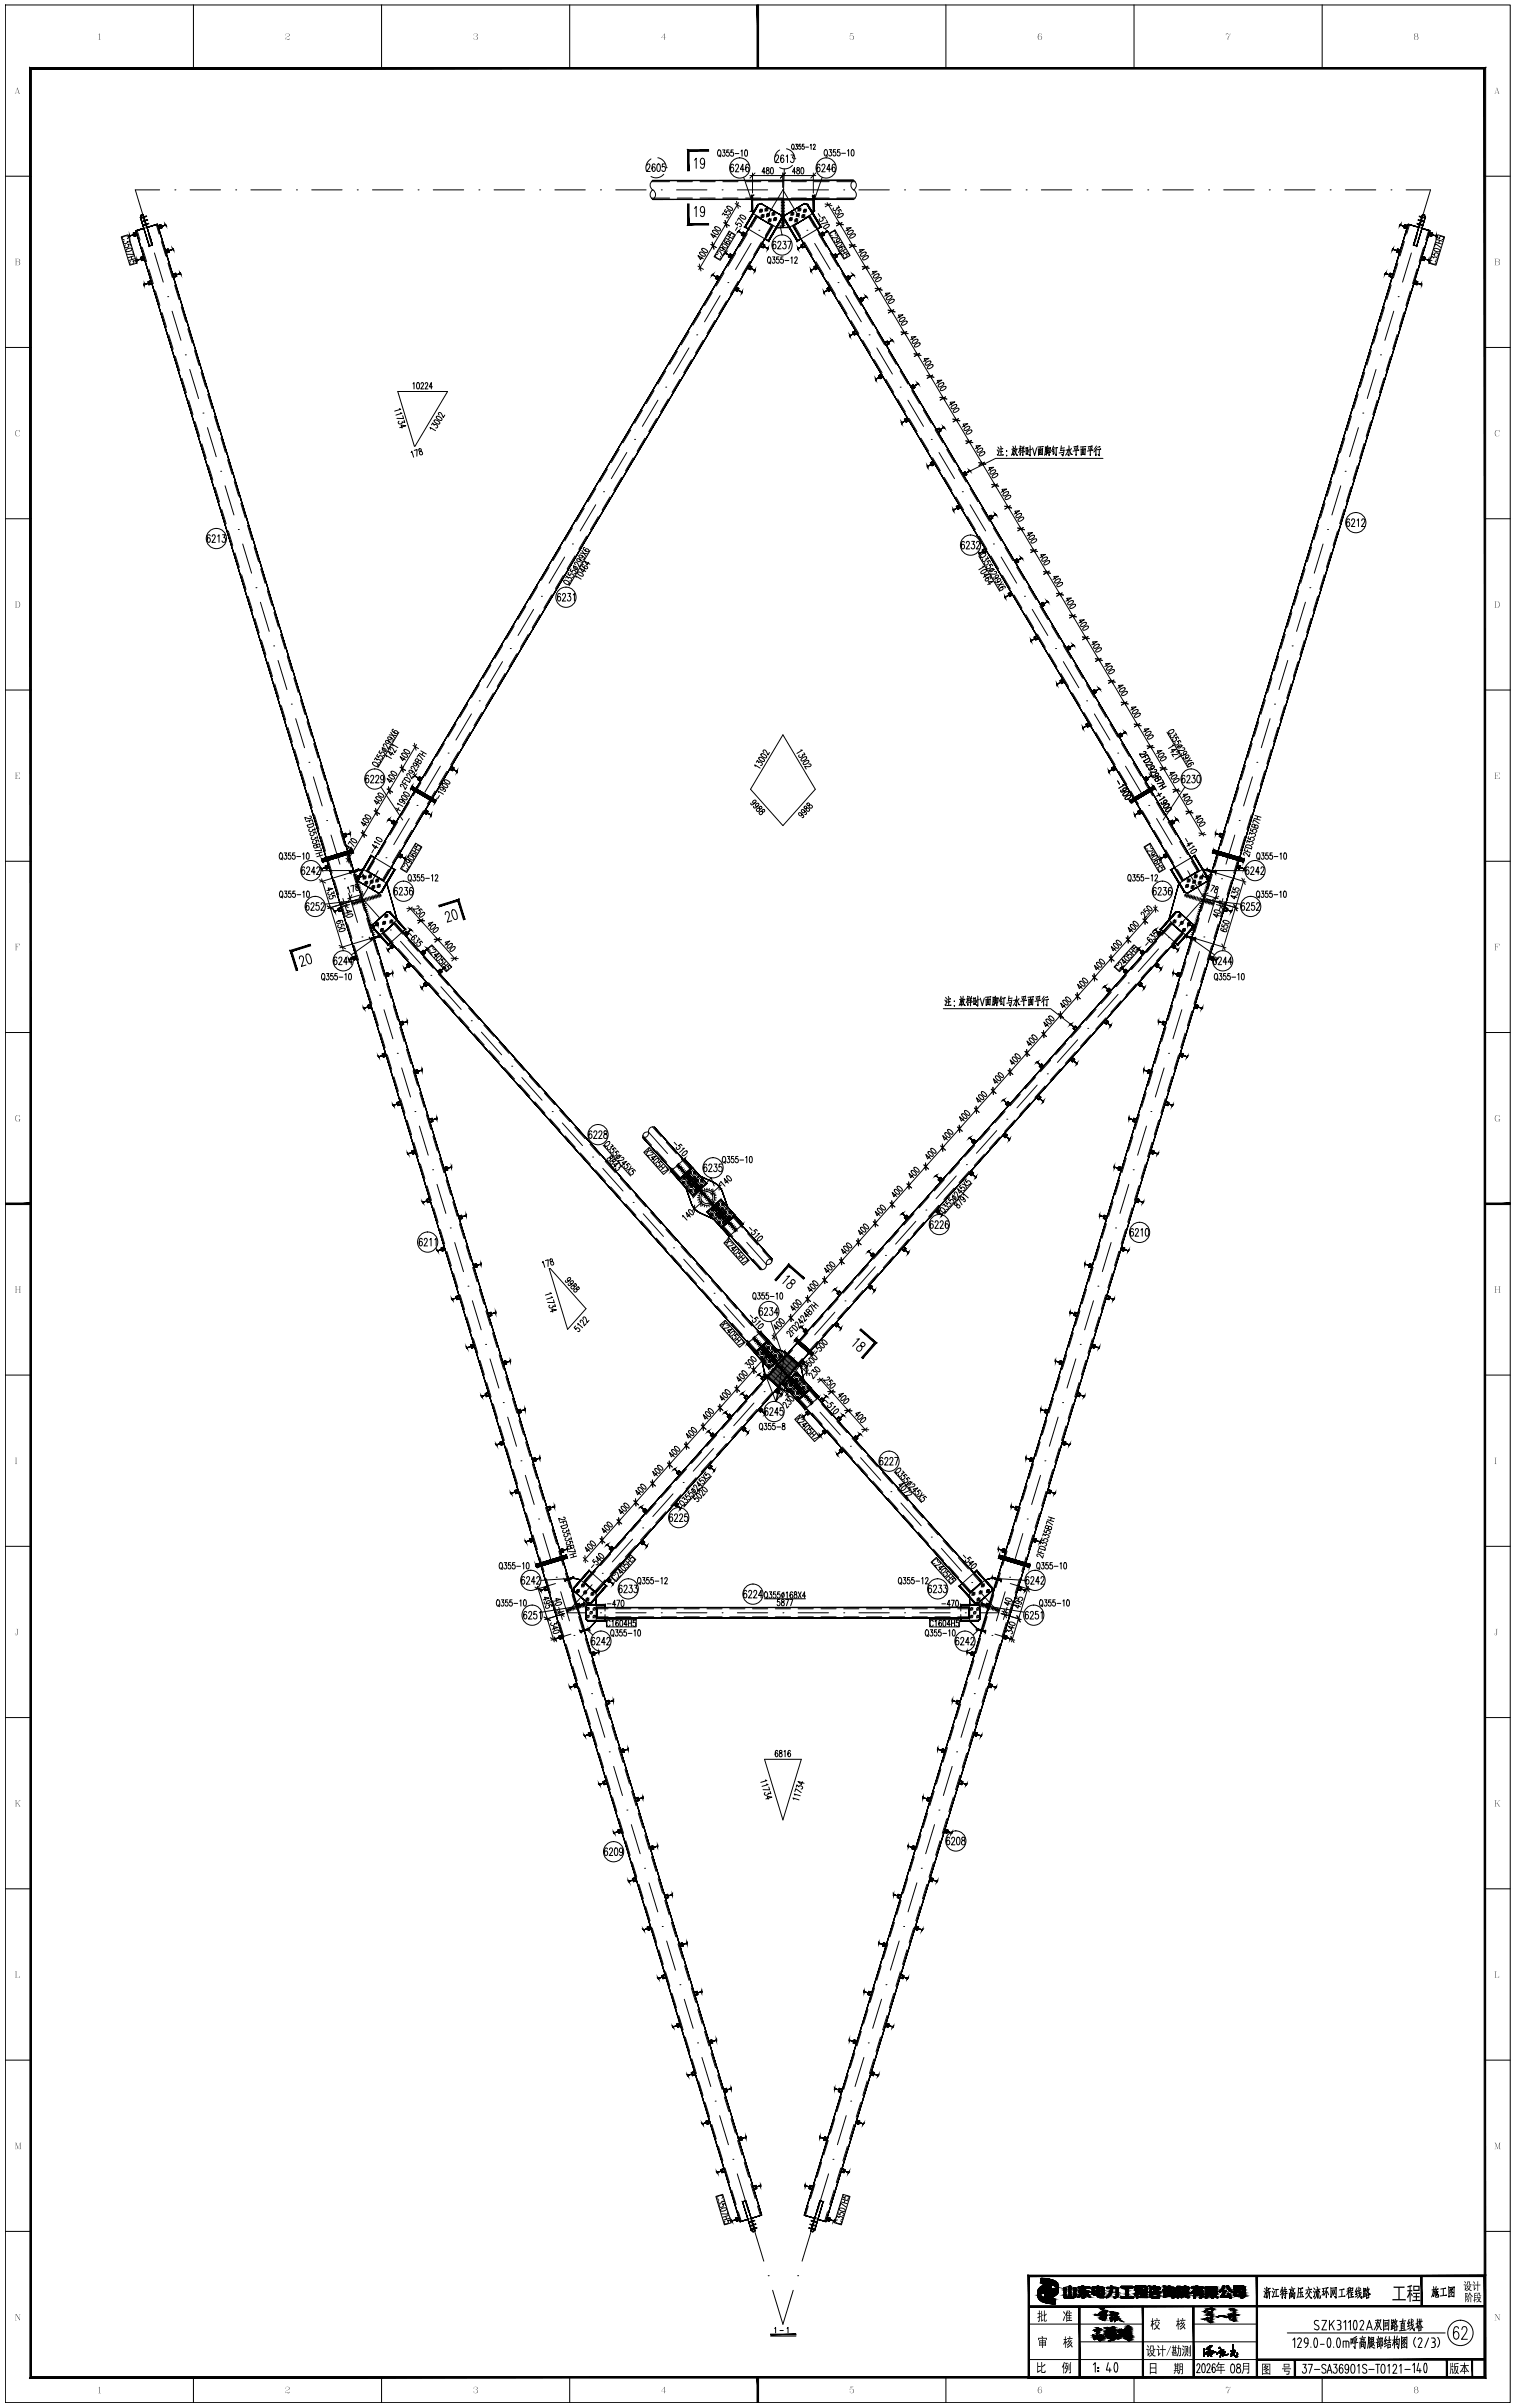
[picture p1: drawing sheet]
<svg xmlns="http://www.w3.org/2000/svg" width="598mm" height="950mm" viewBox="0 0 598 950" stroke-linecap="round" stroke-linejoin="round" font-family="sans-serif">
<!-- layer: 0 -->
<g fill="none" stroke="#000" stroke-width=".39">
<path d="M2.1 2h594v945.9h-594zM76.3 2v25M150.6 2v25M224.9 2v25M373.3 2v25M447.6 2v25M521.8 2v25M283.5 59.3l.2-.2a1.34 1.34 0 0 1 .9 1.3 1.34 1.34 0 0 1-.9 1.2 1.79 1.79 0 0 1-.2-2.3zM285.2 59.1h.9l-.5 1a.7 .7 0 0 1 .6 1 .7 .7 0 0 1-1.1 .1M287.7 59.1h-.8v1a.73 .73 0 0 1 1 .7 .73 .73 0 0 1-1.1 .6l-.1-.2M289.4 59.1h-.9v1.1a.71 .71 0 0 1 1.1 .6 .71 .71 0 0 1-1.1 .6l-.1-.2M292.5 59.6l.4-.5v2.5"/>
<path d="M294.1 59.3l.3-.2a1.63 1.63 0 0 1 .2 2.5l-.6-.4zM312.7 57l.1-.1a1.07 1.07 0 0 1 .7 1 1.07 1.07 0 0 1-.7 1 1.44 1.44 0 0 1-.1-1.9zM313 58.5l.4 .6M314 56.9h.7l-.4 .8a.56 .56 0 0 1 .5 .8 .56 .56 0 0 1-.9 0M316 56.9h-.7v.8a.59 .59 0 0 1 .9 .5 .59 .59 0 0 1-.9 .5l-.1-.2M317.3 56.9h-.6v.8a.59 .59 0 0 1 .8 .5 .59 .59 0 0 1-.9 .5l-.1-.2M317.9 58h1.2M319.8 57.3l.3-.4v2M321 57.4l.1-.3a.44 .44 0 0 1 .6-.1 .44 .44 0 0 1 0 .7l-.7 1.2h.9M325.6 59.2l.2-.2a1.34 1.34 0 0 1 .8 1.3 1.34 1.34 0 0 1-.8 1.2 1.79 1.79 0 0 1-.2-2.3zM327.3 59h.9l-.5 1a.7 .7 0 0 1 .6 1 .7 .7 0 0 1-1.2 .1M329.8 59h-.8l-.1 1.1a.71 .71 0 0 1 1.1 .6 .71 .71 0 0 1-1.1 .6l-.1-.2"/>
<path d="M331.4 59h-.8l-.1 1.1a.71 .71 0 0 1 1.1 .6 .71 .71 0 0 1-1.1 .6l-.1-.2M334.5 59.5l.4-.5v2.5M336.2 59.2l.2-.2a1.63 1.63 0 0 1 .2 2.5l-.6-.4zM2.1 69.5h10M255.3 65.4l.1-.5a.66 .66 0 0 1 1-.1 .66 .66 0 0 1 0 1l-1.2 1.9h1.4M257.3 75.2a.89 .89 0 0 1 1.3 .7v1.8a.89 .89 0 0 1-1.3 .7 2.19 2.19 0 0 1 0-3.2zM257.7 71.2a2.19 2.19 0 0 0 0 3.7M258.6 65.1l-.7-.4a1.9 1.9 0 0 0 .1 3 .88 .88 0 0 0 .6-1.1 .88 .88 0 0 0-1-.7l-.3 .8M259.5 64.8l.5-.1a2.09 2.09 0 0 1 0 3h-.2a2.47 2.47 0 0 1-.3-2.9zM262.4 64.7h-.9l-.2 1.2a.85 .85 0 0 1 1.3 .8 .85 .85 0 0 1-1.3 .7l-.1-.3M274.1 63.2l.7-.8v4M278.1 63.7l-.4 1a1.18 1.18 0 0 1-1.4-.9 1.18 1.18 0 0 1 .9-1.4h.1a2.74 2.74 0 0 1 0 4l-.7-.2-.1-.4"/>
<path d="M284 61.2l.5 .7M289.5 65.2l-.6-.4a1.92 1.92 0 0 0 .1 3 .88 .88 0 0 0 .6-1.1 .88 .88 0 0 0-1-.6l-.3 .7M290.1 60.6h1.5M290.3 65.5l.1-.4a.66 .66 0 0 1 1-.1 .66 .66 0 0 1 0 .9l-1.2 1.9h1.4M290.7 79.4l.7 2.8M291.5 80l-15.7 26.4M293.5 70l3.3 9.5M293.7 66.8h-1.5l1-2v3M295.5 65.2l-.6-.4a1.91 1.91 0 0 0 .1 3 .88 .88 0 0 0 .6-1.1 .88 .88 0 0 0-1-.6l-.3 .7M296 69.3h26M296.7 78.7v.3M297 68.2v8"/>
<path d="M297 78.7v4.5M297.5 78.7v.3M297.9 78.7v.3M298 68.2l-2 2.1M298.3 78.7v.3M298.7 78.7v.3M299.1 78.7v.3M299.5 78.7v.3M299.9 78.7v.3M300.2 78.7v.3M300.7 78.7v.3M301.1 78.7v.3"/>
<path d="M301.5 78.7v.3M301.9 78.7v.3M302 67.8h-1.2l.8-1.7v2.5M302.3 78.7v.3M302.6 66.3v.7a.84 .84 0 0 1 1 .7 .84 .84 0 0 1-.8 .9 .92 .92 0 0 1-.3-1 .92 .92 0 0 1 .9-.6v-.7zM302.7 78.7v.3M303.1 78.7v.3M303.5 78.7v.3M303.9 78.7v.3M304.2 78.7v.3M304.3 66.3l.3-.2a1.48 1.48 0 0 1 0 2.5l-.5-1zM304.7 78.7v.3"/>
<path d="M305.1 78.7v.3M305.5 78.7v.3M305.9 78.7v.3M306.1 61.9l.1-.5a.66 .66 0 0 1 1-.1 .66 .66 0 0 1 0 1l-1.2 1.8h1.4M306.3 78.7v.3M306.7 78.7v.3M307.1 78.7v.3M307.5 78.7v.3M307.9 78.7v.3M308.3 78.7v.3M308.3 79.3h.5M308.3 79.9h.5"/>
<path d="M308.3 78.7h.5M308.7 78.7v.3M309 68.2v5.7M309.1 78.7v.3M309.2 79.3h.5M309.2 79.9h.5M309.2 78.7h.5M309.3 61.6l-.6-.5a1.91 1.91 0 0 0 .1 3 .88 .88 0 0 0 .6-1 .88 .88 0 0 0-1-.7l-.3 .7M309.5 78.7v.3M309.6 66.6l-.6 15.7M309.9 78.7v.3M310 68.2l-2 2.1"/>
<path d="M310.3 78.7v.3M310.3 61.7l.5-.6v3M310.7 78.7v.3M311.1 78.7v.3M311.5 78.7v.3M311.9 78.7v.3M312.2 61.1h1.1l-.6 1.2a.84 .84 0 0 1 .7 1.2 .84 .84 0 0 1-1.4 .1M312.3 78.7v.3M312.7 78.7v.3M313.1 78.7v.3M313.5 78.7v.3M313.9 78.7v.3"/>
<path d="M314 67.8h-1.2l.8-1.7v2.5M314.3 78.7v.3M314.6 66.3v.7a.84 .84 0 0 1 1 .7 .84 .84 0 0 1-.8 .9 .92 .92 0 0 1-.3-1 .92 .92 0 0 1 .9-.6v-.7zM314.7 78.7v.3M315.1 78.7v.3M315.5 78.7v.3M315.8 78.7v.3M316.3 78.7v.3M316.3 66.3l.3-.2a1.48 1.48 0 0 1 0 2.5l-.4-.4zM316.7 78.7v.3M317.1 78.7v.3M317.5 78.7v.3"/>
<path d="M317.9 78.7v.3M318.3 78.7v.3M318.7 78.7v.3M319.1 78.7v.3M319.5 78.7v.3M319.8 78.7v.3M320.3 78.7v.3M320.7 78.7v.3M321 68.2v8M321 78.7v4.5M322 68.2l-2 2.1M323.6 65.2l-.6-.4a1.92 1.92 0 0 0 .1 3 .88 .88 0 0 0 .6-1.1 .88 .88 0 0 0-1-.6l-.3 .7"/>
<path d="M324.4 65.5l.1-.4a.66 .66 0 0 1 1-.1 .66 .66 0 0 1 0 .9l-1.2 1.9h1.4M324.5 70l-3.3 9.5M326 61.1l.5 .7M326.5 80l5.5 9.2M327.8 66.8h-1.5l1-2v3M329.6 65.2l-.6-.4a1.89 1.89 0 0 0 .1 3 .88 .88 0 0 0 .6-1.1 .88 .88 0 0 0-1-.6l-.3 .7M332.2 60.5h1.5M336.9 71.2a2.19 2.19 0 0 0 0 3.7M336.9 71.2a2.19 2.19 0 0 1 0 3.7 2.18 2.18 0 0 1 0 3.8M586.1 69.5h10M47.8 93.4l2.8-.8 3.4 11.2-2.8 .9zM49.5 96.7l-.3 .2a.73 .73 0 0 0 1 .8 .73 .73 0 0 0 .2-1.2l1.1-.3 .2 .8"/>
<path d="M49.7 98.6l1.2-.6 1.2 .2a1.5 1.5 0 0 1-2.4 .7zM50.2 94.2l.5-.6a1.33 1.33 0 0 0-1.5-.5 1.33 1.33 0 0 0-.9 1.2l.7 .3M51 94.6l.3 .9-1.1-.2a.7 .7 0 0 1-.8 .9 .7 .7 0 0 1-.4-1.1M52.4 99.3l.3 1.1-2.6-.1M53.8 91.7l.4 1.1M62.3 89.1l.4 1.2M65.3 98.6l.3 1.2M274.1 82.2l.7-.7v4M276.2 99.6l.7-.2 .8 .5 .7 .9a1.47 1.47 0 0 1-2.2-1.2zM277.1 98.1a1.62 1.62 0 0 1 2.1 1.4 1.62 1.62 0 0 1-2.1-1.4zM278.1 82.8l-.4 .9a1.18 1.18 0 0 1-1.4-.8 1.18 1.18 0 0 1 .9-1.4h.1a2.74 2.74 0 0 1 0 4l-.7-.2-.1-.4M280.6 96.4l2.1 1.3"/>
<path d="M281.1 95.6l.7 2.7M281.3 91a1.62 1.62 0 0 1 2.1 1.4 1.62 1.62 0 0 1-2.1-1.4zM282.2 89.5a1.59 1.59 0 0 1 2.1 1.4l-.6 .2-.9-.5-.7-.7zM282.2 92.7l-.6 1.1-1-1.5 2.1 1.2M283.5 100l-.3-.6 .3-.4h.4l1.2 2 .6-1M285 96.3l.6-.1 .9 .4 .6 1a1.47 1.47 0 0 1-2.1-1.3zM285 84.8l.5-.8 .6 .9a.7 .7 0 0 1 1.2 0 .7 .7 0 0 1-.6 1M285.1 97.8l.4 .5a.67 .67 0 0 1-1 .4 .67 .67 0 0 1-.1-1.1l1.7 .9 .2 .6-.6 .2M285.7 87.8l2.1 1.3M286.2 87l.7 2.7M286.3 82.6l-.4 .7 .8 .5a.74 .74 0 0 1 1.2-.5 .74 .74 0 0 1-.1 1.3l-.3-.1M286.4 94.7l-.5 .1a1.56 1.56 0 0 0 2.1 1.3 .73 .73 0 0 0-.5-.8 .73 .73 0 0 0-.9 .4l.4 .5"/>
<path d="M286.4 93.9l2.2 1.3M287 81.5l1.2 .1 .7 .5 .2 .6a1.49 1.49 0 0 1-2.1-1.2zM287 92.9l2.2 1.3M287.8 91.2l2.5 1.5-6 10-2.5-1.4zM287.8 91.6l-.4 .7 .8 .5a.73 .73 0 0 1 1.1-.5 .73 .73 0 0 1 0 1.2h-.2M288 93.5l-.6 1M290.2 80.3l2.1 1.3M290.7 87.5l-.5 .7 .9 .6a.7 .7 0 0 1 1.1-.6 .7 .7 0 0 1-.1 1.3l-.2-.1M291 86.9l.6-1 1.7 2M291.1 89.6l-.8 1.3M292.2 84.9l.6-.1 .9 .4 .7 .7-.1 .3a1.49 1.49 0 0 1-2.1-1.3zM294.4 92.3l-.7 1"/>
<path d="M295.4 89.9l.3 .2M295.6 89.5l.2 .2M295.8 89.2l.3 .2M296 88.9l.3 .1M296.2 88.5l.3 .2M296.4 88.2l.3 .2M296.6 87.8l.3 .2M296.8 87.5l.3 .2M297 87.2l.3 .1M297.2 86.8l.3 .2M297.4 86.5l.3 .1M297.6 86.1l.3 .2"/>
<path d="M297.8 85.8l.3 .1M298 85.4l.3 .2M298.2 85.1l.3 .2M300.8 96.1l-.7 1M302.1 93.9l.3 .2M302.3 93.5l.3 .2M302.5 93.2l.3 .2M302.7 92.9l.3 .1M302.9 92.5l.3 .2M303.1 92.2l.3 .2M303.3 91.8l.3 .2M303.5 91.5l.3 .2"/>
<path d="M303.7 91.2l.3 .1M303.9 90.8l.3 .2M304.1 90.5l.3 .1M304.3 90.1l.3 .2M304.5 89.8l.3 .1M304.7 89.4l.3 .2M304.9 89.1l.3 .2M306.2 95.6l-.6-.4a1.9 1.9 0 0 0 .1 3 .88 .88 0 0 0 .6-1.1 .88 .88 0 0 0-1-.6l-.3 .7M307 95.9l.1-.4a.66 .66 0 0 1 1-.1 .66 .66 0 0 1 0 .9l-1.2 1.9h1.4M307.9 88.9l.8 3.8M308.3 80.5h.5M308.3 81.1h.5"/>
<path d="M308.3 81.7h.5M308.3 82.3h.5M308.3 82.9h.5M308.3 83.5h.5M308.3 84.1h.5M308.3 84.7h.5M308.3 85.3h.5M308.3 85.9h.5M308.3 86.5h.5M308.3 87.1h.5M308.3 87.7h.5M308.3 88.3h.5"/>
<path d="M308.3 88.9h.5M309.1 95.2h1.1l-.6 1.1a.85 .85 0 0 1 .7 1.2 .85 .85 0 0 1-1.3 .4l-.1-.3M309.2 80.5h.5M309.2 81.1h.5M309.2 81.7h.5M309.2 82.3h.5M309.2 82.9h.5M309.2 83.5h.5M309.2 84.1h.5M309.2 84.7h.5M309.2 85.3h.5M309.2 85.9h.5"/>
<path d="M309.2 86.5h.5M309.2 87.1h.5M309.2 87.7h.5M309.2 88.3h.5M309.2 88.9h.5M310.9 95.2h1.4l-1 3M313.1 89.1l-.3 .2M313.3 89.4l-.3 .2M313.5 89.8l-.3 .1M313.7 90.1l-.3 .2M313.9 90.5l-.3 .1M314.1 90.8l-.3 .2"/>
<path d="M314.3 91.2l-.3 .1M314.5 91.5l-.3 .2M314.7 91.8l-.3 .2M314.9 92.2l-.3 .2M315.1 92.5l-.3 .2M315.3 92.9l-.3 .1M315.5 93.2l-.3 .2M315.7 93.5l-.3 .2M315.9 93.9l-.3 .2M317.2 96.1l.7 1M319.8 85.1l-.3 .2M320 85.4l-.3 .2"/>
<path d="M320.2 85.8l-.3 .1M320.4 86.1l-.3 .2M320.6 86.5l-.3 .1M320.8 86.8l-.3 .2M321 87.2l-.3 .1M321.2 87.5l-.3 .2M321.4 87.8l-.3 .2M321.6 88.2l-.2 .2M321.9 88.5l-.4 .2M322.1 88.9l-.3 .1M322.3 89.2l-.3 .2M322.5 89.5l-.3 .2"/>
<path d="M322.7 89.9l-.3 .2M323 84.3l.7 1.3M323.7 92.3l.6 1M325.3 89.3l1.3-.8 .6 .1a1.47 1.47 0 0 1-2.1 1.3zM325.6 80.5l2.8 .7M325.8 86.2l-.4-.7-1 .4a.71 .71 0 0 1 0 1.3 .71 .71 0 0 1-1-.6l.1-.2M326.1 86.8l.6 1-2.6 .5M327.1 92.2l2.4-1.5 6 10.1-2.4 1.5zM327.9 80.3l-2.2 1.3M329.4 95l-.1 .5a1.56 1.56 0 0 0 2.2-1.2 .74 .74 0 0 0-1 0 .74 .74 0 0 0-.1 1l.6-.1M329.6 92.3a.66 .66 0 0 0 0-1 .66 .66 0 0 0-1 .1l-.5 .3a.66 .66 0 0 0-.6 .9 .66 .66 0 0 0 1 .4M329.9 92.8l.5-.1 .4 .4-.5 .7-2.1-.1 .6 1"/>
<path d="M330.1 88l2.7 .7M330.4 96.4l1.3-.8 .6 .1a1.48 1.48 0 0 1-2.1 1.3zM330.8 85l1.3-.8 .6 .1a1.47 1.47 0 0 1-2.1 1.3zM330.9 81.2l.4 .8h-1.1a.69 .69 0 0 1-.5 1.1 .69 .69 0 0 1-.7-1M331 87.5l6.1 10.3M331.5 97.7l.7-.1a.67 .67 0 0 1-.2 1 .67 .67 0 0 1-1-.4l1.6-1.1 .6 .1v.7M332.1 83.3l-.4-.7-1 .5a.71 .71 0 0 1 .1 1.2 .71 .71 0 0 1-1.1-.6l.2-.2M332.3 87.8l-2.1 1.3M332.8 98.9l.6 1M333.8 98.2l-2.1 1.3M334.4 99.3l-2.1 1.2M334.7 91.6l1.3-.8 .7 .3a1.61 1.61 0 0 1-2.2 1.1z"/>
<path d="M334.8 91l-.7-1.1 1.9-.1-2.2 1.3M335.2 96.6l2.7 .7M335.6 93.1l1.3-.8 .6 .1a1.52 1.52 0 0 1-2.1 1.3zM336.1 96.1l6.1 10.3M337.4 96.4l-2.1 1.3M339.9 99.6l-.7-1.1 1.9-.1-2.2 1.3M552.8 98.6l-.4 1.2M555.7 89.1l-.4 1.2M564.2 91.7l-.4 1.1M565.5 99.5l-.2 .8 .9 .3a.73 .73 0 0 1 1-.8 .73 .73 0 0 1 .2 1.2l-.2 .1M566.1 98l1.3 .2 .9 .8a1.5 1.5 0 0 1-2.4-.8zM566.2 97.3l.3-1.2 2.2 1.6"/>
<path d="M566.7 95.6l2.4 .7M567.1 94.5l2.3 .7M567.5 92.6l2.7 .8-3.4 11.3-2.8-.9zM567.5 93l-.2 .8 1 .4a.71 .71 0 0 1 .9-.9 .71 .71 0 0 1 .2 1.2h-.2M568.2 94.8l-.3 1.1M51.5 103.2l-.2 .1a.71 .71 0 0 0 .9 .9 .71 .71 0 0 0 .2-1.2l1.1-.2 .2 .8M51.8 101.3l.3 1.1M52.9 100.9l-2.4 .8M53.3 102.1l-2.4 .7M56.7 101.2l.4 1.2M59.6 110.8l.4 1.2M68.2 108.2l.3 1.2"/>
<path d="M275.5 105l2.1 1.3M276 104.1l.7 2.8M277.1 101.3l-.6 1.1-1-1.6 2.1 1.3M283.2 100.5h-.7a1.35 1.35 0 0 0 .6 1.4 1.35 1.35 0 0 0 1.5-.1l-.2-.7M284.1 109.4l-.6 1.1M289.2 100.8l-.6 1.1M290.6 113.3l-.7 1M295.7 104.7l-.7 1M303.3 101.5l.1-.1a1.35 1.35 0 0 1 .9 1.2 1.35 1.35 0 0 1-.9 1.3 1.82 1.82 0 0 1-.1-2.4zM303.7 103.4l.5 .7M304.9 101.4h.9l-.5 .9a.7 .7 0 0 1 .7 1 .7 .7 0 0 1-1.2 .1M307.4 101.4h-.8l-.1 1a.71 .71 0 0 1 1.1 .6 .71 .71 0 0 1-1.1 .6l-.1-.2"/>
<path d="M309.1 101.4h-.8v.9a.73 .73 0 0 1 1 .7 .73 .73 0 0 1-1.1 .6l-.1-.2M309.8 102.8h1.5M312.2 101.8l.4-.4v2.5M313.7 102l.1-.4a.54 .54 0 0 1 .7-.1 .54 .54 0 0 1 .1 .8l-1 1.6h1.1M322.3 104.7l.7 1M327.4 113.3l.7 1M328.8 100.8l.6 1.1M333.9 109.4l.6 1.1M335.2 100.6l-.4-.7-1 .5a.7 .7 0 0 1 .1 1.2 .7 .7 0 0 1-1.1-.6l.2-.2M339 118l.6 1.1M339.8 100.2l1.3-.8 .7 .2a1.5 1.5 0 0 1-2.2 1.2zM340.3 105.2l2.7 .7"/>
<path d="M340.7 101.7l1.3-.8 .6 .1a1.47 1.47 0 0 1-2.1 1.3zM341.2 104.7l6.1 10.3M342.5 105l-2.1 1.3M344.9 108.8l1.4-.8 .7 .3a1.58 1.58 0 0 1-2.3 1.1zM345 108.2l-.7-1.1 1.9-.1-2.1 1.3M345.4 113.8l2.8 .7M345.8 110.3l1.3-.8 .6 .1a1.5 1.5 0 0 1-2.1 1.3zM346.3 113.2l26.6 44.8M347.7 113.6l-2.2 1.3M350.1 117.4l1.3-.8 .6 .1a1.5 1.5 0 0 1-2.2 1.3zM350.1 116.8l-.6-1.1 1.8-.1-2.1 1.3M350.9 118.9l1.3-.8 .6 .1a1.47 1.47 0 0 1-2.1 1.3z"/>
<path d="M549.9 108.2l-.4 1.2M558.4 110.8l-.4 1.2M561.3 101.2l-.4 1.2M564.8 101.9l.3-.9 .7 .8a.69 .69 0 0 1 1.2-.3 .69 .69 0 0 1-.3 1.1M565.2 102.7a.66 .66 0 0 0-.8 .6 .66 .66 0 0 0 .8 .7l.5 .2a.66 .66 0 0 0 1.1-.1 .66 .66 0 0 0-.4-1M2.1 137.1h10M337.7 130.5l.6 1M349.2 135.2l.6 1.1M350.5 122.4l2.8 .6M352.8 122.2l-2.2 1.3M355.2 126l1.3-.8 .7 .3-.2 .6-1.3 .8-.7-.1zM355.2 125.4l-.6-1.1 1.8-.1-2.1 1.3"/>
<path d="M355.6 131l2.8 .6M356 127.5l1.3-.9 .7 .2a1.5 1.5 0 0 1-2.2 1.2zM357.9 130.8l-2.2 1.3M360.3 134.6l1.3-.8 .6 .1a1.52 1.52 0 0 1-2.1 1.3zM360.3 134l-.6-1.1 1.8-.1-2.1 1.3M360.8 139.6l2.7 .6M361.1 136l1.4-.8 .6 .2a1.48 1.48 0 0 1-2.2 1.2zM363 139.4l-2.2 1.3M586.1 137.1h10M347.9 147.6l.6 1.1M359.4 152.4l.7 1.1M365.4 143.2l1.3-.8 .6 .1a1.49 1.49 0 0 1-2.1 1.3z"/>
<path d="M365.4 142.6l-.6-1.1 1.8-.1-2.1 1.2M365.9 148.2l2.7 .7M366.2 144.6l1.4-.8 .7 .3a1.6 1.6 0 0 1-2.3 1.1zM368.1 148l-2.1 1.3M370.5 151.8l1.3-.8 .6 .1a1.52 1.52 0 0 1-2.1 1.3zM370.5 151.2l-.6-1.1 1.9-.1-2.2 1.3M371 156.7l2.7 .7M371.3 153.2l1.4-.8 .6 .2a1.48 1.48 0 0 1-2.2 1.2zM371.8 156.2l11.3 18.9M373.2 156.6l-2.1 1.2M375.6 159.8l-.6-1.1 1.9-.1-2.2 1.3M358.1 164.8l.7 1.1"/>
<path d="M369.7 169.6l.6 1.1M375.6 160.4l1.3-.8 .6 .1a1.49 1.49 0 0 1-2.1 1.3zM376.1 165.3l2.7 .7M376.4 161.8l1.4-.8 .7 .3a1.58 1.58 0 0 1-2.2 1.1zM378.3 165.2l-2.1 1.2M380.7 169l1.3-.8 .7 .1a1.52 1.52 0 0 1-2.2 1.3zM380.8 168.4l-.7-1.1 1.9-.1-2.2 1.3M381.2 173.9l2.7 .7M381.6 170.4l1.3-.8 .6 .1a1.5 1.5 0 0 1-2.1 1.3zM382.1 173.4l16.3 27.5M383.4 173.8l-2.1 1.2M385.8 177.6l1.4-.8 .6 .1a1.49 1.49 0 0 1-2.2 1.3z"/>
<path d="M385.9 177l-.7-1.1 1.9-.1-2.2 1.2M386.7 179l1.3-.8 .7 .3-.2 .6-1.3 .8-.6-.1zM393.6 177.5l.3 .5M393.9 176.4l.3 .6M394.4 177.5l-.5 2.2-.3-.4M394.9 176l.3 .8M395.1 177.1v2.4M395.6 178.1l-1.1 .2M395.6 177l-1.1 .2M395.8 179.5h.3l-1.8 .1M397.3 177.7v.4zM397.3 179.5v.4z"/>
<path d="M399.8 176.1l.2 .6M399.8 177.8l.5-.1-.4 1.8-.2-.4 .3 .2M399.9 177.2l-.7 2.4M400.3 177l-1 .2M400.6 177.9l.7 1.6 .3 .1-.4-.3M400.8 175.9l-.4 2.3M401.1 177.3l-.3 1.5-.7 .9M401.2 177.2h.3l-.8 .1M402.6 175.9l.1 3.7v-.6M402.7 177l-.7 1.6M402.7 177.4l.4 .4M403.1 176.9l-1 .1"/>
<path d="M403.3 176.1l.2 .6M403.7 177v2.8v-.5M404.1 176l-.3 .9M404.2 177.5l-.9 .2M404.2 178.2h.3l-1.5 .2M404.3 176.9l-1.1 .1M404.9 176.6l.1 2.7v-.3l.5-.1 .1 .4 .1-2.6-.7 .1M405.4 177.8h-.4M406 177.8l.1 .7M406.5 175.9l.1 4-.5-.6 .5 .5M407.2 177.3l-1.4 .3M407.5 176.7l.8 3 .9-3"/>
<path d="M409.8 177.1l.1 2.5v-.2l1.1-.2M409.9 177.3l1.6-.2-.1 2.4-.2-.3M410.3 177.3v2M410.6 176.3l-.1 .9M410.6 178.5h-.2M410.6 177.8l-.2 .1M411 177.2l-.1 2M411.5 176.2h.3l-2.3 .2M412.6 176.2l-.4 3.4M412.6 176.5l.5-.1-.1 3.1-.2-.3 .2 .3M412.9 177.3l-.3 .1M412.9 178l-.3 .1"/>
<path d="M413.5 175.9l.1 1.8-.4 1.1 .6-.2M413.7 178.3l.1 .5M413.9 176.9l-.7 .2M413.9 177.6l-.7 .2M414 176.5l.1 3.3v-.5M414.1 176.8l.6-.1-.3 1.9-.2-.3 .2 .3M415.7 177.4l-.1 1.9 .7-.7M415.8 175.9l-.8 2M416.1 177.3l-.6 .2M416.1 176.6l-.5 .2M416.2 177.9l-.9 .3M416.8 176.8l.1 2.9-.4-.6 .4 .5"/>
<path d="M417.2 176.6h.3l-1.2 .2M418.9 175.9l-.3 1.9 1.4-.3-.5 2.4-.4-.6 .4 .5M419.5 178.5l-1.5 .2M420.1 176.7l-1.3 .2M420.7 177.6l1-.2-1.2 2.2M421.9 175.9v3.9l-.4-.5 .4 .4M421.9 177.2l.4 .9a1.05 1.05 0 0 0 .9 1.2l-.6-.4M422.9 176.9l-.7 .9M424 176.7l.2 .7M424.7 176.1v3.6v-.4M425.3 176h.2l-1.6 .3M425.4 176.5l-.4 1"/>
<path d="M425.6 177.6h.3l-2.4 .4M426.7 177.1l.1 2.5-.1-.2 1.1-.2M426.7 177.3l1.7-.2-.2 2.4-.2-.3M427.2 177.3v2M427.4 176.3l-.1 .9M427.4 178.5h-.2M427.5 177.8l-.3 .1M427.8 177.2l-.1 2M428.3 176.2h.3l-2.2 .2M429.6 176.7l.3 .7M430.3 176.1v3.6v-.4M430.9 176h.2l-1.6 .3"/>
<path d="M431 176.5l-.3 1M431.2 177.6h.3l-2.3 .4M432.5 177.5v2.3v-.6M432.8 175.9l-.9 1.3M432.9 176.9l-1.2 1.5M433.9 177.3v2.5l-.5-.5M434 176.3l.2-.1-1 .2M434.3 177.2l-1.4 .3M368.3 182l.7 1.1M378.6 199.2l.6 1.1M379.9 186.8l.6 1.1M386.3 182.5l2.8 .7"/>
<path d="M388.6 182.4l-2.2 1.2M390.9 186.2l1.4-.8 .6 .1a1.52 1.52 0 0 1-2.2 1.3zM391 185.6l-.6-1.1 1.8-.2-2.1 1.3M391.4 191.1l2.8 .7M391.8 187.6l1.3-.8 .6 .1a1.52 1.52 0 0 1-2.1 1.3zM393.7 191l-2.2 1.2M396 194.8l1.4-.8 .6 .1a1.47 1.47 0 0 1-2.1 1.3zM396.1 194.2l-.6-1.1 1.8-.2-2.1 1.3M396.5 199.7l2.8 .7M396.9 196.2l1.3-.8 .6 .1a1.49 1.49 0 0 1-2.1 1.3zM397.4 199.2l6.1 10.3M398.8 199.5l-2.2 1.3"/>
<path d="M435.3 180.9h-42.4l-10.9 5.4M2.1 204.7h10M82.9 211.4l-.6-.4a1.92 1.92 0 0 0 .1 3 .88 .88 0 0 0 .6-1.1 .88 .88 0 0 0-1-.6l-.3 .7M83.7 211.7l.1-.4a.65 .65 0 0 1 1-.1 .65 .65 0 0 1 0 .9l-1.2 1.9h1.4M85.9 211.5l.5-.5v3M87.8 211h1.1l-.6 1.1a.84 .84 0 0 1 .8 1.3 .84 .84 0 0 1-1.5 0M229.1 218.2l2.7 .3M229.5 219.1l.4 .6a.67 .67 0 0 1-1 .3 .67 .67 0 0 1-.1-1l1.7 .8 .2 .6-.6 .2M229.7 217.2l1.5 2.3M230.8 216l-.5 .3a1.6 1.6 0 0 0 2.1 1.2 .73 .73 0 0 0-.5-.9 .73 .73 0 0 0-.9 .4l.4 .5M232.9 217.2l-8.3 13.9M380.6 214l-.6-.4a1.9 1.9 0 0 0 .1 3 .88 .88 0 0 0 .6-1.1 .88 .88 0 0 0-1-.7l-.3 .8"/>
<path d="M381.4 214.3l.1-.4a.66 .66 0 0 1 1-.2 .66 .66 0 0 1 0 1l-1.2 1.9h1.4M383.5 213.6h1.1l-.6 1.1a.84 .84 0 0 1 .8 1.3 .84 .84 0 0 1-1.5 0M385.4 214.3l.1-.4a.66 .66 0 0 1 1-.2 .66 .66 0 0 1 0 1l-1.2 1.9h1.4M386.3 219.3l8.3 14M387.1 219l.8-.6a.71 .71 0 0 1 1.1 .1 .71 .71 0 0 1-.5 1l-.5 .4a.66 .66 0 0 1-1 .1 .66 .66 0 0 1 .1-1zM387.3 219.6l-.3 .8M388.8 216.4l.6 1.1M389.7 219.7l.5 .7-1.1 .1a.7 .7 0 0 1-.6 1.1 .7 .7 0 0 1-.6-1.1M390.1 204l.6 1M401.2 203.4l1.3-.8 .6 .1a1.47 1.47 0 0 1-2.1 1.3zM401.2 202.8l-.6-1.1 1.8-.2-2.1 1.3M401.7 208.3l2.7 .7"/>
<path d="M402 204.8l1.3-.8 .7 .1a1.52 1.52 0 0 1-2.2 1.3zM402.5 207.8l6.1 10.3M403.9 208.1l-2.2 1.3M406.3 212l1.3-.8 .6 .1a1.48 1.48 0 0 1-2.1 1.3zM406.3 211.4l-.6-1.1 1.8-.2-2.1 1.3M406.8 216.9l2.7 .7M407.1 213.4l1.4-.8 .6 .1a1.49 1.49 0 0 1-2.2 1.3zM407.6 216.4l6.1 10.3M409 216.7l-2.2 1.3M411.4 219.9l-.6-1 1.8-.2-2.1 1.3M532.7 205.2l-.6-.5a1.92 1.92 0 0 0 .1 3 .88 .88 0 0 0 .6-1 .88 .88 0 0 0-1-.7l-.3 .7M533.5 205.4l.1-.4a.65 .65 0 0 1 .9-.1 .65 .65 0 0 1 .1 1l-1.2 1.8h1.4"/>
<path d="M535.7 205.3l.5-.6v3M537.5 205.4l.1-.4a.65 .65 0 0 1 .9-.1 .65 .65 0 0 1 .1 1l-1.2 1.8h1.4M586.1 204.7h10M221.2 234.6l-.6-.5a1.92 1.92 0 0 0 .1 3 .88 .88 0 0 0 .6-1 .88 .88 0 0 0-1-.7l-.3 .7M222 234.9l.1-.5a.66 .66 0 0 1 1-.1 .66 .66 0 0 1 0 1l-1.2 1.8h1.4M222.7 229a1.48 1.48 0 0 1 1.9 1.6 1.48 1.48 0 0 1-1.9-1.6zM223.3 228l.4-.8 .6 .9a.72 .72 0 0 1 1.1 .1 .72 .72 0 0 1-.3 1h-.2M224.1 234.1h1.1l-.6 1.2a.86 .86 0 0 1 .7 1.1 .86 .86 0 0 1-1.3 .5l-.1-.3M224.5 225.9l-.4 .7 .8 .5a.73 .73 0 0 1 1.2-.5 .73 .73 0 0 1-.1 1.2h-.2M225.2 230l-.8 .1M225.4 224.4l-.4 .7 .8 .7a.7 .7 0 0 1 1.1-.7 .7 .7 0 0 1 0 1.3l-.3-.1M226.2 234.7l.5-.6v3"/>
<path d="M226.3 223.1l1.7 1.9M226.5 223.5a.82 .82 0 0 1 1 .2 .82 .82 0 0 1 .1 1l-1.1-.5zM227.1 222.7l-.3-.2a.55 .55 0 0 1 .4-.8 .55 .55 0 0 1 .7 .4l.8 1.7 .6-1M227.4 227.8l-.2-.6 2.2 1.3M228.1 225.8a1.62 1.62 0 0 1 2 1.4 1.63 1.63 0 0 1-2-1.4zM228.7 220.6l.3 .5a.67 .67 0 0 1-.9 .4 .67 .67 0 0 1-.2-1.1l1.7 .8 .2 .6-.5 .3M230.3 222.7l-.6 .3a1.6 1.6 0 0 0 2.2 1.2 .73 .73 0 0 0-.5-.9 .73 .73 0 0 0-.9 .5l.4 .5M230.7 224.7l-.7 1.1-1-1.6 2.2 1.3M232.4 221.8l-.7 1.1-1-1.6 2.2 1.3M387.3 225.5l1.3-.8 .7 .1a1.5 1.5 0 0 1-2.2 1.3zM387.9 223.4l.6 .1-2.1 1.3M389.1 227.7l-.7-1 1.9-.2-2.2 1.3"/>
<path d="M389.3 228.2l.7-.1a.68 .68 0 0 1-.2 1 .68 .68 0 0 1-1-.4l.5-.5a1.23 1.23 0 0 1 1.8-.3l-.1 .5M390.7 224.8l1.1-.5a.73 .73 0 0 1-.2 1.1 .73 .73 0 0 1-1.1-.3zM390.8 230.6l-.7-1.1 1.9-.1-2.2 1.3M391 221.8l-.5-.7-.8 .5a.73 .73 0 0 1-.1 1.2 .73 .73 0 0 1-1-.6l.1-.2M391.8 223.2l-.4-.7-1 .5a.72 .72 0 0 1 .1 1.2 .72 .72 0 0 1-1.1-.6l.2-.2M392 227.8l-.1 .4a1.54 1.54 0 0 0 2.2-1.2 .74 .74 0 0 0-1 0 .74 .74 0 0 0-.1 1h.7M392.5 225.5l.4-.1a.55 .55 0 0 1 .4 .7 .55 .55 0 0 1-.6 .4l-1.9-.1 .6 1M392.5 224.6l-2.4 .6M392.9 229.2l-.2 .5a1.54 1.54 0 0 0 2.2-1.2 .74 .74 0 0 0-1 0 .74 .74 0 0 0 0 1l.6-.1M395 231.8l.6-.1a.67 .67 0 0 1-.1 1.1 .67 .67 0 0 1-1-.4l.5-.6a1.25 1.25 0 0 1 1.8-.3l-.2 .5M395.5 229.5l-1.5 2.2M396.1 230.5l-2.7 .2"/>
<path d="M399 233.6l.6 1.1M400.3 221.2l.7 1M410.5 238.4l.7 1M411.4 220.6l1.3-.8 .7 .2a1.6 1.6 0 0 1-2.2 1.2zM411.9 225.5l2.7 .7M412.2 222l1.4-.8 .6 .1a1.52 1.52 0 0 1-2.2 1.3zM412.7 225l6.2 10.3M414.1 225.3l-2.2 1.3M416.5 229.2l1.3-.8 .6 .1a1.5 1.5 0 0 1-2.1 1.3zM416.5 228.5l-.6-1 1.9-.2-2.2 1.3M417 234.1l2.7 .7M417.3 230.6l1.4-.8 .6 .1a1.49 1.49 0 0 1-2.1 1.3z"/>
<path d="M417.9 233.6l6.1 10.3M419.2 233.9l-2.1 1.3M421.6 237.8l1.3-.9 .7 .3a1.61 1.61 0 0 1-2.2 1.1zM421.7 237.1l-.7-1 1.9-.2-2.2 1.3M422.4 239.2l1.4-.8 .6 .1a1.52 1.52 0 0 1-2.1 1.3zM409.2 250.8l.7 1M420.8 255.6l.6 1M422.1 242.7l2.7 .7M423 242.2l6.1 10.3M424.3 242.5l-2.1 1.3M426.7 246.3l1.3-.8 .7 .2a1.5 1.5 0 0 1-2.2 1.2zM426.8 245.7l-.7-1 1.9-.2-2.2 1.3"/>
<path d="M427.2 251.3l2.7 .7M427.6 247.8l1.3-.8 .6 .1a1.47 1.47 0 0 1-2.1 1.3zM428.1 250.8l11.2 18.9M429.4 251.1l-2.1 1.3M431.8 254.9l1.4-.7 .7 .2a1.58 1.58 0 0 1-2.3 1.1zM431.9 254.3l-.7-1.1 1.9-.1-2.1 1.3M432.3 259.9l2.8 .7M432.7 256.4l1.3-.8 .6 .1a1.5 1.5 0 0 1-2.1 1.3zM434.6 259.7l-2.2 1.3M2.1 272.2h10M419.5 268l.6 1M431 272.7l.6 1.1"/>
<path d="M436.9 263.5l1.4-.8 .6 .2a1.5 1.5 0 0 1-2.2 1.2zM437 262.9l-.6-1.1 1.8-.1-2.1 1.3M437.4 268.5l2.8 .7M437.8 265l1.3-.8 .6 .1a1.47 1.47 0 0 1-2.1 1.3zM438.3 268l21.5 36.1M439.7 268.3l-2.2 1.3M442 272.1l1.4-.8 .6 .1a1.47 1.47 0 0 1-2.1 1.3zM442.1 271.5l-.6-1.1 1.8-.1-2.1 1.3M442.5 277.1l2.8 .7M442.9 273.6l1.3-.8 .7 .2a1.62 1.62 0 0 1-2.2 1.2zM444.8 276.9l-2.2 1.3M586.1 272.2h10"/>
<path d="M147.8 299.7l.5-.8 .5 1a.69 .69 0 0 1 1.2 0 .69 .69 0 0 1-.6 1M149.1 297.6l-.5 .7 .9 .6a.7 .7 0 0 1 1.1-.6 .7 .7 0 0 1-.1 1.2h-.2M149.9 296.1l-.4 .8 .8 .5a.73 .73 0 0 1 1.1-.5 .73 .73 0 0 1 0 1.2h-.2M150.8 294.9l1.7 1.8M151 295.3a.82 .82 0 0 1 1 .1 .82 .82 0 0 1 .1 1l-1.1-.5zM151.6 294.5l-.2-.3a.55 .55 0 0 1 .3-.7 .55 .55 0 0 1 .7 .3l.8 1.7 .6-1M152.5 298.6l-.2-.6 2.2 1.3M153.2 292.3l.4 .5a.68 .68 0 0 1-1 .4 .68 .68 0 0 1-.2-1.1l.8 .2a1.22 1.22 0 0 1 1.1 1.4l-.5 .1M153.6 289.9l2.8 .3M154.1 290.9l.3 .5a.67 .67 0 0 1-1 .4 .67 .67 0 0 1-.1-1.1l1.7 .8 .2 .6-.5 .3M154.2 288.9l1.6 2.3M154.2 295.9l-.2-.2a.55 .55 0 0 1 .3-.8 .55 .55 0 0 1 .7 .4l.8 1.7 .6-1"/>
<path d="M154.9 296.9l-.6 1.1-1-1.6 2.1 1.3M155.1 294.3l-.2-.6 2.1 1.3M155.3 287.7l-.4 .2a1.54 1.54 0 0 0 2.1 1.3 .73 .73 0 0 0-.5-.9 .73 .73 0 0 0-.9 .5l.4 .5M157.4 288.9l-8.3 14M158.7 297.2a1.62 1.62 0 0 1 2.1 1.4 1.62 1.62 0 0 1-2.1-1.4zM159.5 295.8a1.62 1.62 0 0 1 2.1 1.4 1.62 1.62 0 0 1-2.1-1.4zM159.6 299l-.7 1.1-1-1.6 2.2 1.3M163 294.1l2.2 1.3M163.5 293.2l.7 2.8M164.4 293.7l-27.5 46.3M164.6 298.7l.6-1 1.7 2M165.5 297.2l2.1 1.3"/>
<path d="M166.1 296.2l2.2 1.3M167.1 296.8l-.6 1M429.7 285.2l.6 1M441.2 289.9l.7 1.1M447.1 280.7l1.4-.8 .6 .1a1.52 1.52 0 0 1-2.1 1.3zM447.2 280.1l-.6-1.1 1.8-.1-2.1 1.3M447.7 285.7l2.7 .6M448 282.2l1.3-.8 .7 .1a1.48 1.48 0 0 1-2.2 1.3zM449.9 285.5l-2.2 1.3M451.4 296.6l.4-.1a.56 .56 0 0 1 .5 .6 .56 .56 0 0 1-.7 .5l-1.8-.1 .6 1M451.8 298.3l.3 .6M452.3 289.3l1.3-.8 .6 .1a1.49 1.49 0 0 1-2.1 1.3z"/>
<path d="M452.3 288.7l-.6-1.1 1.8-.1-2.1 1.3M452.8 294.3l2.7 .7M453.1 290.8l1.3-.9 .7 .3a1.6 1.6 0 0 1-2.2 1.1zM453.4 298.6l-.6-.9-2.1 1.3M455 294.1l-2.2 1.3M457.4 297.9l1.3-.8 .6 .1a1.52 1.52 0 0 1-2.1 1.3zM457.4 297.3l-.6-1.1 1.8-.1-2.1 1.3M458.2 299.3l1.3-.7 .7 .1a1.5 1.5 0 0 1-2.2 1.2zM460.6 288.9l8.3 14M461.3 288.5l.8-.5a.72 .72 0 0 1 1.2 .1 .72 .72 0 0 1-.5 1l-1.4 .5-.3-.4zM461.6 289.2l-.4 .8M462.7 293.9l.6 .1-2.1 1.3"/>
<path d="M463.1 296.8l-.7-1.1 1.9-.1-2.2 1.3M464 289.2l.4 .8-1 .1a.69 .69 0 0 1-.6 1 .69 .69 0 0 1-.6-1M464.2 296.7l.4-.1a.55 .55 0 0 1 .5 .6 .55 .55 0 0 1-.7 .5l-1.8-.1 .6 1M465.2 294.1l.8-.2a.72 .72 0 0 1-.1 1.1 .72 .72 0 0 1-1.1-.4zM465.2 291.4l-.4-.8-1 .5a.71 .71 0 0 1 .1 1.3 .71 .71 0 0 1-1.1-.7l.2-.2M465.3 298.2l.6 .1-2.1 1.3M466.1 292.8l-.4-.7-1 .5a.71 .71 0 0 1 .1 1.2 .71 .71 0 0 1-1.1-.6l.1-.2M466.3 297.3l-.1 .5a1.56 1.56 0 0 0 2.2-1.2 .73 .73 0 0 0-1.1 0 .73 .73 0 0 0 0 1l.6-.1M466.8 295.1l.3-.1a.55 .55 0 0 1 .5 .6 .55 .55 0 0 1-.7 .5l-1.8-.1 .6 1M466.8 294.2l-2.4 .6M467.1 298.8l-.1 .4a1.54 1.54 0 0 0 2.2-1.2 .74 .74 0 0 0-1 0 .74 .74 0 0 0-.1 1l.7-.1M469.8 299l-1.6 2.3"/>
<path d="M145.5 306.3l-.6-.4a1.92 1.92 0 0 0 .1 3 .88 .88 0 0 0 .6-1.1 .88 .88 0 0 0-1-.6l-.3 .7M146.3 306.6l.1-.4a.65 .65 0 0 1 1-.1 .65 .65 0 0 1 0 .9l-1.2 1.9h1.4M147.2 300.7a1.46 1.46 0 0 1 2 1.6 1.47 1.47 0 0 1-2-1.6zM147.7 319.9l2.1 1.2M148.2 319l.7 2.8M148.3 306.6l.1-.4a.66 .66 0 0 1 1-.2 .66 .66 0 0 1 0 1l-1.2 1.9h1.4M148.5 314.4a1.65 1.65 0 0 1 2 1.5 1.65 1.65 0 0 1-2-1.5zM149.3 313a1.62 1.62 0 0 1 2.1 1.4 1.62 1.62 0 0 1-2.1-1.4zM149.4 316.2l-.7 1.1-1-1.6 2.1 1.3M149.8 301.8h-.9M150.4 310.5l8.5 13M151.5 306.9l-.3 .7a.81 .81 0 0 1-1-.8 .81 .81 0 0 1 1-.8l.3 .9a1.49 1.49 0 0 1-.8 2l-.4-.5"/>
<path d="M152.8 311.3l2.2 1.3M153.3 310.4l.7 2.8M153.6 305.8a1.62 1.62 0 0 1 2 1.4l-.6 .2-.8-.5-.7-.7zM154.4 304.4l1.2 .1 .8 .6 .2 .6a1.49 1.49 0 0 1-2.2-1.3zM154.5 307.6l-.7 1.1-1-1.6 2.2 1.3M156.1 318.8l1.9 1.1M157.1 317.5l-.3-.6 2.2 1.3M157.4 318.7l-.7 1.3M157.9 302.7l2.2 1.3M158.3 310.4l-.2-.2a.56 .56 0 0 1 .3-.8 .56 .56 0 0 1 .7 .4l.8 1.7 .6-1M158.4 301.8l.7 2.8M158.6 314l1.1 .1 .8 .6 .2 .6a1.49 1.49 0 0 1-2.1-1.3z"/>
<path d="M158.6 315.5l.4 .5a.68 .68 0 0 1-1 .4 .68 .68 0 0 1-.1-1l.7 .1a1.22 1.22 0 0 1 1.1 1.5l-.4 .1M159.2 307.7l-.5 1 2.1 1.3M159.4 312.6a1.62 1.62 0 0 1 2.1 1.4 1.62 1.62 0 0 1-2.1-1.4zM159.7 306.9a1.58 1.58 0 0 1 2.2 1.3l-.3 .5-2.2-1.3zM160 308.7l-.3 .6M160.9 306.2l-.3-.3a.55 .55 0 0 1 .3-.7 .55 .55 0 0 1 .7 .4l.9 1.6 .5-1M162.4 304l.4 .5a.67 .67 0 0 1-1 .4 .67 .67 0 0 1-.1-1l1.7 .8 .2 .6-.6 .2M162.6 303.3l-.3-.2a.55 .55 0 0 1 .3-.8 .55 .55 0 0 1 .7 .4l.8 1.7 .7-1M164.1 301.1l.4 .6a.67 .67 0 0 1-1 .3 .67 .67 0 0 1-.1-1l1.7 .8 .2 .6-.6 .3M165.2 300.1l.9 .1 .2 .6-.4 .6-2.2-1.2 .7-.9 .8 .5-.4 1M166.6 307.1l-.7 1.1M167.9 319.5l-.6 1.1"/>
<path d="M173.1 312.7l-.2-.6 2.1 1.3M173.5 313.9l-.8 1.3M174.6 309.2a1.59 1.59 0 0 1 2 1.4l-.6 .2-.8-.5-.7-.7zM174.6 310.7l.4 .5a.67 .67 0 0 1-1 .4 .67 .67 0 0 1-.1-1l.7 .1a1.22 1.22 0 0 1 1.1 1.4l-.4 .1M175.4 307.8l1.2 .1 .8 .5 .2 .7a1.49 1.49 0 0 1-2.2-1.3zM178.1 302.4l-.6 1M439.9 302.4l.6 1M441.1 308.1l.8 1.3M442.4 311.7l-.1 .5a1.53 1.53 0 0 0 2.2-1.2 .73 .73 0 0 0-1 0 .73 .73 0 0 0 0 1l.6-.1M443.1 309.6l.6 .1-2.1 1.3M443.4 313.1l1.3-.8 .7 .1a1.52 1.52 0 0 1-2.2 1.3zM444.3 314.5l1.3-.7 .6 .1a1.5 1.5 0 0 1-2.1 1.3z"/>
<path d="M450.1 319.5l.7 1.1M451.4 300.3l2.2-1.3a1.34 1.34 0 0 1-.2 1.5 1.34 1.34 0 0 1-1.4 .4zM451.4 307.1l.7 1.1M453.5 303l-.2 .5a1.56 1.56 0 0 0 2.2-1.2 .73 .73 0 0 0-1 0 .73 .73 0 0 0 0 1l.6-.1M454 300.8l.3-.1a.55 .55 0 0 1 .5 .6 .55 .55 0 0 1-.7 .5l-1.8-.1 .6 1M455.2 305.9l-.1 .5a1.54 1.54 0 0 0 2.1-1.2 .74 .74 0 0 0-1 0 .74 .74 0 0 0 0 1l.6-.1M455.7 303.7l.3-.1a.56 .56 0 0 1 .5 .6 .56 .56 0 0 1-.7 .5l-1.8-.1 .6 1M456.9 306.8l.6 .8 .8-.4-.4-1-2.2 1.3 .4 .7 1-.1 .1-.6M457.1 312.9l.8 1.3M457.9 302.9l2.7 .7M458.4 313l-1.8 1.1M458.5 316.6l-.2 .4a1.54 1.54 0 0 0 2.2-1.2 .74 .74 0 0 0-1 0 .74 .74 0 0 0 0 1l.6-.1"/>
<path d="M458.6 309.8l.6 1M458.7 302.4l16.4 27.4M458.7 307.7l.6 1-2.5 .5M459.1 314.4l.7 .1-2.2 1.3M459.4 317.9l1.4-.8 .6 .2a1.47 1.47 0 0 1-2.2 1.2zM459.6 309.2l-2.1 1.3M460.1 302.7l-2.1 1.3M460.2 310.2l-2.1 1.3M460.3 319.3l1.3-.7 .6 .1a1.52 1.52 0 0 1-2.1 1.3zM462.5 306.5l1.3-.8 .6 .1a1.49 1.49 0 0 1-2.1 1.3zM462.5 305.9l-.6-1.1 1.9-.1-2.2 1.3M463 311.5l2.7 .7"/>
<path d="M463.3 307.9l1.4-.7 .7 .2a1.58 1.58 0 0 1-2.3 1.1zM465.2 311.3l-2.1 1.3M467.6 315.1l1.3-.8 .7 .1a1.52 1.52 0 0 1-2.2 1.3zM467.7 314.5l-.7-1.1 1.9-.1-2.2 1.3M467.7 306.3l-.6-.4a1.92 1.92 0 0 0 .1 3 .88 .88 0 0 0 .6-1.1 .88 .88 0 0 0-1-.6l-.3 .7M467.7 310.5l-8.6 13M468.5 316.5l1.3-.7 .6 .1a1.5 1.5 0 0 1-2.2 1.2zM468.5 306.6l.1-.4a.65 .65 0 0 1 .9-.1 .65 .65 0 0 1 .1 .9l-1.2 1.9h1.4M469.3 301.4l.6-.1a.67 .67 0 0 1-.1 1 .67 .67 0 0 1-1-.4l1.5-1.1 .7 .2-.1 .6M470.3 319.9l-2.1 1.2M470.4 300l-2.7 .3M470.6 305.9h1.1l-.6 1.1a.85 .85 0 0 1 .6 1.2 .85 .85 0 0 1-1.2 .4l-.1-.3"/>
<path d="M472.7 306l.5-.1a2.12 2.12 0 0 1 0 3h-.2a2.39 2.39 0 0 1-.3-2.9zM2.1 339.8h10M110.6 336.6l.1-.1a1.35 1.35 0 0 1 .9 1.3 1.35 1.35 0 0 1-.9 1.2 1.82 1.82 0 0 1-.1-2.4zM111 338.5l.5 .7M112.2 336.5h.9l-.5 .9a.7 .7 0 0 1 .7 1.1 .7 .7 0 0 1-1.2 0M114.7 336.5h-.8l-.1 1.1a.71 .71 0 0 1 1.1 .6 .71 .71 0 0 1-1.1 .6l-.1-.3M116.4 336.5h-.9v.9a.73 .73 0 0 1 1.1 .8 .73 .73 0 0 1-1.1 .6l-.1-.3M117.1 337.9h1.5M119.5 337l.4-.5v2.5M120.8 324.1l2.4-.7 .3 1M121.1 336.6l.3-.1a1.52 1.52 0 0 1 0 2.5l-.5-1.1zM121.3 325.6l2.4-.7a1.34 1.34 0 0 1-.5 1.4 1.34 1.34 0 0 1-1.6 0z"/>
<path d="M122.1 323.8l.2 .6M122.2 322h.3a.55 .55 0 0 1 .3 .7 .55 .55 0 0 1-.7 .3l-1.8-.5 .3 1.1M122.7 328.6l-.3 .3a.73 .73 0 0 0 1 .8 .73 .73 0 0 0 .2-1.3l1.1-.2 .2 .8M123.7 331.8l-.3 .2a.71 .71 0 0 0 .9 .8 .71 .71 0 0 0 .3-1.2l1-.2 .3 .8M124.2 326.6l.2 .9-1-.2a.7 .7 0 0 1-.8 .9 .7 .7 0 0 1-.4-1.2M124.9 333.3l.4 .9 1-.3-.2-1-2.4 .7 .2 .8 .6 .2 .7-.6M125.2 329.8l.2 .9-1-.2a.69 .69 0 0 1-.8 .9 .69 .69 0 0 1-.4-1.2M125.9 336.5l.4 1.1M126.6 334.5l.3 1.1-2.6-.1M127.1 336.2l-2.4 .7M127.4 337.3l-2.4 .7M135.2 329.1l.4 1.2"/>
<path d="M136.5 338.6l2.2 1.3M137.1 337.8l.7 2.7M137.4 333l.6-1 1.8 2M137.5 335.7l-9 2.8M137.8 336.9l-9 2.7M138.6 331a1.6 1.6 0 0 1 2.1 1.4 1.62 1.62 0 0 1-2.1-1.4zM138.7 334.2l-.7 1.1-1-1.6 2.1 1.3M142.6 328.5l2.1 1.3M143.1 327.6l.7 2.8M143.4 323a1.62 1.62 0 0 1 2 1.4l-.6 .2-.9-.5-.7-.7zM144.2 321.6l1.2 .1 .8 .6 .1 .6a1.49 1.49 0 0 1-2.1-1.3zM144.2 324.8l-.6 1.1-1-1.6 2.1 1.3"/>
<path d="M146.6 340l.3 .2M146.8 339.6l.3 .2M147 339.3l.3 .2M147.2 338.9l.4 .2M147.4 338.6l.3 .2M147.5 335.2l-.8 1.3M148 332.5l-.2-.6 2.1 1.3M148.6 330.5a1.62 1.62 0 0 1 2.1 1.4 1.62 1.62 0 0 1-2.1-1.4zM148.7 333.7l-.7 1.1-1-1.6 2.2 1.3M156.4 324.3l-.7 1.1M157.7 336.7l-.7 1.1M161.2 337.8a1.62 1.62 0 0 1 2.1 1.4l-.6 .1-.9-.4-.7-.7z"/>
<path d="M161.3 339.3l.4 .5a.67 .67 0 0 1-1 .4 .67 .67 0 0 1-.1-1.1l.7 .2a1.22 1.22 0 0 1 1.1 1.4l-.5 .1M162.6 336.2l-.5 .1a1.54 1.54 0 0 0 2.1 1.3 .74 .74 0 0 0-.5-.8 .74 .74 0 0 0-.9 .4l.4 .5M162.6 335.4l2.2 1.3M163.2 334.4l2.2 1.3M164 333l-.4 .8 .9 .6a.7 .7 0 0 1 1.1-.6 .7 .7 0 0 1-.1 1.2l-.2-.1M164.1 332.7l2.4 1.4-6 10.1-2.4-1.4zM164.3 335l-.6 1M451.5 334.1l2.5-1.4 6 10.1-2.5 1.4zM453.8 337l-.1 .5a1.53 1.53 0 0 0 2.2-1.2 .74 .74 0 0 0-1 0 .74 .74 0 0 0-.1 1l.7-.1M454 334.3a.65 .65 0 0 0 .1-1 .65 .65 0 0 0-1 .1l-.6 .3a.66 .66 0 0 0-.5 .8 .66 .66 0 0 0 .9 .4M454.3 334.8l.4-.1a.55 .55 0 0 1 .4 .6 .55 .55 0 0 1-.6 .5l-1.9-.1 .6 1M454.8 338.4l1.3-.8 .6 .1a1.47 1.47 0 0 1-2.1 1.3z"/>
<path d="M456 339.6l.6-.1a.67 .67 0 0 1-.2 1.1 .67 .67 0 0 1-.9-.4l1.5-1.1 .6 .1v.6M460.4 336.7l.6 1.1M461.7 324.3l.6 1.1M467.9 330.8l.8 1.3M468.1 320l2.7 .7M469.4 333.8l-.6-1.1 1.8-.1-2.1 1.3M470.2 335.8l1.3-.7 .7 .2a1.57 1.57 0 0 1-2.2 1.1zM470.6 338.6l-.3 .2M470.8 333.8l.6 .1-2.2 1.2M470.8 338.9l-.3 .2M471 339.3l-.3 .2M471.2 339.6l-.3 .2"/>
<path d="M471.4 340l-.3 .2M472.7 323.7l1.3-.8 .7 .1a1.49 1.49 0 0 1-2.2 1.3zM472.8 323.1l-.7-1.1 1.9-.1-2.2 1.3M473.2 328.6l2.8 .7M473.6 325.1l1.3-.8 .7 .3-.2 .6-1.3 .8-.6-.1zM475.4 328.5l-2.1 1.3M480.2 336.9l9 2.7M480.5 335.7l9 2.8M482.8 329.1l-.3 1.2M491.4 334.6l-.3 1 2.4 .7M491.9 333.4a1.68 1.68 0 0 1 2.2 1l-.2 .5-2.4-.7zM492.1 332.4l.2-.9 .8 .8a.7 .7 0 0 1 1.2-.3 .7 .7 0 0 1-.3 1.2"/>
<path d="M492.4 335.3l-.2 .7M492.8 330l-.3 .8 1.1 .4a.7 .7 0 0 1 .8-.8 .7 .7 0 0 1 .3 1.2h-.3M493 329.2l.3-.8 .8 .7a.7 .7 0 0 1 1.1-.3 .7 .7 0 0 1-.3 1.2M493.3 336.9l-.3 1.1-1.2-1.4a.55 .55 0 0 0-.9-.1 .55 .55 0 0 0 .3 .9M493.8 326.8l-.3 .8 .9 .3a.73 .73 0 0 1 1-.7 .73 .73 0 0 1 .3 1.2h-.3M494.5 324.5l.3-1.1 2.2 1.5M495 322.9l2.4 .7M495.3 321.7l2.4 .8M495.3 325.8l.6-.3 .6 .2-.1 1.2-2.4-.8 .4-.9 .9 .3-.2 1M496.3 336.6l.2-.1a1.34 1.34 0 0 1 .8 1.3 1.34 1.34 0 0 1-.8 1.2 1.88 1.88 0 0 1-.2-2.4zM496.4 322.1l-.3 1.1M496.7 338.5l.5 .7"/>
<path d="M498 336.5h.9l-.5 .9a.71 .71 0 0 1 .6 1.1 .71 .71 0 0 1-1.2 0M500.5 336.5h-.9v.9a.73 .73 0 0 1 1.1 .8 .73 .73 0 0 1-1.1 .6l-.1-.3M502.1 336.5h-.8v.9a.73 .73 0 0 1 1 .8 .73 .73 0 0 1-1.1 .6l-.1-.3M502.9 337.9h1.5M505.2 337l.4-.5v2.5M506.9 336.6l.2-.1a1.5 1.5 0 0 1 0 2.5l-.5-1.1zM586.1 339.8h10M110.6 351.7l.2-.1a1.33 1.33 0 0 1 .9 1.2 1.33 1.33 0 0 1-.9 1.3 1.83 1.83 0 0 1-.2-2.4zM111 353.6l.5 .7M112.3 351.6h.9l-.5 .9a.7 .7 0 0 1 .6 1.1 .7 .7 0 0 1-1.2 0M114.8 351.6h-.8v.9a.73 .73 0 0 1 1 .7 .73 .73 0 0 1-1.1 .6l-.1-.2M116.5 351.6h-.9v.9a.73 .73 0 0 1 1 .7 .73 .73 0 0 1-1.1 .6v-.2"/>
<path d="M117.2 353h1.5M119.5 352l.5-.4v2.5M120.2 342.4l-.6-.4a1.92 1.92 0 0 0 .1 3 .88 .88 0 0 0 .6-1 .88 .88 0 0 0-1-.7l-.3 .7M121 342.7l.1-.4a.65 .65 0 0 1 1-.1 .65 .65 0 0 1 0 .9l-1.2 1.9h1.4M121.2 351.7l.3-.1a1.48 1.48 0 0 1 0 2.5l-.5-1.1zM121.9 356.6l-.6-.5a1.92 1.92 0 0 0 .2 3 .88 .88 0 0 0 .5-1 .88 .88 0 0 0-.9-.7l-.3 .7M122.7 356.9l.2-.5a.65 .65 0 0 1 .9-.1 .65 .65 0 0 1 0 1l-1.2 1.8h1.4M124.4 344h-1.5l1-2v3M125 342.7l.1-.4a.65 .65 0 0 1 1-.1 .65 .65 0 0 1 0 .9l-1.2 1.9h1.4M125.9 356.1h-1.1v1.2a.91 .91 0 0 1 1.3 .8 .91 .91 0 0 1-1.3 .9l-.1-.4M126 347l2.5 1.4M126.7 356.9l.2-.5a.65 .65 0 0 1 .9-.1 .65 .65 0 0 1 0 1l-1.2 1.8h1.4"/>
<path d="M126.9 346.7l8.5 27.9M129 351.4l2.4-.8-1.9-.3 .4 1.2M129.1 357.4l2.5 1.4M129.6 341.3l.4 1.2M130.2 353.6l-.3 .3a.73 .73 0 0 0 1 .7 .73 .73 0 0 0 .2-1.2l1.1-.2 .2 .8M131.7 351.6l.2 .9-1-.2a.7 .7 0 0 1-.8 .9 .7 .7 0 0 1-.4-1.2M134.7 355.8l2.5 1.3M134.7 358l.3 1.2M135.3 354.5l.6 1.9M136.2 357.4l.6 1.9M137.1 350.5l.3-.6 .7 2.4M137.6 355.9l-2.6 .8 2.5 1.4"/>
<path d="M137.9 353.3l.4 1.4M137.9 356.9l-2.6 .8M138.4 349.6l1.1-.3-.1 2.6M138.7 344.2l-12.4 3.8M138.9 353l-1.4 2.5M140.1 349.2l.3 .7a.79 .79 0 0 1 1.1 .4 .79 .79 0 0 1-.7 1 .98 .98 0 0 1 .4-1.7l-.3-.7zM140.3 345.9l.4 1.2M140.5 344.2l-.7 .2M140.8 345l-.7 .2M140.9 343.4l-14.2 .1M141 345.7l-.7 .2M141.2 346.5l-.7 .2"/>
<path d="M141.4 347.2l-.6 .3M141.7 348l-.7 .2M141.9 354.6l-12.5 3.8M141.9 348.8l-.7 .2M142.1 349.6l-.6 .1M142.4 350.3l-.7 .2M142.6 351.1l-.7 .2M142.8 351.8l-.6 .3 .4 1.3M143.1 352.6l-.7 .2M143.1 351.7l-1.3 2.5M143.3 353.4l-.7 .2M143.4 352.7l-6.2 1.9"/>
<path d="M143.8 354.9l-.7 .2M144 355.7l-.7 .2M144.2 356.4l-.6 .2M144.5 357.2l-.7 .2M144.6 343.4l.3 .2M144.7 358l-.7 .2M144.8 343.1l.3 .2M144.9 358.7l-.6 .2M145 342.7l.3 .2M145.2 359.5l-.7 .2M145.2 342.4l.3 .2M145.4 342l.3 .2"/>
<path d="M145.5 354.6l-17.2 2.1M145.6 341.7l.3 .2M145.8 341.4l.3 .1M146 341l.3 .2M146.2 340.7l.3 .2M146.4 340.3l.3 .2M151.3 347.4l.3 .2M151.5 347.1l.3 .2M151.7 346.7l.3 .2M151.9 346.4l.3 .2M152.1 346l.3 .2M152.3 345.7l.3 .2"/>
<path d="M152.5 345.4l.3 .1M152.7 345l.3 .2M153 344.7l.2 .2M153.2 344.3l.3 .2M153.4 344l.2 .2M153.6 343.6l.3 .2M153.8 343.3l.3 .2M154 342.9l.3 .2M154.2 342.6l.3 .2M156.8 350.5l-.6-.4a1.92 1.92 0 0 0 .1 3 .88 .88 0 0 0 .6-1 .88 .88 0 0 0-1-.7l-.3 .7M157.6 350.8l.1-.4a.66 .66 0 0 1 1-.1 .66 .66 0 0 1 0 1l-1.2 1.8h1.4M159.4 342a.66 .66 0 0 0-.9 .4 .66 .66 0 0 0 .6 .8l.5 .3a.66 .66 0 0 0 1 .1 .66 .66 0 0 0 0-1"/>
<path d="M159.7 350.1h1.1l-.6 1.2a.85 .85 0 0 1 .7 1.1 .85 .85 0 0 1-1.3 .4l-.1-.2M159.7 341.4l-.2-.2a.55 .55 0 0 1 .3-.7 .55 .55 0 0 1 .7 .3l.9 1.7 .5-1M160.6 358.5l2.8 .1M161.3 357.8l5.5 6.1M161.4 345.2l.2-.1a1.34 1.34 0 0 1 .8 1.2 1.34 1.34 0 0 1-.8 1.3 1.79 1.79 0 0 1-.2-2.4zM161.8 347.1l.5 .7M162.7 357.9l-1.8 1.6M162.8 350.5l-.6-.4a1.91 1.91 0 0 0 .1 3 .88 .88 0 0 0 .6-1 .88 .88 0 0 0-1-.7l-.3 .7M163.1 345.1h.9l-.5 .9a.7 .7 0 0 1 .6 1.1 .7 .7 0 0 1-1.2 0M164.5 357.6l.3-.2a.54 .54 0 0 1 .6 .5 .54 .54 0 0 1-.6 .6l-1.8 .3 .8 .8M165.6 345.1h-.9v.9a.73 .73 0 0 1 1.1 .8 .73 .73 0 0 1-1.1 .6l-.1-.3M166.7 359.1l-.6-.6-.8 .6a.71 .71 0 0 1 .2 1.3 .71 .71 0 0 1-1.1-.5l.1-.2"/>
<path d="M167.2 345.1h-.8l-.1 1.1a.71 .71 0 0 1 1.1 .6 .71 .71 0 0 1-1.1 .6l-.1-.3M168 346.5h1.5M170.3 345.6l.4-.5v2.5M171.8 345.7l.1-.4a.55 .55 0 0 1 .8-.1 .55 .55 0 0 1 0 .8l-1 1.6h1.2M178.4 359.3l.5-.4a2.83 2.83 0 0 1 1.2 3.8l-.2 .1a2.48 2.48 0 0 1-1.6-2.9zM445.5 345.2l.1-.1a1.34 1.34 0 0 1 .9 1.2 1.34 1.34 0 0 1-.9 1.3 1.79 1.79 0 0 1-.1-2.4zM445.9 347.1l.5 .7M447.1 345.1h.9l-.5 .9a.7 .7 0 0 1 .6 1.1 .7 .7 0 0 1-1.1 0M449.6 345.1h-.8v.9a.73 .73 0 0 1 1 .8 .73 .73 0 0 1-1.1 .6l-.1-.3M451.3 345.1h-.9v1.1a.71 .71 0 0 1 1.1 .6 .71 .71 0 0 1-1.1 .6l-.1-.3M451.9 358.5l-.6 .6 .8 .8a.7 .7 0 0 1 1.2-.4 .7 .7 0 0 1-.3 1.2l-.3-.1M452 346.5h1.5"/>
<path d="M452.8 357.5a1.58 1.58 0 0 1 1.7 1.8 1.6 1.6 0 0 1-1.7-1.8zM454.4 345.6l.4-.5v2.5M455.3 357.9l1.9 1.6M455.9 345.7l.1-.4a.56 .56 0 0 1 .7-.1 .56 .56 0 0 1 .1 .8l-1 1.6h1.1M456 357.1l.1 2.8M456.3 350.5l-.6-.4a1.92 1.92 0 0 0 .1 3 .88 .88 0 0 0 .6-1 .88 .88 0 0 0-1-.7l-.3 .7M456.7 357.8l-5.5 6.1M457.1 350.8l.1-.4a.66 .66 0 0 1 1-.1 .66 .66 0 0 1 0 1l-1.2 1.8h1.4M457.2 340.8l.6 1M458.2 340.2l-2.1 1.3M458.8 341.2l-2.1 1.3M459.2 350.1h1.1l-.6 1.2a.84 .84 0 0 1 .8 1.2 .84 .84 0 0 1-1.5 .1"/>
<path d="M459.6 342.6l-.4-.8-.8 .5a.73 .73 0 0 1-.1 1.3 .73 .73 0 0 1-1.1-.7l.2-.2M462.3 350.5l-.6-.4a1.92 1.92 0 0 0 .1 3 .88 .88 0 0 0 .6-1 .88 .88 0 0 0-1-.7l-.3 .7M463.8 342.6l-.3 .2M464.1 342.9l-.4 .2M464.2 343.3l-.2 .2M464.5 343.6l-.3 .2M464.7 344l-.3 .2M464.9 344.3l-.3 .2M465.1 344.7l-.3 .2M465.3 345l-.3 .2M465.5 345.4l-.3 .1M465.7 345.7l-.3 .2"/>
<path d="M465.9 346l-.3 .2M466.1 346.4l-.3 .2M466.3 346.7l-.3 .2M466.5 347.1l-.3 .2M466.7 347.4l-.3 .2M471.6 340.3l-.3 .2M471.8 340.7l-.3 .2M472 341l-.3 .2M472.2 341.4l-.3 .1M472.4 341.7l-.3 .2M472.5 354.6l17.2 2.1M472.6 342l-.3 .2"/>
<path d="M472.8 342.4l-.3 .2M472.9 359.5l.6 .2M473 342.7l-.3 .2M473.1 358.7l.7 .2M473.2 343.1l-.3 .2M473.3 358l.7 .2M473.4 343.4l-.3 .2M473.6 357.2l.6 .2M473.8 356.4l.7 .2M474 355.7l.7 .2M474.2 354.9l.7 .2M474.6 352.7l6.2 1.9"/>
<path d="M474.7 353.4l.7 .2M474.9 352.6l.7 .2M475.2 351.8l.6 .3-.4 1.3M475.4 351.1l.7 .2M475.6 350.3l.7 .2M475.9 349.6l.6 .1M476.1 348.8l.7 .2M476.1 354.6l12.5 3.8M476.3 348l.7 .2M476.6 347.2l.6 .3M476.8 349.2l.6-.3-.8 2.4M476.8 346.5l.7 .2"/>
<path d="M476.8 352.3l-2.5 1.4M477 345.7l.7 .2M477.1 343.4l14.2 .1M477.3 345l.6 .2M477.5 344.2l.7 .2M477.7 345.9l-.3 1.2M478.3 349.2l1.1 .3-1.5 2.2M479.3 344.2l12.4 3.8M479.5 359l1.9 .4 .2 .7a1.62 1.62 0 0 1-2.3-.9zM480 349.8l-.2 .7a.84 .84 0 0 1 .8 1 .84 .84 0 0 1-1 .7 .9 .9 0 0 1-.1-1.1 .9 .9 0 0 1 1.1-.3l.2-.7zM480.1 353.3l-.4 1.4M481.1 353.6l-2.5 1.4"/>
<path d="M481.1 356.1l1.4 2.5M481.4 355.2l1.4 2.5-2.7-.8M481.8 357.4l-.6 1.9M482.7 354.5l-.6 1.9M483.3 358l-.3 1.2M486.1 352.4l.3-.9 .7 .8a.71 .71 0 0 1 1.2-.3 .71 .71 0 0 1-.3 1.2M486.8 350l-.2 .8 1 .4a.7 .7 0 0 1 .9-.9 .7 .7 0 0 1 .2 1.2h-.2M487 356.9l1.3 2.5M487.5 353.4l-.3 1.2-1.4-1.3 2.4 .8M487.9 357.2l-5.3 17.4M488.4 341.3l-.3 1.2M490.1 346.5l1.4 2.4"/>
<path d="M491.1 346.7l-3.8 12.4M491.2 356.6l-.6-.5a1.91 1.91 0 0 0 .1 3 .88 .88 0 0 0 .6-1 .88 .88 0 0 0-1-.7l-.3 .7M492 356.9l.1-.5a.66 .66 0 0 1 .9-.1 .66 .66 0 0 1 .1 1l-1.2 1.8h1.4M492.9 342.4l-.6-.4a1.91 1.91 0 0 0 .1 3 .88 .88 0 0 0 .6-1 .88 .88 0 0 0-1-.7l-.3 .7M493.7 342.7l.1-.4a.65 .65 0 0 1 .9-.1 .65 .65 0 0 1 .1 .9l-1.2 1.9h1.4M495.1 356.1h-1l-.1 1.3a.86 .86 0 0 1 1.3 .7 .86 .86 0 0 1-1.3 .8l-.1-.3M496 356.9l.1-.5a.66 .66 0 0 1 .9-.1 .66 .66 0 0 1 .1 1l-1.2 1.8h1.4M496.2 351.7l.2-.1a1.34 1.34 0 0 1 .9 1.2 1.34 1.34 0 0 1-.9 1.3 1.79 1.79 0 0 1-.2-2.4zM496.6 353.6l.5 .7M497.1 344h-1.5l1-2v3M497.7 342.7l.1-.4a.65 .65 0 0 1 .9-.1 .65 .65 0 0 1 .1 .9l-1.2 1.9h1.4M497.9 351.6h.9l-.5 .9a.7 .7 0 0 1 .6 1 .7 .7 0 0 1-1.2 .1"/>
<path d="M500.4 351.6h-.8v.9a.73 .73 0 0 1 1 .7 .73 .73 0 0 1-1.1 .6l-.1-.2M502.1 351.6h-.9v.9a.73 .73 0 0 1 1 .7 .73 .73 0 0 1-1.1 .6v-.2M502.8 353h1.5M505.1 352l.5-.4v2.5M506.8 351.7l.2-.1a1.48 1.48 0 0 1 0 2.5l-.4-1.1zM118.2 378.3v-.6a.88 .88 0 0 1 1.1-.5 .88 .88 0 0 1 .5 1.2l-.8 2.9 1.8-.6M120.8 376.8l.6-.4a1.98 1.98 0 0 1 1.4 1.9l.1 1.6-.6 .4a2.48 2.48 0 0 1-1.6-2.9zM132.9 378l-.5-.4a1.92 1.92 0 0 0 0 3 .88 .88 0 0 0 .6-1.1 .88 .88 0 0 0-1-.6l-.3 .7M133.5 363.4l.8 .2a.73 .73 0 0 1-.6 .8 .73 .73 0 0 1-.8-.6l1.8-.7 .5 .2-.2 .6M133.6 365l-.2 .1a.71 .71 0 0 0 .9 .9 .71 .71 0 0 0 .3-1.2l1-.3 .2 .8M133.8 378.3v-.4a.67 .67 0 0 1 1-.1 .67 .67 0 0 1 .1 .9l-1.3 1.9h1.4M133.8 366.9l1.2-.6 1.2 .1a1.5 1.5 0 0 1-2.4 .8z"/>
<path d="M133.9 373l2.5 1.3M136.4 360.3l2.4-.8-1.8-.3 .3 1.2M136.8 361.3l1.8-.8 .7 .5a1.64 1.64 0 0 1-2.5 .5zM137.1 379.6h-1.5l1.1-2v3M139.1 379.6h-1.5l1-2v3M140.5 377.2l.3 1.2M145.4 360.3l-.7 .2M145.6 361l-.7 .2M145.9 361.8l-.7 .2M146.1 362.5l-.7 .3M146.1 365l.4 1.2M146.3 363.3l-.7 .2"/>
<path d="M146.6 364.1l-.7 .2M146.6 370.2l-12.4 3.7M146.8 364.9l-.7 .2M147 365.6l-.7 .2M147.3 366.4l-.7 .2M147.5 367.1l-.7 .3M147.7 367.9l-.7 .2M148 368.7l-.7 .2M148.2 369.6l-.6 .2M148.9 369.5l-10.2 7.2M151.4 368.5l-.3 .2M151.6 368.8l-.2 .2"/>
<path d="M151.9 369.1l-.3 .2M152.2 369.4l-.3 .2M152.4 369.7l-.2 .2M152.7 370l-.3 .2M153 370.3l-.3 .2M153.2 370.6l-.2 .2M153.5 370.9l-.3 .2M153.8 371.2l-.3 .2M154 371.5l-.2 .2M154.9 372.4l.8 .9M156.2 364.2l-.3 .2M156.5 364.5l-.3 .2"/>
<path d="M156.7 364.8l-.2 .2M157 365.1l-.3 .2M157.3 365.4l-.3 .2M157.5 365.7l-.2 .2M157.8 366l-.3 .2M158.1 366.3l-.3 .2M158.3 366.6l-.2 .2M158.6 366.8l-.3 .3M158.9 367.1l-.3 .3M159.4 368.3l.9 1M161.5 368l1 1.2M161.5 379.9l.9 .9"/>
<path d="M164.4 369.7v-.5a1.54 1.54 0 0 0-1.9 1.6 .73 .73 0 0 0 1-.2 .73 .73 0 0 0-.2-1l-.6 .2M164.7 363.1l2.9 .2M165.1 370l.6 .7-1 .3a.7 .7 0 0 1-.4 1.1 .7 .7 0 0 1-.8-.9M165.5 362.5l8 8.9M166.1 360.6l.7-.6h.6a1.49 1.49 0 0 1-1.8 1.6zM166.1 375.8l.8 .9M166.8 371.9l-.6-.7-.8 .7a.71 .71 0 0 1 .3 1.2 .71 .71 0 0 1-1.2-.4l.1-.2M166.9 362.5l-1.9 1.7M168.3 374.6l2.2-1.8 7.8 8.7-2.2 1.9zM169.9 365.2l-.8-.9 1.8-.5-1.9 1.7M170.3 365.4l.8-.6h.6a1.51 1.51 0 0 1-1.8 1.7zM170.8 374.3a.66 .66 0 0 0-.1-1 .66 .66 0 0 0-1 .3l-.8 1.2 .2 .5 .7-.1"/>
<path d="M171.2 374.7l.3-.1a.55 .55 0 0 1 .6 .5 .55 .55 0 0 1-.5 .6l-1.9 .2 .8 .9M171.4 370.6l2.8 .1M171.4 366.6l.8-.6h.6a1.49 1.49 0 0 1-1.8 1.7zM172.1 369.9l8 9M172.3 377.6l-.8-1 1.8-.4-1.9 1.6M172.8 377.7l.7-.5h.7a1.49 1.49 0 0 1-1.9 1.6zM173.5 370l-1.8 1.7M175.6 378.8l-.6-.7-.7 .7a.73 .73 0 0 1 .2 1.2 .73 .73 0 0 1-1.2-.4l.1-.2M175.8 360.9l-.1-.6a.88 .88 0 0 1 1.2-.5 .88 .88 0 0 1 .4 1.2l-.8 2.8 1.8-.5M176.1 379.3l-1.9 1.7M176.6 372.7l-.9-.9 1.8-.5-1.9 1.6M177 372.8l.8-.5h.6a1.47 1.47 0 0 1-1.9 1.6z"/>
<path d="M178 378l2.9 .2M178.1 374.1l.8-.6h.6a1.49 1.49 0 0 1-1.8 1.7zM180.2 377.5l-1.9 1.6M433 379.7a1.63 1.63 0 0 1 1.7 1.8 1.61 1.61 0 0 1-1.7-1.8zM434.1 378.5a1.6 1.6 0 0 1 1.7 1.8 1.6 1.6 0 0 1-1.7-1.8zM437.8 377.5l1.9 1.6M438.5 376.7l.2 2.8M439.6 372.3a1.6 1.6 0 0 1 1.8 1.7 1.6 1.6 0 0 1-1.8-1.7zM440.1 374.2l-.8 .9-.7-1.7 1.9 1.6M440.7 371a1.61 1.61 0 0 1 1.8 1.8 1.63 1.63 0 0 1-1.8-1.8zM443.8 377.2a1.58 1.58 0 0 1 1.8 1.8 1.6 1.6 0 0 1-1.8-1.8zM444.3 379.1l-.8 1-.7-1.8 1.9 1.7"/>
<path d="M444.5 370l1.8 1.7M445.1 375.7l-.5 .7 .7 .7a.71 .71 0 0 1 1.2-.4 .71 .71 0 0 1-.3 1.2l-.2-.1M445.1 369.3l.2 2.8M445.6 375.2l1.9 1.6M446.3 364.8a1.61 1.61 0 0 1 1.7 1.8 1.6 1.6 0 0 1-1.7-1.8zM446.4 374.3l1.9 1.6M446.8 366.7l-.8 1-.7-1.8 1.8 1.7M447.3 375.1l-.8 .8M447.4 363.5a1.63 1.63 0 0 1 1.7 1.8 1.61 1.61 0 0 1-1.7-1.8zM447.5 373.1l-.6 .6 .8 .8a.71 .71 0 0 1 1.1-.4 .71 .71 0 0 1-.3 1.2l-.2-.1M447.5 372.8l2.2 1.8-7.8 8.8-2.1-1.9zM450.6 360.8l-.2-.3a.56 .56 0 0 1 .5-.6 .56 .56 0 0 1 .6 .5l.5 1.7 .8-.8"/>
<path d="M451.1 362.5l1.9 1.7M451.8 361.8l.2 2.8M451.9 375.8l-.8 .9M452.5 362.5l-27.9 31.3M453.2 371.8l-1 1.1M453.5 369.9h-.5a1.56 1.56 0 0 0 1.8 1.7 .74 .74 0 0 0-.3-.9 .74 .74 0 0 0-1 .2l.3 .6M453.7 369.1l.6-.7 .4 1a.7 .7 0 0 1 1.2 .2 .7 .7 0 0 1-.8 .9M455.4 367.2l-.6 .6 .8 .8a.7 .7 0 0 1 1.1-.4 .7 .7 0 0 1-.2 1.2l-.3-.1M456.5 379.9l-.8 .9M458.6 368.3l-.9 1M459.1 367.1l.3 .3M459.4 366.8l.3 .3"/>
<path d="M459.7 366.6l.3 .2M460 366.3l.2 .2M460.2 366l.3 .2M460.5 365.7l.3 .2M460.8 365.4l.2 .2M461 365.1l.3 .2M461.3 364.8l.2 .2M461.5 364.5l.3 .2M461.8 364.2l.3 .2M463.1 372.4l-.8 .9M464 371.5l.2 .2M464.2 371.2l.3 .2"/>
<path d="M464.5 370.9l.3 .2M464.8 370.6l.3 .2M465.1 370.3l.2 .2M465.3 370l.3 .2M465.6 369.7l.2 .2M465.9 369.4l.2 .2M466.1 369.1l.3 .2M466.4 368.8l.2 .2M466.6 368.5l.3 .2M469.1 369.5l10.2 7.2M469.8 369.6l.7 .2M470.1 368.7l.6 .2"/>
<path d="M470.3 367.9l.7 .2M470.5 367.1l.7 .3M470.8 366.4l.6 .2M471 365.6l.7 .2M471.2 364.9l.7 .2M471.4 370.2l12.5 3.7M471.5 364.1l.6 .2M471.7 363.3l.7 .2M471.9 365l-.3 1.2M471.9 362.5l.7 .3M472.2 361.8l.6 .2M472.4 361l.7 .2"/>
<path d="M472.6 360.3l.7 .2M477.5 377.2l-.3 1.2M480.1 378l-.6-.4a1.93 1.93 0 0 0 .1 3 .88 .88 0 0 0 .6-1.1 .88 .88 0 0 0-1-.6l-.3 .7M480.6 360.7l-.4 1.2-1.3-1.3 2.4 .8M480.9 378.3l.1-.4a.66 .66 0 0 1 .9-.1 .66 .66 0 0 1 .1 .9l-1.2 1.9h1.4M482.2 372.4l1.4 2.5M482.3 366.2l-.5 .2a1.54 1.54 0 0 0 2.4 .8 .73 .73 0 0 0-.7-.7 .73 .73 0 0 0-.8 .7l.5 .4M482.4 364.6l-.2 .8 1 .4a.71 .71 0 0 1 .8-.9 .71 .71 0 0 1 .3 1.2l-.3 .1M482.8 363.3a1.61 1.61 0 0 1 2.3 .9 1.62 1.62 0 0 1-2.3-.9zM484.3 379.6h-1.5l1-2v3M486.3 379.6h-1.5l1-2v3M127.2 384.2l.2-.1a1.34 1.34 0 0 1 .9 1.2 1.34 1.34 0 0 1-.9 1.3 1.82 1.82 0 0 1-.2-2.4z"/>
<path d="M127.7 386.1l.4 .7M128.9 384.1h.9l-.5 .9a.69 .69 0 0 1 .6 1.1 .69 .69 0 0 1-1.2 0M131.4 384.1h-.8l-.1 1.1a.71 .71 0 0 1 1.1 .6 .71 .71 0 0 1-1.1 .6l-.1-.3M133.1 384.1h-.9v.9a.73 .73 0 0 1 1 .8 .73 .73 0 0 1-1.1 .6v-.3M133.8 385.5h1.5M136.1 384.6l.5-.5v2.5M137.8 384.2l.3-.1a1.5 1.5 0 0 1 0 2.5l-.5-1.1zM146.3 396.3l.4 1.2M151.9 384.2l.4 1.2M168.2 387.3l.8 1M172.8 383.3l.8 .9M175.2 380.1l.8 .9"/>
<path d="M176.9 380.2l-1.9 1.7M177.9 381.4l-.5-.6-.7 .6a.74 .74 0 0 1 .1 1.2 .74 .74 0 0 1-1.2-.4l.1-.2M372.3 398h42.4l8.2 6.4M372.9 394.6l.4 .5M373.2 393.5l.3 .6M373.7 394.6l-.4 2.2-.3-.4M374.3 393.1l.2 .8M374.4 394.2v2.4M374.9 395.2l-1 .2M375 394.1h.2l-1.3 .1M375.2 396.6h.2l-1.7 .1M376.7 394.9v.2z"/>
<path d="M376.7 396.6v.3zM379.1 393.1l.2 .7M379.2 394.9l.5-.1-.4 1.7-.2-.3 .2 .2M379.2 394.2l-.7 2.5M379.6 394.1l-.9 .2M379.9 395l.7 1.6 .4 .1-.5-.3M380.1 393l-.3 2.3M380.4 394.4l-.2 1.4-.8 1M380.6 394.3h.3l-.9 .1M382 393v3.7v-.6M382 394.2l-.7 1.5M382 394.5l.4 .4"/>
<path d="M382.4 394l-.9 .2M382.7 393.2l.2 .6M383.1 394.1v2.8l-.1-.5M383.5 393.1l-.3 .9M383.5 394.6l-.8 .2M383.6 395.3h.2l-1.4 .2M383.6 394l-1 .2M384.3 393.6l.1 2.8 .4-.4 .2 .4v-2.6l-.7 .1M384.8 394.9h-.4M385.3 394.9l.2 .7M385.9 392.9v4l-.5-.5 .5 .5M386.5 394.4l-1.4 .3"/>
<path d="M386.9 393.8l.8 3 .8-3M389.1 394.2l.2 2.5-.1-.2 1.2-.2M389.2 394.4l1.7-.2-.2 2.4-.2-.3M389.7 394.4v2M390 393.4l-.2 .9M390 395.6h-.3M390 394.9l-.3 .1M390.3 394.3l-.1 2M390.8 393.3h.3l-2.2 .2M391.9 393.3v2.2l-.3 1.2M392 393.6l.5-.1-.2 3.1-.2-.3 .3 .3M392.2 394.4l-.2 .1"/>
<path d="M392.3 395.1l-.3 .1M392.8 393l.1 1.8M392.9 394.9l-.3 1 .5-.2M393 395.3l.2 .6M393.2 394l-.6 .2M393.3 394.7l-.7 .2M393.4 393.6v3.3v-.5M393.4 393.9l.6-.1-.3 1.9-.1-.3 .2 .3M395.1 394.5l-.1 1.9 .6-.7M395.1 393l-.7 2M395.4 394.4l-.6 .2M395.5 393.7l-.6 .2"/>
<path d="M395.5 395l-.8 .3M396.2 393.9v2.9l-.3-.6 .3 .5M396.5 393.7h.3l-1.2 .2M398.3 392.9l-.3 2 1.4-.3-.6 2.3-.3-.5 .4 .5M398.8 395.6l-1.4 .2M399.5 393.8l-1.4 .2M400 394.7l1-.2-1.1 2.2M401.2 393v3.9l-.4-.5 .4 .4M401.3 394.3l.3 .8a1.05 1.05 0 0 0 1 1.3l-.5-.1M402 396l.2 .3M402.2 394l-.6 .9M403.4 393.8l.2 .7"/>
<path d="M404.1 393.2v3.6v-.4M404.6 393.1h.3l-1.7 .2M404.7 393.5l-.3 1.1M404.9 394.7h.3l-2.3 .4M406 394.2l.1 2.5v-.2l1.1-.2M406 394.4l1.7-.2-.1 2.4-.2-.3M406.5 394.4v2M406.8 393.4l-.1 .9M406.8 395.6h-.2M406.8 394.9l-.3 .1M407.1 394.3v2M407.7 393.3h.3l-2.3 .2"/>
<path d="M409 393.8l.2 .7M409.7 393.2v3.6v-.4M410.3 393.1h.2l-1.7 .2M410.4 393.5l-.4 1.1M410.5 394.7h.3l-2.3 .4M411.9 394.6v2.3v-.6M412.1 393l-.8 1.3M412.2 394l-1.1 1.5M413.2 394.4v2.5l-.4-.5M413.3 393.3h.3l-1 .2M413.7 394.3h.2l-1.6 .3M417.9 399.9l1.8 1.6"/>
<path d="M418.5 399.1l.2 2.8M419.3 399.8l-14.7 16.4M419.7 394.7a1.6 1.6 0 0 1 1.7 1.7 1.6 1.6 0 0 1-1.7-1.7zM420.2 396.6l-.8 .9-.7-1.7 1.8 1.6M420.8 393.4a1.6 1.6 0 0 1 1.7 1.8 1.58 1.58 0 0 1-1.7-1.8zM424.5 392.4l1.9 1.7M425.2 391.7l.1 2.8M425.9 392.3l-8 9M426.2 387.3a1.5 1.5 0 0 1 1.9 1.7l-1.2-.4-.6-.7zM426.8 389.1l-.8 .9-.7-1.7 1.9 1.7M427.4 385.9a1.63 1.63 0 0 1 1.8 1.8 1.61 1.61 0 0 1-1.8-1.8zM431.2 384.9l1.8 1.7"/>
<path d="M431.8 384.2l.2 2.8M433.5 381.6l-.9 1-.6-1.8 1.8 1.7M438.6 390.7l-.8 1M441.3 381a.66 .66 0 0 0-1 .2 .66 .66 0 0 0 .4 .9l.4 .4a.66 .66 0 0 0 1 .3 .66 .66 0 0 0 .1-1M441.6 380.5l-.2-.3a.56 .56 0 0 1 .5-.6 .56 .56 0 0 1 .6 .5l.5 1.8 .8-.9M445.3 383.3l-.9 .9M449.8 387.3l-.8 1M466.1 384.2l-.3 1.2M471.7 396.3l-.3 1.2M479.6 384.2l.2-.1a1.34 1.34 0 0 1 .8 1.2 1.34 1.34 0 0 1-.8 1.3 1.82 1.82 0 0 1-.2-2.4zM480 386.1l.5 .7M481.3 384.1h.9l-.5 .9a.69 .69 0 0 1 .6 1.1 .69 .69 0 0 1-1.2 0"/>
<path d="M483.8 384.1h-.8l-.1 1.1a.71 .71 0 0 1 1.1 .6 .71 .71 0 0 1-1.1 .6l-.1-.3M485.5 384.1h-.9l-.1 1.1a.71 .71 0 0 1 1.1 .6 .71 .71 0 0 1-1.1 .6v-.3M486.2 385.5h1.5M488.5 384.6l.4-.5v2.5M490.2 384.2l.3-.1a1.48 1.48 0 0 1 0 2.5l-.6-1.1zM2.1 407.4h10M152.1 415.5l.4 1.2M157.7 403.3l.4 1.2M399.7 417.1a1.6 1.6 0 0 1 1.7 1.7 1.6 1.6 0 0 1-1.7-1.7zM400.2 419l-.8 .9-.7-1.7 1.9 1.6M400.8 415.8a1.6 1.6 0 0 1 1.8 1.8 1.58 1.58 0 0 1-1.8-1.8zM404.6 414.8l1.8 1.7"/>
<path d="M405.2 414l.2 2.9M406 414.7l-8 9M406.4 409.6a1.58 1.58 0 0 1 1.7 1.8 1.6 1.6 0 0 1-1.7-1.8zM406.9 411.5l-.9 .9-.7-1.7 1.9 1.7M407.5 408.3a1.63 1.63 0 0 1 1.7 1.8 1.61 1.61 0 0 1-1.7-1.8zM411.2 407.3l1.9 1.7M411.9 406.6l.1 2.8M413 402.1a1.63 1.63 0 0 1 1.8 1.8 1.61 1.61 0 0 1-1.8-1.8zM413.5 404l-.8 1-.7-1.8 1.9 1.7M414.1 400.9a1.6 1.6 0 0 1 1.8 1.8 1.6 1.6 0 0 1-1.8-1.8zM423.2 417.2l-.8 .9M425.3 405.7l-.8 .9"/>
<path d="M436.5 402.3l-.8 .9M460.3 403.3l-.4 1.2M465.9 415.5l-.3 1.2M586.1 407.4h10M157.9 434.6l.4 1.2M163.5 422.5l.4 1.1M379.7 439.4a1.6 1.6 0 0 1 1.8 1.8 1.6 1.6 0 0 1-1.8-1.8zM380.7 438.3a1.48 1.48 0 0 1 1.9 1.7h-.6l-.8-.6zM384.6 437.2l1.9 1.7M385.3 436.4l.1 2.9M386 437.1l-8 9M386.4 432a1.58 1.58 0 0 1 1.7 1.8 1.63 1.63 0 0 1-1.7-1.8z"/>
<path d="M386.9 433.9l-.8 .9-.7-1.7 1.8 1.7M387.5 430.7a1.63 1.63 0 0 1 1.8 1.8 1.61 1.61 0 0 1-1.8-1.8zM391.2 429.7l1.9 1.7M391.9 429l.2 2.8M392.7 429.6l-8 9M393 424.5a1.63 1.63 0 0 1 1.8 1.8 1.61 1.61 0 0 1-1.8-1.8zM393.6 426.4l-.9 1-.7-1.8 1.9 1.7M394.1 423.3a1.6 1.6 0 0 1 1.8 1.8 1.6 1.6 0 0 1-1.8-1.8zM397.9 422.3l1.9 1.6M398.6 421.5l.1 2.8M398.7 435.5l-.9 .9M399.3 422.2l-8 8.9"/>
<path d="M409.9 432.1l-.8 1M412 420.6l-.8 .9M454.5 422.5l-.4 1.1M460.1 434.6l-.4 1.2M163.7 453.7l.4 1.2M169.3 441.6l.4 1.2M233.6 446.6l-.6-.4a1.91 1.91 0 0 0 .1 3 .88 .88 0 0 0 .6-1.1 .88 .88 0 0 0-1-.7l-.3 .8M234.4 446.9l.1-.4a.65 .65 0 0 1 .9-.2 .65 .65 0 0 1 .1 1l-1.2 1.9h1.4M236.4 446.9l.1-.4a.66 .66 0 0 1 .9-.2 .66 .66 0 0 1 .1 1l-1.2 1.9h1.4M238.1 451.9l10.8 12.1M238.5 446.3v.9a1.02 1.02 0 0 1 1.2 .8 1.02 1.02 0 0 1-.9 1.2 1.09 1.09 0 0 1-.5-1.3 1.09 1.09 0 0 1 1.2-.7v-.9zM239 451l.8-.5 .7-.1a1.34 1.34 0 0 1-.4 1.5 1.34 1.34 0 0 1-1.5 .2z"/>
<path d="M239.1 451.9l-.2 .9M239.7 457.1l.8-.3 .8 .3 .5-.5-.5-.6-.6 .5a.84 .84 0 0 1 .2 1.2 .84 .84 0 0 1-1.2 .1zM240.9 458.4l.7-.4 .8 .3 .5-.5-.5-.6-.5 .5a.84 .84 0 0 1 .1 1.2 .84 .84 0 0 1-1.2 .1zM241.5 451.5l.6 .7-1.1 .3a.7 .7 0 0 1-.3 1.1 .7 .7 0 0 1-.9-.9M243.1 453.4l-.5-.6-.9 .6a.71 .71 0 0 1 .3 1.2 .71 .71 0 0 1-1.2-.4l.2-.2M243.6 456.1l.8-.4a.73 .73 0 0 1 0 1.1 .73 .73 0 0 1-1.1-.1zM244.2 454.6l-.5-.6-.7 .6a.73 .73 0 0 1 .1 1.3 .73 .73 0 0 1-1.2-.4l.2-.3M244.7 459.6l.6 .7-1 .3a.7 .7 0 0 1-.4 1.1 .7 .7 0 0 1-.8-.8M245.2 455.9l-2.3 1M245.3 456.8l.4-.2a.55 .55 0 0 1 .6 .5 .55 .55 0 0 1-.6 .6l-1.8 .3 .7 .8M246.4 459.6l-.8-.9 1.8-.5-1.9 1.6M248.6 459.5l-.5-.6-.9 .7a.71 .71 0 0 1 .3 1.2 .71 .71 0 0 1-1.2-.4l.1-.3"/>
<path d="M254.1 454.6l2.1-1.9 7.8 8.8-2.1 1.9zM254.3 447l.6-.3a.68 .68 0 0 1 .8-.1 .68 .68 0 0 1 .3 .8 1.79 1.79 0 0 1-2.3 1.3v-.7zM256.2 453l-1.1 2.5M256.9 454.7l.4-.2a.54 .54 0 0 1 .5 .5 .54 .54 0 0 1-.5 .6l-1.8 .3 .7 .9M257 453.9l-2.7 .7M258 457.5l-.8-.9 1.8-.5-1.9 1.7M258.3 444.6a1.79 1.79 0 0 0-2.3 2.1M258.5 457.7l.7-.6h.7a1.49 1.49 0 0 1-1.9 1.7zM261.3 458.7l-.5-.6-.9 .6a.71 .71 0 0 1 .3 1.2 .71 .71 0 0 1-1.2-.4l.1-.2M261.8 459.3l-1.9 1.6M266.1 450.7l1 1.1M268.5 459.4l-.5 .5"/>
<path d="M269.2 452l-.5-.6-.9 .6a.71 .71 0 0 1 .3 1.3 .71 .71 0 0 1-1.2-.5l.1-.2M269.5 453h.6l-1.9 1.7M269.7 454.7l.8-.6h.6a1.49 1.49 0 0 1-1.9 1.7zM270.3 457.7l-.2 .2M270.6 458l-.3 .2M270.9 458.3l-.3 .2M271.1 458.6l-.2 .2M271.4 458.9l-.3 .2M271.7 459.2l-.3 .2M271.9 459.5l-.2 .2M272.2 459.7l-.3 .3M279 459.7l-.6-.4a1.87 1.87 0 0 0 .1 2.9 .88 .88 0 0 0 .6-1 .88 .88 0 0 0-1-.7l-.4 .7"/>
<path d="M279.8 460l.1-.5a.66 .66 0 0 1 .9-.1 .66 .66 0 0 1 .1 1l-1.2 1.8h1.4M281.9 459.3h1.1l-.6 1.1a.86 .86 0 0 1 .6 1.2 .86 .86 0 0 1-1.3 .4v-.3M284.9 459.3h-1l-.1 1.2a.85 .85 0 0 1 1.3 .7 .85 .85 0 0 1-1.3 .8l-.1-.3M285.4 456.4l.2-.1a1.33 1.33 0 0 1 .9 1.2 1.33 1.33 0 0 1-.9 1.3 1.88 1.88 0 0 1-.2-2.4zM285.8 458.3l.5 .7M287.1 456.3h.9l-.5 .9a.69 .69 0 0 1 .6 1 .69 .69 0 0 1-1.2 .1M289.6 456.3h-.8l-.1 1a.71 .71 0 0 1 1.1 .6 .71 .71 0 0 1-1.1 .6l-.1-.2M291.3 456.3h-.9l-.1 1a.71 .71 0 0 1 1.1 .6 .71 .71 0 0 1-1.1 .6v-.2M292 457.7h1.5M294.3 456.7l.4-.4v2.5M296 456.4l.2-.1a1.48 1.48 0 0 1 0 2.5l-.4-1.1zM364.6 459.6l1.9 1.6"/>
<path d="M365.3 458.8l.2 2.9M366 459.5l-7.9 9M366.4 454.4a1.58 1.58 0 0 1 1.8 1.8 1.63 1.63 0 0 1-1.8-1.8zM366.9 456.3l-.8 .9-.7-1.7 1.9 1.7M367.5 453.1a1.63 1.63 0 0 1 1.8 1.8 1.61 1.61 0 0 1-1.8-1.8zM371.3 452.1l1.8 1.7M371.9 451.4l.2 2.8M373.1 446.9a1.63 1.63 0 0 1 1.7 1.8 1.61 1.61 0 0 1-1.7-1.8zM373.6 448.8l-.8 1-.7-1.8 1.9 1.7M374.2 445.7a1.6 1.6 0 0 1 1.7 1.7 1.6 1.6 0 0 1-1.7-1.7zM377.9 444.7l1.9 1.6M378.6 443.9l.2 2.8"/>
<path d="M379.3 444.6l-14.6 16.4M380.3 441.4l-.9 .9-.7-1.7 1.9 1.6M385.4 450.5l-.8 .9M396.6 447.1l-.8 .9M448.7 441.6l-.4 1.2M454.3 453.7l-.4 1.2M169.5 472.9l.4 1.2M175.2 460.7l.3 1.2M181 479.9l.3 1.1M243.1 460.3l-.9-.9 1.8-.5-1.8 1.7M249.1 460l-1.1 2.6M249.9 460.9l-2.7 .8"/>
<path d="M250.8 462l-.5-.6-.7 .6a.74 .74 0 0 1 .1 1.3 .74 .74 0 0 1-1.2-.4l.2-.3M260.9 460.1l.8 .8M262.6 460.1l-1.9 1.7M263 460.6l.8 .8-2.5 1.1M265.5 462l-.3 .2M265.8 462.3l-.3 .2M266 462.6l-.2 .2M266.3 462.9l-.3 .2M266.6 463.2l-.3 .2M266.8 463.5l-.2 .2M267.1 463.8l-.3 .2M267.4 464.1l-.3 .2"/>
<path d="M267.6 464.4l-.2 .2M267.7 460.1l-.5 .5M267.9 464.7l-.3 .2M268.2 465l-.3 .2M268.2 460.7l-.5 .5M268.8 461.3l-.5 .5M269 460l-.5 .5M269.3 461.9l-.5 .5M269.6 460.6l-.6 .5M269.9 462.5l-.6 .5M270.1 461.2l-.5 .5M270.4 463.1l-.5 .5"/>
<path d="M270.6 461.8l-.5 .5M270.9 463.7l-.5 .5M271.2 462.4l-.6 .5M271.4 464.3l-.5 .5M271.7 463l-.5 .5M271.8 477.4a1.49 1.49 0 0 1 1.7 1.9l-1.1-.5-.6-.8zM272 464.9l-.5 .5M272.2 463.6l-.5 .5M272.3 479.2l-1 .9-.5-1.8 1.7 1.9M272.5 460l-.3 .3M272.5 465.5l-.5 .5M272.7 460.4l-.2 .2"/>
<path d="M272.8 464.2l-.6 .5M273 460.7l-.3 .2M273 466.1l-.5 .5M273.3 464.8l-.5 .5M273.5 471.7h.1M273.6 466.7l-.6 .5M273.8 465.4l-.5 .5M274.1 467.3l-.5 .4M274.2 475.5l-.2 2.8M274.4 466l-.6 .5M274.6 467.9l-.5 .5M274.8 477.6h.1"/>
<path d="M274.9 466.6l-.5 .4M275.2 468.5l-.5 .5M275.2 472.5h.7M275.4 471.5l.7 .2M275.4 467.2l-.5 .5M275.7 469.1l-.5 .4M275.8 470.6l.6 .4M275.9 467.8l-.5 .5M276 473.3l-.6 .2M276.2 469.7l-.5 .4M276.3 474l-.6 .4M276.4 469.8l.4 .5"/>
<path d="M276.5 468.4l-.5 .4M276.8 470.3l-.6 .4M276.8 473.1l-.2 2.9M276.8 474.6l-.5 .6M277 469l-.5 .4M277.1 469.3l.4 .5M277.3 470.9l-.5 .4M277.4 475.3h.1M277.5 473.9l-4.2 3.6M277.5 475.2l-.4 .5M277.6 469.6l-.6 .4M277.8 471.5l-.5 .4"/>
<path d="M278 468.9l.2 .6M278.1 470.2l-.5 .4M278.2 475.5l-.2 .6M278.4 472.1l-.5 .4M278.6 470.8l-.5 .4M278.9 466.9h.1M278.9 472.7l-.5 .4M279 475.6v.7M279 468.7v.7M279.1 478.1h.1M279.1 471.4l-.5 .4M279.4 473.3l-.5 .4"/>
<path d="M279.7 472l-.5 .4M279.8 475.5l.1 .7M280 473.9l-.6 .4M280 468.9l-.2 .6M280.2 472.6l-.5 .4M280.5 474.5l-.5 .4M280.5 475.2l.3 .6M280.8 473.2l-.6 .4M280.9 469.3l-.4 .6M281 475.1l-.5 .4M281.1 474.7l.5 .5M281.3 473.8l-.5 .4"/>
<path d="M281.4 469.1l-.2 2.8M281.6 475.6l-.6 .5M281.6 474.1l.6 .3M281.7 469.9l-.5 .5M281.8 474.4l-.5 .4M281.9 467.9l-1.2-3.2-7.2 7.9M281.9 471.2h.1M281.9 473.3l.7 .2M282.1 472.6h.7M282.1 476.3l-.5 .4M282.3 470.6l-.7 .4M282.3 474.9l-.5 .5"/>
<path d="M282.6 476.8l-.5 .5M282.6 471.5l-.6 .2M282.9 475.6l-.5 .4M283.2 477.4l-.6 .5M283.4 476.2l-.5 .4M283.7 478l-.5 .5M284 476.7l-.6 .5M284 466.7l-.2 2.8M284.2 478.6l-.5 .5M284.5 466.8v-.7l1.7 1.9M284.5 477.3l-.5 .5M284.5 473.3h.1"/>
<path d="M284.6 468.9h.1M284.6 467.5l-4.1 3.6M284.8 479.2l-.6 .5M285 477.9l-.5 .5M285.3 479.8l-.5 .5M285.5 478.5l-.5 .5M286.1 479.1l-.5 .5M286.6 479.7l-.5 .5M286.9 464a1.49 1.49 0 0 1 1.6 1.9l-1.1-.5-.5-.7zM287.3 465.9l-1 .8-.4-1.8 1.6 1.9M290.1 479.8l-.3 .3M346.5 476.8a1.61 1.61 0 0 1 1.7 1.8 1.63 1.63 0 0 1-1.7-1.8z"/>
<path d="M347 478.7l-.8 .9-.7-1.7 1.8 1.7M347.6 475.5a1.63 1.63 0 0 1 1.7 1.8 1.63 1.63 0 0 1-1.7-1.8zM351.3 474.5l1.9 1.7M352 473.8l.1 2.8M353.1 469.3a1.63 1.63 0 0 1 1.8 1.8 1.61 1.61 0 0 1-1.8-1.8zM353.6 471.2l-.8 1-.7-1.8 1.9 1.7M354.2 468.1a1.6 1.6 0 0 1 1.8 1.7 1.6 1.6 0 0 1-1.8-1.7zM358 467l1.8 1.7M358.6 466.3l.2 2.8M359.4 467l-14.7 16.4M359.8 461.8a1.6 1.6 0 0 1 1.7 1.8 1.6 1.6 0 0 1-1.7-1.8zM360.3 463.7l-.8 1-.7-1.7 1.8 1.6"/>
<path d="M360.9 460.6a1.58 1.58 0 0 1 1.7 1.8 1.6 1.6 0 0 1-1.7-1.8zM370 476.9l-.9 .9M371.3 476.5a1.47 1.47 0 0 1 1.6 1.9 1.49 1.49 0 0 1-1.6-1.9zM372.1 475.6l.6-.7 .4 1.1a.69 .69 0 0 1 1.1 .2 .69 .69 0 0 1-.7 .9M372.1 465.4l-.9 .9M372.7 477.9l.9 .1M373.7 473.8l-.5 .6 .7 .8a.71 .71 0 0 1 1.2-.4 .71 .71 0 0 1-.3 1.2l-.2-.1M374.8 472.5l-.5 .6 .7 .8a.71 .71 0 0 1 1.2-.4 .71 .71 0 0 1-.3 1.2l-.2-.1M376 471.4l1.3 2.2M376.1 471.8a.94 .94 0 0 1 .9 .3 .94 .94 0 0 1 .2 1 .93 .93 0 0 1-1-.3 .93 .93 0 0 1-.1-1zM376.8 471.2l-.1-.1a.55 .55 0 0 1 .3-.9 .55 .55 0 0 1 .7 .5l.5 1.8 .8-.9M377 474.6l-.3 .5 .5 .5a.84 .84 0 0 1 1.2-.3 .84 .84 0 0 1 .3 1.2 .91 .91 0 0 1-1.1-.4 .91 .91 0 0 1 .2-1.1l-.3-.4z"/>
<path d="M377.6 473.9l.8-.8 1.3 2.2M379.2 467.6l-.5 .6 .7 .8a.71 .71 0 0 1 1.2-.4 .71 .71 0 0 1-.3 1.2l-.2-.1M379.5 469.8l-.8 .9-.7-1.7 1.9 1.6M379.7 467.1l2.6 .8M380.1 472.4l.2 .6a.68 .68 0 0 1-1 .2 .68 .68 0 0 1 .1-1.1l1.5 1.2 .1 .6-.6 .1M380.3 471.6v-.7l1.8 1.7M380.4 466.2l1.1 2.6M381.4 465.1l-.5 .6 .7 .7a.73 .73 0 0 1 1.2-.3 .73 .73 0 0 1-.3 1.2l-.2-.1M383.3 462l-.8 .9M383.6 466.8l-10.8 12.1M437.1 479.9l-.4 1.1M442.9 460.7l-.4 1.2"/>
<path d="M448.5 472.9l-.4 1.2M166.6 489l-.6-.4a1.92 1.92 0 0 0 .1 3 .88 .88 0 0 0 .6-1.1 .88 .88 0 0 0-1-.7l-.3 .8M167.4 489.3l.1-.4a.66 .66 0 0 1 1-.2 .66 .66 0 0 1 0 1l-1.2 1.9h1.4M169.6 489.1l.5-.5v3M171.6 489.1l.5-.5v3M175.3 492l.4 1.2M186.8 499l.3 1.2M269.5 480.1v-.6l1.6 1.9M285.3 484.2l-.3 .2M285.5 484.4l-.2 .3M285.7 490.4l2.1-1.9 7.8 8.8-2.1 1.9zM285.8 484.7l-.3 .3"/>
<path d="M285.8 480.4l-.5 .5M286.1 485l-.3 .3M286.3 485.3l-.2 .3M286.3 481l-.5 .5M286.6 485.6l-.3 .3M286.9 485.9l-.3 .3M286.9 481.6l-.5 .5M287.1 486.2l-.2 .3M287.1 480.3l-.5 .5M287.4 486.5l-.3 .3M287.4 482.2l-.5 .5M287.7 486.8l-.3 .3"/>
<path d="M287.7 480.9l-.6 .5M287.8 488.8l-1.1 2.5M287.9 487.1l-.2 .3M288 482.8l-.6 .5M288.2 481.5l-.5 .5M288.5 483.4l-.5 .5M288.5 490.5l.3-.2a.55 .55 0 0 1 .6 .5 .55 .55 0 0 1-.5 .6l-1.9 .3 .8 .8M288.6 489.6l-2.7 .8M288.7 482.1l-.5 .5M289 484l-.5 .5M289.3 482.7l-.6 .5M289.5 484.6l-.5 .5"/>
<path d="M289.6 493.3l-.8-.9 1.8-.5-1.9 1.7M289.8 483.3l-.5 .5M290.1 493.4l.7-.5h.7a1.51 1.51 0 0 1-1.9 1.6zM290.1 485.2l-.5 .5M290.3 483.9l-.5 .5M290.4 480.1l-.3 .3M290.6 480.4l-.2 .3M290.9 484.5l-.6 .5M290.9 480.7l-.3 .3M291.2 481l-.3 .3M291.4 481.3l-.2 .2M291.7 481.6l-.3 .3"/>
<path d="M292 481.9l-.3 .3M292.2 482.2l-.2 .3M292.5 482.5l-.3 .3M292.5 495.8l.8 .9M292.8 482.8l-.3 .3M292.9 494.5l-.5-.6-.9 .6a.71 .71 0 0 1 .3 1.2 .71 .71 0 0 1-1.2-.4l.1-.2M293.4 495.1l-1.9 1.6M294.2 495.9l-1.9 1.7M294.6 496.4l.7 .8-2.4 1.1M295.8 484.3l1 1.1M298.9 485.6l-.5-.6-.7 .6a.74 .74 0 0 1 .1 1.3 .74 .74 0 0 1-1.2-.4l.2-.3M299.2 486.6h.6l-1.8 1.7"/>
<path d="M299.4 488.3l.8-.5h.6a1.49 1.49 0 0 1-1.8 1.6zM302.5 498.8a1.79 1.79 0 0 1-2.3 2.1M303 497.2l.7-.4a.68 .68 0 0 1 .8 0 .68 .68 0 0 1 .2 .7 1.79 1.79 0 0 1-2.2 1.3l.1-1.1zM326.5 499.2a1.61 1.61 0 0 1 1.8 1.8 1.63 1.63 0 0 1-1.8-1.8zM327.6 497.9a1.63 1.63 0 0 1 1.8 1.8 1.63 1.63 0 0 1-1.8-1.8zM331.4 496.9l1.8 1.7M332 496.2l.2 2.8M333.2 491.7a1.63 1.63 0 0 1 1.7 1.8 1.58 1.58 0 0 1-1.7-1.8zM333.7 493.6l-.9 .9-.7-1.7 1.9 1.7M334.3 490.5a1.6 1.6 0 0 1 1.7 1.7 1.6 1.6 0 0 1-1.7-1.7zM338 489.4l1.9 1.7M338.7 488.7l.1 2.8"/>
<path d="M339.4 489.4l-34.6 38.8M339.8 484.2a1.6 1.6 0 0 1 1.8 1.8 1.6 1.6 0 0 1-1.8-1.8zM340.3 486.1l-.8 1-.7-1.7 1.9 1.6M340.9 483a1.6 1.6 0 0 1 1.8 1.8 1.6 1.6 0 0 1-1.8-1.8zM344.7 482l1.8 1.6M345.3 481.2l.2 2.8M345.4 495.2l-.8 1M346.1 481.9l-8 9M356.7 491.9l-.8 .9M358.8 480.3l-.9 .9M368.3 482.1l-.6-.5a1.91 1.91 0 0 0 .1 3 .88 .88 0 0 0 .6-1 .88 .88 0 0 0-1-.7l-.3 .7M369.1 482.4l.1-.5a.65 .65 0 0 1 .9-.1 .65 .65 0 0 1 .1 1l-1.2 1.8h1.4"/>
<path d="M371.1 482.4l.1-.5a.66 .66 0 0 1 .9-.1 .66 .66 0 0 1 .1 1l-1.2 1.8h1.4M374.3 482.1l-.6-.5a1.92 1.92 0 0 0 .1 3 .88 .88 0 0 0 .6-1 .88 .88 0 0 0-1-.7l-.3 .7M431.2 499l-.3 1.2M442.7 492l-.4 1.2M447.3 485.1l-.6-.4a1.87 1.87 0 0 0 .1 3 .88 .88 0 0 0 .6-1 .88 .88 0 0 0-1-.7l-.3 .7M448.1 485.4l.1-.4a.66 .66 0 0 1 1-.1 .66 .66 0 0 1 0 1l-1.2 1.8h1.4M450.3 485.3l.5-.6v3M452.3 484.9l.5-.2a2.14 2.14 0 0 1 0 3h-.2a2.42 2.42 0 0 1-.3-2.8zM181.1 511.1l.4 1.2M192.6 518.1l.3 1.2M296.1 518.9l1 1.1M297.4 510.2l.2-.1a1.35 1.35 0 0 1 .9 1.2 1.35 1.35 0 0 1-.9 1.3 1.82 1.82 0 0 1-.2-2.4z"/>
<path d="M297.9 512.1l.4 .7M299.1 510.1h.9l-.5 .9a.7 .7 0 0 1 .6 1 .7 .7 0 0 1-1.2 .1M300.9 516.4l-.5-.5a1.92 1.92 0 0 0 0 3.1 .88 .88 0 0 0 .6-1.1 .88 .88 0 0 0-1-.7l-.3 .7M301.6 510.1h-.8l-.1 1a.71 .71 0 0 1 1.1 .6 .71 .71 0 0 1-1.1 .6l-.1-.2M301.8 516.7v-.5a.67 .67 0 0 1 1-.1 .67 .67 0 0 1 .1 1l-1.3 1.9h1.4M303.3 510.1h-.9v.9a.73 .73 0 0 1 1 .7 .73 .73 0 0 1-1.1 .6v-.2M303.8 515.9h1.1l-.6 1.2a.86 .86 0 0 1 .7 1.1 .86 .86 0 0 1-1.3 .5l-.1-.3M304 511.5h1.5M306.3 510.5l.5-.4v2.5M307.1 517.9h-1.5l1-2v3.1M308 510.2l.3-.1a1.52 1.52 0 0 1 0 2.5l-.5-1.1zM310.6 503.5l1-.1-2.6 3"/>
<path d="M311.4 519.3l1.9 1.7M312.1 518.5l.1 2.9M312.5 505l-.4 .7a1.47 1.47 0 0 1 .5 1.7 1.47 1.47 0 0 1-1.6 .9 1.25 1.25 0 0 1 0-1.9 1.25 1.25 0 0 1 1.8 .1h.3a.88 .88 0 0 0 .6-1.2l-.8-.5zM313.2 514.1a1.63 1.63 0 0 1 1.8 1.8 1.58 1.58 0 0 1-1.8-1.8zM313.7 516l-.8 .9-.7-1.7 1.9 1.7M314.2 513a1.52 1.52 0 0 1 1.9 1.6l-1.2-.3-.6-.7zM318.1 511.8l1.8 1.7M318.7 511.1l.2 2.8M319 518.6l-.9 .9-.7-1.7 1.9 1.7M319.2 515.9l.7-.9 1.3 2.3M319.4 517.4h.7l.4 .4-.6 1-1.8-1.7 .7-.6 .7 .6-.6 .8M319.8 506.6a1.6 1.6 0 0 1 1.8 1.8 1.6 1.6 0 0 1-1.8-1.8z"/>
<path d="M320.3 514.6l1.9 1.6M320.4 508.5l-.9 1-.6-1.7 1.8 1.6M321 505.4a1.6 1.6 0 0 1 1.7 1.8 1.6 1.6 0 0 1-1.7-1.8zM321.1 513.7l1.9 1.7M322 514.5l-.8 .9M324.7 504.4l1.9 1.6M325.4 503.6l.1 2.8M327 501.1l-.8 .9-.7-1.7 1.9 1.7M332.1 510.2l-.8 .9M343.4 506.8l-.9 .9M425.4 518.1l-.3 1.2M436.9 511.1l-.4 1.2"/>
<path d="M187 530.3l.3 1.2M198.4 537.3l.4 1.1M284.1 522.8l2.1-1.9 7.8 8.8-2.1 1.9zM286.2 521.2l-1.1 2.5M286.9 522.9l.4-.2a.55 .55 0 0 1 .5 .6 .55 .55 0 0 1-.5 .5l-1.8 .3 .7 .9M287 522.1l-2.6 .7M288 525.7l-.8-.9 1.8-.5-1.9 1.7M288.5 525.9l.7-.6h.7a1.49 1.49 0 0 1-1.9 1.7zM290.9 528.3l.8 .8M291.3 526.9l-.5-.6-.9 .7a.71 .71 0 0 1 .3 1.2 .71 .71 0 0 1-1.2-.5l.1-.2M291.8 527.5l-1.8 1.6M292.6 528.3l-1.9 1.7"/>
<path d="M293 528.8l.8 .8-2.5 1.1M294 538.1l.6-.7 .4 1a.7 .7 0 0 1 1.2 .3 .7 .7 0 0 1-.8 .9M295.4 536.5a1.63 1.63 0 0 1 1.8 1.8 1.61 1.61 0 0 1-1.8-1.8zM295.5 530.2l-.2 .2M295.8 530.5l-.3 .2M296 530.8l-.2 .2M296.3 531.1l-.2 .2M296.5 535.3a1.6 1.6 0 0 1 1.8 1.7 1.6 1.6 0 0 1-1.8-1.7zM296.6 531.4l-.3 .2M296.7 539.8l1.9 1.7M296.8 531.7l-.2 .2M297.1 532l-.3 .2"/>
<path d="M297.4 532.3l-.3 .2M297.4 539.1l.2 2.8M297.6 532.6l-.2 .2M297.7 528.3l-.5 .5M297.9 532.9l-.3 .2M298.2 533.2l-.3 .2M298.3 528.9l-.5 .5M298.5 527.6l-.5 .5M298.8 529.5l-.5 .5M299 528.2l-.5 .5M299.2 520.2l-.5-.6-.9 .6a.71 .71 0 0 1 .3 1.3 .71 .71 0 0 1-1.2-.5l.2-.2M299.3 530.1l-.5 .5"/>
<path d="M299.5 521.2h.6l-1.8 1.7M299.6 528.8l-.5 .5M299.7 522.9l.8-.6h.6a1.49 1.49 0 0 1-1.8 1.7zM299.9 530.7l-.6 .5M300.1 529.4l-.5 .5M300.4 525.9l-.3 .2M300.4 531.3l-.5 .5M300.6 526.2l-.2 .2M300.7 530l-.6 .5M300.9 526.5l-.3 .2M300.9 531.9l-.5 .5M301.1 526.8l-.2 .2"/>
<path d="M301.2 530.6l-.5 .5M301.4 527.1l-.3 .2M301.5 532.5l-.6 .5M301.7 527.4l-.3 .2M301.7 531.2l-.5 .5M301.7 534.2l1.9 1.7M301.9 527.7l-.2 .2M302 533.1l-.5 .5M302.2 528l-.3 .2M302.2 531.8l-.5 .5M302.4 533.5l.2 2.8M302.5 528.3l-.3 .2"/>
<path d="M302.5 533.7l-.5 .5M302.7 528.6l-.2 .2M302.8 532.4l-.5 .5M303 528.9l-.3 .2M303.1 534.3l-.6 .5M303.1 534.1l-12.9 14.6M303.3 533l-.5 .5M303.5 539.9h.1M303.6 534.9l-.5 .5M303.8 533.6l-.5 .5M304.1 535.5l-.5 .5M304.2 521.4l4.6 13"/>
<path d="M304.4 534.2l-.6 .5M304.7 536.1l-.6 .5M304.7 526.8l1.9 1.6M304.8 539.7l.6 .5M304.9 534.8l-.5 .5M305.2 536.7l-.5 .5M305.4 539.1l.5 .5M305.4 526l.2 2.8M305.4 535.4l-.5 .5M305.7 539.9l-1.2 4.5M305.7 537.3l-.5 .4M305.9 538.6l.5 .4"/>
<path d="M306 536l-.5 .5M306.3 537.9l-.6 .5M306.4 539.1l-1.5 5.6M306.4 538l.6 .4M306.5 536.6l-.5 .4M306.5 521.6a1.61 1.61 0 0 1 1.8 1.8 1.63 1.63 0 0 1-1.8-1.8zM306.8 538.5l-.5 .5M307 537.4l.5 .4M307 537.2l-.5 .5M307.1 523.5l-.9 .9-.7-1.7 1.9 1.6M307.3 539.1l-.5 .4M307.5 536.8l.5 .4"/>
<path d="M307.6 537.8l-.6 .5-1.8 6.8M307.7 520.3a1.63 1.63 0 0 1 1.7 1.8 1.6 1.6 0 0 1-1.7-1.8zM307.8 537.5l-2.2 7.9M307.8 539.7l-.5 .4M308 536.2l.5 .4M308.1 538.4l-.5 .4M308.5 536.7l-2.5 9.1M308.6 535.6l.5 .4M308.6 539l-.5 .4M308.9 535.1h.1M309.1 535l.5 .4M309.2 539.6l-.6 .4"/>
<path d="M309.2 535.9l-2.7 10.2M309.6 534.4l.6 .4M309.9 535.1l-3 11.4M309.9 533.5l-3.6 19.5-4.1-10.4M310.6 534.4l4.5 4.1-7.6 8.5-4.6-4zM310.6 534.4l-3.3 12.4M310.8 526.2l-.2-.3a.55 .55 0 0 1 .4-.7 .55 .55 0 0 1 .7 .5l.4 1.8 .8-.9M311 534.8l-3.2 11.9M311.4 535.1l-2.9 10.8M311.8 535.5l-2.6 9.6M312.2 523.7l-.8 .8 1.9 1.7M312.2 535.8l-2.3 8.5 .6 .5"/>
<path d="M312.6 536.2l-2 7.3M312.8 524.8l-.5 .5M312.8 523a1.62 1.62 0 0 1 1.9 1.6l-.4 .5-1.9-1.7zM313 536.5l-1.7 6.2M313.4 536.9l-1.4 5.1M313.6 537.1l5.5 4.9M313.8 537.3l-1.1 3.9M314 522.5l-.2-.3a.56 .56 0 0 1 .5-.6 .56 .56 0 0 1 .6 .5l.5 1.7 .8-.8M314.2 537.6l-.8 2.8M314.2 539.5l.5 .5M314.6 538l-.5 1.6M314.7 538.9l.5 .5"/>
<path d="M315 538.3l-.2 .5M315.6 538.6l-9.3 14.4 1.6-5.3M316.3 520l-.2-.3a.55 .55 0 0 1 .4-.6 .55 .55 0 0 1 .6 .5l.5 1.7 .8-.8M316.7 521.1l-.8 .9-.7-1.7 1.9 1.7M316.8 536.6l-.9 1M317.3 538.8l1.6 1.4M318.3 539.9l.1 2.8M318.6 536.8l-.6 .6 .7 .8a.71 .71 0 0 1 1.2-.4 .71 .71 0 0 1-.3 1.2l-.2-.1M318.6 539l-1 1.1M318.8 525.1l-.8 .9M319.4 535.8a1.61 1.61 0 0 1 1.8 1.8 1.63 1.63 0 0 1-1.8-1.8zM320.6 534.6a1.63 1.63 0 0 1 1.7 1.8 1.61 1.61 0 0 1-1.7-1.8z"/>
<path d="M321.7 539.4a1.6 1.6 0 0 1 1.8 1.7 1.6 1.6 0 0 1-1.8-1.7zM322.6 530.9l-.6 .6 .7 .8a.71 .71 0 0 1 1.2-.4 .71 .71 0 0 1-.3 1.2l-.2-.1M322.6 533l-1 1.1M323.4 529.9a1.63 1.63 0 0 1 1.8 1.8 1.63 1.63 0 0 1-1.8-1.8zM324.4 528.8a1.53 1.53 0 0 1 1.9 1.6h-.6l-.8-.5zM330.1 521.7l-.9 .9M338.2 528.3l1-.1-2.7 3M338.6 531.2a1.73 1.73 0 0 1 2.1 .1 .88 .88 0 0 0 .6-1.3l-.4-.3a.85 .85 0 0 0-.9 .2 .85 .85 0 0 0-.2 .8 1.21 1.21 0 0 1 .2 2 1.21 1.21 0 0 1-1.9-.4zM419.6 537.3l-.3 1.1M431.1 530.3l-.4 1.2M2.1 542.5h10M192.8 549.4l.3 1.2"/>
<path d="M204.2 556.4l.4 1.2M278.6 557a1.63 1.63 0 0 1 1.7 1.8 1.61 1.61 0 0 1-1.7-1.8zM279.1 558.9l-.8 1-.7-1.8 1.8 1.7M279.6 555.9a1.53 1.53 0 0 1 1.9 1.7h-.7l-.8-.6zM283.4 554.8l1.9 1.6M284.1 554l.2 2.8M284.8 554.7l-27.9 31.3M285.2 549.6a1.58 1.58 0 0 1 1.8 1.7 1.58 1.58 0 0 1-1.8-1.7zM285.7 551.5l-.8 .9-.7-1.7 1.9 1.6M286.3 548.3a1.6 1.6 0 0 1 1.8 1.8 1.6 1.6 0 0 1-1.8-1.8zM288.8 558.7l-.8 1M290.1 547.3l1.9 1.7"/>
<path d="M290.7 546.6l.2 2.8M291.5 547.2l-8 9M291.9 542.1a1.61 1.61 0 0 1 1.7 1.8 1.63 1.63 0 0 1-1.7-1.8zM292.4 544l-.8 .9-.7-1.7 1.9 1.7M293 540.8a1.63 1.63 0 0 1 1.7 1.8 1.63 1.63 0 0 1-1.7-1.8zM295.5 551.3l-.8 .9M300.1 555.4l-.9 .9M302.2 543.8l-.9 .9M302.7 542.1l.5 .5M303.1 555.8l-.6-.4a1.93 1.93 0 0 0 .1 3 .88 .88 0 0 0 .6-1 .88 .88 0 0 0-1-.7l-.3 .7M303.2 541.5l.6 .5M303.6 542.2l-.3 1.1"/>
<path d="M303.8 540.9l.5 .5M303.9 556.1l.1-.4a.67 .67 0 0 1 .9-.1 .67 .67 0 0 1 .1 .9l-1.2 1.9h1.4M304.2 541.5l-.5 2.2M304.3 540.3l.5 .5M304.9 540.7l-.8 3.3M305.9 545.7l5.5 4.9M306.7 547.9l-.8 .9M307.3 557.4h-1.5l1-2v3M307.8 546.7l.5 .4M308.3 546.1l.6 .5M308.4 540.3l-.6 .4M308.9 545.5l.5 .4"/>
<path d="M308.9 540.9l-.5 .4M309 555.4h-1v1.1a.91 .91 0 0 1 1.2 .9 .91 .91 0 0 1-1.2 .9l-.2-.5M309.1 546.3h.1M309.3 554.2l-.2-.3a.56 .56 0 0 1 .4-.6 .56 .56 0 0 1 .7 .5l.4 1.7 .8-.8M309.4 544.9l.5 .4M309.4 541.5l-.5 .4M309.7 540.2l-.5 .4M309.8 541.4l5.5 4.9M310 552.5l.6-.7 .4 1a.7 .7 0 0 1 1.2 .3 .7 .7 0 0 1-.8 .9M310 542.1l-.5 .4M310.2 540.8l-.5 .4M310.5 543.7l.5 .5"/>
<path d="M310.5 542.7l-.5 .4M310.6 548.5l.2 2.8M310.8 541.4l-.6 .4M311 543.1l.5 .5M311 543.3l-.5 .4M311.3 542l-.5 .4M311.4 550.9a1.63 1.63 0 0 1 1.8 1.8 1.61 1.61 0 0 1-1.8-1.8zM311.5 542.5l.6 .5M311.6 543.9l-.6 .4M311.8 542.6l-.5 .4M312.1 541.9l.5 .5M312.1 544.5l-.5 .4"/>
<path d="M312.4 543.2l-.6 .4M312.6 541.3l.5 .5M312.6 545l-.5 .5M312.9 543.8l-.5 .4M313.1 540.7l.5 .5M313.2 545.6l-.5 .5M313.4 544.4l-.5 .4M313.6 540.1l.6 .5M313.7 560l2.1-1.9 7.8 8.8-2.1 1.8zM313.7 546.3l-.5 .4M313.9 544.9l-.5 .5M314.2 546.8l-.5 .5"/>
<path d="M314.4 544.2l.2 2.8M314.5 545.6l-.5 .4M314.5 541.5h.1M314.8 547.4l-.6 .5M315 546.1l-.5 .5M315.3 552.4l-.3 .2M315.3 548l-.5 .5M315.5 552.6l-.2 .3M315.6 546.7l-.6 .5M315.8 552.9l-.2 .3M315.8 558.3l-1.1 2.6M315.8 548.6l-.5 .5"/>
<path d="M316.1 553.2l-.3 .3M316.1 547.3l-.5 .5M316.3 553.5l-.2 .3M316.4 549.2l-.6 .5M316.6 559.2l-2.7 .8M316.6 553.8l-.3 .3M316.6 547.9l-.5 .5M316.9 554.1l-.3 .3M316.9 549.8l-.5 .5M317.1 554.4l-.2 .3M317.1 548.5l-.5 .5M317.4 554.7l-.3 .3"/>
<path d="M317.4 550.4l-.5 .5M317.7 555l-.3 .3M317.7 549.1l-.5 .5M317.9 555.3l-.2 .3M318 551l-.6 .5M318.2 549.7l-.5 .5M318.5 551.6l-.5 .5M318.7 550.3l-.5 .5M319 556.5l.8 .9M319 540.6l-9 10.1M319 552.2l-.5 .5M319.3 550.9l-.6 .5"/>
<path d="M319.6 552.8l-.6 .5M319.6 542.7l-.2-.3a.55 .55 0 0 1 .4-.7 .55 .55 0 0 1 .6 .5l.5 1.8 .8-.9M319.8 551.5l-.5 .5M320.1 553.4l-.5 .5M320.1 548l-.3 .3M320.3 541l.6-.7 .4 1a.7 .7 0 0 1 1.2 .2 .7 .7 0 0 1-.8 .9M320.3 552.1l-.5 .5M320.4 548.3l-.3 .3M320.6 548.6l-.2 .3M320.9 552.7l-.5 .5M320.9 548.9l-.2 .3M321.2 549.2l-.3 .3"/>
<path d="M321.4 549.5l-.2 .3M321.7 549.8l-.3 .3M322 550.1l-.3 .3M322.2 550.4l-.2 .3M322.5 550.7l-.3 .3M322.6 544.3l2.8 .2M322.8 551l-.3 .3M323.4 543.7l18.8 21.1M323.5 552.4l.9 .9M324.8 543.8l-1.9 1.6M325.8 552.5l1 1.1M326.5 543.4l.4-.1a.55 .55 0 0 1 .6 .5 .55 .55 0 0 1-.6 .6l-1.8 .2 .7 .9"/>
<path d="M326.8 549l2.8 .2M328.1 546.4l.7-.5h.7a1.47 1.47 0 0 1-1.9 1.6zM328.7 545l-.6-.6-.8 .6a.71 .71 0 0 1 .3 1.2 .71 .71 0 0 1-1.2-.4l.1-.2M328.9 548.4l-1.8 1.7M329 553.8l-.6-.6-.7 .7a.73 .73 0 0 1 .1 1.2 .73 .73 0 0 1-1.2-.4l.2-.3M329.2 554.8h.6l-1.8 1.7M329.4 556.5l.8-.6h.6a1.51 1.51 0 0 1-1.8 1.7zM330.2 559.9l.8 .9M331.9 551.1l-.8-.9 1.8-.5-1.9 1.6M332.4 551.3l.7-.6h.7a1.47 1.47 0 0 1-1.9 1.6zM333.4 556.5l2.9 .1M333.8 552.2l1.1-.3a1.49 1.49 0 0 1-1.9 1.7l.1-.7z"/>
<path d="M335.6 555.9l-1.9 1.6M338.6 558.6l-.8-1 1.8-.5-1.9 1.7M339 558.7l.8-.5 .6-.1a1.51 1.51 0 0 1-1.8 1.7zM340.1 560l.8-.6h.6a1.51 1.51 0 0 1-1.8 1.7zM413.8 556.4l-.3 1.2M425.2 549.4l-.3 1.2M586.1 542.5h10M198.6 568.6l.3 1.2M210 575.5l.4 1.2M258.6 579.4a1.63 1.63 0 0 1 1.8 1.8 1.61 1.61 0 0 1-1.8-1.8zM259.6 578.3a1.5 1.5 0 0 1 1.9 1.7h-.6l-.8-.6zM263.5 577.2l1.8 1.6"/>
<path d="M264.1 576.4l.2 2.8M265.3 572a1.58 1.58 0 0 1 1.7 1.7 1.6 1.6 0 0 1-1.7-1.7zM265.8 573.9l-.8 .9-.7-1.7 1.8 1.6M266.4 570.7a1.6 1.6 0 0 1 1.7 1.8 1.6 1.6 0 0 1-1.7-1.8zM270.1 569.7l1.9 1.7M270.8 568.9l.2 2.9M271.9 564.5a1.61 1.61 0 0 1 1.8 1.8 1.63 1.63 0 0 1-1.8-1.8zM272.5 566.4l-.9 .9-.7-1.7 1.9 1.7M273 563.2a1.63 1.63 0 0 1 1.8 1.8 1.63 1.63 0 0 1-1.8-1.8zM276.8 562.2l1.8 1.7M277.5 561.5l.1 2.8M280.1 577.8l-.8 .9"/>
<path d="M282.2 566.2l-.8 .9M293.4 562.8l-.8 .9M300 561.7l.2-.1a1.34 1.34 0 0 1 .9 1.2 1.34 1.34 0 0 1-.9 1.3 1.79 1.79 0 0 1-.2-2.4zM300.4 563.6l.5 .7M301.7 561.6h.9l-.5 .9a.7 .7 0 0 1 .6 1 .7 .7 0 0 1-1.2 .1M304.2 561.6h-.8l-.1 1a.71 .71 0 0 1 1.1 .6 .71 .71 0 0 1-1.1 .6l-.1-.2M305.9 561.6h-.9v.9a.73 .73 0 0 1 1 .7 .73 .73 0 0 1-1.1 .6v-.2M306.6 563h1.5M308.9 561.7v.7a.8 .8 0 0 1 1 .8 .8 .8 0 0 1-1 .8 .99 .99 0 0 1 .8-1.6v-.7zM316.5 560.1l.3-.2a.54 .54 0 0 1 .6 .5 .54 .54 0 0 1-.5 .6l-1.9 .3 .8 .8M317.6 562.9l-.8-1 1.8-.4-1.9 1.6M318.1 563l.7-.5 .7-.1a1.49 1.49 0 0 1-1.9 1.7z"/>
<path d="M320.5 565.4l.8 .9M320.9 564.1l-.5-.7-.9 .7a.71 .71 0 0 1 .3 1.2 .71 .71 0 0 1-1.2-.4l.1-.2M321.4 564.6l-1.9 1.7M322.2 565.5l-1.9 1.7M322.6 565.9l.7 .9-2.4 1M325.6 564l.8 .9M332.3 571.4l.8 .9M336.8 567.3l.9 .9M340.1 563.9l2.8 .2M342.2 563.3l-1.8 1.7M348.4 575.4l-.6-.4a1.91 1.91 0 0 0 .1 3 .88 .88 0 0 0 .6-1 .88 .88 0 0 0-1-.7l-.3 .7M349.2 575.7l.1-.4a.65 .65 0 0 1 1-.1 .65 .65 0 0 1 0 .9l-1.2 1.9h1.4"/>
<path d="M351.2 575.7l.1-.4a.66 .66 0 0 1 1-.1 .66 .66 0 0 1 0 .9l-1.2 1.9h1.4M353.1 575h1.4l-1 3M353.8 579.9l.5-.4a.71 .71 0 0 1 1.2-.1 .71 .71 0 0 1-.3 1.1l-.8 .6-.7 .1-.3-.5zM408 575.5l-.4 1.2M419.4 568.6l-.3 1.2M204.4 587.7l.3 1.2M215.8 594.7l.4 1.2M222.3 598.6h.4a.55 .55 0 0 1 .3 .7 .55 .55 0 0 1-.7 .3l-1.8-.5 .3 1.1M243.5 599.6l1.9 1.6M244.2 598.8l.1 2.8M245.3 594.3a1.58 1.58 0 0 1 1.8 1.8 1.6 1.6 0 0 1-1.8-1.8zM245.8 596.3l-.8 .9-.7-1.7 1.9 1.6"/>
<path d="M246.4 593.1a1.6 1.6 0 0 1 1.8 1.8 1.6 1.6 0 0 1-1.8-1.8zM250.2 592.1l1.8 1.7M250.8 591.3l.2 2.9M252 586.9a1.6 1.6 0 0 1 1.7 1.8 1.6 1.6 0 0 1-1.7-1.8zM252.5 588.8l-.8 .9-.7-1.7 1.8 1.7M253.1 585.6a1.63 1.63 0 0 1 1.7 1.8 1.63 1.63 0 0 1-1.7-1.8zM255.6 596.1l-.9 .9M256.8 584.6l1.9 1.7M257.5 583.9l.1 2.8M258.2 584.5l-27.9 31.4M259.1 581.3l-.8 1-.7-1.8 1.9 1.7M265.4 597.7l-.6-.4a1.9 1.9 0 0 0 .1 3 .88 .88 0 0 0 .6-1.1 .88 .88 0 0 0-1-.6l-.3 .7"/>
<path d="M266.2 598l.1-.4a.66 .66 0 0 1 1-.1 .66 .66 0 0 1 0 .9l-1.2 1.9h1.4M266.8 592.7l-.8 .9M268.2 598l.1-.4a.66 .66 0 0 1 1-.1 .66 .66 0 0 1 0 .9l-1.2 1.9h1.4M268.4 592.1a1.48 1.48 0 0 1 1.7 1.9 1.46 1.46 0 0 1-1.7-1.9zM268.9 581.1l-.8 1M269.2 591.3l.6-.7 .4 1a.7 .7 0 0 1 1.2 .2 .7 .7 0 0 1-.8 .9M269.9 593.5l.9 .1M270.9 589.4l-.6 .6 .8 .8a.71 .71 0 0 1 1.1-.4 .71 .71 0 0 1-.3 1.2l-.2-.1M271.3 597.3h-1l-.1 1.3a.86 .86 0 0 1 1.3 .7 .86 .86 0 0 1-1.3 .7l-.1-.3M272 588.2l-.6 .6 .7 .6a.73 .73 0 0 1 1.3-.3 .73 .73 0 0 1-.3 1.2l-.3-.1M273.1 587l1.3 2.2M273.2 587.5a.83 .83 0 0 1 1 .3 .83 .83 0 0 1-.1 1l-1-.7z"/>
<path d="M274 586.8l-.1-.1a.55 .55 0 0 1 .2-.8 .55 .55 0 0 1 .7 .5l.6 1.7 .7-.8M274.2 590.2l-.6 .7 .7 .7a.71 .71 0 0 1 1.2-.4 .71 .71 0 0 1-.3 1.2l-.2-.1M275 589.2a1.58 1.58 0 0 1 1.8 1.8 1.63 1.63 0 0 1-1.8-1.8zM276.2 588.8l-.2-.3a.55 .55 0 0 1 .5-.6 .55 .55 0 0 1 .6 .5l.5 1.8 .7-.9M276.4 583.2l-.6 .7 .8 .7a.71 .71 0 0 1 1.1-.4 .71 .71 0 0 1-.2 1.2l-.3-.1M276.7 585.4l-.9 .9-.7-1.7 1.9 1.7M276.8 582.7l2.6 .8M277.2 586.8a1.6 1.6 0 0 1 1.8 1.7 1.6 1.6 0 0 1-1.8-1.7zM277.6 581.9l1.1 2.5M278.6 580.8l-.6 .6 .8 .8a.7 .7 0 0 1 1.1-.5 .7 .7 0 0 1-.2 1.2h-.3M280.8 582.5l-10.9 12.1M352.9 580.7l10.8 12.1"/>
<path d="M354 580.8l-.2 .8M355.7 586.7l-.8-1 1.8-.5-1.9 1.7M356.2 586.8l.7-.5 .6-.1a1.49 1.49 0 0 1-1.8 1.7zM356.3 580.4l.6 .7-1 .2a.7 .7 0 0 1-.4 1.2 .7 .7 0 0 1-.8-.9M358 582.2l-.6-.6-.8 .7a.71 .71 0 0 1 .2 1.2 .71 .71 0 0 1-1.1-.5l.1-.2M358.3 587.1l.8 .9-2.4 1M358.5 584.9l.8-.4a.73 .73 0 0 1 0 1.2 .73 .73 0 0 1-1.1-.2zM359.1 588.8l.3-.1a.54 .54 0 0 1 .6 .5 .54 .54 0 0 1-.6 .5l-1.8 .3 .8 .9M359.1 583.5l-.6-.6-.8 .6a.71 .71 0 0 1 .3 1.2 .71 .71 0 0 1-1.2-.4l.1-.2M360.1 584.7l-2.3 1.1M360.2 585.6l.3-.2a.55 .55 0 0 1 .6 .6 .55 .55 0 0 1-.5 .5l-1.9 .3 .8 .9M361.3 588.4l-.9-.9 1.8-.5-1.8 1.7"/>
<path d="M363.5 588.4l-.6-.6-.8 .6a.71 .71 0 0 1 .2 1.2 .71 .71 0 0 1-1.1-.4l.1-.2M363.9 588.9l-1.1 2.5M364.7 589.8l-2.6 .8M365.7 590.9l-.6-.6-.7 .6a.73 .73 0 0 1 .2 1.2 .73 .73 0 0 1-1.2-.4l.1-.2M402.2 594.7l-.4 1.2M413.5 599.6l2.4 .7M413.6 587.7l-.3 1.2M413.8 598.5l2.4 .7M415 598.8l-.4 1.1M2.1 610.1h10M197.4 616.6l.1-.1a1.34 1.34 0 0 1 .9 1.3 1.34 1.34 0 0 1-.9 1.2 1.79 1.79 0 0 1-.1-2.4zM197.8 618.5l.5 .8"/>
<path d="M199 616.5h.9l-.4 1a.7 .7 0 0 1 .6 1 .7 .7 0 0 1-1.2 0M201.5 616.5h-.8l-.1 1.1a.71 .71 0 0 1 1.1 .6 .71 .71 0 0 1-1.1 .6l-.1-.3M203.2 616.5h-.8l-.1 1.1a.71 .71 0 0 1 1.1 .6 .71 .71 0 0 1-1.1 .6l-.1-.3M203.9 617.9h1.5M206.3 617l.4-.5v2.5M207.9 616.6l.3-.1a1.63 1.63 0 0 1 .2 2.5l-.6-.5zM210.2 606.8l.4 1.2M220.9 611.4l.4 1.2M221 600.8l2.4-.8 .3 1.1M221.4 602.2l2.4-.7a1.34 1.34 0 0 1-.5 1.4 1.34 1.34 0 0 1-1.5 0zM222 614l-9 2.8M222.2 600.4l.3 .6"/>
<path d="M222.3 615.2l-9 2.7M222.9 605.2l-.2 .2a.71 .71 0 0 0 .9 .9 .71 .71 0 0 0 .2-1.3l1.1-.2 .2 .8M223.8 608.4l-.3 .3a.73 .73 0 0 0 1 .7 .73 .73 0 0 0 .3-1.2l1-.2 .3 .8M224.4 603.2l.2 .9-1-.2a.7 .7 0 0 1-.8 .9 .7 .7 0 0 1-.4-1.2M225.1 609.9l.6 .9 .8-.3-.2-1-2.4 .7 .5 1 .6-.1 .4-.5M225.3 606.4l.3 .9-1.1-.2a.69 .69 0 0 1-.8 .9 .69 .69 0 0 1-.3-1.2M226.1 613.1l.4 1.1M226.8 611.1l.3 1.1-2.6-.1M227.3 612.8l-2.4 .7M227.6 613.9l-2.4 .7M230.2 614.5l1.9 1.6M230.9 613.7l.1 2.8"/>
<path d="M232 609.3a1.6 1.6 0 0 1 1.8 1.7 1.6 1.6 0 0 1-1.8-1.7zM232.5 611.2l-.8 .9-.7-1.7 1.9 1.6M233.1 608a1.61 1.61 0 0 1 1.8 1.8 1.63 1.63 0 0 1-1.8-1.8zM234.4 615.2l-.5 .6 .7 .7a.73 .73 0 0 1 1.2-.3 .73 .73 0 0 1-.3 1.2l-.2-.1M234.4 617.3l-1 1.2M236.4 613a1.6 1.6 0 0 1 1.8 1.8 1.6 1.6 0 0 1-1.8-1.8zM236.9 607l1.8 1.7M236.9 614.9l-.8 .9-.7-1.7 1.9 1.6M237.5 606.3l.2 2.8M238.7 601.8a1.63 1.63 0 0 1 1.7 1.8 1.61 1.61 0 0 1-1.7-1.8zM239.2 603.7l-.8 1-.7-1.8 1.8 1.7M239.8 600.6a1.58 1.58 0 0 1 1.7 1.7 1.6 1.6 0 0 1-1.7-1.7z"/>
<path d="M242.3 611l-.9 .9M245.1 617.8a1.61 1.61 0 0 1 1.7 1.8 1.63 1.63 0 0 1-1.7-1.8zM245.6 619.8l-.8 .9-.7-1.7 1.9 1.6M246.4 616.4l-.5 .6 .7 .6a.73 .73 0 0 1 1.2-.3 .73 .73 0 0 1-.3 1.2l-.2-.1M246.9 615.8l1.9 1.7M247.7 614.9l1.9 1.7M248.6 615.7l-.8 .9M248.8 613.7l-.6 .6 .7 .7a.74 .74 0 0 1 1.2-.3 .74 .74 0 0 1-.3 1.2l-.2-.1M248.8 613.4l2.2 1.9-7.8 8.7-2.2-1.9zM253.5 607.6l-.8 .9M367.5 616.3l2.1-1.9 7.8 8.8-2.1 1.9zM370 616l.1-.7a1.34 1.34 0 0 0-1.5 .2 1.34 1.34 0 0 0-.3 1.5l.7-.1"/>
<path d="M370.4 616.4l.3-.1a.55 .55 0 0 1 .6 .5 .55 .55 0 0 1-.6 .6l-1.8 .2 .8 .9M371.4 619.3l-.8-1 1.8-.5-1.9 1.7M371.9 619.4l.8-.6h.6a1.51 1.51 0 0 1-1.9 1.7zM380.2 613.5l1 1.2M383.3 614.9l-.5-.6-.9 .6a.71 .71 0 0 1 .3 1.2 .71 .71 0 0 1-1.2-.4l.1-.2M383.3 617.4l-.8-.9 1.8-.5-1.8 1.7M383.8 617.6l.8-.6h.6a1.49 1.49 0 0 1-1.9 1.7zM395.7 615.2l9 2.7M396 614l9.1 2.8M397.1 611.4l-.3 1.2M407.8 606.8l-.3 1.2M409.5 616.6l.2-.1a1.34 1.34 0 0 1 .8 1.3 1.34 1.34 0 0 1-.8 1.2 1.79 1.79 0 0 1-.2-2.4z"/>
<path d="M409.9 611.3l-.3 1 2.4 .8M409.9 618.5l.5 .8M410.4 610.1a1.72 1.72 0 0 1 2.2 1l-.2 .5-2.4-.7zM410.6 609.1l.2-.8 .8 .7a.69 .69 0 0 1 1.2-.3 .69 .69 0 0 1-.3 1.2M410.9 612l-.2 .7M411.2 616.5h.9l-.5 1a.7 .7 0 0 1 .6 1 .7 .7 0 0 1-1.2 0M411.3 606.7l-.2 .9 1 .3a.71 .71 0 0 1 .9-.8 .71 .71 0 0 1 .2 1.2h-.3M411.5 605.9l.3-.8 .8 .7a.7 .7 0 0 1 1.1-.3 .7 .7 0 0 1-.3 1.2M411.8 613.6l-.3 1.1-1.2-1.4a.55 .55 0 0 0-.9-.1 .55 .55 0 0 0 .3 .9M412.3 603.6l-.3 .8 1 .4a.71 .71 0 0 1 .9-.9 .71 .71 0 0 1 .3 1.2h-.3M413 601.2l.3-1.1 2.2 1.5M413.7 616.5h-.9l-.1 1.1a.71 .71 0 0 1 1.1 .6 .71 .71 0 0 1-1.1 .6v-.3"/>
<path d="M413.8 602.5l.6-.3 .7 .7-.2 .7-2.4-.7 .4-1 .9 .3-.2 1M415.3 616.5h-.8l-.1 1.1a.71 .71 0 0 1 1.1 .6 .71 .71 0 0 1-1.1 .6l-.1-.3M416.1 617.9h1.5M418.4 617l.4-.5v2.5M420.1 616.6l.2-.1a1.63 1.63 0 0 1 .2 2.5l-.6-.5zM586.1 610.1h10M196.3 631.3l.1-.1a1.33 1.33 0 0 1 .9 1.2 1.33 1.33 0 0 1-.9 1.3 1.85 1.85 0 0 1-.1-2.4zM196.7 633.2l.5 .7M197.9 631.2h.9l-.5 .9a.7 .7 0 0 1 .6 1.1 .7 .7 0 0 1-1.2 0M200.4 631.2h-.8l-.1 1a.71 .71 0 0 1 1.1 .6 .71 .71 0 0 1-1.1 .6l-.1-.2M202.1 631.2h-.8l-.1 1a.71 .71 0 0 1 1.1 .6 .71 .71 0 0 1-1.1 .6l-.1-.2M202.8 632.6h1.5"/>
<path d="M205.2 631.6l.4-.4v2.5M206.8 631.3l.3-.1a1.48 1.48 0 0 1 0 2.5l-.5-1.1zM207.1 622.4l-.7-.4a1.92 1.92 0 0 0 .1 3 .88 .88 0 0 0 .6-1 .88 .88 0 0 0-1-.7l-.3 .7M207.8 622.7l.1-.4a.66 .66 0 0 1 1-.1 .66 .66 0 0 1 0 1l-1.1 1.8h1.3M207.9 636.2l-.6-.5a1.92 1.92 0 0 0 .1 3.1 .88 .88 0 0 0 .6-1.1 .88 .88 0 0 0-1-.7l-.3 .8M208.7 636.5l.1-.5a.66 .66 0 0 1 .9-.1 .66 .66 0 0 1 .1 1l-1.2 1.9h1.4M211.2 626.2l2.5 1.3M211.2 624h-1.5l1-2v3M211.8 635.7h-1v1.2a.91 .91 0 0 1 1.2 .8 .91 .91 0 0 1-1.2 .9l-.2-.4M211.8 622.7l.1-.4a.66 .66 0 0 1 1-.1 .66 .66 0 0 1 0 1l-1.1 1.8h1.3M212.1 625.9l6.7 21.9M212.9 636.3l.5-.6v3.1"/>
<path d="M214.4 631.2l2.4-.7-1.9-.3 .4 1.2M214.8 638l2.5 1.3M215 632l-.2 .6a1.57 1.57 0 0 0 2.4-.8 .73 .73 0 0 0-1-.2 .73 .73 0 0 0-.3 .9l.7 .1M215.6 633.5l-.3 .2a.73 .73 0 0 0 1 .8 .73 .73 0 0 0 .2-1.2l1.1-.3 .2 .8M216 626l.4 1.2M218.8 631.7l2.4-.7-1.8-.3 .4 1.2M219.2 624.8l-7.7 2.3M219.3 632.7l1.2-.6 1.1 .2a1.48 1.48 0 0 1-2.4 .7zM219.6 639.8l.3 .9-1.1-.2a.7 .7 0 0 1-.8 .9 .7 .7 0 0 1-.4-1.1M219.9 635.4l2.5 1.3M220.5 637.3l2.3-.7-7.7 2.4M220.5 634.2l.6 1.9"/>
<path d="M221.4 637l.6 1.9M222.6 635.6l-2.4 .8 2.5 1.3M224.8 623.1l-.3 .1M224.9 623.5l-.3 .1M225 623.9l-.3 .1M225.2 624.2l-.4 .1M225.3 624.6l-.4 .1M225.4 625l-.3 .1M225.5 625.4l-.3 .1M225.6 622.7l-12.1 .8M225.6 625.8l-.3 .1M225.7 626.2l-.3 .1"/>
<path d="M225.8 626.5l-.3 .1M226 626.9l-.4 .1M226.1 627.3l-.3 .1M226.2 627.7l-.3 .1M226.3 628.1l-.3 .1M226.4 628.4l-.3 .2M226.5 628.8l-.3 .1M226.7 629.2l-.4 .1M226.8 629.6l-.3 .1M226.9 630l-.3 .1M227 630.4l-.3 .1M227.1 630.8l-.3 .1"/>
<path d="M227.2 631.1l-.3 .1M227.4 631.5l-.4 .1M227.4 633l.4 1.1M227.5 631.9l-.4 .1M227.6 632.3l-.3 .1M227.7 632.7l-.3 .1M227.8 633l-.3 .1M227.9 633.4l-.3 .1M228.1 633.8l-.4 .1M228.2 634.2l-.4 .1M228.3 634.6l-.3 .1M228.4 635h-.3"/>
<path d="M228.5 635.3l-.3 .2M228.6 635.7l-.3 .1M228.8 636.1l-.4 .1M228.9 636.5l-.4 .1M229 636.9l-.3 .1M229.1 637.3l-.3 .1M229.2 637.6l-.3 .1M229.3 638l-.3 .1M229.5 638.4l-.4 .1M229.6 638.8l-.4 .1M229.7 639.2l-.3 .1M229.8 639.6h-.3"/>
<path d="M229.9 633.4l-16.1 2.6M229.9 639.9l-.3 .1M230.5 623.7l.2 .2M230.7 623.4l.3 .2M231 623.1l.3 .2M231.3 622.8l.2 .2M231.5 622.5l.3 .2M231.8 622.2l.3 .2M232.1 621.9l.2 .2M232.3 621.6l.3 .2M232.6 621.3l.3 .2M232.9 621l.2 .2"/>
<path d="M233.1 620.7l.3 .3M235.3 628l.3 .2M235.6 627.7l.2 .2M235.6 633.9v.3M235.6 638.4v.4M235.8 627.4l.3 .2M236 633.9v.3M236 638.4v.4M236.1 627.1l.3 .2M236.4 626.8l.2 .2M236.4 633.9v.3M236.4 638.4v.4"/>
<path d="M236.6 626.5l.3 .3M236.8 633.9v.3M236.8 638.4v.4M236.9 626.2l.3 .2M237.2 625.9l.2 .2M237.2 633.9v.3M237.2 638.4v.4M237.4 625.6l.3 .2M237.6 633.9v.3M237.6 638.4v.4M237.7 625.3l.3 .2M238 625l.2 .2"/>
<path d="M238 633.9v.3M238 638.4v.4M238.4 633.9v.3M238.4 638.4v.4M239.4 639h11.7v2.9h-11.7zM239.7 632.8h1.5M240.2 622.5l-.8 1M240.8 639.8a.67 .67 0 0 0-.9-.6 .67 .67 0 0 0-.4 1v.5a.67 .67 0 0 0 .4 1 .67 .67 0 0 0 .9-.6M241.5 639.7l.5-.5v2.5M242.5 621.6a.67 .67 0 0 0-.9 .2 .67 .67 0 0 0 .4 1l.4 .4a.66 .66 0 0 0 1 .3 .66 .66 0 0 0 .1-1M242.9 621.2l-.2-.3a.55 .55 0 0 1 .5-.7 .55 .55 0 0 1 .6 .5l.5 1.8 .8-.9M243 633h-1.2l.8-1.7v2.5"/>
<path d="M243.5 631.3h1.1l-.8 2.5M244 639.6l-.3-.4a1.56 1.56 0 0 0-.1 2.5 .74 .74 0 0 0 .5-.9 .74 .74 0 0 0-.8-.5l-.3 .5M244.9 639.3l.2-.1a1.48 1.48 0 0 1 0 2.5l-.5-1.1zM245.4 631.5l.2-.2a1.48 1.48 0 0 1 0 2.5l-.5-1zM245.5 625.8l-.6-.4a1.9 1.9 0 0 0 .1 3 .88 .88 0 0 0 .6-1.1 .88 .88 0 0 0-1-.6l-.3 .7M246.3 626.1l.1-.4a.66 .66 0 0 1 1-.1 .66 .66 0 0 1 0 .9l-1.2 1.9h1.4M248 639.2v2.5M248.4 625.4h1.1l-.6 1.1a.85 .85 0 0 1 .7 1.2 .85 .85 0 0 1-1.3 .4l-.1-.3M249.2 639.2v2.5M250.4 625.4h1.1l-.6 1.1a.84 .84 0 0 1 .7 1.3 .84 .84 0 0 1-1.4 0M250.8 639.2h-.8l-.1 1.1a.71 .71 0 0 1 1.1 .6 .71 .71 0 0 1-1.1 .6l-.1-.3M252 622.5l.1-.1a1.34 1.34 0 0 1 .9 1.2 1.34 1.34 0 0 1-.9 1.3 1.79 1.79 0 0 1-.1-2.4z"/>
<path d="M252.4 624.4l.5 .7M253.6 622.4h1l-.6 .9a.69 .69 0 0 1 .7 1.1 .69 .69 0 0 1-1.2 0M256.1 622.4h-.8v.9a.73 .73 0 0 1 1 .8 .73 .73 0 0 1-1.1 .6l-.1-.3M257.8 622.4h-.8v.9a.73 .73 0 0 1 1 .8 .73 .73 0 0 1-1.1 .6l-.1-.3M258.6 623.8h1.5M260.9 622.9l.4-.5v2.5M262.4 623l.1-.4a.55 .55 0 0 1 .8 0 .55 .55 0 0 1 0 .7l-1 1.6h1.2M294.7 627.9l-.6-.4a1.9 1.9 0 0 0 .1 2.9 .87 .87 0 0 0 .6-1 .87 .87 0 0 0-1-.7l-.3 .7M295.5 628.2l.1-.5a.66 .66 0 0 1 .9-.1 .66 .66 0 0 1 .1 1l-1.2 1.8h1.4M297.5 628.2l.1-.5a.67 .67 0 0 1 .9-.1 .67 .67 0 0 1 .1 1l-1.2 1.8h1.4M300.9 629.4h-1.5l1-1.9v2.9M301.7 630.8h16.2"/>
<path d="M302 628.1l.2-.1a1.34 1.34 0 0 1 .8 1.3 1.34 1.34 0 0 1-.8 1.2 1.79 1.79 0 0 1-.2-2.4zM302.4 630.1l.5 .7M303.7 628h.9l-.5 1a.7 .7 0 0 1 .6 1 .7 .7 0 0 1-1.2 .1M306.2 628h-.9l-.1 1.1a.71 .71 0 0 1 1.1 .6 .71 .71 0 0 1-1.1 .6l-.1-.2M307.7 631h-.8l-.1 1.1a.71 .71 0 0 1 1.1 .6 .71 .71 0 0 1-1.1 .6l-.1-.3M307.8 628h-.8v1a.73 .73 0 0 1 1 .7 .73 .73 0 0 1-1.1 .6l-.1-.2M308.6 631.1v.8a.8 .8 0 0 1 1 .7 .8 .8 0 0 1-1 .8 .99 .99 0 0 1 .8-1.5v-.8zM308.7 628.6a.73 .73 0 0 1 .9 .7 .73 .73 0 0 1-.9 .8l-.2-.7zM309.4 628.1l-.7 2.4M310.1 631h1.1l-.8 2.5M310.3 628.5l.4-.5v2.5M311.7 631h1.2l-.8 2.5"/>
<path d="M312.8 628.4l-.3-.4a1.53 1.53 0 0 0-.1 2.5 .73 .73 0 0 0 .5-.8 .73 .73 0 0 0-.8-.6l-.3 .6M313.6 628.1v.7a.8 .8 0 0 1 1 .8 .8 .8 0 0 1-1 .8 .99 .99 0 0 1 .8-1.6v-.7zM315.1 628l1.1 2.5M316.2 628l-1.1 2.5M318 629.7h-1.3l.9-1.7v2.5M354.9 622.5l.1-.1a1.33 1.33 0 0 1 .9 1.2 1.33 1.33 0 0 1-.9 1.3 1.83 1.83 0 0 1-.1-2.4zM355.3 624.4l.5 .7M356.6 622.4h.9l-.5 .9a.7 .7 0 0 1 .6 1.1 .7 .7 0 0 1-1.2 0M359.1 622.4h-.9v.9a.73 .73 0 0 1 1 .8 .73 .73 0 0 1-1.1 .6v-.3M360.7 622.4h-.8v.9a.73 .73 0 0 1 1 .8 .73 .73 0 0 1-1.1 .6l-.1-.3M361.5 623.8h1.5M363.8 622.9l.4-.5v2.5"/>
<path d="M365.3 623l.1-.4a.55 .55 0 0 1 .8 0 .55 .55 0 0 1 0 .7l-1 1.6h1.2M366.9 639h11.8v2.9h-11.8zM367.6 625.8l-.6-.4a1.89 1.89 0 0 0 .1 3 .88 .88 0 0 0 .6-1.1 .88 .88 0 0 0-1-.6l-.3 .7M368.3 639.8a.66 .66 0 0 0-.8-.6 .66 .66 0 0 0-.4 1v.5a.66 .66 0 0 0 .4 1 .66 .66 0 0 0 .8-.6M368.4 626.1l.1-.4a.67 .67 0 0 1 1-.1 .67 .67 0 0 1 0 .9l-1.2 1.9h1.4M369.1 639.7l.4-.5v2.5M370.5 625.4h1.1l-.6 1.1a.84 .84 0 0 1 .8 1.3 .84 .84 0 0 1-1.5 0M371.6 639.6l-.4-.4a1.53 1.53 0 0 0 0 2.5 .74 .74 0 0 0 .4-.9 .74 .74 0 0 0-.8-.5l-.2 .5M371.7 632.8h1.5M372.4 639.3l.3-.1a1.5 1.5 0 0 1 0 2.5l-.5-1.1zM372.5 625.4h1.1l-.6 1.1a.85 .85 0 0 1 .7 1.2 .85 .85 0 0 1-1.3 .4l-.1-.3M374.3 621.8l.8 .9"/>
<path d="M374.7 620.4l-.5-.6-.9 .7a.71 .71 0 0 1 .3 1.2 .71 .71 0 0 1-1.2-.4l.2-.2M375.1 633h-1.3l.8-1.7v2.5M375.2 621l-1.8 1.7M375.5 631.3h1.1l-.8 2.5M375.6 639.2v2.5M376 621.9l-1.9 1.7M376.7 639.2v2.5M377.1 623.1l-.6-.7-.9 .7a.71 .71 0 0 1 .3 1.2 .71 .71 0 0 1-1.1-.4l.1-.2M377.4 631.5l.3-.2a1.5 1.5 0 0 1 0 2.5l-.6-1zM378.3 639.2h-.8l-.1 1.1a.71 .71 0 0 1 1.1 .6 .71 .71 0 0 1-1.1 .6l-.1-.3M379.6 633.9v.3M379.6 638.4v.4"/>
<path d="M380 633.9v.3M380 638.4v.4M380 625l-.2 .2M380.3 625.3l-.3 .2M380.4 633.9v.3M380.4 638.4v.4M380.6 625.6l-.3 .2M380.8 633.9v.3M380.8 638.4v.4M380.9 625.9l-.3 .2M381.1 626.2l-.2 .2M381.2 633.9v.3"/>
<path d="M381.2 638.4v.4M381.4 626.5l-.3 .3M381.6 633.9v.3M381.6 638.4v.4M381.7 626.8l-.3 .2M381.9 627.1l-.2 .2M382 633.9v.3M382 638.4v.4M382.2 627.4l-.3 .2M382.4 633.9v.3M382.4 638.4v.4M382.4 627.7l-.2 .2"/>
<path d="M382.7 628l-.3 .2M384.9 620.7l-.3 .3M385.1 621l-.2 .2M385.4 621.3l-.3 .2M385.7 621.6l-.3 .2M386 621.9l-.3 .2M386.2 622.2l-.2 .2M386.5 622.5l-.3 .2M386.7 622.8l-.2 .2M387 623.1l-.2 .2M387.3 623.4l-.3 .2M387.5 623.7l-.2 .2"/>
<path d="M388.1 639.9l.3 .1M388.1 633.4l16.1 2.6M388.2 639.6h.3M388.3 639.2l.4 .1M388.5 638.8l.3 .1M388.6 638.4l.3 .1M388.7 638l.3 .1M388.8 637.6l.3 .1M388.9 637.3l.3 .1M389 636.9l.4 .1M389.1 636.5l.4 .1M389.3 636.1l.3 .1"/>
<path d="M389.4 635.7l.3 .1M389.5 635.3l.3 .2M389.6 635h.3M389.7 634.6l.4 .1M389.8 634.2l.4 .1M390 633.8l.3 .1M390.1 633.4l.3 .1M390.2 633l.3 .1M390.3 632.7l.3 .1M390.4 632.3l.4 .1M390.5 631.9l.4 .1M390.6 633l-.4 1.1"/>
<path d="M390.7 631.5l.3 .1M390.8 631.1l.3 .1M390.9 630.8l.3 .1M391 630.4l.3 .1M391.1 630l.4 .1M391.2 629.6l.4 .1M391.4 629.2l.3 .1M391.5 628.8l.3 .1M391.6 628.4l.3 .2M391.7 628.1l.3 .1M391.8 627.7l.4 .1M391.9 627.3l.4 .1"/>
<path d="M392 626.9l.4 .1M392.2 626.5l.3 .1M392.3 626.2l.3 .1M392.4 625.8l.3 .1M392.4 622.7l12.1 .8M392.5 625.4l.4 .1M392.6 625l.4 .1M392.7 624.6l.4 .1M392.9 624.2l.3 .1M393 623.9l.3 .1M393.1 623.5l.3 .1M393.2 623.1l.3 .1"/>
<path d="M395.2 636.6l7.8 2.4M395.5 635.6l2.4 .8M396 635.8l1.3 2.5M396.2 634.8l1.4 2.5M396.6 637l-.6 1.9M397.1 630.5l1.3 .1 .9 .8a1.5 1.5 0 0 1-2.4-.7zM397.5 634.2l-.6 1.9M398.1 632.2l-.3 1.2-1.4-1.3 2.4 .7M398.5 640l1.3 .1 .9 .8a1.5 1.5 0 0 1-2.4-.7zM398.8 624.8l7.8 2.3M401.3 637.4l1.4 2.5M401.4 629.8l-.2 .8 1 .4a.71 .71 0 0 1 .9-.8 .71 .71 0 0 1 .2 1.2h-.2"/>
<path d="M401.8 631.6l.5 .4a.67 .67 0 0 1-.9 .6 .67 .67 0 0 1-.4-1h.8a1.21 1.21 0 0 1 1.4 1.1l-.5 .3M402 626l-.4 1.2M402.1 633.3l-.3 1.2-1.4-1.3 2.4 .7M404.9 625.6l1.4 2.5M405.8 636.2l-.5-.5a1.91 1.91 0 0 0 0 3.1 .88 .88 0 0 0 .6-1.1 .88 .88 0 0 0-.9-.7l-.4 .8M405.9 625.9l-6.7 21.9M406.1 622.4l-.6-.4a1.92 1.92 0 0 0 .1 3 .88 .88 0 0 0 .6-1 .88 .88 0 0 0-1-.7l-.3 .7M406.7 636.5l.1-.5a.65 .65 0 0 1 .9-.1 .65 .65 0 0 1 .1 1l-1.3 1.9h1.4M406.9 622.7l.1-.4a.66 .66 0 0 1 .9-.1 .66 .66 0 0 1 .1 1l-1.2 1.8h1.4M409.7 635.7h-1l-.1 1.3a.86 .86 0 0 1 1.4 .8 .86 .86 0 0 1-1.4 .7v-.3M410.3 624h-1.5l1-2v3M410.6 631.3l.2-.1a1.33 1.33 0 0 1 .8 1.2 1.33 1.33 0 0 1-.8 1.3 1.85 1.85 0 0 1-.2-2.4z"/>
<path d="M410.8 636.3l.6-.6v3.1M410.9 622.7l.1-.4a.66 .66 0 0 1 .9-.1 .66 .66 0 0 1 .1 1l-1.2 1.8h1.4M411 633.2l.5 .7M412.3 631.2h.9l-.5 .9a.7 .7 0 0 1 .6 1.1 .7 .7 0 0 1-1.2 0M414.8 631.2h-.9v.9a.73 .73 0 0 1 1 .8 .73 .73 0 0 1-1 .5l-.1-.2M416.4 631.2h-.8l-.1 1a.71 .71 0 0 1 1.1 .6 .71 .71 0 0 1-1.1 .6l-.1-.2M417.2 632.6h1.5M419.5 631.6l.4-.4v2.5M421.2 631.3l.2-.1a1.48 1.48 0 0 1 0 2.5l-.5-1.1zM217.2 646.1l2.5 1.4M217.9 642.8l2.4-.7-1.8-.3 .3 1.1M218.3 643.8l1.2-.6 1.2 .1a1.48 1.48 0 0 1-2.4 .8z"/>
<path d="M221.8 645.1l.4 1.2M225.3 644.7l-7.8 2.4M230 640.3l-.3 .1M230.2 640.7l-.4 .1M230.3 641.1l-.4 .1M230.4 641.5l-.3 .1M230.5 641.8l-.3 .1M230.6 642.2l-.3 .1M230.7 642.6l-.3 .1M231.6 642.8l2.4 2.3M233.2 652.1l.4 1.2M234.7 646.4l-.6-.4a1.9 1.9 0 0 0 .1 3 .87 .87 0 0 0 .6-1.1 .87 .87 0 0 0-1-.6l-.3 .7"/>
<path d="M235.5 646.7l.1-.4a.66 .66 0 0 1 1-.1 .66 .66 0 0 1 0 .9l-1.2 1.9h1.4M238.9 648h-1.5l1-2v3M239.5 646.7l.1-.4a.66 .66 0 0 1 1-.1 .66 .66 0 0 1 0 .9l-1.2 1.9h1.4M241.3 643.1l.2-.1a1.34 1.34 0 0 1 .9 1.2 1.34 1.34 0 0 1-.9 1.3 1.79 1.79 0 0 1-.2-2.4zM241.7 645l.6 .7M243 643h.9l-.5 .9a.7 .7 0 0 1 .6 1.1 .7 .7 0 0 1-1.2 0M245.5 643h-.8v.9a.73 .73 0 0 1 1 .8 .73 .73 0 0 1-1.1 .6l-.1-.3M247.2 643h-.9v.9a.73 .73 0 0 1 1 .8 .73 .73 0 0 1-1 .6l-.1-.3M247.5 640.8h-1.2l.8-1.6v2.5M247.9 644.4h1.5M248 640.4h1.2M250.3 643.5l.4-.5v2.5"/>
<path d="M251.9 643.1l.3-.1a1.48 1.48 0 0 1 0 2.5l-.5-1.1zM365.5 643.1l.2-.1a1.33 1.33 0 0 1 .9 1.2 1.33 1.33 0 0 1-.9 1.3 1.83 1.83 0 0 1-.2-2.4zM365.9 645l.5 .7M367.2 643h.9l-.5 .9a.7 .7 0 0 1 .6 1.1 .7 .7 0 0 1-1.2 0M369.7 643h-.8v.9a.73 .73 0 0 1 1 .8 .73 .73 0 0 1-1.1 .6l-.1-.3M371.3 643h-.8v.9a.73 .73 0 0 1 1 .8 .73 .73 0 0 1-1.1 .6v-.3M372.1 644.4h1.5M374.4 643.5l.4-.5v2.5M375.1 640.8h-1.3l.8-1.6v2.5M375.6 640.4h1.1M376.1 643.1l.2-.1a1.48 1.48 0 0 1 0 2.5l-.4-1.1zM378.4 646.4l-.6-.4a1.89 1.89 0 0 0 .1 3 .87 .87 0 0 0 .6-1 .87 .87 0 0 0-1-.7l-.3 .7"/>
<path d="M379.2 646.7l.1-.4a.66 .66 0 0 1 1-.1 .66 .66 0 0 1 0 .9l-1.2 1.9h1.4M382.6 648h-1.5l1-2v3M383.2 646.7l.1-.4a.66 .66 0 0 1 1-.1 .66 .66 0 0 1 0 .9l-1.2 1.9h1.4M384.8 652.1l-.4 1.2M386.5 642.8l-2.5 2.3M387.3 642.6l.3 .1M387.4 642.2l.3 .1M387.5 641.8l.4 .1M387.6 641.5l.4 .1M387.8 641.1l.3 .1M387.9 640.7l.3 .1M388 640.3l.3 .1"/>
<path d="M392.7 644.7l7.8 2.4M396.2 645.1l-.4 1.2M397.2 643.8l.2-.9 .8 .8a.7 .7 0 0 1 1.2-.3 .7 .7 0 0 1-.3 1.2M398.9 645.5l1.3 2.5M399.6 641.7l-.4 1.2-1.3-1.3 2.4 .7M2.1 677.6h10M227.6 664.2l.4 1.2M239.1 671.2l.3 1.2M379 671.2l-.4 1.2M390.4 664.2l-.4 1.2M586.1 677.6h10M233.4 683.4l.4 1.2"/>
<path d="M244.9 690.4l.3 1.1M373.2 690.4l-.4 1.1M384.6 683.4l-.4 1.2M239.2 702.5l.4 1.2M250.7 709.5l.3 1.2M367.3 709.5l-.3 1.2M378.8 702.5l-.4 1.2M239.8 729.5l-.6-.4a1.9 1.9 0 0 0 .1 3 .88 .88 0 0 0 .6-1.1 .88 .88 0 0 0-1-.7l-.3 .8M240.6 729.8l.1-.5a.66 .66 0 0 1 .9 0 .66 .66 0 0 1 .1 .9l-1.2 1.9h1.4M242.8 729.2h.8l.2 .4v1.9l-.5 .6-.5-.2-.2-.4-.1-1.2zM245.1 721.7l.3 1.1M245.8 730.1l-.3 .7a.82 .82 0 0 1-1-.8 .82 .82 0 0 1 1-.8l.3 .9a1.48 1.48 0 0 1-.8 2l-.4-.5"/>
<path d="M256.5 728.6l.3 1.2M361.5 728.6l-.3 1.2M373 721.7l-.4 1.1M374.8 725.3l-.6-.5a1.93 1.93 0 0 0 .1 3 .88 .88 0 0 0 .6-1 .88 .88 0 0 0-1-.7l-.3 .7M375.6 725.6l.1-.5a.66 .66 0 0 1 1-.1 .66 .66 0 0 1 0 1l-1.2 1.8h1.4M377.8 725l.5-.2 .5 .6v1.9l-.5 .5-.5-.1-.2-.4-.1-1.2zM379.7 725v.8a1.11 1.11 0 0 1 1.1 .8 1.11 1.11 0 0 1-.4 1.2 .94 .94 0 0 1-1-.9 .94 .94 0 0 1 1.1-.9l.3-.4-.1-.6zM2.1 745.2h10M250.9 740.8l.3 1.2M256.7 759.9l.3 1.2M262.3 747.8l.4 1.2M355.7 747.8l-.3 1.2"/>
<path d="M361.3 759.9l-.3 1.2M367.2 740.8l-.4 1.2M586.1 745.2h10M262.5 779.1l.3 1.2M268.1 766.9l.4 1.2M349.9 766.9l-.3 1.2M355.5 779.1l-.3 1.2M268.3 798.2l.3 1.2M273.9 786.1l.4 1.1M344.1 786.1l-.4 1.1M349.7 798.2l-.3 1.2M2.1 812.8h10"/>
<path d="M274.1 817.3l.4 1.2M279.7 805.2l.4 1.2M338.3 805.2l-.4 1.2M343.9 817.3l-.3 1.2M586.1 812.8h10M279.9 836.5l.4 1.2M285.5 824.3l.4 1.2M332.5 824.3l-.4 1.2M338.1 836.5l-.4 1.2M285.7 855.6l.4 1.2M291.3 843.5l.4 1.1M326.7 843.5l-.4 1.1"/>
<path d="M332.3 855.6l-.4 1.2M282.5 866.6l2.7-.9 3.4 11.3-2.7 .8zM284.2 869.8l-.3 .3a.73 .73 0 0 0 1 .7 .73 .73 0 0 0 .2-1.2l1.1-.2 .2 .8M284.4 871.7l1.8-.7 .6 .4a1.64 1.64 0 0 1-2.4 .6zM284.9 867.3a.66 .66 0 0 0 .3-1 .66 .66 0 0 0-1-.1l-.5 .2a.67 .67 0 0 0-.8 .6 .67 .67 0 0 0 .8 .7M285.7 867.8l.2 .8-1-.1a.7 .7 0 0 1-.8 .8 .7 .7 0 0 1-.4-1.1M286.2 876.3l-.3 .3a.73 .73 0 0 0 1 .7 .73 .73 0 0 0 .2-1.2l1.1-.2 .2 .8M286.4 874.4l.4 1.1M287.1 872.4l.3 1.1-2.6-.1M287.6 874.1l-2.4 .7M287.9 875.2l-2.4 .7M291.5 874.8l.4 1.1"/>
<path d="M297.1 862.6l.4 1.2M320.9 862.6l-.4 1.2M326.5 874.8l-.4 1.1M330.1 875l.3-.9 .8 .8a.69 .69 0 0 1 1.1-.3 .69 .69 0 0 1-.3 1.2M330.5 875.8a.66 .66 0 0 0-.8 .7 .66 .66 0 0 0 .8 .6l1.5 .1 .2-.4-.4-.6M330.9 872.6l-.3 .8 1 .4a.71 .71 0 0 1 .9-.9 .71 .71 0 0 1 .3 1.3h-.3M331.2 871.4a1.61 1.61 0 0 1 2.4 .8 1.62 1.62 0 0 1-2.4-.8zM331.5 870.4l.4-1.1 2.1 1.5M332 868.7l2.4 .7M332.4 867.6l2.4 .7M332.8 865.7l2.7 .9-3.4 11.2-2.7-.8zM332.8 866.1l-.2 .8 1 .4a.71 .71 0 0 1 .9-.9 .71 .71 0 0 1 .3 1.2h-.3"/>
<path d="M333.5 867.9l-.3 1.2M2.1 880.3h10M410.8 898.9l3.8 .4a2.87 2.87 0 0 1 3 2.7l-.5 .4-2-1.1v-.8a6.3 6.3 0 0 1-3.9 .4l-.4-.5zM586.1 880.3h10M305.8 918.6l.3-.4v2.2M307.8 919.5h1.4M310.7 918.6l.3-.4v2.2M406.1 916.9h45M410 905.7l.3-.3 1.9 1.1 .1 .9a6.2 6.2 0 0 1 3.9-.4l.4 .4v1.5l-3.8-.3a2.83 2.83 0 0 1-2.9-2.7zM410.3 902.6l1.9-1.2 2.8-.8v2.4a1.48 1.48 0 0 1-1.7 1.6l-2.8 .5-.8 .6v-2zM412.4 904.9l1-.2a1.69 1.69 0 0 0 1.8-1.6l1.7-.4 .8-.6a3.6 3.6 0 0 1-3.1 4.6l-2.2 .5zM419.9 902.7h.8v3.4h1.2v-4.1h.8v4.1l1.1-.2 .1-3.2h.7v2.5a1.06 1.06 0 0 1-.3 1.1 1.06 1.06 0 0 1-1.1 .2h-3.3z"/>
<path d="M425.5 902.4h1.3l.2-.5h.7l-.1 .5h2.5l.2 .2v.2h-2.1a1.06 1.06 0 0 0-1.5 .9l-.2 .3h1.2v-.8h.8v.8h.8a.5 .5 0 0 1 .6 0 .5 .5 0 0 1 .2 .4l-1.6 .1v.9a.89 .89 0 0 1-.4 1 .89 .89 0 0 1-1.1-.1l.6-.3 .1-1.5-1.9-.1 .8-1.6h-.9zM426.4 904.8h.7a2.07 2.07 0 0 1-1.6 1.6zM428.7 904.8h.7l.9 1.6a2.07 2.07 0 0 1-1.6-1.6zM431.1 902.3h1.9a.53 .53 0 0 1 .5-.4 .53 .53 0 0 1 .5 .4 1.14 1.14 0 0 1 1.8 1v2.1h-2l.1 .5 1.6 .1 .3 .5h-1.4a1.3 1.3 0 0 1-1.5-1.1 1.17 1.17 0 0 1-1.8-.9zM431.9 902.8h1.1v.9h-1.1zM431.9 904.1h1.1v.8h-1.1zM431.9 919.3l2.1-.4 .6 .1-2.3 .6zM432.9 918.3l.4 .3zM432.9 919.6l.2 .4h.8l-.8 1zM433.8 902.8h1.1l.1 .9h-1.2zM433.8 904.1h1.2v.8h-1.2zM436.9 902.5h1.4v-.5h.6l.4 .5a1.4 1.4 0 0 1 2.1 .7v.8a1.84 1.84 0 0 1-1.2 2.5h-.5v-.3l.9-.5v-2.1a.43 .43 0 0 0 .1-.5 .43 .43 0 0 0-.5-.2h-1.1a3.8 3.8 0 0 1-2.4 3.7v-.4a3.8 3.8 0 0 0 1.6-3.3h-1.4z"/>
<path d="M437 918.3l.2 .9 .7-.4 .5 .1-.8 1.1h.6l-.5 .9 .5-.2 .3-1.6 .1 .9h.8l-.9 1.2 .6-.3v-.2l.2 .1 .4-2.3-.2-.3-.7 .1 .6-.3 .4 .3-.3 2.5 1.1 .1 .2 .3-.6 1.2-.9 .9a.65 .65 0 0 0-1 .3h-.6l1.1-.8v-.7l-.5 .2 .5-1.1-.9 .5-.3 .9-.2-1.2-.8 .2 .9-1 .1-.3-.4-.1 1.1-1.3-1.1 .5-.5 1.9-.3 .1zM442.2 919.3l.7-.1v.9l-.8 .4zM442.5 902.1h3.4a.9 .9 0 0 1 1.3 .2v.3h-1.9v3.5h2l.1 .5h-5l-.1-.5h2.1v-3.5h-1.8zM445.1 919.6l.4 .4zM448 902.1l1.7-.2-.1 .5h-.5v.7l.6 .2v.3h-.5l.5 1.3v.3l-.6-.6v2h-.6v-1.8l-.7 .8 .7-2h-.5l-.1-.5h.6v-.7h-.6zM449.9 904h2.9v.4h-1.1v.6l1.1 .2v.2h-1.1v.7h1.1l.2 .4-3.2-.1-.1-.3h1.3v-.7a.66 .66 0 0 1-1-.4h1v-.6a.69 .69 0 0 1-1.1-.4zM450 901.9h1.4a1.09 1.09 0 0 1 1.3 .3 1.09 1.09 0 0 1 .1 1.3h-2.7zM450.6 902.3h1.4l.1 .9-1.4-.1zM453.5 901.9h.6l.4 .9h-.6zM454 904.7h2a1.19 1.19 0 0 1 1.5 .3 1.19 1.19 0 0 1 0 1.5h-1.9a1.27 1.27 0 0 1-1.5-.2 1.27 1.27 0 0 1-.1-1.6zM454 903.1h.5l-.1 .8-.3 .6h-.7zM454.6 904.1h.2a1.22 1.22 0 0 0 1.2-1.2l.7 .1a1.34 1.34 0 0 0 1.4 1.1v.4l-1.7-.7-1.8 .7z"/>
<path d="M454.6 905.2h2.3l.1 .9h-2.2zM455.3 901.9h.7l-.1 .4h.2a1.5 1.5 0 0 1 1.9 .6v.3h-.6v-.3a1.25 1.25 0 0 0-1.6-.2l-1.2 .5zM459 903.4l1.1 .2v2l.7-.3-.1 .5-1.2 .6-.1-2.6h-.4zM459.2 901.9l.7 .1 .4 1h-.6zM460.8 903.3l1.4 .1 .5 .3v2.2h-.8a.79 .79 0 0 1-.9-.2 .79 .79 0 0 1-.2-.9zM461.2 901.9h.7l-.1 .5h.9a1.18 1.18 0 0 1 1.1 1.7v1.3a.8 .8 0 0 1-.2 1.1 .8 .8 0 0 1-1.1-.1l.7-.5v-1.8a.77 .77 0 0 0 .1-.9 .77 .77 0 0 0-.8-.4h-1l-1 .7zM464.6 902h.6a.59 .59 0 0 1 .7 0 .59 .59 0 0 1 .3 .6l-.3 1.2a1.19 1.19 0 0 1 .4 1.3 1.19 1.19 0 0 1-1.1 .8v.6h-.6zM465.2 902.5l.4 .2-.3 1.1a.85 .85 0 0 1 .5 .8 .85 .85 0 0 1-.6 .7zM466.4 902.3h1v-.4l.7 .1 .1 .3a.67 .67 0 0 1 .8 .1 .67 .67 0 0 1 .2 .7h-.5l-.1-.4h-1.6v.4h-.6zM466.4 904.3h2.9v.4h-.6v1.2l.6 .3v.3a.88 .88 0 0 1-1.1-.1 .88 .88 0 0 1-.1-1.1v-.6h-.5a1.92 1.92 0 0 1-1.4 1.9l.7-1.7zM466.6 903.4h2.3l.2 .4h-2.3zM470.2 902.4h1.6l.2-.5h.8l-.2 .5h2.4l.1 .5h-2.7l-.3 .5 2.5 .1 .1 2.4a.71 .71 0 0 1-.9 .7l-.3-.2 .5-.3v-.4h-2.2v.9h-.7v-2.2l-.9 .5v-.3l1.4-1.7h-1.1z"/>
<path d="M471.1 916.9h25M471.8 904.8h2.2v.4h-2.2zM471.8 903.8h2.2v.5h-2.2zM475.7 902.1h.7a.59 .59 0 0 1 .7-.1 .59 .59 0 0 1 .3 .6l-.3 1.3a1.16 1.16 0 0 1 .4 1.3 1.16 1.16 0 0 1-1.2 .8v.7h-.6zM476.3 902.5l.5 .3-.3 1.1a.88 .88 0 0 1 .4 .8 .88 .88 0 0 1-.6 .8zM477.7 902.1h2.1a2.15 2.15 0 0 1 .4 2.4h-.2a1.27 1.27 0 0 0-1.7 .2l.1 1.5 .5 .2a.81 .81 0 0 1-1 0 .81 .81 0 0 1-.2-1zM478.3 902.6h1.3l.1 .5h-1.4zM478.3 903.5h1.4v.5h-1.4zM478.5 904.7h.6l.4 .6a.67 .67 0 0 1 1-.5l-.8 .9 .9 .7a2.01 2.01 0 0 1-2-1.7zM482.7 901.9h.7a3.6 3.6 0 0 1-2.1 2.5zM483.2 903.7h.7a2.47 2.47 0 0 1-1.2 2.1l2.3-.1-.4-.9a.76 .76 0 0 1 1 .8l.4 1h-.7l-.2-.4-3.3 .2v-.6zM484.2 901.9h.7l1.4 2.5a3.5 3.5 0 0 1-2.1-2.5z"/>
<path d="M486.9 902h3.2a1.3 1.3 0 0 1 1.3 .5 1.3 1.3 0 0 1 0 1.4v.2a1.75 1.75 0 0 1-1.1 2.5h-.6l.5-.5a1.37 1.37 0 0 0 .5-1.9l-.1-1.8h-3.7zM486.9 903l3.4 .1v.3h-2.5a.56 .56 0 0 1-.5 .1 .56 .56 0 0 1-.4-.5zM487.1 903.9h2a1.2 1.2 0 0 1 .7 2h-1.7a1.03 1.03 0 0 1-1-1.5zM487.7 904.3h1.5v1.2l-1.4-.1zM498.9 904l.3 .3M499.1 902.8l.3 .4M499.5 904.3l-.4 2.1-.3-.3M499.9 902.3v4.3l-.3-.4 .3 .2M500.4 903.7l-.8 .1M500.4 904.4l-.9 .5M501 904.4l.1 2.4v-.5M501.2 902.8l-.6 .5-.1-.4v2.2l-.4 1.6"/>
<path d="M501.4 904.1l-.8 .2M502.1 904l.4 .6M502.3 902.8l.4 .5M503 904l-.7 2.4-.2-.4M503.7 903.4v2.6M504.1 903.3h.4l-1.4 .1M504.3 906l.4-.1-1.9 .2M505.7 903.1l-.3 1.4M506.1 902.3v4.5v-.7M506.4 904.5l-1.1 .9M506.5 903.7l-.9 .2M506.7 905.2l.1 .6"/>
<path d="M507.1 902.4l.1 1.7M507.4 904.4v2.3l-.4-.4 .4 .3M507.5 903.4l.2-.1-1.1 .1M507.7 904.1h.2l-1.4 .1M507.7 904.9l.4-.1-1.8 .2M508.8 904.6l.2 2.3v-.3M508.9 905l2.3-.4-.4 2.3-.3-.5M509.3 903.5l.1 1.1 1.2-.4-.1-.8-1.1 .3M509.5 905.3v1.1v-.2l.9-.2v-.8l-.9 .3M509.8 902.2l.2 .6M511.1 903l-2.3 .3M512.4 902.5l-.1 3-.4 1.1"/>
<path d="M513.3 903.2l.1 3M513.8 905l.3 .6M513.9 904.4h.3l-1.5 .2M513.9 902.8l.4-.1-1.8 .3M514.3 906.1h.3l-2.2 .2M516 904.6l1.3 2 .5 .1-.7-.4M516.2 903.8l-.8 1.3M516.4 902.3l.3 .8M516.9 903.8l.7 .8M516.9 904.2l-.4 1.3-1.3 1.4M517.2 903.3l.5-.1-2.3 .3M518.4 903.9l.3 .6"/>
<path d="M518.5 902.7l.4 .6M519.2 904l-.6 2.4-.2-.4M519.7 904.8l-.3 1.4-.6 .7M519.8 902.2l.3 .8M520 904.6v2.1v-.5M520.1 903.4l-.7 1.1 1.3-.4-.3-.4 .5 .8M520.4 915.7a.94 .94 0 0 0-1.4 0 .94 .94 0 0 0 .2 1.3l1 .6a.96 .96 0 0 1 0 1.5 .96 .96 0 0 1-1.5-.3M520.5 904.6l.1 2.1 .6-.1v-.9M521 903.1l-1.7 .4M521.7 915.5h1.9l-1.9 3.7h1.9M522.4 903l-.1 2.1M522.7 904.9l-.9 .6"/>
<path d="M522.7 904l-.8 .1M522.8 902.8l-.9 .2M523.5 903.7v2.9v-.8M523.6 902.8l-1.1 2.8M523.8 904l.6 1.4M523.9 902.7l.4-.1-1.3 .2M524.7 915.5v3.7M525.3 902.5v3.9v-.5M525.3 902.8l2.2-.2-.2 4.1-.5-.7 .5 .6M525.5 916.9l1.1 2.3M525.7 903.6l.5 1.3M526.1 903.2l-.6 2.3"/>
<path d="M526.4 903.6l.6 1.6M526.6 915.5l-1.9 2.3M526.9 903.1l-.8 2.5M527.7 915.5l.8-.1a.84 .84 0 0 1 .8 .9 .84 .84 0 0 1-.8 .8M528.1 917.1h.4M528.5 917.1a1.1 1.1 0 0 1 .8 1.1 1.1 1.1 0 0 1-.8 1h-.8M529.6 903.4v2.6M530.3 903.2l.3-.1-2 .4M530.4 916.3l.7-.8v3.7M530.6 905.9h.3l-2.6 .3M532.3 916.3l.7-.8v3.7M532.3 903.9l-.8 1.5"/>
<path d="M532.3 902.8v3.9v-.7M532.4 904.1l.3 .4M532.7 902.4l-1 .7M532.8 903.6l-1.2 .4M533 902.5l.1 1.6M533.1 902.9l.9-.3-.1 1.1-.8 .2M533.4 904.6v1.7M533.9 906.2h.4l-1.7 .2M533.9 905.2l-.9 .3M534 904.4l-1.1 .2M534.6 915.5l.3-.1a2.74 2.74 0 0 1 0 3.8 2.93 2.93 0 0 1-.3-3.7zM535.6 902.6l-.7 1.7 .7-.2"/>
<path d="M535.7 903.6l-.7 1.7 .8-.3M536 905.6l-1.1 .7M536.3 902.3l.3 3.2 .9 1.4v-.9l-.1 .8M536.7 902.7l.4 .5M536.8 916.1a.79 .79 0 0 1 1.1-.6 .79 .79 0 0 1 .3 1.2l-1.5 2.5h1.5M537.1 903.5l-1.1 .6M537.2 904.8l-1.5 1.9M537.3 904.4l-1.3 .5M538.1 904.5l.1 1.7M538.2 902.7l.1 1.4v-.2l.7-.1v-1l-.7 .3M538.7 903.8l-.1 2.2M539.1 904.7l-.4 .1"/>
<path d="M539.1 905.8l-1.1 .6M539.4 919.2l1.1-3.7 1.1 3.7M539.4 905.3v1.6v-.3l.9-.1v-1.1l-.8 .1M539.5 903.6l.9 1.5h.5l-.6-.3M539.6 903.2l.8-.1-1.4 2.3M539.7 918.2h1.6M539.8 902.3l-.7 2M543 916.2l.8 1.7M543.8 915.3l-1 .2M543.9 915.2l-.5 1.9-1.1 2.1M544 916.1l1 3h.3M544.9 915.3l-.8 .2"/>
<path d="M545 915.2l-.6 2.3-1.2 1.9M546.1 919l1.8-.2 .1 .4M546.1 915.2v4.4M546.7 916.2v1.9M547.5 916.4l-.8 .2M547.5 917.6l-.8 .1M547.5 916.2v1.4M548.1 915.4l-2 .2M548.2 915.2l-.2 4.1M549.2 917.2v1.8M549.3 915.1v1.7M549.6 916.3v2.5"/>
<path d="M550 915.4l-.7 .1M550 915.2l-.1 1.1M550 916.3l-.7 .1M550.2 917.3l-.6 .1M550.2 918.5l-1.2 .6M550.5 916.1l1 1.7h.3M550.5 917.9v1.7M550.8 915l-.6 1.8M550.9 916.8l-.9 1.2M551.3 915.7l-.8 .1M551.3 918l-.8 .1M551.4 917.9l-.1 1.4"/>
<path d="M551.4 919.3l-.9 .1M551.4 915.6l-.5 1.2M553.1 916.5v3M553.7 914.9l-.1 1.8M554 918.5l-.9 .2M554 917.9l-.9 .2M554 917.3l-.9 .1M554.2 916.4v3M554.2 916.6l-1.1 .1M554.8 915.6l-2.4 .4M555 919.3l-2.7 .3M556.2 915.1l-.6 1.6"/>
<path d="M556.2 916.4l-.7 .4M556.4 916l-.7 1.9M556.5 917.5l-.9 .4M556.6 918.3l-1 .6M557 914.9l.2 2.5 1 2.2v-1.1M557.5 915.1l.3 .4M557.8 916l-1.1 .5M557.9 917.4l-1.4 1.9M557.9 916.9l-1.2 .5M559.4 914.9v2.9M559.8 916.6l-1 .3M559.8 917.5l-1 .8"/>
<path d="M560 918.2v1.6M560.2 914.9v1.7M560.5 916.6l.8 1.6h.3M560.5 916.2l-1.2 2.3M560.8 917.7l-.7 .1M560.9 918.4l-.9 .1M560.9 914.9l-.2 1.7M560.9 918.2l-.1 1.1M560.9 919.3l-.9 .1M561.4 915.8l-1.6 .2M565.7 904.1h.5l-.4 1.9-.2-.4 .2 .3M565.7 903.4l-.2 1.8-.5 1"/>
<path d="M565.8 902.2l.1 .8M566.1 904.7l1.4-.7-.3 1.4-.1-.2M566.3 903.2l-1.1 .3M566.5 903.9v2.3h1.2v-.9v.9M566.8 902.1l-.5 1.7M566.9 903.4v2.2v-.4M567.5 903.1h.2l-1.1 .2M569.6 903.1l.1 2.6M570.3 902.8h.3l-2 .3M570.6 905.6l.3-.1-2.5 .3M571.8 902.1l.1 4.2v-.4h1.8h-.4M571.9 902.6l2.1-.3-.2 3.9-.1-.3"/>
<path d="M572.5 903.5l1.2 1-.4-.1M572.6 905.1l.4 .4M572.6 903.1h.8l-1.4 1.7M572.7 904.5l.4 .4M572.7 902.6l-.6 1.4M575.7 918.6l-.2-.4-.8-.3a2.87 2.87 0 0 0-1 3.4l.1 .9 .9 .7a1.61 1.61 0 0 0 1.1-1.5 1.61 1.61 0 0 0-1.1-1.6l-.5 .3-.5 1.2M577 919.1l.2-.7a1.09 1.09 0 0 1 1.6-.2 1.09 1.09 0 0 1 0 1.6l-2 3.1h2.4M76.3 937.9v10M150.6 937.9v10M224.9 937.9v10M304.2 921.7h10M373.3 937.9v10"/>
<path d="M406.1 930.9h90M426.1 923.9h70M431.4 921.2l.7 1.8-.7-1.7M431.5 933l.8-.9v3.8M431.7 921.2h.1M431.7 921.2v.1M433.1 921.9l.9-.1 .2 .2-.2 .4-.6 .3-.4-.2zM433.1 920.2l.5-.1-.5 .3zM433.3 934.2l.2 .2 .2-.2M433.3 935.5l.2 .2 .2-.2M433.3 934.2h.3M433.3 935.5h.3"/>
<path d="M433.3 922h.7l-.7 .5zM433.4 934.1l.1 .2zM433.4 935.4l.1 .2zM433.6 935.5h-.3M433.6 934.2h-.3M433.7 935.5l-.2-.2-.2 .2M433.7 934.2l-.2-.2-.2 .2M435.2 921.6l.1 .1M435.3 922.1l-.1 .2M435.3 921.6l-.9-.3-2.2 .5 2.9-.1v.5l-.8 1.1-.6-.6 .4 .9 1.2-1.2M437 921.3h.1M437.3 921.1l.2-.2-.5 .5z"/>
<path d="M437.4 932.1l-.7 3h1.9M437.6 921.2l.5-.3-.6 1.3zM437.7 920.2l.3-.1zM438 934.2v1.7M438.6 920.2l.6-.1-1 .9zM438.8 922l1.1-.7-.9 1.4zM439 921.1l1-.1a.6 .6 0 0 1 .6 .5 .6 .6 0 0 1-.4 .6l-1 1 .8-1.8-.3-.2-.9 .7zM440.8 932.3l.4 1.7-.4 1.7M440.8 932.3l-.4-.2a2.74 2.74 0 0 0 0 3.8l.4-.2M441.4 922.4l-.3 .1 .3 .2M441.9 920.6l.1-1.2-.4 .5 .4-.9 1.1 .1-.1 1.1 .3-.4 .1 .3 .4-.2 .2 .2 .2-1-.5 .2 .5-.4 .2 .6 1-1.8 .6 .7-.3 2.3M442.1 920.5h.1"/>
<path d="M442.7 920.6l-.1-.3-.4 .4M443.2 920.6v-.3l-.2 .4M443.4 920.6l.3-.5v.5M443.9 920.6l.3-.5v.6M444.6 920.7v-.4l.1 .4M445.4 920.7l-.2-.2 .1 .2M445.6 920.6l.2-2.3-.4-.5-1 1.9v1M445.9 922.7h.2l-.5 .6-.4-.3 .3 .5 .3-.1 .5-.7M447.6 937.9v10M472.4 933.4l.1-.5a.71 .71 0 0 1 1 0 .71 .71 0 0 1 0 1l-1.2 2.2h1.4M474.6 932.7l.5-.1 .5 .6v2.2l-.5 .7-.5-.2-.2-.5-.1-1.3zM475 928.5v.1"/>
<path d="M475.1 929.5l.2-.2-.2 .3M475.1 926.6h.1M475.2 926.7h.1M475.1 926.7h.1M475.2 926.9h.1M475.2 928.4l.2-.1-.4 .3M475.2 926.8h.1M475.2 927h.1M475.2 927.1h.1M475.3 927.2h.1M475.3 927.3h.1M475.3 927.4h.1"/>
<path d="M475.3 927.7l.1-.2-.1 .4M475.3 926.7l-.1 .1M475.3 929.6h-.2M475.3 929.4l-.2 .2M475.3 926.9l.1 .1M475.3 928.9l-.1 .3M475.3 929.1l-.2 .5M475.4 927l-.2 .1M475.4 927.2h.1M475.4 927.2l-.1 .1M475.4 927.3l-.1 .1M475.4 927.4l-.1 .1"/>
<path d="M475.4 927.4h.1M475.4 927.4l-.1 .2M475.4 927.8l-.2 .2 .2-.2M475.4 927.9l-.2 .2M475.4 928.1l-.2 .1M475.5 928.9l.6-.5-.5 .5M475.6 928.3l-.6 .3M475.6 928.3l-.4 .3M475.6 928.6l-.4 .4 .3-.3M475.6 928.3l-.4 .4M475.6 928.4l.4-.3-.5 .4M475.7 928.6l-.5 .5"/>
<path d="M475.7 928.2l-.2 .3M475.7 928.4h.1M475.8 928.5l-.4 .4M475.8 928.2l-.6 .7 .2-.2M475.9 928.5l-.4 .4M476 928.4l-.9 .9M476 928.3l.3-.3-.5 .4M476.1 926.9h.1M476.1 928.5l.3-.3-.7 .6M476.1 928l-.2 .3M476.2 928.5l-.3 .3M476.2 928.3l-.6 .6"/>
<path d="M476.2 926.6v.1M476.2 928l-.2 .3M476.4 926.6h.1M476.4 933.4l.1-.5a.71 .71 0 0 1 1 0 .71 .71 0 0 1 0 1l-1.2 2.2h1.4M476.4 926.5l-.3 .4M476.4 926.4h.1M476.4 927.9l-.3 .3M476.5 928.2l-.2 .2M476.5 928.4l-.3 .2M476.5 926.5h.1M476.5 926.3h.1M476.5 927.8l-.5 .4"/>
<path d="M476.6 926.4h.1M476.6 929.2h.1M476.6 927.8l-.5 .4M476.6 927.8l-.2 .3M476.7 926.2h.1M476.7 929.2l-.1 .2M476.7 928.3l.2-.2-.9 .6 .7-.6-.3 .3M476.7 929.2l-.1 .3M476.7 929.4l-.1 .1M476.8 926.1h-.1M476.8 929.4l-.2 .1M476.8 929.5l-.1 .1"/>
<path d="M476.8 927.8l-.1 .2M476.8 926.7l-.2 .2M476.8 927.9l-.1 .1M476.8 927.6l-.4 .5M476.8 929.5l-.1 .2M476.9 926.9h.1M476.9 926.8l-.2 .2M476.9 926.9l-.1 .1M476.9 925.9l-.8 1M476.9 926.9l-.2 .1M477 926.9l-.2 .1M477 927h-.1"/>
<path d="M477 927.6l-.6 .5M477 926l.3-.3-1.2 1.2M477 928.1l-.2 .2M477 929.6l-.2 .1M477 926h.1M477 927.8l-.3 .2M477 929.3v.1M477 925.9l-.9 .9M477 928.1l-.3 .4M477 926.9l-.1 .1M477 927.9h.1M477 928.1l-.6 .5 .3-.2"/>
<path d="M477 929.3l-.2 .4M477.1 926.7l.4-.4-.6 .5M477.2 928l-.7 .5 .2-.2M477.2 926.6l1.1-1.2-1.3 1.3M477.2 926.2v.1M477.2 927.5l.5-.5-.6 .6M477.2 925.8l-.9 .8M477.2 926.9h.1M477.2 928.1l-.3 .3 .5-.5-.3 .4M477.3 927.3l.1-.1-.7 .8M477.3 927.8l.1-.3-.3 .3M477.3 927.5l.2-.2-.5 .5"/>
<path d="M477.3 927.5l.2-.1-.2 .2M477.3 929.1l-.1 .3M477.3 929.2l-.1 .2M477.4 925.8l.2-.3-.5 .4M477.4 926.2l-.2 .1M477.4 926.5l-.2 .1M477.4 926.6l-.2 .1M477.4 926.5v.1M477.4 926.6l-.4 .4M477.4 926.2l-.8 .8 .4-.4M477.4 928.8l-.2 .2M477.4 928.9l-.2 .2"/>
<path d="M477.4 926.8l-.2 .1M477.4 927v.1M477.4 929.1l-.2 .3M477.4 925.6l-.3 .3M477.4 926.3l-.7 .7M477.4 928.6h.1M477.4 929.3h.1M477.4 926.4h.1M477.4 926.9l-.1 .1M477.4 928.3l.2-.3-.4 .3M477.4 928.4l-.2 .2M477.4 928.4l-.2 .3 .2-.2"/>
<path d="M477.4 928.6l-.2 .2M477.4 929.1h.1M477.4 928.9h.1M477.4 925.6l-.2 .3M477.5 926.4l.8-.9-.9 .9M477.5 928.8h.1M477.5 926.9l-.2 .2M477.5 927.2h.1M477.6 928.8l-.4 .4M477.6 925.6l.1-.1-.2 .2M477.6 927.2l-.3 .3M477.6 928.5l-.5 .4"/>
<path d="M477.6 927.6l-.7 .8 .3-.3M477.6 926.9l-1.1 1.1 .6-.5M477.6 926.9v.1M477.6 928.7l-.5 .5M477.7 926.9l-.1 .1M477.7 927l-.6 .6M477.7 928.4l-.5 .6M477.7 928l-.2 .2M477.7 929.3h.1M477.8 929.3l-.1 .1M477.8 927.6l-1 .8 .4-.3M477.8 928.4l-.6 .6"/>
<path d="M477.8 928.8h-.2M477.8 928l-.6 .5M477.8 928.5l.3-.1-.2 .1M477.8 929.5l.2-.1-.2 .2M477.8 929.6l.1 .1M477.8 925.4l-.4 .4M477.8 926h.1M477.8 927.6l-.2 .1M477.8 929.4l.5-.5-.5 .6M477.9 925.4l-.5 .3M477.9 928.8l-1.1 .9M477.9 925.9l-.7 .7"/>
<path d="M477.9 925.4l-.2 .2M477.9 927.9l-.4 .3 .2-.2M477.9 928.4l-.2 .2M477.9 925.5l-.1 .1M477.9 926h.1M477.9 927.9l-.2 .2M477.9 929.6v.1M478 925.4l-.2 .1M478 927.5l-.4 .2M478 928.4l-.9 .8M478 929.3l-.2 .2M478 928.7l-.1 .1"/>
<path d="M478 925.5l.2-.1-.3 .1M478 927.9l-.1 .1M478 929.6l-.1 .2M478 925.7h.1M478 928l.2-.1-.3 .2M478 928.7l-.1 .3zM478.1 929.7h.1M478.1 925.6v.1M478.1 928l.3-.2zM478.1 929.6l-.2 .1M478.1 929.6l-.1 .2M478.1 925.8h-.1"/>
<path d="M478.1 927.5l-.2 .2M478.1 927.9l-.1 .1M478.2 928.4h.1M478.2 927.5l-.2 .1 .2-.1M478.2 925.6l-.6 .7M478.2 925.6h.1M478.2 928l.3-.2zM478.3 925.4l-.1 .1M478.3 925.4l-.2 .1M478.3 925.4h.1M478.3 928.4l-.1 .1M478.3 928.8l-.5 .5"/>
<path d="M478.3 928.5h-.3M478.3 928.5l-.6 .9M478.4 928.7l-.6 .6M478.4 928.6l-.1 .1M478.4 928.6l-.2 .2M478.4 928.7l-.7 .7M478.4 927.8h.1M478.5 927.9h.1M478.5 927.4l-.5 .3M478.7 927.9l.1-.1-.2 .1M478.7 927.4l-.3 .2M478.8 927.4l-.2 .1"/>
<path d="M478.8 927.8l-.3 .1M478.8 927.4l-.6 .2M478.9 927.4h.1M478.9 927.4l-.2 .1M478.9 927.9l.2-.1-.1 .1M478.9 927.8v.1M479 927.8l-.1 .1M479.3 927.8l-.3 .1M479.3 928.1l-.3 .2M479.3 927.8l-.2 .1M479.3 927.8v.1M479.5 927.8l-.1 .1"/>
<path d="M479.6 927.8l-.3 .1M479.6 928h.1M479.6 933.1l-.1-.4-.5-.1a2.48 2.48 0 0 0 .1 3.5 1.24 1.24 0 0 0-.1-2.2l-.6 1M479.6 927.8l-.5 .5M479.6 927.8l-.5 .5 .5-.5M479.6 927.9h.1M479.6 927.8l-.6 .5 .2-.2M479.6 927.8l-.4 .4M479.6 927.8l-.3 .4M479.6 927.8l-.1 .2M479.7 927.8l-.3 .3M480.4 928.8l.1-.2-.1 .3"/>
<path d="M480.4 928.9l.2-.2-.2 .2M480.5 928.1l-.1 .1M480.5 928.5l-.1 .3M480.5 928.4l-.1 .2M480.6 928.1l-.2 .2 .2-.2M480.6 928.8l-.2 .1M480.6 928.6l-.2 .3M480.6 928.1l-.2 .4zM481.2 926.5h.1M481.2 926.4l-.1 .1M481.2 927.6v.1M481.2 927.7l.1 .2"/>
<path d="M481.2 927.8l.1 .2 .1-.2M481.3 926.2h.1M481.3 926.2l-.2 .2M481.4 928.3l-.2 .1M481.4 928.1l-.2 .2 .2-.2M481.4 928.1l-.2 .1M481.4 926.2l-.3 .3M481.4 927.9l-.2 .3 .2-.2M481.5 926.1l-.4 .4 .3-.4M481.5 928.2l-.3 .2M481.5 928.3l-.1 .1M481.6 926.1l-.1 .1"/>
<path d="M481.6 926.3h.1M481.6 926.1l-.3 .2M481.6 926.2h-.1M481.6 926.4h.1M481.6 926.5h.1M481.6 926.2v.1M481.6 930.1h.1M481.7 926.2h.1M481.7 926.6h.1M481.7 926.7h.1M481.7 926.8h.1M481.7 926.9h.1"/>
<path d="M481.7 928.1h.1M481.7 926.3l-.1 .1M481.7 926.9v.4M481.7 928.1l.2-.2-.6 .6M481.7 928.1l-.3 .3M481.7 926.3l-.1 .2M481.7 927.4v.1M481.7 927.6l.2-.2-.2 .3M481.7 928.1v.1M481.7 928.3l.1-.2-.1 .4M481.8 926.5h-.2M481.8 926.5l-.1 .1"/>
<path d="M481.8 929.6v.1M481.8 929.6l-.2 .4M481.8 929.9l-.1 .2M481.8 930l-.1 .1M481.8 929.3h-.1M481.8 929.3l-.2 .4 .2-.1M481.8 929.4l-.2 .1M481.8 929.9l-.2 .1M481.8 926.7h-.1M481.8 926.7h.1M481.8 928.9l-.1 .2M481.8 929l-.1 .3"/>
<path d="M481.8 929.1l-.1 .2M481.8 928.6l-.1 .3M481.8 928.9l-.1 .1M481.8 927.3l-.1 .1M481.8 928.4l-.1 .3zM481.9 927.1l-.2 .3M481.9 927.6l-.2 .2 .2-.2M481.9 927.7l-.7 .8zM482.1 928.6l.2-.2-.1 .2M482.2 927.8l.3-.2-.3 .2M482.3 927.4h.1M482.3 928.6l.3-.2-.4 .2"/>
<path d="M482.4 928.4l-.2 .2M482.4 927.5l-.2 .2M482.4 929.5l.2-.2-.1 .2M482.4 928l.5-.5-.8 1M482.4 928.2l-.3 .3M482.5 927.4l-.3 .3M482.5 927.6l-.2 .2M482.5 927.4l-.3 .4M482.5 929.5l.3-.2-.3 .2M482.5 927.3v.1M482.5 928.9l.2-.3-.3 .7M482.6 929.3l-.2 .2"/>
<path d="M482.6 928.5l.2-.3-.3 .3M482.6 929.1l-.2 .3 .2-.2M482.6 927.6l-.3 .2M482.6 928h-.1M482.6 928.5l.3-.2-.3 .3M482.7 927h.1M482.7 928.9l-.2 .2M482.7 928.3l.2-.3-.5 .6 .2-.3M482.7 929.4l.3-.2-.4 .3M482.7 927.9l.2-.2-.2 .2M482.7 929.3l-.2 .2M482.7 926.9l-.3 .4"/>
<path d="M482.8 928.5l-.2 .3M482.8 926.9l-.6 .8M482.8 928.5l-.2 .2M482.8 927v.1M482.8 928.4l.2-.1-.4 .3M482.8 928.3l-.2 .2M482.9 927.9l-.2 .2M482.9 927.1h.1M482.9 929.4l.3-.2-.4 .2M482.9 927.6l-.8 .9M482.9 927.3l-.6 .5M482.9 927.3l-.1 .2"/>
<path d="M482.9 927.4l-.1 .1M482.9 927.4l-.3 .3 .2-.2M482.9 927.4l-.2 .3M482.9 927.5l-.8 1M483 927.1l-.2 .2M483 927.1l-.2 .3M483.2 929.3l.2-.2-.4 .2M483.2 929.1l-.3 .3M483.3 928.1l-.2 .3M483.4 927.9h.1M483.4 927.8h.1M483.5 927.9l-.6 .5"/>
<path d="M483.5 928.1l-.2 .2 .3-.3v.2M483.5 929.1l-.2 .2M483.7 929l-.2 .2 .3-.2M483.7 929l-.5 .3M483.7 929v.2M484.1 928.9l-.3 .2 .5-.2-.2 .2M484.2 929.1l.2-.2-.3 .2M484.7 928.8l-.1 .2M484.8 928.8l-.5 .2M484.9 928.8l-.1 .1M484.9 928.8l-.2 .1M484.9 928.9h.1"/>
<path d="M485.9 929.7l1.2-1.2-1.2 1.2M485.9 927.5l-.1 .1M486 927.5l-.2 .1 .5-.2-.3 .2M486.1 932.9l.5-.2a2.53 2.53 0 0 1 0 3.5h-.2a2.91 2.91 0 0 1-.3-3.3zM486.1 929.4l-.3 .2M486.1 928.5h.1M486.1 928.7l-.2 .2M486.1 929.3l-.3 .3M486.1 929.5l1-1-1 1M486.2 928.6l-.1 .1M486.2 928.6l-.3 .3M486.2 929.4h.1"/>
<path d="M486.3 928.7l-.2 .2M486.3 928.7l-.3 .2 .1-.1M486.3 927.5l.3-.2-.4 .3M486.3 928.4v.1M486.4 927.5l.4-.4-.3 .4M486.4 928.4h-.1M486.4 929.1l-.6 .5M486.4 927.4l-.2 .2M486.5 928.1l-.2 .2M486.5 927.5l.4-.4-.4 .4M486.5 928.6l-.3 .3 .3-.3M486.5 927.3l-.2 .2"/>
<path d="M486.5 928.2v.1M486.6 927.4l.3-.3-.3 .3M486.6 928.5l-.5 .4 .3-.3M486.6 929.1l-.1 .1M486.6 925.4v.2M486.6 929.1l.3-.3-.3 .3M486.6 928.5l-.3 .3 .5-.4-.3 .3M486.7 928.8l-.3 .3M486.7 925.1h-.1M486.7 926.5v.1M486.7 927.4l.3-.3-.4 .3M486.7 925.1l-.1 .2z"/>
<path d="M486.7 926.8v.2M486.7 927.5h.1M486.7 927.7h.1M486.7 929l.2-.2-.2 .2M486.7 928.5l-.3 .3M486.7 925.5l-.1 .1M486.7 925.5l-.1 .2M486.7 925.6l-.1 .2M486.8 925.7l-.2 .1M486.8 925.7v.1M486.8 925.9v.1M486.8 925.9l-.1 .2"/>
<path d="M486.8 926l-.1 .4M486.8 926.3v.1M486.8 926.3l-.1 .1M486.8 926.5l-.1 .3M486.8 926.7l-.1 .1M486.8 926.9l-.4 .6M486.9 927.5l-.2 .1M486.9 927.6l-.2 .1M486.9 927.6v.1M486.9 927.1l-.4 .4M486.9 927.3l-.2 .2M486.9 928.8l-.4 .4"/>
<path d="M486.9 927.5l-.2 .2zM486.9 927.7h.1M486.9 927.7l-.9 1M486.9 927.7l-.2 .2M486.9 928l-.2 .1M486.9 928l-.1 .2M486.9 928l-.1 .1M486.9 928l-.1 .3M486.9 929h.1M486.9 927.9l-.2 .2M486.9 928.8l-.6 .5M487 928.8v.1"/>
<path d="M487 928.4l-.4 .3M487 928.7l-.8 .8M487 928.7h-.1M487 927.8h.1M487 927.1l-.1 .2M487 928.4l-.2 .2M487 927.1l-.3 .3M487 928.9l-.2 .1M487 929.1h.1M487 927.1l-.4 .3M487 928.6h.1M487 928.6l-.9 .9"/>
<path d="M487 928.9l-.1 .1M487.1 929.1v.1M487.1 928.1l-.2 .2M487.1 928.4l-1.3 1.2M487.1 928.4l-.3 .3M487.1 928.4l-1.3 1.3M487.1 928.9l-.1 .1M487.1 929.2l.1 .1M487.1 929l-.1 .1M487.1 927.7v.1M487.1 929h.1M487.2 929.3h.1"/>
<path d="M487.2 927.5l-.2 .1M487.2 928h-.1M487.2 929l-.1 .2M487.2 928.1h.1M487.3 928.1l-.3 .2M487.3 928l-.3 .3M487.3 928l-.7 .7M487.3 927.8h.1M487.3 929.3l-.1 .1M487.3 927.9l-.4 .4M487.3 927.8l-.1 .1M487.3 927.8l-.4 .5"/>
<path d="M487.3 929.4v.1M487.3 929.6l.1 .1M487.4 927.3l-1.5 1.5M487.4 929.7v.1M487.5 927.3l-1.6 1.5M487.5 927.3l-1.6 1.6M487.5 929.8h.1M487.5 927.3l-1.4 1.2M487.5 927.3l-.8 .8M487.5 927.3l-.3 .3M487.6 927.3l-.4 .3M487.6 927.3l-.2 .2"/>
<path d="M487.6 929.6l-.1 .2M487.7 929.8l.2 .1M488.1 929.9h.1M488.3 932.9v1a1.3 1.3 0 0 1 1.3 .8 1.3 1.3 0 0 1-.5 1.5 1.1 1.1 0 0 1-1.1-1.1 1.1 1.1 0 0 1 1.2-1.1l.2-.1a.75 .75 0 0 0-.3-1.2zM488.3 929.7h.1M488.3 928.2h.1M488.4 929.6l-.4 .3 .3-.3M488.4 928.2l-.1 .1M488.4 929.6l-.4 .3 .3-.2M488.4 929.5l-.5 .4zM488.4 929.5l-.5 .4 .5-.5-.3 .3M488.4 929.5l-.4 .4 .4-.4"/>
<path d="M488.4 928.3v.1M488.4 929.2l-.2 .4M488.4 929.3l-.2 .2M488.5 928.4v.2M488.5 929.1l-.2 .2M488.5 928.7h.1M488.5 928.6v.1M488.5 928.8l-.2 .2M488.5 929l-.2 .4M488.5 928.9l-.2 .1M488.5 928.9l-.2 .3M488.5 928.9l-.2 .2"/>
<path d="M508.1 920.4h62.3M510.3 923.2l.7-.8v3.8M512.2 923a.78 .78 0 0 1 1.1-.5 .78 .78 0 0 1 .2 1.2l-1.4 2.5h1.5M514.2 932.8h1.3l-.7 1.3a1.05 1.05 0 0 1 .8 1.4 1.05 1.05 0 0 1-1.4 .6l-.2-.5M516.3 924.5h-.8a1.03 1.03 0 0 1-.7-1.2 1.03 1.03 0 0 1 1-.8 2.63 2.63 0 0 1-.7 3.6M516.3 932.8h1.7l-1.2 3.5M517.4 925.9v.3M518.8 934.8h2.1M519 922.5l.3-.1a2.74 2.74 0 0 1 0 3.8 2.95 2.95 0 0 1-.3-3.7zM521.1 924.9h1.5M521.8 937.9v10M523.3 933.3a.84 .84 0 0 0-1.1-.5 .84 .84 0 0 0-.4 1.2l1.1 .6a.89 .89 0 0 1 .3 1.5 .89 .89 0 0 1-1.5-.3"/>
<path d="M523.8 936.3l.9-3.5 1 3.5M524.2 935.2h1.1M524.3 922.5l.2-.1a2.74 2.74 0 0 1 0 3.8 2.95 2.95 0 0 1-.2-3.7zM526.4 932.8h1.3l-.7 1.3a1.05 1.05 0 0 1 .7 1.4 1.05 1.05 0 0 1-1.3 .6l-.3-.5M526.4 925.9v.3M528 922.5l.3-.1a2.74 2.74 0 0 1 0 3.8 2.95 2.95 0 0 1-.3-3.7zM530 933.3l-.1-.3-.6-.2a2.23 2.23 0 0 0 .1 3.5 1.16 1.16 0 0 0 .7-1.1 1.16 1.16 0 0 0-.8-1.1l-.7 1.1M530.1 926.2v-2.5l2.1 .1 .2 2.4M531.3 923.7v2.5M532.3 934l-.3 .8a.95 .95 0 0 1-1.2-.9 .95 .95 0 0 1 1.2-.9l.3 1a1.72 1.72 0 0 1-.9 2.3l-.5-.5M533.3 922.6v2.3M533.5 933l.6-.2a2.53 2.53 0 0 1 0 3.5h-.3a2.91 2.91 0 0 1-.3-3.3z"/>
<path d="M533.9 924.2l-.6 .1M533.9 922.9l-.6 .1M533.9 922.7l-.1 1.5M534.3 922.9l.2 1.1M534.8 922.2v4.4l-.5-.8M535.5 921.8l-1.3 .8M535.5 922.6l-.4 1.4M535.8 933.5l.6-.7v3.5M535.9 924.2l-2 .3M536.8 923.9v2.6M537.2 922.8v1.2M537.4 924.7v1.3"/>
<path d="M537.7 921.7l.2 .5M538.3 924.8l-.9 .1M538.3 924.7l-.1 .9M538.3 925.6l-.9 .2M538.4 922.9l-1.2 .1M538.4 922.8l-.1 .9M538.5 923.7l-1.3 .1M538.9 924.2l-2.1 .2M539 923.9l-.3 2.7-.4-.6M539 922.3l-2.3 .3M539.5 933.3a.84 .84 0 0 0-1.2-.5 .84 .84 0 0 0-.4 1.2l1.1 .6a.89 .89 0 0 1 .3 1.5 .89 .89 0 0 1-1.5-.3M540.2 921.9l-.4 4.6"/>
<path d="M540.3 934.8h2.1M540.6 923.3l-.4 .1M540.6 924.3l-.5 .1M540.7 922.2l-.5 .1M540.7 922.1v4.3l-.3-.5M540.9 925.7l1.7 .7M540.9 922.6l.2 .6M541.1 925.4v.4M541.2 923.8l-.4 .2M541.3 923.8l-.2 1.6M541.4 922.1v3.4M541.7 924.4l.8 1.1"/>
<path d="M542 924.9l-.6 .7M542 922.9l-.6 .1M542.1 922.2l-.7 .1M542.2 922.1l-.1 1.6-.7 .2M542.4 924.1l-.4 .6M542.9 932.8h1.7M543.7 924.5v1.8M543.7 923.1l.1 .8M543.8 932.8v3.5M544 921.7l.2 .9M544.4 922.7l-.2 1.3M544.4 924.8l-.7 .1"/>
<path d="M544.5 924.5l-.1 1.1M544.6 925.6l-.9 .2M544.7 922.7l-1.3 .2M544.9 923.9l-1.8 .4M545 922.1v4.5M545.4 933l.6-.2a2.53 2.53 0 0 1 0 3.5h-.3a2.86 2.86 0 0 1-.3-3.3zM545.4 923.6l.4 .8-.2 1.2-.4-.6M545.7 922.5l-.7 .1M545.7 922.4l-.3 1.3M547.1 921.8l-.7 1.9M547.1 923.4l-.8 .3M547.3 922.9l-.8 1.9"/>
<path d="M547.3 924.5l-.9 .4M547.3 925.3l-.9 .6M547.7 933.5l.6-.7v3.5M547.8 924.8v1.7M548.3 921.8v2.4M548.7 925l-.9 .1M548.8 926.1l-1 .1M548.8 924.9l-.1 1.2M548.9 924.2l-1.3 .1M549 923.2l-1.4 .2M549.8 933.6l.2-.5a.77 .77 0 0 1 1.1-.1 .77 .77 0 0 1 0 1.1l-1.4 2.2h1.6M550.4 923.3l-.8 2.1"/>
<path d="M550.4 921.6v4.9M550.4 923.7l.4 .5M550.9 923l-1.2 .3M551.5 921.6l-.7 2.7M551.5 923.6l-.4 1.4M551.6 924.5l.3 .8M551.7 924.9l-.8 .2M552.3 922.7l-.3 3.9-.5-.8M552.3 922.9l-1.1 .2M552.4 933.5l.6-.7v3.5M553.2 926.1l1.9-.1 .1 .3M553.2 921.9v4.6"/>
<path d="M554 923.5l.9 1.2 .3-.1M554 925.2l.5 .6M554.1 924.6l.4 .4M554.3 922.6l-.8 1.3M554.5 934.8h2.1M554.7 923l-.7 .2M554.8 922.8l-1.5 2.1M555.3 921.9l-.1 4.5M555.3 922.2l-2.1 .2M557.6 933.2l.6-.8v3.7M558.7 922.2a2.8 2.8 0 0 0 .1 3.8M559.7 923a.79 .79 0 0 1 1.1-.5 .79 .79 0 0 1 .3 1.2l-1.4 2.5h1.5"/>
<path d="M559.9 932.4l-.7 2.9h1.7M560.4 934.5v1.6M562.4 932.4h.2a3.1 3.1 0 0 1 0 3.7 3.1 3.1 0 0 1-.2-3.7zM563.9 922.4l-1.5 3.8M565 922.4h.7a.84 .84 0 0 1 .8 .8 .84 .84 0 0 1-.8 .9M565.4 924.1h.3M565.7 924.1a1.1 1.1 0 0 1 .8 1 1.1 1.1 0 0 1-.8 1.1h-.7M567.4 922.2a2.8 2.8 0 0 1 0 3.8"/>
<circle cx="292" cy="66.3" r="4"/>
<circle cx="326.1" cy="66.3" r="4"/>
<circle cx="308.7" cy="96.7" r="4"/>
<circle cx="85.4" cy="212.5" r="4"/>
<circle cx="383.1" cy="215.1" r="4"/>
<circle cx="535.1" cy="206.2" r="4"/>
<circle cx="223.4" cy="235.6" r="4"/>
<circle cx="147.9" cy="307.4" r="4"/>
<circle cx="470.1" cy="307.4" r="4"/>
<circle cx="122.7" cy="343.5" r="4"/>
<circle cx="124.4" cy="357.6" r="4"/>
<circle cx="159.3" cy="351.6" r="4"/>
<circle cx="458.8" cy="351.6" r="4"/>
<circle cx="493.6" cy="357.6" r="4"/>
<circle cx="495.4" cy="343.5" r="4"/>
<circle cx="135.5" cy="379.1" r="4"/>
<circle cx="482.6" cy="379.1" r="4"/>
<circle cx="236" cy="447.7" r="4"/>
<circle cx="279" cy="472.5" r="3.1"/>
<circle cx="279" cy="472.5" r="2.36"/>
<circle cx="281.4" cy="460.7" r="4"/>
<circle cx="168.8" cy="490" r="4"/>
<circle cx="370.7" cy="483.1" r="4"/>
<circle cx="449.8" cy="486.2" r="4"/>
<circle cx="303.5" cy="517.4" r="4"/>
<circle cx="305.5" cy="556.9" r="4"/>
<circle cx="350.9" cy="576.5" r="4"/>
<circle cx="267.9" cy="598.8" r="4"/>
<circle cx="209.5" cy="623.5" r="4"/>
<circle cx="210" cy="637.2" r="4"/>
<circle cx="248" cy="626.9" r="4"/>
<circle cx="297.2" cy="628.9" r="4"/>
<circle cx="370.1" cy="626.9" r="4"/>
<circle cx="408" cy="637.2" r="4"/>
<circle cx="408.5" cy="623.5" r="4"/>
<circle cx="237.2" cy="647.5" r="4"/>
<circle cx="380.9" cy="647.5" r="4"/>
<circle cx="242.2" cy="730.6" r="4"/>
<circle cx="377.3" cy="726.3" r="4"/>
<circle cx="461.8" cy="904.1" r=".48"/>
<circle cx="461.8" cy="905.2" r=".45"/>
<circle cx="433.5" cy="934.2" r=".05"/>
<circle cx="433.5" cy="935.5" r=".05"/>
<circle cx="576.4" cy="920.4" r="5"/>
</g>
<g fill="#000" stroke="#000" stroke-width=".39">
<path d="M411 898.9h.5zM409.7 905.4h.3zM412.4 907.1h.4zM412 901h.5zM412.7 907.3h3.8zM413.3 901h1.7zM414.7 906.8h.9zM414.9 904h2.8zM414.6 900.7h.4zM414.9 906.8h.5zM415.9 908.9h.2zM416.5 902h1.1l-.3 .3z"/>
<path d="M423.5 906.1h1.1zM425.5 906.2h.4zM425.7 902.8h4.6zM426.9 902.2h.8zM427.7 904h.8zM430 906.2l.3 .1zM431.5 905.3h4.3zM432.3 919.3h.9zM432.1 919.6h.2zM432.9 918.3h.2zM433 918.6h.3zM433 902.3h.8z"/>
<path d="M433.1 919.1h.8zM432.9 919.9h.2zM433.4 919h1.2zM433.6 906.4h2.2zM433.4 919.9h.2zM433.7 918.9h.8zM434 918.9h.3zM434.1 906.5h1.7zM434.4 919.1h.2zM434.8 902.8h.9zM435 903.7h.8zM436.9 902.9h4.4z"/>
<path d="M436.7 906.4h.3zM436.9 919.4h.3zM437.9 920h.3zM437.9 919.6h.2zM437.9 919.5h.2zM437.9 919.9h.2zM438 919.4h.2zM438 919.5h.2zM438.1 919.3h.2zM438.2 919.2h.2zM438.4 919.9h.2zM438.8 918.4h.2z"/>
<path d="M439 918.2h.7zM438.9 919.9h.3zM439.3 918.1h.3zM439.6 918.7h.2zM442.4 906.6h5zM442.5 902.1h4.5zM442.7 902.6h4.5zM448.1 902h.5zM448.5 906.6h.6zM448.9 902h.8zM449.2 902h.5zM450.6 903.6h2.2z"/>
<path d="M450.6 903.6h2.1zM454.6 904.5h.3zM454.6 903.1h.4zM457.4 903.2h.6zM459 903.8h1.1zM459.3 903.8h.8zM459.4 906.4h.2zM459.4 906.4h.3zM459.7 903h.6zM460.1 905.6h.7zM460.2 905.6h.6zM460.5 903.3h.3z"/>
<path d="M461.2 905.9h1.5zM462.2 904.4h.5zM466.4 902.3h2.5zM468.1 906.3h1.3zM468.6 906.5h.2zM473.7 906.2h1zM473.9 906.2h.8zM475.8 911.6h.2zM476.6 914.5h.5zM476.5 913.5h.2zM476.7 914.6l.3 .1zM476.6 913.3h.3z"/>
<path d="M476.9 904.9h.6zM477 912.5h.4zM476.8 914.4h.2zM476.8 912.8h.3zM476.9 912.7h.3zM477.7 916.3h.2zM477.7 912.8h.2zM477.9 906.4h1zM477.8 912.5h.2zM477.8 912.4h.2zM478.2 912l-.2 .2zM479.5 902.6h.8z"/>
<path d="M480.2 906.5h.4zM480.5 914.1h.3zM481.3 904.2h.4zM481.9 906.4h.6zM482.2 913.6h1zM482.8 905.9h2.9zM482.8 913.6h.3zM483.8 914.3h.3zM483.9 914.2h.7zM484.6 914h.2zM484.7 914h.2zM485.9 904.2h.4z"/>
<path d="M485.9 904.2l.4 .1zM486.6 913.4h1.2zM487 915.7h.2zM487.1 915.4h.2zM487.6 913.2h1.2zM487.7 913.2h1.1zM487.8 905.9h2.1zM490.2 906.1h1.1zM490.5 906h.9zM431.4 921.3h.3zM431.4 921.3h.2zM431.5 921.7h.3z"/>
<path d="M432.6 921.6h1zM433 921.5h2.3zM433 922.3h.3zM433.3 921.5h1.9zM433.3 922.4h.7zM433.5 921.4h1.6zM433.5 920.2h.3zM433.3 922.6h.2zM433.6 920.2h.2zM433.8 923.2h.2zM433.9 922h.3zM434 923.5h.4z"/>
<path d="M434.4 923.1h.4zM436.4 921.4h.2zM436.5 921.3h.2zM436.5 921.2h.2zM436.5 921.1h.2zM436.5 921.1h.3zM436.6 921h.2zM436.6 921.7h.3zM437.2 920.9h.2zM437.3 921.8h.3zM437.4 921.4h.2zM437.7 920h.5z"/>
<path d="M437.8 923.6h.5zM437.9 920.2h.2zM437.9 920.2h.3zM438 921.7h.2zM438 921h.3zM438.1 920.9h.2zM438.4 920.3h.2zM438.4 920.2h.2zM438.7 923h.5zM438.9 921h.6zM438.8 920.6h.2zM438.8 920.7h.2z"/>
<path d="M438.9 920.6h.2zM438.9 920.5h.2zM439.2 921.1h.2zM439.5 922.1h.2zM439.9 921h.8zM439.7 921.7h.2zM439.8 921.6h.2zM440.2 922.1h.2zM440 922.4h.2zM440 922.3h.3zM440.3 921.9h.2zM440.1 922.2h.3z"/>
<path d="M440.3 922h.2zM440.4 921.8h.2z"/>
<path d="M298.8 2l.6 25v-25zM298.8 2l.6 25h-.6z"/>
<path d="M11.8 26.6l.6 911v-910.4zM11.8 26.6l.6 911-.6 .6zM12.4 937.6l-.6 .6 574-.6zM11.8 938.2l574-.6 .6 .6zM585.8 27.2v910.4l.6 .6zM586.4 26.6v911.6l-.6-911zM12.4 27.2h573.4l.6-.6zM11.8 26.6h574.6l-574 .6z"/>
<path d="M272 59.7h7.7v-.6zM271.4 59.1h8.3l-7.7 .6zM271.4 59.1l.6 8.3v-7.7zM271.4 59.1l.6 8.3h-.6z"/>
<path d="M257.7 78.6h79.2zM257.7 78.7l79.2-.1z"/>
<path d="M308.8 78.7l.1 10.5zM308.8 78.7l.1 10.5z"/>
<path d="M296.2 78.7l26.3-.1zM296.2 78.6h26.3z"/>
<path d="M257.7 71.3l79.2-.2zM257.7 71.1h79.2z"/>
<path d="M51 92.9l.2 .5zM51.1 92.8l.1 .6z"/>
<path d="M51.2 93l1.6-.5zM51.2 93l1.6-.3zM51.1 92.8v.4zM51 92.9l.1 .3z"/>
<path d="M52.7 92l.2 1.2zM52.6 92l.3 1.2z"/>
<path d="M53 92.2l.1 .7zM52.9 92.2l.2 .7z"/>
<path d="M52.6 92l1.2-.3zM52.6 92l1.2-.3z"/>
<path d="M52.9 92.1l1-.3zM52.9 92.1l1-.1z"/>
<path d="M53.1 92.8l1-.3zM53.1 92.8l1-.1z"/>
<path d="M53 93.1l1.2-.2zM53 93.1l1.2-.2z"/>
<path d="M55.8 85l.7-.4zM55.7 84.9l.8-.3zM55.7 84.9l-.2 .9zM55.7 84.9l-.3 .9zM55.4 85.8l3.5 11.2zM55.4 85.8l3.4 11.3zM58.9 97l1.2-.4zM58.8 97.1l1.3-.5z"/>
<path d="M53.7 91.1l3.1-.9zM53.6 91l3.1-1z"/>
<path d="M53.7 91.1l3.1-.9zM53.6 91l3.1-1z"/>
<path d="M56.5 84.7l3.6 12zM56.5 84.7l3.7 11.9z"/>
<path d="M58.1 89.8l4.1-1.3zM58 89.6l4.1-1.2z"/>
<path d="M62.1 88.5l238.6 785.4zM62.1 88.5l238.4 785.5z"/>
<path d="M62.3 89l1.2-.3zM62.4 89.1l1.1-.4z"/>
<path d="M62.4 89.2l1-.3zM62.4 89.4l1-.5z"/>
<path d="M62.6 90l1-.3zM62.7 90.1l.9-.4z"/>
<path d="M62.7 90.2l1.2-.4zM62.7 90.3l1.2-.5z"/>
<path d="M63.3 89l.3 .7zM63.3 89l.3 .7z"/>
<path d="M63.7 89.2l1.6-.4zM63.7 89.4l1.7-.6zM65.2 88.6l.2 .2zM65.2 88.6l.2 .2z"/>
<path d="M63.5 88.7l.4 1.2zM63.5 88.7l.4 1.2z"/>
<path d="M65.2 98.6l1.2-.4zM65.3 98.7l1.1-.5z"/>
<path d="M65.3 98.8l1-.3zM65.3 98.9l1-.4z"/>
<path d="M65.2 88.6l.3 .4zM65.2 88.6l.3 .4z"/>
<path d="M65.5 99.5l1-.3zM65.6 99.6l.9-.4z"/>
<path d="M65.6 99.8l1.2-.4zM65.6 99.9l1.2-.5z"/>
<path d="M66.2 98.6l.3 .7zM66.2 98.6l.3 .7z"/>
<path d="M66.6 98.8l1.6-.5zM66.6 98.9l1.7-.5zM68.1 98.1l.2 .3zM68.1 98.1l.2 .3z"/>
<path d="M66.4 98.3l.4 1.1zM66.4 98.3l.4 1.1z"/>
<path d="M68.1 98.1l.3 .5zM68.1 98.1l.3 .5z"/>
<path d="M271.4 88.8h8.3v-.6zM271.4 88.8l.6-.6h7.7zM271.4 80.5v8.3l.6-.6zM271.4 80.5h.6v7.7z"/>
<path d="M286.4 99.6l-.2 .4zM286.6 99.7l-.4 .3z"/>
<path d="M291.5 91l-.2 .4zM291.7 91.1l-.4 .3z"/>
<path d="M293.3 91.6l-.7 1.1zM293.2 91.6l-.6 1.1z"/>
<path d="M291.6 91.2l1.3 1zM291.4 91.3l1.5 .9zM291.4 91.3l.3-.2zM291.5 91l-.1 .3z"/>
<path d="M293.4 92l-.5 .6zM293.3 91.9l-.4 .7z"/>
<path d="M292.7 92.6l1 .8zM292.7 92.6l1 .8z"/>
<path d="M293 92.5l.8 .7zM293 92.5l.8 .7z"/>
<path d="M299.5 80.6l-5.3 9.1zM299.5 80.6l-5.3 9.1z"/>
<path d="M293.4 91.9l.8 .6zM293.4 91.9l.8 .6z"/>
<path d="M293.3 91.6l1 .7zM293.3 91.6l1 .7z"/>
<path d="M293.9 89.5l1.6 .9zM293.9 89.5l1.6 .9zM299.1 80.7l-5.2 8.8zM299.1 80.7l-5.1 8.8zM299.1 80.7l1.4-.4zM299.2 80.8l1.3-.5zM300.5 80.3l7.8 4.6zM300.5 80.4l7.8 4.5zM308.2 85l.5 1.3zM308.2 85l.5 1.3zM308.6 86.3l-5.2 8.9zM308.6 86.3l-5.2 8.9zM301.8 94.3l1.6 .9zM301.9 94.2l1.5 .8z"/>
<path d="M296.6 83.2l.4-.1zM296.6 83.2l.4-.1zM296.6 77.1v6.1zM296.6 77.1l.1 6zM296.6 77.1h.5zM296.7 77.2l.4-.1zM297.1 77.1v6.1zM296.9 77.2l.2 6z"/>
<path d="M296.9 83.2l.3 .9zM296.9 83.2l.3 .9z"/>
<path d="M298.6 85.2l6.4 3.8zM298.5 85.3l6.5 3.7z"/>
<path d="M300.2 97.1l1 .6zM300.1 97.2l1.1 .5z"/>
<path d="M300.3 96.9l.9 .5zM300.2 97l1 .4z"/>
<path d="M300.7 96.2l.8 .5zM300.6 96.3l.9 .4z"/>
<path d="M300.8 96l1.1 .7zM300.8 96.1l1.1 .6z"/>
<path d="M301.5 96.8l-.3 .7zM301.5 96.8l-.3 .7z"/>
<path d="M301.8 96.7l-.5 1.1zM301.8 96.7l-.5 1.1z"/>
<path d="M301.6 97.2l1.4 .8zM301.5 97.3l1.5 .9zM303.1 97.9l-.1 .3zM303.1 97.9l-.1 .3z"/>
<path d="M308.5 86l-5.3 9zM308.5 86l-5.3 9z"/>
<path d="M303.1 97.9l-.1 .5zM303.1 97.9l-.1 .5z"/>
<path d="M304.9 89.1l-153.5 258.4zM304.9 89.1l-153.5 258.4z"/>
<path d="M306.6 89.7h4.8zM306.6 89.8l4.8-.1z"/>
<path d="M308.8 89.1h.4zM308.8 89.2l.4-.1z"/>
<path d="M309.1 78.7l.1 10.5zM309.1 78.7l.1 10.5z"/>
<path d="M313 89.1l153.8 258.3zM313 89.1l153.7 258.4z"/>
<path d="M309.4 86l5.5 9zM309.4 86l5.5 9z"/>
<path d="M314.8 97.9l.3 .5zM314.9 97.9l.2 .5z"/>
<path d="M315 98l1.5-.7zM315 98l1.5-.7zM314.9 97.9l.1 .3zM314.8 97.9l.2 .3z"/>
<path d="M316.2 96.7l.6 1.1zM316.1 96.7l.7 1.1z"/>
<path d="M316.6 96.8l.2 .7zM316.5 96.8l.3 .7z"/>
<path d="M316.1 96.7l1.2-.6zM316.1 96.7l1.2-.6z"/>
<path d="M316.5 96.7l.9-.4zM316.5 96.7l.9-.4z"/>
<path d="M316.9 97.4l.9-.4zM316.9 97.4l.9-.4z"/>
<path d="M316.8 97.7l1.1-.5zM316.8 97.7l1.1-.5z"/>
<path d="M313.1 89.1l6.4-3.9zM313.1 89l6.4-3.8z"/>
<path d="M321 83.1l-.2 1zM321 83.1v1z"/>
<path d="M321 83.1h.3zM321 83.2h.4zM321.3 77.2l.1 6zM321.4 77.1v6.1zM321.1 77.2l.3-.1zM321 77.1h.4zM321 77.1l.1 6.1zM321 77.1l.1 6.1z"/>
<path d="M322.5 90.4l1.5-.9zM322.6 90.5l1.6-1zM318.8 80.8l5.4 8.7zM318.9 80.7l5.3 8.8zM317.5 80.4l1.4 .3zM317.5 80.3l1.4 .4zM309.8 85l7.7-4.7zM309.7 84.9l7.8-4.6zM309.7 84.9l-.2 1.4zM309.7 84.9l-.4 1.4zM309.3 86.3l5.4 8.7zM309.3 86.3l5.3 8.9zM314.7 95l-.1 .2 1.5-1zM314.6 95.2l1.5-1z"/>
<path d="M323.6 92.2l1.1-.6zM323.7 92.3l1-.7z"/>
<path d="M323.8 92.4l.8-.5zM323.8 92.5l.8-.6z"/>
<path d="M318.5 80.7l5.4 8.9zM318.5 80.7l5.4 8.9z"/>
<path d="M324.1 93.1l.9-.6zM324.2 93.2l.8-.7z"/>
<path d="M324.3 93.3l1-.7zM324.3 93.4l1-.8z"/>
<path d="M324.6 92l.5 .6zM324.6 92l.5 .6z"/>
<path d="M325 92.1l1.5-.9zM325.1 92.2l1.5-.9zM326.3 91.1l.3 .2zM326.3 91.1l.3 .2z"/>
<path d="M324.7 91.6l.7 1.1zM324.7 91.6l.7 1.1z"/>
<path d="M326.3 91.1l.4 .3zM326.3 91.1l.4 .3z"/>
<path d="M331.5 99.7l.3 .3zM331.5 99.7l.3 .3z"/>
<path d="M549.8 98.1l-.2 .5zM549.9 98.1l-.3 .5z"/>
<path d="M551.6 98.3l-.4 1.1zM551.5 98.3l-.3 1.1z"/>
<path d="M549.8 98.3l1.6 .6zM549.7 98.4l1.7 .5zM549.9 98.1l-.2 .3zM549.8 98.1l-.1 .3z"/>
<path d="M551.8 98.6l-.3 .7zM551.7 98.6l-.2 .7z"/>
<path d="M551.2 99.4l1.2 .4zM551.2 99.4l1.2 .5z"/>
<path d="M551.6 99.2l.9 .4zM551.6 99.2l.9 .4z"/>
<path d="M552.7 88.5l-.2 .5zM552.8 88.6l-.3 .4z"/>
<path d="M551.8 98.5l.9 .4zM551.8 98.5l.9 .4z"/>
<path d="M551.6 98.2l1.2 .4zM551.6 98.2l1.1 .5z"/>
<path d="M554.5 88.7l-.4 1.2zM554.4 88.7l-.3 1.2z"/>
<path d="M552.7 88.8l1.6 .4zM552.6 88.8l1.7 .6zM552.8 88.6l-.2 .2zM552.7 88.5l-.1 .3z"/>
<path d="M554.7 89l-.3 .7zM554.6 89l-.2 .7z"/>
<path d="M554.1 89.8l1.2 .5zM554.1 89.8l1.2 .5z"/>
<path d="M554.5 89.7l.9 .3zM554.5 89.7l.9 .4z"/>
<path d="M554.7 88.9l.9 .5zM554.7 88.9l.9 .5z"/>
<path d="M554.5 88.7l1.2 .4zM554.5 88.7l1.2 .4z"/>
<path d="M555.9 88.4l4.1 1.2zM555.8 88.5l4.2 1.1z"/>
<path d="M555.8 88.4l-238.3 785.6zM555.8 88.4l-238.3 785.6z"/>
<path d="M561.4 84.7l-3.5 12zM561.4 84.7l-3.5 12z"/>
<path d="M561.3 90l3.1 1zM561.2 90.2l3.2 .9z"/>
<path d="M561.3 90l3.1 1zM561.2 90.2l3.2 .9z"/>
<path d="M561.5 84.6l.8 .3zM561.5 84.8l.8 .1zM562.3 84.9l.3 .9zM562.2 85l.4 .8zM562.5 85.8l-3.3 11.3zM562.5 85.8l-3.3 11.3zM557.8 96.7l1.4 .4zM557.9 96.6l1.2 .4z"/>
<path d="M563.9 92.8l1.1 .3zM563.8 92.9l1.2 .2z"/>
<path d="M563.9 92.5l1 .3zM563.9 92.7l1 .1z"/>
<path d="M564.1 91.8l1 .3zM564.1 92l1 .1z"/>
<path d="M564.2 91.6l1.2 .4zM564.2 91.7l1.2 .3z"/>
<path d="M565 92.2l-.1 .7zM565 92.2l-.1 .7z"/>
<path d="M565.3 92l-.2 1.2zM565.3 92l-.2 1.2z"/>
<path d="M565.2 92.5l1.6 .5zM565.2 92.7l1.7 .5zM566.9 92.8v.4zM566.9 92.8v.4z"/>
<path d="M566.9 92.8l-.1 .6zM566.9 92.8l-.1 .6z"/>
<path d="M53.9 102.5l.2 .4zM54.1 102.4v.5z"/>
<path d="M54.1 102.6l1.6-.5zM54.1 102.6l1.6-.4zM54.1 102.4l-.1 .4zM53.9 102.5l.1 .3z"/>
<path d="M55.6 101.6l.2 1.2zM55.5 101.6l.3 1.2z"/>
<path d="M55.9 101.7l.1 .8zM55.8 101.8l.2 .7z"/>
<path d="M55.5 101.5l1.2-.2zM55.5 101.5l1.2-.2z"/>
<path d="M55.8 101.7l1-.3zM55.8 101.7l1-.2z"/>
<path d="M56.8 112l.2 .5zM57 112v.5z"/>
<path d="M56 102.4l1-.2zM56 102.4l1-.2z"/>
<path d="M55.9 102.7l1.2-.2zM55.9 102.7l1.2-.2z"/>
<path d="M57 112.2l1.7-.4zM57 112.2l1.7-.4zM57 112l-.1 .3zM56.8 112l.1 .3z"/>
<path d="M58.5 111.1l.3 1.3zM58.4 111.2l.4 1.2z"/>
<path d="M58.8 111.3l.1 .7zM58.7 111.3l.2 .7z"/>
<path d="M58.4 111.1l1.2-.4zM58.4 111.1l1.2-.2z"/>
<path d="M58.7 111.3l1-.2zM58.7 111.3l1-.2z"/>
<path d="M58.9 112l1-.2zM58.9 112l1-.2z"/>
<path d="M58.8 112.3l1.2-.4zM58.8 112.3l1.2-.3z"/>
<path d="M68.1 108.1l1.2-.3zM68.2 108.3l1.2-.4z"/>
<path d="M68.2 108.4l1-.3zM68.2 108.5l1-.4z"/>
<path d="M68.4 109.1l1-.3zM68.5 109.2l.9-.4z"/>
<path d="M68.5 109.3l1.2-.3zM68.5 109.4l1.2-.3z"/>
<path d="M69.1 108.2l.3 .6zM69.1 108.2l.3 .6z"/>
<path d="M69.5 108.4l1.6-.5zM69.5 108.5l1.7-.5zM71.1 107.7l.1 .3zM71.1 107.7l.1 .3z"/>
<path d="M69.3 107.9l.5 1.1zM69.3 107.9l.5 1.1z"/>
<path d="M71.1 107.7l.2 .4zM71.1 107.7l.2 .4z"/>
<path d="M281.3 108.2l-.2 .4zM281.1 108.6l.3-.3z"/>
<path d="M283.1 108.8l-.7 1zM283 108.8l-.6 1z"/>
<path d="M281.3 108.4l1.4 1zM281.2 108.5l1.5 .9zM281.2 108.5l.2-.2zM281.3 108.2l-.1 .3z"/>
<path d="M283.2 109.2l-.5 .6zM283.1 109.1l-.4 .7z"/>
<path d="M282.5 109.8l1 .8zM282.5 109.8l1 .8z"/>
<path d="M282.8 109.7l.8 .6zM282.8 109.7l.8 .6z"/>
<path d="M283.2 109.1l.8 .6zM283.2 109.1l.8 .6z"/>
<path d="M283.1 108.8l1 .7zM283.1 108.8l1 .7z"/>
<path d="M288.2 100.3l-.7 .9zM288.1 100.2l-.6 1z"/>
<path d="M286.4 99.8l1.4 1zM286.3 99.9l1.5 .9zM286.3 99.9l.3-.2zM286.4 99.6l-.1 .3z"/>
<path d="M288.3 100.6l-.5 .6zM288.2 100.5l-.4 .7z"/>
<path d="M287.6 101.2l1 .8zM287.6 101.2l1 .8z"/>
<path d="M287.9 101.1l.8 .7zM287.9 101.1l.8 .7z"/>
<path d="M288.3 100.5l.8 .6zM288.3 100.5l.8 .6z"/>
<path d="M288.2 100.1l1 .8zM288.2 100.1l1 .8z"/>
<path d="M290 114.3l1 .6zM289.9 114.4l1.1 .5z"/>
<path d="M290.1 114.1l.8 .5zM290 114.2l.9 .4z"/>
<path d="M290.5 113.4l.8 .5zM290.4 113.5l.9 .4z"/>
<path d="M290.6 113.2l1.1 .6zM290.5 113.3l1.2 .5z"/>
<path d="M291.2 113.9l-.2 .7zM291.2 113.9l-.2 .7z"/>
<path d="M291.6 113.9l-.6 1.1zM291.6 113.9l-.6 1.1z"/>
<path d="M291.3 114.4l1.5 .8zM291.3 114.5l1.5 .9zM292.9 115.1l-.1 .3zM292.9 115.1l-.1 .3z"/>
<path d="M292.9 115.1l-.2 .5zM292.9 115.1l-.2 .5z"/>
<path d="M295.1 105.7l1 .6zM295 105.8l1.1 .5z"/>
<path d="M295.2 105.5l.9 .5zM295.1 105.6l1 .4z"/>
<path d="M295.6 104.8l.8 .5zM295.5 104.9l.9 .4z"/>
<path d="M295.7 104.6l1.1 .6zM295.6 104.7l1.2 .5z"/>
<path d="M296.4 105.4l-.3 .7zM296.4 105.4l-.3 .7z"/>
<path d="M296.7 105.3l-.5 1.1zM296.7 105.3l-.5 1.1z"/>
<path d="M296.5 105.8l1.4 .8zM296.4 105.9l1.5 .9zM298 106.5l-.1 .3zM298 106.5l-.1 .3z"/>
<path d="M298 106.5l-.2 .5zM298 106.5l-.2 .5z"/>
<path d="M319.9 106.5l.3 .5zM320 106.5l.2 .5z"/>
<path d="M320.1 106.6l1.5-.7zM320.1 106.6l1.5-.7zM320 106.5l.1 .3zM319.9 106.5l.2 .3z"/>
<path d="M321.3 105.3l.6 1.1zM321.2 105.3l.7 1.1z"/>
<path d="M321.7 105.4l.2 .7zM321.6 105.4l.3 .7z"/>
<path d="M321.2 105.2l1.2-.5zM321.2 105.2l1.2-.5z"/>
<path d="M321.6 105.3l.9-.4zM321.6 105.3l.9-.4z"/>
<path d="M322 106l.9-.4zM322 106l.9-.4z"/>
<path d="M321.9 106.3l1.1-.5zM321.9 106.3l1.1-.5z"/>
<path d="M325 115.1l.3 .5zM325.1 115.1l.2 .5z"/>
<path d="M325.2 115.2l1.5-.7zM325.2 115.2l1.5-.7zM325.1 115.1l.1 .3zM325 115.1l.2 .3z"/>
<path d="M326.5 113.9l.5 1.1zM326.3 113.9l.7 1.1z"/>
<path d="M326.8 113.9l.3 .7zM326.7 114l.4 .6z"/>
<path d="M326.4 113.8l1.1-.5zM326.4 113.8l1.1-.5z"/>
<path d="M326.7 113.9l.9-.4zM326.7 113.9l.9-.4z"/>
<path d="M327.1 114.6l.9-.4zM327.1 114.6l.9-.4z"/>
<path d="M327 114.9l1.1-.5zM327 114.9l1.1-.5z"/>
<path d="M328.7 100.8l1.1-.7zM328.8 100.9l1-.8z"/>
<path d="M328.9 101l.8-.5zM328.9 101.1l.8-.6z"/>
<path d="M329.2 101.6l.9-.5zM329.3 101.8l.8-.7z"/>
<path d="M329.4 101.9l1-.7zM329.4 102l1-.8z"/>
<path d="M329.7 100.6l.5 .6zM329.7 100.6l.5 .6z"/>
<path d="M330.1 100.7l1.5-.9zM330.2 100.8l1.5-.9zM331.5 99.7l.2 .2zM331.5 99.7l.2 .2z"/>
<path d="M329.8 100.3l.7 .9zM329.8 100.3l.7 .9z"/>
<path d="M333.8 109.4l1.1-.6zM333.9 109.5l1-.7z"/>
<path d="M334 109.6l.8-.5zM334 109.7l.8-.6z"/>
<path d="M334.3 110.2l.9-.5zM334.4 110.3l.8-.6z"/>
<path d="M334.5 110.5l1.1-.7zM334.5 110.6l1.1-.8z"/>
<path d="M334.8 109.2l.5 .6zM334.8 109.2l.5 .6z"/>
<path d="M335.2 109.3l1.5-.9zM335.3 109.4l1.5-.9zM336.6 108.3l.2 .2zM336.6 108.3l.2 .2z"/>
<path d="M334.9 108.8l.7 1zM334.9 108.8l.7 1z"/>
<path d="M336.6 108.3l.3 .3zM336.6 108.3l.3 .3z"/>
<path d="M339 118l1-.6zM339 118.1l1-.7z"/>
<path d="M339.1 118.2l.8-.5zM339.2 118.3l.7-.6z"/>
<path d="M339.5 118.8l.8-.5zM339.5 118.9l.8-.6z"/>
<path d="M339.6 119l1.1-.6zM339.7 119.2l1-.8z"/>
<path d="M339.9 117.8l.5 .5zM339.9 117.8l.5 .5z"/>
<path d="M340.3 117.9l1.5-.9zM340.4 118l1.5-.9zM341.7 116.9l.2 .2zM341.7 116.9l.2 .2z"/>
<path d="M340 117.4l.7 1zM340 117.4l.7 1z"/>
<path d="M341.7 116.9l.4 .3zM341.7 116.9l.4 .3z"/>
<path d="M546.9 107.7l-.2 .4zM547 107.7l-.3 .4z"/>
<path d="M548.7 107.9l-.4 1.1zM548.6 107.8l-.3 1.2z"/>
<path d="M546.9 107.9l1.6 .6zM546.8 108l1.7 .5zM547 107.7l-.2 .3zM546.9 107.7l-.1 .3z"/>
<path d="M548.9 108.2l-.3 .6zM548.8 108.1l-.2 .7z"/>
<path d="M548.3 109l1.2 .3zM548.3 109l1.2 .4z"/>
<path d="M548.6 108.8l1 .4zM548.6 108.8l1 .4z"/>
<path d="M548.9 108.1l.9 .4zM548.9 108.1l.9 .4z"/>
<path d="M548.7 107.8l1.2 .3zM548.7 107.8l1.1 .5z"/>
<path d="M558 111.9l1.2 .4zM558 112l1.2 .4z"/>
<path d="M558.1 111.7l1 .3zM558.1 111.8l.9 .3z"/>
<path d="M558.3 111l1 .3zM558.3 111.1l1 .2z"/>
<path d="M558.4 110.7l1.2 .4zM558.4 110.9l1.2 .3z"/>
<path d="M559.2 111.3l-.1 .7zM559.2 111.3l-.1 .7z"/>
<path d="M559.5 111.1l-.2 1.3zM559.5 111.1l-.2 1.3z"/>
<path d="M559.4 111.7l1.6 .5zM559.4 111.8l1.7 .5zM561.1 112v.3zM561.1 112v.3z"/>
<path d="M560.9 102.3l1.2 .4zM560.9 102.5l1.2 .3z"/>
<path d="M561 102.1l1 .3zM561 102.2l1 .2z"/>
<path d="M561.1 112l-.1 .5zM561.1 112l-.1 .5z"/>
<path d="M561.2 101.4l1 .3zM561.2 101.5l1 .2z"/>
<path d="M561.3 101.2l1.2 .3zM561.3 101.3l1.2 .3z"/>
<path d="M562.1 101.7l-.1 .8zM562.1 101.7l-.1 .8z"/>
<path d="M562.4 101.6l-.2 1.2zM562.4 101.6l-.2 1.2z"/>
<path d="M562.3 102.1l1.6 .5zM562.3 102.2l1.7 .6zM564 102.4v.4zM564 102.4v.4z"/>
<path d="M564 102.4l-.1 .5zM564 102.4l-.1 .5z"/>
<path d="M335.3 132.3l.2 .4zM335.4 132.3l.1 .4z"/>
<path d="M335.5 132.4l1.5-.7zM335.5 132.4l1.5-.7zM335.4 132.3v.3zM335.3 132.3l.1 .3z"/>
<path d="M336.7 131l.6 1.1zM336.6 131.1l.6 1.1z"/>
<path d="M337 131.1l.3 .7zM336.9 131.2l.4 .6z"/>
<path d="M336.6 131l1.1-.5zM336.6 131l1.1-.5z"/>
<path d="M336.9 131.1l.9-.4zM336.9 131.1l.9-.4z"/>
<path d="M337.3 131.7l.9-.4zM337.3 131.7l.9-.4z"/>
<path d="M337.2 132.1l1.1-.5zM337.2 132.1l1.1-.5z"/>
<path d="M349.2 135.2l1-.7zM349.2 135.3l1-.8z"/>
<path d="M349.3 135.4l.9-.5zM349.4 135.5l.8-.6z"/>
<path d="M349.7 136l.8-.5zM349.8 136.1l.7-.6z"/>
<path d="M349.8 136.2l1.1-.6zM349.9 136.3l1-.7z"/>
<path d="M350.1 135l.5 .5zM350.1 135l.5 .5z"/>
<path d="M350.6 135.1l1.4-.9zM350.6 135.2l1.6-.9zM351.9 134.1l.3 .2zM351.9 134.1l.3 .2z"/>
<path d="M350.2 134.6l.8 1zM350.2 134.6l.8 1z"/>
<path d="M351.9 134.1l.4 .3zM351.9 134.1l.4 .3z"/>
<path d="M345.5 149.5l.2 .4zM345.6 149.4l.1 .5z"/>
<path d="M345.7 149.6l1.5-.7zM345.7 149.6l1.5-.7zM345.6 149.4v.4zM345.5 149.5l.1 .3z"/>
<path d="M346.9 148.2l.5 1.2zM346.8 148.3l.6 1.1z"/>
<path d="M347.2 148.3l.3 .7zM347.1 148.4l.4 .6z"/>
<path d="M346.8 148.2l1.1-.5zM346.8 148.2l1.1-.5z"/>
<path d="M347.2 148.3l.9-.4zM347.2 148.3l.9-.4z"/>
<path d="M347.5 148.9l.9-.3zM347.5 148.9l.9-.3z"/>
<path d="M347.4 149.3l1.2-.5zM347.4 149.3l1.2-.5z"/>
<path d="M359.4 152.4l1.1-.7zM359.5 152.5l1-.8z"/>
<path d="M359.5 152.6l.9-.5zM359.6 152.7l.8-.6z"/>
<path d="M359.9 153.2l.9-.5zM360 153.3l.8-.6z"/>
<path d="M360 153.4l1.1-.6zM360.1 153.5l1-.7z"/>
<path d="M360.4 152.2l.4 .5zM360.4 152.2l.4 .5z"/>
<path d="M360.8 152.3l1.4-.9zM360.8 152.4l1.6-.9zM362.1 151.2l.3 .3zM362.1 151.2l.3 .3z"/>
<path d="M360.4 151.8l.8 1zM360.4 151.8l.8 1z"/>
<path d="M362.1 151.2l.4 .4zM362.1 151.2l.4 .4z"/>
<path d="M355.7 166.7l.3 .4zM355.8 166.6l.2 .5z"/>
<path d="M355.9 166.8l1.5-.8zM355.9 166.8l1.5-.8zM355.8 166.6l.1 .4zM355.7 166.7l.2 .3z"/>
<path d="M357.1 165.4l.5 1.2zM357 165.5l.6 1.1z"/>
<path d="M357.4 165.5l.3 .7zM357.3 165.6l.4 .6z"/>
<path d="M357 165.4l1.2-.5zM357 165.4l1.2-.5z"/>
<path d="M357.4 165.5l.9-.4zM357.4 165.5l.9-.4z"/>
<path d="M357.7 166.1l1-.4zM357.7 166.1l1-.4z"/>
<path d="M357.7 166.5l1.1-.5zM357.7 166.5l1.1-.5z"/>
<path d="M369.6 169.6l1.1-.7zM369.7 169.7l1-.8z"/>
<path d="M369.8 169.8l.8-.5zM369.8 169.9l.8-.6z"/>
<path d="M370.1 170.4l.9-.5zM370.2 170.5l.8-.6z"/>
<path d="M370.3 170.6l1-.6zM370.3 170.7l1-.7z"/>
<path d="M370.6 169.3l.5 .6zM370.6 169.3l.5 .6z"/>
<path d="M371 169.4l1.4-.8zM371.1 169.6l1.5-1zM372.4 168.4l.2 .2zM372.4 168.4l.2 .2z"/>
<path d="M370.7 169l.7 1zM370.7 169l.7 1z"/>
<path d="M372.4 168.4l.3 .4zM372.4 168.4l.3 .4z"/>
<path d="M365.9 183.9l.3 .4zM366 183.8l.2 .5z"/>
<path d="M366.1 184l1.5-.8zM366.1 184l1.5-.8zM366 183.8l.1 .4zM365.9 183.9l.2 .3z"/>
<path d="M367.3 182.6l.6 1.2zM367.2 182.7l.7 1.1z"/>
<path d="M367.7 182.7l.2 .7zM367.6 182.8l.3 .6z"/>
<path d="M367.2 182.6l1.2-.5zM367.2 182.6l1.2-.5z"/>
<path d="M367.6 182.7l.9-.4zM367.6 182.7l.9-.4z"/>
<path d="M368 183.3l.9-.4zM368 183.3l.9-.4z"/>
<path d="M367.9 183.7l1.1-.6zM367.9 183.7l1.1-.6z"/>
<path d="M377.5 199.8l1.1-.5zM377.5 199.8l1.1-.5z"/>
<path d="M377.8 199.9l.9-.4zM377.8 199.9l.9-.4z"/>
<path d="M379.9 186.7l1-.6zM379.9 186.8l1-.7z"/>
<path d="M380 187l.8-.6zM380 187.1l.8-.7z"/>
<path d="M380.4 187.6l.8-.5zM380.4 187.7l.8-.6z"/>
<path d="M380.5 187.8l1.1-.6zM380.6 187.9l1-.7z"/>
<path d="M380.8 186.5l.5 .6zM380.8 186.5l.5 .6z"/>
<path d="M381.2 186.6l1.5-.8zM381.3 186.7l1.5-.9zM382.6 185.6l.2 .2zM382.6 185.6l.2 .2z"/>
<path d="M380.9 186.2l.7 1zM380.9 186.2l.7 1z"/>
<path d="M382.6 185.6l.3 .4zM382.6 185.6l.3 .4z"/>
<path d="M376.2 201.1l.2 .4zM376.3 201l.1 .5z"/>
<path d="M376.3 201.2l1.5-.8zM376.3 201.2l1.5-.8zM376.3 201v.3zM376.2 201.1l.1 .2z"/>
<path d="M377.5 199.8l.6 1.1zM377.4 199.9l.7 1z"/>
<path d="M377.9 199.9l.3 .7zM377.8 200l.4 .6z"/>
<path d="M378.2 200.5l.9-.4zM378.2 200.5l.9-.4z"/>
<path d="M378.1 200.9l1.1-.6zM378.1 200.9l1.1-.6z"/>
<path d="M386.4 218.3l.2 .4zM386.5 218.2l.1 .5z"/>
<path d="M386.6 218.4l1.5-.8zM386.6 218.4l1.5-.8zM386.5 218.2v.3zM386.4 218.3l.1 .2z"/>
<path d="M387.8 217l.5 1.1zM387.7 217.1l.6 1z"/>
<path d="M388.1 217.1l.3 .7zM388 217.2l.4 .6z"/>
<path d="M387.7 217l1.1-.5zM387.7 217l1.1-.5z"/>
<path d="M388 217.1l1-.4zM388 217.1l1-.4z"/>
<path d="M388.4 217.7l.9-.4zM388.4 217.7l.9-.4z"/>
<path d="M388.3 218l1.2-.5zM388.3 218l1.2-.5z"/>
<path d="M390.1 203.9l1-.6zM390.1 204l1-.7z"/>
<path d="M390.2 204.1l.9-.5zM390.3 204.2l.8-.6z"/>
<path d="M390.6 204.8l.8-.5zM390.7 204.9l.7-.6z"/>
<path d="M390.7 205l1.1-.6zM390.8 205.1l1-.7z"/>
<path d="M391 203.7l.5 .6zM391 203.7l.5 .6z"/>
<path d="M391.5 203.8l1.4-.8zM391.5 203.9l1.6-.9zM392.8 202.8l.3 .2zM392.8 202.8l.3 .2z"/>
<path d="M391.1 203.4l.8 1zM391.1 203.4l.8 1z"/>
<path d="M392.8 202.8l.3 .4zM392.8 202.8l.3 .4z"/>
<path d="M403 220l.4 .4zM403 220l.4 .4z"/>
<path d="M396.6 235.5l.3 .4zM396.7 235.4l.2 .5z"/>
<path d="M396.8 235.5l1.5-.7zM396.8 235.5l1.5-.7zM396.7 235.4v.3zM396.6 235.5l.1 .2z"/>
<path d="M398 234.2l.5 1.1zM397.9 234.3l.6 1z"/>
<path d="M398.3 234.3l.3 .7zM398.2 234.3l.4 .7z"/>
<path d="M397.9 234.2l1.2-.6zM397.9 234.2l1.2-.6z"/>
<path d="M398.3 234.3l.9-.4zM398.3 234.3l.9-.4z"/>
<path d="M398.6 234.9l.9-.4zM398.6 234.9l.9-.4z"/>
<path d="M398.5 235.2l1.2-.5zM398.5 235.2l1.2-.5z"/>
<path d="M400.3 221.1l1.1-.6zM400.4 221.2l1-.7z"/>
<path d="M400.4 221.3l.9-.5zM400.5 221.4l.8-.6z"/>
<path d="M400.8 222l.9-.5zM400.9 222.1l.8-.6z"/>
<path d="M400.9 222.2l1.1-.6zM401 222.3l1-.7z"/>
<path d="M401.3 220.9l.4 .6zM401.3 220.9l.4 .6z"/>
<path d="M401.7 221l1.4-.8zM401.7 221.1l1.6-.9zM403 220l.3 .2zM403 220l.3 .2z"/>
<path d="M401.3 220.6l.8 1zM401.3 220.6l.8 1z"/>
<path d="M410.5 238.3l1.1-.6zM410.6 238.4l1-.7z"/>
<path d="M410.6 238.5l.9-.5zM410.7 238.6l.8-.6z"/>
<path d="M411 239.2l.9-.5zM411.1 239.3l.8-.6z"/>
<path d="M411.1 239.4l1.1-.7zM411.2 239.5l1-.8z"/>
<path d="M411.5 238.1l.5 .6zM411.5 238.1l.5 .6z"/>
<path d="M411.9 238.2l1.4-.9zM412 238.3l1.5-.9zM413.2 237.2l.3 .2zM413.2 237.2l.3 .2z"/>
<path d="M411.6 237.8l.7 1zM411.6 237.8l.7 1z"/>
<path d="M413.2 237.2l.4 .4zM413.2 237.2l.4 .4z"/>
<path d="M406.8 252.7l.3 .4zM406.9 252.6l.2 .5z"/>
<path d="M407 252.7l1.5-.7zM407 252.7l1.5-.7zM406.9 252.6l.1 .3zM406.8 252.7l.2 .2z"/>
<path d="M408.2 251.4l.5 1.1zM408.1 251.4l.6 1.1z"/>
<path d="M408.6 251.5l.2 .7zM408.5 251.5l.3 .7z"/>
<path d="M408.1 251.4l1.2-.6zM408.1 251.4l1.2-.6z"/>
<path d="M408.5 251.4l.9-.4zM408.5 251.4l.9-.4z"/>
<path d="M408.9 252.1l.9-.4zM408.9 252.1l.9-.4z"/>
<path d="M408.8 252.4l1.1-.5zM408.8 252.4l1.1-.5z"/>
<path d="M420.7 255.5l1.1-.6zM420.8 255.6l1-.7z"/>
<path d="M420.9 255.7l.8-.5zM420.9 255.8l.8-.6z"/>
<path d="M421.2 256.4l.9-.6zM421.3 256.5l.8-.7z"/>
<path d="M421.4 256.6l1-.7zM421.4 256.7l1-.8z"/>
<path d="M421.7 255.3l.5 .6zM421.7 255.3l.5 .6z"/>
<path d="M422.1 255.4l1.5-.9zM422.2 255.5l1.5-.9zM423.5 254.4l.2 .2zM423.5 254.4l.2 .2z"/>
<path d="M421.8 255l.7 1zM421.8 255l.7 1z"/>
<path d="M423.5 254.4l.3 .3zM423.5 254.4l.3 .3z"/>
<path d="M417 269.8l.3 .5zM417.2 269.8l.1 .5z"/>
<path d="M417.2 269.9l1.5-.7zM417.2 269.9l1.5-.7zM417.2 269.8v.3zM417 269.8l.2 .3z"/>
<path d="M418.4 268.6l.6 1.1zM418.3 268.6l.7 1.1z"/>
<path d="M418.8 268.7l.3 .7zM418.7 268.7l.4 .7z"/>
<path d="M418.4 268.5l1.1-.5zM418.4 268.5l1.1-.5z"/>
<path d="M418.7 268.6l.9-.4zM418.7 268.6l.9-.4z"/>
<path d="M419.1 269.3l.9-.4zM419.1 269.3l.9-.4z"/>
<path d="M419 269.6l1.1-.5zM419 269.6l1.1-.5z"/>
<path d="M431 272.7l1-.6zM431 272.8l1-.7z"/>
<path d="M431.1 272.9l.8-.5zM431.1 273l.8-.6z"/>
<path d="M431.5 273.5l.8-.5zM431.5 273.6l.8-.6z"/>
<path d="M431.6 273.8l1.1-.7zM431.7 273.9l1-.8z"/>
<path d="M431.9 272.5l.5 .6zM431.9 272.5l.5 .6z"/>
<path d="M432.4 272.6l1.4-.9zM432.4 272.7l1.6-.9zM433.7 271.6l.3 .2zM433.7 271.6l.3 .2z"/>
<path d="M432 272.1l.8 1zM432 272.1l.8 1z"/>
<path d="M433.7 271.6l.3 .3zM433.7 271.6l.3 .3z"/>
<path d="M427.2 287l.3 .5zM427.4 287l.1 .5z"/>
<path d="M427.5 287.1l1.5-.7zM427.5 287.1l1.5-.7zM427.4 287v.3zM427.2 287l.2 .3z"/>
<path d="M428.7 285.8l.5 1.1zM428.6 285.8l.6 1.1z"/>
<path d="M429 285.8l.3 .7zM428.9 285.9l.4 .6z"/>
<path d="M428.6 285.7l1.1-.5zM428.6 285.7l1.1-.5z"/>
<path d="M428.9 285.8l.9-.4zM428.9 285.8l.9-.4z"/>
<path d="M429.3 286.5l.9-.4zM429.3 286.5l.9-.4z"/>
<path d="M429.2 286.8l1.1-.6zM429.2 286.8l1.1-.5z"/>
<path d="M441.2 289.9l1.1-.7zM441.2 290l1.1-.8z"/>
<path d="M441.3 290.1l.9-.5zM441.4 290.2l.8-.6z"/>
<path d="M441.7 290.7l.9-.5zM441.7 290.8l.9-.6z"/>
<path d="M441.8 290.9l1.1-.6zM441.9 291l1-.7z"/>
<path d="M442.2 289.7l.4 .5zM442.2 289.7l.4 .5z"/>
<path d="M442.6 289.8l1.4-.9zM442.6 289.9l1.6-.9zM443.9 288.8l.3 .2zM443.9 288.8l.3 .2z"/>
<path d="M442.2 289.3l.8 1zM442.2 289.3l.8 1z"/>
<path d="M443.9 288.8l.4 .3zM443.9 288.8l.4 .3z"/>
<path d="M163.8 305.9l-.3 .4zM163.9 306l-.4 .3z"/>
<path d="M164.4 311.2l6.5 3.9zM164.3 311.3l6.6 3.8z"/>
<path d="M165.6 306.5l-.8 1zM165.5 306.5l-.7 1z"/>
<path d="M163.8 306.1l1.4 1zM163.6 306.2l1.6 .9zM163.6 306.2l.3-.2zM163.8 305.9l-.2 .3z"/>
<path d="M165.7 306.9l-.5 .5zM165.5 306.8l-.3 .6z"/>
<path d="M164.9 307.5l1 .7zM164.9 307.5l1 .7z"/>
<path d="M165.2 307.4l.9 .6zM165.2 307.4l.9 .6z"/>
<path d="M165.6 306.8l.8 .6zM165.6 306.8l.8 .6z"/>
<path d="M165.5 306.4l1 .8zM165.5 306.4l1 .8z"/>
<path d="M167.8 319.7l.9 .5zM167.7 319.8l1 .4z"/>
<path d="M167.9 319.5l1.1 .6zM167.9 319.6l1.1 .5z"/>
<path d="M163.8 312.2l6.6 3.7zM163.9 312l6.5 3.9z"/>
<path d="M171.7 316.3l-.1 .4zM171.7 316.3l-.1 .4zM162.5 310.8l9.4 5.4zM162.5 310.6l9.4 5.6zM162.5 310.6l-.2 .5zM162.5 310.6l-.4 .6zM162.1 311.2l9.5 5.4zM162.1 311.2l9.5 5.4z"/>
<path d="M172 315.8l-.2 .6zM172 315.8l-.2 .6zM162.4 310.8l9.4 5.6zM162.4 310.8l9.4 5.4zM162.7 310.2l-.3 .6zM162.7 310.2l-.1 .5zM162.7 310.2l9.4 5.6zM162.8 310.4l9.3 5.4z"/>
<path d="M177.5 303.4l1.1 .6zM177.5 303.5l1.1 .5z"/>
<path d="M177.7 303.2l.8 .4zM177.6 303.3l.8 .5z"/>
<path d="M178 302.5l.9 .5zM177.9 302.6l1 .4z"/>
<path d="M178.1 302.3l1.1 .6zM178.1 302.4l1.1 .5z"/>
<path d="M178.8 303l-.3 .7zM178.8 303l-.3 .7z"/>
<path d="M179.1 302.9l-.5 1.2zM179.1 302.9l-.5 1.2z"/>
<path d="M178.9 303.5l1.4 .8zM178.8 303.6l1.6 .9zM180.4 304.2v.3zM180.4 304.2v.3z"/>
<path d="M180.4 304.2l-.1 .4zM180.4 304.2l-.1 .4z"/>
<path d="M437.5 304.2l.2 .4zM437.6 304.2l.1 .4z"/>
<path d="M437.7 304.3l1.5-.7zM437.7 304.3l1.5-.7zM437.6 304.2v.3zM437.5 304.2l.1 .3z"/>
<path d="M438.9 302.9l.5 1.2zM438.8 303l.6 1.1z"/>
<path d="M439.2 303l.3 .7zM439.1 303.1l.4 .6z"/>
<path d="M438.8 302.9l1.1-.5zM438.8 302.9l1.1-.5z"/>
<path d="M439.1 303l1-.4zM439.1 303l1-.4z"/>
<path d="M439.5 303.6l.9-.3zM439.5 303.6l.9-.3z"/>
<path d="M439.4 304l1.2-.5zM439.4 304l1.2-.5z"/>
<path d="M445.9 315.9l.3 .3zM445.9 315.9l.3 .5zM446.2 316.2l9.3-5.5zM446.2 316.4l9.4-5.6zM455.3 310.4l.3 .4zM455.3 310.2l.3 .6zM446 315.9l9.3-5.7zM445.9 315.8l9.4-5.6z"/>
<path d="M445.9 315.9l.3 .3zM445.9 315.9l.3 .5zM446.2 316.2l9.3-5.5zM446.2 316.4l9.4-5.6zM455.3 310.4l.3 .4zM455.3 310.2l.3 .6zM446 315.9l9.3-5.7zM445.9 315.8l9.4-5.6z"/>
<path d="M446.1 316.2l.4 .5zM446.1 316.2l.4 .5zM446.1 316.2l9.5-5.6zM446.3 316.3l9.3-5.7zM455.6 310.6l.3 .6zM455.5 310.8l.4 .4zM446.5 316.7l9.4-5.5zM446.4 316.6l9.3-5.5z"/>
<path d="M446.1 316.2l.4 .5zM446.1 316.2l.4 .5zM446.1 316.2l9.5-5.6zM446.3 316.3l9.3-5.7zM455.6 310.6l.3 .6zM455.5 310.8l.4 .4zM446.5 316.7l9.4-5.5zM446.4 316.6l9.3-5.5z"/>
<path d="M447.6 315.9l6.6-3.9zM447.7 316l6.5-4z"/>
<path d="M447.6 315.9l6.6-3.9zM447.7 316l6.5-4z"/>
<path d="M449 320.1l1.2-.5zM449 320.1l1.2-.5z"/>
<path d="M449.4 320.2l.9-.4zM449.4 320.2l.9-.4z"/>
<path d="M451.4 307.1l1.1-.7zM451.5 307.2l1-.8z"/>
<path d="M451.5 307.3l.9-.5zM451.6 307.4l.8-.6z"/>
<path d="M451.9 307.9l.9-.5zM452 308l.8-.6z"/>
<path d="M452 308.1l1.1-.6zM452.1 308.2l1-.7z"/>
<path d="M452.4 306.9l.5 .5zM452.4 306.9l.5 .5z"/>
<path d="M452.8 307l1.4-.9zM452.9 307.1l1.5-.9zM454.1 306l.3 .2zM454.1 306l.3 .2z"/>
<path d="M452.5 306.5l.7 1zM452.5 306.5l.7 1z"/>
<path d="M447.2 315.2l6.5-4zM447.1 315.1l6.6-3.9z"/>
<path d="M447.2 315.2l6.5-4zM447.1 315.1l6.6-3.9z"/>
<path d="M454.1 306l.4 .3zM454.1 306l.4 .3z"/>
<path d="M126.9 338.9l.3 .5zM126.9 338.9l.2 .7zM127.2 339.4l11.9-3.6zM127.1 339.6l12.1-3.7zM138.9 335.4l.3 .5zM139 335.2l.2 .7zM127 339l12-3.8zM127 338.9l12-3.7z"/>
<path d="M135.2 329.1l1.2-.2zM135.2 329.1l1.2-.2z"/>
<path d="M135.3 329.3l.9-.1zM135.3 329.3l.9-.1z"/>
<path d="M135.5 330l1-.1zM135.5 330l1-.1z"/>
<path d="M135.6 330.3l1.2-.3zM135.6 330.3l1.2-.3z"/>
<path d="M136.2 329.1l.2 .7zM136.3 329.1l.2 .7z"/>
<path d="M136.3 328.8l.4 1.2zM136.5 328.8l.2 1.2z"/>
<path d="M136.5 329.3l1.7-.3zM136.5 329.3l1.8-.5zM138.3 328.8l-.1 .3zM138.3 328.8l-.1 .3z"/>
<path d="M138.2 328.6l.2 .5zM138.1 328.7l.1 .4z"/>
<path d="M146.6 337.6l-5.2 9.1zM146.6 337.6l-5.4 9.1z"/>
<path d="M146.5 337.6l1.5 .8zM146.4 337.5l1.6 .9zM146.4 337.5l-5.1 8.9zM146.4 337.5l-5.3 8.8zM141.1 346.3l.5 1.4zM141.1 346.3l.4 1.5zM141.5 347.8l7.8 4.5zM141.5 347.8l7.8 4.6zM149.3 352.3l1.3-.4zM149.3 352.4l1.4-.4zM155.8 343.2l-5.1 8.8zM155.8 343.2l-5.1 8.8zM154.3 342.3l1.7 .8zM154.4 342.2l1.6 .9z"/>
<path d="M153.6 323.1l-.3 .4zM153.7 323.1l-.4 .4z"/>
<path d="M155.3 323.7l-.7 1zM155.2 323.6l-.6 1.1z"/>
<path d="M153.6 323.3l1.3 1zM153.4 323.3l1.5 1zM153.4 323.3l.3-.2zM153.6 323.1l-.2 .2z"/>
<path d="M155.4 324l-.5 .6zM155.3 324l-.4 .6z"/>
<path d="M154.7 324.7l1 .7zM154.7 324.7l1 .7z"/>
<path d="M155 324.6l.8 .6zM155 324.6l.8 .6z"/>
<path d="M155.4 324l.8 .6zM155.4 324l.8 .6z"/>
<path d="M155.3 323.6l1 .8zM155.3 323.6l1 .8z"/>
<path d="M157.1 337.7l1 .7zM157 337.8l1.1 .6z"/>
<path d="M157.2 337.5l.9 .5zM157.1 337.6l1 .4z"/>
<path d="M157.6 336.9l.8 .5zM157.5 337l.9 .4z"/>
<path d="M157.7 336.7l1.1 .6zM157.6 336.8l1.2 .5z"/>
<path d="M158.3 337.4l-.2 .7zM158.3 337.4l-.2 .7z"/>
<path d="M158.7 337.3l-.5 1.2zM158.7 337.3l-.5 1.2z"/>
<path d="M158.5 337.8l1.4 .9zM158.4 338l1.5 .9zM160 338.5l-.1 .4zM160 338.5l-.1 .4z"/>
<path d="M160 338.5l-.2 .5zM160 338.5l-.2 .5z"/>
<path d="M167.3 320.6l1.1 .6zM167.2 320.7l1.2 .5z"/>
<path d="M167.4 320.3l.9 .6zM167.4 320.4l.9 .5z"/>
<path d="M168.6 320.2l-.3 .7zM168.6 320.2l-.3 .7z"/>
<path d="M168.9 320.1l-.5 1.2zM168.9 320.1l-.5 1.2z"/>
<path d="M168.7 320.6l1.4 .9zM168.6 320.8l1.6 .9zM170.2 321.3v.4zM170.2 321.3v.4z"/>
<path d="M170.2 321.3l-.1 .5zM170.2 321.3l-.1 .5z"/>
<path d="M447.7 321.4l.3 .4zM447.8 321.3l.2 .5z"/>
<path d="M447.9 321.5l1.4-.9zM447.9 321.5l1.5-.7zM447.8 321.3l.1 .4zM447.7 321.4l.2 .3z"/>
<path d="M449.1 320.1l.5 1.2zM449 320.2l.6 1.1z"/>
<path d="M449.5 320.2l.2 .7zM449.3 320.3l.4 .6z"/>
<path d="M449.7 320.9l1-.5zM449.7 320.9l1-.5z"/>
<path d="M449.7 321.2l1.1-.5zM449.7 321.2l1.1-.5z"/>
<path d="M457.9 338.6l.3 .4zM458 338.5l.2 .5z"/>
<path d="M458.1 338.7l1.5-.7zM458.1 338.7l1.5-.7zM458 338.5l.1 .4zM457.9 338.6l.2 .3z"/>
<path d="M459.3 337.3l.6 1.2zM459.2 337.4l.7 1.1z"/>
<path d="M459.7 337.4l.3 .7zM459.6 337.5l.4 .6z"/>
<path d="M459.3 337.3l1-.6zM459.3 337.3l1.1-.5z"/>
<path d="M459.6 337.4l.9-.4zM459.6 337.4l.9-.4z"/>
<path d="M460 338l.9-.4zM460 338l.9-.4z"/>
<path d="M459.9 338.4l1.1-.6zM459.9 338.4l1.1-.6z"/>
<path d="M461.6 324.3l1.1-.7zM461.7 324.4l1-.8z"/>
<path d="M461.6 324.3l1.1-.7zM461.7 324.4l1-.8z"/>
<path d="M461.8 324.5l.8-.5zM461.8 324.6l.8-.6z"/>
<path d="M461.8 324.5l.8-.5zM461.8 324.6l.8-.6z"/>
<path d="M462.1 325.1l.9-.5zM462.2 325.2l.8-.6z"/>
<path d="M462.1 325.1l.9-.5zM462.2 325.2l.8-.6z"/>
<path d="M462.3 325.3l1-.6zM462.3 325.4l1-.7z"/>
<path d="M462.3 325.3l1-.6zM462.3 325.4l1-.7z"/>
<path d="M462.6 324l.5 .6zM462.6 324l.5 .6z"/>
<path d="M462.6 324l.5 .6zM462.6 324l.5 .6z"/>
<path d="M463 324.2l1.4-.9zM463.1 324.3l1.5-1zM464.4 323.1l.2 .2zM464.4 323.1l.2 .2z"/>
<path d="M463 324.2l1.4-.9zM463.1 324.3l1.5-1zM464.4 323.1l.2 .2zM464.4 323.1l.2 .2z"/>
<path d="M462.7 323.7l.7 1zM462.7 323.7l.7 1z"/>
<path d="M462.7 323.7l.7 1zM462.7 323.7l.7 1z"/>
<path d="M464.4 323.1l.3 .4zM464.4 323.1l.3 .4z"/>
<path d="M464.4 323.1l.3 .4zM464.4 323.1l.3 .4z"/>
<path d="M470 338.4l1.6-.9zM470.1 338.5l1.5-1zM471.6 337.5l5.3 8.8zM471.6 337.6l5.3 8.7zM476.8 346.4l-.3 1.4zM476.8 346.4l-.3 1.4zM468.7 352.4l7.8-4.6zM468.7 352.3l7.7-4.6zM467.3 352l1.4 .4zM467.4 351.9l1.3 .4zM462 343.1l5.3 8.9zM462 343.1l5.4 8.8zM462 343.1l1.6-.9zM462.2 343.2l1.4-1z"/>
<path d="M471.3 337.7l5.5 9zM471.3 337.7l5.5 9z"/>
<path d="M479.8 328.6v.5zM479.8 328.6v.5z"/>
<path d="M479.8 329l1.6 .4zM479.7 328.8l1.8 .5zM479.7 328.8l.1 .3zM479.7 328.8l.1 .3z"/>
<path d="M481.6 328.8l-.3 1.2zM481.6 328.8l-.3 1.2z"/>
<path d="M481.7 329.1l-.1 .7zM481.7 329.1l-.2 .7z"/>
<path d="M481.2 330l1.3 .3zM481.3 329.9l1.2 .4z"/>
<path d="M481.6 329.9l.9 .3zM481.6 329.8l.9 .2z"/>
<path d="M481.8 329.2l.9 .2zM481.8 329l.9 .3z"/>
<path d="M481.6 328.9l1.2 .2zM481.6 328.7l1.2 .4z"/>
<path d="M491 338.9l-.1 .7zM491 338.9l-.1 .7zM478.8 335.9l12.1 3.7zM478.8 335.9l12 3.5zM479 335.2l-.2 .7zM479 335.2l-.1 .6zM479 335.2l12.1 3.7zM479.1 335.4l12 3.5z"/>
<path d="M126.8 342.5l.3 .5zM126.8 342.5l.3 .5z"/>
<path d="M127.1 339.5l.2 .6zM127.1 339.5l.3 .5zM127.1 339.5l12.1-3.7zM127.2 339.5l12-3.7zM139.2 335.8l.2 .7zM139.1 335.9l.3 .6zM127.3 340.1l12.1-3.6zM127.3 340l12-3.6z"/>
<path d="M128.4 341.7l.4 1.1zM128.4 341.7l.4 1.1z"/>
<path d="M127 342.8l1.6-.5zM126.9 342.7l1.7-.5zM126.9 342.7l.2 .3zM126.9 342.7l.2 .3z"/>
<path d="M128.7 341.8l.3 .7zM128.7 341.8l.3 .7z"/>
<path d="M128.4 341.7l1.2-.4zM128.4 341.6l1.2-.3z"/>
<path d="M128.7 341.9l1-.3zM128.7 341.8l.9-.3z"/>
<path d="M128.9 342.6l1-.4zM128.9 342.5l1-.3z"/>
<path d="M128.8 342.9l1.2-.4zM128.8 342.8l1.1-.4z"/>
<path d="M131.9 359.3l.2 .4zM131.9 359.3l.2 .4z"/>
<path d="M133.4 358.4l.5 1.2zM133.4 358.4l.5 1.2z"/>
<path d="M132.1 359.5l1.6-.4zM131.9 359.5l1.7-.5zM131.9 359.5l.2 .2zM131.9 359.5l.2 .2z"/>
<path d="M133.8 358.6l.3 .7zM133.8 358.6l.2 .7z"/>
<path d="M133.5 358.5l1.2-.4zM133.5 358.4l1.2-.4z"/>
<path d="M133.8 358.6l1-.3zM133.8 358.5l.9-.3z"/>
<path d="M134 359.4l1-.5zM134 359.2l1-.3z"/>
<path d="M133.9 359.6l1.2-.3zM133.8 359.5l1.2-.3z"/>
<path d="M140.3 345.8l1.2-.2zM140.3 345.8l1.2-.2z"/>
<path d="M140.3 346.1l1-.2zM140.3 346.1l1-.2z"/>
<path d="M140.4 343.6l2.8-.7zM140.4 343.8l2.8-.9z"/>
<path d="M140.6 346.8l.9-.2zM140.6 346.8l.9-.3z"/>
<path d="M140.6 347l1.3-.2zM140.6 347l1.3-.2z"/>
<path d="M141.2 345.9l.3 .7zM141.4 345.8l.2 .7z"/>
<path d="M141.4 345.6l.4 1.1zM141.5 345.5l.3 1.2z"/>
<path d="M141.5 343.1l.2 .2zM141.6 342.9l.1 .4zM138.2 344.1l3.4-1.2zM138.1 344l3.5-1.1zM138.1 344l.2 .3zM138.1 344l.1 .4zM138.3 344.3l3.3-1zM138.2 344.4l3.4-1.1z"/>
<path d="M141.6 346.1l1.7-.4zM141.6 346.1l1.8-.5zM143.4 345.6l-.1 .3zM143.4 345.6l-.1 .3z"/>
<path d="M143.3 345.4v.5zM143.2 345.4l.1 .5z"/>
<path d="M298.4 85.2l-153.5 258.4zM298.4 85.2l-153.5 258.4z"/>
<path d="M144.9 343.6l6.4 3.8zM144.9 343.5l6.4 3.9z"/>
<path d="M155.6 343l-5.2 9.1zM155.6 343l-5.2 9.1z"/>
<path d="M173.2 357.2l.2 .5 7.7-2.9zM173.4 357.7l7.7-2.9-.4 .7zM181.1 354.8l-.4 .7 2.8 7.2zM180.7 355.5l2.8 7.2-.6 .2z"/>
<path d="M462.3 343.1l5.5 8.9zM462.3 343.1l5.5 8.9z"/>
<path d="M466.7 347.4l6.4-3.9zM466.7 347.5l6.4-4z"/>
<path d="M319.4 85.3l153.7 258.3zM319.4 85.3l153.8 258.3z"/>
<path d="M474.7 345.4v.5zM474.7 345.4v.5z"/>
<path d="M476.5 342.9v.5zM476.5 342.9v.5zM476.5 342.9l3.4 1.1zM476.5 343.1l3.4 .9zM479.8 344.1v.3zM479.8 344.1v.3zM476.4 343.4l3.4 1zM476.4 343.3l3.3 1z"/>
<path d="M474.7 345.7l1.7 .4zM474.7 345.6l1.7 .5zM474.7 345.6v.3zM474.7 345.6v.3z"/>
<path d="M476.5 345.5l-.3 1.2zM476.5 345.5l-.3 1.2z"/>
<path d="M476.7 345.8l-.2 .8zM476.7 345.8l-.3 .7z"/>
<path d="M476.2 346.8l1.2 .2zM476.2 346.7l1.2 .3z"/>
<path d="M476.5 346.6l1 .2zM476.5 346.5l1 .3z"/>
<path d="M474.7 343l2.9 .6zM474.8 342.9l2.8 .7z"/>
<path d="M476.7 345.9l.9 .3zM476.7 345.8l1 .3z"/>
<path d="M476.5 345.6l1.3 .2zM476.6 345.5l1.2 .3z"/>
<path d="M483 359.2l1.1 .4zM483 359.2l1.2 .3z"/>
<path d="M483.1 358.9l.9 .5zM483.1 358.9l.9 .5z"/>
<path d="M483.3 358.2l.9 .4zM483.3 358.2l.9 .4z"/>
<path d="M483.4 358l1.1 .5zM483.4 358l1.1 .4z"/>
<path d="M484.2 358.5l-.3 .8zM484.3 358.6l-.4 .7z"/>
<path d="M484.4 359l1.5 .5zM484.4 359l1.7 .5zM486.1 359.5l-.2 .2z"/>
<path d="M484.5 358.4l-.4 1.2zM484.6 358.4l-.5 1.2z"/>
<path d="M486.1 359.3l-.2 .4zM486 359.2l-.1 .5z"/>
<path d="M488.1 342.4l1.1 .5zM488.1 342.4l1.2 .4z"/>
<path d="M488.1 342.2l1 .4zM488.1 342.2l1 .4z"/>
<path d="M488.4 341.5l.9 .4zM488.4 341.5l.9 .4z"/>
<path d="M488.4 341.3l1.2 .4zM488.4 341.3l1.2 .3z"/>
<path d="M489.2 341.8l-.2 .7zM489.4 341.8l-.3 .8z"/>
<path d="M489.4 342.2l1.6 .6zM489.4 342.2l1.8 .5zM491.2 342.7l-.2 .3z"/>
<path d="M489.5 341.6l-.3 1.2zM489.7 341.7l-.5 1.1z"/>
<path d="M490.8 339.5l-.1 .6zM490.8 339.5l-.1 .6zM478.9 335.9l12 3.6zM478.8 335.8l12.1 3.7zM478.8 335.8v.6zM478.8 335.8l-.2 .7zM478.6 336.5l12.1 3.5zM478.6 336.5l12.1 3.5z"/>
<path d="M491.2 342.5l-.2 .5zM491.1 342.5l-.1 .5z"/>
<path d="M115.2 375.4l7.4-2.2-.2-.6zM114.5 375l7.9-2.4-7.2 2.8zM114.5 375l3 7.8-2.3-7.4zM114.5 375l3 7.8-.6 .1z"/>
<path d="M137.7 378.4l.2 .5zM137.7 378.4l.2 .5z"/>
<path d="M139.2 377.6l.5 1.1zM139.2 377.6l.5 1.1z"/>
<path d="M137.9 378.7l1.6-.5zM137.8 378.6l1.7-.5zM137.8 378.6l.1 .3zM137.8 378.6l.1 .3z"/>
<path d="M139.6 377.7l.3 .7zM139.6 377.7l.3 .7z"/>
<path d="M139.3 377.6l1.2-.4zM139.3 377.5l1.2-.4z"/>
<path d="M139.6 377.8l.9-.4zM139.6 377.7l.9-.3z"/>
<path d="M139.8 378.5l1-.3zM139.8 378.4l1-.3z"/>
<path d="M139.7 378.8l1.2-.4zM139.6 378.7l1.2-.4z"/>
<path d="M146.1 365l1.2-.3zM146.1 365l1.2-.4z"/>
<path d="M146.2 365.2l.9-.2zM146.2 365.2l.9-.3z"/>
<path d="M146.4 365.9l1-.2zM146.4 365.9l1-.2z"/>
<path d="M146.5 366.2l1.2-.3zM146.5 366.2l1.1-.4z"/>
<path d="M147.1 365l.2 .7zM147.2 365l.2 .7z"/>
<path d="M147.2 364.7l.4 1.2zM147.3 364.6l.4 1.3z"/>
<path d="M147.4 365.2l1.7-.4zM147.4 365.2l1.8-.5zM149.2 364.7l-.1 .3zM149.2 364.7l-.1 .3z"/>
<path d="M149.1 364.5v.5zM149 364.5l.1 .5z"/>
<path d="M149.5 369.2l.3-.2zM149.8 369l-.3 .3z"/>
<path d="M149.5 369.4l.1 .2zM149.5 369.2l.1 .4zM146.2 370.3l3.3-1.1zM146.1 370.3l3.4-1.1zM146.1 370.3l.2 .2zM146.1 370.3l.1 .4zM146.3 370.5l3.3-1zM146.2 370.7l3.4-1z"/>
<path d="M151.1 368.2l147.2 165zM151.1 368.2l147.1 165.1z"/>
<path d="M153 374.6l.2 .5zM153 374.6l.2 .5z"/>
<path d="M147.1 365.8l6.3 6.8zM147.1 365.8l6.3 6.8z"/>
<path d="M153.1 374.8l1.3-1.1zM153.1 374.8l1.3-1.1zM153 374.6l.1 .4zM153 374.6l.1 .4z"/>
<path d="M154 373.2l.7 1zM153.9 373.3l.8 .9z"/>
<path d="M153.9 373.2l1-.7zM153.9 373.2l1-.7z"/>
<path d="M154.3 373.2l.4 .7zM154.3 373.3l.4 .6z"/>
<path d="M154.3 373.2l.8-.6zM154.3 373.2l.8-.6z"/>
<path d="M154.8 373.8l.7-.7zM154.8 373.8l.8-.6z"/>
<path d="M154.7 374.1l1-.7zM154.7 374.1l1-.7z"/>
<path d="M151.2 368.3l4.5-4.1zM151.1 368.2l4.6-4.1z"/>
<path d="M152.1 367.4l3.6-3.2zM152 367.3l3.7-3.2z"/>
<path d="M152.6 348.6l4.1 14.3zM152.6 348.6l4.2 14.3z"/>
<path d="M158.8 367.6l1.2-1zM160 366.6l-1.1 1.1zM154 360l6.1 6.6zM154.1 359.9l6 6.7zM152.7 359.9h1.4zM152.6 359.8l1.5 .1zM147.3 364.7l5.3-4.9zM147.2 364.6l5.4-4.8zM147.2 364.6v1.5zM147.2 364.6l-.1 1.5zM147.1 366.1l6 6.6zM147.1 366.1l6 6.8zM153.1 372.7l1.2-1zM154.3 371.7l-1.2 1.2z"/>
<path d="M159.4 368.3l.9-.8zM160.3 367.5l-.8 .9z"/>
<path d="M159.6 368.5l.7-.7zM160.3 367.8l-.6 .8z"/>
<path d="M153.6 359.9l6.2 6.9zM153.6 359.9l6.3 6.9z"/>
<path d="M160.1 369l.7-.6zM160.8 368.4l-.7 .7z"/>
<path d="M160.2 369.2l1-.8zM161.2 368.4l-.9 .9z"/>
<path d="M160.8 367.9l1.2-1.1zM162 366.8l-1.2 1.2zM161.9 366.7l.3 .1zM161.9 366.7l.3 .1z"/>
<path d="M160.3 367.9l.6 .5zM160.3 367.9l.6 .5z"/>
<path d="M160.3 367.5l.9 1zM160.3 367.5l.9 .9z"/>
<path d="M160.6 380.6l1-.7zM160.6 380.6l1-.7z"/>
<path d="M162 366.6l.3 .4zM161.9 366.7l.4 .3z"/>
<path d="M166.1 375.8l.9-.9zM167 374.9l-.8 .9z"/>
<path d="M166.2 375.9l.8-.6zM167 375.3l-.7 .7z"/>
<path d="M166.7 376.5l.8-.7zM167.5 375.8l-.7 .8z"/>
<path d="M166.9 376.7l.9-.8zM167.8 375.9l-.8 .9z"/>
<path d="M167.4 375.4l1.3-1.1zM168.7 374.3l-1.2 1.2zM168.5 374.1l.3 .2zM168.5 374.1l.3 .2z"/>
<path d="M167 375.4l.6 .4zM167 375.4l.6 .4z"/>
<path d="M167 375l.9 .9zM167 375l.9 .9z"/>
<path d="M168.5 374.1l.5 .3zM168.5 374.1l.5 .3z"/>
<path d="M449.4 374.1l-.3 .3zM449.1 374.4l.4-.3z"/>
<path d="M450.1 375.9l.9-.9zM450.9 374.9l-.8 1z"/>
<path d="M450.5 375.8l.5-.4zM451 375.3l-.5 .5z"/>
<path d="M449.4 374.3l1.2 1.1zM449.2 374.3l1.3 1.2zM449.2 374.3l.3-.2zM449.4 374.1l-.2 .2z"/>
<path d="M450.2 375.9l.9 .8zM450.2 375.9l.8 .9z"/>
<path d="M450.6 375.8l.7 .7zM450.6 375.8l.6 .8z"/>
<path d="M451 375.3l.7 .7zM451 375.3l.7 .7z"/>
<path d="M451 374.9l1 .9zM450.9 375l1 .8z"/>
<path d="M456.1 366.6l-.4 .4zM455.7 367l.4-.3z"/>
<path d="M456.5 379.8l1 .8zM456.4 379.9l1.1 .7z"/>
<path d="M456.8 368.4l.9-.9zM457.6 367.5l-.8 .9z"/>
<path d="M457.1 368.4l.6-.5zM457.6 367.8l-.5 .6z"/>
<path d="M456 366.8l1.3 1.1zM455.8 366.8l1.4 1.2zM455.8 366.8l.3-.1zM456.1 366.6l-.3 .2z"/>
<path d="M456.9 368.4l.9 .8zM456.9 368.4l.8 .9z"/>
<path d="M457.2 368.4l.7 .7zM457.2 368.4l.7 .7z"/>
<path d="M464.3 359.9l-6.1 6.9zM464.3 359.9l-6.1 6.9z"/>
<path d="M457.7 367.8l.7 .7zM457.7 367.8l.7 .8z"/>
<path d="M457.7 367.5l.8 .9zM457.7 367.5l.8 .9z"/>
<path d="M457.9 366.6l1.2 1.1zM457.9 366.6l1.3 1zM463.9 359.9l-6 6.7zM463.9 359.9l-5.8 6.7zM463.9 359.9l1.5-.1zM464 360l1.4-.2zM465.4 359.8l5.5 4.8zM465.4 359.9l5.5 4.7zM470.7 364.7l.2 1.4zM470.7 364.7l.2 1.4zM470.8 366.1l-5.9 6.8zM470.8 366.1l-5.9 6.8zM463.7 371.8l1.2 1.1zM463.7 371.8l1.2 .9z"/>
<path d="M465.3 348.5l-3.9 14.4zM465.3 348.5l-3.9 14.4z"/>
<path d="M462.3 373.3l1 .8zM462.3 373.4l1 .7z"/>
<path d="M462.3 364.1l4.6 4.1zM462.3 364.2l4.5 4.1z"/>
<path d="M462.3 364.1l3.7 3.2zM462.3 364.2l3.6 3.2z"/>
<path d="M462.3 364.1l-231.8 260.1zM462.3 364.1l-231.8 260.1z"/>
<path d="M462.5 373.1l.8 .7zM462.4 373.2l.9 .6z"/>
<path d="M463 372.6l.8 .6zM462.9 372.6l.9 .6z"/>
<path d="M463.7 373.2l-.4 .7zM463.7 373.2l-.4 .7z"/>
<path d="M463.2 372.4l.9 .8zM463.1 372.5l1 .7z"/>
<path d="M464 373.2l-.7 1zM464 373.2l-.7 1z"/>
<path d="M463.7 373.7l1.2 1.1zM463.6 373.7l1.3 1.3zM465.1 374.6l-.2 .4zM465.1 374.6l-.2 .4z"/>
<path d="M470.8 365.7l-6.1 6.9zM470.8 365.7l-6 7z"/>
<path d="M465.1 374.6l-.3 .5zM465.1 374.6l-.3 .5z"/>
<path d="M468.5 369.2v.4zM468.5 369.2v.4zM468.5 369.2l3.5 1.1zM468.6 369.4l3.4 .9zM471.8 370.3v.4zM471.8 370.3v.4zM468.4 369.7l3.4 1zM468.4 369.5l3.3 1z"/>
<path d="M468.2 369.1l.4 .1zM468.2 369l.4 .2z"/>
<path d="M468.9 364.5v.5zM468.9 364.5v.5z"/>
<path d="M468.9 364.8l1.7 .4zM468.8 364.7l1.8 .5zM468.8 364.7l.1 .3zM468.8 364.7l.1 .3z"/>
<path d="M470.7 364.6l-.3 1.3zM470.7 364.6l-.4 1.3z"/>
<path d="M470.8 365l-.1 .7zM470.8 365l-.2 .7z"/>
<path d="M470.3 365.9l1.3 .4zM470.4 365.8l1.2 .4z"/>
<path d="M470.7 365.7l1 .2zM470.7 365.6l1 .3z"/>
<path d="M470.9 365l1 .2zM470.9 364.9l1 .3z"/>
<path d="M470.7 364.7l1.2 .4zM470.7 364.6l1.2 .4z"/>
<path d="M477.2 378.3l1.1 .5zM477.2 378.3l1.1 .5z"/>
<path d="M477.3 378.1l.9 .4zM477.3 378.1l.9 .4z"/>
<path d="M477.5 377.4l.9 .4zM477.5 377.4l.9 .3z"/>
<path d="M477.5 377.1l1.2 .5zM477.5 377.1l1.2 .5z"/>
<path d="M478.3 377.7l-.2 .7zM478.5 377.7l-.4 .7z"/>
<path d="M478.6 378.1l1.5 .6zM478.6 378.1l1.7 .5zM480.1 378.7v.2zM480.3 378.6l-.2 .3z"/>
<path d="M478.7 377.5l-.4 1.2zM478.8 377.6l-.5 1.1z"/>
<path d="M480.3 378.4l-.2 .5zM480.2 378.4l-.1 .5z"/>
<path d="M143.5 397.6l.3 .4zM143.5 397.6l.3 .4z"/>
<path d="M145.1 396.7l.4 1.2zM145.1 396.7l.3 1.2z"/>
<path d="M143.7 397.8l1.6-.6zM143.6 397.7l1.7-.5zM143.6 397.7l.2 .3zM143.6 397.7l.2 .3z"/>
<path d="M145.4 396.9l.3 .6zM145.4 396.9l.3 .6z"/>
<path d="M145.1 396.7l1.2-.3zM145.1 396.6l1.2-.3z"/>
<path d="M145.4 396.9l.9-.4zM145.4 396.8l.9-.3z"/>
<path d="M145.6 397.6l1-.3zM145.6 397.5l1-.3z"/>
<path d="M145.5 397.9l1.1-.4zM145.5 397.8l1.1-.3z"/>
<path d="M151.9 384.1l1.2-.2zM151.9 384.1l1.2-.2z"/>
<path d="M152 384.4l1-.2zM152 384.4l1-.2z"/>
<path d="M152.2 385.1l1-.2zM152.2 385.1l1-.2z"/>
<path d="M152.3 385.3l1.2-.3zM152.3 385.3l1.2-.3z"/>
<path d="M152.9 384.1l.2 .8zM153 384.1l.1 .8z"/>
<path d="M153 383.8l.4 1.2zM153.2 383.8l.3 1.2z"/>
<path d="M153.3 384.4l1.6-.4zM153.3 384.4l1.7-.6zM155 383.8l-.1 .4zM155 383.8l-.1 .4z"/>
<path d="M154.9 383.7v.5zM154.8 383.7l.1 .5z"/>
<path d="M159.5 382.2l.4 .4zM159.6 382.1l.3 .5z"/>
<path d="M159.7 382.2l1.3-1.1zM159.7 382.2l1.4-1zM159.6 382.1l.1 .3zM159.5 382.2l.2 .2z"/>
<path d="M160.7 380.7l.7 1zM160.7 380.7l.7 1z"/>
<path d="M161 380.7l.4 .6zM160.9 380.8l.5 .5z"/>
<path d="M160.9 380.7l.8-.7zM160.9 380.7l.8-.6z"/>
<path d="M161.4 381.2l.8-.5zM161.4 381.2l.8-.5z"/>
<path d="M161.4 381.6l1-.7zM161.4 381.6l1-.7z"/>
<path d="M166.3 389.6l.2 .4zM166.3 389.6l.2 .4z"/>
<path d="M166.4 389.7l1.3-1zM166.4 389.7l1.3-1zM166.3 389.6l.1 .3zM166.3 389.6l.1 .3z"/>
<path d="M167.3 388.1l.7 1zM167.2 388.2l.8 .9z"/>
<path d="M167.7 388.1l.4 .7zM167.7 388.1l.4 .7z"/>
<path d="M167.2 388.1l1-.7zM167.2 388.1l1-.7z"/>
<path d="M167.6 388.1l.8-.5zM167.6 388.1l.8-.5z"/>
<path d="M168.1 388.7l.8-.6zM168.1 388.7l.8-.6z"/>
<path d="M168 389.1l1.1-.8zM168 389.1l1.1-.8z"/>
<path d="M172.7 383.2l1-.8zM173.7 382.4l-.9 .9z"/>
<path d="M172.9 383.4l.7-.7zM173.6 382.7l-.6 .8z"/>
<path d="M173.4 384l.7-.7zM174.1 383.3l-.6 .8z"/>
<path d="M173.5 384.1l1-.8zM174.5 383.3l-.9 .9z"/>
<path d="M174.1 382.8l1.2-1.1zM175.3 381.7l-1.2 1.3zM175.2 381.6l.3 .1zM175.2 381.6l.3 .1z"/>
<path d="M173.6 382.8l.6 .5zM173.6 382.8l.6 .5z"/>
<path d="M173.7 382.5l.9 .8zM173.7 382.5l.9 .8z"/>
<path d="M175.3 381.5l.3 .4zM175.2 381.6l.4 .3z"/>
<path d="M436.1 389l-.3 .4zM435.8 389.4l.4-.3z"/>
<path d="M436.8 390.8l.9-.9zM437.6 389.9l-.8 .9z"/>
<path d="M437.2 390.8l.5-.5zM437.6 390.2l-.4 .6z"/>
<path d="M436.1 389.2l1.2 1.1zM435.9 389.2l1.3 1.2zM435.9 389.2l.3-.1zM436.1 389l-.2 .2z"/>
<path d="M436.9 390.8l.9 .8zM436.9 390.8l.8 .9z"/>
<path d="M437.2 390.8l.7 .7zM437.2 390.8l.7 .7z"/>
<path d="M437.7 390.2l.7 .8zM437.7 390.3l.7 .7z"/>
<path d="M437.7 389.9l.9 .9zM437.7 389.9l.9 .9z"/>
<path d="M442.7 381.5l-.3 .4zM442.4 381.9l.4-.3z"/>
<path d="M443.5 383.3l.9-.8zM444.3 382.4l-.8 .9z"/>
<path d="M443.8 383.3l.6-.5zM444.3 382.7l-.5 .6z"/>
<path d="M442.7 381.7l1.2 1.3zM442.5 381.7l1.4 1.3zM442.5 381.7l.3-.1zM442.7 381.5l-.2 .2z"/>
<path d="M443.5 383.3l.9 .9zM443.5 383.3l.9 .9z"/>
<path d="M443.9 383.3l.7 .8zM443.9 383.3l.7 .8z"/>
<path d="M444.4 382.7l.7 .8zM444.3 382.8l.8 .7z"/>
<path d="M444.4 382.4l.9 .8zM444.3 382.5l.9 .8z"/>
<path d="M449.1 388.2l.9 .9zM449 388.3l1 .8z"/>
<path d="M449.2 388l.7 .7zM449.1 388.1l.8 .7z"/>
<path d="M449.7 387.5l.7 .6zM449.6 387.6l.8 .5z"/>
<path d="M450.4 388.1l-.5 .6zM450.4 388.1l-.4 .7z"/>
<path d="M450.7 388.1l-.7 1zM450.7 388.1l-.7 1z"/>
<path d="M449.9 387.3l.9 .8zM449.8 387.4l1 .7z"/>
<path d="M450.3 388.7l1.3 1zM450.3 388.7l1.3 1.2zM451.8 389.6l-.2 .3zM451.8 389.6l-.2 .3z"/>
<path d="M451.8 389.6l-.3 .4zM451.8 389.6l-.3 .4z"/>
<path d="M455.7 380.8l.9 .8zM455.6 380.9l1 .7z"/>
<path d="M455.9 380.6l.7 .6zM455.8 380.7l.8 .5z"/>
<path d="M456.4 380l.7 .7zM456.3 380.1l.8 .6z"/>
<path d="M457 380.7l-.4 .6zM457 380.7l-.4 .6z"/>
<path d="M457.4 380.7l-.8 1zM457.4 380.7l-.8 1z"/>
<path d="M457 381.1l1.3 1.1zM456.9 381.2l1.4 1.2zM458.4 382.1l-.1 .3zM458.4 382.1l-.1 .3z"/>
<path d="M458.4 382.1l-.2 .5zM458.4 382.1l-.2 .5z"/>
<path d="M463.1 383.7v.5zM463.1 383.7v.5z"/>
<path d="M463.1 384l1.6 .5zM463 383.8l1.8 .6zM463 383.8l.1 .4zM463 383.8l.1 .4z"/>
<path d="M464.9 383.8l-.3 1.2zM464.9 383.8l-.4 1.2z"/>
<path d="M465 384.1l-.1 .8zM465 384.1l-.1 .8z"/>
<path d="M464.5 385l1.3 .3zM464.6 384.9l1.2 .4z"/>
<path d="M464.9 384.9l.9 .2zM464.9 384.8l.9 .3z"/>
<path d="M465.1 384.2l.9 .3zM465.1 384.1l.9 .3z"/>
<path d="M464.9 383.9l1.2 .2zM464.9 383.8l1.2 .3z"/>
<path d="M471.4 397.5l1.1 .4zM471.4 397.5l1.1 .4z"/>
<path d="M471.4 397.2l1 .4zM471.4 397.2l1 .4z"/>
<path d="M471.7 396.5l.9 .4zM471.7 396.5l.9 .4z"/>
<path d="M471.7 396.3l1.2 .4zM471.7 396.3l1.2 .3z"/>
<path d="M472.5 396.8l-.2 .7zM472.7 396.9l-.4 .6z"/>
<path d="M472.7 397.2l1.6 .6zM472.7 397.2l1.8 .5zM474.5 397.7l-.2 .3z"/>
<path d="M472.8 396.7l-.3 1.2zM473 396.7l-.5 1.2z"/>
<path d="M474.5 397.6l-.2 .4zM474.4 397.5l-.1 .5z"/>
<path d="M149.3 416.7l.3 .4zM149.3 416.7l.3 .4z"/>
<path d="M150.9 415.8l.4 1.2zM150.9 415.8l.4 1.2z"/>
<path d="M149.5 417l1.6-.6zM149.4 416.9l1.7-.5zM149.4 416.9l.2 .2zM149.4 416.9l.2 .2z"/>
<path d="M151.2 416l.3 .7zM151.2 416l.3 .7z"/>
<path d="M150.9 415.9l1.2-.5zM150.9 415.8l1.2-.4z"/>
<path d="M151.3 416l.9-.4zM151.2 415.9l1-.3z"/>
<path d="M151.5 416.8l.9-.3zM151.4 416.6l1-.2z"/>
<path d="M151.3 417.1l1.1-.5zM151.3 416.9l1.1-.3z"/>
<path d="M157.7 403.3l1.2-.3zM157.7 403.3l1.2-.3z"/>
<path d="M157.8 403.5l.9-.2zM157.8 403.5l.9-.3z"/>
<path d="M158 404.2l1-.2zM158 404.2l1-.2z"/>
<path d="M158.1 404.4l1.2-.2zM158.1 404.4l1.2-.3z"/>
<path d="M158.7 403.3l.2 .7zM158.8 403.2l.1 .8z"/>
<path d="M158.9 403l.3 1.1zM159 402.9l.3 1.2z"/>
<path d="M159.1 403.5l1.6-.4zM159.1 403.5l1.7-.5zM160.8 403v.3zM160.8 403v.3z"/>
<path d="M160.7 402.8l.1 .5zM160.6 402.8l.2 .5z"/>
<path d="M409.5 418.9l-.3 .3zM409.2 419.2l.4-.3z"/>
<path d="M422.4 418.1l1 .8zM422.3 418.2l1.1 .7z"/>
<path d="M422.6 417.9l.7 .7zM422.5 418l.8 .6z"/>
<path d="M422.8 403.9l-.4 .4zM422.4 404.3l.5-.3z"/>
<path d="M423.1 417.3l.7 .7zM423 417.4l.8 .7z"/>
<path d="M423.7 418l-.4 .6zM423.7 418l-.4 .6z"/>
<path d="M423.2 417.2l1 .8zM423.2 417.2l1 .8z"/>
<path d="M424.1 418l-.7 1zM424.1 418l-.7 1z"/>
<path d="M423.5 405.7l.9-.8zM424.3 404.8l-.8 .9z"/>
<path d="M423.8 418.5l1.2 1.1zM423.7 418.5l1.3 1.2zM425.1 419.4l-.1 .3z"/>
<path d="M423.8 405.7l.6-.5zM424.3 405.1l-.5 .6z"/>
<path d="M422.7 404.1l1.2 1.2zM422.6 404.1l1.3 1.2zM422.6 404.1l.3-.1zM422.8 403.9l-.2 .2z"/>
<path d="M423.6 405.7l.8 .9zM423.6 405.7l.8 .9z"/>
<path d="M423.9 405.7l.7 .7zM423.9 405.7l.7 .7z"/>
<path d="M424.4 405.1l.7 .8zM424.4 405.1l.7 .8z"/>
<path d="M425.1 419.4l-.2 .5zM425.1 419.4l-.2 .5z"/>
<path d="M424.4 404.8l.9 .8zM424.4 404.8l.9 .9z"/>
<path d="M435.7 403.1l1 .9zM435.7 403.3l1 .7z"/>
<path d="M435.9 403l.7 .6zM435.8 403.1l.8 .5z"/>
<path d="M436.4 402.4l.7 .7zM436.3 402.5l.8 .6z"/>
<path d="M437 403.1l-.4 .6zM437 403.1l-.4 .6z"/>
<path d="M436.6 402.2l.9 .8zM436.5 402.3l1 .7z"/>
<path d="M437.4 403.1l-.7 1zM437.4 403.1l-.7 1z"/>
<path d="M437.1 403.5l1.2 1.1zM437 403.6l1.3 1.2zM438.4 404.5l-.1 .3zM438.4 404.5l-.1 .3z"/>
<path d="M438.4 404.5l-.2 .4zM438.4 404.5l-.2 .4z"/>
<path d="M457.3 402.8v.5zM457.3 402.8v.5z"/>
<path d="M457.3 403.1l1.7 .4zM457.2 403l1.8 .5zM457.2 403l.1 .3zM457.2 403l.1 .3z"/>
<path d="M459.1 402.9l-.3 1.2zM459.1 402.9l-.4 1.2z"/>
<path d="M459.2 403.2l-.1 .8zM459.2 403.2l-.1 .8z"/>
<path d="M458.7 404.2l1.2 .3zM458.8 404.1l1.2 .3z"/>
<path d="M459 404l1 .2zM459.1 403.9l.9 .3z"/>
<path d="M459.3 403.3l.9 .2zM459.3 403.2l.9 .3z"/>
<path d="M459.1 403l1.2 .4zM459.1 402.9l1.2 .4z"/>
<path d="M465.6 416.6l1.1 .5zM465.6 416.6l1.1 .5z"/>
<path d="M465.6 416.4l1 .4zM465.6 416.4l1 .4z"/>
<path d="M465.9 415.6l.9 .4zM465.9 415.6l.9 .3z"/>
<path d="M465.9 415.4l1.2 .5zM465.9 415.4l1.2 .5z"/>
<path d="M466.7 416l-.2 .7zM466.9 416l-.4 .7z"/>
<path d="M466.9 416.4l1.6 .6zM466.9 416.4l1.8 .5zM468.7 416.9l-.3 .2z"/>
<path d="M467 415.8l-.3 1.2zM467.1 415.8l-.3 1.2z"/>
<path d="M468.7 416.7l-.3 .4zM468.6 416.7l-.2 .4z"/>
<path d="M155.1 435.8l.3 .5zM155.1 435.8l.3 .5z"/>
<path d="M156.7 435l.4 1.1zM156.7 435l.3 1.2z"/>
<path d="M155.3 436.1l1.6-.6zM155.2 436l1.7-.5zM155.2 436l.2 .3zM155.2 436l.2 .3z"/>
<path d="M157 435.2l.3 .6zM157 435.2l.3 .6z"/>
<path d="M156.7 435l1.2-.5zM156.7 434.9l1.2-.4z"/>
<path d="M157.1 435.2l.9-.4zM157 435.1l1-.3z"/>
<path d="M157.3 435.9l.9-.4zM157.2 435.8l1-.3z"/>
<path d="M157.1 436.2l1.2-.5zM157.1 436.1l1.2-.4z"/>
<path d="M163.5 422.4l1.2-.3zM163.5 422.4l1.2-.3z"/>
<path d="M163.6 422.6l1-.1zM163.6 422.6l1-.1z"/>
<path d="M163.8 423.3l1-.1zM163.8 423.3l1-.1z"/>
<path d="M163.9 423.6l1.2-.3zM163.9 423.6l1.2-.3z"/>
<path d="M164.5 422.4l.2 .7zM164.6 422.4l.1 .7z"/>
<path d="M164.7 422.1l.3 1.2zM164.8 422.1l.2 1.2z"/>
<path d="M164.9 422.6l1.6-.3zM164.9 422.6l1.7-.5zM166.6 422.1v.3zM166.6 422.1v.3z"/>
<path d="M166.5 421.9l.1 .5zM166.4 422l.2 .4z"/>
<path d="M396.2 433.8l-.4 .3zM395.8 434.1l.5-.2z"/>
<path d="M396.9 435.6l.9-.9zM397.7 434.6l-.8 1z"/>
<path d="M397.2 435.6l.6-.5zM397.7 435l-.5 .6z"/>
<path d="M396.1 434l1.3 1.1zM396 434l1.3 1.2zM396 434l.3-.1zM396.2 433.8l-.2 .2z"/>
<path d="M397 435.6l.9 .8zM397 435.6l.8 .9z"/>
<path d="M397.3 435.6l.7 .7zM397.3 435.6l.7 .7z"/>
<path d="M397.8 435l.7 .7zM397.8 435l.7 .7z"/>
<path d="M397.8 434.6l.8 1zM397.8 434.6l.8 1z"/>
<path d="M409.1 433l.9 .8zM409 433.1l1 .7z"/>
<path d="M409.3 432.8l.7 .7zM409.2 432.9l.8 .6z"/>
<path d="M409.7 432.4l.8 .5zM409.7 432.4l.8 .5z"/>
<path d="M410.4 432.9l-.4 .7zM410.4 432.9l-.4 .7z"/>
<path d="M410.8 432.9l-.7 1zM410.8 432.9l-.7 1z"/>
<path d="M410 432.1l.9 .8zM409.9 432.2l1 .7z"/>
<path d="M410.2 420.7l.9-.9zM411 419.7l-.8 1z"/>
<path d="M410.5 433.4l1.2 1.1zM410.4 433.5l1.3 1.2zM411.8 434.3l-.1 .4zM411.8 434.3l-.1 .4z"/>
<path d="M410.5 420.6l.6-.4zM411 420.1l-.5 .5z"/>
<path d="M409.4 419.1l1.3 1.1zM409.3 419.1l1.3 1.2zM409.3 419.1l.3-.2zM409.5 418.9l-.2 .2z"/>
<path d="M410.3 420.7l.9 .8zM410.3 420.7l.8 .9z"/>
<path d="M410.6 420.6l.8 .7zM410.6 420.6l.7 .8z"/>
<path d="M411.1 420.1l.7 .7zM411.1 420.1l.7 .7z"/>
<path d="M411.8 434.3l-.2 .5zM411.8 434.3l-.2 .5z"/>
<path d="M411.1 419.7l.9 .8zM411.1 419.7l.8 .9z"/>
<path d="M451.5 421.9l-.1 .5zM451.5 421.9l-.1 .5z"/>
<path d="M451.5 422.3l1.6 .4zM451.4 422.1l1.7 .5zM451.4 422.1v.3zM451.4 422.1v.3z"/>
<path d="M453.2 422.1l-.2 1.2zM453.2 422.1l-.2 1.2z"/>
<path d="M453.4 422.4l-.1 .7zM453.4 422.4l-.1 .7z"/>
<path d="M452.9 423.3l1.3 .3zM453 423.2l1.2 .4z"/>
<path d="M453.2 423.2l1 .2zM453.3 423l.9 .3z"/>
<path d="M453.5 422.5l.9 .2zM453.5 422.3l.9 .3z"/>
<path d="M453.3 422.1l1.2 .3zM453.3 422l1.2 .4z"/>
<path d="M459.8 435.7l1.1 .5zM459.8 435.7l1.1 .5z"/>
<path d="M459.8 435.5l.9 .4zM459.8 435.5l1 .3z"/>
<path d="M460.1 434.8l.9 .4zM460.1 434.8l.9 .4z"/>
<path d="M460.1 434.5l1.2 .5zM460.1 434.5l1.2 .5z"/>
<path d="M460.9 435.1l-.2 .7zM461 435.2l-.3 .6z"/>
<path d="M461.1 435.5l1.6 .6zM461.1 435.5l1.8 .5zM462.9 436l-.3 .3z"/>
<path d="M461.2 434.9l-.3 1.2zM461.3 435l-.4 1.1z"/>
<path d="M462.9 435.8l-.3 .5zM462.8 435.8l-.2 .5z"/>
<path d="M160.9 455l.3 .4zM160.9 455l.3 .4z"/>
<path d="M162.5 454.1l.5 1.2zM162.5 454.1l.5 1.2z"/>
<path d="M161.1 455.2l1.6-.6zM161 455.2l1.7-.6zM161 455.2l.2 .2zM161 455.2l.2 .2z"/>
<path d="M162.8 454.3l.3 .7zM162.8 454.3l.3 .7z"/>
<path d="M162.6 454.2l1.1-.5zM162.5 454l1.2-.3z"/>
<path d="M162.9 454.3l.9-.4zM162.8 454.2l1-.3z"/>
<path d="M163.1 455l.9-.4zM163 454.9l1-.3z"/>
<path d="M162.9 455.3l1.2-.4zM162.9 455.2l1.2-.3z"/>
<path d="M169.3 441.5l1.2-.2zM169.3 441.5l1.2-.2z"/>
<path d="M169.4 441.8l1-.2zM169.4 441.8l.9-.3z"/>
<path d="M169.6 442.5l1-.2zM169.6 442.5l1-.2z"/>
<path d="M169.7 442.7l1.2-.2zM169.7 442.7l1.2-.2z"/>
<path d="M170.3 441.5l.2 .8zM170.4 441.5l.1 .8z"/>
<path d="M170.5 441.2l.3 1.2zM170.6 441.2l.2 1.2z"/>
<path d="M170.7 441.8l1.6-.4zM170.7 441.8l1.7-.6zM172.4 441.2v.4zM172.4 441.2v.4z"/>
<path d="M172.4 441.1v.5zM172.2 441.1l.2 .5z"/>
<path d="M253.7 448.7l14.6 16.3zM253.6 448.8l14.6 16.3z"/>
<path d="M267.7 459.4l8.7 9.8zM267.7 459.6l8.7 9.6zM276.2 469.2l-.2 .3zM276.2 469.2l-.2 .3zM267.3 459.7l8.7 9.8zM267.3 459.7l8.8 9.7zM267.3 459.7l.4-.3zM267.7 459.4l-.2 .3z"/>
<path d="M269.8 457.5l.4-.4zM270.2 457.1l-.3 .6zM270.2 457.1l8.7 9.8zM270.2 457.3l8.6 9.7z"/>
<path d="M382.9 448.7l-.4 .4zM382.5 449.1l.4-.3z"/>
<path d="M383.6 450.5l.9-.8zM384.4 449.6l-.8 .9z"/>
<path d="M383.9 450.5l.6-.5zM384.4 449.9l-.5 .6z"/>
<path d="M382.8 448.9l1.2 1.2zM382.7 448.9l1.3 1.2zM382.7 448.9l.2-.1zM382.9 448.7l-.2 .2z"/>
<path d="M383.7 450.5l.8 .9zM383.7 450.5l.8 .9z"/>
<path d="M384 450.5l.7 .7zM384 450.5l.7 .7z"/>
<path d="M384.5 449.9l.7 .8zM384.5 449.9l.7 .8z"/>
<path d="M384.5 449.6l.8 .9zM384.5 449.6l.8 .9z"/>
<path d="M395.7 448l1 .8zM395.7 448l1 .8z"/>
<path d="M396 447.7l.7 .7zM395.9 447.9l.8 .5z"/>
<path d="M396.5 447.2l.7 .7zM396.4 447.3l.8 .6z"/>
<path d="M397.1 447.9l-.4 .6zM397.1 447.9l-.4 .6z"/>
<path d="M397.5 447.9l-.9 .9zM397.5 447.9l-.8 .9z"/>
<path d="M396.6 447l1 .8zM396.6 447.1l1 .7z"/>
<path d="M397.2 448.3l1.2 1.1zM397.1 448.4l1.3 1.2zM398.5 449.3l-.1 .3zM398.5 449.3l-.1 .3z"/>
<path d="M398.5 449.3l-.2 .4zM398.5 449.3l-.2 .4z"/>
<path d="M445.7 441.1l-.1 .5zM445.7 441.1l-.1 .5z"/>
<path d="M445.7 441.4l1.6 .4zM445.6 441.2l1.7 .6zM445.6 441.2v.4zM445.6 441.2v.4z"/>
<path d="M447.4 441.2l-.2 1.2zM447.4 441.2l-.2 1.2z"/>
<path d="M447.6 441.5l-.1 .8zM447.6 441.5l-.1 .8z"/>
<path d="M447.1 442.5l1.2 .3zM447.1 442.3l1.2 .4z"/>
<path d="M447.4 442.3l1 .2zM447.5 442.2l.9 .3z"/>
<path d="M447.6 441.6l1 .2zM447.7 441.5l.9 .3z"/>
<path d="M447.5 441.3l1.2 .3zM447.5 441.2l1.2 .3z"/>
<path d="M453.9 454.9l1.2 .4zM453.9 454.9l1.2 .4z"/>
<path d="M454 454.6l.9 .4zM454 454.6l1 .3z"/>
<path d="M454.2 453.9l.9 .4zM454.2 453.9l.9 .4z"/>
<path d="M454.3 453.7l1.2 .5zM454.3 453.7l1.2 .5z"/>
<path d="M455.1 454.2l-.2 .8zM455.2 454.3l-.3 .7z"/>
<path d="M455.3 454.6l1.6 .6zM455.3 454.6l1.7 .6zM457 455.2l-.2 .2z"/>
<path d="M455.4 454.1l-.3 1.2zM455.5 454.1l-.3 1.2z"/>
<path d="M457.1 455l-.3 .4zM457 454.9l-.2 .5z"/>
<path d="M2.1 474.6v.6l10-.6zM2.1 475.2l10-.6v.6z"/>
<path d="M166.7 474.1l.3 .4zM166.7 474.1l.3 .4z"/>
<path d="M168.3 473.3l.5 1.1zM168.3 473.3l.4 1.1z"/>
<path d="M166.9 474.4l1.6-.6zM166.8 474.3l1.7-.5zM166.8 474.3l.2 .2zM166.8 474.3l.2 .2z"/>
<path d="M168.6 473.4l.3 .7zM168.6 473.4l.3 .7z"/>
<path d="M168.4 473.3l1.1-.5zM168.3 473.2l1.2-.4z"/>
<path d="M168.7 473.5l.9-.3zM168.6 473.3l1-.2z"/>
<path d="M168.9 474.2l.9-.4zM168.8 474.1l1-.3z"/>
<path d="M168.7 474.5l1.2-.5zM168.7 474.4l1.2-.4z"/>
<path d="M175.1 460.7l1.3-.3zM175.1 460.7l1.3-.3z"/>
<path d="M175.2 460.9l1-.2zM175.2 460.9l1-.2z"/>
<path d="M175.4 461.6l1-.2zM175.4 461.6l1-.2z"/>
<path d="M175.5 461.8l1.2-.2zM175.5 461.8l1.2-.2z"/>
<path d="M176.1 460.7l.2 .7zM176.2 460.7l.1 .7z"/>
<path d="M176.3 460.4l.3 1.2zM176.4 460.3l.2 1.3z"/>
<path d="M176.5 460.9l1.6-.4zM176.5 460.9l1.7-.5zM178.2 460.4v.3zM178.2 460.4v.3z"/>
<path d="M178.2 460.2l.1 .5zM178 460.2l.2 .5z"/>
<path d="M180.9 479.8l1.3-.2zM180.9 479.8l1.3-.2z"/>
<path d="M181.9 479.8l.2 .7zM182 479.8l.1 .7z"/>
<path d="M182.1 479.5l.3 1.2zM182.2 479.5l.2 1.2z"/>
<path d="M184 479.3v.5zM183.9 479.4l.1 .4z"/>
<path d="M268.2 465l4.6-4.1zM268.3 465.1l4.5-4.1z"/>
<path d="M270 463.7l5.6 6.2zM270 463.9l5.6 6zM273.5 471.8l2.1-1.9zM273.5 471.7l1.9-1.8zM267.9 465.6l5.6 6.2zM267.9 465.6l5.6 6.1zM267.9 465.6l2.1-1.9zM268.1 465.6l1.9-1.9z"/>
<path d="M270.7 464.1l.9-.8zM271.6 463.3l-.9 .9z"/>
<path d="M270.7 468.8l2.1 5.8zM270.7 468.8l2 5.8z"/>
<path d="M271.5 465.1l1-.9zM272.5 464.2l-.9 .9z"/>
<path d="M272.3 466l1-.9zM273.3 465.1l-.9 1z"/>
<path d="M272.7 474.6l.3 .7zM272.8 474.6l.2 .7zM273 475.3l.4 .7zM273.1 475.3l.3 .7zM273.4 476l.4 .6zM273.5 475.9l.3 .7zM273.8 476.6l.5 .6zM273.9 476.6l.4 .6zM274.4 477.1l.5 .6zM274.4 477.1l.5 .6zM275 477.6l.5 .5zM275 477.6l.5 .5zM275.6 478l.6 .5zM275.6 478l.6 .5z"/>
<path d="M258.2 444.7l14.6 16.3zM258.2 444.7l14.6 16.2z"/>
<path d="M273.4 460.7l5.6 6.2zM273.4 460.8l5.6 6.1zM276.8 468.8l2.2-1.9zM276.8 468.7l2-1.8zM271.3 462.6l5.5 6.2zM271.3 462.6l5.5 6.1zM271.3 462.6l2.1-1.9zM271.4 462.6l2-1.9z"/>
<path d="M264.7 462l8.8 9.7zM264.7 462l8.8 9.7zM264.7 462l.5-.4zM265.2 461.6l-.3 .5z"/>
<path d="M273.5 467.3l.9-.9zM274.4 466.4l-.8 1z"/>
<path d="M274.3 468.2l1-.8zM275.3 467.4l-.9 .9z"/>
<path d="M275.1 469.2l1-.9zM276.1 468.3l-.9 1z"/>
<path d="M276.2 463.9l5.6 2.6zM276.2 464l5.6 2.5z"/>
<path d="M273.5 471.8l5.4-4.8zM273.4 471.7l5.4-4.8z"/>
<path d="M279.2 478.1l8.6 9.6zM279.1 478.1l8.7 9.8zM287.8 487.7l.3-.3zM288.1 487.4l-.3 .5z"/>
<path d="M281.8 476.6l1-.8zM282.8 475.8l-.9 .9z"/>
<path d="M282.6 477.6l1-.9zM283.6 476.7l-.9 1z"/>
<path d="M283.5 478.5l.9-.9zM284.4 477.6l-.9 1z"/>
<path d="M279.2 478.1l5.3-4.9zM279.1 478.1l5.4-4.9z"/>
<path d="M284.6 479.8l1-.9zM285.6 478.9l-.9 1z"/>
<path d="M285 469.7l.2 .7zM284.9 469.7l.3 .7zM284.6 469l.3 .7zM284.5 469.1l.4 .6zM284.2 468.4l.4 .6zM284.1 468.5l.4 .6zM283.7 467.8l.5 .6zM283.7 467.8l.4 .7zM283.1 467.3l.5 .6zM283.1 467.3l.5 .6zM282.5 466.9l.6 .4zM282.5 466.9l.5 .5zM281.8 466.5l.6 .5zM281.8 466.5l.6 .5z"/>
<path d="M285.2 470.4l2.1 5.8zM285.2 470.4l2.1 5.8z"/>
<path d="M284.5 473.4l5.6 6zM284.5 473.2l5.6 6.2zM282.6 475.1l1.9-1.9zM282.4 475.1l2.1-1.9zM282.4 475.1l5.6 6.1zM282.4 475.1l5.6 6.3zM288 481.2l1.9-1.8zM288 481.4l2.1-2z"/>
<path d="M356.2 478.6l-.3 .3zM355.9 478.9l.4-.3z"/>
<path d="M356.2 478.8l1.3 1.1zM356 478.8l1.4 1.2zM356 478.8l.3-.2zM356.2 478.6l-.2 .2z"/>
<path d="M369.2 477.8l.9 .8zM369.1 477.9l1 .7z"/>
<path d="M369.4 477.6l.7 .7zM369.3 477.7l.8 .6z"/>
<path d="M369.5 463.6l-.3 .4zM369.2 464l.4-.3z"/>
<path d="M369.9 477.1l.7 .6zM369.8 477.1l.8 .6z"/>
<path d="M370.5 477.7l-.4 .7zM370.5 477.7l-.4 .7z"/>
<path d="M370 476.9l.9 .8zM369.9 477l1 .7z"/>
<path d="M370.9 477.7l-.8 1zM370.9 477.7l-.8 1z"/>
<path d="M370.3 465.4l.9-.8zM371.1 464.5l-.8 .9z"/>
<path d="M370.5 478.2l1.3 1.1zM370.5 478.2l1.3 1.3zM371.9 479.1l-.1 .4zM371.9 479.1l-.1 .4z"/>
<path d="M370.6 465.4l.6-.4zM371.1 464.9l-.5 .5z"/>
<path d="M369.5 463.9l1.3 1.1zM369.3 463.9l1.4 1.2zM369.3 463.9l.3-.2zM369.5 463.6l-.2 .3z"/>
<path d="M370.4 465.4l.9 .9zM370.3 465.5l.9 .9z"/>
<path d="M370.7 465.4l.8 .7zM370.6 465.5l.8 .7z"/>
<path d="M371.2 464.8l.7 .8zM371.2 464.8l.7 .8z"/>
<path d="M371.9 479.1l-.2 .5zM371.9 479.1l-.2 .5z"/>
<path d="M371.2 464.5l.9 .8zM371.2 464.5l.8 .9z"/>
<path d="M382.5 462.9l.9 .8zM382.4 463l1 .7z"/>
<path d="M382.7 462.7l.7 .6zM382.6 462.8l.8 .5z"/>
<path d="M383.2 462.1l.7 .7zM383.1 462.2l.8 .6z"/>
<path d="M383.8 462.8l-.4 .6zM383.8 462.8l-.4 .6z"/>
<path d="M383.3 461.9l1 .9zM383.2 462l1.1 .8z"/>
<path d="M384.2 462.8l-.8 1zM384.2 462.8l-.8 1z"/>
<path d="M383.8 463.2l1.3 1.1zM383.8 463.3l1.3 1.2zM385.2 464.2l-.1 .3z"/>
<path d="M385.2 464.2l-.2 .5zM385.2 464.2l-.2 .5z"/>
<path d="M434 479.3l-.1 .5zM434 479.3v.5z"/>
<path d="M435.8 479.5l-.2 1.2zM435.8 479.5l-.2 1.2z"/>
<path d="M436 479.8l-.1 .7zM436 479.8l-.1 .7z"/>
<path d="M435.9 479.6l1.1 .3zM435.9 479.4l1.2 .4z"/>
<path d="M439.9 460.2l-.1 .5zM439.9 460.2l-.1 .5z"/>
<path d="M439.9 460.5l1.6 .5zM439.8 460.4l1.7 .5zM439.8 460.4v.3zM439.8 460.4v.3z"/>
<path d="M441.6 460.3l-.2 1.3zM441.6 460.3l-.2 1.3z"/>
<path d="M441.8 460.7l-.1 .7zM441.8 460.7l-.1 .7z"/>
<path d="M441.3 461.6l1.2 .2zM441.3 461.5l1.2 .3z"/>
<path d="M441.6 461.4l1 .3zM441.6 461.3l1 .3z"/>
<path d="M441.8 460.7l1 .2zM441.9 460.6l.9 .3z"/>
<path d="M441.7 460.4l1.2 .3zM441.7 460.3l1.2 .4z"/>
<path d="M448.1 474l1.2 .5zM448.1 474l1.2 .5z"/>
<path d="M448.2 473.8l.9 .4zM448.2 473.8l.9 .4z"/>
<path d="M448.4 473.1l.9 .4zM448.4 473.1l.9 .4z"/>
<path d="M448.5 472.8l1.1 .5zM448.5 472.8l1.1 .5z"/>
<path d="M449.3 473.4l-.2 .7zM449.4 473.4l-.3 .7z"/>
<path d="M449.5 473.8l1.6 .6zM449.5 473.8l1.7 .5zM451.2 474.3l-.2 .2z"/>
<path d="M449.6 473.2l-.4 1.2zM449.7 473.3l-.5 1.1z"/>
<path d="M451.3 474.1l-.3 .4zM451.2 474.1l-.2 .4z"/>
<path d="M586.1 474.6v.6l10-.6zM586.1 475.2l10-.6v.6z"/>
<path d="M172.6 493.3l.2 .4zM172.6 493.3l.2 .4z"/>
<path d="M174.1 492.4l.5 1.1zM174.1 492.4l.5 1.1z"/>
<path d="M172.8 493.5l1.5-.6zM172.6 493.4l1.7-.5zM172.6 493.4l.2 .3zM172.6 493.4l.2 .3z"/>
<path d="M174.4 492.6l.4 .6zM174.4 492.6l.4 .6z"/>
<path d="M174.2 492.4l1.1-.5zM174.1 492.3l1.2-.4z"/>
<path d="M174.5 492.6l.9-.4zM174.5 492.5l.9-.3z"/>
<path d="M174.7 493.3l.9-.4zM174.7 493.2l.9-.3z"/>
<path d="M174.5 493.6l1.2-.3zM174.5 493.5l1.2-.4z"/>
<path d="M181 480l1-.1zM181 480l1-.3z"/>
<path d="M181.2 480.7l1-.1zM181.2 480.7l1-.2z"/>
<path d="M181.3 481l1.2-.3zM181.3 481l1.2-.3z"/>
<path d="M182.3 480l1.6-.3zM182.3 480l1.7-.5zM184 479.5v.3zM184 479.5v.3z"/>
<path d="M186.8 498.9l1.2-.2zM186.8 498.9l1.1-.3z"/>
<path d="M186.8 499.2l1-.2zM186.8 499.2l1-.2z"/>
<path d="M187.7 499l.2 .7zM187.9 498.9l.2 .7z"/>
<path d="M187.9 498.7l.4 1.1zM188 498.6l.3 1.2z"/>
<path d="M188.1 499.2l1.7-.4zM188.1 499.2l1.7-.5zM189.8 498.7v.3zM189.8 498.7v.3z"/>
<path d="M189.8 498.5l.1 .4zM189.7 498.5l.1 .5z"/>
<path d="M276.2 478.5l5.6 2.5zM276.2 478.4l5.6 2.6z"/>
<path d="M285.2 484l15 16.8zM285.2 484.1l14.9 16.8z"/>
<path d="M285.5 480.7l.9-.8zM286.4 479.9l-.9 .9z"/>
<path d="M286.3 481.7l1-.9zM287.3 480.8l-.9 1z"/>
<path d="M281.2 476.4l5.5 6zM281.2 476.2l5.5 6.2zM279.2 478.1l2-1.9zM279 478.1l2.2-1.9zM279 478.1l5.6 6.1zM279 478.1l5.6 6.2zM284.6 484.2l2-1.8zM284.6 484.3l2.1-1.9z"/>
<path d="M285.2 484.1l4.5-4.2zM285.2 484l4.5-4.1z"/>
<path d="M286.2 483.3l3.5-3.4zM286.1 483.2l3.6-3.3z"/>
<path d="M276.3 469.3l14.4 16zM276.3 469.1l14.4 16.2zM276.3 469.1l-.2 .4zM275.9 469.4l.4-.3zM275.9 469.4l14.4 16zM275.9 469.4l14.4 16.2zM290.3 485.4l.2-.1zM290.5 485.3l-.2 .3z"/>
<path d="M292.7 483.3l.4-.3zM293.1 483l-.3 .4zM284.5 473.3l8.8 9.7zM284.5 473.3l8.8 9.7z"/>
<path d="M289.7 480l15 16.8zM289.8 479.9l15 16.8z"/>
<path d="M342.9 493.5l-.3 .4zM342.6 493.9l.4-.3z"/>
<path d="M343.6 495.3l1-.8zM344.5 494.4l-.9 .9z"/>
<path d="M344 495.3l.6-.5zM344.5 494.7l-.5 .6z"/>
<path d="M342.9 493.7l1.2 1.2zM342.7 493.7l1.4 1.2zM342.7 493.7l.3-.1zM342.9 493.5l-.2 .2z"/>
<path d="M343.7 495.3l.9 .9zM343.7 495.3l.9 .9z"/>
<path d="M344.1 495.3l.6 .7zM344.1 495.3l.6 .7z"/>
<path d="M344.6 494.7l.6 .8zM344.6 494.7l.6 .8z"/>
<path d="M344.6 494.4l.8 .9zM344.6 494.4l.8 .9z"/>
<path d="M355.9 492.7l.9 .9zM355.8 492.8l.9 .8z"/>
<path d="M356.1 492.5l.7 .7zM356 492.6l.7 .7z"/>
<path d="M356.6 492l.7 .6zM356.5 492.1l.8 .5z"/>
<path d="M357.2 492.7l-.4 .6zM357.2 492.7l-.4 .6z"/>
<path d="M357.5 492.6l-.8 1zM357.5 492.6l-.7 1z"/>
<path d="M356.7 491.8l.9 .8zM356.6 491.9l1 .8z"/>
<path d="M357 480.4l.9-.9zM357.8 479.4l-.8 1z"/>
<path d="M357.2 493.1l1.3 1.1zM357.1 493.2l1.4 1.2zM358.6 494.1l-.1 .3zM358.6 494.1l-.1 .3z"/>
<path d="M357.3 480.3l.6-.4zM357.8 479.8l-.5 .5z"/>
<path d="M357 480.4l1 .8zM357 480.4l.9 .9z"/>
<path d="M357.4 480.3l.7 .8zM357.4 480.3l.7 .8z"/>
<path d="M357.9 479.8l.7 .6zM357.9 479.8l.6 .7z"/>
<path d="M358.6 494.1l-.2 .4zM358.6 494.1l-.2 .4z"/>
<path d="M357.9 479.4l.8 1zM357.9 479.4l.8 1z"/>
<path d="M428.2 498.5l-.1 .4zM428.2 498.5v.5z"/>
<path d="M428.3 498.8l1.6 .5zM428.2 498.7l1.7 .5zM428.2 498.7v.3zM428.2 498.7v.3z"/>
<path d="M430 498.6l-.2 1.2zM430 498.6l-.2 1.2z"/>
<path d="M430.2 498.9l-.1 .8zM430.2 498.9l-.2 .7z"/>
<path d="M430.2 499l1 .2zM430.3 498.9l.9 .3z"/>
<path d="M430 498.7l1.3 .2zM430.1 498.6l1.2 .3z"/>
<path d="M434.1 479.7l1.6 .3zM434 479.5l1.7 .5zM434 479.5v.3zM434 479.5v.3z"/>
<path d="M435.5 480.7l1.2 .4zM435.5 480.6l1.2 .4z"/>
<path d="M435.8 480.6l1 .1zM435.8 480.5l1 .2z"/>
<path d="M436 479.9l1 .1zM436.1 479.7l.9 .3z"/>
<path d="M442.3 493.1l1.2 .5zM442.3 493.1l1.2 .4z"/>
<path d="M442.4 492.9l.9 .4zM442.4 492.9l.9 .4z"/>
<path d="M442.6 492.2l.9 .4zM442.6 492.2l.9 .4z"/>
<path d="M442.7 491.9l1.1 .5zM442.7 491.9l1.1 .5z"/>
<path d="M443.5 492.5l-.2 .7zM443.6 492.6l-.3 .6z"/>
<path d="M443.7 492.9l1.6 .6zM443.7 492.9l1.7 .5zM445.4 493.4l-.2 .3z"/>
<path d="M443.8 492.3l-.4 1.2zM443.9 492.4l-.5 1.1z"/>
<path d="M445.5 493.3l-.3 .4zM445.3 493.2l-.1 .5z"/>
<path d="M178.4 512.4l.2 .4zM178.4 512.4l.2 .4z"/>
<path d="M179.9 511.5l.5 1.2zM179.9 511.5l.5 1.2z"/>
<path d="M178.6 512.6l1.6-.4zM178.4 512.6l1.7-.6zM178.4 512.6l.2 .2zM178.4 512.6l.2 .2z"/>
<path d="M180.2 511.7l.4 .7zM180.2 511.7l.4 .7z"/>
<path d="M180 511.6l1.1-.5zM180 511.5l1.1-.4z"/>
<path d="M180.3 511.7l1-.3zM180.3 511.6l.9-.3z"/>
<path d="M180.5 512.5l.9-.5zM180.5 512.3l.9-.3z"/>
<path d="M180.3 512.7l1.2-.4zM180.3 512.6l1.2-.3z"/>
<path d="M187 499.9l1-.2zM187 499.9l1-.2z"/>
<path d="M187.1 500.1l1.2-.2zM187.1 500.1l1.2-.2z"/>
<path d="M192.6 518.1l1.2-.3zM192.6 518.1l1.2-.3z"/>
<path d="M192.6 518.3l1-.2zM192.6 518.3l1-.2z"/>
<path d="M192.8 519l1-.2zM192.8 519l1-.3z"/>
<path d="M192.9 519.3l1.2-.3zM192.9 519.3l1.2-.3z"/>
<path d="M193.5 518.1l.3 .7zM193.7 518.1l.2 .7z"/>
<path d="M193.7 517.8l.4 1.2zM193.8 517.7l.4 1.3z"/>
<path d="M193.9 518.3l1.7-.4zM193.9 518.3l1.7-.5zM195.6 517.8v.3zM195.6 517.8v.3z"/>
<path d="M195.6 517.6v.5zM195.5 517.6l.1 .5z"/>
<path d="M311.4 499.6l5.7 5.1 .4-.5zM311.3 498.7l6.2 5.5-6.1-4.6zM311.3 498.7l-5 6.6 5.1-5.7zM311.3 498.7l-5 6.6-.5-.4z"/>
<path d="M329.6 508.4l-.3 .4zM329.3 508.8l.4-.3z"/>
<path d="M330.3 510.2l1-.8zM331.2 509.3l-.9 .9z"/>
<path d="M330.7 510.2l.6-.5zM331.2 509.7l-.5 .5z"/>
<path d="M329.6 508.6l1.2 1.2zM329.4 508.7l1.4 1.1zM329.4 508.7l.3-.2zM329.6 508.4l-.2 .3z"/>
<path d="M330.4 510.2l1 .9zM330.4 510.2l.9 .9z"/>
<path d="M330.8 510.2l.6 .7zM330.8 510.2l.6 .7z"/>
<path d="M331.3 509.6l.6 .8zM331.3 509.6l.6 .8z"/>
<path d="M331.3 509.3l.9 .8zM331.3 509.3l.8 .9z"/>
<path d="M342.6 507.6l.9 .9zM342.5 507.8l1 .7z"/>
<path d="M342.8 507.5l.7 .6zM342.7 507.6l.8 .5z"/>
<path d="M343.2 506.9l.8 .7zM343.2 507l.8 .6z"/>
<path d="M343.9 507.6l-.4 .6zM343.9 507.6l-.4 .6z"/>
<path d="M343.4 506.7l.9 .9zM343.3 506.8l1 .8z"/>
<path d="M344.3 507.6l-.8 1zM344.3 507.6l-.8 1z"/>
<path d="M343.9 508l1.3 1.1zM343.8 508.1l1.4 1.2zM345.3 509l-.1 .3z"/>
<path d="M345.3 509l-.2 .4zM345.3 509l-.2 .4z"/>
<path d="M422.4 517.6v.5zM422.4 517.6v.5z"/>
<path d="M422.5 517.9l1.6 .4zM422.4 517.8l1.7 .5zM422.4 517.8v.3zM422.4 517.8v.3z"/>
<path d="M424.2 517.7l-.3 1.3zM424.2 517.7l-.4 1.3z"/>
<path d="M424.4 518.1l-.1 .7zM424.4 518.1l-.3 .7z"/>
<path d="M423.9 519l1.2 .3zM423.9 518.9l1.2 .4z"/>
<path d="M424.2 518.8l1 .2zM424.2 518.7l1 .3z"/>
<path d="M424.4 518.1l1 .2zM424.4 518l1 .3z"/>
<path d="M424.2 517.8l1.3 .3zM424.3 517.7l1.2 .4z"/>
<path d="M429.7 499.9l1.2 .2zM429.7 499.8l1.2 .3z"/>
<path d="M430 499.7l1 .3zM430 499.6l1 .3z"/>
<path d="M436.5 512.3l1.2 .4zM436.5 512.3l1.2 .3z"/>
<path d="M436.6 512l.9 .5zM436.6 512l.9 .5z"/>
<path d="M436.8 511.3l.9 .4zM436.8 511.3l.9 .4z"/>
<path d="M436.9 511.1l1.1 .5zM436.9 511.1l1.2 .4z"/>
<path d="M437.7 511.6l-.2 .8zM437.8 511.7l-.2 .7z"/>
<path d="M437.9 512l1.6 .6zM437.9 512l1.7 .6zM439.5 512.6l-.1 .2zM439.6 512.6l-.2 .2z"/>
<path d="M438 511.5l-.4 1.2zM438.1 511.5l-.5 1.2z"/>
<path d="M439.7 512.4l-.3 .4zM439.5 512.3l-.1 .5z"/>
<path d="M184.2 531.5l.2 .5zM184.2 531.5l.2 .5z"/>
<path d="M185.7 530.7l.5 1.1zM185.7 530.7l.5 1.1z"/>
<path d="M184.4 531.8l1.5-.6zM184.2 531.7l1.7-.5zM184.2 531.7l.2 .3zM184.2 531.7l.2 .3z"/>
<path d="M186 530.8l.4 .7zM186 530.8l.4 .7z"/>
<path d="M185.8 530.7l1.2-.4zM185.8 530.6l1.1-.4z"/>
<path d="M186.1 530.9l.9-.4zM186.1 530.8l.9-.3z"/>
<path d="M186.3 531.6l.9-.4zM186.3 531.5l.9-.3z"/>
<path d="M186.2 531.9l1.1-.4zM186.1 531.8l1.2-.4z"/>
<path d="M198.4 537.2l1.2-.2zM198.4 537.2l1.2-.3z"/>
<path d="M198.4 537.4l1-.1zM198.4 537.4l1-.1z"/>
<path d="M198.6 538.1l1-.1zM198.6 538.1l1-.1z"/>
<path d="M198.7 538.4l1.2-.3zM198.7 538.4l1.2-.4z"/>
<path d="M199.3 537.2l.3 .8zM199.5 537.2l.1 .8z"/>
<path d="M199.5 536.9l.4 1.2zM199.6 536.9l.4 1.2z"/>
<path d="M199.7 537.4l1.7-.3zM199.7 537.4l1.8-.5zM201.5 536.9l-.1 .4zM201.5 536.9l-.1 .4z"/>
<path d="M201.4 536.8v.5zM201.3 536.8l.1 .5z"/>
<path d="M297.7 527.6l8.7 9.8zM297.7 527.8l8.7 9.6zM306.2 537.4l-.2 .3zM306 537.6l.2-.2zM297.3 527.9l8.7 9.8zM297.3 527.9l8.7 9.7zM297.3 527.9l.4-.3zM297.7 527.6l-.2 .4z"/>
<path d="M298.2 533.2l4.6-4.1zM298.3 533.3l4.5-4.2z"/>
<path d="M299.8 525.8l.4-.5zM300.2 525.3l-.3 .6zM300.2 525.3l8.7 9.8zM300.2 525.5l8.6 9.7z"/>
<path d="M300 531.9l5.6 6.2zM300 532.1l5.6 6zM303.5 540.1l2.1-2zM303.5 539.9l1.9-1.8zM297.9 533.8l5.6 6.3zM297.9 533.8l5.6 6.1zM297.9 533.8l2.1-1.9zM298.1 533.8l1.9-1.9z"/>
<path d="M300.7 532.3l.9-.8zM301.6 531.5l-.8 .9z"/>
<path d="M301.5 533.3l1-.9zM302.5 532.4l-.9 1z"/>
<path d="M302.3 534.2l1-.9zM303.3 533.3l-.9 1z"/>
<path d="M155.7 364.2l147.2 164.9zM155.7 364.2l147.2 164.9z"/>
<path d="M303.4 528.9l5.6 6.2zM303.4 529.1l5.6 6zM306.8 537l2.2-1.9zM306.8 536.9l2-1.8zM301.3 530.8l5.5 6.2zM301.3 530.8l5.5 6.1zM301.3 530.8l2.1-1.9zM301.4 530.8l2-1.9z"/>
<path d="M294.7 530.3l8.8 9.6zM294.7 530.3l8.8 9.6zM294.7 530.3l.5-.5zM295.2 529.8l-.3 .5z"/>
<path d="M303.5 535.5l1-.8zM304.5 534.7l-.9 .9z"/>
<path d="M304.3 536.4l1-.8zM305.3 535.6l-.9 .9z"/>
<path d="M305.2 537.4l.9-.9zM306.1 536.5l-.9 1z"/>
<path d="M303.5 540l5.3-4.9zM303.4 539.9l5.4-4.8z"/>
<path d="M309.6 533.1l-.1 .3zM309.6 533.1l-.1 .3z"/>
<path d="M306.2 532.2l3.2 1.2zM306.2 532.1l3.3 1.2z"/>
<path d="M309.5 533.3l6.8 6.1zM309.4 533.4l6.8 6.1z"/>
<path d="M309.6 533.2l6.9 5.9zM309.6 533.2l6.8 6z"/>
<path d="M315.4 528.9l4.6 4.1zM315.3 529l4.6 4.1z"/>
<path d="M316 537.5l.9 .8zM315.9 537.6l1 .7z"/>
<path d="M316.1 537.3l.8 .7zM316 537.4l.9 .6z"/>
<path d="M316.2 539.5l1.1 5zM316.2 539.5l1.1 5z"/>
<path d="M316.3 523.4l-.3 .3zM316 523.7l.4-.3z"/>
<path d="M316.4 539.2l-.1 .3zM316.4 539.2l-.1 .3z"/>
<path d="M316.6 536.8l.8 .6zM316.5 536.9l.9 .5z"/>
<path d="M317.3 537.4l-.4 .7zM317.3 537.4l-.4 .7z"/>
<path d="M317.6 537.4l-.8 .9zM317.6 537.4l-.7 1z"/>
<path d="M316.8 536.6l.9 .8zM316.7 536.7l.9 .8z"/>
<path d="M317 525.2l.9-.9zM317.9 524.2l-.9 1z"/>
<path d="M317.3 537.9l1.3 1.1zM317.2 538l1.4 1.2zM318.7 538.8l-.1 .4zM318.7 538.8l-.1 .4z"/>
<path d="M317.4 525.1l.6-.4zM317.9 524.6l-.5 .5z"/>
<path d="M316.3 523.6l1.2 1.1zM316.1 523.6l1.4 1.2zM316.1 523.6l.3-.2zM316.3 523.4l-.2 .2z"/>
<path d="M317.1 525.2l1 .8zM317.1 525.2l.9 .9z"/>
<path d="M317.5 525.1l.7 .7zM317.5 525.1l.6 .8z"/>
<path d="M318 524.6l.7 .6zM317.9 524.7l.7 .6z"/>
<path d="M318.7 538.8l-.3 .5zM318.7 538.8l-.3 .5z"/>
<path d="M317.9 524.2l1 .8zM317.9 524.2l.9 .9z"/>
<path d="M314.7 529.8l4.5 4.1zM314.7 529.8l4.6 3.9z"/>
<path d="M320.5 534.3l-.2 .4zM320.5 534.3l-.2 .4zM314 528.5l6.7 5.8zM314 528.3l6.7 6zM314 528.3l-.2 .5zM314 528.3l-.4 .5zM313.6 528.8l6.7 5.9zM313.6 528.8l6.7 6z"/>
<path d="M320.9 533.9l-.3 .5zM320.9 533.9l-.3 .5zM313.9 528.5l6.7 5.9zM313.9 528.5l6.7 5.7zM314.3 528l-.4 .5zM314.3 528l-.2 .4zM314.3 528l6.7 5.9zM314.4 528.2l6.6 5.7z"/>
<path d="M329.3 522.6l.9 .8zM329.2 522.7l1 .7z"/>
<path d="M329.4 522.4l.8 .7zM329.4 522.5l.8 .6z"/>
<path d="M329.9 521.9l.8 .6zM329.9 521.9l.7 .7z"/>
<path d="M330.6 522.5l-.4 .6zM330.6 522.5l-.4 .6z"/>
<path d="M330 521.7l1 .8zM330 521.7l1 .8z"/>
<path d="M330.9 522.5l-.7 1zM330.9 522.5l-.7 1z"/>
<path d="M330.6 523l1.3 1.1zM330.5 523l1.4 1.2zM332 523.9l-.1 .3zM332 523.9l-.1 .3z"/>
<path d="M332 523.9l-.3 .5zM332 523.9l-.3 .5z"/>
<path d="M339.8 524.3l-.4 .4 6.6 5.1zM339.4 524.7l6.6 5.1h-.8zM345.2 529.8l-4.7 6.2 5.5-6.2zM345.2 529.8l-4.7 6.2-.5-.4z"/>
<path d="M416.6 536.8v.5zM416.6 536.8v.5z"/>
<path d="M416.6 537.1l1.7 .3zM416.6 536.9l1.7 .5zM416.6 536.9v.4zM416.6 536.9v.4z"/>
<path d="M418.4 536.9l-.3 1.2zM418.4 536.9l-.4 1.2z"/>
<path d="M418.5 537.2v.8zM418.5 537.2v.8z"/>
<path d="M418.1 538.1l1.2 .3zM418.1 538l1.2 .4z"/>
<path d="M418.4 538l.9 .3zM418.4 537.9l1 .2z"/>
<path d="M418.6 537.3l1 .1zM418.6 537.2l1 .2z"/>
<path d="M418.4 537l1.3 .2zM418.5 536.9l1.2 .3z"/>
<path d="M430.7 531.4l1.2 .5zM430.7 531.4l1.2 .4z"/>
<path d="M430.8 531.2l.9 .4zM430.8 531.2l.9 .4z"/>
<path d="M431 530.5l.9 .4zM431 530.5l.9 .3z"/>
<path d="M431.1 530.2l1.1 .5zM431.1 530.2l1.2 .4z"/>
<path d="M431.9 530.8l-.2 .7zM432 530.8l-.3 .7z"/>
<path d="M432.1 531.2l1.5 .6zM432.1 531.2l1.7 .5zM433.8 531.7l-.2 .3z"/>
<path d="M432.2 530.6l-.4 1.2zM432.3 530.7l-.5 1.1z"/>
<path d="M433.9 531.5l-.3 .5zM433.7 531.5l-.1 .5z"/>
<path d="M190 550.7l.2 .4zM190 550.7l.2 .4z"/>
<path d="M191.5 549.8l.5 1.2zM191.5 549.8l.4 1.2z"/>
<path d="M190.2 550.9l1.6-.5zM190 550.8l1.7-.5zM190 550.8l.2 .3zM190 550.8l.2 .3z"/>
<path d="M191.8 550l.4 .6zM191.8 550l.4 .6z"/>
<path d="M191.6 549.8l1.2-.4zM191.6 549.7l1.2-.3z"/>
<path d="M191.9 550l.9-.4zM191.9 549.9l.9-.3z"/>
<path d="M192.1 550.7l1-.3zM192.1 550.6l.9-.3z"/>
<path d="M192 551l1.1-.4zM191.9 550.9l1.2-.3z"/>
<path d="M204.2 556.4l1.2-.3zM204.2 556.4l1.2-.3z"/>
<path d="M204.3 556.6l.9-.2zM204.3 556.6l.9-.2z"/>
<path d="M204.5 557.3l.9-.2zM204.5 557.3l.9-.3z"/>
<path d="M204.5 557.5l1.3-.2zM204.5 557.5l1.3-.2z"/>
<path d="M205.1 556.4l.3 .7zM205.3 556.3l.1 .8z"/>
<path d="M205.3 556.1l.4 1.1zM205.4 556l.4 1.2z"/>
<path d="M205.5 556.6l1.7-.4zM205.5 556.6l1.8-.5zM207.3 556.1l-.1 .3zM207.3 556.1l-.1 .3z"/>
<path d="M207.2 555.9v.5zM207.1 555.9l.1 .5z"/>
<path d="M286.3 557l-.3 .4zM286 557.4l.4-.3z"/>
<path d="M287 558.8l1-.8zM287.9 557.9l-.9 .9z"/>
<path d="M287.4 558.8l.6-.5zM287.9 558.2l-.5 .6z"/>
<path d="M286.3 557.2l1.2 1.1zM286.1 557.2l1.4 1.2zM286.1 557.2l.3-.1zM286.3 557l-.2 .2z"/>
<path d="M287.1 558.8l1 .8zM287.1 558.8l.9 .9z"/>
<path d="M287.5 558.8l.7 .6zM287.4 558.9l.7 .6z"/>
<path d="M288 558.2l.6 .8zM288 558.2l.6 .8z"/>
<path d="M288 557.9l.9 .8zM288 557.9l.8 .9z"/>
<path d="M293 549.5l-.3 .4zM292.7 549.9l.4-.3z"/>
<path d="M293.7 551.3l.9-.8zM294.5 550.4l-.8 .9z"/>
<path d="M294 551.3l.6-.5zM294.5 550.8l-.5 .5z"/>
<path d="M292.9 549.7l1.3 1.2zM292.8 549.8l1.3 1.2zM292.8 549.8l.3-.2zM293 549.5l-.2 .3z"/>
<path d="M293.8 551.3l.9 .9zM293.8 551.3l.8 .9z"/>
<path d="M294.1 551.3l.7 .8zM294.1 551.3l.7 .8z"/>
<path d="M294.6 550.8l.7 .7zM294.6 550.8l.7 .7z"/>
<path d="M294.6 550.4l.8 .9zM294.6 550.4l.8 .9z"/>
<path d="M299.3 556.2l.9 .9zM299.2 556.3l1 .8z"/>
<path d="M299.4 556.1l.8 .6zM299.4 556.1l.8 .6z"/>
<path d="M299.6 542.1l-.3 .3zM299.3 542.4l.4-.3z"/>
<path d="M299.9 555.5l.8 .7zM299.9 555.6l.8 .6z"/>
<path d="M300.6 556.2l-.4 .6zM300.6 556.2l-.4 .6z"/>
<path d="M300.1 555.3l.9 .8zM300 555.4l1 .7z"/>
<path d="M300.9 556.1l-.7 1.1zM300.9 556.1l-.7 1.1z"/>
<path d="M300.4 543.9l.9-.9zM301.2 543l-.8 .9z"/>
<path d="M300.6 556.6l1.3 1.1zM300.5 556.7l1.4 1.2zM302 557.6l-.1 .3z"/>
<path d="M300.7 543.9l.6-.5zM301.2 543.3l-.5 .6z"/>
<path d="M299.6 542.3l1.2 1.2zM299.4 542.3l1.4 1.2zM299.4 542.3l.3-.2zM299.6 542.1l-.2 .2z"/>
<path d="M300.4 543.9l.9 .9zM300.4 543.9l.9 .9z"/>
<path d="M300.8 543.8l.6 .8zM300.8 543.8l.6 .8z"/>
<path d="M301.6 542.2l6.8 6.1zM301.5 542.3l6.9 6z"/>
<path d="M300.8 537l1 5zM300.8 537l1 5z"/>
<path d="M301.7 541.9l-.1 .4zM301.7 541.9l-.1 .4z"/>
<path d="M301.7 542l6.9 6zM301.7 542l6.8 6.1z"/>
<path d="M301.3 543.3l.6 .8zM301.3 543.3l.6 .8z"/>
<path d="M302 557.6l-.2 .4zM302 557.6l-.2 .4z"/>
<path d="M301.3 543l.9 .8zM301.3 543l.8 .9z"/>
<path d="M305.9 548.9l1 .7zM305.9 548.9l1 .7z"/>
<path d="M306.1 548.6l.7 .6zM306 548.7l.8 .5z"/>
<path d="M306.5 548.1l.8 .6zM306.5 548.1l.8 .6z"/>
<path d="M307.3 548.7l-.6 .6zM307.3 548.7l-.4 .6z"/>
<path d="M307.6 548.7l-.7 1zM307.6 548.7l-.7 1z"/>
<path d="M306.8 547.8l.9 .9zM306.7 547.9l1 .8z"/>
<path d="M307.3 549.1l1.2 1.2zM307.2 549.2l1.3 1.2zM308.7 550.1l-.2 .3zM308.7 550.1l-.2 .3z"/>
<path d="M308.5 548l-.1 .4zM308.5 548l-.1 .4z"/>
<path d="M308.6 548l3.2 1.2zM308.6 548.1l3.2 1.1z"/>
<path d="M308.7 550.1l-.3 .5zM308.7 550.1l-.3 .5z"/>
<path d="M309.1 546.3l8.7 9.6zM309.1 546.3l8.7 9.8zM317.8 555.9l.4-.3zM318.2 555.6l-.4 .5z"/>
<path d="M311.8 544.8l1-.8zM312.8 544l-.9 .9z"/>
<path d="M312.7 545.8l.9-.9zM313.6 544.9l-.9 1z"/>
<path d="M313.5 546.7l.9-.8zM314.4 545.9l-.8 .9z"/>
<path d="M309.2 546.3l5.3-4.9zM309.1 546.3l5.4-4.9z"/>
<path d="M314.6 548l1-.9zM315.6 547.1l-.9 1z"/>
<path d="M315.2 552.3l67.8 75.9zM315.2 552.3l67.7 76z"/>
<path d="M315.5 548.9l.9-.8zM316.4 548.1l-.8 .9z"/>
<path d="M316.3 549.9l1-.9zM317.3 549l-.9 1z"/>
<path d="M311.2 544.6l5.6 6zM311.2 544.4l5.6 6.2zM309.2 546.3l2-1.9zM309 546.3l2.2-1.9zM309 546.3l5.6 6.1zM309 546.3l5.6 6.2zM314.6 552.4l2-1.8zM314.6 552.5l2.2-1.9z"/>
<path d="M316.9 558.8l.4 .3zM317 558.7l.3 .4z"/>
<path d="M317.1 558.8l1.4-1zM317.1 558.8l1.4-1zM317 558.7l.1 .3zM316.9 558.8l.2 .2z"/>
<path d="M318.1 557.3l.7 1zM318.1 557.3l.7 1z"/>
<path d="M318.4 557.3l.4 .6zM318.3 557.4l.5 .5z"/>
<path d="M318 557.3l1-.8zM318 557.3l1-.8z"/>
<path d="M318.3 557.3l.9-.6zM318.3 557.3l.9-.6z"/>
<path d="M318.8 557.8l.9-.5zM318.8 557.8l.9-.5z"/>
<path d="M318.8 558.2l1-.7zM318.8 558.2l1-.7z"/>
<path d="M315.3 552.3l4.5-4.1zM315.2 552.2l4.5-4z"/>
<path d="M316.2 551.5l3.6-3.3zM316.1 551.4l3.6-3.2z"/>
<path d="M314.5 541.6l5.6 6zM314.6 541.4l5.5 6.2zM312.6 543.3l2-1.9zM312.4 543.3l2.2-1.9zM312.4 543.3l5.6 6.1zM312.4 543.3l5.6 6.3zM318 549.4l1.9-1.8zM318 549.6l2.1-2z"/>
<path d="M306.3 537.5l14.4 16zM306.3 537.3l14.4 16.2zM306.3 537.3l-.2 .4zM306 537.7l.3-.4zM306 537.7l14.4 15.9zM306 537.7l14.4 16.1zM320.4 553.6l.1-.1zM320.5 553.5l-.1 .3z"/>
<path d="M322.7 551.5l.4-.3zM323.1 551.2l-.3 .4zM314.5 541.5l8.8 9.7zM314.5 541.5l8.8 9.7z"/>
<path d="M323.5 552.4l.9-.9zM324.4 551.5l-.8 .9z"/>
<path d="M323.6 552.5l.8-.6zM324.4 551.9l-.7 .7z"/>
<path d="M324.1 553.1l.8-.7zM324.9 552.4l-.7 .8z"/>
<path d="M324.3 553.3l.9-.8zM325.2 552.5l-.8 .9z"/>
<path d="M324.8 552l1.3-1.1zM326.1 550.9l-1.2 1.2zM325.9 550.7l.3 .2zM325.9 550.7l.3 .2z"/>
<path d="M324.4 552l.6 .4zM324.4 552l.6 .4z"/>
<path d="M324.4 551.6l.9 .9zM324.4 551.6l.9 .9z"/>
<path d="M326 550.7l.4 .3zM325.9 550.7l.5 .3z"/>
<path d="M330.1 559.8l1-.8zM331.1 559l-.9 .9z"/>
<path d="M331.5 559.5l1.2-1.2zM332.7 558.3l-1.1 1.2zM332.6 558.2l.3 .2zM332.6 558.2l.3 .2z"/>
<path d="M331 559.4l.6 .5zM331 559.4l.6 .5z"/>
<path d="M332.6 558.2l.4 .3zM332.6 558.2l.4 .3z"/>
<path d="M410.8 555.9v.5zM410.8 555.9v.5z"/>
<path d="M410.8 556.2l1.7 .4zM410.8 556.1l1.7 .5zM410.8 556.1v.3zM410.8 556.1v.3z"/>
<path d="M412.6 556l-.3 1.2zM412.6 556l-.4 1.2z"/>
<path d="M412.7 556.3l-.1 .8zM412.7 556.3l-.1 .8z"/>
<path d="M412.3 557.3l1.2 .2zM412.3 557.2l1.2 .3z"/>
<path d="M412.6 557.1l1 .2zM412.6 557l1 .3z"/>
<path d="M412.8 556.4l.9 .3zM412.8 556.3l1 .3z"/>
<path d="M412.6 556.1l1.3 .3zM412.7 556l1.2 .4z"/>
<path d="M424.9 550.6l1.2 .4zM424.9 550.6l1.2 .4z"/>
<path d="M425 550.3l.9 .4zM425 550.3l.9 .4z"/>
<path d="M425.2 549.6l.9 .4zM425.2 549.6l.9 .3z"/>
<path d="M425.3 549.4l1.1 .4zM425.3 549.4l1.1 .4z"/>
<path d="M426.1 549.9l-.2 .7zM426.2 550l-.3 .6z"/>
<path d="M426.3 550.3l1.5 .6zM426.3 550.3l1.7 .5zM427.8 550.9v.2zM428 550.8l-.2 .3z"/>
<path d="M426.4 549.8l-.4 1.2zM426.5 549.8l-.4 1.2z"/>
<path d="M428.1 550.7l-.3 .4zM427.9 550.6l-.1 .5z"/>
<path d="M195.8 569.8l.2 .4zM195.8 569.8l.2 .4z"/>
<path d="M197.3 568.9l.5 1.2zM197.3 568.9l.5 1.2z"/>
<path d="M196 570.1l1.5-.6zM195.8 570l1.7-.5zM195.8 570l.2 .2zM195.8 570l.2 .2z"/>
<path d="M197.7 569.1l.3 .7zM197.7 569.1l.2 .7z"/>
<path d="M197.4 569l1.2-.5zM197.4 568.9l1.2-.4z"/>
<path d="M197.7 569.1l.9-.4zM197.7 569l.9-.3z"/>
<path d="M197.9 569.9l1-.4zM197.9 569.7l1-.2z"/>
<path d="M197.8 570.2l1.1-.5zM197.7 570l1.2-.3z"/>
<path d="M210 575.5l1.2-.3zM210 575.5l1.2-.4z"/>
<path d="M210.1 575.7l1-.2zM210.1 575.7l1-.2z"/>
<path d="M210.3 576.4l1-.1zM210.3 576.4l1-.1z"/>
<path d="M210.4 576.7l1.2-.3zM210.4 576.7l1.1-.4z"/>
<path d="M211 575.5l.2 .7zM211.1 575.5l.1 .7z"/>
<path d="M211.1 575.2l.4 1.2zM211.2 575.2l.3 1.2z"/>
<path d="M211.3 575.7l1.7-.3zM211.3 575.7l1.8-.5zM213.1 575.2l-.1 .3zM213.1 575.2l-.1 .3z"/>
<path d="M213 575v.5zM212.9 575.1l.1 .4z"/>
<path d="M266.4 579.4l-.4 .4zM266 579.8l.4-.3z"/>
<path d="M279.3 578.6l.9 .8zM279.2 578.7l1 .7z"/>
<path d="M279.5 578.4l.7 .7zM279.4 578.5l.8 .6z"/>
<path d="M279.7 564.5l-.4 .3zM279.3 564.8l.5-.3z"/>
<path d="M280 577.9l.7 .7zM279.9 578l.8 .6z"/>
<path d="M280.6 578.6l-.4 .6zM280.6 578.6l-.4 .6z"/>
<path d="M280.1 577.7l1 .8zM280.1 577.8l1 .7z"/>
<path d="M281 578.5l-.8 1.1zM281 578.5l-.8 1.1z"/>
<path d="M280.4 566.3l.9-.9zM281.2 565.3l-.8 1z"/>
<path d="M280.6 579l1.3 1.1zM280.6 579.1l1.3 1.2zM282 580l-.1 .3z"/>
<path d="M280.7 566.3l.6-.5zM281.2 565.7l-.5 .6z"/>
<path d="M279.6 564.7l1.2 1.2zM279.5 564.7l1.3 1.2zM279.5 564.7l.3-.2zM279.7 564.5l-.2 .2z"/>
<path d="M280.5 566.3l.8 .9zM280.5 566.3l.8 .9z"/>
<path d="M280.8 566.2l.7 .8zM280.8 566.2l.7 .8z"/>
<path d="M281.3 565.7l.7 .7zM281.3 565.7l.7 .7z"/>
<path d="M281.3 565.3l.9 1zM281.3 565.3l.9 1z"/>
<path d="M292.6 563.7l1 .8zM292.5 563.8l1.1 .7z"/>
<path d="M292.8 563.5l.7 .7zM292.7 563.6l.8 .6z"/>
<path d="M293.3 563l.7 .6zM293.2 563.1l.8 .5z"/>
<path d="M293.9 563.6l-.4 .7zM293.9 563.6l-.4 .7z"/>
<path d="M294.3 563.6l-.8 .9zM294.3 563.6l-.7 1z"/>
<path d="M293.5 562.8l.9 .8zM293.4 562.9l1 .7z"/>
<path d="M294 564.1l1.2 1.1zM293.9 564.2l1.3 1.1zM295.3 565l-.1 .3zM295.3 565l-.1 .3z"/>
<path d="M295.3 565l-.2 .5zM295.3 565l-.2 .5z"/>
<path d="M323.6 566.2l.3 .4zM323.7 566.2l.2 .4z"/>
<path d="M323.8 566.3l1.3-1.1zM323.8 566.3l1.3-1zM323.7 566.2l.1 .3zM323.7 566.2l.1 .3z"/>
<path d="M324.7 564.7l.8 1zM324.6 564.8l.9 .9z"/>
<path d="M325.1 564.8l.4 .6zM325 564.8l.5 .6z"/>
<path d="M324.6 564.7l1-.7zM324.6 564.7l1-.7z"/>
<path d="M325 564.7l.8-.5zM325 564.7l.8-.5z"/>
<path d="M325.5 565.3l.8-.6zM325.5 565.3l.8-.6z"/>
<path d="M325.5 565.6l1-.7zM325.5 565.6l1-.7z"/>
<path d="M330.2 573.7l.4 .4zM330.3 573.6l.3 .5z"/>
<path d="M330.3 560l.7-.7zM331 559.3l-.6 .8z"/>
<path d="M330.8 560.6l.7-.7zM331.5 559.9l-.6 .7z"/>
<path d="M331 560.8l.9-.9zM331.9 559.9l-.9 .9z"/>
<path d="M330.5 573.8l1.3-1.1zM330.5 573.8l1.3-1.1zM330.3 573.6l.2 .3zM330.3 573.6l.2 .3z"/>
<path d="M331.1 559.1l.8 .9zM331.1 559.1l.9 .8z"/>
<path d="M331.4 572.2l.7 1zM331.3 572.3l.8 .9z"/>
<path d="M331.3 572.2l1-.8zM331.3 572.2l1-.8z"/>
<path d="M331.7 572.2l.4 .6zM331.7 572.2l.4 .6z"/>
<path d="M331.6 572.2l.9-.6zM331.6 572.2l.9-.6z"/>
<path d="M332.1 572.8l.8-.7zM332.1 572.8l.9-.6z"/>
<path d="M332.1 573.1l1-.7zM332.1 573.1l1-.7z"/>
<path d="M336.8 567.3l.9-.9zM337.7 566.4l-.8 1z"/>
<path d="M337 567.5l.7-.7zM337.7 566.8l-.7 .8z"/>
<path d="M337.5 568l.7-.6zM338.2 567.4l-.7 .7z"/>
<path d="M337.6 568.2l.9-.8zM338.5 567.4l-.8 .9z"/>
<path d="M338.1 566.9l1.3-1.1zM339.4 565.8l-1.2 1.2zM339.3 565.7l.3 .1zM339.3 565.7l.3 .1z"/>
<path d="M337.7 566.9l.6 .5zM337.7 566.9l.6 .5z"/>
<path d="M337.7 566.6l.9 .8zM337.7 566.6l.9 .8z"/>
<path d="M339.3 565.6l.4 .4zM339.3 565.7l.4 .3z"/>
<path d="M405 575v.5zM405 575v.5z"/>
<path d="M405 575.4l1.7 .3zM404.9 575.2l1.8 .5zM404.9 575.2l.1 .3zM404.9 575.2l.1 .3z"/>
<path d="M406.8 575.2l-.3 1.2zM406.8 575.2l-.3 1.2z"/>
<path d="M406.9 575.5l-.1 .7zM406.9 575.5l-.1 .7z"/>
<path d="M406.4 576.4l1.3 .3zM406.5 576.3l1.2 .4z"/>
<path d="M406.8 576.3l1 .1zM406.8 576.1l1 .3z"/>
<path d="M407 575.5l1 .2zM407 575.4l1 .3z"/>
<path d="M406.8 575.2l1.2 .3zM406.8 575.1l1.2 .4z"/>
<path d="M419.1 569.7l1.1 .5zM419.1 569.7l1.1 .5z"/>
<path d="M419.2 569.5l.9 .4zM419.2 569.5l.9 .4z"/>
<path d="M419.4 568.7l.9 .4zM419.4 568.7l.9 .3z"/>
<path d="M419.5 568.5l1.1 .5zM419.5 568.5l1.1 .5z"/>
<path d="M420.3 569.1l-.3 .7zM420.4 569.1l-.4 .7z"/>
<path d="M420.5 569.5l1.5 .6zM420.5 569.5l1.7 .5zM422.2 570l-.2 .2z"/>
<path d="M420.6 568.9l-.4 1.2zM420.7 568.9l-.5 1.2z"/>
<path d="M422.2 569.8l-.2 .4zM422.1 569.8l-.1 .4z"/>
<path d="M201.6 588.9l.3 .5zM201.6 588.9l.3 .5z"/>
<path d="M203.1 588.1l.5 1.1zM203.1 588.1l.5 1.1z"/>
<path d="M201.8 589.2l1.6-.6zM201.7 589.1l1.7-.5zM201.7 589.1l.2 .3zM201.7 589.1l.2 .3z"/>
<path d="M203.5 588.2l.3 .7zM203.5 588.2l.3 .7z"/>
<path d="M203.2 588.1l1.2-.5zM203.2 588l1.2-.4z"/>
<path d="M203.5 588.3l.9-.4zM203.5 588.2l.9-.3z"/>
<path d="M203.8 589l.9-.4zM203.7 588.9l1-.3z"/>
<path d="M203.6 589.3l1.1-.5zM203.5 589.2l1.2-.4z"/>
<path d="M215.8 594.6l1.2-.2zM215.8 594.6l1.2-.2z"/>
<path d="M215.9 594.9l1-.2zM215.9 594.9l1-.2z"/>
<path d="M216.1 595.6l1-.2zM216.1 595.6l.9-.3z"/>
<path d="M216.2 595.8l1.2-.2zM216.2 595.8l1.2-.2z"/>
<path d="M216.8 594.6l.2 .8zM216.9 594.6l.1 .8z"/>
<path d="M216.9 594.3l.4 1.2zM217.1 594.3l.2 1.2z"/>
<path d="M217.2 594.9l1.6-.4zM217.2 594.9l1.7-.6zM218.9 594.3v.4zM218.9 594.3v.4z"/>
<path d="M218.8 594.2l.1 .5zM218.7 594.2l.2 .5z"/>
<path d="M253 594.3l-.3 .4zM252.7 594.7l.5-.3z"/>
<path d="M253.8 596.1l.9-.8zM254.6 595.2l-.8 .9z"/>
<path d="M254.1 596.1l.6-.5zM254.6 595.6l-.5 .5z"/>
<path d="M253 594.5l1.3 1.2zM252.9 594.6l1.3 1.1zM252.9 594.6l.3-.2zM253 594.3l-.1 .3z"/>
<path d="M253.9 596.1l.9 .8zM253.9 596.1l.8 .9z"/>
<path d="M254.2 596.1l.7 .8zM254.2 596.1l.7 .8z"/>
<path d="M254.7 595.6l.7 .6zM254.7 595.6l.7 .7z"/>
<path d="M254.7 595.2l.8 .9zM254.7 595.2l.8 .9z"/>
<path d="M266 593.6l.9 .8zM265.9 593.6l1 .8z"/>
<path d="M266.2 593.4l.7 .6zM266.1 593.5l.8 .5z"/>
<path d="M266.7 592.8l.7 .7zM266.6 592.9l.8 .6z"/>
<path d="M267.3 593.5l-.4 .6zM267.3 593.5l-.4 .6z"/>
<path d="M266.8 592.6l1 .9zM266.8 592.7l1 .8z"/>
<path d="M267.7 593.5l-.8 1zM267.7 593.5l-.8 1z"/>
<path d="M267.1 581.2l.9-.8zM267.9 580.3l-.8 .9z"/>
<path d="M267.4 593.9l1.2 1.1zM267.3 594l1.3 1.2zM268.7 594.9l-.1 .3zM268.7 594.9l-.1 .3z"/>
<path d="M267.4 581.2l.6-.5zM267.9 580.6l-.5 .6z"/>
<path d="M266.3 579.6l1.3 1.1zM266.1 579.6l1.4 1.2zM266.1 579.6l.3-.1zM266.4 579.4l-.3 .2z"/>
<path d="M267.2 581.2l.9 .8zM267.1 581.3l.9 .8z"/>
<path d="M267.5 581.2l.8 .6zM267.5 581.2l.7 .7z"/>
<path d="M268 580.6l.7 .8zM268 580.6l.7 .8z"/>
<path d="M268.7 594.9l-.2 .4zM268.7 594.9l-.2 .4z"/>
<path d="M268 580.3l.9 .8zM268 580.3l.8 .9z"/>
<path d="M282 580l-.2 .4zM282 580l-.2 .4z"/>
<path d="M399.2 594.2v.5zM399.2 594.2v.5z"/>
<path d="M399.2 594.5l1.7 .4zM399.1 594.3l1.8 .6zM399.1 594.3l.1 .4zM399.1 594.3l.1 .4z"/>
<path d="M401 594.3l-.3 1.2zM401 594.3l-.3 1.2z"/>
<path d="M401.1 594.6l-.1 .8zM401.1 594.6l-.1 .8z"/>
<path d="M400.6 595.6l1.3 .2zM400.7 595.4l1.2 .4z"/>
<path d="M401 595.4l.9 .2zM401 595.3l.9 .3z"/>
<path d="M401.2 594.7l.9 .3zM401.2 594.6l.9 .3z"/>
<path d="M401 594.4l1.2 .2zM401 594.3l1.2 .3z"/>
<path d="M413.3 588.8l1.1 .5zM413.3 588.8l1.1 .5z"/>
<path d="M413.4 588.6l.9 .4zM413.4 588.6l.9 .4z"/>
<path d="M413.6 587.9l.9 .4zM413.6 587.9l.9 .3z"/>
<path d="M413.6 587.6l1.2 .5zM413.6 587.6l1.2 .5z"/>
<path d="M414.4 588.2l-.2 .7zM414.6 588.2l-.4 .7z"/>
<path d="M414.7 588.6l1.5 .6zM414.7 588.6l1.7 .5zM416.4 589.1l-.2 .3z"/>
<path d="M414.8 588l-.4 1.2zM414.9 588.1l-.4 1.2z"/>
<path d="M416.4 588.9l-.2 .5zM416.3 588.9l-.1 .5z"/>
<path d="M207.4 608.1l.3 .4zM207.4 608.1l.3 .4z"/>
<path d="M209 607.2l.4 1.2zM209 607.2l.4 1.2z"/>
<path d="M207.6 608.3l1.6-.6zM207.5 608.3l1.7-.6zM207.5 608.3l.2 .2zM207.5 608.3l.2 .2z"/>
<path d="M209.3 607.4l.3 .7zM209.3 607.4l.3 .7z"/>
<path d="M209 607.3l1.2-.5zM209 607.1l1.2-.3z"/>
<path d="M209.3 607.4l.9-.4zM209.3 607.3l.9-.3z"/>
<path d="M209.5 608.1l1-.4zM209.5 608l1-.3z"/>
<path d="M209.4 608.4l1.1-.4zM209.4 608.3l1.1-.3z"/>
<path d="M211.4 617.2l.3 .5zM211.4 617.2l.2 .7zM211.7 617.7l11.9-3.6zM211.6 617.9l12.1-3.7zM223.4 613.6l.3 .6zM223.5 613.5l.2 .7zM211.5 617.3l12-3.8zM211.4 617.2l12.1-3.7z"/>
<path d="M211.6 617.8l.2 .6zM211.6 617.8l.3 .5zM211.6 617.8l12.1-3.7zM211.7 617.8l12-3.7zM223.7 614.1l.2 .7zM223.6 614.2l.3 .6zM211.8 618.4l12.1-3.6zM211.8 618.3l11.9-3.6z"/>
<path d="M220.9 611.4l1.2-.3zM220.9 611.4l1.2-.3z"/>
<path d="M221 611.6l.9-.2zM221 611.6l.9-.2z"/>
<path d="M221.2 612.3l.9-.2zM221.2 612.3l.9-.3z"/>
<path d="M221.2 612.5l1.3-.2zM221.2 612.5l1.3-.2z"/>
<path d="M221.8 611.4l.3 .7zM222 611.4l.1 .7z"/>
<path d="M222 611.1l.4 1.2zM222.1 611l.3 1.3z"/>
<path d="M222.2 611.6l1.7-.4zM222.2 611.6l1.8-.5zM224 611.1l-.1 .3zM224 611.1l-.1 .3z"/>
<path d="M223.9 610.9v.5zM223.8 610.9l.1 .5z"/>
<path d="M232.6 619.7l-6 7zM232.6 619.7l-6 7z"/>
<path d="M239.8 609.2l-.4 .4zM239.4 609.6l.4-.3z"/>
<path d="M240.5 611l.9-.8zM241.3 610.1l-.8 .9z"/>
<path d="M240.8 611l.6-.4zM241.3 610.5l-.5 .5z"/>
<path d="M239.7 609.5l1.2 1.2zM239.5 609.5l1.4 1.2zM239.5 609.5l.3-.2zM239.8 609.2l-.3 .3z"/>
<path d="M240.6 611l.8 1zM240.6 611l.8 1z"/>
<path d="M240.9 611l.7 .8zM240.9 611l.7 .8z"/>
<path d="M241.4 610.5l.7 .7zM241.4 610.5l.7 .7z"/>
<path d="M241.4 610.1l.8 .9zM241.4 610.1l.8 .9z"/>
<path d="M252.7 608.5l.9 .8zM252.6 608.6l1 .7z"/>
<path d="M252.9 608.3l.7 .7zM252.8 608.4l.8 .6z"/>
<path d="M253.4 607.7l.7 .7zM253.3 607.8l.8 .6z"/>
<path d="M254 608.4l-.4 .7zM254 608.4l-.4 .7z"/>
<path d="M254.4 608.4l-.9 .9zM254.4 608.4l-.8 1z"/>
<path d="M253.5 607.6l.9 .8zM253.4 607.7l1 .8z"/>
<path d="M254 608.8l1.3 1.2zM254 609l1.3 1.1zM255.4 609.8l-.1 .3zM255.4 609.8l-.1 .3z"/>
<path d="M255.4 609.8l-.2 .5zM255.4 609.8l-.2 .5z"/>
<path d="M385.4 619.7l6.1 6.9zM385.3 619.8l6.2 6.8z"/>
<path d="M394.1 610.9v.5zM394.1 610.9v.5z"/>
<path d="M394.1 611.2l1.7 .4zM394.1 611.1l1.7 .5zM394.1 611.1v.3zM394.1 611.1v.3z"/>
<path d="M395.9 611l-.3 1.3zM395.9 611l-.3 1.3z"/>
<path d="M396 611.4l-.1 .7zM396 611.4l-.1 .7z"/>
<path d="M395.6 612.3l1.2 .2zM395.6 612.2l1.2 .3z"/>
<path d="M395.9 612.1l1 .2zM395.9 612l1 .3z"/>
<path d="M396.1 611.4l1 .2zM396.1 611.3l1 .3z"/>
<path d="M395.9 611.1l1.3 .3zM395.9 611l1.3 .4z"/>
<path d="M406.3 617.8v.6zM406.3 617.8v.6zM394.4 614.2l12.1 3.6zM394.3 614.1l12.2 3.7zM394.3 614.1v.6zM394.3 614.1l-.2 .7zM394.1 614.8l12.1 3.5zM394.1 614.8l12.1 3.5z"/>
<path d="M406.5 617.2l-.1 .7zM406.5 617.2l-.1 .7zM394.3 614.2l12.1 3.7zM394.3 614.2l12.1 3.5zM394.5 613.5l-.2 .7zM394.5 613.5v.6zM394.5 613.5l12.1 3.7zM394.6 613.6l12 3.6z"/>
<path d="M407.5 608l1.1 .4zM407.5 608l1.1 .4z"/>
<path d="M407.5 607.7l1 .4zM407.5 607.7l1 .3z"/>
<path d="M407.8 607l.9 .4zM407.8 607l.9 .4z"/>
<path d="M407.8 606.8l1.2 .5zM407.8 606.8l1.2 .5z"/>
<path d="M408.6 607.3l-.2 .8zM408.7 607.4l-.3 .7z"/>
<path d="M408.8 607.7l1.6 .6zM408.8 607.7l1.8 .6zM410.6 608.3l-.2 .2z"/>
<path d="M408.9 607.2l-.3 1.2zM409.1 607.2l-.5 1.2z"/>
<path d="M410.6 608.1l-.2 .4zM410.5 608l-.1 .5z"/>
<path d="M213.2 627.2l.3 .4zM213.2 627.2l.3 .4z"/>
<path d="M214.8 626.3l.4 1.2zM214.8 626.3l.4 1.2z"/>
<path d="M213.4 627.5l1.6-.6zM213.3 627.4l1.7-.5zM213.3 627.4l.2 .2zM213.3 627.4l.2 .2z"/>
<path d="M215.1 626.5l.3 .7zM215.1 626.5l.3 .7z"/>
<path d="M214.8 626.4l1.2-.5zM214.8 626.3l1.2-.4z"/>
<path d="M215.2 626.6l.9-.3zM215.1 626.4l1-.2z"/>
<path d="M215.4 627.3l.9-.4zM215.3 627.2l1-.3z"/>
<path d="M215.2 627.6l1.1-.5zM215.2 627.5l1.1-.4z"/>
<path d="M224.5 623.1l.7-.2zM224.5 623.2l.7-.3z"/>
<path d="M226.3 622.3l.1 .3zM226.3 622.2l.1 .4zM223 623.3l3.3-1.1zM222.9 623.3l3.4-1.1zM222.9 623.3l.2 .2zM222.9 623.3l.1 .4zM223.1 623.5l3.3-1zM223 623.7l3.4-1.1z"/>
<path d="M226.4 622.5l2.8 .8zM226.4 622.6l2.8 .7z"/>
<path d="M227.4 632.9l1.2-.2zM227.4 632.9l1.2-.2z"/>
<path d="M227.5 633.1l1-.1zM227.5 633.1l1-.1z"/>
<path d="M227.7 633.8l1-.1zM227.7 633.8l1-.1z"/>
<path d="M227.8 634.1l1.2-.3zM227.8 634.1l1.2-.3z"/>
<path d="M228.4 632.9l.2 .7zM228.5 632.9l.1 .7z"/>
<path d="M228.6 632.6l.3 1.2zM228.7 632.6l.2 1.2z"/>
<path d="M228.8 633.1l1.6-.3zM228.8 633.1l1.7-.5zM230.5 632.6v.3zM230.5 632.6v.3z"/>
<path d="M230.5 624.2l4.6 4zM230.5 624.2l4.5 4.1z"/>
<path d="M230.4 632.4l.2 .5zM230.3 632.5l.2 .4z"/>
<path d="M232.5 619.7l1.1 1zM232.5 619.5l1.2 1.1zM232.5 619.5l-5.9 6.8zM232.5 619.5l-6.1 6.8zM226.4 626.3l.3 1.4zM226.4 626.3l.1 1.5zM226.5 627.8l5.5 4.7zM226.5 627.8l5.5 4.8zM232 632.5l1.4-.1zM232 632.6l1.4-.1zM239.3 625.8l-5.9 6.7zM239.3 625.8l-5.9 6.7zM238.2 624.8l1.3 1zM238.2 624.8l1.3 1z"/>
<path d="M466.8 368.2l-231.8 260zM466.8 368.2l-231.7 260.1z"/>
<path d="M235.3 639.5l-2.8 3.1zM235.3 639.5l-2.8 3.1z"/>
<path d="M235.2 630.4l.2 2.7zM235.2 630.4l.2 2.7z"/>
<path d="M235.6 638.4h146.9zM235.6 638.5l146.9-.1z"/>
<path d="M235.5 634.2l.1 4.2zM235.5 634.2l.1 4.2z"/>
<path d="M238.7 633.1l.2 1.1zM238.7 633.1l.2 1.1zM232.1 633.1l6.8-.1zM232 633h6.9zM232 633l-.6 .8zM232 633l-.8 .8zM231.2 633.8l.2 5zM231.2 633.8v5zM231.2 638.8l.9 .7zM231.2 638.8l.8 .8zM232.1 639.5h6.6zM232 639.6h6.9zM238.7 638.4l.2 1.2zM238.7 638.4l.2 1.2z"/>
<path d="M231.9 633.3l6.9-.1zM231.9 633.2h6.9z"/>
<path d="M231.9 639.4l6.9-.1zM231.9 639.3h6.9z"/>
<path d="M239.2 625.5l-6.1 7zM239.2 625.5l-6.1 7z"/>
<path d="M239.4 623.4l.9 .8zM239.3 623.5l1 .7z"/>
<path d="M239.6 623.2l.7 .7zM239.5 623.3l.8 .6z"/>
<path d="M240.1 622.7l.7 .6zM240 622.8l.8 .5z"/>
<path d="M240.7 623.3l-.4 .7zM240.7 623.3l-.4 .7z"/>
<path d="M240.2 622.5l1 .8zM240.1 622.6l1.1 .7z"/>
<path d="M241.1 623.3l-.8 1zM241.1 623.3l-.8 1z"/>
<path d="M240.7 623.8l1.3 1.1zM240.6 623.9l1.4 1.2zM242.1 624.8l-.1 .3z"/>
<path d="M242.1 624.8l-.2 .4zM242.1 624.8l-.2 .4z"/>
<path d="M378.8 625.5l6.2 6.9zM378.8 625.6l6.1 6.9z"/>
<path d="M379.2 633l.1 1.2zM379.2 633l.1 1.2zM379.2 633h6.8zM379.3 633.1l6.7-.1zM386 633l.8 .8zM385.9 633.1l.9 .7zM386.7 633.8l.1 5zM386.7 633.8l.1 5zM386.7 638.8l-.7 .8zM386.7 638.8l-.7 .8zM379.2 639.6h6.8zM379.2 639.6l6.7-.1zM379.2 638.4v1.2zM379.2 638.4l.1 1.1z"/>
<path d="M379.2 633.2h7zM379.2 633.3l7-.1z"/>
<path d="M379.2 639.3h7zM379.2 639.4l7-.1z"/>
<path d="M235.6 634.3l146.9-.2zM235.6 634.1h146.9z"/>
<path d="M382.4 634.2l.1 4.2zM382.4 634.2l.1 4.2z"/>
<path d="M382.8 639.5l2.8 3zM382.7 639.6l2.8 3z"/>
<path d="M382.7 630.4l.1 2.7zM382.7 630.4l.1 2.7z"/>
<path d="M384.3 620.6l1.2-1.1zM385.5 619.5l-1.1 1.2zM385.5 619.5l6.1 6.8zM385.5 619.7l6.1 6.6zM391.5 626.3v1.5zM391.5 626.3v1.5zM386 632.6l5.5-4.8zM386 632.5l5.4-4.8zM384.6 632.5l1.4 .1zM384.6 632.4l1.4 .1zM378.5 625.8l6.1 6.7zM378.5 625.8l6.1 6.6zM378.5 625.8l1.3-1.1zM379.8 624.7l-1.1 1.1z"/>
<path d="M387.6 632.4l-.1 .5zM387.6 632.4l-.1 .5z"/>
<path d="M319.7 548.2l67.8 76zM319.7 548.2l67.9 75.9z"/>
<path d="M383 628.3l4.6-4.1zM382.9 628.2l4.6-4.1z"/>
<path d="M387.6 632.8l1.6 .5zM387.5 632.6l1.7 .5zM387.5 632.6v.3zM387.5 632.6v.3z"/>
<path d="M389.3 632.6l-.2 1.2zM389.3 632.6l-.2 1.2z"/>
<path d="M389.5 632.9l-.1 .7zM389.5 632.9l-.1 .7z"/>
<path d="M389 633.8l1.2 .3zM389.1 633.7l1.1 .4z"/>
<path d="M389.3 633.7l1 .1zM389.4 633.5l.9 .3z"/>
<path d="M389.6 633l.9 .3zM389.6 632.8l.9 .3z"/>
<path d="M389.4 632.7l1.2 .2zM389.4 632.5l1.2 .4z"/>
<path d="M391.7 622.2v.4zM391.7 622.2v.4zM391.7 622.2l3.5 1.1zM391.8 622.3l3.4 1zM395 623.3v.4zM395 623.3v.4zM391.6 622.6l3.4 1.1zM391.6 622.5l3.3 1z"/>
<path d="M388.9 623.4l2.7-.9zM388.8 623.3l2.8-.8z"/>
<path d="M392.8 623l.8 .1zM392.9 622.9l.7 .2z"/>
<path d="M401.7 627.1l1.1 .5zM401.7 627.1l1.1 .5z"/>
<path d="M401.7 626.9l1 .4zM401.7 626.9l1 .3z"/>
<path d="M402 626.2l.9 .4zM402 626.2l.9 .4z"/>
<path d="M402 625.9l1.2 .5zM402 625.9l1.2 .5z"/>
<path d="M402.8 626.5l-.2 .7zM402.9 626.5l-.3 .7z"/>
<path d="M403 626.9l1.6 .6zM403 626.9l1.7 .5zM404.7 627.4l-.2 .2z"/>
<path d="M403.1 626.3l-.3 1.2zM403.2 626.3l-.3 1.2z"/>
<path d="M404.8 627.2l-.3 .4zM404.7 627.2l-.2 .4z"/>
<path d="M219 646.4l.3 .4zM219 646.4l.3 .4z"/>
<path d="M220.6 645.5l.4 1.1zM220.6 645.5l.3 1.2z"/>
<path d="M219.2 646.6l1.6-.6zM219.1 646.5l1.7-.5zM219.1 646.5l.2 .3zM219.1 646.5l.2 .3z"/>
<path d="M220.9 645.7l.3 .6zM220.9 645.7l.3 .6z"/>
<path d="M220.7 645.5l1.1-.5zM220.6 645.4l1.2-.4z"/>
<path d="M221 645.7l.9-.3zM220.9 645.6l1-.3z"/>
<path d="M221.2 646.4l.9-.4zM221.1 646.3l1-.3z"/>
<path d="M221 646.7l1.2-.5zM221 646.6l1.2-.4z"/>
<path d="M224.9 624.7l5.2 16.8zM224.9 624.7l5.2 16.8z"/>
<path d="M230.5 643.2l.7-.3zM230.5 643.1l.7-.2z"/>
<path d="M232.4 642.6l.2 .3zM232.4 642.6l.2 .3zM229.2 644l3.4-1.1zM229.2 643.8l3.3-1zM229 643.5l.2 .5zM229 643.5l.2 .3zM229 643.5l3.4-1zM229.2 643.6l3.3-1z"/>
<path d="M233.2 652l1.2-.2zM233.2 652l1.2-.2z"/>
<path d="M233.3 652.3l1-.2zM233.3 652.3l1-.3z"/>
<path d="M233.5 653l1-.2zM233.5 653l1-.2z"/>
<path d="M233.6 653.2l1.2-.2zM233.6 653.2l1.2-.2z"/>
<path d="M234.2 652.1l.2 .7zM234.3 652l.2 .7z"/>
<path d="M234.4 651.7l.3 1.2zM234.5 651.7l.2 1.2z"/>
<path d="M234.6 652.3l1.6-.4zM234.6 652.3l1.7-.6zM236.3 651.7v.4zM236.3 651.7v.4z"/>
<path d="M236.3 651.6l.1 .4zM236.1 651.6l.2 .5z"/>
<path d="M381.8 651.6l-.2 .4zM381.8 651.6l-.1 .5z"/>
<path d="M381.8 651.9l1.6 .4zM381.7 651.7l1.7 .6zM381.7 651.7v.4zM381.7 651.7v.4z"/>
<path d="M383.5 651.7l-.2 1.2zM383.5 651.7l-.2 1.2z"/>
<path d="M383.7 652l-.1 .8zM383.7 652l-.2 .7z"/>
<path d="M383.2 653l1.2 .3zM383.2 652.9l1.2 .3z"/>
<path d="M383.5 652.8l1 .2zM383.6 652.7l.9 .3z"/>
<path d="M383.7 652.1l1 .2zM383.8 652l.9 .3z"/>
<path d="M383.6 651.8l1.2 .4zM383.6 651.7l1.2 .3z"/>
<path d="M385.5 642.5l.1 .3zM385.5 642.5l-.1 .4zM385.4 642.9l3.4 .9zM385.4 642.9l3.5 1.1zM388.9 643.6v.4zM388.9 643.6v.4zM385.6 642.6l3.4 .9zM385.6 642.5l3.4 1z"/>
<path d="M386.8 642.9l.7 .2zM386.8 643l.7 .2z"/>
<path d="M393 624.7l-5.1 16.8zM393 624.7l-5 16.8z"/>
<path d="M395.9 646.2l1.1 .5zM395.9 646.2l1.1 .4z"/>
<path d="M395.9 646l.9 .4zM395.9 646l1 .3z"/>
<path d="M396.1 645.3l1 .4zM396.1 645.3l1 .4z"/>
<path d="M396.2 645l1.2 .5zM396.2 645l1.2 .5z"/>
<path d="M397 645.6l-.2 .7zM397.1 645.7l-.3 .6z"/>
<path d="M397.2 646l1.6 .6zM397.2 646l1.7 .5zM398.9 646.5l-.2 .3z"/>
<path d="M397.3 645.4l-.3 1.2zM397.4 645.5l-.4 1.1z"/>
<path d="M399 646.4l-.3 .4zM398.9 646.3l-.2 .5z"/>
<path d="M224.8 665.5l.3 .4zM224.8 665.5l.3 .4z"/>
<path d="M226.4 664.6l.5 1.2zM226.4 664.6l.5 1.2z"/>
<path d="M225 665.7l1.6-.6zM224.9 665.7l1.7-.6zM224.9 665.7l.2 .2zM224.9 665.7l.2 .2z"/>
<path d="M226.7 664.8l.3 .7zM226.7 664.8l.3 .7z"/>
<path d="M226.5 664.7l1.1-.4zM226.4 664.6l1.2-.4z"/>
<path d="M226.8 664.8l.9-.4zM226.7 664.7l1-.3z"/>
<path d="M227 665.6l.9-.5zM226.9 665.4l1-.3z"/>
<path d="M226.8 665.8l1.2-.3zM226.8 665.7l1.2-.3z"/>
<path d="M239 671.2l1.3-.3zM239 671.2l1.3-.3z"/>
<path d="M239.1 671.4l1-.2zM239.1 671.4l1-.2z"/>
<path d="M239.3 672.1l1-.2zM239.3 672.1l1-.2z"/>
<path d="M239.4 672.4l1.2-.3zM239.4 672.4l1.2-.3z"/>
<path d="M240 671.2l.2 .7zM240.1 671.2l.2 .7z"/>
<path d="M240.2 670.9l.3 1.2zM240.3 670.8l.2 1.3z"/>
<path d="M240.4 671.4l1.6-.4zM240.4 671.4l1.7-.5zM242.1 670.9v.3zM242.1 670.9v.3z"/>
<path d="M242.1 670.7v.5zM242 670.7l.1 .5z"/>
<path d="M376 670.7l-.1 .5zM376 670.7l-.1 .5z"/>
<path d="M376 671l1.6 .5zM375.9 670.9l1.7 .5zM375.9 670.9v.3zM375.9 670.9v.3z"/>
<path d="M377.7 670.8l-.2 1.3zM377.7 670.8l-.2 1.3z"/>
<path d="M377.9 671.2l-.1 .7zM377.9 671.2l-.2 .7z"/>
<path d="M377.4 672.1l1.2 .3zM377.4 672l1.2 .4z"/>
<path d="M377.7 671.9l1 .3zM377.7 671.8l1 .3z"/>
<path d="M377.9 671.2l1 .3zM378 671.1l.9 .3z"/>
<path d="M377.8 670.9l1.2 .3zM377.8 670.8l1.2 .4z"/>
<path d="M390 665.4l1.2 .4zM390 665.4l1.2 .4z"/>
<path d="M390.1 665.1l.9 .5zM390.1 665.1l.9 .5z"/>
<path d="M390.3 664.4l.9 .4zM390.3 664.4l.9 .4z"/>
<path d="M390.4 664.2l1.2 .5zM390.4 664.2l1.2 .5z"/>
<path d="M391.2 664.7l-.2 .8zM391.3 664.8l-.3 .7z"/>
<path d="M391.4 665.1l1.6 .6zM391.4 665.1l1.7 .6zM393 665.7l-.1 .2zM393.1 665.7l-.2 .2z"/>
<path d="M391.5 664.6l-.3 1.2zM391.6 664.6l-.4 1.2z"/>
<path d="M393.2 665.5l-.3 .4zM393.1 665.4l-.2 .5z"/>
<path d="M230.6 684.6l.3 .5zM230.6 684.6l.3 .5z"/>
<path d="M232.2 683.8l.5 1.1zM232.2 683.8l.5 1.1z"/>
<path d="M230.8 684.9l1.7-.5zM230.7 684.8l1.7-.5zM230.7 684.8l.2 .3zM230.7 684.8l.2 .3z"/>
<path d="M232.5 683.9l.3 .7zM232.5 683.9l.3 .7z"/>
<path d="M232.3 683.8l1.1-.5zM232.2 683.7l1.2-.4z"/>
<path d="M232.6 684l.9-.3zM232.5 683.8l1-.2z"/>
<path d="M232.8 684.7l.9-.3zM232.8 684.6l.9-.3z"/>
<path d="M232.6 685l1.2-.4zM232.6 684.9l1.2-.4z"/>
<path d="M244.8 690.3l1.3-.2zM244.8 690.3l1.3-.2z"/>
<path d="M244.9 690.5l1-.1zM244.9 690.5l1-.2z"/>
<path d="M245.1 691.2l1-.1zM245.1 691.2l1-.1z"/>
<path d="M245.2 691.5l1.2-.3zM245.2 691.5l1.2-.3z"/>
<path d="M245.8 690.3l.2 .7zM245.9 690.3l.2 .7z"/>
<path d="M246 690l.3 1.2zM246.1 690l.4 1.2z"/>
<path d="M246.2 690.5l1.6-.3zM246.2 690.5l1.7-.5zM247.9 690v.4zM247.9 690v.4z"/>
<path d="M247.9 689.8v.6zM247.8 689.9l.1 .5z"/>
<path d="M370.1 689.8v.6zM370.1 689.8v.6z"/>
<path d="M370.2 690.2l1.6 .3zM370.1 690l1.7 .5zM370.1 690v.4zM370.1 690v.4z"/>
<path d="M371.9 690l-.2 1.2zM371.9 690l-.3 1.2z"/>
<path d="M372.1 690.3l-.1 .7zM372.1 690.3l-.2 .7z"/>
<path d="M371.6 691.2l1.2 .4zM371.6 691.1l1.2 .4z"/>
<path d="M371.9 691.1l1 .1zM371.9 691l1 .2z"/>
<path d="M372.1 690.4l1 .1zM372.2 690.3l.9 .2z"/>
<path d="M372 690.1l1.1 .3zM372 690l1.2 .3z"/>
<path d="M384.2 684.5l1.2 .5zM384.2 684.5l1.2 .4z"/>
<path d="M384.3 684.3l.9 .4zM384.3 684.3l.9 .4z"/>
<path d="M384.5 683.6l.9 .4zM384.5 683.6l.9 .4z"/>
<path d="M384.6 683.3l1.1 .5zM384.6 683.3l1.2 .4z"/>
<path d="M385.4 683.9l-.2 .7zM385.5 683.9l-.2 .7z"/>
<path d="M385.6 684.3l1.6 .6zM385.6 684.3l1.7 .5zM387.3 684.8l-.2 .3z"/>
<path d="M385.7 683.7l-.4 1.2zM385.8 683.8l-.5 1.1z"/>
<path d="M387.4 684.6l-.3 .5zM387.3 684.6l-.2 .5z"/>
<path d="M236.5 703.8l.2 .4zM236.5 703.8l.2 .4z"/>
<path d="M238 702.9l.5 1.2zM238 702.9l.5 1.2z"/>
<path d="M236.7 704l1.5-.6zM236.5 703.9l1.7-.5zM236.5 703.9l.2 .3zM236.5 703.9l.2 .3z"/>
<path d="M238.3 703.1l.4 .6zM238.3 703.1l.4 .6z"/>
<path d="M238.1 702.9l1.2-.3zM238 702.8l1.2-.3z"/>
<path d="M238.4 703.1l.9-.4zM238.4 703l.9-.3z"/>
<path d="M238.6 703.8l1-.3zM238.6 703.7l.9-.3z"/>
<path d="M238.4 704.1l1.2-.3zM238.4 704l1.2-.3z"/>
<path d="M250.7 709.5l1.2-.3zM250.7 709.5l1.2-.3z"/>
<path d="M250.7 709.7l1-.2zM250.7 709.7l1-.2z"/>
<path d="M250.9 710.4l1-.2zM250.9 710.4l1-.2z"/>
<path d="M251 710.6l1.2-.2zM251 710.6l1.2-.2z"/>
<path d="M251.6 709.5l.2 .7zM251.8 709.4v.8z"/>
<path d="M251.8 709.2l.4 1.1zM251.9 709.1l.4 1.2z"/>
<path d="M252 709.7l1.7-.4zM252 709.7l1.7-.5zM253.7 709.2v.3zM253.7 709.2v.3z"/>
<path d="M253.7 709v.5zM253.6 709l.1 .5z"/>
<path d="M364.3 709v.5zM364.3 709v.5z"/>
<path d="M364.4 709.3l1.6 .5zM364.3 709.2l1.7 .5zM364.3 709.2v.3zM364.3 709.2v.3z"/>
<path d="M366.1 709.1l-.2 1.2zM366.1 709.1l-.4 1.2z"/>
<path d="M366.3 709.4l-.1 .8zM366.3 709.4l-.1 .8z"/>
<path d="M365.8 710.4l1.2 .2zM365.8 710.3l1.2 .3z"/>
<path d="M366.1 710.2l1 .3zM366.1 710.1l1 .3z"/>
<path d="M366.3 709.5l1 .2zM366.4 709.4l.9 .3z"/>
<path d="M366.1 709.2l1.3 .3zM366.2 709.1l1.2 .4z"/>
<path d="M378.4 703.7l1.2 .4zM378.4 703.7l1.2 .3z"/>
<path d="M378.5 703.4l.9 .4zM378.5 703.4l.9 .4z"/>
<path d="M378.7 702.7l.9 .4zM378.7 702.7l1 .3z"/>
<path d="M378.8 702.5l1.1 .4zM378.8 702.5l1.2 .3z"/>
<path d="M379.6 703l-.2 .7zM379.7 703.1l-.3 .6z"/>
<path d="M379.8 703.4l1.6 .6zM379.8 703.4l1.7 .5zM381.4 704l-.1 .2zM381.5 703.9l-.2 .3z"/>
<path d="M379.9 702.9l-.4 1.2zM380 702.9l-.4 1.2z"/>
<path d="M381.6 703.8l-.3 .4zM381.4 703.7l-.1 .5z"/>
<path d="M242.3 722.9l.2 .4zM242.3 722.9l.2 .4z"/>
<path d="M243.8 722l.5 1.2zM243.8 722l.4 1.2z"/>
<path d="M242.5 723.2l1.5-.6zM242.3 723.1l1.7-.5zM242.3 723.1l.2 .2zM242.3 723.1l.2 .2z"/>
<path d="M244.1 722.2l.4 .7zM244.1 722.2l.4 .7z"/>
<path d="M243.9 722.1l1.1-.5zM243.9 722l1.1-.4z"/>
<path d="M244.2 722.2l.9-.4zM244.2 722.1l.9-.3z"/>
<path d="M244.4 723l1-.3zM244.4 722.8l.9-.2z"/>
<path d="M244.2 723.3l1.2-.5zM244.2 723.1l1.2-.3z"/>
<path d="M256.5 728.6l1.2-.3zM256.5 728.6l1.2-.3z"/>
<path d="M256.5 728.8l1-.2zM256.5 728.8l1-.3z"/>
<path d="M256.8 729.5l.9-.1zM256.8 729.5l.9-.3z"/>
<path d="M256.8 729.8l1.2-.3zM256.8 729.8l1.2-.3z"/>
<path d="M257.5 728.6l.2 .7zM257.6 728.6l.1 .7z"/>
<path d="M257.6 728.3l.4 1.2zM257.7 728.3l.3 1.2z"/>
<path d="M257.8 728.8l1.7-.4zM257.8 728.8l1.7-.5zM259.5 728.3v.3zM259.5 728.3v.3z"/>
<path d="M259.5 728.1v.5zM259.4 728.1l.1 .5z"/>
<path d="M358.5 728.1v.5zM358.5 728.1v.5z"/>
<path d="M358.6 728.4l1.6 .4zM358.5 728.3l1.7 .5zM358.5 728.3v.3zM358.5 728.3v.3z"/>
<path d="M360.3 728.3l-.3 1.2zM360.3 728.3l-.3 1.2z"/>
<path d="M360.5 728.6l-.1 .7zM360.5 728.6l-.1 .7z"/>
<path d="M360 729.5l1.2 .4zM360 729.4l1.2 .4z"/>
<path d="M360.3 729.4l1 .1zM360.3 729.2l1 .3z"/>
<path d="M360.5 728.6l1 .2zM360.5 728.5l1 .3z"/>
<path d="M360.3 728.3l1.2 .4zM360.4 728.2l1.1 .4z"/>
<path d="M372.6 722.8l1.2 .5zM372.6 722.8l1.2 .5z"/>
<path d="M372.7 722.6l.9 .4zM372.7 722.6l.9 .4z"/>
<path d="M372.9 721.8l.9 .4zM372.9 721.8l.9 .4z"/>
<path d="M373 721.6l1.1 .5zM373 721.6l1.1 .5z"/>
<path d="M373.8 722.2l-.2 .7zM373.9 722.2l-.2 .7z"/>
<path d="M374 722.6l1.6 .6zM374 722.6l1.7 .5zM375.7 723.1l-.2 .2z"/>
<path d="M374.1 722l-.4 1.2zM374.2 722l-.5 1.2z"/>
<path d="M375.8 722.9l-.3 .4zM375.6 722.9l-.1 .4z"/>
<path d="M248.1 742l.2 .5zM248.1 742l.2 .5z"/>
<path d="M249.6 741.2l.5 1.1zM249.6 741.2l.5 1.1z"/>
<path d="M248.3 742.3l1.6-.6zM248.1 742.2l1.8-.5zM248.1 742.2l.2 .3zM248.1 742.2l.2 .3z"/>
<path d="M249.9 741.3l.4 .7zM249.9 741.3l.4 .7z"/>
<path d="M249.7 741.2l1.1-.5zM249.7 741.1l1.1-.4z"/>
<path d="M250 741.4l.9-.4zM250 741.3l.9-.3z"/>
<path d="M250.2 742.1l.9-.4zM250.2 742l.9-.3z"/>
<path d="M250.1 742.4l1.1-.5zM250 742.3l1.2-.4z"/>
<path d="M255.5 760.4l1.2-.5zM255.5 760.2l1.2-.3z"/>
<path d="M262.3 747.7l1.2-.2zM262.3 747.7l1.2-.3z"/>
<path d="M262.3 748l1-.2zM262.3 748l1-.2z"/>
<path d="M262.6 748.7l.9-.2zM262.6 748.7l.9-.2z"/>
<path d="M262.6 748.9l1.3-.2zM262.6 748.9l1.3-.2z"/>
<path d="M263.2 747.7l.3 .8zM263.4 747.7l.1 .8z"/>
<path d="M263.4 747.4l.4 1.2zM263.5 747.4l.3 1.2z"/>
<path d="M263.6 748l1.7-.4zM263.6 748l1.8-.6zM265.4 747.4l-.1 .4zM265.4 747.4l-.1 .4z"/>
<path d="M265.3 747.3v.5zM265.2 747.3l.1 .5z"/>
<path d="M352.7 747.3v.5zM352.7 747.3v.5z"/>
<path d="M352.7 747.6l1.7 .5zM352.7 747.4l1.7 .6zM352.7 747.4v.4zM352.7 747.4v.4z"/>
<path d="M354.5 747.4l-.3 1.2zM354.5 747.4l-.3 1.2z"/>
<path d="M354.6 747.7v.8zM354.6 747.7v.8z"/>
<path d="M354.2 748.7l1.2 .2zM354.2 748.5l1.2 .4z"/>
<path d="M354.5 748.5l.9 .3zM354.5 748.4l1 .3z"/>
<path d="M354.7 747.8l1 .2zM354.7 747.7l1 .3z"/>
<path d="M354.5 747.5l1.2 .2zM354.6 747.4l1.1 .3z"/>
<path d="M361.4 759.9l1.1 .5zM361.4 759.9l1.1 .5z"/>
<path d="M366.8 741.9l1.2 .5zM366.8 741.9l1.2 .5z"/>
<path d="M366.9 741.7l.9 .4zM366.9 741.7l.9 .4z"/>
<path d="M367.1 741l.9 .4zM367.1 741l.9 .3z"/>
<path d="M367.2 740.7l1.1 .5zM367.2 740.7l1.1 .5z"/>
<path d="M368 741.3l-.3 .7zM368.1 741.3l-.4 .7z"/>
<path d="M368.2 741.7l1.5 .6zM368.2 741.7l1.7 .5zM369.9 742.2l-.2 .3z"/>
<path d="M368.3 741.1l-.4 1.2zM368.4 741.2l-.5 1.1z"/>
<path d="M370 742l-.3 .5zM369.8 742l-.1 .5z"/>
<path d="M253.9 761.2l.2 .4zM253.9 761.2l.2 .4z"/>
<path d="M255.4 760.3l.5 1.2zM255.4 760.3l.4 1.2z"/>
<path d="M254.1 761.4l1.6-.6zM253.9 761.4l1.8-.6zM253.9 761.4l.2 .2zM253.9 761.4l.2 .2z"/>
<path d="M255.7 760.5l.4 .7zM255.7 760.5l.4 .7z"/>
<path d="M255.8 760.5l.9-.4zM255.8 760.4l.9-.3z"/>
<path d="M256 761.2l.9-.4zM256 761.1l.9-.3z"/>
<path d="M255.9 761.5l1.1-.4zM255.8 761.4l1.2-.3z"/>
<path d="M261.2 779.4l.5 1.2zM261.2 779.4l.5 1.2z"/>
<path d="M261.6 779.6l.3 .7zM261.6 779.6l.3 .7z"/>
<path d="M261.3 779.5l1.2-.5zM261.3 779.4l1.2-.4z"/>
<path d="M261.6 779.7l.9-.5zM261.6 779.5l.9-.3z"/>
<path d="M268.1 766.9l1.2-.3zM268.1 766.9l1.2-.3z"/>
<path d="M268.2 767.1l.9-.2zM268.2 767.1l.9-.2z"/>
<path d="M268.4 767.8l.9-.2zM268.4 767.8l.9-.3z"/>
<path d="M268.4 768l1.3-.2zM268.4 768l1.3-.2z"/>
<path d="M269 766.9l.3 .7zM269.2 766.9l.1 .7z"/>
<path d="M269.2 766.6l.4 1.2zM269.3 766.5l.3 1.3z"/>
<path d="M269.5 767.1l1.6-.4zM269.5 767.1l1.7-.5zM271.2 766.6l-.1 .3zM271.2 766.6l-.1 .3z"/>
<path d="M271.1 766.4v.5zM271 766.4l.1 .5z"/>
<path d="M346.9 766.4v.5zM346.9 766.4v.5z"/>
<path d="M346.9 766.7l1.7 .4zM346.9 766.6l1.7 .5zM346.9 766.6v.3zM346.9 766.6v.3z"/>
<path d="M348.7 766.5l-.3 1.3zM348.7 766.5l-.3 1.3z"/>
<path d="M348.8 766.9l-.1 .7zM348.8 766.9l-.1 .7z"/>
<path d="M348.4 767.8l1.2 .2zM348.4 767.7l1.2 .3z"/>
<path d="M348.7 767.6l1 .2zM348.7 767.5l1 .3z"/>
<path d="M348.9 766.9l1 .2zM348.9 766.8l1 .3z"/>
<path d="M348.7 766.6l1.2 .3zM348.7 766.5l1.2 .4z"/>
<path d="M355.5 779.2l.9 .5zM355.5 779.2l.9 .5z"/>
<path d="M355.6 779l1.1 .5zM355.6 779l1.1 .5z"/>
<path d="M356.3 779.6l-.2 .7zM356.5 779.6l-.4 .7z"/>
<path d="M356.7 779.4l-.4 1.2zM356.8 779.4l-.5 1.2z"/>
<path d="M361 761.1l1.1 .4zM361 761.1l1.1 .4z"/>
<path d="M361.1 760.8l.9 .4zM361.1 760.8l.9 .4z"/>
<path d="M361.3 760.1l.9 .4zM361.3 760.1l.9 .4z"/>
<path d="M362.2 760.4l-.3 .8zM362.3 760.5l-.4 .7z"/>
<path d="M362.4 760.8l1.5 .6zM362.4 760.8l1.7 .6zM364.1 761.4l-.2 .2z"/>
<path d="M362.5 760.3l-.4 1.2zM362.6 760.3l-.5 1.2z"/>
<path d="M364.1 761.2l-.2 .4zM364 761.1l-.1 .5z"/>
<path d="M259.7 780.3l.2 .4zM259.7 780.3l.2 .4z"/>
<path d="M259.9 780.6l1.6-.6zM259.7 780.5l1.8-.5zM259.7 780.5l.2 .2zM259.7 780.5l.2 .2z"/>
<path d="M261.9 780.4l.9-.4zM261.8 780.3l1-.3z"/>
<path d="M261.7 780.7l1.1-.5zM261.6 780.5l1.2-.3z"/>
<path d="M265.5 799.5l.3 .4zM265.5 799.5l.3 .4z"/>
<path d="M267.1 798.6l.4 1.1zM267.1 798.6l.3 1.2z"/>
<path d="M265.7 799.7l1.6-.6zM265.6 799.6l1.7-.5zM265.6 799.6l.2 .3zM265.6 799.6l.2 .3z"/>
<path d="M267.4 798.8l.3 .6zM267.4 798.8l.3 .6z"/>
<path d="M267.1 798.6l1.2-.5zM267.1 798.5l1.2-.4z"/>
<path d="M267.4 798.8l1-.3zM267.4 798.7l1-.3z"/>
<path d="M267.7 799.5l.9-.4zM267.6 799.4l1-.3z"/>
<path d="M267.5 799.8l1.1-.5zM267.5 799.7l1.1-.4z"/>
<path d="M273.9 786l1.2-.2zM273.9 786l1.2-.4z"/>
<path d="M274 786.2l1-.1zM274 786.2l1-.1z"/>
<path d="M274.2 786.9l1-.1zM274.2 786.9l1-.1z"/>
<path d="M274.3 787.2l1.2-.3zM274.3 787.2l1.1-.4z"/>
<path d="M274.9 786l.2 .7zM275 786l.1 .7z"/>
<path d="M275 785.7l.4 1.2zM275.1 785.7l.3 1.2z"/>
<path d="M275.3 786.2l1.6-.3zM275.3 786.2l1.7-.5zM277 785.7l-.1 .3zM277 785.7l-.1 .3z"/>
<path d="M276.9 785.5l.2 .5zM276.8 785.6l.1 .4z"/>
<path d="M341.1 785.5l-.1 .5zM341.1 785.5v.5z"/>
<path d="M341.1 785.9l1.7 .3zM341 785.7l1.8 .5zM341 785.7l.1 .3zM341 785.7l.1 .3z"/>
<path d="M342.9 785.7l-.3 1.2zM342.9 785.7l-.3 1.2z"/>
<path d="M343 786l-.1 .7zM343 786l-.1 .7z"/>
<path d="M342.5 786.9l1.3 .3zM342.6 786.8l1.2 .4z"/>
<path d="M342.9 786.8l.9 .3zM342.9 786.6l.9 .3z"/>
<path d="M343.1 786.1l1 .1zM343.1 785.9l1 .3z"/>
<path d="M342.9 785.8l1.2 .2zM342.9 785.6l1.2 .4z"/>
<path d="M349.4 799.3l1.1 .5zM349.4 799.3l1.1 .5z"/>
<path d="M349.5 799.1l.9 .4zM349.5 799.1l.9 .4z"/>
<path d="M349.7 798.4l.9 .4zM349.7 798.4l.9 .4z"/>
<path d="M349.7 798.1l1.2 .5zM349.7 798.1l1.2 .5z"/>
<path d="M350.5 798.7l-.2 .7zM350.7 798.8l-.4 .6z"/>
<path d="M350.8 799.1l1.5 .6zM350.8 799.1l1.7 .5zM352.5 799.6l-.2 .3z"/>
<path d="M350.9 798.5l-.4 1.2zM351 798.6l-.4 1.2z"/>
<path d="M352.5 799.5l-.2 .4zM352.4 799.4l-.1 .5z"/>
<path d="M355.2 780.2l1.1 .5zM355.2 780.2l1.1 .5z"/>
<path d="M355.3 780l.9 .4zM355.3 780l.9 .3z"/>
<path d="M356.6 780l1.5 .6zM356.6 780l1.7 .5zM358.3 780.5l-.2 .2z"/>
<path d="M358.3 780.3l-.2 .4zM358.2 780.3l-.1 .4z"/>
<path d="M271.3 818.6l.3 .4zM271.3 818.6l.3 .4z"/>
<path d="M272.9 817.7l.4 1.2zM272.9 817.7l.4 1.2z"/>
<path d="M271.5 818.8l1.6-.4zM271.4 818.8l1.7-.6zM271.4 818.8l.2 .2zM271.4 818.8l.2 .2z"/>
<path d="M273.2 817.9l.3 .7zM273.2 817.9l.2 .7z"/>
<path d="M272.9 817.8l1.2-.4zM272.9 817.7l1.2-.4z"/>
<path d="M273.2 817.9l1-.3zM273.2 817.8l1-.3z"/>
<path d="M273.5 818.6l.9-.4zM273.4 818.5l1-.3z"/>
<path d="M273.3 818.9l1.2-.3zM273.3 818.8l1.1-.3z"/>
<path d="M279.7 805.1l1.2-.2zM279.7 805.1l1.2-.2z"/>
<path d="M279.8 805.4l1-.2zM279.8 805.4l1-.2z"/>
<path d="M280 806.1l1-.2zM280 806.1l.9-.3z"/>
<path d="M280.1 806.3l1.2-.2zM280.1 806.3l1.2-.2z"/>
<path d="M280.7 805.2l.2 .7zM280.8 805.1l.2 .7z"/>
<path d="M280.8 804.8l.4 1.2zM281 804.8l.2 1.2z"/>
<path d="M281.1 805.4l1.6-.4zM281.1 805.4l1.7-.6zM282.8 804.8v.4zM282.8 804.8v.4z"/>
<path d="M282.7 804.7l.1 .5zM282.6 804.7l.2 .5z"/>
<path d="M335.3 804.7v.5zM335.3 804.7v.5z"/>
<path d="M335.3 805l1.7 .4zM335.2 804.8l1.8 .6zM335.2 804.8l.1 .4zM335.2 804.8l.1 .4z"/>
<path d="M337.1 804.8l-.3 1.2zM337.1 804.8l-.3 1.2z"/>
<path d="M337.2 805.1l-.1 .8zM337.2 805.1l-.2 .7z"/>
<path d="M336.7 806.1l1.3 .2zM336.8 805.9l1.2 .4z"/>
<path d="M337 805.9l1 .2zM337.1 805.8l.9 .3z"/>
<path d="M337.3 805.2l.9 .3zM337.3 805.1l.9 .3z"/>
<path d="M337.1 804.9l1.2 .2zM337.1 804.8l1.2 .3z"/>
<path d="M343.6 818.5l1.1 .4zM343.6 818.5l1.2 .3z"/>
<path d="M343.6 818.2l1 .4zM343.6 818.2l1 .4z"/>
<path d="M343.9 817.5l.9 .4zM343.9 817.5l.9 .4z"/>
<path d="M343.9 817.3l1.2 .5zM343.9 817.3l1.2 .4z"/>
<path d="M344.7 817.8l-.2 .8zM344.8 817.9l-.3 .7z"/>
<path d="M344.9 818.2l1.6 .6zM344.9 818.2l1.8 .6zM346.7 818.8l-.2 .2z"/>
<path d="M345 817.7l-.3 1.2zM345.2 817.7l-.5 1.2z"/>
<path d="M346.7 818.6l-.2 .4zM346.6 818.5l-.1 .5z"/>
<path d="M277.1 837.7l.3 .5zM277.1 837.7l.3 .5z"/>
<path d="M278.7 836.9l.4 1.1zM278.7 836.9l.4 1.1z"/>
<path d="M277.3 838l1.6-.5zM277.2 837.9l1.7-.5zM277.2 837.9l.2 .3zM277.2 837.9l.2 .3z"/>
<path d="M279 837l.3 .7zM279 837l.3 .7z"/>
<path d="M278.7 836.9l1.2-.4zM278.7 836.8l1.2-.4z"/>
<path d="M279.1 837.1l.9-.3zM279 836.9l1-.2z"/>
<path d="M279.3 837.8l.9-.4zM279.2 837.7l1-.3z"/>
<path d="M279.1 838.1l1.2-.4zM279.1 838l1.1-.4z"/>
<path d="M285.5 824.3l1.2-.3zM285.5 824.3l1.2-.4z"/>
<path d="M285.6 824.5l1-.2zM285.6 824.5l1-.2z"/>
<path d="M285.8 825.2l1-.2zM285.8 825.2l1-.2z"/>
<path d="M285.9 825.5l1.2-.3zM285.9 825.5l1.2-.4z"/>
<path d="M286.5 824.3l.2 .7zM286.6 824.3l.2 .7z"/>
<path d="M286.7 824l.3 1.2zM286.8 823.9l.2 1.3z"/>
<path d="M286.9 824.5l1.6-.4zM286.9 824.5l1.7-.5zM288.6 824v.3zM288.6 824v.3z"/>
<path d="M288.5 823.8l.2 .5zM288.4 823.8l.2 .5z"/>
<path d="M329.5 823.8l-.2 .5zM329.5 823.8v.5z"/>
<path d="M329.5 824.1l1.7 .4zM329.4 824l1.8 .5zM329.4 824l.1 .3zM329.4 824l.1 .3z"/>
<path d="M331.2 823.9l-.2 1.3zM331.2 823.9l-.2 1.3z"/>
<path d="M331.4 824.3l-.1 .7zM331.4 824.3l-.2 .7z"/>
<path d="M330.9 825.2l1.2 .3zM331 825.1l1.1 .4z"/>
<path d="M331.2 825l1 .2zM331.3 824.9l.9 .3z"/>
<path d="M331.4 824.3l1 .2zM331.5 824.2l.9 .3z"/>
<path d="M331.3 824l1.2 .3zM331.3 823.9l1.2 .4z"/>
<path d="M337.8 837.6l1.1 .5zM337.8 837.6l1.1 .5z"/>
<path d="M337.8 837.4l1 .4zM337.8 837.4l1 .4z"/>
<path d="M338.1 836.7l.9 .4zM338.1 836.7l.9 .4z"/>
<path d="M338.1 836.4l1.2 .5zM338.1 836.4l1.2 .5z"/>
<path d="M338.9 837l-.2 .7zM339 837l-.3 .7z"/>
<path d="M339.1 837.4l1.6 .6zM339.1 837.4l1.7 .5zM340.7 838l-.1 .2zM340.8 837.9l-.2 .3z"/>
<path d="M339.2 836.8l-.3 1.2zM339.3 836.9l-.4 1.1z"/>
<path d="M340.9 837.7l-.3 .5zM340.8 837.7l-.2 .5z"/>
<path d="M282.9 856.9l.3 .4zM282.9 856.9l.3 .4z"/>
<path d="M284.5 856l.5 1.2zM284.5 856l.5 1.2z"/>
<path d="M283.1 857.1l1.6-.5zM283 857l1.7-.5zM283 857l.2 .3zM283 857l.2 .3z"/>
<path d="M284.8 856.2l.3 .6zM284.8 856.2l.2 .7z"/>
<path d="M284.6 856l1.1-.3zM284.5 855.9l1.2-.3z"/>
<path d="M284.9 856.2l.9-.4zM284.8 856.1l1-.3z"/>
<path d="M285.1 856.9l.9-.4zM285.1 856.8l.9-.3z"/>
<path d="M284.9 857.2l1.2-.3zM284.9 857.1l1.2-.4z"/>
<path d="M291.3 843.4l1.2-.2zM291.3 843.4l1.2-.2z"/>
<path d="M291.4 843.6l1-.1zM291.4 843.6l1-.1z"/>
<path d="M291.6 844.3l1-.1zM291.6 844.3l1-.1z"/>
<path d="M291.7 844.6l1.2-.3zM291.7 844.6l1.2-.3z"/>
<path d="M292.3 843.4l.2 .7zM292.4 843.4l.2 .7z"/>
<path d="M292.5 843.1l.3 1.2zM292.6 843.1l.3 1.2z"/>
<path d="M292.7 843.6l1.6-.3zM292.7 843.6l1.7-.5zM294.4 843.1v.4zM294.4 843.1v.4z"/>
<path d="M294.3 842.9l.1 .6zM294.2 843l.2 .5z"/>
<path d="M323.7 842.9l-.1 .6zM323.7 842.9l-.1 .6z"/>
<path d="M323.7 843.3l1.6 .3zM323.6 843.1l1.7 .5zM323.6 843.1v.4zM323.6 843.1v.4z"/>
<path d="M325.4 843.1l-.2 1.2zM325.4 843.1l-.3 1.2z"/>
<path d="M325.6 843.4l-.1 .7zM325.6 843.4l-.2 .7z"/>
<path d="M325.1 844.3l1.2 .3zM325.2 844.2l1.1 .4z"/>
<path d="M325.4 844.2l1 .1zM325.5 844.1l.9 .2z"/>
<path d="M325.6 843.5l1 .3zM325.7 843.4l.9 .2z"/>
<path d="M325.5 843.2l1.2 .2zM325.5 843.1l1.2 .3z"/>
<path d="M332 856.7l1.1 .5zM332 856.7l1.1 .4z"/>
<path d="M332 856.5l.9 .4zM332 856.5l.9 .4z"/>
<path d="M332.2 855.8l1 .4zM332.2 855.8l1 .4z"/>
<path d="M332.3 855.6l1.2 .4zM332.3 855.6l1.2 .3z"/>
<path d="M333.1 856.1l-.2 .7zM333.2 856.2l-.3 .6z"/>
<path d="M333.3 856.5l1.6 .6zM333.3 856.5l1.7 .5zM335 857l-.2 .3z"/>
<path d="M333.4 856l-.3 1.2zM333.5 856l-.4 1.2z"/>
<path d="M335.1 856.9l-.3 .4zM335 856.8l-.2 .5z"/>
<path d="M288.7 876l.3 .4zM288.7 876l.3 .4z"/>
<path d="M290.3 875.1l.5 1.2zM290.3 875.1l.5 1.2z"/>
<path d="M288.9 876.3l1.6-.6zM288.8 876.2l1.7-.5zM288.8 876.2l.2 .2zM288.8 876.2l.2 .2z"/>
<path d="M290.6 875.3l.3 .7zM290.6 875.3l.3 .7z"/>
<path d="M290.4 875.2l1.1-.4zM290.3 875.1l1.2-.4z"/>
<path d="M290.7 875.3l.9-.4zM290.6 875.2l1-.3z"/>
<path d="M290.9 876.1l.9-.3zM290.9 875.9l.9-.2z"/>
<path d="M290.7 876.4l1.2-.5zM290.7 876.2l1.2-.3z"/>
<path d="M53.6 91.1l238.4 785.5zM53.6 91.1l238.5 785.4z"/>
<path d="M294.3 868.3l3.8 11.9zM294.3 868.3l3.8 11.9z"/>
<path d="M292.1 876.6l3.1-.9zM292.1 876.5l3.1-1z"/>
<path d="M297.1 862.5l1.2-.2zM297.1 862.5l1.2-.3z"/>
<path d="M297.2 862.8l1-.2zM297.2 862.8l1-.3z"/>
<path d="M297.4 863.5l1-.2zM297.4 863.5l1-.2z"/>
<path d="M297.5 863.7l1.2-.2zM297.5 863.7l1.2-.3z"/>
<path d="M298.1 862.6l.2 .7zM298.2 862.5l.1 .8z"/>
<path d="M298.3 862.3l.3 1.1zM298.4 862.2l.3 1.2z"/>
<path d="M298.5 862.8l1.6-.4zM298.5 862.8l1.7-.5zM300.2 862.3v.3zM300.2 862.3v.3z"/>
<path d="M300.2 862.1v.5zM300 862.1l.2 .5z"/>
<path d="M296.5 875.3l4.1-1.4zM296.5 875.1l4.1-1.2z"/>
<path d="M317.4 873.9l4.2 1.2zM317.4 874l4.2 1.1z"/>
<path d="M317.9 862.1l-.1 .5zM317.9 862.1l-.1 .5z"/>
<path d="M317.9 862.4l1.6 .4zM317.8 862.3l1.7 .5zM317.8 862.3v.3zM317.8 862.3v.3z"/>
<path d="M319.6 862.2l-.2 1.2zM319.6 862.2l-.3 1.2z"/>
<path d="M319.8 862.5l-.1 .8zM319.8 862.5l-.1 .8z"/>
<path d="M319.3 863.5l1.2 .3zM319.3 863.4l1.2 .3z"/>
<path d="M319.6 863.3l1 .2zM319.7 863.2l.9 .3z"/>
<path d="M319.8 862.6l1 .2zM319.9 862.5l.9 .3z"/>
<path d="M319.7 862.3l1.2 .4zM319.7 862.2l1.2 .3z"/>
<path d="M322.8 875.5l3.2 1zM322.8 875.7l3.2 .8z"/>
<path d="M323.6 868.3l-3.5 11.9zM323.6 868.3l-3.6 11.9z"/>
<path d="M564.3 91l-238.3 785.6zM564.3 91l-238.3 785.6z"/>
<path d="M326.1 875.9l1.2 .5zM326.1 875.9l1.2 .5z"/>
<path d="M326.2 875.7l.9 .4zM326.2 875.7l.9 .4z"/>
<path d="M326.4 874.9l.9 .4zM326.4 874.9l1 .3z"/>
<path d="M326.5 874.7l1.2 .5zM326.5 874.7l1.2 .5z"/>
<path d="M327.3 875.3l-.2 .7zM327.4 875.3l-.3 .7z"/>
<path d="M327.5 875.7l1.6 .6zM327.5 875.7l1.7 .5zM329.2 876.2l-.2 .2z"/>
<path d="M327.6 875.1l-.3 1.2zM327.7 875.1l-.3 1.2z"/>
<path d="M329.3 876l-.3 .4zM329.2 875.9l-.2 .5z"/>
<path d="M297.2 880.5l.8-.2zM297.3 880.4l.7-.2zM296.5 879.9l.7 .6zM296.5 879.9l.8 .5zM293 868.6l3.5 11.3zM293 868.6l3.6 11.3zM293 868.6l1.3-.4zM293.2 868.7l1.2-.4z"/>
<path d="M320 880.2l.7 .2zM320 880.3l.8 .2zM320.7 880.4l.8-.5zM320.8 880.5l.8-.6zM324.8 868.7l-3.2 11.2zM324.8 868.7l-3.2 11.2zM323.6 868.3l1.4 .3zM323.7 868.2l1.3 .4z"/>
<path d="M411 898.9h.6zM410.8 898.9h.8z"/>
<path d="M410.8 898.9h1.5zM410.8 898.9h1.5z"/>
<path d="M410.8 898.9h1.6zM410.8 898.9h1.6z"/>
<path d="M410.8 898.9l2.4 .1zM410.8 898.9l2.4 .1z"/>
<path d="M410.8 899h2.6zM410.8 899h2.6z"/>
<path d="M410.8 899l3.5 .2zM410.8 899l3.5 .2z"/>
<path d="M410.8 899.2h3.6zM410.8 899.2h3.6z"/>
<path d="M410.8 899.2l4.3 .2zM410.8 899.2l4.3 .2z"/>
<path d="M410.8 899.4l4.5 .1zM410.8 899.4l4.5 .1z"/>
<path d="M410.8 899.5l5 .2zM410.8 899.5l5 .2z"/>
<path d="M410.8 899.7l5.6 .3-.6-.3zM410.8 899.7l5.6 .3h-5.6z"/>
<path d="M410.8 900h5.7zM410.8 900h5.7z"/>
<path d="M495.8 897.9l.5 40v-40zM495.8 897.9l.5 40h-.5z"/>
<path d="M560.8 897.9l.5 12v-12zM560.8 897.9l.5 12h-.5z"/>
<path d="M406.1 909.7v.5l180-.5zM406.1 910.2l180-.5v.5z"/>
<path d="M409.7 905.3h.5zM409.7 905.3l.3 .1z"/>
<path d="M409.7 905.2h.6zM409.7 905.2l.5 .1z"/>
<path d="M409.7 905.2h.6zM409.7 905.2h.6z"/>
<path d="M410.2 905.4l.3 .2zM410.2 905.4l.3 .2z"/>
<path d="M409.7 905.2h.7zM409.7 905.2h.6z"/>
<path d="M409.7 905.1h.8zM409.7 905.1l.7 .1z"/>
<path d="M410.1 905.6l.5 .1zM410 905.7h.6z"/>
<path d="M409.7 905.1h.8zM409.7 905.1h.8z"/>
<path d="M409.7 905.1h.9zM409.7 905.1h.8zM409.7 905.1h.8zM409.7 905.1h.8z"/>
<path d="M410 905.7l.8 .2zM410 905.7l.8 .2h-.9z"/>
<path d="M409.7 905h1.1zM409.7 905l.9 .1z"/>
<path d="M409.9 905.9l1.3 .1zM409.9 905.9l1.3 .1h-1.4z"/>
<path d="M410.9 900.5h4.2zM410.9 900.5h4.2z"/>
<path d="M409.7 905h1.2zM409.7 905h1.1z"/>
<path d="M409.7 904.9h1.4zM409.7 904.9l1.2 .1z"/>
<path d="M409.8 906l1.5 .1zM409.8 906l1.5 .1zM409.7 906.1h1.6zM409.7 906.1h1.6z"/>
<path d="M409.7 906.1h1.7zM409.7 906.1h1.7z"/>
<path d="M409.7 906.1l1.7 .1zM409.7 906.1l1.7 .1zM409.7 906.2h1.7zM409.7 906.2h1.7zM409.7 906.2h1.7zM409.7 906.2h1.7zM409.7 906.2h1.7zM409.7 906.2h1.7z"/>
<path d="M409.7 906.2l1.9 .1zM409.7 906.2l1.9 .1z"/>
<path d="M409.7 906.3h1.9zM409.7 906.3h1.9z"/>
<path d="M409.7 906.3l2.4 .2zM409.7 906.3l2.4 .2z"/>
<path d="M409.7 904.8h2.2zM409.7 904.8l1.4 .1z"/>
<path d="M409.8 906.5h2.4zM409.8 906.5h2.4z"/>
<path d="M409.8 906.5h2.4zM409.8 906.5h2.4zM409.8 906.5h2.4zM409.8 906.5h2.4z"/>
<path d="M409.7 904.8h2.5zM409.7 904.8h2.2z"/>
<path d="M409.8 906.5l2.4 .1zM409.8 906.5l2.4 .1z"/>
<path d="M409.8 906.6l2.4 .1zM409.8 906.6l2.4 .1z"/>
<path d="M409.9 906.7h2.3zM409.9 906.7h2.3z"/>
<path d="M409.9 906.7l2.3 .3v-.3zM409.9 906.7l2.3 .3h-2.2z"/>
<path d="M410 907l2.2 .1zM410 907l2.2 .1z"/>
<path d="M410.1 907.1l2.1 .1zM410.1 907.1l2.1 .1z"/>
<path d="M410.2 907.2l2 .2zM410.2 907.2l2 .2z"/>
<path d="M409.7 904.7h2.5zM409.7 904.7h2.6z"/>
<path d="M409.7 904.7h2.5zM409.7 904.7l2.5 .1zM409.7 904.8h2.5zM409.7 904.8h2.5z"/>
<path d="M409.7 904.7h2.6zM409.7 904.7h2.6z"/>
<path d="M410.4 907.4h1.9zM410.4 907.4h1.9z"/>
<path d="M409.7 904.7h2.6zM409.7 904.7h2.7z"/>
<path d="M412.3 907.4h4.2zM412.3 907.4h4.2zM412.3 907.4h4.2z"/>
<path d="M409.7 904.7h2.7zM409.7 904.7h2.7z"/>
<path d="M409.7 904.7h2.7zM409.7 904.7h2.7z"/>
<path d="M412.4 907.1h.3zM412.4 907.1h.3z"/>
<path d="M409.7 904.7h2.7zM409.7 904.7h2.7zM409.7 904.7h2.7zM409.7 904.7h2.8z"/>
<path d="M409.7 904.7h2.7zM409.7 904.7h2.7z"/>
<path d="M412.5 904.9h4.8zM412.4 904.9h4.9zM412.4 904.9h4.9z"/>
<path d="M411.9 901h.7zM411.9 901h.6z"/>
<path d="M411.9 901h.7zM411.9 901h.7z"/>
<path d="M411.8 901h.9zM411.8 901h.8z"/>
<path d="M411.8 901h.9zM411.8 901h.9z"/>
<path d="M411.8 901h.9zM411.8 901h.9z"/>
<path d="M411.7 901h1.1zM411.7 901h1zM411.8 901h.9zM411.8 901h.9z"/>
<path d="M411.6 901h1.2zM411.6 901h1.2z"/>
<path d="M411.4 901h1.5zM411.4 901h1.4z"/>
<path d="M411.4 900.9h1.5zM411.4 900.9l1.5 .1z"/>
<path d="M412.4 907.1h.9zM412.4 907.1h.4z"/>
<path d="M409.7 904.6h3.6zM409.7 904.6l2.8 .1z"/>
<path d="M411.1 900.8h2.2zM411.1 900.8h2.2z"/>
<path d="M411.1 900.8h2.2zM411.1 900.8l1.8 .1z"/>
<path d="M412.4 906.9h1.5zM412.4 906.9l.9 .2z"/>
<path d="M412.4 906.9h1.6zM412.4 906.9h1.5z"/>
<path d="M409.7 904.4h4.3zM409.7 904.4l3.6 .2z"/>
<path d="M409.7 904.4h4.4zM409.7 904.4h4.3z"/>
<path d="M412.4 906.8h1.7zM412.4 906.8l1.6 .1z"/>
<path d="M410.9 900.6h3.2zM410.9 900.6h3.3z"/>
<path d="M410.9 900.6l2.4 .2 .8-.2zM410.9 900.6l2.4 .2z"/>
<path d="M412.4 906.8h1.8zM412.4 906.8h1.7z"/>
<path d="M409.7 904.3h4.6zM409.7 904.3h4.6z"/>
<path d="M409.7 904.3h4.6zM409.7 904.3l4.4 .1z"/>
<path d="M412.4 906.7h1.9zM412.4 906.7l1.8 .1z"/>
<path d="M409.7 904.2h4.7zM409.7 904.2l4.6 .1z"/>
<path d="M412.4 906.7h2zM412.4 906.7h2.1z"/>
<path d="M412.4 906.7h2zM412.4 906.7h1.9z"/>
<path d="M409.7 904.1h4.8zM409.7 904.1h4.9z"/>
<path d="M409.7 904.1h4.8zM409.7 904.1l4.7 .1z"/>
<path d="M412.4 906.7h2.2zM412.4 906.7h2.2z"/>
<path d="M412.4 906.7h2.2zM412.4 906.7h2.1z"/>
<path d="M412.4 906.6h2.3zM412.4 906.6l2.2 .1z"/>
<path d="M412.4 906.6h2.3zM412.4 906.6h2.3z"/>
<path d="M409.7 903.9h5zM409.7 903.9l4.9 .2z"/>
<path d="M412.4 906.6h2.4zM412.4 906.6h2.3z"/>
<path d="M409.7 903.9h5.1zM409.7 903.9h5.1z"/>
<path d="M409.7 903.9h5.1zM409.7 903.9h5.1z"/>
<path d="M409.7 903.9h5.1zM409.7 903.9h5z"/>
<path d="M409.7 903.8l5.1 .1zM409.7 903.8l5.1 .1z"/>
<path d="M409.7 903.7h5.1zM409.7 903.7l5.1 .1z"/>
<path d="M409.7 903.7h5.2zM409.7 903.7h5.1z"/>
<path d="M409.7 903.7h5.2zM409.7 903.7h5.2zM409.7 903.7h5.2zM409.7 903.7h5.2z"/>
<path d="M409.7 903.6h5.2zM409.7 903.6l5.2 .1z"/>
<path d="M409.8 903.5h5.1zM409.8 903.5l5.1 .1z"/>
<path d="M412.4 906.5h2.6zM412.4 906.5l2.4 .1z"/>
<path d="M409.9 903.2l5.1 .1zM409.9 903.2l5.1 .1z"/>
<path d="M409.9 903.3l5 .2 .1-.2zM409.9 903.3l5 .2h-5.1z"/>
<path d="M414.6 900.7l.4 .1zM414.2 900.8h.8z"/>
<path d="M414.2 900.8l.8 .1zM413.9 900.9h1.1z"/>
<path d="M413.9 900.9h1.1zM413.5 900.9h1.5z"/>
<path d="M413.5 900.9l1.5 .1zM413.3 901h1.7zM413.3 901h1.7z"/>
<path d="M413.3 901h1.7zM413.2 901h1.8z"/>
<path d="M413.2 901l1.8 .1zM413.1 901.1h1.9z"/>
<path d="M413.1 901.1h1.9zM412.9 901.1h2.1z"/>
<path d="M412.9 901.1l2.1 .1zM412.8 901.2h2.2zM412.8 901.2h2.2zM412.8 901.2h2.2z"/>
<path d="M412.8 901.2h2.2zM412.7 901.2h2.3zM412.7 901.2h2.3zM412.7 901.2h2.3z"/>
<path d="M412.7 901.2h2.3zM412.6 901.2h2.4z"/>
<path d="M412.6 901.2l2.4 .1zM412.5 901.3h2.5z"/>
<path d="M412.5 901.3h2.5zM412.4 901.3h2.6z"/>
<path d="M412.4 901.3l2.6 .1zM412.3 901.4h2.7z"/>
<path d="M412.3 901.4h2.7zM412.2 901.4h2.8z"/>
<path d="M412.2 901.4h2.8zM412.2 901.4h2.8z"/>
<path d="M412.2 901.4l2.8 .1zM412.1 901.5h2.9z"/>
<path d="M412.1 901.5l2.9 .1zM411.9 901.6h3.1z"/>
<path d="M411.9 901.6h3.1zM411.8 901.6h3.2z"/>
<path d="M411.8 901.6l3.2 .2zM411.4 901.8h3.6z"/>
<path d="M411.4 901.8l3.6 .3v-.3zM411 902.1l.4-.3 3.6 .3z"/>
<path d="M411 902.1l4 .2v-.2zM410.7 902.3l.3-.2 4 .2z"/>
<path d="M410.7 902.3h4.3zM410.7 902.3h4.3z"/>
<path d="M410.7 902.3l4.3 .3v-.3zM410.3 902.6l.4-.3 4.3 .3z"/>
<path d="M410.3 902.6l4.7 .1zM410.3 902.6l4.7 .1z"/>
<path d="M410.2 902.7l4.8 .2zM410.2 902.7l4.8 .2z"/>
<path d="M410.1 902.9h4.9zM410.1 902.9h4.9z"/>
<path d="M410.1 902.9h4.9zM410.1 902.9h4.9z"/>
<path d="M410 902.9l5 .1zM410 902.9l5 .1z"/>
<path d="M410 903l5 .1zM410 903l5 .1z"/>
<path d="M409.9 903.1h5.1zM409.9 903.1h5.1zM409.9 903.1h5.1zM409.9 903.1h5.1zM409.9 903.1h5.1zM409.9 903.1h5.1z"/>
<path d="M409.9 903.1l5.1 .1zM409.9 903.1l5.1 .1z"/>
<path d="M409.9 903.2h5.1zM409.9 903.2h5.1z"/>
<path d="M412.4 906.5h2.6zM412.4 906.5h2.6z"/>
<path d="M410.9 900.5h4.2zM410.9 900.5h4.2z"/>
<path d="M410.9 900.5h4.2zM410.9 900.5l3.3 .1z"/>
<path d="M415.1 900.5h1.9zM415.1 900.5h1.9z"/>
<path d="M412.4 906.4h2.8zM412.4 906.4h2.8z"/>
<path d="M412.4 906.4h2.8zM412.4 906.4l2.6 .1z"/>
<path d="M415.2 903.1h2.5zM415.2 903.1h2.5zM415.2 903.1h2.5z"/>
<path d="M415.2 903.1h2.5zM415.2 903.1h2.5zM415.2 903.1h2.5zM415.2 903.1h2.5z"/>
<path d="M412.4 906.4h2.9zM412.4 906.4h2.8z"/>
<path d="M414.9 906.8h.6zM414.8 906.8h.7z"/>
<path d="M414.8 906.8h.7zM414.8 906.8h.7z"/>
<path d="M414.8 906.8h.7zM414.7 906.8h.8z"/>
<path d="M414.7 906.8h.9zM414.7 906.8h.9z"/>
<path d="M414.7 906.8h.9zM414.7 906.8h.9zM414.6 906.8h1z"/>
<path d="M414.6 906.8h1.1zM414.6 906.8h1.1z"/>
<path d="M414.6 906.8h1.1zM414.6 906.8h1.1z"/>
<path d="M414.6 906.8l1.2 .1zM414.6 906.9h1.2z"/>
<path d="M412.4 906.2l2.9 .2 .4-.2zM412.4 906.2l2.9 .2h-2.9z"/>
<path d="M412.4 906.1h3.4zM412.4 906.1l3.3 .1z"/>
<path d="M414.6 906.9h1.5zM414.4 906.9h1.7z"/>
<path d="M414.4 906.9l1.9 .2zM413.9 907.1h2.4z"/>
<path d="M415.8 908.9h.5zM415.8 908.9h.3z"/>
<path d="M413.9 907.1h2.5zM413.6 907.1h2.8z"/>
<path d="M413.6 907.1l2.9 .2zM412.7 907.3h3.8zM412.7 907.3h3.8z"/>
<path d="M412.4 905.7l3.4 .4 .6-.4zM412.4 905.7l3.4 .4h-3.4z"/>
<path d="M410.8 900l5.8 .2zM410.8 900l5.8 .2z"/>
<path d="M416.5 902l.8 .3zM416.9 902.3h.4z"/>
<path d="M412.7 907.3h3.8zM412.5 907.3h4z"/>
<path d="M412.5 907.3l4 .1zM412.3 907.4h4.2zM412.3 907.4h4.2z"/>
<path d="M410.4 907.4l6.1 .1zM410.4 907.4l6.1 .1z"/>
<path d="M410.5 907.5l6.1 .2zM410.5 907.5l6.1 .2z"/>
<path d="M415.3 908.9h1.3zM415.3 908.9h1.3z"/>
<path d="M415.6 908.9h1zM415.6 908.9h.7z"/>
<path d="M410.7 907.7l5.9 .1zM410.7 907.7l5.9 .1z"/>
<path d="M411 907.8l5.6 .1zM411 907.8l5.6 .1z"/>
<path d="M411.2 907.9l5.4 .3v-.3zM411.2 907.9l5.4 .3h-5z"/>
<path d="M411.6 908.2l5 .2v-.2zM411.6 908.2l5 .2h-4.2z"/>
<path d="M412.4 908.4l4.2 .1zM412.4 908.4l4.2 .1z"/>
<path d="M412.7 908.5l3.9 .1zM412.7 908.5l3.9 .1z"/>
<path d="M413.2 908.6l3.4 .2zM413.2 908.6l3.4 .2z"/>
<path d="M413.9 908.8h2.7zM413.9 908.8h2.7z"/>
<path d="M414.2 908.8l2.4 .1zM414.2 908.8l2.4 .1z"/>
<path d="M414.7 908.9h1.9zM414.7 908.9h1.9z"/>
<path d="M410.8 900.2l6.1 .1zM410.8 900.2l6.1 .1zM410.8 900.3h6.1zM410.8 900.3h6.1z"/>
<path d="M410.8 900.3l6.2 .2zM410.8 900.3l6.2 .2z"/>
<path d="M412.4 905.4l4 .3 .5-.3zM412.4 905.4l4 .3h-4z"/>
<path d="M412.4 905.3h4.6zM412.4 905.3l4.5 .1z"/>
<path d="M415.1 900.5h2zM415.1 900.5h2z"/>
<path d="M415.1 900.5l2.1 .1zM415.1 900.5l2.1 .1z"/>
<path d="M415.1 900.6l2.1 .1zM415.1 900.6l2.1 .1z"/>
<path d="M412.4 905.1l4.6 .2 .2-.2zM412.4 905.1l4.6 .2h-4.6z"/>
<path d="M415.1 900.7l2.3 .2zM415.1 900.7l2.3 .2h-2.3z"/>
<path d="M412.4 905h4.8zM412.4 905l4.8 .1z"/>
<path d="M412.4 904.9h4.9zM412.4 904.9l4.8 .1z"/>
<path d="M412.4 904.9h4.9zM412.4 904.9h4.9z"/>
<path d="M412.6 904.9h4.8zM412.5 904.9h4.8zM412.4 904.9h4.9z"/>
<path d="M415.1 900.9l2.4 .1zM415.1 900.9l2.4 .1z"/>
<path d="M413 904.8h4.4zM413 904.8h4.4z"/>
<path d="M413 904.8h4.4zM412.6 904.9h4.8z"/>
<path d="M413.6 904.7h3.9zM413 904.8h4.4z"/>
<path d="M415.1 901l2.4 .1zM415.1 901l2.4 .1z"/>
<path d="M415.1 901.1l2.5 .2zM415.1 901.1l2.5 .2z"/>
<path d="M414 904.5h3.6zM413.6 904.7h3.9z"/>
<path d="M415.1 901.3h2.5zM415.1 901.3h2.5zM415.1 901.3h2.5zM415.1 901.3h2.5z"/>
<path d="M415.1 901.3h2.5zM415.1 901.3h2.5z"/>
<path d="M416.4 901.9h1.2zM416.4 901.9l1.2 .1z"/>
<path d="M414.2 904.5h3.4zM414 904.5h3.6z"/>
<path d="M415.2 901.3h2.4zM415.2 901.3h2.4z"/>
<path d="M415.3 901.3l2.3 .1zM415.3 901.3l2.3 .1z"/>
<path d="M415.4 901.4l2.2 .1zM415.4 901.4l2.2 .1z"/>
<path d="M414.5 904.4h3.1zM414.2 904.5h3.4z"/>
<path d="M415.7 901.5l2 .1zM415.7 901.5l2 .1z"/>
<path d="M416.1 901.7l1.5 .1zM416.1 901.7l1.5 .1z"/>
<path d="M416.2 901.8h1.4zM416.2 901.8l1.4 .1z"/>
<path d="M414.5 904.3h3.1zM414.5 904.3l3.1 .1z"/>
<path d="M415.8 901.6l1.9 .1zM415.8 901.6l1.9 .1zM416 901.7h1.7zM416 901.7h1.7zM416 901.7h1.7zM416 901.7h1.7z"/>
<path d="M416 901.7h1.7zM416 901.7h1.7z"/>
<path d="M416 901.7h1.7zM416 901.7h1.7zM416.1 901.7h1.6zM416.1 901.7h1.6z"/>
<path d="M416.1 901.7h1.6zM416.1 901.7h1.5z"/>
<path d="M417.6 902.2l.1 .2zM417.6 902.2l.1 .2h-.3z"/>
<path d="M417.4 902.4l.3 .1zM417.4 902.4l.3 .1z"/>
<path d="M417.3 902.5l.4 .1zM417.2 902.6h.5z"/>
<path d="M417.2 902.6h.5zM417.2 902.6h.5z"/>
<path d="M417.2 902.6h.5zM417.2 902.6h.5z"/>
<path d="M417.2 902.6l.5 .1zM417.1 902.7h.6z"/>
<path d="M417.1 902.7h.6zM416.9 902.7h.8z"/>
<path d="M416.9 902.7h.8zM416.9 902.7h.8zM416.9 902.7h.8zM416.9 902.7h.8z"/>
<path d="M416.9 902.7l.8 .1zM416.8 902.8h.9z"/>
<path d="M416.8 902.8l.9 .1zM416.5 902.9h1.2z"/>
<path d="M416.5 902.9l1.2 .2zM415.3 903.1h2.4z"/>
<path d="M415.3 903.1h2.4zM415.2 903.1h2.5zM415.2 903.1h2.5z"/>
<path d="M415.2 903.1h2.5zM415.2 903.1h2.5z"/>
<path d="M415.1 903.1l2.6 .4v-.4zM415.1 903.1l2.6 .4h-2.6z"/>
<path d="M415.1 903.5h2.6zM415.1 903.5h2.6z"/>
<path d="M415.1 903.5h2.6zM415.1 903.5h2.6z"/>
<path d="M415.1 903.5l2.6 .1zM415.1 903.5l2.6 .1z"/>
<path d="M415.1 903.6l2.6 .1zM415.1 903.6l2.6 .1z"/>
<path d="M415.1 903.7l2.6 .1zM415.1 903.7l2.6 .1z"/>
<path d="M415 903.8h2.7zM415 903.8h2.7z"/>
<path d="M415 903.8l2.7 .2zM415 903.8l2.7 .2z"/>
<path d="M414.9 904h2.8zM414.9 904h2.8z"/>
<path d="M414.9 904h2.8zM414.9 904h2.8zM414.9 904h2.8z"/>
<path d="M414.9 904l2.8 .1zM414.9 904l2.8 .1z"/>
<path d="M414.8 904.1h2.9zM414.8 904.1h2.9z"/>
<path d="M414.8 904.1h2.9zM414.8 904.1h2.9zM414.8 904.1h2.9zM414.8 904.1h2.9zM414.8 904.1h2.9zM414.8 904.1h2.9z"/>
<path d="M414.8 904.1l2.9 .1zM414.8 904.1l2.9 .1zM414.7 904.2h3zM414.7 904.2h3z"/>
<path d="M414.7 904.2h3zM414.5 904.3h3.1z"/>
<path d="M419.9 902.7h.8zM419.9 902.7h.8z"/>
<path d="M419.9 902.7h.8zM419.9 902.7h.8z"/>
<path d="M420 902.7h.7zM419.9 902.7h.8z"/>
<path d="M419.9 902.7h.8zM419.9 902.7h.8zM419.9 902.7h.8zM419.9 902.7h.8z"/>
<path d="M419.9 902.7l.8 .1zM419.9 902.7l.8 .1z"/>
<path d="M419.9 902.8h.8zM419.9 902.8h.8z"/>
<path d="M419.9 902.8l.8 .1zM419.9 902.8l.8 .1z"/>
<path d="M419.9 902.9l.8 .1zM419.9 902.9l.8 .1z"/>
<path d="M419.9 903l.8 .2zM419.9 903l.8 .2z"/>
<path d="M419.9 903.2l.8 .1zM419.9 903.2l.8 .1z"/>
<path d="M419.9 903.3l.8 .3v-.3zM419.9 903.3l.8 .3h-.8z"/>
<path d="M419.9 903.6l.8 .2v-.2zM419.9 903.6l.8 .2h-.8z"/>
<path d="M419.9 903.8l.8 .6v-.6zM419.9 903.8l.8 .6h-.8z"/>
<path d="M419.9 904.4l.8 .2zM419.9 904.4l.8 .2z"/>
<path d="M419.9 904.6l.8 .7v-.7zM419.9 904.6l.8 .7h-.8z"/>
<path d="M419.9 905.3h.8zM419.9 905.3h.8z"/>
<path d="M419.9 905.3l.8 .3v-.3zM419.9 905.3l.8 .3h-.8z"/>
<path d="M419.9 905.6l.8 .1zM419.9 905.6l.8 .1z"/>
<path d="M419.9 905.7l.8 .1zM419.9 905.7l.8 .1z"/>
<path d="M419.9 905.8l.8 .2zM419.9 905.8l.8 .2z"/>
<path d="M419.9 906h.8zM419.9 906h.8z"/>
<path d="M419.9 906l.8 .1zM419.9 906l.8 .1z"/>
<path d="M419.9 906.1h.9zM419.9 906.1h.9z"/>
<path d="M421.9 902h.8zM421.9 902h.8z"/>
<path d="M421.9 902h.8zM421.9 902h.8z"/>
<path d="M421.9 902l.8 .1zM421.9 902l.8 .1z"/>
<path d="M421.9 902.1h.8zM421.9 902.1h.8z"/>
<path d="M421.9 902.1l.8 .2zM421.9 902.1l.8 .2z"/>
<path d="M421.9 902.3h.8zM421.9 902.3h.8z"/>
<path d="M421.9 902.3l.8 .3v-.3zM421.9 902.3l.8 .3h-.8z"/>
<path d="M421.9 902.6h.8zM421.9 902.6h.8z"/>
<path d="M421.9 902.6l.8 .3v-.3zM421.9 902.6l.8 .3h-.8z"/>
<path d="M421.9 902.9l.8 .1zM421.9 902.9l.8 .1z"/>
<path d="M421.9 903l.8 .3v-.3zM421.9 903l.8 .3h-.8z"/>
<path d="M421.9 903.3l.8 .1zM421.9 903.3l.8 .1z"/>
<path d="M421.9 903.4l.8 .8v-.8zM421.9 903.4l.8 .8h-.8z"/>
<path d="M421.9 904.2l.8 .1zM421.9 904.2l.8 .1z"/>
<path d="M421.9 904.3l.8 .8v-.8zM421.9 904.3l.8 .8h-.8z"/>
<path d="M421.9 905.1l.8 .1zM421.9 905.1l.8 .1z"/>
<path d="M421.9 905.2l.8 .3v-.3zM421.9 905.2l.8 .3h-.8z"/>
<path d="M421.9 905.5h.8zM421.9 905.5h.8z"/>
<path d="M421.9 905.5l.8 .2v-.2zM421.9 905.5l.8 .2h-.8z"/>
<path d="M421.9 905.7l.8 .1zM421.9 905.7l.8 .1z"/>
<path d="M421.9 905.8l.8 .2zM421.9 905.8l.8 .2z"/>
<path d="M421.9 906h.8zM421.9 906h.8z"/>
<path d="M421.9 906l.8 .1zM421.9 906l.8 .1z"/>
<path d="M421.9 906.1h.8zM421.9 906.1h.8z"/>
<path d="M421.9 906.1h.8zM421.9 906.1h.8z"/>
<path d="M419.9 906.5h3.9zM419.9 906.5h3.9z"/>
<path d="M423.9 902.7h.7zM423.9 902.7h.7zM423.9 902.7h.7zM423.9 902.7h.7z"/>
<path d="M423.9 902.7h.7zM423.9 902.7h.7z"/>
<path d="M419.9 906.5h4.1zM419.9 906.5h3.9z"/>
<path d="M419.9 906.4h4.3zM419.9 906.4l4.1 .1z"/>
<path d="M419.9 906.4h4.4zM419.9 906.4h4.3zM419.9 906.4h4.3zM419.9 906.4h4.3z"/>
<path d="M419.9 906.3h4.5zM419.9 906.3l4.4 .1z"/>
<path d="M419.9 906.2h4.6zM419.9 906.2l4.5 .1z"/>
<path d="M419.9 906.1h4.7zM419.9 906.1l4.6 .1z"/>
<path d="M423.7 906l.9 .1zM423.6 906.1h1z"/>
<path d="M423.6 906.1h1zM423.5 906.1h1.1zM423.5 906.1h1.1z"/>
<path d="M423.8 905.9h.8zM423.7 906h.9z"/>
<path d="M423.9 905.8h.7zM423.9 905.8l.7 .1z"/>
<path d="M423.9 902.7h.7zM423.9 902.7h.7z"/>
<path d="M423.9 902.7h.7zM423.9 902.7h.7zM423.9 902.7h.7zM423.9 902.7h.7z"/>
<path d="M423.9 902.7l.7 .2zM423.9 902.7l.7 .2zM423.9 902.9h.7zM423.9 902.9h.7z"/>
<path d="M423.9 902.9l.7 .2v-.2zM423.9 902.9l.7 .2h-.7zM423.9 903.1h.7zM423.9 903.1h.7z"/>
<path d="M423.9 903.1l.7 .2v-.2zM423.9 903.1l.7 .2h-.7z"/>
<path d="M423.9 903.3l.7 .4v-.4zM423.9 903.3l.7 .4h-.7z"/>
<path d="M423.9 903.7l.7 .3v-.3zM423.9 903.7l.7 .3h-.7z"/>
<path d="M423.9 904l.7 .6v-.6zM423.9 904l.7 .6h-.7z"/>
<path d="M423.9 904.6l.7 .3v-.3zM423.9 904.6l.7 .3h-.7z"/>
<path d="M423.9 904.9l.7 .3v-.3zM423.9 904.9l.7 .3h-.7z"/>
<path d="M423.9 905.2h.7zM423.9 905.2h.7z"/>
<path d="M423.9 905.2l.7 .3v-.3zM423.9 905.2l.7 .3h-.7z"/>
<path d="M423.9 905.5h.7zM423.9 905.5h.7z"/>
<path d="M423.9 905.5l.7 .1zM423.9 905.5l.7 .1z"/>
<path d="M423.9 905.6h.7zM423.9 905.6h.7z"/>
<path d="M423.9 905.6l.7 .1zM423.9 905.6l.7 .1z"/>
<path d="M423.9 905.7h.7zM423.9 905.7h.7z"/>
<path d="M423.9 905.7h.7zM423.9 905.7h.7z"/>
<path d="M423.9 905.7h.7zM423.9 905.7l.7 .1z"/>
<path d="M425.8 904h.7zM425.8 904h.7z"/>
<path d="M425.8 904h4.1zM425.8 904h4.1z"/>
<path d="M425.5 906.2h.5zM425.5 906.2h.4zM425.5 906.2h.4zM425.5 906.2h.4z"/>
<path d="M425.5 906.1h.5zM425.5 906.1l.5 .1z"/>
<path d="M425.5 906h.7zM425.5 906l.5 .1z"/>
<path d="M425.5 906h.7zM425.5 906h.7z"/>
<path d="M425.5 906h.8zM425.5 906h.7z"/>
<path d="M425.8 909.9l.5 28v-28zM425.8 909.9l.5 28h-.5z"/>
<path d="M425.6 905.9h.8zM425.6 905.9l.7 .1z"/>
<path d="M425.6 905.9h.8zM425.6 905.9h.8z"/>
<path d="M425.8 904h.7zM425.8 904h.7z"/>
<path d="M425.7 905.8h.8zM425.7 905.8l.7 .1z"/>
<path d="M425.9 903.9h.7zM425.9 903.9l.6 .1z"/>
<path d="M425.8 905.7h.8zM425.8 905.7l.7 .1z"/>
<path d="M426 903.7h.7zM426 903.7l.6 .2h-.7z"/>
<path d="M426 905.6h.7zM426 905.6l.6 .1h-.8z"/>
<path d="M426.1 903.6h.7zM426.1 903.6l.6 .1z"/>
<path d="M426.1 905.4h.7zM426.1 905.4l.6 .2h-.7z"/>
<path d="M426.2 905.2h.7zM426.2 905.2l.6 .2z"/>
<path d="M426.3 903.4l.5 .2 .2-.2zM426.3 903.4l.5 .2h-.7z"/>
<path d="M426.3 905l.6 .2 .1-.2zM426.3 905l.6 .2h-.7z"/>
<path d="M426.3 904.9h.8zM426.3 904.9l.7 .1z"/>
<path d="M426.4 904.8h.7zM426.4 904.8h.7z"/>
<path d="M426.4 904.8h.7zM426.4 904.8l.7 .1z"/>
<path d="M426.4 904.8h.7zM426.4 904.8h.7z"/>
<path d="M426.5 903.1l.5 .3 .2-.3zM426.5 903.1l.5 .3h-.7z"/>
<path d="M426.5 903h.8zM426.5 903l.7 .1z"/>
<path d="M426.6 902.9h.7zM426.6 902.9l.7 .1z"/>
<path d="M426.6 902.8h.8zM426.6 902.8l.7 .1z"/>
<path d="M426.6 902.8h.8zM426.6 902.8h.8z"/>
<path d="M426.8 902.3h.8zM426.8 902.3l.8 .1z"/>
<path d="M426.9 902.2h.8zM426.9 902.2l.7 .1z"/>
<path d="M426.9 902h.8zM426.9 902l.8 .2zM426.9 902.2h.8z"/>
<path d="M427 901.9l.7 .1zM427 901.9l.7 .1z"/>
<path d="M427 902h.7zM427 902h.7z"/>
<path d="M427 906.5h.9zM427 906.5l.8 .1z"/>
<path d="M427 906.5h.9zM427 906.5h.9z"/>
<path d="M427 906.5h1.1zM427 906.5h.9z"/>
<path d="M427 906.4h1.1zM427 906.4l1.1 .1z"/>
<path d="M427 906.4h1.3zM427 906.4h1.3z"/>
<path d="M427 906.4h1.3zM427 906.4h1.1z"/>
<path d="M427 906.3h1.3zM427 906.3l1.3 .1z"/>
<path d="M427.1 906.2h1.3zM427.1 906.2l1.2 .1z"/>
<path d="M427.2 906.1h1.2zM427.1 906.2h1.3z"/>
<path d="M427.6 906l.8 .1zM427.6 906.1h.8z"/>
<path d="M427.6 906.1h.8zM427.6 906.1h.8z"/>
<path d="M427.5 906.1h.9zM427.4 906.1h1z"/>
<path d="M427.7 903.2h.8zM427.7 903.2h.8z"/>
<path d="M427.7 903.2h.8zM427.7 903.2h.8z"/>
<path d="M427.7 903.2h.8zM427.7 903.2h.8z"/>
<path d="M427.7 903.2l.8 .1zM427.7 903.2l.8 .1z"/>
<path d="M427.7 903.3l.8 .2v-.2zM427.7 903.3l.8 .2h-.8z"/>
<path d="M427.7 903.5l.8 .1zM427.7 903.5l.8 .1z"/>
<path d="M427.7 903.6l.8 .2v-.2zM427.7 903.6l.8 .2h-.8z"/>
<path d="M427.7 903.8l.8 .1zM427.7 903.8l.8 .1z"/>
<path d="M427.7 903.9l.8 .1zM427.7 903.9l.8 .1z"/>
<path d="M427.7 904h.8zM427.7 904h.8zM427.6 904h.9z"/>
<path d="M427.6 904.5h.9zM427.6 904.5h.9z"/>
<path d="M427.6 904.5h.9zM427.6 904.5h.9z"/>
<path d="M427.7 904.5l.8 .1zM427.7 904.5l.8 .1z"/>
<path d="M427.7 904.6h.8zM427.7 904.6h.8z"/>
<path d="M427.7 904.6l.8 .2v-.2zM427.7 904.6l.8 .2h-.8z"/>
<path d="M427.7 904.8l.8 .1zM427.7 904.8l.8 .1z"/>
<path d="M427.7 904.9l.8 .3v-.3zM427.7 904.9l.8 .3h-.8z"/>
<path d="M427.7 905.2l.8 .2v-.2zM427.7 905.2l.8 .2h-.8z"/>
<path d="M427.7 905.4l.8 .1zM427.7 905.4l.8 .1z"/>
<path d="M427.7 905.5l.8 .2zM427.7 905.5l.8 .2z"/>
<path d="M427.7 905.7h.8zM427.7 905.7h.8z"/>
<path d="M427.7 905.7l.8 .1zM427.7 905.7l.8 .1z"/>
<path d="M427.7 905.8l.8 .1zM427.7 905.8l.8 .1z"/>
<path d="M427.7 905.9h.8zM427.7 905.9h.8z"/>
<path d="M427.7 905.9h.8zM427.7 905.9h.8z"/>
<path d="M427.7 905.9h.8zM427.7 905.9h.8z"/>
<path d="M427.7 905.9h.8zM427.7 905.9l.7 .1z"/>
<path d="M428.7 904.8h.7zM428.7 904.8h.7z"/>
<path d="M428.7 904.8h.7zM428.7 904.8h.7z"/>
<path d="M428.7 904.8l.8 .1zM428.7 904.8l.8 .1z"/>
<path d="M428.8 904.9l.7 .1zM428.8 904.9l.7 .1z"/>
<path d="M428.8 905l.8 .3-.1-.3zM428.8 905l.8 .3h-.7z"/>
<path d="M428.9 905.3l.8 .1zM428.9 905.3l.8 .1z"/>
<path d="M429 905.4l.9 .2zM429 905.4l.9 .2z"/>
<path d="M429.1 905.6l.9 .1zM429.1 905.6l.9 .1z"/>
<path d="M425.8 904h4.2zM425.8 904h4.2z"/>
<path d="M425.8 904h4.2zM425.8 904h4.2z"/>
<path d="M425.8 904h4.2zM425.8 904h4.2z"/>
<path d="M425.8 904l4.3 .1zM425.8 904l4.3 .1z"/>
<path d="M429.2 905.7l.9 .1zM429.2 905.7l.9 .1z"/>
<path d="M425.8 904.1h4.3zM425.8 904.1h4.3z"/>
<path d="M429.3 905.8l.9 .1zM429.3 905.8l.9 .1z"/>
<path d="M425.8 904.1l4.3 .1zM425.8 904.1l4.3 .1z"/>
<path d="M425.6 902.4h4.5zM425.5 902.4h4.6z"/>
<path d="M425.5 902.4h4.7zM425.5 902.4h4.7z"/>
<path d="M425.8 904.2l4.3 .1zM425.8 904.2l4.3 .1z"/>
<path d="M425.8 904.3l4.3 .1zM425.8 904.3l4.3 .1z"/>
<path d="M425.8 904.4h4.3zM425.8 904.4h4.3zM425.8 904.4h4.3zM425.8 904.4h4.3z"/>
<path d="M425.8 904.4h4.3zM425.8 904.4l4.3 .1z"/>
<path d="M429.4 905.9h.9zM429.4 905.9h.9z"/>
<path d="M425.5 902.4h4.8zM425.5 902.4h4.8z"/>
<path d="M429.5 905.9l.8 .1zM429.5 905.9l.8 .1z"/>
<path d="M429.5 906h.8zM429.5 906h.8z"/>
<path d="M425.5 902.4l4.8 .2zM425.5 902.4l4.8 .2z"/>
<path d="M429.6 906l.7 .1zM429.6 906l.7 .1z"/>
<path d="M429.6 906.1l.7 .1zM429.6 906.1l.7 .1z"/>
<path d="M429.8 906.2h.5zM429.8 906.2h.5z"/>
<path d="M429.9 906.2h.4zM429.9 906.2h.4z"/>
<path d="M425.5 902.6h4.8zM425.5 902.6h4.8z"/>
<path d="M425.5 902.6l4.8 .1zM425.5 902.6l4.8 .1z"/>
<path d="M425.6 902.7l4.7 .1zM425.6 902.7l4.7 .1z"/>
<path d="M425.7 902.8h4.6zM425.7 902.8h4.6zM425.7 902.8h4.6z"/>
<path d="M431.1 904.2h.8zM431.1 904.2h.8z"/>
<path d="M431.1 904.8h.8zM431.1 904.8h.8z"/>
<path d="M431.1 902.8h.8zM431.1 902.8h.8z"/>
<path d="M431.1 902.8l.8 .1zM431.1 902.8l.8 .1z"/>
<path d="M431.1 902.9h.8zM431.1 902.9h.8z"/>
<path d="M431.1 902.9l.8 .2zM431.1 902.9l.8 .2z"/>
<path d="M431.1 903.1h.8zM431.1 903.1h.8zM431.1 903.1h.8zM431.1 903.1h.8z"/>
<path d="M431.1 903.1l.8 .1zM431.1 903.1l.8 .1z"/>
<path d="M431.1 903.2h.8zM431.1 903.2h.8z"/>
<path d="M431.1 903.2l.8 .3v-.3zM431.1 903.2l.8 .3h-.8z"/>
<path d="M431.1 903.5h.8zM431.1 903.5h.8z"/>
<path d="M431.1 903.5l.8 .1zM431.1 903.5l.8 .1z"/>
<path d="M431.1 903.6l.8 .1zM431.1 903.6l.8 .1z"/>
<path d="M431.1 904.1l.8 .1zM431.1 904.1l.8 .1z"/>
<path d="M431.1 904.2h.8zM431.1 904.2h.8z"/>
<path d="M431.1 904.2l.8 .2zM431.1 904.2l.8 .2zM431.1 904.4h.8zM431.1 904.4h.8z"/>
<path d="M431.1 904.4l.8 .1zM431.1 904.4l.8 .1z"/>
<path d="M431.1 904.5h.8zM431.1 904.5h.8zM431.1 904.5h.8zM431.1 904.5h.8z"/>
<path d="M431.1 904.5l.8 .1zM431.1 904.5l.8 .1z"/>
<path d="M431.1 904.6h.8zM431.1 904.6h.8z"/>
<path d="M431.1 904.6l.8 .1zM431.1 904.6l.8 .1z"/>
<path d="M431.1 904.7l.8 .1zM431.1 904.7l.8 .1z"/>
<path d="M431.1 904.8h.8zM431.1 904.8h.8zM431.1 904.8h.8zM431.1 904.8h.8z"/>
<path d="M431.1 904.8h.8zM431.1 904.8h.8z"/>
<path d="M431.1 904.8l.8 .1zM431.1 904.8l.8 .1z"/>
<path d="M431.1 904.9h.9zM431.1 904.9h.9z"/>
<path d="M431.1 904.9h1zM431.1 904.9h1z"/>
<path d="M431.9 919.3h.2zM431.9 919.3h.2z"/>
<path d="M431.9 919.3h.2zM431.9 919.3h.2z"/>
<path d="M431.9 919.3l.2 .1zM431.9 919.3l.2 .1z"/>
<path d="M431.9 919.3l.2 .1zM431.9 919.3l.2 .1z"/>
<path d="M431.9 919.4h.3zM431.9 919.4h.3z"/>
<path d="M431.9 919.4h.3zM431.9 919.4h.3z"/>
<path d="M432.1 919.6h.2zM432.1 919.6h.3z"/>
<path d="M432.1 919.6h.2zM432.1 919.6h.3z"/>
<path d="M432 919.6h.5zM432 919.6h.4zM432.1 919.6h.3zM432.1 919.6h.3z"/>
<path d="M432 919.6h.5zM432 919.6h.4zM432.1 919.6h.3zM432.1 919.6h.3z"/>
<path d="M432 919.6h.5zM432 919.6h.5z"/>
<path d="M432 919.6h.5zM432 919.6h.5z"/>
<path d="M432 919.5h.6zM432 919.5h.6z"/>
<path d="M432 919.5h.6zM432 919.5l.5 .1z"/>
<path d="M432 919.5h.6zM432 919.5h.6z"/>
<path d="M432 919.5h.6zM432 919.5l.5 .1z"/>
<path d="M431.9 919.5h.7zM431.9 919.5h.7z"/>
<path d="M431.9 919.5h.7zM431.9 919.5h.7z"/>
<path d="M432.1 913.1l.8 .1zM432.1 913.1l.8 .1z"/>
<path d="M431.9 919.5h.9zM431.9 919.5h.7z"/>
<path d="M431.9 919.5h.9zM431.9 919.5h.7z"/>
<path d="M431.9 919.4h.9zM431.9 919.4h.9z"/>
<path d="M431.9 919.4l.9 .1zM431.9 919.4l.9 .1z"/>
<path d="M431.9 919.5h.9zM431.9 919.5h.9z"/>
<path d="M431.9 919.4h.9zM431.9 919.4h.9z"/>
<path d="M431.9 919.4l.9 .1zM431.9 919.4l.9 .1z"/>
<path d="M431.9 919.5h.9zM431.9 919.5h.9z"/>
<path d="M431.9 919.4h1zM431.9 919.4h1z"/>
<path d="M431.9 919.4h1zM431.9 919.4h1zM431.9 919.4h1zM431.9 919.4h1z"/>
<path d="M432.9 918.4h.4zM432.9 918.4h.4zM432.9 918.4h.4zM432.9 918.4h.4z"/>
<path d="M431.9 919.4h1zM431.9 919.4h1z"/>
<path d="M431.9 919.4h1zM431.9 919.4h1zM431.9 919.4h1zM431.9 919.4h1z"/>
<path d="M432.9 920h.2zM432.9 920h.2z"/>
<path d="M432.9 918.5h.4zM432.9 918.5h.4zM432.9 918.5h.4z"/>
<path d="M432.9 918.5h.4zM432.9 918.5h.4zM432.9 918.5h.4z"/>
<path d="M432.9 919.2h.8zM432.9 919.2h.8z"/>
<path d="M432.9 919.2h.7zM432.9 919.2h.7z"/>
<path d="M432.9 919.2h.8zM432.9 919.2h.8z"/>
<path d="M432.9 919.2h.7zM432.9 919.2h.7z"/>
<path d="M431.9 919.4h1.1zM431.9 919.4h1z"/>
<path d="M431.9 919.4h1.1zM431.9 919.4h1z"/>
<path d="M433 919.1h.8zM433 919.1h.8z"/>
<path d="M431.9 919.4h1.1zM431.9 919.4h1.1z"/>
<path d="M432.9 918.3h.2zM432.9 918.3h.2zM432.9 918.3h.2z"/>
<path d="M433 919.1h.8zM433 919.1h.8z"/>
<path d="M431.9 919.4h1.1zM431.9 919.4h1.1z"/>
<path d="M431.9 919.4h1.2zM431.9 919.4h1.2z"/>
<path d="M431.9 919.4h1.2zM431.9 919.4h1.1z"/>
<path d="M432.9 918.3l.2 .1zM432.9 918.3l.2 .1z"/>
<path d="M431.9 919.4h1.2zM431.9 919.4h1.2z"/>
<path d="M431.9 919.4h1.2zM431.9 919.4h1.1z"/>
<path d="M432.9 919.7l.2 .1zM432.9 919.7l.2 .1zM432.9 919.8h.2zM432.9 919.8h.2z"/>
<path d="M432.9 919.8h.2zM432.9 919.8h.2z"/>
<path d="M432.9 919.8h.2zM432.9 919.8h.2z"/>
<path d="M432.9 919.9h.2zM432.9 919.9h.2z"/>
<path d="M432.9 919.9l.2 .1zM432.9 919.9l.2 .1z"/>
<path d="M431.9 919.4h1.2zM431.9 919.4h1.2zM431.9 919.4h1.2zM431.9 919.4h1.2z"/>
<path d="M431.9 919.4h1.2zM431.9 919.4h1.2zM431.9 919.4h1.2zM431.9 919.4h1.2z"/>
<path d="M432.9 918.4h.2zM432.9 918.4h.2zM432.9 918.4h.2zM432.9 918.4h.2z"/>
<path d="M432.9 918.4h.3zM432.9 918.4h.3z"/>
<path d="M432.2 919.4h.9zM432.2 919.4h.9z"/>
<path d="M432.2 919.4h.9zM432.2 919.4h.9z"/>
<path d="M432.9 920h.2zM432.9 920h.2z"/>
<path d="M432.3 919.3h.9zM432.2 919.4h.9z"/>
<path d="M432.3 919.3h.9zM432.2 919.4h.9zM432.2 919.4h.9zM432.2 919.4h.9z"/>
<path d="M432.3 919.3h.9zM432.3 919.3h.9zM432.3 919.3h.9z"/>
<path d="M432.9 918.4h.3zM432.9 918.4h.3z"/>
<path d="M432.3 919.3h.9zM432.3 919.3h.9zM432.3 919.3h.9z"/>
<path d="M432.4 919.3h.8zM432.3 919.3h.9z"/>
<path d="M432.4 919.3h.8zM432.3 919.3h.9z"/>
<path d="M432.4 919.3h.8zM432.4 919.3h.8z"/>
<path d="M432.9 918.4h.3zM432.9 918.4h.3z"/>
<path d="M432.4 919.3h.8zM432.4 919.3h.8z"/>
<path d="M432.5 919.3h.7zM432.5 919.3h.7zM432.5 919.3h.7zM432.5 919.3h.7z"/>
<path d="M432.5 919.3h.7zM432.5 919.3h.7z"/>
<path d="M432.5 919.3h.7zM432.4 919.3h.8z"/>
<path d="M432.5 919.3h.7zM432.5 919.3h.7zM432.5 919.3h.7zM432.5 919.3h.7z"/>
<path d="M432.5 919.3h.7zM432.5 919.3h.7z"/>
<path d="M432.5 919.3h.7zM432.4 919.3h.8z"/>
<path d="M432.7 913.5h.6zM432.7 913.5l.5 .1z"/>
<path d="M433.3 919.1h1.3zM433.3 919.1h1.3zM433.3 919.1h1.3zM433.3 919.1h1.3z"/>
<path d="M432.9 918.4h.4zM432.9 918.4h.4z"/>
<path d="M432.9 918.4h.4zM432.9 918.4h.4zM432.9 918.4h.4zM432.9 918.4h.4z"/>
<path d="M433.3 919.1h1.3zM433.3 919.1h1.3zM433.3 919.1h1.3zM433.3 919.1h1.3z"/>
<path d="M433.3 919.9h.4zM433.3 919.9h.4z"/>
<path d="M432.9 918.4h.4zM432.9 918.4h.4z"/>
<path d="M432.5 913.4l.8 .1zM432.5 913.4l.8 .1z"/>
<path d="M432.9 918.4l.4 .1zM432.9 918.4l.4 .1zM432.9 918.5h.4zM432.9 918.5h.4zM432.9 918.5h.4zM432.9 918.5h.4zM432.9 918.5h.4z"/>
<path d="M432.9 918.5h.4zM432.9 918.5h.4z"/>
<path d="M433.1 918.6h.2zM433.1 918.6h.2z"/>
<path d="M433.1 918.6h.2zM433.1 918.6h.2z"/>
<path d="M433.1 918.6h.2zM433.1 918.6h.2z"/>
<path d="M432.6 919.3h.7zM432.6 919.3h.8z"/>
<path d="M432.6 919.3h.7zM432.5 919.3h.7z"/>
<path d="M432.9 918.5h.4zM432.9 918.5h.4zM432.9 918.5h.4z"/>
<path d="M432.9 918.5h.4zM432.9 918.5h.4z"/>
<path d="M433 918.5l.3 .1zM433 918.5l.3 .1zM433 918.6h.3z"/>
<path d="M433 918.6h.3zM433 918.6h.3z"/>
<path d="M433 918.6h.3zM433 918.6h.3z"/>
<path d="M433.3 919h1.3zM433.3 919h1.3z"/>
<path d="M432.6 919.3h.7zM432.6 919.3h.8z"/>
<path d="M432.6 919.3h.7zM432.5 919.3h.7z"/>
<path d="M432.7 919.3h.7zM432.6 919.3h.8z"/>
<path d="M432.7 919.3h.7zM432.6 919.3h.8z"/>
<path d="M432.7 919.2h.8zM432.7 919.3h.7z"/>
<path d="M432.7 919.2h.8zM432.7 919.3h.7z"/>
<path d="M433 901.9h.5zM433 901.9h.5z"/>
<path d="M433 901.9l.7 .1zM433 901.9l.7 .1z"/>
<path d="M432.8 919.2h.7zM432.8 919.2h.7zM432.8 919.2h.7zM432.8 919.2h.7z"/>
<path d="M432.8 919.2h.7zM432.7 919.2h.8z"/>
<path d="M432.8 919.2h.7zM432.8 919.2h.7zM432.8 919.2h.7zM432.8 919.2h.7z"/>
<path d="M432.8 919.2h.7zM432.7 919.2h.8z"/>
<path d="M432 913.2h1.6l-.2 .2zM432 913.2l1.4 .2z"/>
<path d="M432.9 919.2h.7zM432.9 919.2h.8z"/>
<path d="M432.9 919.2h.7zM432.8 919.2h.7zM432.8 919.2h.7zM432.8 919.2h.7z"/>
<path d="M432.9 919.2h.7zM432.9 919.2h.8z"/>
<path d="M432.9 919.2h.7zM432.8 919.2h.7zM432.8 919.2h.7zM432.8 919.2h.7z"/>
<path d="M433.4 919.9h.3zM433.4 919.9h.3z"/>
<path d="M432.9 919.2h.8zM432.9 919.2h.8z"/>
<path d="M432.9 919.2h.8zM432.9 919.2h.8z"/>
<path d="M433.4 919.9h.3zM433.3 919.9h.4z"/>
<path d="M433 902l.8 .1zM433 902l.8 .1z"/>
<path d="M433.3 919.9h.4zM433.2 919.9h.5z"/>
<path d="M433.2 919.9h.5zM433.2 919.9h.5z"/>
<path d="M433.2 919.9h.5zM433.2 919.9h.5zM433.2 919.9h.5zM433.2 919.9h.5z"/>
<path d="M433.2 919.9h.6zM433.2 919.9h.6z"/>
<path d="M433 919.1h.8zM432.9 919.2h.8zM432.9 919.2h.8zM432.9 919.2h.8z"/>
<path d="M433 919.1h.8zM432.9 919.2h.8zM432.9 919.2h.8zM432.9 919.2h.8z"/>
<path d="M433.2 919.9l.6 .1zM433.2 919.9l.6 .1zM433.2 920h.6zM433.2 920h.6z"/>
<path d="M433 902.1h.8zM433 902.1h.8z"/>
<path d="M433 902.1l.8 .1zM433 902.1l.8 .1z"/>
<path d="M433.2 920h.6zM433.1 920h.7z"/>
<path d="M432.9 920h.9zM432.9 920h.9z"/>
<path d="M433 902.2l.8 .1zM433 902.2l.8 .1zM433 902.3h.8zM433 902.3h.8z"/>
<path d="M433 902.3h.8zM433 902.3h.8z"/>
<path d="M433 902.3h.8zM433 902.3h.8zM433 902.3h.8z"/>
<path d="M433 902.8h.8zM433 902.8h.8z"/>
<path d="M433 902.8l.8 .1zM433 902.8l.8 .1z"/>
<path d="M433 902.9l.8 .2zM433 902.9l.8 .2z"/>
<path d="M433 903.1l.8 .1zM433 903.1l.8 .1z"/>
<path d="M433 903.2l.8 .2zM433 903.2l.8 .2z"/>
<path d="M433 903.4l.8 .1zM433 903.4l.8 .1z"/>
<path d="M433 903.5l.8 .1zM433 903.5l.8 .1z"/>
<path d="M433 903.6h.8zM433 903.6h.8z"/>
<path d="M433 903.6l.8 .1zM433 903.6l.8 .1z"/>
<path d="M433 904.1l.8 .1zM433 904.1l.8 .1z"/>
<path d="M433 904.2l.8 .1zM433 904.2l.8 .1z"/>
<path d="M433 904.3l.8 .2v-.2zM433 904.3l.8 .2h-.8z"/>
<path d="M433 904.5l.8 .1zM433 904.5l.8 .1z"/>
<path d="M433 904.6l.8 .2zM433 904.6l.8 .2z"/>
<path d="M433 904.8l.8 .1zM433 904.8l.8 .1z"/>
<path d="M433 904.9h.8zM433 904.9h.8z"/>
<path d="M433 904.9h.8zM433 904.9h.8z"/>
<path d="M433 905.4h.8zM433 905.4h.9z"/>
<path d="M433 905.4h.8zM433 905.4h.8z"/>
<path d="M433 905.4l.8 .1zM433 905.4l.8 .1z"/>
<path d="M433 905.5h.8zM433 905.5h.8z"/>
<path d="M433 905.5l.8 .1zM433 905.5l.8 .1z"/>
<path d="M433 905.6l.9 .2-.1-.2zM433 905.6l.9 .2h-.8z"/>
<path d="M432.9 920h.9zM432.9 920h.9z"/>
<path d="M433.1 905.8h.8zM433.1 905.8h.8z"/>
<path d="M433.9 918.9h.5zM433.9 918.9h.5z"/>
<path d="M433.1 919.1h.8zM433 919.1h.8z"/>
<path d="M433.9 918.9h.5zM433.9 918.9h.5z"/>
<path d="M433.1 919.1h.8zM433 919.1h.8z"/>
<path d="M433.1 905.8l.8 .1zM433.1 905.8l.8 .1z"/>
<path d="M433.1 919.1h.8zM433.1 919.1h.8zM433.1 919.1h.8z"/>
<path d="M433.1 919.1h.8zM433.1 919.1h.8zM433.1 919.1h.8z"/>
<path d="M433.2 919.1h.7zM433.1 919.1h.8z"/>
<path d="M433.2 919.1h.7zM433.1 919.1h.8z"/>
<path d="M433.1 905.9l1 .1zM433.1 905.9l1 .1z"/>
<path d="M434 918.9h.3zM433.9 918.9h.4zM433.9 918.9h.4z"/>
<path d="M433.2 919.1h.8zM433.2 919.1h.7z"/>
<path d="M434 918.9h.3zM433.9 918.9h.4zM433.9 918.9h.4z"/>
<path d="M433.2 919.1h.8zM433.2 919.1h.7z"/>
<path d="M433.2 919.1h.9zM433.2 919.1h.9z"/>
<path d="M433.2 919.1h.9zM433.2 919.1h.8z"/>
<path d="M433.2 919.1h.9zM433.2 919.1h.9z"/>
<path d="M433.2 919.1h.9zM433.2 919.1h.8z"/>
<path d="M433.2 906h1.1zM433.2 906h1.1z"/>
<path d="M434 914.4l.8 .4zM434 914.4l-.1 .4h.9z"/>
<path d="M434 918.9h.3zM434 918.9h.3z"/>
<path d="M434 918.9h.3zM434 918.9h.3z"/>
<path d="M434 918.9h.3zM434 918.9h.3zM433.9 918.9h.4z"/>
<path d="M434 918.9h.3zM434 918.9h.3zM433.9 918.9h.4z"/>
<path d="M433.2 906h1.4zM433.2 906h1.4z"/>
<path d="M433.9 918.9h.4zM433.9 918.9h.4z"/>
<path d="M433.9 918.9h.4zM433.9 918.9h.4z"/>
<path d="M433.9 918.9h.4zM433.9 918.9h.4z"/>
<path d="M433.9 918.9h.4zM433.9 918.9h.4z"/>
<path d="M433.9 918.9h.5zM433.9 918.9h.5z"/>
<path d="M433.9 918.9h.5zM433.9 918.9h.5z"/>
<path d="M433.9 918.9h.5zM433.9 918.9h.5z"/>
<path d="M433.9 918.9h.5zM433.9 918.9h.5z"/>
<path d="M433.9 918.9h.5zM433.8 918.9h.6z"/>
<path d="M433.9 918.9h.5zM433.8 918.9h.6z"/>
<path d="M433.8 918.9h.6zM433.8 918.9h.6z"/>
<path d="M433.8 918.9h.7zM433.7 918.9h.8z"/>
<path d="M433.8 918.9h.7zM433.7 918.9h.8z"/>
<path d="M433.7 918.9h.8zM433.7 918.9h.8z"/>
<path d="M433.7 918.9h.8zM433.7 918.9h.8z"/>
<path d="M433.7 918.9h.8zM433.7 918.9h.8zM433.6 918.9h.9z"/>
<path d="M433.7 918.9h.8zM433.7 918.9h.8zM433.6 918.9h.9z"/>
<path d="M433.6 918.9l.9 .1zM433.6 919h.9z"/>
<path d="M433.6 918.9l.9 .1zM433.6 919h.9z"/>
<path d="M433.6 919h.9zM433.5 919h1z"/>
<path d="M433.5 919h1.1zM433.5 919h1.1z"/>
<path d="M433.6 919h.9zM433.5 919h1z"/>
<path d="M433.5 919h1.1zM433.5 919h1.1z"/>
<path d="M433.5 919h1.1zM433.4 919h1.2zM433.3 919h1.3z"/>
<path d="M433.5 919h1.1zM433.4 919h1.2zM433.3 919h1.3z"/>
<path d="M433.3 919h1.3zM433.3 919h1.3z"/>
<path d="M433.3 919l1.3 .1zM433.3 919.1h1.3z"/>
<path d="M433.3 919.1h1.3zM433.2 919.1h1.4z"/>
<path d="M434.1 919.1h.5zM434.1 919.1h.5z"/>
<path d="M434.3 919.1h.3zM434.3 919.1h.3z"/>
<path d="M434.3 919.1h.3zM434.3 919.1h.3z"/>
<path d="M434.3 919.1h.3zM434.3 919.1h.3zM434.3 919.1h.3zM434.3 919.1h.3z"/>
<path d="M434.3 919.1h.3zM434.3 919.1h.3z"/>
<path d="M434.3 919.1h.3zM434.3 919.1h.3zM434.3 919.1h.3zM434.3 919.1h.3z"/>
<path d="M434.3 919.1h.3zM434.3 919.1h.3z"/>
<path d="M433.3 919h1.3zM433.3 919h1.3z"/>
<path d="M433.3 919l1.3 .1zM433.3 919.1h1.3z"/>
<path d="M433.3 919.1h1.3zM433.2 919.1h1.4z"/>
<path d="M434.1 919.1h.5zM434.1 919.1h.5z"/>
<path d="M434.2 919.1h.4zM434.2 919.1h.4z"/>
<path d="M434.3 919.1h.3zM434.3 919.1h.3z"/>
<path d="M434.3 919.1h.3zM434.3 919.1h.3z"/>
<path d="M434.3 919.1h.3zM434.3 919.1h.3zM434.3 919.1h.3zM434.3 919.1h.3z"/>
<path d="M434.3 919.1h.3zM434.3 919.1h.3z"/>
<path d="M434.3 919.1h.3zM434.3 919.1h.3zM434.3 919.1h.3zM434.3 919.1h.3z"/>
<path d="M434.3 919.1h.3zM434.3 919.1h.3z"/>
<path d="M434.5 915h.3zM434.5 915l.2 .1z"/>
<path d="M434.2 913h.7l-.5 .4zM434.2 913l.2 .4z"/>
<path d="M434.5 911h.4zM434.5 911l.2 .1z"/>
<path d="M434.2 912.3h.7l-1.3 .9zM433.1 913.2h.5l.6-.9z"/>
<path d="M434.5 914.2h.4zM434.5 914.2l.2 .2z"/>
<path d="M431.1 902.3h3.9zM431.1 902.3h3.9z"/>
<path d="M431.1 902.3h4zM431.1 902.3h4z"/>
<path d="M431.1 902.3h4zM431.1 902.3h4z"/>
<path d="M431.1 902.3l4.2 .1zM431.1 902.3l4.2 .1z"/>
<path d="M431.1 902.4l4.4 .1zM431.1 902.4l4.4 .1z"/>
<path d="M435.1 911h.4v.8zM435.1 911v.8h.4z"/>
<path d="M434.6 910.8h.9v.2zM434.6 910.8l-.1 .2h1z"/>
<path d="M431.1 902.5h4.4zM431.1 902.5h4.4z"/>
<path d="M431.1 902.5l4.6 .1zM431.1 902.5l4.6 .1z"/>
<path d="M435 912.3l.5 .1zM435 912.3l.5 .1z"/>
<path d="M433.2 906h2.4zM433.2 906h2.4z"/>
<path d="M435 915.3h.6l-.3 .2zM435 915.3l.3 .2z"/>
<path d="M433.2 906h2.4zM433.2 906h2.4z"/>
<path d="M433.2 906l2.4 .1zM433.2 906l2.4 .1z"/>
<path d="M433.2 906.1l2.5 .1zM433.2 906.1l2.5 .1z"/>
<path d="M431.1 902.6l4.6 .1zM431.1 902.6l4.6 .1z"/>
<path d="M434.7 913.9h1zM434.7 913.9h.9z"/>
<path d="M434.9 914.3h.8l-.2 .4zM434.9 914.3v.4h.6z"/>
<path d="M435 912.4l.9 .1zM435 912.4l.9 .1z"/>
<path d="M431.1 902.7l4.6 .1zM431.1 902.7l4.6 .1z"/>
<path d="M434.7 902.8h1zM434.7 902.8h1zM434.8 902.8h.9z"/>
<path d="M434.8 902.8h.9zM434.8 902.8h.9z"/>
<path d="M434.9 902.8h.9zM434.9 902.8h.9z"/>
<path d="M433.3 906.2l2.5 .1zM433.3 906.2l2.5 .1z"/>
<path d="M435 902.8l.8 .1zM435 902.8l.8 .1z"/>
<path d="M435 902.9l.8 .1zM435 902.9l.8 .1z"/>
<path d="M435 903h.8zM435 903h.8z"/>
<path d="M435 903l.8 .1zM435 903l.8 .1z"/>
<path d="M435 903.1l.8 .1zM435 903.1l.8 .1z"/>
<path d="M435 903.2l.8 .1zM435 903.2l.8 .1z"/>
<path d="M435 903.3l.8 .1zM435 903.3l.8 .1z"/>
<path d="M435 903.4l.8 .2zM435 903.4l.8 .2z"/>
<path d="M435 903.6l.8 .1zM435 903.6l.8 .1zM435 903.7h.8z"/>
<path d="M431.1 903.7h4.7zM431.1 903.7h4.7z"/>
<path d="M431.1 903.7l4.7 .4v-.4zM431.1 903.7l4.7 .4h-4.7z"/>
<path d="M435 904.1l.8 .1zM435 904.1l.8 .1z"/>
<path d="M435 904.2h.8zM435 904.2h.8z"/>
<path d="M435 904.2l.8 .2zM435 904.2l.8 .2z"/>
<path d="M435 904.4l.8 .1zM435 904.4l.8 .1z"/>
<path d="M435 904.5l.8 .3v-.3zM435 904.5l.8 .3h-.8z"/>
<path d="M435 904.8l.8 .1zM435 904.8l.8 .1z"/>
<path d="M435 904.9h.8zM435 904.9h.8z"/>
<path d="M431.1 904.9l4.7 .1zM431.1 904.9l4.7 .1zM431.1 905h4.7zM431.1 905h4.7z"/>
<path d="M431.1 905l4.7 .1zM431.1 905l4.7 .1z"/>
<path d="M431.2 905.1l4.6 .1zM431.2 905.1l4.6 .1z"/>
<path d="M431.3 905.2l4.5 .1zM431.3 905.2l4.5 .1z"/>
<path d="M431.3 905.3h4.5zM431.3 905.3h4.5zM431.5 905.3h4.3z"/>
<path d="M431.5 905.3l4.3 .1zM431.5 905.3l4.3 .1z"/>
<path d="M431.7 905.4h4.1zM431.7 905.4h4.1z"/>
<path d="M433.4 906.3l2.4 .1zM433.4 906.3l2.4 .1zM433.6 906.4h2.2z"/>
<path d="M433.6 906.4h2.2zM433.6 906.4h2.2z"/>
<path d="M433.8 906.4l2 .1zM433.8 906.4l2 .1zM433.9 906.5h1.9zM433.9 906.5h1.9z"/>
<path d="M433.9 906.5h1.9zM433.9 906.5h1.9zM434.1 906.5h1.7z"/>
<path d="M435.4 910.4h.4l-.1 .4zM434.6 910.8h1.1l-.3-.4z"/>
<path d="M434.6 913.9h1.2l.4 .3zM434.6 913.9l-.1 .3h1.7z"/>
<path d="M435 913h.9v.3zM435 913l-.2 .3h1.1z"/>
<path d="M435 912h1l-.5 .3zM434.3 912.3h1.2l-.5-.3z"/>
<path d="M435.7 915.3h.5l-.2 .3zM435.7 915.3l.3 .3z"/>
<path d="M435.1 911.9l1.2 .1zM435.1 911.9l1.2 .1z"/>
<path d="M435 915h1.3l-.1 .3zM435 915v.3h1.2z"/>
<path d="M434.1 914.8h2.3zM434.1 914.8l2.2 .2z"/>
<path d="M434.4 913.5h2l-.7 .4zM434.4 913.5v.4h1.3z"/>
<path d="M434 914.8h2.4zM434 914.8h2.4z"/>
<path d="M434.9 914.7h1.5zM434.9 914.7l1.5 .1z"/>
<path d="M435.8 914.3h.7l-.1 .4zM435.8 914.3l-.1 .4h.7z"/>
<path d="M435.1 911.9h1.5zM435.1 911.9h1.5z"/>
<path d="M435 914.2h1.6zM435 914.2l1.6 .1z"/>
<path d="M435 912.5h1.6l-.7 .5zM434.3 913h1.6l-.9-.5z"/>
<path d="M436.5 913.2h.3zM436.5 913.2h.3z"/>
<path d="M436.2 913.2l.7 .1zM435.9 913.3h1z"/>
<path d="M434.7 913.3l2.2 .2zM434.4 913.5h2.5z"/>
<path d="M436.5 913.5h.4l-.3 .7zM436.5 913.5l-.3 .7h.4z"/>
<path d="M436.6 911.5l.4 .1zM436.6 911.5l.4 .1z"/>
<path d="M436.7 906.4h.4zM436.7 906.4h.3z"/>
<path d="M436.9 919.7l.2 .1zM436.9 919.7l.2 .1z"/>
<path d="M436.2 911.6l.9 .1zM436.2 911.7h.9z"/>
<path d="M436.9 919.4h.3zM436.9 919.4h.3z"/>
<path d="M437.2 919.2h.3zM437.2 919.2h.3z"/>
<path d="M436.9 919.4h.3zM436.9 919.4h.3z"/>
<path d="M437 918.9h.2zM437 918.9h.2z"/>
<path d="M435.9 911.7l1.3 .1zM435.5 911.8h1.7z"/>
<path d="M436.9 911.9h.3l-.5 .6zM436.1 912.5h.6l.2-.6z"/>
<path d="M436.9 919.4h.3zM436.9 919.4h.3z"/>
<path d="M435.1 911.8l2.1 .1zM435.1 911.8l2.1 .1z"/>
<path d="M436.7 906.3h.5zM436.7 906.3l.4 .1z"/>
<path d="M437 919.4h.2zM436.9 919.4h.3z"/>
<path d="M437.3 919.1h.3zM437.3 919.1h.3z"/>
<path d="M437 919.4h.3zM437 919.4h.2z"/>
<path d="M437 919.4h.3zM437 919.4h.3z"/>
<path d="M437 919.3h.3zM437 919.3l.3 .1zM437 919.4h.3zM437 919.4h.3z"/>
<path d="M436.7 906.3h.6zM436.7 906.3h.5z"/>
<path d="M437 919.3h.3zM437 919.3h.3z"/>
<path d="M437 919.3h.4zM437 919.3h.3z"/>
<path d="M436.7 906.2h.7zM436.7 906.2l.6 .1z"/>
<path d="M437 919.2h.4zM437 919.2l.4 .1z"/>
<path d="M437 919.2h.4zM437 919.2h.4zM437 919.2h.4zM437 919.2h.4z"/>
<path d="M437 919.2h.5zM437 919.2h.4z"/>
<path d="M437.5 920h.2zM437.5 920h.2z"/>
<path d="M437 919.2h.5zM437 919.2h.5z"/>
<path d="M436.8 906.1h.7zM436.7 906.1h.8z"/>
<path d="M436.7 906.1h.8zM436.7 906.1l.7 .1z"/>
<path d="M437.2 919.1h.3zM437.2 919.2h.3z"/>
<path d="M437.3 919.1h.3zM437.3 919.1h.2z"/>
<path d="M436.8 906.1h.8zM436.8 906.1h.7z"/>
<path d="M436.8 906.1h.8zM436.8 906.1h.8z"/>
<path d="M437.3 919.1h.3zM437.3 919.1h.3z"/>
<path d="M437.3 919.1h.3zM437.3 919.1h.3z"/>
<path d="M437.4 920h.2zM437.4 920h.2z"/>
<path d="M437.4 920h.2zM437.4 920h.2z"/>
<path d="M437.5 920h.2zM437.5 920h.2z"/>
<path d="M437.5 920h.2zM437.4 920h.2z"/>
<path d="M437.7 918.8h.7zM437.7 918.8h.7z"/>
<path d="M437.3 919h.4zM437.3 919l.3 .1zM437.3 919.1h.3zM437.3 919.1h.3z"/>
<path d="M437.5 919.9h.2zM437.5 919.9h.2z"/>
<path d="M437.5 919.9h.2zM437.5 919.9h.2z"/>
<path d="M437.5 919.9l.2 .1zM437.5 919.9l.2 .1z"/>
<path d="M437.5 919.9h.2zM437.5 919.9h.2z"/>
<path d="M437.5 919.9h.2zM437.5 919.9h.2z"/>
<path d="M437 906h.7zM436.8 906.1h.8z"/>
<path d="M437.3 919h.4zM437.3 919h.4z"/>
<path d="M437.4 919h.3zM437.3 919h.4z"/>
<path d="M437.7 920h.5zM437.7 920h.5z"/>
<path d="M437.4 919h.4zM437.4 919h.4z"/>
<path d="M437.4 919h.4zM437.4 919h.3z"/>
<path d="M437.4 919h.4zM437.4 919h.4z"/>
<path d="M437.4 919h.4zM437.4 919h.4z"/>
<path d="M437.5 919h.4zM437.5 919h.4z"/>
<path d="M437.5 919h.4zM437.4 919h.4z"/>
<path d="M437.9 919.5h.2zM437.9 919.5h.2z"/>
<path d="M437.9 920h.3zM437.9 920h.3z"/>
<path d="M437.5 918.9h.4zM437.5 918.9l.4 .1z"/>
<path d="M437.2 905.8h.7zM437 906h.7z"/>
<path d="M437.5 918.9h.4zM437.5 918.9h.4z"/>
<path d="M437.9 919.5h.2zM437.9 919.5h.2z"/>
<path d="M437.8 919.6h.2zM437.8 919.6h.2zM437.8 919.6h.2z"/>
<path d="M437.5 918.9h.5zM437.5 918.9h.4z"/>
<path d="M437.8 919.6h.2zM437.8 919.6h.2zM437.8 919.6h.2zM437.8 919.6h.2z"/>
<path d="M437.3 905.7h.7zM437.3 905.7l.6 .1z"/>
<path d="M437.8 919.6h.2zM437.8 919.6h.2z"/>
<path d="M437.5 918.9h.6zM437.5 918.9h.5z"/>
<path d="M437.9 919.6h.2zM437.9 919.6h.2z"/>
<path d="M437.9 919.6h.2zM437.9 919.6h.2z"/>
<path d="M437.9 919.6h.2zM437.8 919.6h.2zM437.8 919.6h.2zM437.8 919.6h.2z"/>
<path d="M437.9 919.5h.2zM437.9 919.5h.2z"/>
<path d="M437.9 919.5h.2zM437.9 919.5h.2z"/>
<path d="M437.9 918.7h.3zM437.9 918.7h.3z"/>
<path d="M437.9 919.9l.3 .1zM437.9 920h.3z"/>
<path d="M437.4 905.5h.8zM437.4 905.5l.6 .2h-.7z"/>
<path d="M437.9 920h.3zM437.9 920h.3zM437.8 920h.4z"/>
<path d="M437.9 918.7l.3 .1zM437.9 918.8h.3zM437.9 918.8h.3zM437.9 918.8h.3z"/>
<path d="M438 919.4h.2zM438 919.4h.2z"/>
<path d="M437.8 920h.4zM437.8 920h.4z"/>
<path d="M437.8 920h.4zM437.8 920h.4z"/>
<path d="M437.8 920h.4zM437.7 920h.5z"/>
<path d="M437.7 920h.5zM437.7 920h.5z"/>
<path d="M437.9 918.8h.4zM437.8 918.8h.5z"/>
<path d="M438 919.4h.2zM438 919.4h.2zM438 919.4h.2z"/>
<path d="M437.8 918.8h.5zM437.7 918.8h.6z"/>
<path d="M437.7 918.8h.6zM437.7 918.8h.6zM437.7 918.8h.6zM437.7 918.8h.6z"/>
<path d="M437.7 918.8h.6zM437.7 918.8h.6z"/>
<path d="M437.7 918.8h.6zM437.7 918.8h.6z"/>
<path d="M438.3 902.9h.8zM438.3 902.9h.8z"/>
<path d="M437.7 918.8h.7zM437.7 918.8h.7z"/>
<path d="M437.7 918.8l.7 .1zM437.7 918.8l.7 .1z"/>
<path d="M437.7 918.9h.7zM437.6 918.9h.8z"/>
<path d="M437.6 905.3l.6 .2 .2-.2zM437.6 905.3l.6 .2h-.8z"/>
<path d="M437.6 918.9h.8zM437.6 918.9h.8z"/>
<path d="M438.2 919.2h.2zM438.2 919.2h.2z"/>
<path d="M437.6 918.9h.8zM437.6 918.9h.8z"/>
<path d="M437.6 918.9h.8zM437.6 918.9h.8z"/>
<path d="M437.6 918.9h.8zM437.6 918.9h.8zM437.5 918.9h.9zM437.5 918.9h.9z"/>
<path d="M438.1 918.9h.3zM438.1 918.9h.3z"/>
<path d="M438.1 918.9h.3zM438.1 918.9h.3z"/>
<path d="M438.2 918.9h.2zM438.2 918.9h.2z"/>
<path d="M437.7 905.2h.7zM437.7 905.2l.7 .1z"/>
<path d="M438.4 920h.2zM438.4 920h.2z"/>
<path d="M438.4 919.6h.3zM438.4 919.6h.3z"/>
<path d="M438.4 915.3l.2 .2zM438.4 915.3l.2 .2z"/>
<path d="M437.9 904.8l.5 .4 .2-.4zM437.9 904.8l.5 .4h-.7z"/>
<path d="M438.4 919.8h.2zM438.4 919.8h.2z"/>
<path d="M438.4 919.8l.2 .1zM438.4 919.8l.2 .1z"/>
<path d="M438.4 920h.2zM438.4 920h.2z"/>
<path d="M437.9 904.8h.8zM437.9 904.8h.7z"/>
<path d="M438.5 919.2l.2 .1zM438.5 919.2l.2 .1z"/>
<path d="M438.5 919.4l.2 .1zM438.5 919.4l.2 .1z"/>
<path d="M438.5 919.5h.2zM438.5 919.5h.2z"/>
<path d="M438.4 919.5l.3 .1zM438.4 919.5l.3 .1z"/>
<path d="M438.4 919.6h.3zM438.4 919.6h.3z"/>
<path d="M438.4 919.6h.3zM438.4 919.6l.2 .1z"/>
<path d="M438.1 914.7h.6zM438.1 914.7l.4 .1z"/>
<path d="M438.5 919.3h.2zM438.5 919.3h.2z"/>
<path d="M438.5 919.3h.2zM438.5 919.3l.2 .1z"/>
<path d="M438.4 902h.4zM438.3 902h.5z"/>
<path d="M438.8 918.4h.2zM438.8 918.4h.2z"/>
<path d="M438.3 902h.5zM438.3 902h.5zM438.3 902h.5zM438.3 902h.5z"/>
<path d="M438.8 918.3h.2zM438.8 918.3h.2z"/>
<path d="M438.3 902h.5zM438.3 902h.5z"/>
<path d="M438 904.4l.7 .4 .1-.4zM438 904.4l.7 .4h-.8z"/>
<path d="M438.1 913.5h.7zM438.1 913.5l.3 .1z"/>
<path d="M438.1 904.3h.7zM438.1 904.3l.7 .1z"/>
<path d="M438.3 902h.6zM438.3 902h.6z"/>
<path d="M438.3 902h.6zM438.3 902h.6z"/>
<path d="M438.3 912.4h.6zM438.3 912.4l.3 .1z"/>
<path d="M438.3 902h.7zM438.3 902h.7z"/>
<path d="M438.1 904.1h.8zM438.1 904.1l.7 .2z"/>
<path d="M438.3 902l.8 .1zM438.3 902l.8 .1z"/>
<path d="M438.2 903.8l.7 .3 .1-.3zM438.2 903.8l.7 .3h-.8z"/>
<path d="M438.2 903.7h.8zM438.2 903.7l.8 .1z"/>
<path d="M438.3 903.5l.7 .1zM438.3 903.5l.7 .1z"/>
<path d="M438.2 903.6h.8zM438.2 903.6l.8 .1z"/>
<path d="M438.8 914.4h.2zM438.8 914.4h.2z"/>
<path d="M438.3 903.4h.7zM438.3 903.4l.7 .1z"/>
<path d="M438.8 918.3h.2zM438.8 918.3h.3z"/>
<path d="M438.8 918.3h.2zM438.8 918.3h.2z"/>
<path d="M438.8 918.3h.2zM438.8 918.3l.2 .1z"/>
<path d="M438.3 902.1h.8zM438.3 902.1h.8z"/>
<path d="M438.3 903l.8 .1zM438.3 903l.8 .1z"/>
<path d="M438.3 903.1l.7 .3 .1-.3zM438.3 903.1l.7 .3h-.7z"/>
<path d="M438.3 902.1l.8 .1zM438.3 902.1l.8 .1z"/>
<path d="M438.3 902.2h.8zM438.3 902.2h.8z"/>
<path d="M438.3 902.2l.8 .1zM438.3 902.2l.8 .1z"/>
<path d="M438.3 902.3l.8 .1zM438.3 902.3l.8 .1z"/>
<path d="M438.3 902.4h.8zM438.3 902.4h.8z"/>
<path d="M438.3 902.4l.8 .1zM438.3 902.4l.8 .1z"/>
<path d="M438.3 902.9h.8zM438.3 902.9l.8 .1zM438.3 903h.8zM438.3 903h.8z"/>
<path d="M438.3 915.5h.8l-.4 .4zM438.3 915.5l.4 .4z"/>
<path d="M438.9 919.9h.3zM438.9 919.9h.3z"/>
<path d="M438.9 919.9h.3zM438.8 919.9h.4z"/>
<path d="M438.8 919.9h.4zM438.8 919.9h.4z"/>
<path d="M438.8 918.3h.4zM438.8 918.3h.3z"/>
<path d="M438.8 919.9h.4zM438.8 919.9h.4z"/>
<path d="M438.2 914.4h1zM438.2 914.4h1z"/>
<path d="M438.8 919.9h.4zM438.8 919.9h.4z"/>
<path d="M438.8 919.9h.4zM438.8 919.9h.4z"/>
<path d="M438.8 919.9h.5zM438.7 919.9h.6z"/>
<path d="M438.7 919.9h.6zM438.7 919.9h.6z"/>
<path d="M438.7 919.9h.6zM438.7 919.9h.6z"/>
<path d="M438.8 912h.5zM438.8 912h.5z"/>
<path d="M438.4 913.1h.9l.2 .4zM438.4 913.1l-.3 .4h1.4z"/>
<path d="M438.8 918.3h.5zM438.8 918.3h.4zM438.8 918.3h.4zM438.8 918.3h.4z"/>
<path d="M438.7 919.9h.6zM438.7 919.9h.6z"/>
<path d="M438.7 919.9l.6 .1zM438.7 919.9l.6 .1z"/>
<path d="M438.7 920h.6zM438.6 920h.7z"/>
<path d="M438.4 920h.9zM438.4 920h.9z"/>
<path d="M438.4 920h.9zM438.4 920h.9z"/>
<path d="M438.4 920h1zM438.4 920h1z"/>
<path d="M438.4 920h1zM438.4 920h1z"/>
<path d="M438.7 912.8h.7l-.3 .3zM438.4 913.1h.7l-.4-.3z"/>
<path d="M438.1 914.4l1.3 .1zM438.1 914.4l1.3 .1z"/>
<path d="M439 915.1h.4l-.3 .4zM439 915.1l-.3 .4h.4z"/>
<path d="M438.9 918.2h.5zM438.9 918.2l.4 .1z"/>
<path d="M438.9 918.2h.5zM438.9 918.2h.6z"/>
<path d="M438.9 918.2h.5zM438.9 918.2h.5z"/>
<path d="M438.6 912h.9l.2 .4zM438.6 912l-.3 .4h1.4z"/>
<path d="M439.1 913.5h.4l-.8 .9zM439.1 913.5l-.9 .9h.5z"/>
<path d="M439.3 918.1h.3zM439.3 918.1h.3z"/>
<path d="M439.3 918.1h.3zM439.2 918.1h.4z"/>
<path d="M439.2 918.1h.4zM439.2 918.1h.4z"/>
<path d="M439.2 918.1h.4zM439.1 918.1h.5z"/>
<path d="M439.6 918.5h.2zM439.6 918.5h.2z"/>
<path d="M439.1 918.1h.6zM439.1 918.1h.6z"/>
<path d="M439.1 918.1h.6zM439 918.1h.7z"/>
<path d="M439 918.1l.7 .1zM439 918.2h.7zM439 918.2h.7z"/>
<path d="M439 918.2h.7zM438.9 918.2h.8z"/>
<path d="M439.3 912.4h.4l.2 .4zM439.3 912.4l-.4 .4h1z"/>
<path d="M438.9 918.2h.8zM438.9 918.2h.8z"/>
<path d="M438.9 918.2h.8zM438.9 918.2h.8zM438.9 918.2h.8zM438.9 918.2h.8z"/>
<path d="M439.5 918.2h.2zM439.5 918.2h.2z"/>
<path d="M439.5 918.2h.2zM439.5 918.2h.2z"/>
<path d="M438.1 914.5h1.6zM438.1 914.5h1.6z"/>
<path d="M438.1 914.6l1.8 .1zM438.1 914.6l1.8 .1z"/>
<path d="M439.6 918.7h.2zM439.6 918.7h.2zM439.6 918.7h.2zM439.6 918.7h.2z"/>
<path d="M439.5 915.1h.3zM439.5 915.1l.3 .1z"/>
<path d="M439.6 918.5h.2zM439.6 918.5h.2z"/>
<path d="M439.6 918.5h.2zM439.6 918.5h.2z"/>
<path d="M439.6 918.5l.3 .1zM439.6 918.5l.3 .1zM439.6 918.6h.3zM439.6 918.6h.3z"/>
<path d="M439.6 918.6h.2zM439.6 918.6h.2zM439.6 918.6h.2zM439.6 918.6h.3z"/>
<path d="M439.6 918.6h.2zM439.6 918.6h.2z"/>
<path d="M439.6 918.6l.2 .1zM439.6 918.6l.2 .1z"/>
<path d="M439.6 918.6h.3zM439.6 918.6h.3z"/>
<path d="M440 906.1h1.2zM439.9 906.1h1.3zM439.9 906.1h1.3z"/>
<path d="M438.1 914.5l1.9 .1zM438.1 914.5l1.9 .1z"/>
<path d="M439.1 915h.9zM439.1 915l.8 .1z"/>
<path d="M439.6 912.9h.5l.3 .4zM439.6 912.9l.3 .4h.5z"/>
<path d="M439.8 914.5h.4zM439.8 914.5h.4z"/>
<path d="M439.7 906.5h.6zM439.7 906.5h.7z"/>
<path d="M440.1 913.9l.5 .1zM440.1 913.9l.5 .1z"/>
<path d="M439.7 906.5h.9zM439.7 906.5h.7z"/>
<path d="M439.6 912.9h1zM439.6 912.9h1z"/>
<path d="M436.9 902.5h3.7zM436.9 902.5h3.7z"/>
<path d="M436.9 902.5h3.7zM436.9 902.5h3.7z"/>
<path d="M439.7 906.5h.9zM439.7 906.5h.9z"/>
<path d="M439.9 915.3h.7l-.6 .7zM439.9 915.3l.1 .7z"/>
<path d="M436.9 902.5h3.8zM436.9 902.5h3.8z"/>
<path d="M436.9 902.5h3.9zM436.9 902.5h3.9z"/>
<path d="M439.6 912.8l1.2 .1zM439.6 912.8l1.2 .1z"/>
<path d="M436.9 902.5l4.1 .1zM436.9 902.5l4.1 .1z"/>
<path d="M439.2 914.7h1.7l-.3 .3zM439.2 914.7l-.1 .3h1.5z"/>
<path d="M440 915.3h.9zM439.9 915.3h.9z"/>
<path d="M439.7 906.4h1.2zM439.7 906.4l.9 .1z"/>
<path d="M439.7 906.4h1.3zM439.7 906.4h1.2z"/>
<path d="M436.9 902.6h4.2zM436.9 902.6h4.2z"/>
<path d="M439.9 913.3h1.1l-.5 .6zM439.9 913.3v.6h.6z"/>
<path d="M436.9 902.6l4.4 .1zM436.9 902.6l4.4 .1z"/>
<path d="M440.8 912.5h.3zM440.8 912.5h.3z"/>
<path d="M438.1 914.7h3zM438.1 914.7h2.9z"/>
<path d="M439.7 906.2h1.4zM439.7 906.2l1.3 .2z"/>
<path d="M439.7 906.2h1.5zM439.7 906.2h1.4z"/>
<path d="M439.8 906.1h1.4zM439.8 906.1l1.4 .1z"/>
<path d="M440.1 915.2h1.1zM440.1 915.2l1.1 .1z"/>
<path d="M440.1 906.1h1.1zM440 906.1h1.2zM439.9 906.1h1.3z"/>
<path d="M439.9 906.1h1.3zM439.8 906.1h1.4z"/>
<path d="M436.9 902.7l4.4 .1zM436.9 902.7l4.4 .1z"/>
<path d="M440.4 906h.9zM440.1 906.1h1.1z"/>
<path d="M440.6 912.5h.7zM440.6 912.5h.7z"/>
<path d="M440.3 914.5h1zM440.3 914.5l-.2 .2h1.1z"/>
<path d="M440.2 912.5l1.3 .3zM440 912.8h1.5l-1.3-.3z"/>
<path d="M439.5 914.4l1.8 .1zM439.5 914.4l1.8 .1z"/>
<path d="M436.9 902.8l4.4 .1zM436.9 902.8l4.4 .1zM436.9 902.9h4.4z"/>
<path d="M440.5 905.9h.8zM440.4 906h.9z"/>
<path d="M440.4 902.9h1zM440.4 902.9h1z"/>
<path d="M440.5 905.9h.8zM440.5 905.9h.8z"/>
<path d="M440.5 902.9l.9 .1zM440.5 902.9l.9 .1z"/>
<path d="M440.5 903h.9zM440.5 903h.9z"/>
<path d="M440.6 903l.8 .1zM440.6 903l.8 .1z"/>
<path d="M440.6 905.8h.8zM440.6 905.8l.7 .1z"/>
<path d="M440.6 903.1h.8zM440.6 903.1h.8z"/>
<path d="M440.6 903.1h.8zM440.6 903.1h.8z"/>
<path d="M440.6 903.1l.8 .1zM440.6 903.1l.8 .1z"/>
<path d="M440.6 903.2l.8 .1zM440.6 903.2l.8 .1z"/>
<path d="M440.6 903.3h.8zM440.6 903.3h.8z"/>
<path d="M440.6 903.3l.8 .2zM440.6 903.3l.8 .2z"/>
<path d="M440.6 903.5h.8zM440.6 903.5h.8z"/>
<path d="M440.6 903.5l.8 .2zM440.6 903.5l.8 .2z"/>
<path d="M440.6 903.7h.8zM440.6 903.7h.8z"/>
<path d="M440.6 903.7h.8zM440.6 903.7h.8zM440.6 903.7h.8zM440.6 903.7h.8zM440.6 903.7h.8zM440.6 903.7h.8z"/>
<path d="M440.6 903.7h.8zM440.6 903.7h.8z"/>
<path d="M440.6 903.7l.8 .1zM440.6 903.7l.8 .1z"/>
<path d="M440.6 903.8l.8 .1zM440.6 903.8l.8 .1z"/>
<path d="M440.6 903.9l.8 .1zM440.6 903.9l.8 .1z"/>
<path d="M440.6 904h.8zM440.6 904h.8z"/>
<path d="M440.6 904l.8 .1zM440.6 904l.8 .1z"/>
<path d="M440.6 904.1l.8 .1zM440.6 904.1l.8 .1z"/>
<path d="M440.6 904.2l.8 .3v-.3zM440.6 904.2l.8 .3h-.8z"/>
<path d="M440.6 904.5l.8 .1zM440.6 904.5l.8 .1z"/>
<path d="M440.6 904.6l.8 .2zM440.6 904.6l.8 .2z"/>
<path d="M440.6 904.8l.8 .3v-.3zM440.6 904.8l.8 .3h-.8z"/>
<path d="M440.6 905.1l.8 .1zM440.6 905.1l.8 .1z"/>
<path d="M440.6 905.2l.8 .2v-.2zM440.6 905.2l.8 .2h-.8z"/>
<path d="M440.6 905.4l.8 .1zM440.6 905.4l.8 .1z"/>
<path d="M440.6 905.5l.8 .1zM440.6 905.5l.8 .1z"/>
<path d="M440.6 905.6h.8zM440.6 905.6h.8z"/>
<path d="M440.6 905.6h.8zM440.6 905.6h.8z"/>
<path d="M440.6 905.6h.8zM440.6 905.6h.8z"/>
<path d="M440.6 905.6l.8 .1zM440.6 905.6l.8 .1zM440.6 905.7h.8zM440.6 905.7h.8z"/>
<path d="M440.6 905.7h.8zM440.6 905.7l.8 .1z"/>
<path d="M438.8 912.8h2.7zM438.8 912.8h2.7z"/>
<path d="M440.9 912.8h.6l-.5 .5zM440.4 913.3h.6l-.1-.5z"/>
<path d="M440.2 915.1h1.3zM440.2 915.1l1.2 .1z"/>
<path d="M441.1 913.9l.5 .1zM441 914h.6z"/>
<path d="M440.8 914h.8zM440.8 914h.8z"/>
<path d="M440.2 914h1.4l-.2 .4zM440.2 914l-.4 .4h1.6z"/>
<path d="M441.7 914.8h.2zM441.7 914.8h.2z"/>
<path d="M441.5 914.8l.5 .1zM441.4 914.9h.6z"/>
<path d="M441.1 914.9h.9zM441.1 914.9h.9z"/>
<path d="M440.9 914.9l1.1 .1zM440.9 914.9l1.1 .1z"/>
<path d="M439.1 915h3zM439.1 915h3z"/>
<path d="M440.2 915l1.9 .1zM440.2 915l1.9 .1z"/>
<path d="M441.6 915.1h.6l.7 .7zM441.6 915.1l1.3 .7z"/>
<path d="M444.4 902.6h.9zM444.4 902.6h.9z"/>
<path d="M444.4 902.6h.9zM444.4 902.6h.9z"/>
<path d="M444.4 902.6l.9 .1zM444.4 902.6l.9 .1z"/>
<path d="M444.4 902.7h.9zM444.4 902.7h.9z"/>
<path d="M444.4 902.7l.9 .2zM444.4 902.7l.9 .2z"/>
<path d="M444.4 902.9l.9 .1zM444.4 902.9l.9 .1z"/>
<path d="M444.4 903l.9 .1zM444.4 903l.9 .1z"/>
<path d="M444.4 903.1l.9 .2zM444.4 903.1l.9 .2z"/>
<path d="M444.4 903.3l.9 .2v-.2zM444.4 903.3l.9 .2h-.9z"/>
<path d="M444.4 903.5l.9 .3v-.3zM444.4 903.5l.9 .3h-.9z"/>
<path d="M444.4 903.8l.9 .2zM444.4 903.8l.9 .2z"/>
<path d="M444.4 904l.9 .6v-.6zM444.4 904l.9 .6h-.9z"/>
<path d="M444.4 904.6l.9 .2zM444.4 904.6l.9 .2z"/>
<path d="M444.4 904.8l.9 .4v-.4zM444.4 904.8l.9 .4h-.9z"/>
<path d="M444.4 905.2l.9 .2v-.2zM444.4 905.2l.9 .2h-.9z"/>
<path d="M444.4 905.4l.9 .1zM444.4 905.4l.9 .1z"/>
<path d="M444.4 905.5l.9 .2zM444.4 905.5l.9 .2z"/>
<path d="M444.4 905.7l.9 .1zM444.4 905.7l.9 .1z"/>
<path d="M444.4 905.8l.9 .1zM444.4 905.8l.9 .1z"/>
<path d="M444.4 905.9l.9 .1zM444.4 905.9l.9 .1z"/>
<path d="M444.4 906h.9zM444.4 906h.9z"/>
<path d="M444.4 906l.9 .1zM444.4 906l.9 .1z"/>
<path d="M444.4 906.1h.9zM444.4 906.1h.9z"/>
<path d="M442.5 902.1h4.5zM442.5 902.1h4.5zM442.5 902.1h4.5z"/>
<path d="M442.5 902.1h4.6zM442.5 902.1h4.6z"/>
<path d="M442.5 902.1h4.6zM442.5 902.1h4.6z"/>
<path d="M442.5 902.1h4.7zM442.5 902.1h4.7z"/>
<path d="M442.5 902.1l4.7 .1zM442.5 902.1l4.7 .1z"/>
<path d="M442.5 902.2h4.7zM442.5 902.2h4.7z"/>
<path d="M442.3 906.1h5zM442.3 906.1h5z"/>
<path d="M442.5 902.2l4.7 .1zM442.5 902.2l4.7 .1z"/>
<path d="M442.5 902.3h4.7zM442.5 902.3h4.7z"/>
<path d="M442.5 902.3h4.7zM442.5 902.3h4.7z"/>
<path d="M442.5 902.3l4.7 .2zM442.5 902.3l4.7 .2z"/>
<path d="M442.5 902.5l4.7 .1zM442.5 902.5l4.7 .1z"/>
<path d="M442.6 902.6h4.6zM442.6 902.6h4.6zM442.7 902.6h4.5z"/>
<path d="M442.3 906.1h5zM442.3 906.1h5z"/>
<path d="M442.3 906.1l5.1 .1zM442.3 906.1l5.1 .1z"/>
<path d="M442.3 906.2l5.1 .1zM442.3 906.2l5.1 .1z"/>
<path d="M442.5 906.6h4.9zM442.5 906.6h4.9z"/>
<path d="M442.5 906.6h4.9zM442.5 906.6h4.9z"/>
<path d="M442.3 906.3h5.1zM442.3 906.3h5.1z"/>
<path d="M442.3 906.3h5.1zM442.3 906.3h5.1z"/>
<path d="M442.3 906.3l5.1 .1zM442.3 906.3l5.1 .1z"/>
<path d="M442.3 906.4h5.1zM442.3 906.4h5.1z"/>
<path d="M442.3 906.4l5.1 .1zM442.3 906.4l5.1 .1z"/>
<path d="M442.3 906.5h5.1zM442.3 906.5h5.1z"/>
<path d="M442.4 906.5l5 .1zM442.4 906.5l5 .1zM442.4 906.6h5z"/>
<path d="M447.8 905.3h.4zM447.8 905.3l.2 .1z"/>
<path d="M447.8 905.2h.4zM447.8 905.2l.4 .1z"/>
<path d="M447.9 905h.5zM447.9 905l.3 .2z"/>
<path d="M447.9 905h.5zM447.9 905h.5z"/>
<path d="M448 904.9h.4zM448 904.9l.4 .1z"/>
<path d="M448.5 903.6h.7zM448.5 903.6h.7z"/>
<path d="M448 904.8h.5zM448 904.8h.5z"/>
<path d="M448 904.8h.5zM448 904.8l.4 .1z"/>
<path d="M448.1 904.8h.4zM448.1 904.8h.4z"/>
<path d="M448.1 902h.5zM448.1 902h.5z"/>
<path d="M448.1 902h.6zM448.1 902h.6z"/>
<path d="M448.1 902h.6zM448.1 902h.6z"/>
<path d="M448.5 902.4h.6zM448.5 902.4h.7z"/>
<path d="M448.5 902.4l.6 .1zM448.5 902.4l.6 .1z"/>
<path d="M448.5 902.5h.6zM448.5 902.5h.6z"/>
<path d="M448.5 902.5h.6zM448.5 902.5h.6z"/>
<path d="M448.5 902.5l.6 .1zM448.5 902.5l.6 .1z"/>
<path d="M448.5 902.6l.6 .1zM448.5 902.6l.6 .1z"/>
<path d="M448.5 902.7l.6 .3v-.3zM448.5 902.7l.6 .3h-.6z"/>
<path d="M448.5 903h.6zM448.5 903h.6z"/>
<path d="M448.5 903l.6 .1zM448.5 903l.6 .1z"/>
<path d="M448.5 903.1h.6zM448.5 903.1h.6zM448.5 903.1h.6zM448.5 903.1h.6z"/>
<path d="M448.2 904.6h.9zM448.2 904.6h.9z"/>
<path d="M448.1 904.6l1 .1zM448.1 904.6l1 .1z"/>
<path d="M448.1 904.7l1 .1zM448.1 904.7l1 .1z"/>
<path d="M448.5 904.8h.6zM448.5 904.8h.6z"/>
<path d="M448.5 904.8l.6 .1zM448.5 904.8l.6 .1z"/>
<path d="M448.5 904.9l.6 .2zM448.5 904.9l.6 .2z"/>
<path d="M448.5 905.1h.6zM448.5 905.1h.6z"/>
<path d="M448.5 905.1l.6 .2v-.2zM448.5 905.1l.6 .2h-.6z"/>
<path d="M448.5 905.3l.6 .1zM448.5 905.3l.6 .1z"/>
<path d="M448.5 905.4l.6 .6v-.6zM448.5 905.4l.6 .6h-.6z"/>
<path d="M448.5 906l.6 .1zM448.5 906l.6 .1z"/>
<path d="M448.5 906.1l.6 .2zM448.5 906.1l.6 .2z"/>
<path d="M448.5 906.3l.6 .1zM448.5 906.3l.6 .1z"/>
<path d="M448.5 906.4l.6 .1zM448.5 906.4l.6 .1z"/>
<path d="M448.5 906.5l.6 .1zM448.5 906.5l.6 .1z"/>
<path d="M448.5 906.6h.6zM448.5 906.6h.6zM448.5 906.6h.6z"/>
<path d="M448.5 903.6h.7zM448.5 903.6h.7z"/>
<path d="M448.5 903.6l.7 .1zM448.5 903.6l.7 .1z"/>
<path d="M448.5 903.7l.8 .2-.1-.2zM448.5 903.7l.8 .2h-.9z"/>
<path d="M448.5 903.1h.7zM448.5 903.1h.7z"/>
<path d="M447.9 902.4h1.3zM447.9 902.4h1.3z"/>
<path d="M448.4 903.9l.9 .2v-.2zM448.4 903.9l.9 .2h-.9z"/>
<path d="M448.4 904.1l1 .1zM448.4 904.1l1 .1z"/>
<path d="M448.4 904.2l1.1 .2zM448.4 904.2l1.1 .2h-1.2z"/>
<path d="M447.9 902.4h1.5zM447.9 902.4h1.3z"/>
<path d="M448.3 904.4l1.3 .1zM448.3 904.4l1.3 .1z"/>
<path d="M447.9 903.1h1.7zM447.9 903.1h1.7z"/>
<path d="M447.9 903.1h1.7zM447.9 903.1h1.7z"/>
<path d="M448.2 904.5l1.4 .1zM448.2 904.5l1.4 .1z"/>
<path d="M447.9 903.1h1.7zM447.9 903.1h1.7z"/>
<path d="M447.9 903.1l1.7 .1zM447.9 903.1l1.7 .1z"/>
<path d="M448.2 904.6h1.4zM448.2 904.6h1.4z"/>
<path d="M449.1 904.6h.5zM449.1 904.6h.5z"/>
<path d="M449.2 904.6h.4zM449.2 904.6h.4z"/>
<path d="M449.2 904.6l.5 .2zM449.2 904.6l.5 .2z"/>
<path d="M447.9 902.4h1.7zM447.9 902.4h1.5z"/>
<path d="M447.9 903.2l1.8 .1zM447.9 903.2l1.8 .1z"/>
<path d="M447.9 902.3h1.8zM447.9 902.3l1.7 .1z"/>
<path d="M447.9 903.3h1.8zM447.9 903.3h1.8z"/>
<path d="M448 903.6h1.7zM448 903.6h1.7z"/>
<path d="M447.9 903.3l1.8 .1zM447.9 903.3l1.8 .1z"/>
<path d="M447.9 903.4l1.8 .1zM447.9 903.4l1.8 .1zM447.9 903.5h1.8zM447.9 903.5h1.8z"/>
<path d="M447.9 903.5l1.8 .1zM447.9 903.5l1.8 .1z"/>
<path d="M448 903.6h1.7zM448 903.6h1.7z"/>
<path d="M449.3 904.8l.4 .1zM449.3 904.8l.4 .1z"/>
<path d="M449.3 904.9h.4zM449.3 904.9h.4z"/>
<path d="M449.4 904.9h.3zM449.4 904.9h.3z"/>
<path d="M449.4 904.9l.3 .1zM449.4 904.9l.3 .1z"/>
<path d="M449.5 905l.2 .1zM449.5 905l.2 .1z"/>
<path d="M449.5 905.1h.2zM449.5 905.1h.2z"/>
<path d="M449.2 902h.5zM448.9 902h.8zM448.9 902h.8z"/>
<path d="M448.9 902h.8zM448.8 902h.9z"/>
<path d="M448.8 902h.9zM448.7 902h1z"/>
<path d="M448.1 902h1.6zM448 902h1.7z"/>
<path d="M448 902l1.7 .1zM448 902l1.7 .1z"/>
<path d="M448 902.1l1.7 .1zM448 902.1l1.7 .1z"/>
<path d="M447.9 902.2h1.8zM447.9 902.2h1.8z"/>
<path d="M447.9 902.2h1.8zM447.9 902.2h1.8z"/>
<path d="M447.9 902.2h1.8zM447.9 902.2h1.8z"/>
<path d="M447.9 902.2h1.8zM447.9 902.2l1.8 .1z"/>
<path d="M450 902.3h.6zM450 902.3h.7z"/>
<path d="M450 902.3l.6 .1zM450 902.3l.6 .1z"/>
<path d="M450 902.4l.6 .1zM450 902.4l.6 .1z"/>
<path d="M450 902.5l.6 .1zM450 902.5l.6 .1z"/>
<path d="M450 902.6l.6 .1zM450 902.6l.6 .1z"/>
<path d="M450 902.7h.6zM450 902.7h.6z"/>
<path d="M450 902.7h.6zM450 902.7h.6z"/>
<path d="M450 902.7l.6 .1zM450 902.7l.6 .1zM450 902.8h.6zM450 902.8h.6z"/>
<path d="M450 902.8l.6 .1zM450 902.8l.6 .1z"/>
<path d="M450 902.9h.6zM450 902.9h.6z"/>
<path d="M450 902.9l.6 .1zM450 902.9l.6 .1z"/>
<path d="M450 903h.6zM450 903h.6z"/>
<path d="M450 903h.6zM450 903h.6z"/>
<path d="M450 903l.7 .1zM450 903l.7 .1z"/>
<path d="M450 903.1h.7zM450 903.1h.7z"/>
<path d="M450 903.1h.7zM450 903.1h.7z"/>
<path d="M450 903.1h.7zM450 903.1h.7z"/>
<path d="M450 903.1l.8 .1zM450 903.1l.8 .1zM450 903.2h.8zM450 903.2h.8z"/>
<path d="M450 903.2h.8zM450 903.2h.8z"/>
<path d="M450.8 909.9l.5 28v-28zM450.8 909.9l.5 28h-.5z"/>
<path d="M451 904.4l.7 .1zM451 904.4l.7 .1z"/>
<path d="M451 904.5l.7 .2v-.2zM451 904.5l.7 .2h-.7z"/>
<path d="M451 904.7l.7 .2zM451 904.7l.7 .2z"/>
<path d="M451 904.9l.7 .1zM451 904.9l.7 .1z"/>
<path d="M451 905.4l.7 .1zM451 905.4l.7 .1z"/>
<path d="M451 905.5h.7zM451 905.5h.7z"/>
<path d="M451 905.5l.7 .2v-.2zM451 905.5l.7 .2h-.7z"/>
<path d="M451 905.7l.7 .3v-.3zM451 905.7l.7 .3h-.7z"/>
<path d="M451 906h.7zM451 906h.7z"/>
<path d="M451 906l.7 .1zM451 906l.7 .1z"/>
<path d="M450 901.9h2zM450 901.9h2z"/>
<path d="M450 901.9h2.1zM450 901.9h2.1z"/>
<path d="M450 901.9l2.3 .1zM450 901.9l2.3 .1z"/>
<path d="M450 902h2.4zM450 902h2.4z"/>
<path d="M450 902l2.6 .1zM450 902l2.6 .1zM450 902.1h2.6zM450 902.1h2.6z"/>
<path d="M450 902.1l2.7 .1zM450 902.1l2.7 .1z"/>
<path d="M449.9 904h2.9zM449.9 904h2.9z"/>
<path d="M450 905h2.7zM450 905h2.7z"/>
<path d="M450 902.2l2.7 .1zM450 902.2l2.7 .1z"/>
<path d="M450 905l2.8 .2zM450 905l2.8 .2z"/>
<path d="M451.8 902.3h.9zM451.8 902.3h.9zM452 902.3h.7zM452 902.3h.7z"/>
<path d="M452 902.3l.7 .1zM452 902.3l.7 .1z"/>
<path d="M452 902.4h.8zM452 902.4h.8z"/>
<path d="M452 902.4l.8 .1zM452 902.4l.8 .1zM452.1 902.5h.7zM452.1 902.5h.7z"/>
<path d="M452.1 902.5l.7 .1zM452.1 902.5l.7 .1zM452.1 902.6h.7zM452.1 902.6h.7z"/>
<path d="M452.1 902.6l.7 .2v-.2zM452.1 902.6l.7 .2h-.7zM452.1 902.8h.7zM452.1 902.8h.7z"/>
<path d="M452.1 902.8l.7 .3v-.3zM452.1 902.8l.7 .3h-.7z"/>
<path d="M452.1 903.1h.7zM452.1 903.1h.7z"/>
<path d="M452.1 903.1l.7 .1zM452.1 903.1l.7 .1z"/>
<path d="M452.1 903.2h.7zM452.1 903.2h.7z"/>
<path d="M450 903.2l2.8 .1zM450 903.2l2.8 .1z"/>
<path d="M450 903.3l2.8 .1zM450 903.3l2.8 .1z"/>
<path d="M450 903.4l2.8 .1zM450 903.4l2.8 .1z"/>
<path d="M450.1 903.5h2.7zM450.1 903.5h2.7z"/>
<path d="M450.2 903.5l2.6 .1zM450.2 903.5l2.6 .1z"/>
<path d="M450.4 903.6h2.4zM450.4 903.6h2.4zM450.6 903.6h2.2z"/>
<path d="M450.6 903.6h2.2zM450.6 903.6h2.1zM450.6 903.6h2.1z"/>
<path d="M449.9 904l2.9 .2zM449.9 904l2.9 .2zM449.9 904.2h2.9zM449.9 904.2h2.9z"/>
<path d="M450 905.2h2.8zM450 905.2h2.8zM450 905.2h2.8zM450 905.2h2.8z"/>
<path d="M450 905.2l2.8 .1zM450 905.2l2.8 .1z"/>
<path d="M450 905.3h2.8zM450 905.3h2.8z"/>
<path d="M450 905.3l2.8 .1zM450 905.3l2.8 .1z"/>
<path d="M450.1 905.4h2.7zM450.1 905.4h2.7z"/>
<path d="M449.9 904.2l2.9 .1zM449.9 904.2l2.9 .1z"/>
<path d="M450 904.3l2.8 .1zM450 904.3l2.8 .1z"/>
<path d="M449.7 906.1h3.2zM449.7 906.1h3.2z"/>
<path d="M449.7 906.1l3.3 .1zM449.7 906.1l3.3 .1z"/>
<path d="M449.7 906.2l3.3 .1zM449.7 906.2l3.3 .1z"/>
<path d="M449.7 906.3l3.3 .1zM449.7 906.3l3.3 .1z"/>
<path d="M449.8 906.4l3.2 .1zM449.8 906.4l3.2 .1z"/>
<path d="M454 905.3h.6zM454 905.3h.6z"/>
<path d="M453.5 901.9l.8 .4-.2-.4zM453.5 901.9l.8 .4h-.6z"/>
<path d="M453.7 902.3l.6 .1zM453.7 902.3l.6 .1z"/>
<path d="M453.7 902.4l.8 .4-.2-.4zM453.7 902.4l.8 .4h-.6z"/>
<path d="M453.7 903.9l.4 .6 .3-.6zM453.7 903.9l.4 .6h-.7z"/>
<path d="M454 903.1l.4 .8 .1-.8zM454 903.1l.4 .8h-.7z"/>
<path d="M454.6 904.1h1.3zM454.6 904.1h1.3z"/>
<path d="M454 905.2h.6zM454 905.2h.6z"/>
<path d="M454 905.2l.6 .1zM454 905.2l.6 .1z"/>
<path d="M454 905.3l.6 .2v-.2zM454 905.3l.6 .2h-.6z"/>
<path d="M454 905.5l.6 .1zM454 905.5l.6 .1z"/>
<path d="M454 905.6l.6 .1zM454 905.6l.6 .1z"/>
<path d="M454 905.7l.6 .1zM454 905.7l.6 .1z"/>
<path d="M454 905.8h.6zM454 905.8h.6z"/>
<path d="M454 905.8h.6zM454 905.8h.6zM454 905.8h.6zM454 905.8h.6z"/>
<path d="M454 905.8l.6 .1zM454 905.8l.6 .1z"/>
<path d="M454 905.9h.6zM454 905.9h.6z"/>
<path d="M454 905.9l.6 .1zM454 905.9l.6 .1z"/>
<path d="M454 906h.7zM454 906h.7z"/>
<path d="M454 906l.8 .1zM454 906l.8 .1z"/>
<path d="M454 906.1h.9zM454 906.1h.9z"/>
<path d="M454.6 904.5h.4zM454.6 904.5h.3z"/>
<path d="M454.6 903h.6zM454.6 903l.4 .1z"/>
<path d="M454.6 904.4h.6zM454.6 904.4l.4 .1z"/>
<path d="M454.6 902.9h.8zM454.6 902.9l.6 .1z"/>
<path d="M454.6 902.9h.8zM454.6 902.9h.8z"/>
<path d="M454.7 902.8h.8zM454.6 902.9h.8z"/>
<path d="M454.8 902.8h.7zM454.7 902.8h.8z"/>
<path d="M454.6 904.3h1zM454.6 904.3l.6 .1z"/>
<path d="M454.9 902.7h.7zM454.8 902.8h.7z"/>
<path d="M454.9 902.7h.8zM454.9 902.7h.7z"/>
<path d="M454.6 904.2h1.2zM454.6 904.2l1 .1z"/>
<path d="M454.6 904.2h1.3zM454.6 904.2h1.2z"/>
<path d="M455.2 902.2l.7 .1zM455.2 902.2l.7 .1z"/>
<path d="M454.6 904.1h1.3zM454.6 904.1l1.3 .1z"/>
<path d="M454.7 904.1h1.2zM454.6 904.1h1.3z"/>
<path d="M455.3 902.1h.6zM455.3 902.1l.6 .1zM455.2 902.2h.7zM455.2 902.2h.7z"/>
<path d="M454.8 904.1h1.2zM454.7 904.1h1.2z"/>
<path d="M455.3 901.9l.7 .1zM455.3 901.9l.7 .1zM455.3 902h.7zM455.3 902h.7z"/>
<path d="M455.3 902h.7zM455.3 902l.6 .1z"/>
<path d="M455 904.1h1.1zM454.8 904.1h1.2z"/>
<path d="M455.2 904h1zM455 904.1h1.1z"/>
<path d="M455.3 904h.9zM455.2 904h1z"/>
<path d="M455.5 903.8h.8zM455.3 904h.9z"/>
<path d="M455.5 903.8h.9zM455.5 903.8h.8z"/>
<path d="M456.4 905.2h1.2zM456.4 905.2h1.2z"/>
<path d="M456 902.9h.7zM456 902.9h.7zM456 902.9h.7zM456 902.9h.7z"/>
<path d="M456 902.9l.7 .1zM456 902.9l.7 .1z"/>
<path d="M456 903h.7zM456 903h.7z"/>
<path d="M456 903h.7zM456 903h.7zM456 903h.7zM456 903h.7zM456 903h.7zM456 903h.7zM456 903h.7zM456 903h.7z"/>
<path d="M456 903l.7 .1zM456 903l.7 .1zM456 903.1h.7zM456 903.1h.7z"/>
<path d="M456 903.1h.7zM456 903.1h.7z"/>
<path d="M456 903.1l.7 .1zM456 903.1l.7 .1z"/>
<path d="M456 903.2l.7 .1zM456 903.2l.7 .1z"/>
<path d="M456 903.3l.7 .1zM456 903.3l.7 .1z"/>
<path d="M456 903.4l.8 .1zM456 903.4l.8 .1z"/>
<path d="M455.9 903.5l.9 .1zM455.9 903.5l.9 .1z"/>
<path d="M455.8 903.6l1.1 .1zM455.7 903.7h1.2z"/>
<path d="M454 904.7h2.9zM454 904.7h2.9z"/>
<path d="M454 904.7h3.1zM454 904.7h3.1z"/>
<path d="M455.7 903.7h1.3zM455.7 903.7h1.3z"/>
<path d="M455.7 903.7l1.5 .1zM455.7 903.7l1.5 .1z"/>
<path d="M454 904.7l3.2 .1zM454 904.7l3.2 .1z"/>
<path d="M455.5 903.8h1.7zM455.5 903.8h1.7z"/>
<path d="M454 904.8h3.3zM454 904.8h3.3z"/>
<path d="M456.4 903.8h.8zM456.4 903.8h.8z"/>
<path d="M456.4 903.8l.8 .1zM456.4 903.8l.8 .1z"/>
<path d="M456.4 903.9h.9zM456.4 903.9h.9z"/>
<path d="M456.4 903.9l1 .1zM456.4 903.9l1 .1z"/>
<path d="M455.2 902.3h2.1zM455.2 902.3h2.1z"/>
<path d="M455.2 902.3h2.3zM455.2 902.3h2.3z"/>
<path d="M454 904.8l3.5 .1zM454 904.8l3.5 .1z"/>
<path d="M456.5 904h1zM456.5 904h1z"/>
<path d="M454 904.9l3.5 .1zM454 904.9l3.5 .1z"/>
<path d="M456.6 904l1.3 .1zM456.6 904l1.3 .1z"/>
<path d="M454 905l3.6 .1zM454 905l3.6 .1z"/>
<path d="M455.2 902.3l2.6 .1zM455.2 902.3l2.6 .1z"/>
<path d="M454 905.1l3.6 .1zM454 905.1l3.6 .1z"/>
<path d="M456.8 905.2h.8zM456.8 905.2h.8z"/>
<path d="M456.9 905.2h.7zM456.9 905.2h.7z"/>
<path d="M457 905.2l.6 .1zM457 905.2l.6 .1z"/>
<path d="M457 905.3h.7zM457 905.3h.7z"/>
<path d="M457 905.3h.7zM457 905.3h.7zM457 905.3h.7zM457 905.3h.7z"/>
<path d="M457 905.3l.7 .1zM457 905.3l.7 .1z"/>
<path d="M457 905.4h.7zM457 905.4h.7z"/>
<path d="M457 905.4l.7 .1zM457 905.4l.7 .1z"/>
<path d="M457 905.5l.7 .1zM457 905.5l.7 .1z"/>
<path d="M457 905.6l.7 .1zM457 905.6l.7 .1z"/>
<path d="M457 905.7l.7 .2v-.2zM457 905.7l.7 .2h-.7z"/>
<path d="M457 905.9l.7 .1zM457 905.9l.7 .1z"/>
<path d="M457 906l.7 .1zM457 906l.7 .1z"/>
<path d="M457 906.1h.7zM457 906.1h.7z"/>
<path d="M454 906.1l3.7 .1zM454 906.1l3.7 .1z"/>
<path d="M454 906.2l3.7 .1zM454 906.2l3.7 .1z"/>
<path d="M454.1 906.3h3.6zM454.1 906.3h3.6z"/>
<path d="M454.1 906.3l3.6 .1zM454.1 906.3l3.6 .1z"/>
<path d="M454.2 906.4l3.5 .1zM454.2 906.4l3.5 .1z"/>
<path d="M454.3 906.5h3.4zM454.3 906.5h3.4z"/>
<path d="M454.4 906.5h3.3zM454.4 906.5h3.3z"/>
<path d="M454.6 906.5h3.1zM454.6 906.5h3z"/>
<path d="M455.1 902.4l2.7 .1zM455.1 902.4l2.7 .1z"/>
<path d="M455.1 902.5l2.8 .1zM455.1 902.5l2.8 .1z"/>
<path d="M456.7 904.1h1.3zM456.7 904.1h1.3z"/>
<path d="M455 902.6l2.9 .1zM455 902.6l2.9 .1zM454.9 902.7h3zM454.9 902.7h3z"/>
<path d="M457.2 902.7h.8zM457.2 902.7h.8z"/>
<path d="M457.3 902.7h.7zM457.3 902.7h.7z"/>
<path d="M457.5 903.2h.5zM457.5 903.2h.5z"/>
<path d="M457.4 902.7l.6 .1zM457.4 902.7l.6 .1z"/>
<path d="M457.4 902.8l.6 .1zM457.4 902.8l.6 .1z"/>
<path d="M457.4 902.9h.6zM457.4 902.9h.6zM457.4 902.9h.6zM457.4 902.9h.6z"/>
<path d="M457.4 902.9l.6 .1zM457.4 902.9l.6 .1z"/>
<path d="M457.4 903l.6 .1zM457.4 903l.6 .1z"/>
<path d="M457.4 903.1h.6zM457.4 903.1h.6z"/>
<path d="M457.4 903.1l.6 .1zM457.4 903.1l.6 .1z"/>
<path d="M457.4 903.2h.6zM457.4 903.2h.6zM457.4 903.2h.6z"/>
<path d="M456.8 904.1h1.3zM456.8 904.1h1.3z"/>
<path d="M456.8 904.1l1.3 .1zM456.8 904.1l1.3 .1z"/>
<path d="M456.8 904.2h1.3zM456.8 904.2h1.3z"/>
<path d="M456.9 904.2h1.2zM456.9 904.2h1.2z"/>
<path d="M456.9 904.2l1.2 .2zM456.9 904.2l1.2 .2z"/>
<path d="M457.4 904.4l.7 .1zM457.4 904.4l.7 .1z"/>
<path d="M457.8 904.5h.3zM457.8 904.5h.3z"/>
<path d="M459.2 901.9h.6zM459.2 901.9h.6z"/>
<path d="M459.2 901.9l.7 .1zM459.2 901.9l.7 .1z"/>
<path d="M459 903.3h.8zM459 903.3h.8z"/>
<path d="M459 903.3l.9 .1zM459 903.3l.9 .1z"/>
<path d="M459.4 906.3h.5zM459.4 906.3h.5z"/>
<path d="M459.4 906.3h.5zM459.4 906.3l.3 .1z"/>
<path d="M459.2 902h.7zM459.2 902h.7z"/>
<path d="M459.2 902l.8 .1zM459.2 902l.8 .1z"/>
<path d="M459 903.4h.9zM459 903.4h.9z"/>
<path d="M459 903.4l1.1 .1zM459 903.4l1.1 .1z"/>
<path d="M459.3 902.1l.8 .3-.1-.3zM459.3 902.1l.8 .3h-.7z"/>
<path d="M459.4 906.2h.6zM459.4 906.2l.5 .1z"/>
<path d="M459 903.5l1.1 .1zM459 903.5l1.1 .1z"/>
<path d="M459 903.6h1.1zM459 903.6h1.1z"/>
<path d="M459 903.6h1.1zM459 903.6h1.1z"/>
<path d="M459 903.6h1.1zM459 903.6h1.1z"/>
<path d="M459 903.6l1.1 .1zM459 903.6l1.1 .1z"/>
<path d="M459 903.7h1.1zM459 903.7h1.1z"/>
<path d="M459 903.7l1.1 .1zM459 903.7l1.1 .1zM459 903.8h1.1z"/>
<path d="M459.3 903.8h.8zM459.3 903.8h.8zM459.3 903.8h.8z"/>
<path d="M459.4 903.8h.7zM459.4 903.8h.7z"/>
<path d="M459.4 903.8l.7 .1zM459.4 903.8l.7 .1zM459.4 903.9h.7zM459.4 903.9h.7z"/>
<path d="M459.4 903.9h.7zM459.4 903.9h.7z"/>
<path d="M459.4 903.9h.7zM459.4 903.9h.7z"/>
<path d="M459.4 903.9l.7 .2zM459.4 903.9l.7 .2z"/>
<path d="M459.4 904.1h.7zM459.4 904.1h.7z"/>
<path d="M459.4 904.1l.7 .3v-.3zM459.4 904.1l.7 .3h-.7z"/>
<path d="M459.4 904.4l.7 .3v-.3zM459.4 904.4l.7 .3h-.7z"/>
<path d="M459.4 904.7h.7zM459.4 904.7h.7z"/>
<path d="M459.4 904.7l.7 .6v-.6zM459.4 904.7l.7 .6h-.7z"/>
<path d="M459.4 905.3l.7 .1zM459.4 905.3l.7 .1z"/>
<path d="M459.4 905.4l.7 .1zM459.4 905.4l.7 .1z"/>
<path d="M459.4 905.5l.7 .1zM459.4 905.5l.7 .1z"/>
<path d="M459.4 905.6h.7zM459.4 905.6h.7z"/>
<path d="M459.4 902.4l.8 .3-.1-.3zM459.4 902.4l.8 .3h-.7z"/>
<path d="M459.5 902.7l.7 .1zM459.5 902.7l.7 .1z"/>
<path d="M459.6 902.8l.7 .1zM459.6 902.8l.7 .1z"/>
<path d="M459.6 902.9l.7 .1zM459.6 902.9l.7 .1zM459.7 903h.6z"/>
<path d="M459.7 903h.6zM459.7 903h.6z"/>
<path d="M459.4 906h1zM459.4 906l.6 .2z"/>
<path d="M459.4 906h1zM459.4 906h1z"/>
<path d="M460.5 903.3h.3zM460.5 903.3h.3z"/>
<path d="M459.4 905.9h1.2zM459.4 905.9l1 .1z"/>
<path d="M459.4 905.8h1.3zM459.4 905.8l1.2 .1z"/>
<path d="M460.6 905.4l.2 .1zM460.3 905.5h.5z"/>
<path d="M460.3 905.5l.5 .1zM460.2 905.6h.6zM460.2 905.6h.6z"/>
<path d="M460.2 905.6h.6zM460.2 905.6h.6zM460.1 905.6h.7z"/>
<path d="M459.4 905.6l1.4 .1zM459.4 905.6l1.4 .1z"/>
<path d="M459.4 905.7h1.4zM459.4 905.7h1.4z"/>
<path d="M459.4 905.7l1.4 .1zM459.4 905.7l1.4 .1z"/>
<path d="M459.4 905.8h1.4zM459.4 905.8h1.3z"/>
<path d="M460.8 903.7h.6zM460.8 903.7h.6z"/>
<path d="M460.5 903.3h.4zM460.5 903.3h.4z"/>
<path d="M460.5 903.2h.6zM460.5 903.2l.4 .1z"/>
<path d="M460.5 903.1h.7zM460.5 903.1l.6 .1z"/>
<path d="M460.5 903.1h.7zM460.5 903.1h.7z"/>
<path d="M460.5 903.1h.7zM460.5 903.1h.7z"/>
<path d="M460.6 903.1h.7zM460.6 903.1h.6z"/>
<path d="M460.6 903h.7zM460.6 903l.7 .1z"/>
<path d="M460.8 903.7l.6 .1zM460.8 903.7l.6 .1z"/>
<path d="M460.8 903.8h.6zM460.8 903.8h.6z"/>
<path d="M460.8 903.8l.6 .1zM460.8 903.8l.6 .1z"/>
<path d="M460.8 903.9l.6 .3v-.3zM460.8 903.9l.6 .3h-.6z"/>
<path d="M460.8 904.2l.6 .1zM460.8 904.2l.6 .1z"/>
<path d="M460.8 904.3h.6zM460.8 904.3h.6z"/>
<path d="M460.8 904.3l.6 .1zM460.8 904.3l.6 .1z"/>
<path d="M460.8 904.8h.6zM460.8 904.8h.6z"/>
<path d="M460.8 904.8h.6zM460.8 904.8h.6z"/>
<path d="M460.8 904.8h.6zM460.8 904.8h.6z"/>
<path d="M460.8 904.8l.6 .2zM460.8 904.8l.6 .2z"/>
<path d="M460.8 905h.6zM460.8 905h.6z"/>
<path d="M460.8 905l.6 .2zM460.8 905l.6 .2z"/>
<path d="M460.8 905.2h.6zM460.8 905.2h.6z"/>
<path d="M460.8 905.2h.6zM460.8 905.2h.6z"/>
<path d="M460.8 905.2l.6 .1zM460.8 905.2l.6 .1z"/>
<path d="M460.8 905.3h.6zM460.8 905.3h.6z"/>
<path d="M460.8 905.3h.6zM460.8 905.3h.6z"/>
<path d="M460.8 905.3l.6 .1zM460.8 905.3l.6 .1z"/>
<path d="M460.9 905.4l.6 .1zM460.9 905.4l.6 .1z"/>
<path d="M460.8 902.9h.6zM460.6 903h.7z"/>
<path d="M460.8 902.9h.7zM460.8 902.9h.6z"/>
<path d="M460.9 905.5h.7zM460.9 905.5h.7z"/>
<path d="M460.8 902.8h.7zM460.8 902.8l.7 .1z"/>
<path d="M461.1 902.4h.7zM461.1 902.4h.7z"/>
<path d="M461.1 902.2h.7zM461.1 902.2l.6 .2z"/>
<path d="M461.2 902.1h.6zM461.2 902.1l.6 .1z"/>
<path d="M461.2 902h.6zM461.2 902l.6 .1z"/>
<path d="M461.2 901.9h.7zM461.2 901.9l.6 .1z"/>
<path d="M460.9 903.3h1.1zM460.8 903.3h1.2z"/>
<path d="M460.8 903.3l1.4 .1zM460.8 903.3l1.4 .1z"/>
<path d="M460.8 903.4h1.5zM460.8 903.4h1.5z"/>
<path d="M460.8 903.4h1.6zM460.8 903.4h1.6z"/>
<path d="M460.8 903.4l1.8 .1zM460.8 903.4l1.8 .1z"/>
<path d="M460.8 903.5l1.8 .1zM460.8 903.5l1.8 .1z"/>
<path d="M460.8 903.6l1.9 .1zM460.8 903.6l1.9 .1z"/>
<path d="M460.8 903.7h1.9zM460.8 903.7h1.9z"/>
<path d="M462 903.7l.7 .1zM462 903.7l.7 .1z"/>
<path d="M462.1 903.8l.6 .1zM462.1 903.8l.6 .1z"/>
<path d="M462.2 903.9h.5zM462.2 903.9h.5z"/>
<path d="M462.2 903.9l.5 .1zM462.2 903.9l.5 .1zM462.2 904h.5zM462.2 904h.5z"/>
<path d="M462.2 904h.5zM462.2 904h.5z"/>
<path d="M462.2 904h.5zM462.2 904h.5z"/>
<path d="M462.2 904l.5 .1zM462.2 904l.5 .1z"/>
<path d="M462.2 904.1l.5 .1zM462.2 904.1l.5 .1z"/>
<path d="M462.2 904.2l.5 .1zM462.2 904.2l.5 .1z"/>
<path d="M462.2 904.3l.5 .1zM462.2 904.3l.5 .1zM462.2 904.4h.5z"/>
<path d="M460.8 904.4h1.9zM460.8 904.4h1.9z"/>
<path d="M460.8 904.4l1.9 .4v-.4zM460.8 904.4l1.9 .4h-1.9z"/>
<path d="M462.2 904.8h.5zM462.2 904.8h.5z"/>
<path d="M462.2 904.8l.5 .1zM462.2 904.8l.5 .1z"/>
<path d="M462.2 904.9h.5zM462.2 904.9h.5z"/>
<path d="M462.2 904.9l.5 .1zM462.2 904.9l.5 .1z"/>
<path d="M462.2 905l.5 .3v-.3zM462.2 905l.5 .3h-.5z"/>
<path d="M462.2 905.3l.5 .1zM462.2 905.3l.5 .1z"/>
<path d="M462.2 905.4h.5zM462.2 905.4h.5z"/>
<path d="M462.2 905.4l.5 .1zM462.2 905.4l.5 .1z"/>
<path d="M460.9 905.5h1.8zM460.9 905.5h1.8z"/>
<path d="M460.9 905.5l1.8 .1zM460.9 905.5l1.8 .1z"/>
<path d="M460.9 905.6l1.8 .1zM460.9 905.6l1.8 .1z"/>
<path d="M460.9 905.7l1.8 .1zM460.9 905.7l1.8 .1z"/>
<path d="M461.1 905.8h1.6zM461.1 905.8h1.6z"/>
<path d="M461.1 905.8l1.6 .1zM461.1 905.8l1.6 .1zM461.2 905.9h1.5z"/>
<path d="M461.3 905.9h1.4zM461.3 905.9h1.4z"/>
<path d="M462.5 906.2h.4zM462.5 906.2h.4z"/>
<path d="M461.1 902.4l2.3 .1zM461.1 902.4l2.3 .1z"/>
<path d="M462.5 906.6h.9zM462.5 906.6h.7z"/>
<path d="M461.1 902.5h2.5zM461.1 902.5h2.5z"/>
<path d="M461 902.5l2.6 .1zM461 902.6h2.6z"/>
<path d="M462.5 906.5h1.1zM462.5 906.5l.9 .1zM462.5 906.6h.9zM462.5 906.6h.9z"/>
<path d="M461 902.6l2.7 .1zM461 902.6l2.7 .1z"/>
<path d="M462.5 906.4h1.2zM462.5 906.4l1.1 .1z"/>
<path d="M460.9 902.7l2.9 .1zM460.9 902.7l2.9 .1z"/>
<path d="M462.6 902.8h1.2zM462.6 902.8h1.2zM462.6 902.8h1.2zM462.6 902.8h1.2z"/>
<path d="M462.6 902.8h1.2zM462.6 902.8h1.2z"/>
<path d="M463.1 902.8l.7 .1zM463.1 902.8l.7 .1z"/>
<path d="M462.5 906.2h1.3zM462.5 906.2h1.3z"/>
<path d="M462.5 906.2h1.3zM462.5 906.2l1.2 .2zM462.5 906.4h1.2zM462.5 906.4h1.2z"/>
<path d="M463.1 902.9h.7zM463.1 902.9h.7z"/>
<path d="M463.2 902.9l.6 .1zM463.2 902.9l.6 .1z"/>
<path d="M463.1 906.1h.7zM463 906.1h.8z"/>
<path d="M463 906.1l.8 .1zM462.9 906.2h.9z"/>
<path d="M462.5 906.2h1.3zM462.5 906.2h1.3z"/>
<path d="M463.2 903h.6zM463.2 903h.6z"/>
<path d="M463.2 903l.6 .1zM463.2 903l.6 .1z"/>
<path d="M463.2 903.1h.6zM463.2 903.1h.6zM463.2 903.1h.6zM463.2 903.1h.6z"/>
<path d="M463.2 903.1l.6 .1zM463.2 903.1l.6 .1zM463.2 903.2h.6zM463.2 903.2h.6z"/>
<path d="M463.2 903.2l.6 .1zM463.2 903.2l.6 .1z"/>
<path d="M463.2 903.3l.6 .1zM463.2 903.3l.6 .1z"/>
<path d="M463.2 903.4l.6 .1zM463.2 903.4l.6 .1z"/>
<path d="M463.2 903.5l.6 .2zM463.2 903.5l.6 .2z"/>
<path d="M463.2 903.7l.6 .1zM463.2 903.7l.6 .1z"/>
<path d="M463.2 903.8l.6 .3v-.3zM463.2 903.8l.6 .3h-.6z"/>
<path d="M463.2 904.1h.6zM463.2 904.1h.6z"/>
<path d="M463.2 904.1l.6 .7v-.7zM463.2 904.1l.6 .7h-.6z"/>
<path d="M463.2 904.8h.6zM463.2 904.8h.6z"/>
<path d="M463.2 904.8l.6 .6v-.6zM463.2 904.8l.6 .6h-.6zM463.2 905.4h.6zM463.2 905.4h.6z"/>
<path d="M463.2 905.4l.6 .3v-.3zM463.2 905.4l.6 .3h-.6zM463.2 905.7h.6zM463.2 905.7h.6z"/>
<path d="M463.2 905.7l.6 .1zM463.2 905.7l.6 .1z"/>
<path d="M463.2 905.8h.6zM463.2 905.8h.6z"/>
<path d="M463.2 905.8l.6 .1zM463.2 905.8l.6 .1z"/>
<path d="M463.2 905.9h.6zM463.2 905.9h.6z"/>
<path d="M463.2 905.9l.6 .1zM463.2 905.9l.6 .1z"/>
<path d="M463.2 906h.6zM463.2 906l.6 .1z"/>
<path d="M464.6 902.5h.6zM464.6 902.5h.6z"/>
<path d="M464.6 902.5h.6zM464.6 902.5h.6z"/>
<path d="M464.6 902.5l.6 .1zM464.6 902.5l.6 .1z"/>
<path d="M464.6 902.6l.6 .3v-.3zM464.6 902.6l.6 .3h-.6zM464.6 902.9h.6zM464.6 902.9h.6z"/>
<path d="M464.6 902.9l.6 .5v-.5zM464.6 902.9l.6 .5h-.6zM464.6 903.4h.6zM464.6 903.4h.6z"/>
<path d="M464.6 903.4l.6 .5v-.5zM464.6 903.4l.6 .5h-.6z"/>
<path d="M464.6 903.9h.6zM464.6 903.9h.6z"/>
<path d="M464.6 903.9l.6 .5v-.5zM464.6 903.9l.6 .5h-.6z"/>
<path d="M464.6 904.4l.6 .5v-.5zM464.6 904.4l.6 .5h-.6z"/>
<path d="M464.6 904.9h.6zM464.6 904.9h.6z"/>
<path d="M464.6 904.9l.6 .3v-.3zM464.6 904.9l.6 .3h-.6z"/>
<path d="M464.6 905.2l.6 .1zM464.6 905.2l.6 .1z"/>
<path d="M464.6 905.3h.6zM464.6 905.3h.6z"/>
<path d="M464.6 905.8h.6zM464.6 905.8h.6zM464.6 905.8h.6zM464.6 905.8h.6z"/>
<path d="M464.6 905.8l.6 .1zM464.6 905.8l.6 .1z"/>
<path d="M464.6 905.9l.6 .1zM464.6 905.9l.6 .1z"/>
<path d="M464.6 906l.6 .2zM464.6 906l.6 .2z"/>
<path d="M464.6 906.2l.6 .2zM464.6 906.2l.6 .2z"/>
<path d="M464.6 906.4h.6zM464.6 906.4h.6z"/>
<path d="M464.6 906.4l.6 .1zM464.6 906.4l.6 .1z"/>
<path d="M464.6 906.5h.6zM464.6 906.5h.6zM464.6 906.5h.6zM464.6 906.5h.6z"/>
<path d="M464.6 902.5h.8zM464.6 902.5h.8z"/>
<path d="M465.4 902.5h.8zM465.4 902.5h.8z"/>
<path d="M464.6 905.8h.9zM464.6 905.8h.8z"/>
<path d="M464.6 905.7h1.1zM464.6 905.7l.9 .1z"/>
<path d="M464.6 902l1.4 .1zM464.6 902l1.4 .1z"/>
<path d="M465.4 903.8h.5zM465.4 903.8h.5z"/>
<path d="M465.3 903.8l.7 .2zM465.3 903.8l.7 .2z"/>
<path d="M464.6 905.6h1.3zM464.6 905.6l1.1 .1z"/>
<path d="M464.6 902.1h1.4zM464.6 902.1h1.4z"/>
<path d="M464.6 902.1h1.5zM464.6 902.1h1.5z"/>
<path d="M465.5 903.5l.4 .3 .1-.3zM465.5 903.5l.4 .3h-.5z"/>
<path d="M465.5 904l.6 .1zM465.5 904l.6 .1z"/>
<path d="M465.6 903.3h.5zM465.6 903.3l.4 .2h-.5z"/>
<path d="M465.5 904.1l.6 .1zM465.5 904.1l.6 .1z"/>
<path d="M464.6 905.5h1.5zM464.6 905.5l1.3 .1z"/>
<path d="M464.6 902.1l1.6 .1zM464.6 902.1l1.6 .1z"/>
<path d="M464.6 905.4h1.5zM464.6 905.4l1.5 .1z"/>
<path d="M465.6 903l.5 .1zM465.6 903l.5 .1z"/>
<path d="M465.6 903.1l.5 .2v-.2zM465.6 903.1l.5 .2h-.5z"/>
<path d="M465.6 904.2l.6 .2zM465.6 904.2l.6 .2z"/>
<path d="M464.6 905.3h1.5zM464.6 905.3l1.5 .1z"/>
<path d="M464.6 902.2l1.6 .1zM464.6 902.2l1.6 .1z"/>
<path d="M464.6 902.3l1.6 .1zM464.6 902.3l1.6 .1z"/>
<path d="M465.5 905.3h.7zM465.3 905.3h.8zM465.3 905.3h.8zM465.3 905.3h.8z"/>
<path d="M465.6 902.7l.5 .3 .1-.3zM465.6 902.7l.5 .3h-.5z"/>
<path d="M465.6 905.3h.6zM465.5 905.3h.7z"/>
<path d="M464.6 902.4h1.6zM464.6 902.4h1.6z"/>
<path d="M464.6 902.4l1.6 .1zM464.6 902.4l1.6 .1z"/>
<path d="M465.4 902.5h.8zM465.4 902.5h.8z"/>
<path d="M465.5 902.5l.7 .1zM465.5 902.5l.7 .1z"/>
<path d="M465.6 902.6h.6zM465.6 902.6h.6z"/>
<path d="M465.6 902.6h.6zM465.6 902.6l.6 .1z"/>
<path d="M465.7 904.4l.5 .1zM465.7 904.4l.5 .1z"/>
<path d="M465.7 904.5l.5 .2zM465.7 904.5l.5 .2h-.5z"/>
<path d="M465.6 905.2h.6zM465.6 905.3h.6z"/>
<path d="M465.7 905l.5 .2zM465.7 905l.5 .2h-.6z"/>
<path d="M465.7 904.7l.5 .1zM465.7 904.7l.5 .1z"/>
<path d="M465.7 904.8h.5zM465.7 904.8h.5z"/>
<path d="M465.7 904.8l.5 .2zM465.7 904.8l.5 .2z"/>
<path d="M465.7 905h.5zM465.7 905h.5z"/>
<path d="M466.2 906.3h.4zM466.2 906.3h.5z"/>
<path d="M466.2 906.3h.4zM466.2 906.3l.2 .1z"/>
<path d="M466.2 906.3h.5zM466.2 906.3h.5z"/>
<path d="M466.2 906.2h.6zM466.2 906.2l.5 .1z"/>
<path d="M466.3 906.1h.6zM466.3 906.1l.5 .1z"/>
<path d="M466.4 902.7l.6 .1zM466.4 902.7l.6 .1z"/>
<path d="M466.4 902.8l.6 .2zM466.4 902.8l.6 .2z"/>
<path d="M466.4 903h.6zM466.4 903h.6z"/>
<path d="M466.4 903l.6 .1zM466.4 903l.6 .1zM466.4 903.1h.6zM466.4 903.1h.6z"/>
<path d="M466.4 903.1h.6zM466.4 903.1h.6z"/>
<path d="M466.3 906l.7 .1zM466.3 906l.7 .1z"/>
<path d="M466.3 906.1h.7zM466.3 906.1h.6z"/>
<path d="M466.6 905.9h.6zM466.3 906h.7z"/>
<path d="M466.7 905.7h.6zM466.7 905.7l.5 .2z"/>
<path d="M466.7 905.7h.6zM466.7 905.7h.6z"/>
<path d="M466.8 905.4l.5 .3 .1-.3zM466.8 905.4l.5 .3h-.6z"/>
<path d="M466.9 905.4h.6zM466.9 905.4h.5z"/>
<path d="M466.9 905.2l.6 .2v-.2zM466.9 905.2l.6 .2h-.6z"/>
<path d="M466.9 904.9l.7 .1zM466.9 904.9l.7 .1z"/>
<path d="M466.9 905h.7zM466.9 905l.6 .2z"/>
<path d="M466.9 904.7h.7zM466.9 904.7h.7z"/>
<path d="M466.9 904.7h.7zM466.9 904.7h.7z"/>
<path d="M466.9 904.7l.7 .1zM466.9 904.7l.7 .1z"/>
<path d="M466.9 904.8h.7zM466.9 904.8l.7 .1z"/>
<path d="M467.4 901.9h.6zM467.4 901.9h.6z"/>
<path d="M467.4 901.9l.7 .1zM467.4 901.9l.7 .1z"/>
<path d="M467.4 902h.7zM467.4 902h.7z"/>
<path d="M467.4 902l.8 .1zM467.4 902l.8 .1z"/>
<path d="M467.4 902.1h.8zM467.4 902.1h.8z"/>
<path d="M467.4 902.1l.8 .2zM467.4 902.1l.8 .2z"/>
<path d="M467.4 902.3h.8zM467.4 902.3h.8z"/>
<path d="M468.1 904.7h.6zM468.1 904.7h.6z"/>
<path d="M468.1 904.7l.6 .1zM468.1 904.7l.6 .1z"/>
<path d="M468.1 904.8l.6 .1zM468.1 904.8l.6 .1z"/>
<path d="M468.1 904.9l.6 .1zM468.1 904.9l.6 .1z"/>
<path d="M468.1 905l.6 .2zM468.1 905l.6 .2z"/>
<path d="M468.1 905.2l.6 .1zM468.1 905.2l.6 .1z"/>
<path d="M468.1 905.3l.6 .2zM468.1 905.3l.6 .2z"/>
<path d="M468.1 905.5l.6 .1zM468.1 905.5l.6 .1z"/>
<path d="M468.1 905.6l.6 .2zM468.1 905.6l.6 .2z"/>
<path d="M468.1 905.8l.6 .1zM468.1 905.8l.6 .1zM468.1 905.9h.6zM468.1 905.9h.6z"/>
<path d="M468.1 905.9h.6zM468.1 905.9h.6z"/>
<path d="M468.1 905.9l.6 .1zM468.1 905.9l.6 .1z"/>
<path d="M468.1 906h.6zM468.1 906h.6z"/>
<path d="M468.1 906l.6 .1zM468.1 906l.6 .1z"/>
<path d="M468.1 904.7h.6zM468.1 904.7h.6z"/>
<path d="M468.1 906.1h.7zM468.1 906.1h.7z"/>
<path d="M466.4 902.3h2.5zM466.4 902.3h2.5zM466.4 902.3h2.5z"/>
<path d="M466.4 902.3l2.7 .1zM466.4 902.3l2.7 .1zM466.4 902.4h2.7zM466.4 902.4h2.7z"/>
<path d="M466.6 903.4h2.4zM466.6 903.4h2.4z"/>
<path d="M466.6 903.4l2.5 .1zM466.6 903.4l2.5 .1z"/>
<path d="M466.6 903.5l2.5 .1zM466.6 903.5l2.5 .1z"/>
<path d="M466.6 903.6l2.5 .1zM466.6 903.6l2.5 .1z"/>
<path d="M466.7 903.7l2.4 .1zM466.7 903.7l2.4 .1z"/>
<path d="M466.4 902.4l2.8 .1zM466.4 902.4l2.8 .1z"/>
<path d="M468.1 906.1h1.1zM468.1 906.1h1.1z"/>
<path d="M466.4 904.3h2.8zM466.4 904.3h2.8zM466.4 904.3h2.8zM466.4 904.3h2.8z"/>
<path d="M466.4 902.5l2.9 .2zM466.4 902.5l2.9 .2z"/>
<path d="M466.4 904.3h2.8zM466.4 904.3h2.8z"/>
<path d="M466.4 904.3h2.8zM466.4 904.3h2.8z"/>
<path d="M466.4 904.3h2.9zM466.4 904.3h2.9z"/>
<path d="M468.1 906.1l1.2 .1zM468.1 906.1l1.2 .1z"/>
<path d="M466.4 902.7h2.9zM466.4 902.7h2.9zM466.4 902.7h2.9zM466.4 902.7h2.9zM468.6 902.7h.7zM468.6 902.7h.7z"/>
<path d="M468.6 902.7l.7 .1zM468.6 902.7l.7 .1z"/>
<path d="M468.7 902.8h.6zM468.7 902.8h.6z"/>
<path d="M468.7 902.8h.6zM468.7 902.8h.6z"/>
<path d="M468.7 902.8l.6 .1zM468.7 902.8l.6 .1z"/>
<path d="M468.7 902.9h.6zM468.7 902.9h.6z"/>
<path d="M468.7 902.9l.6 .1zM468.7 902.9l.6 .1z"/>
<path d="M468.7 903l.6 .1zM468.7 903l.6 .1z"/>
<path d="M468.7 903.1h.6zM468.7 903.1h.6zM468.7 903.1h.6zM468.7 903.1h.6z"/>
<path d="M468.7 903.1h.6zM468.7 903.1h.6z"/>
<path d="M466.4 904.3l2.9 .1zM466.4 904.3l2.9 .1z"/>
<path d="M466.5 904.7h2.8zM466.5 904.7h2.8z"/>
<path d="M468.1 906.2h1.2zM468.1 906.2h1.2z"/>
<path d="M466.4 904.4l2.9 .1zM466.4 904.4l2.9 .1z"/>
<path d="M466.4 904.5h2.9zM466.4 904.5h2.9z"/>
<path d="M466.4 904.5h2.9zM466.4 904.5h2.9z"/>
<path d="M466.4 904.5l2.9 .1zM466.4 904.5l2.9 .1z"/>
<path d="M466.4 904.6l2.9 .1zM466.4 904.6l2.9 .1zM466.4 904.7h2.9zM466.4 904.7h2.9z"/>
<path d="M466.4 904.7h2.9zM466.4 904.7h2.9z"/>
<path d="M468.1 906.2l1.3 .1zM468.1 906.2l1.3 .1zM468.1 906.3h1.3z"/>
<path d="M468.6 906.5h.7zM468.6 906.5h.8z"/>
<path d="M468.2 906.3h1.2zM468.2 906.3h1.2z"/>
<path d="M468.2 906.3l1.2 .1zM468.2 906.3l1.2 .1z"/>
<path d="M468.2 906.4h1.2zM468.2 906.4h1.2z"/>
<path d="M468.3 906.4l1.1 .1zM468.3 906.4l1.1 .1z"/>
<path d="M468.4 906.5h1zM468.4 906.5h1z"/>
<path d="M470.2 904.7h.3zM470.2 904.7l.2 .1z"/>
<path d="M470.2 904.7h.4zM470.2 904.7h.3z"/>
<path d="M470.2 904.6h.5zM470.2 904.6l.4 .1z"/>
<path d="M470.2 904.4h.8zM470.2 904.4l.5 .2z"/>
<path d="M470.3 904.4h.7zM470.3 904.4h.7z"/>
<path d="M470.3 904.4h.8zM470.3 904.4h.7z"/>
<path d="M470.8 909.9l.5 28v-28zM470.8 909.9l.5 28h-.5z"/>
<path d="M471.1 906.6h.6zM471.1 906.6h.7z"/>
<path d="M470.9 903.8h.9zM470.9 903.8h.9z"/>
<path d="M470.9 903.8l.9 .1zM470.8 903.9h1z"/>
<path d="M470.8 903.9l1 .2zM470.6 904.1h1.2z"/>
<path d="M470.6 904.1l1.2 .1zM470.5 904.2h1.3z"/>
<path d="M470.5 904.2h1.3zM470.4 904.2h1.4z"/>
<path d="M470.4 904.2l1.4 .1zM470.4 904.2l1.4 .1z"/>
<path d="M470.4 904.3h1.4zM470.3 904.3h1.5z"/>
<path d="M471.1 904.8h.7zM471.1 904.8h.7z"/>
<path d="M471.1 904.8l.7 .2zM471.1 904.8l.7 .2z"/>
<path d="M471.1 905h.7zM471.1 905h.7z"/>
<path d="M471.1 905l.7 .2zM471.1 905l.7 .2z"/>
<path d="M471.1 905.2h.7zM471.1 905.2h.7z"/>
<path d="M471.1 905.7h.7zM471.1 905.7h.7z"/>
<path d="M471.1 905.7h.7zM471.1 905.7h.7z"/>
<path d="M471.1 905.7l.7 .2zM471.1 905.7l.7 .2z"/>
<path d="M471.1 905.9h.7zM471.1 905.9h.7z"/>
<path d="M471.1 905.9l.7 .3v-.3zM471.1 905.9l.7 .3h-.7z"/>
<path d="M471.1 906.2l.7 .1zM471.1 906.2l.7 .1z"/>
<path d="M471.1 906.3l.7 .1zM471.1 906.3l.7 .1z"/>
<path d="M471.1 906.4l.7 .1zM471.1 906.4l.7 .1zM471.1 906.5h.7zM471.1 906.5h.7z"/>
<path d="M471.1 906.5l.7 .1zM471.1 906.5l.7 .1zM471.1 906.6h.7zM471.1 906.6h.7z"/>
<path d="M471.3 903.3h.8zM471.3 903.3l.8 .1z"/>
<path d="M471.3 903.4h.8zM471.3 903.4h.8z"/>
<path d="M471.4 903.2h.8zM471.4 903.2l.7 .1z"/>
<path d="M471.5 903h.8zM471.5 903l.7 .2z"/>
<path d="M471.6 902.9h.7zM471.6 902.9l.7 .1z"/>
<path d="M471.6 902.9h.8zM471.6 902.9h.7z"/>
<path d="M471.8 902.3h.8zM471.8 902.3h.8z"/>
<path d="M471.8 902.3l.8 .1zM471.8 902.3l.8 .1z"/>
<path d="M471.8 902.4h.8zM471.8 902.4h.8z"/>
<path d="M471.9 902.2h.8zM471.9 902.2l.7 .1z"/>
<path d="M472 902l.7 .2v-.2zM472 902l.7 .2h-.8z"/>
<path d="M472 901.9h.8zM472 901.9h.8z"/>
<path d="M472 901.9h.8zM472 901.9h.8z"/>
<path d="M472 901.9h.8zM472 901.9l.7 .1z"/>
<path d="M474 903.8h.7zM474 903.8h.7z"/>
<path d="M473.4 906.6h.8zM473.4 906.6h.4z"/>
<path d="M473.4 906.6h.9zM473.4 906.6h.8z"/>
<path d="M471.3 903.4h3zM471.3 903.4h3z"/>
<path d="M471.3 903.4h3.1zM471.3 903.4h3.1z"/>
<path d="M471.3 903.4h3.2zM471.3 903.4h3.2z"/>
<path d="M471.2 903.4l3.4 .1zM471.2 903.5h3.4z"/>
<path d="M473.5 906.4h1zM473.5 906.4l.8 .2z"/>
<path d="M473.5 906.4h1.1zM473.5 906.4h1z"/>
<path d="M471.2 903.5l3.5 .1zM471.2 903.5l3.5 .1z"/>
<path d="M473.5 906.3h1.1zM473.5 906.3l1.1 .1z"/>
<path d="M473.5 906.3h1.2zM473.5 906.3h1.1z"/>
<path d="M473.6 906.2h1.1zM473.5 906.3h1.2z"/>
<path d="M471.1 903.6l3.6 .2zM471.1 903.6l3.6 .2h-3.8z"/>
<path d="M473.9 906.2h.8zM473.9 906.2h.8zM473.8 906.2h.9z"/>
<path d="M473.8 906.2h.9zM473.7 906.2h1zM473.6 906.2h1.1z"/>
<path d="M474 906.1h.7zM474 906.1l.7 .1z"/>
<path d="M470.9 903.8h3.8zM470.9 903.8h3.8z"/>
<path d="M474 903.8l.7 .2zM474 903.8l.7 .2z"/>
<path d="M474 904l.7 .2v-.2zM474 904l.7 .2h-.7z"/>
<path d="M474 904.2l.7 .1zM474 904.2l.7 .1z"/>
<path d="M470.3 904.3h4.4zM470.3 904.3h4.4z"/>
<path d="M470.3 904.3l4.4 .1zM470.3 904.3l4.4 .1z"/>
<path d="M471.1 904.4h3.6zM471.1 904.4h3.6z"/>
<path d="M471.1 904.4h3.6zM471.1 904.4h3.6z"/>
<path d="M471.1 904.4l3.6 .3v-.3zM471.1 904.4l3.6 .3h-3.6z"/>
<path d="M471.1 904.7l3.6 .1zM471.1 904.7l3.6 .1z"/>
<path d="M474 904.8l.7 .2v-.2zM474 904.8l.7 .2h-.7z"/>
<path d="M474 905l.7 .1zM474 905l.7 .1z"/>
<path d="M474 905.1l.7 .1zM474 905.1l.7 .1zM474 905.2h.7zM474 905.2h.7z"/>
<path d="M474 905.2h.7zM474 905.2h.7z"/>
<path d="M474 905.2h.7zM474 905.2h.7z"/>
<path d="M471.1 905.2l3.6 .1zM471.1 905.2l3.6 .1z"/>
<path d="M471.1 905.3l3.6 .1zM471.1 905.3l3.6 .1z"/>
<path d="M471.1 905.4l3.6 .1zM471.1 905.4l3.6 .1z"/>
<path d="M471.1 905.5l3.6 .2zM471.1 905.5l3.6 .2z"/>
<path d="M474 905.7h.7zM474 905.7h.7z"/>
<path d="M474 905.7h.7zM474 905.7h.7z"/>
<path d="M474 905.7h.7zM474 905.7h.7z"/>
<path d="M474 905.7l.7 .1zM474 905.7l.7 .1z"/>
<path d="M474 905.8h.7zM474 905.8h.7z"/>
<path d="M474 905.8l.7 .1zM474 905.8l.7 .1z"/>
<path d="M474 905.9h.7zM474 905.9h.7z"/>
<path d="M474 905.9h.7zM474 905.9h.7z"/>
<path d="M474 905.9l.7 .1zM474 905.9l.7 .1z"/>
<path d="M474 906h.7zM474 906h.7z"/>
<path d="M474 906h.7zM474 906l.7 .1z"/>
<path d="M470.3 902.4h4.6zM470.2 902.4h4.7z"/>
<path d="M470.2 902.4h4.7zM470.2 902.4h4.7z"/>
<path d="M470.2 902.4h4.8zM470.2 902.4h4.8z"/>
<path d="M470.2 902.4h4.8zM470.2 902.4h4.8z"/>
<path d="M470.2 902.4l4.9 .2zM470.2 902.4l4.9 .2z"/>
<path d="M470.2 902.6h4.9zM470.2 902.6h4.9z"/>
<path d="M470.2 902.6h4.9zM470.2 902.6h4.9z"/>
<path d="M470.2 902.6l4.9 .1zM470.2 902.6l4.9 .1z"/>
<path d="M470.3 902.7l4.8 .1zM470.3 902.7l4.8 .1z"/>
<path d="M470.3 902.8h4.8zM470.3 902.8h4.8z"/>
<path d="M470.3 902.8l4.8 .1zM470.3 902.8l4.8 .1z"/>
<path d="M475.2 915.1h.4zM475.2 915.1h.3z"/>
<path d="M475.2 915.1h.4zM475.2 915.1h.4z"/>
<path d="M475.2 915h.4zM475.2 915l.4 .1z"/>
<path d="M475.2 915h.5zM475.2 915h.4z"/>
<path d="M475.3 915h.4zM475.3 915h.4z"/>
<path d="M475.3 915h.4zM475.3 915h.4z"/>
<path d="M475.4 915h.4zM475.3 915h.4z"/>
<path d="M475.5 914.9h.3zM475.5 914.9l.3 .1zM475.5 915h.3zM475.5 915h.3z"/>
<path d="M475.5 914.9h.4zM475.5 914.9h.3z"/>
<path d="M475.6 914.9h.4zM475.5 914.9h.4z"/>
<path d="M475.8 911.6h.2zM475.8 911.6h.3z"/>
<path d="M475.6 914.9h.4zM475.6 914.9h.4z"/>
<path d="M475.7 914.8h.4zM475.6 914.9h.4z"/>
<path d="M475.9 911.5h.3zM475.8 911.6h.3z"/>
<path d="M475.9 911.5h.3zM475.9 911.5h.3z"/>
<path d="M475.7 914.8h.5zM475.7 914.8h.4z"/>
<path d="M475.8 914.8h.5zM475.7 914.8h.5z"/>
<path d="M475.7 902.5l.6 .1zM475.7 902.5l.6 .1z"/>
<path d="M475.7 902.6h.6zM475.7 902.6h.6z"/>
<path d="M475.7 902.6l.6 .1zM475.7 902.6l.6 .1z"/>
<path d="M475.7 902.7l.6 .1zM475.7 902.7l.6 .1z"/>
<path d="M475.7 902.8l.6 .2zM475.7 902.8l.6 .2zM475.7 903h.6zM475.7 903h.6z"/>
<path d="M475.7 903l.6 .5v-.5zM475.7 903l.6 .5h-.6zM475.7 903.5h.6zM475.7 903.5h.6z"/>
<path d="M475.7 903.5l.6 .5v-.5zM475.7 903.5l.6 .5h-.6z"/>
<path d="M475.7 904h.6zM475.7 904h.6z"/>
<path d="M475.7 904l.6 .5v-.5zM475.7 904l.6 .5h-.6z"/>
<path d="M475.7 904.5l.6 .5v-.5zM475.7 904.5l.6 .5h-.6z"/>
<path d="M475.7 905h.6zM475.7 905h.6z"/>
<path d="M475.7 905l.6 .2zM475.7 905l.6 .2z"/>
<path d="M475.7 905.2l.6 .1zM475.7 905.2l.6 .1z"/>
<path d="M475.7 905.3l.6 .1zM475.7 905.3l.6 .1z"/>
<path d="M475.7 905.4l.6 .1zM475.7 905.4l.6 .1z"/>
<path d="M475.7 906h.6zM475.7 906h.6z"/>
<path d="M475.7 906l.6 .2zM475.7 906l.6 .2z"/>
<path d="M475.7 906.2l.6 .1zM475.7 906.2l.6 .1z"/>
<path d="M475.7 906.3l.6 .2zM475.7 906.3l.6 .2z"/>
<path d="M475.7 906.5l.6 .1zM475.7 906.5l.6 .1z"/>
<path d="M475.7 906.6h.6zM475.7 906.6h.6z"/>
<path d="M475.7 906.6l.6 .1zM475.7 906.6l.6 .1z"/>
<path d="M475.7 906.7h.6zM475.7 906.7h.6z"/>
<path d="M475.7 906h.7zM475.7 906h.6zM475.7 906h.6zM475.7 906h.6z"/>
<path d="M476.1 911.4h.3zM475.9 911.5h.3z"/>
<path d="M475.9 914.7h.5zM475.8 914.8h.5z"/>
<path d="M476.1 911.3h.3zM476.1 911.3h.4z"/>
<path d="M476.1 911.3h.3zM476.1 911.3l.3 .1z"/>
<path d="M475.9 914.7h.5zM475.9 914.7h.5z"/>
<path d="M476.2 911.3h.3zM476.1 911.3h.4z"/>
<path d="M476.5 913.5h.3zM476.5 913.5h.3z"/>
<path d="M475.7 902.5h.8zM475.7 902.5h.9z"/>
<path d="M475.7 906h.8zM475.7 906h1z"/>
<path d="M476.2 911.3h.3zM476.2 911.3h.3z"/>
<path d="M476.6 902.5h.8zM476.6 902.5h.8z"/>
<path d="M476 914.7h.6zM475.9 914.7h.5z"/>
<path d="M476.3 911.2h.3zM476.2 911.3h.3z"/>
<path d="M476.3 911.2h.3zM476.3 911.2h.3z"/>
<path d="M476 914.7h.7zM476 914.7h.6z"/>
<path d="M476.5 913.5h.2zM476.5 913.5h.2z"/>
<path d="M476.4 911.2h.3zM476.3 911.2h.3z"/>
<path d="M476.5 913.5h.2zM476.5 913.5h.2z"/>
<path d="M476 914.6h.7zM476 914.6l.7 .1z"/>
<path d="M476.5 915.2h.3zM476.5 915.2h.3z"/>
<path d="M476.8 913.1h.6zM476.8 913.1h.6z"/>
<path d="M476.5 915.2l.3 .1zM476.5 915.2l.3 .1z"/>
<path d="M476.6 913.4l.2 .1zM476.6 913.4l.2 .1z"/>
<path d="M476.5 913.5h.3zM476.5 913.5h.3z"/>
<path d="M476.5 913.5h.3zM476.5 913.5h.2z"/>
<path d="M476.6 915.3l.3 .1zM476.6 915.3l.3 .1z"/>
<path d="M476.5 911.1h.4zM476.4 911.2h.3z"/>
<path d="M476.6 911.1h.3zM476.5 911.1h.4z"/>
<path d="M476.7 915.4l.5 .2zM476.7 915.4l.5 .2z"/>
<path d="M475.7 905.9h1.2zM475.7 905.9l1 .1z"/>
<path d="M476.9 912.7h.3zM476.9 912.7h.3z"/>
<path d="M476.6 913.3h.3zM476.6 913.3h.3z"/>
<path d="M476.8 913.1h.2zM476.8 913.1h.2z"/>
<path d="M476.7 911h.3zM476.6 911.1h.3z"/>
<path d="M476.8 914.4l.3 .1zM476.6 914.5h.5zM476.6 914.5h.5z"/>
<path d="M476.1 914.6h.9zM476 914.6h1z"/>
<path d="M475.7 902.1h1.5zM475.7 902.1h1.5z"/>
<path d="M476.1 914.6h1zM476.1 914.6h.9z"/>
<path d="M476.5 903.9h.6zM476.5 903.9h.6z"/>
<path d="M476.7 913.2h.4zM476.7 913.2l.2 .1z"/>
<path d="M476.6 914.5h.5zM476.5 914.5h.6z"/>
<path d="M476.5 914.5l.6 .1zM476.4 914.6h.7z"/>
<path d="M476.4 914.6h.7zM476.3 914.6h.8z"/>
<path d="M476.3 914.6h.8zM476.1 914.6h1z"/>
<path d="M476.5 903.9l.7 .2zM476.5 903.9l.7 .2z"/>
<path d="M476.7 913.2h.4zM476.7 913.2h.4z"/>
<path d="M475.7 905.8h1.4zM475.7 905.8l1.2 .1z"/>
<path d="M476.7 913.2h.4zM476.7 913.2h.4z"/>
<path d="M476.8 911h.4zM476.7 911h.3z"/>
<path d="M475.7 902.1l1.5 .1zM475.7 902.1l1.5 .1z"/>
<path d="M476.9 912.7h.3zM476.9 912.7h.3z"/>
<path d="M476.9 915.6l.4 .1zM476.9 915.6l.4 .1z"/>
<path d="M475.7 902.2h1.6zM475.7 902.2h1.6z"/>
<path d="M477.2 912.7h.6zM477.2 912.7h.6z"/>
<path d="M476.7 903.5l.4 .4 .1-.4zM476.7 903.5l.4 .4h-.6z"/>
<path d="M477 912h.2zM477 912h.2z"/>
<path d="M477 912.4l.3 .1zM477 912.4l.3 .1z"/>
<path d="M476.8 913.1h.4zM476.8 913.1l.3 .1z"/>
<path d="M476.7 904.1l.6 .1zM476.7 904.1l.6 .1z"/>
<path d="M477.1 912h.2zM477.1 912h.2z"/>
<path d="M476.7 904.2l.7 .2zM476.7 904.2l.7 .2z"/>
<path d="M477 912h.3zM477 912h.3z"/>
<path d="M477 912l.3 .2zM477 912l.3 .2z"/>
<path d="M477 912.2h.3zM477 912.2h.3z"/>
<path d="M477 912.2h.3zM477 912.2h.3z"/>
<path d="M477 912.2l.3 .1zM477 912.2l.3 .1z"/>
<path d="M477 912.3h.3zM477 912.3l.2 .1z"/>
<path d="M476.8 903.4h.5zM476.8 903.4l.4 .1h-.5z"/>
<path d="M475.7 905.6h1.6zM475.7 905.6l1.4 .2z"/>
<path d="M477 912.5h.3zM477 912.5h.3z"/>
<path d="M477 915.7h.3zM477 915.7h.3z"/>
<path d="M475.7 902.2l1.7 .1zM475.7 902.2l1.7 .1z"/>
<path d="M475.7 905.5h1.6zM475.7 905.5l1.6 .1z"/>
<path d="M476.8 910.9h.5zM476.8 910.9h.5z"/>
<path d="M476.8 910.9h.5zM476.8 911h.4z"/>
<path d="M477 912.5h.3zM477 912.5h.3z"/>
<path d="M477 912.5h.4zM477 912.5h.4zM476.9 912.5h.5z"/>
<path d="M476.8 903.1l.5 .3v-.3zM476.8 903.1l.5 .3h-.5z"/>
<path d="M477 915.7l.6 .2zM477 915.7l.6 .2z"/>
<path d="M476.8 903.1h.6zM476.8 903.1h.5z"/>
<path d="M476.8 904.4l.6 .1zM476.8 904.4l.6 .1z"/>
<path d="M476.7 905.5h.7zM476.5 905.5h.9zM476.5 905.5h.9zM476.5 905.5h.9z"/>
<path d="M475.7 905.5h1.7zM475.7 905.5h1.6z"/>
<path d="M476.9 912.5h.5zM476.9 912.5h.5z"/>
<path d="M476.8 913.1h.6zM476.8 913.1h.6z"/>
<path d="M475.7 902.3h1.7zM475.7 902.3h1.7z"/>
<path d="M475.7 902.3l1.7 .2zM475.7 902.3l1.7 .2z"/>
<path d="M476.9 912.5l.6 .1zM476.9 912.5l.6 .1z"/>
<path d="M476.8 913.1h.6zM476.8 913.1h.6z"/>
<path d="M476.8 902.6h.6zM476.8 902.6h.6z"/>
<path d="M476.8 902.6l.6 .2zM476.8 902.6l.6 .2z"/>
<path d="M476.8 902.8l.6 .3v-.3zM476.8 902.8l.6 .3h-.6z"/>
<path d="M476.9 904.5l.5 .1zM476.9 904.5l.5 .1z"/>
<path d="M476.8 905.3l.6 .1zM476.8 905.4h.6z"/>
<path d="M476.8 905.4h.6zM476.7 905.5h.7z"/>
<path d="M477 913.1h.4zM477 913.1h.4z"/>
<path d="M475.7 902.5h1.7zM475.7 902.5h1.7z"/>
<path d="M475.7 902.5h1.7zM475.7 902.5h1.7z"/>
<path d="M476.6 902.5l.8 .1zM476.6 902.5l.8 .1z"/>
<path d="M476.7 902.6h.7zM476.7 902.6h.7z"/>
<path d="M476.9 904.6l.6 .3-.1-.3zM476.9 904.6l.6 .3h-.6zM476.9 904.9h.6z"/>
<path d="M476.9 905.1l.5 .1zM476.9 905.1l.5 .1z"/>
<path d="M476.9 905.2h.5zM476.9 905.2l.5 .1h-.6z"/>
<path d="M477.1 913.1h.3zM477 913.1h.4z"/>
<path d="M476.9 904.9l.6 .1zM476.9 904.9l.6 .1z"/>
<path d="M476.9 905h.6zM476.9 905l.5 .1z"/>
<path d="M476.9 912.6h.6zM476.9 912.6h.6z"/>
<path d="M476.9 912.6h.6zM476.9 912.6h.6z"/>
<path d="M477.1 913h.4zM477.1 913l.3 .1z"/>
<path d="M477.1 913h.5zM477.1 913h.4z"/>
<path d="M477 910.9h.6zM476.8 910.9h.5z"/>
<path d="M477 910.9h.6zM477 910.9h.6z"/>
<path d="M477.2 912.9l.4 .1zM477.2 912.9l.4 .1z"/>
<path d="M477.2 913h.4zM477.1 913h.5z"/>
<path d="M477.2 915.9h.4zM477.2 915.9h.4z"/>
<path d="M477.2 915.9l.5 .1zM477.2 915.9l.5 .1z"/>
<path d="M477.1 910.9h.6zM477.1 910.9h.5z"/>
<path d="M477.7 903.1h.6zM477.7 903.1h.6z"/>
<path d="M477.3 916h.5zM477.3 916h.5z"/>
<path d="M477.1 910.8h.6zM477.1 910.9h.6z"/>
<path d="M477.3 912.7h.4zM477.3 912.7h.4z"/>
<path d="M477.3 916h.6zM477.3 916h.6z"/>
<path d="M477.3 912.7h.5zM477.3 912.7h.4z"/>
<path d="M477.2 912.9h.6zM477.2 912.9h.4z"/>
<path d="M477.2 910.8h.6zM477.1 910.8h.6zM477.1 910.8h.6zM477.1 910.8h.6z"/>
<path d="M477.3 912.7h.5zM477.3 912.7h.5z"/>
<path d="M477.2 912.7h.6zM477.2 912.7h.6z"/>
<path d="M477.7 912.8h.2zM477.6 912.8h.3zM477.6 912.8h.3zM477.6 912.8h.3z"/>
<path d="M476.9 912.6h1zM476.9 912.6l.9 .1z"/>
<path d="M477.7 912.6h.2zM477.7 912.6h.2z"/>
<path d="M477.7 912.6h.2zM477.5 912.6h.4z"/>
<path d="M477.6 912.8h.4zM477.6 912.8h.4z"/>
<path d="M477.7 916.3h.3zM477.7 916.3h.2zM477.7 916.3h.2z"/>
<path d="M477.6 912.8l.4 .1zM477.5 912.9h.5z"/>
<path d="M477.6 916.2h.4zM477.6 916.2l.4 .1z"/>
<path d="M477.5 912.9h.5zM477.5 912.9h.5z"/>
<path d="M477.5 916.1h.5zM477.5 916.1l.5 .1z"/>
<path d="M477.8 912.4l.2 .1zM477.8 912.4l.2 .1z"/>
<path d="M477.8 912.5h.2zM477.8 912.5h.2z"/>
<path d="M477.5 912.9h.6zM477.4 912.9h.7z"/>
<path d="M477.4 916h.6zM477.4 916l.6 .1z"/>
<path d="M477.4 912.9h.7zM477.3 912.9h.8zM477.3 912.9h.8zM477.3 912.9h.8z"/>
<path d="M477.3 912.9h.8zM477.2 912.9h.9z"/>
<path d="M477.9 915.8l.1 .2zM477.9 915.8l.1 .2z"/>
<path d="M477.8 912.9h.3zM477.8 912.9h.3z"/>
<path d="M477.9 912.9l.3 .1zM477.9 912.9l.3 .1z"/>
<path d="M478 915.3l.1 .2zM478 915.3l.1 .2z"/>
<path d="M478 913l.2 .1zM478 913l.2 .1z"/>
<path d="M478 913.1h.2zM478 913.1h.2z"/>
<path d="M478 913.1l.3 .1zM478 913.1l.3 .1z"/>
<path d="M478.1 914.6l.2 .1zM478.1 914.6l.2 .1z"/>
<path d="M478.1 913.2l.2 .1zM478.1 913.2l.2 .1z"/>
<path d="M478.1 913.4l.2 .1zM478.1 913.4l.2 .1z"/>
<path d="M478.2 913.6l.1 .2zM478.2 913.6l.1 .2z"/>
<path d="M478.1 914.3l.2 .1zM478.1 914.3l.2 .1z"/>
<path d="M477.7 902.6h.6zM477.7 902.6h.6z"/>
<path d="M477.7 902.6l.6 .1zM477.7 902.6l.6 .1zM477.7 902.7h.6zM477.7 902.7h.6z"/>
<path d="M477.7 902.7l.6 .3v-.3zM477.7 902.7l.6 .3h-.6z"/>
<path d="M477.7 903l.6 .1zM477.7 903l.6 .1z"/>
<path d="M477.7 903.5l.6 .5v-.5zM477.7 903.5l.6 .5h-.6z"/>
<path d="M477.7 904.5h.6zM477.7 904.5h.6z"/>
<path d="M477.7 904.5l.6 .2zM477.7 904.5l.6 .2z"/>
<path d="M477.7 904.7l.6 .1zM477.7 904.7l.6 .1z"/>
<path d="M477.7 904.8l.6 .5v-.5zM477.7 904.8l.6 .5h-.6z"/>
<path d="M477.7 905.3l.6 .1zM477.7 905.3l.6 .1z"/>
<path d="M477.7 905.4l.6 .2v-.2zM477.7 905.4l.6 .2h-.6z"/>
<path d="M477.7 905.6l.6 .2zM477.7 905.6l.6 .2z"/>
<path d="M477.7 905.8l.6 .1zM477.7 905.8l.6 .1z"/>
<path d="M477.7 905.9l.6 .1zM477.7 905.9l.6 .1z"/>
<path d="M477.7 906h.6zM477.7 906h.6z"/>
<path d="M477.7 906h.6zM477.7 906h.6z"/>
<path d="M477.7 906l.6 .1zM477.7 906l.6 .1z"/>
<path d="M477.7 906.1l.7 .1zM477.7 906.1l.7 .1z"/>
<path d="M477.8 906.2h.7zM477.8 906.2h.7z"/>
<path d="M477.8 910.6l.6 .1zM477.6 910.7h.8z"/>
<path d="M477.6 910.7h.9zM477.6 910.7h.9z"/>
<path d="M477.8 906.2l.7 .1zM477.8 906.2l.7 .1z"/>
<path d="M477.6 910.7h.9zM477.6 910.7h.9z"/>
<path d="M477.6 910.7h1zM477.6 910.7h1z"/>
<path d="M477.6 910.7h1zM477.5 910.7h1.1zM477.5 910.7h1.1zM477.5 910.7h1.1z"/>
<path d="M477.5 910.7l1.1 .1zM477.3 910.8h1.3z"/>
<path d="M478.4 911.5l.1 .2zM478.4 911.5l-.1 .2z"/>
<path d="M477.3 910.8h1.3zM477.2 910.8h1.4z"/>
<path d="M478.4 910.8l.3 .1zM478.4 910.8l.3 .1z"/>
<path d="M477.8 906.3h1zM477.8 906.3h1z"/>
<path d="M478.5 910.9h.2zM478.5 910.9h.2z"/>
<path d="M478.5 910.9h.2zM478.5 910.9h.2z"/>
<path d="M478.5 910.9h.2zM478.5 910.9h.2z"/>
<path d="M478.6 910.9l.1 .1zM478.6 910.9l.1 .1z"/>
<path d="M477.8 906.3h1.1zM477.8 906.3h1.1z"/>
<path d="M477.8 906.3l1.1 .1zM477.8 906.3l1.1 .1zM477.9 906.4h1z"/>
<path d="M477.9 906.4l1.1 .1zM477.9 906.4l1.1 .1z"/>
<path d="M478 906.5l1 .1zM478 906.5l1 .1z"/>
<path d="M478.1 906.6h.9zM478.1 906.6h.9z"/>
<path d="M478.5 904.7h.7zM478.5 904.7h.7z"/>
<path d="M478.6 904.7l.6 .2zM478.6 904.7l.6 .2z"/>
<path d="M478.6 904.9l.7 .2-.1-.2zM478.6 904.9l.7 .2h-.6z"/>
<path d="M478.7 905.1l.7 .1zM478.7 905.1l.7 .1z"/>
<path d="M478.8 905.2l.6 .1zM478.8 905.2l.6 .1z"/>
<path d="M478.8 905.3h.7zM478.8 905.3h.7z"/>
<path d="M479.7 903.5h.6zM479.7 903.5h.6z"/>
<path d="M479 905.7h.7zM479 905.7h.7z"/>
<path d="M479 905.6h.7zM479 905.6l.7 .1z"/>
<path d="M479 905.7l.8 .1zM479 905.7l.8 .1z"/>
<path d="M479 905.6h.8zM479 905.6h.7z"/>
<path d="M479.1 905.8h.7zM479.1 905.8h.7z"/>
<path d="M477.7 902.1l2.3 .1zM477.7 902.1l2.3 .1z"/>
<path d="M479.1 905.8l1.1 .2zM479.1 905.8l1.1 .2z"/>
<path d="M478.9 905.5h1.1zM478.9 905.5l.9 .1z"/>
<path d="M477.7 902.2h2.3zM477.7 902.2h2.3z"/>
<path d="M477.7 902.2h2.4zM477.7 902.2h2.4z"/>
<path d="M478.9 905.4h1.2zM478.9 905.4l1.1 .1z"/>
<path d="M477.7 902.2l2.5 .1zM477.7 902.2l2.5 .1z"/>
<path d="M477.7 902.3l2.5 .1zM477.7 902.3l2.5 .1z"/>
<path d="M478.8 905.3h1.4zM478.8 905.3l1.3 .1z"/>
<path d="M480.2 906.5h.4zM480.3 906.5l.3 .1z"/>
<path d="M479.5 905.3h.7zM479.5 905.3h.7z"/>
<path d="M479.4 906l.8 .1zM479.4 906l.8 .1z"/>
<path d="M479.4 906.1l1.1 .1zM479.4 906.1l1.1 .1z"/>
<path d="M477.7 902.4l2.6 .1zM477.7 902.4l2.6 .1z"/>
<path d="M477.7 902.5l2.6 .1zM477.7 902.5l2.6 .1zM477.7 902.6h2.6zM477.7 902.6h2.6z"/>
<path d="M479.5 902.6h.8zM479.5 902.6h.8zM479.5 902.6h.8z"/>
<path d="M479.6 902.6h.7zM479.6 902.6h.7z"/>
<path d="M479.6 902.6h.7zM479.6 902.6h.7z"/>
<path d="M479.6 902.6l.7 .1zM479.6 902.6l.7 .1z"/>
<path d="M479.7 902.7h.6zM479.7 902.7h.6z"/>
<path d="M479.7 902.7l.6 .1zM479.7 902.7l.6 .1z"/>
<path d="M479.7 902.8l.6 .1zM479.7 902.8l.6 .1z"/>
<path d="M479.7 902.9l.6 .1zM479.7 902.9l.6 .1z"/>
<path d="M479.7 903l.6 .1zM479.7 903l.6 .1zM479.7 903.1h.6zM479.7 903.1h.6z"/>
<path d="M477.7 903.1l2.6 .1zM477.7 903.1l2.6 .1z"/>
<path d="M477.7 903.2l2.6 .2zM477.7 903.2l2.6 .2z"/>
<path d="M477.7 903.4l2.6 .1zM477.7 903.4l2.6 .1z"/>
<path d="M479.7 903.5l.6 .4v-.4zM479.7 903.5l.6 .4h-.6z"/>
<path d="M479.7 903.9l.6 .1zM479.7 903.9l.6 .1z"/>
<path d="M477.7 904l2.6 .1zM477.7 904l2.6 .1z"/>
<path d="M477.7 904.1l2.6 .1zM477.7 904.1l2.6 .1z"/>
<path d="M477.7 904.2l2.6 .2v-.2zM477.7 904.2l2.6 .2h-2.6z"/>
<path d="M477.7 904.4l2.6 .1zM477.7 904.4l2.6 .1z"/>
<path d="M479.7 905.1h.6zM479.7 905.1l.5 .2h-.7z"/>
<path d="M479.7 905.1h.7zM479.7 905.1h.6z"/>
<path d="M479.8 904.9h.6zM479.8 904.9l.6 .2h-.7z"/>
<path d="M479.6 906.2l1 .1zM479.6 906.2l1 .1z"/>
<path d="M479.9 904.8h.6zM479.9 904.8l.5 .1z"/>
<path d="M480 904.7h.6zM480 904.7h.6z"/>
<path d="M480 904.7h.6zM480 904.7l.5 .1z"/>
<path d="M479.7 906.3h.9zM479.7 906.3h.9z"/>
<path d="M479.8 906.3l.8 .1zM479.8 906.3l.8 .1z"/>
<path d="M480 906.4h.6zM480 906.4h.6z"/>
<path d="M480.1 906.4l.5 .1zM480.1 906.4l.5 .1z"/>
<path d="M480.5 914.1h.3zM480.5 914.1h.3z"/>
<path d="M480.5 914.1h.3zM480.5 914.1h.3z"/>
<path d="M480.4 914h.5zM480.4 914l.4 .1z"/>
<path d="M480.5 914h.5zM480.5 914h.4z"/>
<path d="M480.5 914h.6zM480.5 914h.5z"/>
<path d="M480.5 914h.6zM480.5 914h.6z"/>
<path d="M480.6 914h.5zM480.5 914h.6z"/>
<path d="M480.6 914h.6zM480.6 914h.5z"/>
<path d="M480.7 913.9h.7zM480.7 913.9h.7z"/>
<path d="M480.7 913.9h.7zM480.6 914h.6z"/>
<path d="M480.7 913.9h.7zM480.7 913.9h.7z"/>
<path d="M480.8 913.9h.8zM480.7 913.9h.7z"/>
<path d="M481.3 904.2h.4zM481.3 904.2h.4z"/>
<path d="M481.8 905.8h.9zM481.8 905.8h.9z"/>
<path d="M481.8 905.9h.8zM481.8 905.9h.8z"/>
<path d="M481.3 904.1h.6zM481.3 904.1l.4 .1z"/>
<path d="M481.3 904.1h.6zM481.3 904.1h.6z"/>
<path d="M481.9 906.4h.5zM482.1 906.4h.3z"/>
<path d="M481.4 904h.7zM481.4 904h.7z"/>
<path d="M481.4 904h.7zM481.4 904l.5 .1z"/>
<path d="M481 913.8h1.1zM480.8 913.9h.8z"/>
<path d="M481.4 903.9h.7zM481.4 904h.7z"/>
<path d="M481 913.8h1.2zM481 913.8h1.1z"/>
<path d="M481.6 903.8h.7zM481.4 903.9h.7z"/>
<path d="M481.1 913.8h1.2zM481 913.8h1.2z"/>
<path d="M481.6 903.7h.8zM481.6 903.7l.7 .1z"/>
<path d="M481.8 903.5h.8zM481.6 903.7h.8z"/>
<path d="M481.8 903.5h.8zM481.8 903.5h.8z"/>
<path d="M481.8 906.4h.8zM481.8 906.4h.9z"/>
<path d="M481.8 906.4h.8zM481.8 906.4h.7z"/>
<path d="M481.2 913.8h1.4zM481.1 913.8h1.2z"/>
<path d="M481.8 905.8h.9zM481.8 905.8l.8 .1z"/>
<path d="M481.9 905.8h.8zM481.9 905.8h.8z"/>
<path d="M481.9 905.8h.8zM481.9 905.8h.8z"/>
<path d="M481.9 905.7h.9zM481.9 905.7l.8 .1z"/>
<path d="M482 903.3l.6 .2 .2-.2zM482 903.3l.6 .2h-.8z"/>
<path d="M481.3 913.8h1.5zM481.2 913.8h1.4z"/>
<path d="M482 905.6h.9zM482 905.6l.8 .1z"/>
<path d="M481.4 913.8h1.5zM481.3 913.8h1.5z"/>
<path d="M482.1 905.5h.8zM482.1 905.5l.8 .1z"/>
<path d="M482.9 913.8h.3zM482.9 913.8h.3z"/>
<path d="M482.2 905.4h.8zM482.2 905.4l.7 .1z"/>
<path d="M482.2 903l.6 .3 .2-.3zM482.2 903l.6 .3h-.8z"/>
<path d="M482.3 902.9h.7zM482.3 902.9l.7 .1z"/>
<path d="M482.8 913.6h.4zM482.7 913.6h.5z"/>
<path d="M482.7 913.6h.5zM482.7 913.6h.5z"/>
<path d="M482.7 913.6h.5zM482.6 913.6h.6z"/>
<path d="M482.3 913.6h.9zM482.2 913.6h1zM482.2 913.6h1z"/>
<path d="M482.2 913.6h1zM482.2 913.6h1z"/>
<path d="M482.2 913.6l1 .1zM482.1 913.7h1.1z"/>
<path d="M482.1 913.7h1.1zM481.9 913.7h1.3z"/>
<path d="M481.9 913.7h1.3zM481.9 913.7h1.3z"/>
<path d="M481.9 913.7h1.3zM481.8 913.7h1.4z"/>
<path d="M481.8 913.7h1.4zM481.5 913.7h1.7z"/>
<path d="M481.5 913.7l1.7 .1zM481.4 913.8h1.8z"/>
<path d="M482.9 913.8h.3zM482.9 913.8h.2z"/>
<path d="M483.2 903.7h.8zM483.2 903.7h.8z"/>
<path d="M481.8 906.4h1.4zM481.8 906.4h1.7z"/>
<path d="M481.8 906.4h1.4zM481.8 906.4h.9z"/>
<path d="M482.5 902.5h.8zM482.5 902.5h.8z"/>
<path d="M482.5 902.5l.5 .4 .3-.4zM482.5 902.5l.5 .4h-.7z"/>
<path d="M482.5 905l.5 .4 .3-.4zM482.5 905l.5 .4h-.8z"/>
<path d="M482.6 902.1l.7 .4 .1-.4zM482.6 902.1l.7 .4h-.8z"/>
<path d="M482.6 902h.8zM482.6 902l.8 .1z"/>
<path d="M482.7 901.9h.7zM482.7 901.9h.7z"/>
<path d="M482.6 901.9h.8zM482.6 901.9l.8 .1zM482.6 902h.8zM482.6 902h.8z"/>
<path d="M482.8 904.5l.5 .5 .3-.5zM482.8 904.5l.5 .5h-.8zM482.5 905h.8zM482.5 905h.8z"/>
<path d="M482.8 904.4h.8zM482.8 904.4l.8 .1z"/>
<path d="M483 904l.6 .4 .2-.4zM483 904l.6 .4h-.8z"/>
<path d="M483.1 903.9h.8zM483.1 903.9l.7 .1z"/>
<path d="M483.2 903.8h.8zM483.2 903.8l.7 .1z"/>
<path d="M483.2 903.7h.8zM483.2 903.7l.8 .1z"/>
<path d="M483.8 914.3h.3zM483.8 914.3h.3z"/>
<path d="M483.8 914.3h.4zM483.8 914.3h.3z"/>
<path d="M483.8 914.3h.4zM483.8 914.3h.4z"/>
<path d="M484.2 914.1h.6zM484.2 914.1h.6z"/>
<path d="M483.8 914.3h.5zM483.8 914.3h.5z"/>
<path d="M483.8 914.3h.5zM483.8 914.3h.4z"/>
<path d="M481.8 906.3h2.5zM481.8 906.3l1.7 .1z"/>
<path d="M483.8 914.2h.5zM483.8 914.2l.5 .1z"/>
<path d="M481.8 906.3h2.6zM481.8 906.3h2.5z"/>
<path d="M483.8 914.2h.7zM483.8 914.2h.7z"/>
<path d="M483.8 914.2h.7zM483.8 914.2h.5z"/>
<path d="M484.5 914h.4zM484.5 914h.4z"/>
<path d="M484.5 914h.4zM484.5 914h.4z"/>
<path d="M481.8 906.3h2.7zM481.8 906.3h2.6z"/>
<path d="M484.5 914h.3zM484.5 914h.3z"/>
<path d="M484.5 914h.4zM484.5 914h.4z"/>
<path d="M484.1 914.2h.5zM484.1 914.2h.5z"/>
<path d="M483.9 914.2h.7zM483.9 914.2h.7zM483.9 914.2h.7z"/>
<path d="M483.9 914.2h.7zM483.8 914.2h.7z"/>
<path d="M484.6 914h.2zM484.6 914h.2z"/>
<path d="M484.1 914.1h.7zM484.1 914.1l.5 .1z"/>
<path d="M484.2 914.1h.6zM484.1 914.1h.7z"/>
<path d="M484.2 914.1h.6zM484.2 914.1h.6z"/>
<path d="M484.8 914h.5zM484.8 914h.5z"/>
<path d="M484.8 914h.5zM484.8 914h.5z"/>
<path d="M484.6 914h.2zM484.5 914h.3z"/>
<path d="M484.8 914h.5zM484.8 914h.5z"/>
<path d="M484.5 914h.3zM484.5 914h.3z"/>
<path d="M484.8 914h.5zM484.8 914h.5z"/>
<path d="M484.5 914h.3zM484.5 914h.3z"/>
<path d="M484.2 914.1h.6zM484.2 914.1h.6z"/>
<path d="M484.5 914h.4zM484.5 914h.4z"/>
<path d="M484.5 914h.4zM484.5 914h.4z"/>
<path d="M484.5 914h.4zM484.5 914h.4z"/>
<path d="M484.9 913.9h.5zM484.9 913.9h.5z"/>
<path d="M484.9 913.9h.5zM484.9 913.9h.5z"/>
<path d="M484.5 914h.4zM484.5 914h.4z"/>
<path d="M484.5 914h.4zM484.4 914h.5z"/>
<path d="M484.4 914h.5zM484.4 914h.5z"/>
<path d="M484.4 914l.5 .1zM484.2 914.1h.7zM484.2 914.1h.7zM484.2 914.1h.7z"/>
<path d="M484.2 901.9h.8zM484.2 901.9h.8z"/>
<path d="M484.2 901.9l.8 .1zM484.2 901.9l.8 .1zM484.2 902h.8zM484.2 902h.8z"/>
<path d="M484.2 902l.8 .1zM484.2 902l.8 .1z"/>
<path d="M484.2 902.1l.9 .4-.1-.4zM484.2 902.1l.9 .4h-.7z"/>
<path d="M484.6 904.8h.4zM484.6 904.8h.4z"/>
<path d="M484.6 904.8h.5zM484.6 904.8h.5z"/>
<path d="M484.6 904.8h.5zM484.6 904.8h.5z"/>
<path d="M484.4 902.5h.7zM484.4 902.5h.7z"/>
<path d="M484.4 902.5l1 .4-.3-.4zM484.4 902.5l1 .4h-.8z"/>
<path d="M484.6 904.8l.6 .1zM484.6 904.8l.6 .1z"/>
<path d="M481.8 906.2h3.3zM481.8 906.2l2.7 .1z"/>
<path d="M484.6 904.9l.7 .1zM484.6 904.9l.7 .1z"/>
<path d="M485.2 914.3h.2zM485.2 914.3h.2z"/>
<path d="M485 913.2h.2zM485 913.2h.2z"/>
<path d="M485.1 913.2l.1 .2zM485.1 913.2l.1 .2z"/>
<path d="M484.7 905l.6 .1zM484.7 905l.6 .1z"/>
<path d="M485.1 913.5l.3 .2zM485.1 913.5l.3 .2z"/>
<path d="M484.7 905.1l.7 .1zM484.7 905.1l.7 .1z"/>
<path d="M485 914h.3zM485 914h.3z"/>
<path d="M485.1 914h.2zM485.1 914h.2z"/>
<path d="M485.1 914h.2zM485.1 914h.2z"/>
<path d="M484.8 914h.5zM484.8 914h.5z"/>
<path d="M484.6 902.9l.8 .1zM484.6 902.9l.8 .1z"/>
<path d="M484.9 913.9h.5zM484.9 913.9h.5z"/>
<path d="M484.9 913.9h.5zM484.9 913.9l.4 .1z"/>
<path d="M484.6 903l1 .3-.2-.3zM484.6 903l1 .3h-.8z"/>
<path d="M484.9 913.9h.5zM484.9 913.9h.5z"/>
<path d="M484.9 913.9h.5zM484.9 913.9h.5z"/>
<path d="M485.2 914.2h.2zM485.2 914.2h.2zM485.2 914.2h.2zM485.2 914.2h.2z"/>
<path d="M485.2 914.2l.2 .1zM485.2 914.2l.2 .1z"/>
<path d="M485.2 914.6l.2 .3zM485.2 914.6l.2 .3z"/>
<path d="M484.8 905.2l.8 .4-.2-.4zM484.8 905.2l.8 .4h-.7z"/>
<path d="M484.9 913.9h.5zM484.9 913.9h.5z"/>
<path d="M485.2 914.5h.2zM485.2 914.5h.2z"/>
<path d="M485.2 914.5l.2 .1zM485.2 914.5l.2 .1z"/>
<path d="M485 913.9h.4zM484.9 913.9h.5z"/>
<path d="M485.2 914.3h.2zM485.2 914.3h.2z"/>
<path d="M485.2 914.3l.2 .2zM485.2 914.3l.2 .2z"/>
<path d="M485 913.9h.5zM485 913.9h.4z"/>
<path d="M484.9 905.6l.7 .1zM484.9 905.6l.7 .1z"/>
<path d="M484.8 903.3l1 .2zM484.8 903.3l1 .2z"/>
<path d="M485 905.7l.6 .1zM484.7 905.8h.9z"/>
<path d="M484.7 905.8h1zM484.3 905.8h1.4z"/>
<path d="M485 913.8h.6zM485 913.8l.5 .1z"/>
<path d="M484.3 905.8h1.4zM483.3 905.8h2.4z"/>
<path d="M483.3 905.8l2.4 .1zM482.8 905.9h2.9zM482.7 905.9h3z"/>
<path d="M482.7 905.9h3zM482.6 905.9h3.1z"/>
<path d="M481.8 905.9h3.9zM481.8 905.9h3.9z"/>
<path d="M481.8 905.9l4 .1zM481.8 905.9l4 .1z"/>
<path d="M485 903.5h.8zM485 903.5h.8z"/>
<path d="M481.8 906l4 .1zM481.8 906l4 .1z"/>
<path d="M485.1 913.8h.7zM485 913.8h.6z"/>
<path d="M485.1 903.5l.9 .2zM485.1 903.5l.9 .2z"/>
<path d="M481.8 906.1l4 .1zM481.8 906.1l4 .1z"/>
<path d="M485.1 906.2l.8 .1zM485.1 906.2l.8 .1z"/>
<path d="M485.1 913.8h.7zM485.1 913.8h.7z"/>
<path d="M485.2 906.3l.7 .1zM485.2 906.3l.7 .1z"/>
<path d="M485.6 911.3h.3zM485.6 911.3h.3z"/>
<path d="M485.6 911.3h.3zM485.6 911.3l.2 .1z"/>
<path d="M485.6 911.2h.3zM485.6 911.2h.3z"/>
<path d="M485.6 911.2l.3 .1zM485.6 911.2l.3 .1z"/>
<path d="M485.6 911.3h.3zM485.6 911.3h.3z"/>
<path d="M485.2 906.4l.7 .2zM485.2 906.4l.7 .2z"/>
<path d="M485.6 911.2h.3zM485.6 911.2h.3z"/>
<path d="M485.3 906.6h.7zM485.3 906.6h.7z"/>
<path d="M485.3 906.6h.7zM485.3 906.6h.7z"/>
<path d="M485.3 906.6h.7zM485.3 906.6h.7z"/>
<path d="M486 913h.2zM486 913h.2z"/>
<path d="M485.2 913.7h.8zM485.1 913.8h.7z"/>
<path d="M485.2 903.7l.8 .1zM485.2 903.7l.8 .1z"/>
<path d="M485.7 911.1h.3zM485.7 911.1l.2 .1z"/>
<path d="M485.3 903.8l.9 .1zM485.3 903.8l.9 .1z"/>
<path d="M485.7 911.1h.3zM485.7 911.1h.3z"/>
<path d="M485.7 911.1h.4zM485.7 911.1h.3z"/>
<path d="M485.7 911.1h.4zM485.7 911.1h.4z"/>
<path d="M485.8 911l.3 .1zM485.8 911l.3 .1z"/>
<path d="M485.8 911.1h.3zM485.8 911.1h.3z"/>
<path d="M485.2 913.7h1zM485.2 913.7h.8z"/>
<path d="M486 913h.2zM486 913h.2z"/>
<path d="M486 913h.2zM486 913h.2z"/>
<path d="M485.4 913.7h.8zM485.4 913.7h.8z"/>
<path d="M485.5 903.9l.7 .1zM485.5 903.9l.7 .1z"/>
<path d="M486 913l.2 .1zM486 913l.2 .1z"/>
<path d="M485.5 904h.8zM485.5 904h.8z"/>
<path d="M486 913.1l.2 .1zM486 913.1l.2 .1z"/>
<path d="M485.5 904l.8 .1zM485.5 904l.8 .1z"/>
<path d="M485.7 904.1h.6zM485.7 904.1h.6z"/>
<path d="M485.8 904.1l.5 .1zM485.8 904.1l.5 .1zM485.9 904.2h.4z"/>
<path d="M485.9 911h.4zM485.8 911h.3z"/>
<path d="M485.9 911h.4zM485.9 911h.4z"/>
<path d="M485.6 913.6h.7zM485.4 913.7h.8z"/>
<path d="M485.6 913.6h.8zM485.6 913.6h.7z"/>
<path d="M486 910.9h.4zM485.9 911h.4z"/>
<path d="M485.6 913.6h.8zM485.6 913.6h.8z"/>
<path d="M485.8 913.6h.7zM485.6 913.6h.8z"/>
<path d="M486.4 910.8h.2zM486.4 910.8h.2z"/>
<path d="M486.4 910.8h.3zM486.3 910.8h.4z"/>
<path d="M486 913.6h.7zM485.8 913.6h.7z"/>
<path d="M486.3 910.8h.5zM486.2 910.8h.6zM486.2 910.8h.6zM486.2 910.8h.6z"/>
<path d="M486.1 913.6h.6zM486 913.6h.7z"/>
<path d="M486.6 915.1l.2 .1zM486.6 915.1l.2 .1z"/>
<path d="M486.2 910.8l.7 .1zM486.1 910.9h.8z"/>
<path d="M486.2 913.5h.6zM486.1 913.6h.6z"/>
<path d="M486.6 915.2l.3 .1zM486.6 915.2l.3 .1z"/>
<path d="M486.1 910.9h.8zM486.1 910.9h.8z"/>
<path d="M486.1 910.9h.8zM486 910.9h.9z"/>
<path d="M486.4 910.9h.5zM486.4 910.9h.5z"/>
<path d="M486.7 915.3h.2zM486.7 915.3h.2z"/>
<path d="M486.7 915.3l.3 .1zM486.7 915.3l.3 .1z"/>
<path d="M486.5 910.9l.5 .1zM486.5 910.9l.5 .1zM486.7 911h.3zM486.7 911h.3z"/>
<path d="M486.7 911l.3 .1zM486.7 911l.3 .1zM486.8 911.1h.2zM486.8 911.1h.2z"/>
<path d="M486.8 911.1h.2zM486.8 911.1h.2z"/>
<path d="M486.7 915.4h.3zM486.7 915.4h.3z"/>
<path d="M486.3 913.5h.7zM486.2 913.5h.6z"/>
<path d="M486.8 911.1l.3 .1zM486.8 911.1l.3 .1z"/>
<path d="M487 913.3h1.8zM487 913.3h1.8z"/>
<path d="M486.7 915.4l.4 .1zM486.7 915.4l.4 .1z"/>
<path d="M486.9 911.2h.2zM486.9 911.2h.2z"/>
<path d="M486.9 911.2l.2 .2zM486.9 911.2l.2 .2z"/>
<path d="M487 911.4l.2 .1zM487 911.4l.2 .1z"/>
<path d="M487 911.5l.2 .2zM487 911.5l.2 .2z"/>
<path d="M487.2 914.9h.2zM487.2 914.9h.2z"/>
<path d="M487 911.9l.2 .1zM487 911.9l.2 .1z"/>
<path d="M487 912.1l.2 .1zM487 912.1l.2 .1z"/>
<path d="M487 912.2l.2 .2zM487 912.2l.2 .2z"/>
<path d="M487 912.4l.2 .1zM487 912.4l.2 .1z"/>
<path d="M486.9 915.7h.4zM486.9 915.7h.3z"/>
<path d="M487.1 912.6l.2 .1zM487.1 912.6l.2 .1z"/>
<path d="M487.1 912.7l.2 .1zM487.1 912.7l.2 .1z"/>
<path d="M487.1 912.8h.2zM487.1 912.8h.2z"/>
<path d="M487.1 912.8l.2 .2zM487.1 912.8l.2 .2z"/>
<path d="M487.1 913h.2zM487.1 913h.2z"/>
<path d="M487.1 913l.2 .1zM487.1 913l.2 .1z"/>
<path d="M487.1 913.2l.2 .1zM487.1 913.2l.2 .1z"/>
<path d="M486.9 915.6h.4zM486.9 915.6h.4z"/>
<path d="M486.9 915.6l.4 .1zM486.9 915.6l.4 .1z"/>
<path d="M486.9 915.7h.4zM486.9 915.7h.4z"/>
<path d="M486.8 915.6h.5zM486.8 915.6h.5z"/>
<path d="M486.8 915.6h.5zM486.8 915.6h.5z"/>
<path d="M487 913.5l.3 .1zM487 913.5l.3 .1z"/>
<path d="M487 913.6h.3zM487 913.6h.3z"/>
<path d="M487.1 913.6h.2zM487.1 913.6h.2z"/>
<path d="M487.1 913.6l.2 .2zM487.1 913.6l.2 .2z"/>
<path d="M487.1 913.8h.2zM487.1 913.8h.2z"/>
<path d="M487.1 913.8l.2 .1zM487.1 913.8l.2 .1z"/>
<path d="M487.1 913.9h.2zM487.1 913.9h.2z"/>
<path d="M487.1 913.9l.2 .2zM487.1 913.9l.2 .2z"/>
<path d="M487 913.5h.3zM487 913.5h.3z"/>
<path d="M487.1 915.4l.3 .1zM487.1 915.4l.3 .1z"/>
<path d="M486.4 913.5h1zM486.3 913.5h1.1z"/>
<path d="M486.3 913.5h1.1zM486.3 913.5h1z"/>
<path d="M487.2 914.2l.2 .2zM487.2 914.2l.2 .2z"/>
<path d="M487.2 914.4h.2zM487.2 914.4h.2z"/>
<path d="M487.2 914.4l.2 .1zM487.2 914.4l.2 .1z"/>
<path d="M487.2 914.5l.2 .1zM487.2 914.5l.2 .1z"/>
<path d="M487.2 914.6l.2 .1zM487.2 914.6l.2 .1z"/>
<path d="M487.2 914.7l.2 .2zM487.2 914.7l.2 .2z"/>
<path d="M486.7 915.5h.7zM486.7 915.5l.6 .1z"/>
<path d="M487 913.3h.4zM487 913.3h.4z"/>
<path d="M486.4 913.5h1zM486.4 913.5h1z"/>
<path d="M487.2 915.1l.2 .1zM487.2 915.1l.2 .1z"/>
<path d="M486.6 913.4h.8zM486.4 913.5h1z"/>
<path d="M487.2 914.9l.2 .1zM487.2 914.9l.2 .1z"/>
<path d="M487.2 915h.2zM487.2 915l.2 .1z"/>
<path d="M487.1 904.3l.6 .1zM487.1 904.3l.6 .1zM487.1 904.4h.6zM487.1 904.4h.6z"/>
<path d="M487.1 904.4l.6 .1zM487.1 904.4l.6 .1z"/>
<path d="M487.1 904.5h.6zM487.1 904.5h.6z"/>
<path d="M487.1 904.5l.6 .1zM487.1 904.5l.6 .1z"/>
<path d="M487.1 904.6h.6zM487.1 904.6h.6z"/>
<path d="M487.1 904.6l.6 .1zM487.1 904.6l.6 .1z"/>
<path d="M487.1 904.7l.6 .2zM487.1 904.7l.6 .2z"/>
<path d="M487.1 904.9h.6zM487.1 904.9h.6z"/>
<path d="M487.1 904.9l.6 .1zM487.1 904.9l.6 .1z"/>
<path d="M487.1 905l.6 .1zM487.1 905l.6 .1zM487.1 905.1h.6zM487.1 905.1h.6z"/>
<path d="M487.1 905.1l.6 .1zM487.1 905.1l.6 .1zM487.1 905.2h.6zM487.1 905.2h.6z"/>
<path d="M487.1 905.2h.6zM487.1 905.2h.6z"/>
<path d="M487.1 905.2l.6 .1zM487.1 905.2l.6 .1z"/>
<path d="M487.1 905.3h.6zM487.1 905.3h.6z"/>
<path d="M487.1 905.3h.7zM487.1 905.3h.7z"/>
<path d="M487.1 904.3h.7zM487.1 904.3h.6z"/>
<path d="M487.1 905.3l.7 .1zM487.1 905.3l.7 .1z"/>
<path d="M487.1 905.4h.7zM487.1 905.4h.7z"/>
<path d="M487.1 905.4h.7zM487.1 905.4h.7z"/>
<path d="M487.1 905.4l.8 .1zM487.1 905.4l.8 .1zM487.1 905.5h.8zM487.1 905.5h.8z"/>
<path d="M486.7 913.4h1.1zM486.6 913.4h1.2zM486.6 913.4h1.2z"/>
<path d="M486.6 913.4h1.2zM486.6 913.4h1.2z"/>
<path d="M487.1 905.5h.8zM487.1 905.5h.8z"/>
<path d="M488.5 913.4h.2zM488.5 913.4h.2z"/>
<path d="M488.5 913.4h.3zM488.5 913.4h.3z"/>
<path d="M487.8 913.2h1zM487.7 913.2h1.1zM487.7 913.2h1.1z"/>
<path d="M486.7 913.4h2.1zM486.7 913.4h2z"/>
<path d="M486.8 913.3h2zM486.7 913.4h2.1z"/>
<path d="M487.7 913.2h1.1zM487.6 913.2h1.2zM487.4 913.2h1.4z"/>
<path d="M487.4 913.2l1.4 .1zM487.4 913.2l1.4 .1z"/>
<path d="M487 913.3h1.8zM487 913.3h1.8z"/>
<path d="M487 913.3h1.8zM486.8 913.3h2z"/>
<path d="M489.1 904.3h.8zM489.1 904.3h.8z"/>
<path d="M487.1 903.9h2.1zM487.1 903.9h2.1z"/>
<path d="M489.2 905.5h.7zM489.2 905.5h.7z"/>
<path d="M487.1 903.9h2.2zM487.1 903.9h2.2z"/>
<path d="M487.1 903.9h2.4zM487.1 903.9h2.4z"/>
<path d="M487.1 903.9h2.4zM487.1 903.9h2.4z"/>
<path d="M487.1 903.9l2.6 .1zM487.1 903.9l2.6 .1z"/>
<path d="M487.1 904l2.7 .1zM487.1 904l2.7 .1z"/>
<path d="M487.1 904.1h2.7zM487.1 904.1h2.7z"/>
<path d="M487.1 904.1l2.8 .2zM487.1 904.1l2.8 .2z"/>
<path d="M489 904.3h.9zM489 904.3h.9z"/>
<path d="M489.1 904.3h.8zM489.1 904.3h.8z"/>
<path d="M489.2 904.3l.7 .1zM489.2 904.3l.7 .1z"/>
<path d="M489.2 904.4h.7zM489.2 904.4h.7z"/>
<path d="M489.2 904.4l.7 .1zM489.2 904.4l.7 .1z"/>
<path d="M489.2 904.5l.7 .1zM489.2 904.5l.7 .1z"/>
<path d="M489.2 904.6l.7 .1zM489.2 904.6l.7 .1z"/>
<path d="M489.2 904.7l.7 .1zM489.2 904.7l.7 .1z"/>
<path d="M489.2 904.8l.7 .1zM489.2 904.8l.7 .1z"/>
<path d="M489.2 904.9l.7 .3v-.3zM489.2 904.9l.7 .3h-.7z"/>
<path d="M489.2 905.2l.7 .1zM489.2 905.2l.7 .1z"/>
<path d="M489.2 905.3l.7 .2zM489.2 905.3l.7 .2z"/>
<path d="M489.2 905.5h.7zM489.2 905.5h.7z"/>
<path d="M487.1 905.5l2.8 .1zM487.1 905.5l2.8 .1z"/>
<path d="M487.1 905.6l2.8 .1zM487.1 905.6l2.8 .1z"/>
<path d="M487.2 905.7l2.7 .1zM487.2 905.7l2.7 .1z"/>
<path d="M487.3 905.8l2.6 .1zM487.3 905.8l2.6 .1z"/>
<path d="M487.5 905.9h2.4zM487.5 905.9h2.4zM487.7 905.9h2.2zM487.7 905.9h2.2z"/>
<path d="M487.7 905.9h2.2zM487.7 905.9h2.2zM487.8 905.9h2.1z"/>
<path d="M486.9 903h3.4zM486.9 903h3.4z"/>
<path d="M486.9 903h3.4zM486.9 903h3.4z"/>
<path d="M486.9 903l3.4 .1zM486.9 903l3.4 .1z"/>
<path d="M486.9 903.1h3.4zM486.9 903.1h3.4z"/>
<path d="M486.9 903.1l3.4 .1zM486.9 903.1l3.4 .1z"/>
<path d="M486.9 903.2l3.4 .1zM486.9 903.2l3.4 .1z"/>
<path d="M487 903.3l3.3 .1zM487 903.3l3.3 .1z"/>
<path d="M486.9 902h4zM486.9 902h4z"/>
<path d="M489.7 906.6h.9zM489.7 906.6h.7z"/>
<path d="M489.7 906.5h1.1zM489.7 906.5l.9 .1z"/>
<path d="M486.9 902h4.1zM486.9 902h4.1z"/>
<path d="M486.9 902l4.3 .1zM486.9 902l4.3 .1z"/>
<path d="M489.8 906.3l1 .2 .4-.2zM489.8 906.3l1 .2h-1.1z"/>
<path d="M486.9 902.1l4.4 .1zM486.9 902.1l4.4 .1z"/>
<path d="M489.8 906.3h1.4zM489.8 906.3h1.4z"/>
<path d="M489.8 906.2h1.5zM489.8 906.2l1.4 .1z"/>
<path d="M486.9 902.2l4.5 .1zM486.9 902.2l4.5 .1z"/>
<path d="M490 906.1h1.3zM489.8 906.2h1.5z"/>
<path d="M490.3 906.1h1zM490.2 906.1h1.1zM490 906.1h1.3z"/>
<path d="M490.5 906h.9zM490.3 906.1h1z"/>
<path d="M486.9 902.3h4.5zM486.9 902.3h4.5z"/>
<path d="M486.9 902.3l4.5 .1zM486.9 902.3l4.5 .1z"/>
<path d="M490.5 902.4h.9zM490.5 902.4h.9z"/>
<path d="M490.6 902.4l.8 .1zM490.6 902.4l.8 .1z"/>
<path d="M490.6 905.8h.8zM490.6 905.8l.8 .2h-.9zM490.5 906h.9z"/>
<path d="M490.6 902.5l.8 .1zM490.6 902.5l.8 .1z"/>
<path d="M490.7 905.6l.7 .2zM490.7 905.6l.7 .2z"/>
<path d="M490.7 902.6h.7zM490.7 902.6h.7zM490.7 902.6h.7zM490.7 902.6h.7z"/>
<path d="M490.7 902.6l.7 .1zM490.7 902.6l.7 .1z"/>
<path d="M490.7 902.7l.7 .1zM490.7 902.7l.7 .1z"/>
<path d="M490.7 902.8h.7zM490.7 902.8h.7z"/>
<path d="M490.7 902.8l.7 .3v-.3zM490.7 902.8l.7 .3h-.7z"/>
<path d="M490.7 903.1l.7 .1zM490.7 903.1l.7 .1z"/>
<path d="M490.7 903.2l.7 .3v-.3zM490.7 903.2l.7 .3h-.7zM490.7 903.5h.7zM490.7 903.5h.7z"/>
<path d="M490.7 903.5l.7 .2zM490.7 903.5l.7 .2zM490.7 903.7h.7zM490.7 903.7h.7z"/>
<path d="M490.7 903.7h.7zM490.7 903.7h.7z"/>
<path d="M490.7 903.7l.7 .1zM490.7 903.7l.7 .1z"/>
<path d="M490.7 903.8h.7zM490.7 903.8h.7z"/>
<path d="M490.7 903.8h.7zM490.7 903.8h.7z"/>
<path d="M490.7 903.8l.7 .1zM490.7 903.8l.7 .1z"/>
<path d="M490.7 903.9l.7 .1zM490.7 903.9l.7 .1zM490.7 904h.7zM490.7 904h.7z"/>
<path d="M490.7 904l.7 .1zM490.7 904l.7 .1z"/>
<path d="M490.7 904.1h.7zM490.7 904.1h.7z"/>
<path d="M490.7 904.1l.7 .1zM490.7 904.1l.7 .1z"/>
<path d="M490.7 904.2l.7 .1zM490.7 904.2l.7 .1z"/>
<path d="M490.7 904.3l.7 .2zM490.7 904.3l.7 .2z"/>
<path d="M490.7 904.5l.7 .3v-.3zM490.7 904.5l.7 .3h-.7zM490.7 904.8h.7zM490.7 904.8h.7z"/>
<path d="M490.7 904.8l.7 .4v-.4zM490.7 904.8l.7 .4h-.7z"/>
<path d="M490.7 905.2l.7 .2zM490.7 905.2l.7 .2z"/>
<path d="M490.7 905.4l.7 .2zM490.7 905.4l.7 .2z"/>
<path d="M490.7 905.6h.7zM490.7 905.6h.7z"/>
<path d="M490.7 905.6h.7zM490.7 905.6h.7z"/>
<path d="M298.8 937.9l.6 10v-10zM298.8 937.9l.6 10h-.6z"/>
<path d="M304.2 920.9v.3l10-.3zM304.2 921.2l10-.3v.3z"/>
<path d="M431.4 921.4h.3zM431.4 921.4h.3z"/>
<path d="M431.4 921.2h.2zM431.4 921.2h.2zM431.4 921.2h.2z"/>
<path d="M431.4 921.2h.2zM431.4 921.2h.2z"/>
<path d="M431.4 921.2l.2 .1zM431.4 921.2l.2 .1zM431.4 921.3h.2z"/>
<path d="M431.4 921.3h.2zM431.4 921.3h.2z"/>
<path d="M431.4 921.3h.2zM431.4 921.3h.2z"/>
<path d="M431.4 921.3h.3zM431.4 921.3h.3zM431.4 921.3h.3z"/>
<path d="M431.4 921.3h.3zM431.4 921.3h.3z"/>
<path d="M431.4 921.3l.3 .1zM431.4 921.3l.3 .1z"/>
<path d="M431.4 921.4h.3zM431.4 921.4h.3z"/>
<path d="M431.7 922.1h.2zM431.7 922.1h.2z"/>
<path d="M431.5 921.4l.2 .1zM431.5 921.4l.2 .1z"/>
<path d="M431.5 921.5h.2zM431.5 921.5h.2z"/>
<path d="M431.5 921.5h.2zM431.5 921.5h.2z"/>
<path d="M431.5 921.5h.2zM431.5 921.5h.2z"/>
<path d="M431.5 921.5l.3 .1zM431.5 921.5l.3 .1z"/>
<path d="M431.7 922.3h.2zM431.7 922.3h.2zM431.7 922.3h.2z"/>
<path d="M431.5 921.6h.3zM431.5 921.6h.3z"/>
<path d="M431.5 921.6h.3zM431.5 921.6h.3z"/>
<path d="M431.5 921.6l.3 .1zM431.5 921.6l.3 .1z"/>
<path d="M431.5 921.7h.3zM431.5 921.7h.3z"/>
<path d="M431.5 921.7h.3zM431.5 921.7h.3zM431.5 921.7h.3z"/>
<path d="M431.6 921.7l.2 .1zM431.6 921.7l.2 .1z"/>
<path d="M431.6 921.8h.2zM431.6 921.8h.2z"/>
<path d="M431.6 921.8h.2zM431.6 921.8h.2z"/>
<path d="M431.6 921.8l.2 .1zM431.6 921.8l.2 .1z"/>
<path d="M431.6 921.9h.2zM431.6 921.9h.2zM431.6 921.9h.2zM431.6 921.9h.2z"/>
<path d="M431.6 921.9h.2zM431.6 921.9h.2zM431.6 921.9h.2zM431.6 921.9h.2z"/>
<path d="M431.6 921.9l.3 .2zM431.6 921.9l.3 .2z"/>
<path d="M431.8 922.7h.3zM431.8 922.7h.3z"/>
<path d="M431.7 922.1h.2zM431.7 922.1h.2z"/>
<path d="M431.7 922.1h.2zM431.7 922.1h.2z"/>
<path d="M431.7 922.1l.2 .1zM431.7 922.1l.2 .1z"/>
<path d="M431.7 922.1h.2zM431.7 922.1h.2z"/>
<path d="M431.7 922.2l.2 .1zM431.7 922.2l.2 .1zM431.7 922.3h.2z"/>
<path d="M431.9 922.8h.2zM431.9 922.8h.2z"/>
<path d="M431.7 922.3h.2zM431.7 922.3h.2z"/>
<path d="M431.7 922.3h.3zM431.7 922.3h.3z"/>
<path d="M431.7 922.3l.3 .1zM431.7 922.3l.3 .1z"/>
<path d="M431.7 922.4h.3zM431.7 922.4h.3z"/>
<path d="M431.8 922.4l.2 .1zM431.8 922.4l.2 .1z"/>
<path d="M431.8 922.5h.2zM431.8 922.5h.2z"/>
<path d="M431.8 922.5l.3 .1zM431.8 922.5l.3 .1z"/>
<path d="M431.8 922.6l.3 .1zM431.8 922.6l.3 .1z"/>
<path d="M431.8 922.7h.3zM431.8 922.7h.3z"/>
<path d="M431.8 922.7h.3zM431.8 922.7h.3z"/>
<path d="M431.9 922.7l.2 .1zM431.9 922.7l.2 .1z"/>
<path d="M431.9 922.8h.2zM431.9 922.8h.2z"/>
<path d="M431.9 922.8h.2zM431.9 922.8h.2z"/>
<path d="M431.9 922.8h.2zM431.9 922.8h.2z"/>
<path d="M431.9 922.8h.2zM431.9 922.8h.2z"/>
<path d="M431.9 922.8l.2 .1zM431.9 922.8l.2 .1z"/>
<path d="M431.9 922.9h.2zM431.9 922.9h.2z"/>
<path d="M432.2 921.8h.6zM432.2 921.8h.6z"/>
<path d="M432.2 921.8h.5zM432.2 921.8h.5zM432.2 921.8h.5zM432.2 921.8h.5zM432.2 921.8h.5zM432.2 921.8h.6z"/>
<path d="M432.2 921.8h.4zM432.2 921.8h.4z"/>
<path d="M431.9 922.9h.3zM431.9 922.9h.3z"/>
<path d="M431.9 922.9h.3zM431.9 922.9h.3zM431.9 922.9h.3zM431.9 922.9h.3z"/>
<path d="M431.9 922.9h.3zM431.9 922.9h.3z"/>
<path d="M431.9 923h.3zM431.9 923h.3z"/>
<path d="M431.9 922.9l.3 .1zM431.9 922.9l.3 .1z"/>
<path d="M431.9 923h.3zM431.9 923h.3z"/>
<path d="M431.9 923h.3zM431.9 923h.3z"/>
<path d="M432.2 921.9h.2zM432.2 921.9h.2z"/>
<path d="M432.2 921.9h.2zM432.2 921.9h.2z"/>
<path d="M432.2 921.9h.3zM432.2 921.9h.2z"/>
<path d="M432.2 921.9h.3zM432.2 921.9h.2z"/>
<path d="M432.5 921.6h1.1zM432.5 921.6h1.1z"/>
<path d="M432.2 921.9h.3zM432.2 921.9h.3zM432.2 921.9h.3zM432.2 921.9h.3z"/>
<path d="M432.2 921.9h.3zM432.2 921.9h.3z"/>
<path d="M432.5 921.6h1.1zM432.5 921.6h1.1z"/>
<path d="M432.2 921.9h.3zM432.2 921.9h.3zM432.2 921.9h.3zM432.2 921.9h.3z"/>
<path d="M432.2 921.9h.3zM432.2 921.9h.3z"/>
<path d="M432.2 921.9h.3zM432.2 921.9h.4z"/>
<path d="M432.2 921.9h.3zM432.2 921.9h.4z"/>
<path d="M432.2 921.8h.4zM432.2 921.8h.4zM432.2 921.8h.4zM432.2 921.8h.4z"/>
<path d="M432.2 921.8h.4zM432.2 921.8l.4 .1z"/>
<path d="M432.2 921.8h.4zM432.2 921.8h.4z"/>
<path d="M432.2 921.8h.4zM432.2 921.8l.4 .1z"/>
<path d="M432.2 921.8h.4zM432.2 921.8h.5z"/>
<path d="M432.2 921.8h.4zM432.2 921.8h.4z"/>
<path d="M432.2 921.8h.5zM432.2 921.8h.5z"/>
<path d="M432.2 921.8h.5zM432.2 921.8h.4z"/>
<path d="M432.2 921.8h.5zM432.2 921.8h.5zM432.2 921.8h.5zM432.2 921.8h.6z"/>
<path d="M432.2 921.8h.6zM432.2 921.8h.6zM432.2 921.8h.6zM432.2 921.8h.6z"/>
<path d="M432.2 921.8h.6zM432.2 921.8h.6z"/>
<path d="M432.2 921.8h.6zM432.2 921.8h.6z"/>
<path d="M432.2 921.8h.6zM432.2 921.8h.6z"/>
<path d="M432.2 921.8h.6zM432.2 921.8h.6z"/>
<path d="M432.2 921.8h.6zM432.2 921.8h.6z"/>
<path d="M432.2 921.8h.6zM432.2 921.8h.6z"/>
<path d="M432.2 921.8h.6zM432.2 921.8h.6z"/>
<path d="M432.9 921.6h1.3zM432.9 921.6h1.3z"/>
<path d="M432.2 921.8h.7zM432.2 921.8h.7z"/>
<path d="M432.2 921.8h.7zM432.2 921.8h.7z"/>
<path d="M432.9 920.1h.5zM432.9 920.1h.5z"/>
<path d="M432.9 920.3h.2zM432.9 920.3h.2z"/>
<path d="M432.9 920.4h.2zM432.9 920.4h.2z"/>
<path d="M432.2 921.8h.7zM432.2 921.8h.7z"/>
<path d="M432.2 921.8h.7zM432.2 921.8h.7z"/>
<path d="M432.2 921.8h.8zM432.2 921.8h.7z"/>
<path d="M432.2 921.8h.8zM432.2 921.8h.7z"/>
<path d="M432.2 921.8h.8zM432.2 921.8h.8z"/>
<path d="M432.2 921.8h.8zM432.2 921.8h.8z"/>
<path d="M433 922.3h.3zM433 922.3h.3z"/>
<path d="M433 922.4h.3zM433 922.4h.3z"/>
<path d="M433 922.5h.3zM433 922.5h.3z"/>
<path d="M433 922.5h.3zM433 922.5h.3z"/>
<path d="M433 922.5h1zM433 922.5h1z"/>
<path d="M433 922.5h1zM433 922.5h1zM433 922.5h1zM433 922.5h1z"/>
<path d="M432.2 921.7h.8zM432.2 921.7h.9z"/>
<path d="M432.2 921.7h.8zM432.2 921.7l.8 .1z"/>
<path d="M432.2 921.7h.8zM432.2 921.7h.9z"/>
<path d="M432.2 921.7h.8zM432.2 921.7l.8 .1z"/>
<path d="M433 921.9h1.2zM433 921.9h1.2zM433 921.9h1.2zM433 921.9h1.2zM433 921.9h1.2zM433 921.9h1.2z"/>
<path d="M433 922h.3zM433 922h.3z"/>
<path d="M433 922.2h.3zM433 922.2h.3z"/>
<path d="M432.2 921.7h.9zM432.2 921.7h.9z"/>
<path d="M432.2 921.7h.9zM432.2 921.7h.9z"/>
<path d="M432.2 921.7h.9zM432.2 921.7h.9zM432.2 921.7h.9zM432.2 921.7h.9z"/>
<path d="M432.9 920.2h.2zM432.9 920.2h.2zM432.9 920.2h.2zM432.9 920.2h.2z"/>
<path d="M432.9 920.2h.2zM432.9 920.2h.2z"/>
<path d="M432.9 920.2l.2 .1zM432.9 920.2l.2 .1zM432.9 920.3h.2zM432.9 920.3h.2z"/>
<path d="M432.9 920.3h.2zM432.9 920.3h.2z"/>
<path d="M432.9 920.3l.2 .1zM432.9 920.3l.2 .1z"/>
<path d="M432.9 920.4h.2zM432.9 920.4h.2z"/>
<path d="M432.2 921.7h.9zM432.2 921.7h.9zM432.2 921.7h.9zM432.2 921.7h.9z"/>
<path d="M432.9 920.2h.2zM432.9 920.2h.2zM432.9 920.2h.2zM432.9 920.2h.2z"/>
<path d="M432.9 920.4h.2zM432.9 920.4h.2zM432.9 920.4h.2zM432.9 920.4h.2z"/>
<path d="M432.2 921.7h1zM432.2 921.7h1z"/>
<path d="M432.2 921.7h1zM432.2 921.7h.9z"/>
<path d="M432.9 920.7h.3zM432.9 920.7h.3zM432.9 920.7h.3zM432.9 920.7h.3zM432.9 920.7h.3zM432.9 920.7h.3z"/>
<path d="M432.9 920.7l.3 .1zM432.9 920.7l.3 .1z"/>
<path d="M432.9 920.8h.3zM432.9 920.8h.3z"/>
<path d="M432.9 920.8h.3zM432.9 920.8h.3zM432.9 920.8h.3zM432.9 920.8h.3z"/>
<path d="M432.9 920.8l.3 .1zM432.9 920.8l.3 .1z"/>
<path d="M432.9 920.9h.3zM432.9 920.9h.3zM432.9 920.9h.3zM432.9 920.9h.3z"/>
<path d="M432.9 920.9h.3zM432.9 920.9h.3z"/>
<path d="M432.2 921.7h1zM432.2 921.7h1z"/>
<path d="M432.2 921.7h1zM432.2 921.7h.9z"/>
<path d="M432.9 920.7h.3zM432.9 920.7h.3z"/>
<path d="M432.9 920.1h.3zM432.9 920.1l.2 .1z"/>
<path d="M432.9 920.7h.3zM432.9 920.7h.3z"/>
<path d="M432.9 920.7h.3zM432.9 920.7h.3z"/>
<path d="M432.2 921.7h1zM432.2 921.7h1z"/>
<path d="M432.9 920.1h.3zM432.9 920.1h.3z"/>
<path d="M432.9 920.7h.3zM432.9 920.7h.4z"/>
<path d="M432.9 920.7h.3zM432.9 920.7h.3z"/>
<path d="M432.2 921.7h1zM432.2 921.7h1z"/>
<path d="M433 921.9h.3zM433 921.9h.3z"/>
<path d="M433 922.3h.3zM433 922.3h.3zM433 922.3h.3zM433 922.3h.3z"/>
<path d="M433 922.3l.3 .1zM433 922.3l.3 .1z"/>
<path d="M433 922.4h.3zM433 922.4h.3z"/>
<path d="M433 922.4l.3 .1zM433 922.4l.3 .1z"/>
<path d="M433 922.5h.3zM433 922.5h.3z"/>
<path d="M433 922.6h.3zM433 922.6h.3zM433 922.6h.3zM433 922.6h.3z"/>
<path d="M433 922.6h.3zM433 922.6h.3z"/>
<path d="M432.9 920.7h.4zM432.9 920.7h.4z"/>
<path d="M433.3 921.9h.9zM433.3 921.9h.9z"/>
<path d="M433 921.9h.3zM433 921.9h.3z"/>
<path d="M433.1 922l.2 .1zM433.1 922l.2 .1z"/>
<path d="M433 922.1h.3zM433 922.1h.3z"/>
<path d="M433 922.1h.3zM433 922.1h.3z"/>
<path d="M433 922.1l.3 .1zM433 922.1l.3 .1z"/>
<path d="M433 922.2h.3zM433 922.2h.3z"/>
<path d="M433 922.2h.3zM433 922.2h.3zM433 922.2h.3zM433 922.2h.3z"/>
<path d="M433 922.2h.3zM433 922.2h.3z"/>
<path d="M433 922.2l.3 .1zM433 922.2l.3 .1zM433 922.3h.3z"/>
<path d="M433 922.3h.3zM433 922.3h.3z"/>
<path d="M432.3 921.7h1zM432.3 921.7h.9z"/>
<path d="M432.9 920.6h.4zM432.9 920.6h.4z"/>
<path d="M432.9 920.6h.4zM432.9 920.6l.4 .1z"/>
<path d="M432.3 921.7h1zM432.3 921.7h.9z"/>
<path d="M433 922h.3zM433 922h.3z"/>
<path d="M433.3 922.4h.7zM433.3 922.4h.7z"/>
<path d="M433.3 922.5h.7zM433.3 922.5h.7z"/>
<path d="M432.9 920.1h.4zM432.9 920.1h.4z"/>
<path d="M432.9 920.1h.4zM432.9 920.1h.3z"/>
<path d="M433 922h.3zM433 922h.3zM433 922h.3zM433 922h.3z"/>
<path d="M433 922h.3zM433 922h.3z"/>
<path d="M432.3 921.7h1zM432.3 921.7h1.1z"/>
<path d="M432.3 921.7h1zM432.3 921.7h1z"/>
<path d="M432.9 920.1h.4zM432.9 920.1h.4zM432.9 920.1h.4zM432.9 920.1h.5z"/>
<path d="M432.3 921.7h1zM432.3 921.7h1.1z"/>
<path d="M432.3 921.7h1zM432.3 921.7h1z"/>
<path d="M432.9 920.1h.5zM432.9 920.1h.5z"/>
<path d="M432.9 920.6h.5zM432.9 920.6h.4z"/>
<path d="M433 922h.4zM433 922h.4z"/>
<path d="M433 922h.4zM433 922h.3z"/>
<path d="M432.9 920.6h.5zM432.9 920.6h.5z"/>
<path d="M432.4 921.7h1zM432.3 921.7h1.1z"/>
<path d="M432.9 920.6h.5zM432.9 920.6h.6z"/>
<path d="M432.9 920.6h.5zM432.9 920.6h.5z"/>
<path d="M432.4 921.7h1zM432.3 921.7h1.1z"/>
<path d="M433 922h.4zM433 922h.5z"/>
<path d="M433.4 922.4h.7zM433.5 922.4h.6zM433.5 922.4h.6zM433.5 922.4h.6zM433.5 922.4h.6zM433.5 922.4h.6z"/>
<path d="M432.4 921.7h1.1zM432.4 921.7h1z"/>
<path d="M432.9 920.1h.6zM432.9 920.1h.5z"/>
<path d="M432.4 921.7h1.1zM432.4 921.7h1z"/>
<path d="M433 922h.5zM433 922h.5z"/>
<path d="M432.9 920.5l.6 .1zM432.9 920.5l.6 .1z"/>
<path d="M432.4 921.6h1.1zM432.4 921.6l1.1 .1z"/>
<path d="M432.4 921.6h1.1zM432.4 921.6h1.1z"/>
<path d="M432.4 921.6h1.1zM432.4 921.6l1.1 .1z"/>
<path d="M432.9 920.1h.6zM432.9 920.1h.6zM432.9 920.1h.6zM432.9 920.1h.6z"/>
<path d="M432.9 920.1h.6zM432.9 920.1h.6z"/>
<path d="M432.5 921.6h1zM432.4 921.6h1.1z"/>
<path d="M432.9 920.5h.6zM432.9 920.5h.6z"/>
<path d="M432.9 920.5h.6zM432.9 920.5h.6z"/>
<path d="M432.5 921.6h1zM432.4 921.6h1.1z"/>
<path d="M433.6 921.8h.4zM433.6 921.8h.4zM433.6 921.8h.4zM433.6 921.8h.4zM433.6 921.8h.4z"/>
<path d="M432.5 921.6h1.1zM432.5 921.6h1z"/>
<path d="M432.9 920.5h.7zM432.9 920.5h.6z"/>
<path d="M432.5 921.6h1.1zM432.5 921.6h1z"/>
<path d="M433.6 921.8h.4zM433.6 921.8h.4zM433.6 921.8h.4z"/>
<path d="M433 922h.6zM433 922h.6z"/>
<path d="M433 922h.6zM433 922h.5zM433 922h.5zM433 922h.5z"/>
<path d="M433.6 920.1h.2zM433.6 920.1h.2zM433.6 920.1h.2zM433.6 920.1h.2z"/>
<path d="M433 922h.6zM433 922h.6z"/>
<path d="M433.3 922.6h.3zM433.3 922.6h.2z"/>
<path d="M432.5 921.6h1.1zM432.5 921.6h1.1zM432.5 921.6h1.1zM432.5 921.6h1.1z"/>
<path d="M433.6 920.1h.3zM433.6 920.1h.3z"/>
<path d="M433.6 920.1h.3zM433.6 920.1h.3z"/>
<path d="M433.6 920.1h.3zM433.6 920.1h.3z"/>
<path d="M432.9 920.4h.7zM432.9 920.4l.7 .1z"/>
<path d="M432.5 921.6h1.1zM432.5 921.6h1.1z"/>
<path d="M432.5 921.6h1.1zM432.5 921.6h1.1zM432.5 921.6h1.1zM432.5 921.6h1.1z"/>
<path d="M432.6 921.6h1zM432.5 921.6h1.1z"/>
<path d="M433.2 920.4h.4zM433.1 920.4h.5z"/>
<path d="M433 922h.6zM433 922h.7z"/>
<path d="M433.3 922.6h.3zM433.3 922.6h.3z"/>
<path d="M433.2 920.4h.5zM433.2 920.4h.4z"/>
<path d="M433.3 920.4h.4zM433.2 920.4h.5z"/>
<path d="M433 922h.7zM433 922h.8z"/>
<path d="M433.7 923h.2zM433.7 923h.2z"/>
<path d="M433.4 920.3h.3zM433.3 920.4h.4zM433.3 920.4h.4zM433.3 920.4h.4z"/>
<path d="M433 922.6h.7zM433 922.6h.7z"/>
<path d="M433.3 922.6h.4zM433.3 922.6h.3z"/>
<path d="M433.7 923h.2zM433.7 923h.2z"/>
<path d="M432.6 921.6h1.1zM432.6 921.6h1.2z"/>
<path d="M432.6 921.6h1.1zM432.6 921.6h1z"/>
<path d="M433.7 923.1h.3zM433.7 923.1h.3z"/>
<path d="M433.4 920.3h.3zM433.4 920.3h.3z"/>
<path d="M432.6 921.6h1.1zM432.6 921.6h1.2z"/>
<path d="M432.6 921.6h1.1zM432.6 921.6h1zM432.5 921.6h1.1z"/>
<path d="M433.7 923.1h.3zM433.7 923.1h.3z"/>
<path d="M433.5 920.3h.3zM433.5 920.3h.3z"/>
<path d="M433.5 920.3h.3zM433.4 920.3h.3z"/>
<path d="M433 922.5h.8zM433 922.5l.7 .1z"/>
<path d="M433.5 920.3h.3zM433.5 920.3h.3z"/>
<path d="M433 921.9h.8zM433 921.9l.8 .1z"/>
<path d="M432.6 921.6h1.2zM432.6 921.6h1.2z"/>
<path d="M432.6 921.6h1.2zM432.6 921.6h1.2z"/>
<path d="M433.5 920.2h.3zM433.5 920.2l.3 .1z"/>
<path d="M432.6 921.6h1.2zM432.6 921.6h1.2z"/>
<path d="M432.6 921.6h1.2zM432.6 921.6h1.2z"/>
<path d="M433.8 923.3h.3zM433.8 923.3h.3z"/>
<path d="M432.9 920h.9zM432.9 920h.9z"/>
<path d="M433.6 920.1h.2zM433.6 920.1h.3z"/>
<path d="M433.6 920.1l.3 .1zM433.6 920.1l.3 .1z"/>
<path d="M433.6 920.2h.2zM433.6 920.2h.3z"/>
<path d="M433.6 920.2h.2zM433.6 920.2h.2zM433.5 920.2h.3z"/>
<path d="M433.5 920.2h.3zM433.5 920.2h.3zM433.5 920.2h.3z"/>
<path d="M433.8 923.3h.3zM433.8 923.3h.3z"/>
<path d="M433.9 923.3h.7zM433.9 923.3h.7z"/>
<path d="M432.9 920h1zM432.9 920h1z"/>
<path d="M432.9 920l1 .1zM432.9 920l1 .1z"/>
<path d="M433.5 920.1h.4zM433.5 920.1h.4z"/>
<path d="M433.6 920.1h.3zM433.6 920.1h.3z"/>
<path d="M433.6 920.1h.3zM433.6 920.1h.3zM433.6 920.1h.3zM433.6 920.1h.3z"/>
<path d="M433.6 920.1h.3zM433.6 920.1h.3zM433.6 920.1h.3zM433.6 920.1h.3z"/>
<path d="M433.6 920.1h.3zM433.6 920.1h.3z"/>
<path d="M433.9 923.3h.7zM433.9 923.3h.7z"/>
<path d="M433.7 921.8h.2zM433.7 921.8h.2z"/>
<path d="M432.7 921.6h1.2zM432.6 921.6h1.2z"/>
<path d="M433.7 923h.2zM433.7 923h.2z"/>
<path d="M432.7 921.6h1.2zM432.6 921.6h1.2z"/>
<path d="M433 922.5h.9zM433 922.5h.8z"/>
<path d="M433.7 923h.2zM433.7 923h.2z"/>
<path d="M432.7 921.6h1.2zM432.7 921.6h1.2z"/>
<path d="M433.7 923h.2zM433.7 923h.2z"/>
<path d="M433.7 923l.2 .1zM433.7 923l.2 .1z"/>
<path d="M433.7 923.1h.3zM433.7 923.1h.3z"/>
<path d="M432.7 921.6h1.2zM432.7 921.6h1.2z"/>
<path d="M433.7 921.8h.3zM433.7 921.8h.3z"/>
<path d="M433 922.5h.9zM433 922.5h1z"/>
<path d="M433 922.5h.9zM433 922.5h.9z"/>
<path d="M433.7 923h.2zM433.7 923h.2z"/>
<path d="M433.7 923l.2 .1zM433.7 923l.2 .1z"/>
<path d="M433.7 923.1h.3zM433.7 923.1h.3z"/>
<path d="M433.7 923.1h.3zM433.7 923.1h.3z"/>
<path d="M433.7 923.1h.3zM433.7 923.1h.3z"/>
<path d="M433.7 923.1h.3zM433.7 923.1h.3z"/>
<path d="M433.7 923.1l.3 .1zM433.7 923.1l.3 .1z"/>
<path d="M433.7 921.8h.3zM433.7 921.8h.3z"/>
<path d="M433.7 921.8h.3zM433.6 921.8h.4z"/>
<path d="M433 922.5h1zM433 922.5h1z"/>
<path d="M433.7 923.1h.3zM433.7 923.1h.3z"/>
<path d="M433.7 923.1l.3 .1zM433.7 923.1l.3 .1z"/>
<path d="M432.8 921.6h1.2zM432.7 921.6h1.2z"/>
<path d="M433.8 923.2h.2zM433.8 923.2h.2zM433.8 923.2h.2zM433.8 923.2h.2z"/>
<path d="M432.8 921.6h1.2zM432.7 921.6h1.2z"/>
<path d="M433.6 921.8h.4zM433.6 921.8h.4z"/>
<path d="M433.3 922.5h.7zM433.3 922.5h.7z"/>
<path d="M433.3 922.5h.7zM433.3 922.5h.7z"/>
<path d="M433.8 923.2h.2zM433.8 923.2h.2zM433.8 923.2h.2zM433.8 923.2h.2z"/>
<path d="M433.8 923.2h.2zM433.8 923.2h.2zM433.8 923.2h.2z"/>
<path d="M433.8 923.2l.2 .1zM433.8 923.2l.2 .1z"/>
<path d="M433.6 921.8h.4zM433.5 921.8h.5z"/>
<path d="M433.3 922.4h.7zM433.3 922.4h.7z"/>
<path d="M433.3 922.4l.7 .1zM433.3 922.4l.7 .1z"/>
<path d="M433.8 923.2h.2zM433.8 923.2h.2zM433.8 923.2h.2z"/>
<path d="M433.8 923.2l.2 .1zM433.8 923.2l.2 .1z"/>
<path d="M432.8 921.6h1.2zM432.8 921.6h1.3z"/>
<path d="M432.8 921.6h1.2zM432.8 921.6h1.2z"/>
<path d="M433.8 923.3h.3zM433.8 923.3h.3z"/>
<path d="M432.8 921.6h1.2zM432.8 921.6h1.3z"/>
<path d="M432.8 921.6h1.2zM432.8 921.6h1.2z"/>
<path d="M433.5 921.8h.6zM433.5 921.8h.6z"/>
<path d="M433.7 922.2h.3zM433.7 922.2h.3z"/>
<path d="M433.7 922.2l.3 .1zM433.7 922.2l.3 .1z"/>
<path d="M433.7 922.3h.3zM433.6 922.3h.4z"/>
<path d="M433.6 922.3h.5zM433.6 922.3h.5zM433.6 922.3h.5zM433.6 922.3h.5z"/>
<path d="M433.4 922.4h.6zM433.3 922.4h.7z"/>
<path d="M433.3 922.4h.7zM433.3 922.4h.7zM433.3 922.4h.7z"/>
<path d="M433.8 923.3h.3zM433.8 923.3h.3z"/>
<path d="M433.8 923.3h.3zM433.8 923.3h.3z"/>
<path d="M433.5 921.8h.6zM433.5 921.8h.6z"/>
<path d="M433.7 922.2h.4zM433.7 922.2h.3z"/>
<path d="M433.6 922.3h.5zM433.5 922.3h.6zM433.5 922.3h.6zM433.5 922.3h.6z"/>
<path d="M433.5 922.3h.6zM433.5 922.3h.6z"/>
<path d="M433.5 922.3l.6 .1zM433.5 922.3l.6 .1z"/>
<path d="M433.5 922.4h.6zM433.5 922.4h.6z"/>
<path d="M433.5 922.4h.6zM433.5 922.4h.6z"/>
<path d="M433.4 922.4h.7zM433.4 922.4h.7z"/>
<path d="M433.4 922.4h.7zM433.4 922.4h.6zM433.4 922.4h.6zM433.4 922.4h.6z"/>
<path d="M433.8 923.3h.3zM433.8 923.3h.3z"/>
<path d="M433.8 923.3h.3zM433.8 923.3h.3z"/>
<path d="M433.5 921.8h.6zM433.4 921.8h.7z"/>
<path d="M433.4 921.8h.7zM433.4 921.8h.7z"/>
<path d="M433.8 923.3h.3zM433.8 923.3h.3z"/>
<path d="M433.8 922.2h.3zM433.8 922.2h.3z"/>
<path d="M432.8 921.6h1.3zM432.8 921.6h1.3z"/>
<path d="M432.8 921.6h1.3zM432.8 921.6h1.3z"/>
<path d="M432.8 921.6h1.3zM432.8 921.6h1.3z"/>
<path d="M432.8 921.6h1.3zM432.8 921.6h1.3z"/>
<path d="M433.4 921.8h.7zM433.4 921.8h.7z"/>
<path d="M433.9 923.3h.2zM433.9 923.3h.2z"/>
<path d="M433.4 921.8h.7zM433.3 921.8h.8z"/>
<path d="M433.3 921.8l.9 .1zM433.3 921.8l.9 .1z"/>
<path d="M433.9 922.1h.2zM433.9 922.1h.2z"/>
<path d="M433.9 922.1h.2zM433.8 922.2h.3z"/>
<path d="M433.9 923.3h.2zM433.9 923.3h.2z"/>
<path d="M432.9 921.6h1.3zM432.9 921.6h1.3z"/>
<path d="M432.8 921.6h1.4zM432.8 921.6h1.4zM432.8 921.6h1.4zM432.8 921.6h1.4z"/>
<path d="M432.8 921.6h1.4zM432.8 921.6h1.3z"/>
<path d="M432.9 921.6h1.3zM432.9 921.6h1.3z"/>
<path d="M432.8 921.6h1.4zM432.8 921.6h1.4zM432.8 921.6h1.4zM432.8 921.6h1.4z"/>
<path d="M432.8 921.6h1.4zM432.8 921.6h1.3z"/>
<path d="M433.3 921.9h.9zM433.3 921.9h.9z"/>
<path d="M433.9 922.1h.3zM433.9 922.1h.2z"/>
<path d="M432.9 921.6h1.3zM432.9 921.6h1.4z"/>
<path d="M432.9 921.6h1.3zM432.9 921.6h1.4z"/>
<path d="M433.9 922h.3zM433.9 922h.3z"/>
<path d="M434 922h.2zM434 922h.2z"/>
<path d="M434 922h.2zM433.9 922h.3z"/>
<path d="M433.9 922h.3zM433.9 922h.3zM433.9 922h.3z"/>
<path d="M433.9 922h.3zM433.9 922l.3 .1z"/>
<path d="M433.3 921.9h.9zM433.3 921.9h.9z"/>
<path d="M433.3 921.9h.9zM433.3 921.9h.9zM433.3 921.9h.9zM433.3 921.9h.9z"/>
<path d="M433.3 921.9h.9zM433.3 921.9h.9z"/>
<path d="M433.8 921.9l.4 .1zM433.8 921.9l.4 .1z"/>
<path d="M433.9 922h.3zM433.9 922h.3z"/>
<path d="M434 922h.2zM434 922h.2z"/>
<path d="M434 922h.2zM434 922h.2z"/>
<path d="M434 922h.2zM434 922h.2zM434 922h.2zM434 922h.2z"/>
<path d="M434 922h.2zM434 922h.2z"/>
<path d="M432.9 921.6h1.4zM432.9 921.6h1.4z"/>
<path d="M432.9 921.6h1.4zM432.9 921.6h1.4z"/>
<path d="M434 923.6h.3zM434 923.6h.3z"/>
<path d="M432.9 921.6h1.4zM432.9 921.6h1.4z"/>
<path d="M432.9 921.6h1.4zM432.9 921.6h1.4z"/>
<path d="M434 923.6h.3zM434 923.6h.3z"/>
<path d="M434 923.6h.3zM434 923.6h.3z"/>
<path d="M434 923.6h.3zM434 923.6h.3z"/>
<path d="M434 923.5h.3zM434 923.5l.3 .1zM434 923.6h.3zM434 923.6h.3z"/>
<path d="M434 923.5h.3zM434 923.5l.3 .1zM434 923.6h.3zM434 923.6h.3z"/>
<path d="M434 923.5h.3zM434 923.5h.4z"/>
<path d="M434 923.5h.3zM434 923.5h.3zM434 923.5h.3zM434 923.5h.3z"/>
<path d="M434 923.5h.3zM434 923.5h.3z"/>
<path d="M434 923.5h.3zM434 923.5h.4z"/>
<path d="M434 923.5h.3zM434 923.5h.3zM434 923.5h.3zM434 923.5h.3z"/>
<path d="M434 923.5h.3zM434 923.5h.3z"/>
<path d="M434 923.5h.4zM434 923.5h.4z"/>
<path d="M434 923.5h.4zM434 923.5h.4z"/>
<path d="M434 923.5h.4zM434 923.5h.4zM434 923.5h.4z"/>
<path d="M434 923.5h.4zM434 923.5h.4zM434 923.5h.4z"/>
<path d="M432.9 921.6h1.5zM432.9 921.6h1.4zM432.9 921.6h1.4zM432.9 921.6h1.4z"/>
<path d="M433.9 923.5h.5zM433.9 923.5h.5zM434 923.5h.4zM434 923.5h.4z"/>
<path d="M432.9 921.6h1.5zM432.9 921.6h1.4zM432.9 921.6h1.4zM432.9 921.6h1.4z"/>
<path d="M433.9 923.5h.5zM433.9 923.5h.5zM434 923.5h.4zM434 923.5h.4z"/>
<path d="M433.9 923.5h.5zM433.9 923.5h.5z"/>
<path d="M433.9 923.5h.5zM433.9 923.5h.5z"/>
<path d="M434.4 921.3h.3zM434.2 921.3h.5z"/>
<path d="M433.9 923.4h.6zM433.9 923.4h.6z"/>
<path d="M433.9 923.4h.6zM433.9 923.4l.5 .1z"/>
<path d="M434.4 921.3h.3zM434.2 921.3h.5z"/>
<path d="M433.9 923.4h.6zM433.9 923.4h.6z"/>
<path d="M433.9 923.4h.6zM433.9 923.4l.5 .1z"/>
<path d="M433.9 923.4h.6zM433.9 923.4h.6z"/>
<path d="M433.9 923.4h.6zM433.9 923.4h.6z"/>
<path d="M433.9 923.4h.6zM433.9 923.4h.6z"/>
<path d="M433.9 923.4h.6zM433.9 923.4h.6z"/>
<path d="M433.9 923.4h.7zM433.9 923.4h.6z"/>
<path d="M433.9 923.4h.7zM433.9 923.4h.6z"/>
<path d="M433.9 923.3h.7zM433.9 923.3l.7 .1z"/>
<path d="M433.9 923.3h.7zM433.9 923.3l.7 .1z"/>
<path d="M434.2 923.3h.4zM434.2 923.3h.4z"/>
<path d="M434.2 923.3h.4zM434.2 923.3h.4z"/>
<path d="M434.2 923.3h.4zM434.1 923.3h.5z"/>
<path d="M434.2 923.3h.4zM434.2 923.3h.4z"/>
<path d="M434.2 923.3h.4zM434.2 923.3h.4z"/>
<path d="M434.2 923.3h.4zM434.1 923.3h.5z"/>
<path d="M434.3 923.3h.3zM434.3 923.3h.3z"/>
<path d="M434.3 923.3h.3zM434.2 923.3h.4z"/>
<path d="M434.3 923.3h.3zM434.3 923.3h.3z"/>
<path d="M434.3 923.3h.3zM434.2 923.3h.4z"/>
<path d="M434.3 923.3h.3zM434.3 923.3h.3z"/>
<path d="M434.3 923.3h.3zM434.3 923.3h.3z"/>
<path d="M434.2 921.3h.5zM434.2 921.3h.5z"/>
<path d="M434.3 923.3h.4zM434.3 923.3h.4zM434.3 923.3h.4zM434.3 923.3h.4z"/>
<path d="M434.3 923.3h.4zM434.3 923.3h.3z"/>
<path d="M434.2 921.3h.5zM434.2 921.3h.5z"/>
<path d="M434.3 923.3h.4zM434.3 923.3h.4zM434.3 923.3h.4zM434.3 923.3h.4z"/>
<path d="M434.3 923.3h.4zM434.3 923.3h.3z"/>
<path d="M434.2 921.3h.5zM434.1 921.3h.6z"/>
<path d="M434.7 921.6h.6zM434.7 921.6h.6z"/>
<path d="M434.4 923.2h.3zM434.4 923.2l.3 .1z"/>
<path d="M434.2 921.3h.5zM434.1 921.3h.6z"/>
<path d="M434.7 921.6h.6zM434.7 921.6h.6z"/>
<path d="M434.4 923.2h.3zM434.4 923.2l.3 .1z"/>
<path d="M434.1 921.3h.7zM434.1 921.3h.7z"/>
<path d="M434.1 921.3h.7zM434.1 921.3h.7z"/>
<path d="M434.1 921.3h.7zM434.1 921.3h.7z"/>
<path d="M434.4 923.1h.4zM434.4 923.1l.3 .1z"/>
<path d="M434.1 921.3h.7zM434.1 921.3h.7z"/>
<path d="M434.4 923.1h.4zM434.4 923.1l.3 .1z"/>
<path d="M434.1 921.3l.7 .1zM434 921.4h.8z"/>
<path d="M434.5 923.1h.3zM434.5 923.1h.3zM434.4 923.1h.4z"/>
<path d="M434.1 921.3l.7 .1zM434 921.4h.8z"/>
<path d="M434.5 923.1h.3zM434.5 923.1h.3zM434.4 923.1h.4z"/>
<path d="M434 921.4h.9zM434 921.4h.9z"/>
<path d="M434.5 923.1h.3zM434.5 923.1h.3z"/>
<path d="M434 921.4h.9zM434 921.4h.9z"/>
<path d="M434.5 923.1h.3zM434.5 923.1h.3z"/>
<path d="M434.5 923h.3zM434.5 923l.3 .1z"/>
<path d="M434.5 923h.3zM434.5 923l.3 .1z"/>
<path d="M434.6 923h.2zM434.6 923h.2z"/>
<path d="M434.6 923h.2zM434.6 923h.2z"/>
<path d="M434 921.4h.9zM433.9 921.4h1z"/>
<path d="M434.6 923h.3zM434.6 923h.2z"/>
<path d="M434 921.4h.9zM433.9 921.4h1z"/>
<path d="M434.6 923h.3zM434.6 923h.2z"/>
<path d="M434.6 923h.3zM434.6 923h.3z"/>
<path d="M434.6 923h.3zM434.6 923h.3z"/>
<path d="M433.9 921.4h1zM433.9 921.4h1z"/>
<path d="M434.6 922.9h.3zM434.6 922.9h.3z"/>
<path d="M434.6 922.9l.3 .1zM434.6 922.9l.3 .1z"/>
<path d="M434.6 923h.3zM434.6 923h.3z"/>
<path d="M433.9 921.4h1zM433.9 921.4h1z"/>
<path d="M434.6 922.9h.3zM434.6 922.9h.3z"/>
<path d="M434.6 922.9l.3 .1zM434.6 922.9l.3 .1z"/>
<path d="M434.6 923h.3zM434.6 923h.3z"/>
<path d="M433.9 921.4h1.1zM433.7 921.4h1.3z"/>
<path d="M434.6 922.9h.3zM434.6 922.9h.3z"/>
<path d="M433.9 921.4h1.1zM433.7 921.4h1.3z"/>
<path d="M434.6 922.9h.3zM434.6 922.9h.3z"/>
<path d="M433.7 921.4h1.3zM433.7 921.4h1.3z"/>
<path d="M433.7 921.4h1.3zM433.7 921.4h1.3z"/>
<path d="M434.7 922.9h.3zM434.7 922.9h.2z"/>
<path d="M434.7 922.9h.3zM434.7 922.9h.2z"/>
<path d="M433.7 921.4h1.3zM433.6 921.4h1.4z"/>
<path d="M434.7 922.9h.3zM434.7 922.9h.3z"/>
<path d="M433.7 921.4h1.3zM433.6 921.4h1.4z"/>
<path d="M434.7 922.9h.3zM434.7 922.9h.3z"/>
<path d="M433.6 921.4h1.4zM433.6 921.4h1.4z"/>
<path d="M434.7 922.8h.3zM434.7 922.8l.3 .1z"/>
<path d="M433.6 921.4h1.4zM433.6 921.4h1.4z"/>
<path d="M434.7 922.8h.3zM434.7 922.8l.3 .1z"/>
<path d="M433.6 921.4h1.4zM433.5 921.4h1.5zM433.5 921.4h1.5zM433.5 921.4h1.5z"/>
<path d="M433.5 921.4h1.6zM433.5 921.4h1.6zM433.5 921.4h1.6z"/>
<path d="M434.7 922.8h.3zM434.7 922.8h.3z"/>
<path d="M433.6 921.4h1.4zM433.5 921.4h1.5zM433.5 921.4h1.5zM433.5 921.4h1.5z"/>
<path d="M433.5 921.4h1.6zM433.5 921.4h1.6z"/>
<path d="M434.7 922.8h.3zM434.7 922.8h.3z"/>
<path d="M433.5 921.4h1.6zM433.4 921.4h1.7z"/>
<path d="M433.5 921.4h1.6zM433.5 921.4h1.6z"/>
<path d="M433.5 921.4h1.6zM433.4 921.4h1.7z"/>
<path d="M433.4 921.4l1.7 .1zM433.4 921.4l1.7 .1z"/>
<path d="M434.8 922.7h.3zM434.8 922.7l.2 .1z"/>
<path d="M433.4 921.4l1.7 .1zM433.4 921.4l1.7 .1z"/>
<path d="M434.8 922.7h.3zM434.8 922.7l.2 .1z"/>
<path d="M433.4 921.5h1.7zM433.4 921.5h1.7z"/>
<path d="M433.4 921.5h1.7zM433.4 921.5h1.7z"/>
<path d="M433.4 921.5h1.7zM433.3 921.5h1.8z"/>
<path d="M433.4 921.5h1.7zM433.4 921.5h1.7z"/>
<path d="M433.4 921.5h1.7zM433.4 921.5h1.7z"/>
<path d="M433.4 921.5h1.7zM433.4 921.5h1.7z"/>
<path d="M433.3 921.5h1.9zM433.3 921.5h1.9zM433.2 921.5h2z"/>
<path d="M434.9 922.6h.2zM434.9 922.6l.2 .1z"/>
<path d="M433.4 921.5h1.7zM433.4 921.5h1.7z"/>
<path d="M433.3 921.5h1.9zM433.3 921.5h1.9zM433.2 921.5h2z"/>
<path d="M434.9 922.6h.2zM434.9 922.6l.2 .1z"/>
<path d="M433.2 921.5h2zM433.2 921.5h2zM433.2 921.5h2zM433.2 921.5h2z"/>
<path d="M433.2 921.5h2zM433.2 921.5h2zM433.2 921.5h2zM433.2 921.5h2z"/>
<path d="M434.9 922.6h.3zM434.9 922.6h.2z"/>
<path d="M434.9 922.6h.3zM434.9 922.6h.2z"/>
<path d="M433.2 921.5h2zM433.1 921.5h2.1z"/>
<path d="M433.1 921.5h2.1zM433 921.5h2.2z"/>
<path d="M435.2 921.9h.2zM435.2 921.9h.2z"/>
<path d="M434.9 922.5h.3zM434.9 922.6h.3z"/>
<path d="M433.2 921.5h2zM433.1 921.5h2.1z"/>
<path d="M433.1 921.5h2.1zM433 921.5h2.2z"/>
<path d="M435.2 921.9h.2zM435.2 921.9h.2z"/>
<path d="M435.2 922h.2zM435.2 922h.2z"/>
<path d="M435.2 922h.2zM435.2 922h.2z"/>
<path d="M434.9 922.5h.3zM434.9 922.6h.3z"/>
<path d="M433 921.5h2.3zM433 921.5h2.3zM433 921.5h2.3zM433 921.5h2.3zM433 921.5h2.3zM433 921.5h2.3zM432.9 921.5h2.4z"/>
<path d="M435 922.5h.2zM435 922.5h.2z"/>
<path d="M434.9 922.5h.3zM434.9 922.5h.3z"/>
<path d="M433 921.5h2.3zM433 921.5h2.3zM433 921.5h2.3zM433 921.5h2.3zM433 921.5h2.3zM433 921.5h2.3zM432.9 921.5h2.4z"/>
<path d="M435 922.5h.2zM435 922.5h.2z"/>
<path d="M434.9 922.5h.3zM434.9 922.5h.3z"/>
<path d="M432.9 921.5l2.4 .1zM432.9 921.6h2.4zM432.9 921.6h2.4zM432.9 921.6h2.4z"/>
<path d="M432.9 921.5l2.4 .1zM432.9 921.6h2.4zM432.9 921.6h2.4zM432.9 921.6h2.4z"/>
<path d="M434.4 921.6h.9zM434.4 921.6h.9z"/>
<path d="M434.5 921.6h.8zM434.5 921.6h.8z"/>
<path d="M434.6 921.6h.7zM434.6 921.6h.7z"/>
<path d="M434.6 921.6h.7zM434.6 921.6h.7z"/>
<path d="M434.6 921.6h.7zM434.6 921.6h.7z"/>
<path d="M435 922.5h.3zM435 922.5h.2z"/>
<path d="M434.4 921.6h.9zM434.4 921.6h.9z"/>
<path d="M434.5 921.6h.8zM434.5 921.6h.8z"/>
<path d="M434.6 921.6h.7zM434.6 921.6h.7z"/>
<path d="M434.6 921.6h.7zM434.6 921.6h.7z"/>
<path d="M434.6 921.6h.7zM434.6 921.6h.7z"/>
<path d="M435 922.5h.3zM435 922.5h.2z"/>
<path d="M434.7 921.6h.6zM434.7 921.6h.6z"/>
<path d="M435 922.4h.3zM435 922.4l.3 .1z"/>
<path d="M434.7 921.6h.6zM434.7 921.6h.6z"/>
<path d="M435 922.4h.3zM435 922.4l.3 .1z"/>
<path d="M434.8 921.6h.5zM434.8 921.6h.5z"/>
<path d="M434.8 921.6h.5zM434.8 921.6h.5z"/>
<path d="M434.8 921.6h.5zM434.8 921.6h.5z"/>
<path d="M434.9 921.6h.4zM434.9 921.6h.4z"/>
<path d="M435 922.4h.3zM435 922.4h.3z"/>
<path d="M434.8 921.6h.5zM434.8 921.6h.5z"/>
<path d="M434.8 921.6h.5zM434.8 921.6h.5z"/>
<path d="M434.8 921.6h.5zM434.8 921.6h.5z"/>
<path d="M434.9 921.6h.4zM434.9 921.6h.4z"/>
<path d="M435 922.4h.3zM435 922.4h.3z"/>
<path d="M434.9 921.6h.4zM434.9 921.6h.4z"/>
<path d="M435 921.6h.4zM435 921.6h.4z"/>
<path d="M435.1 922.3h.2zM435.1 922.3l.2 .1zM435 922.4h.3zM435 922.4h.3z"/>
<path d="M434.9 921.6h.4zM434.9 921.6h.4z"/>
<path d="M435 921.6h.4zM435 921.6h.4z"/>
<path d="M435.1 922.3h.2zM435.1 922.3l.2 .1zM435 922.4h.3zM435 922.4h.3z"/>
<path d="M435 921.6l.4 .1zM435 921.6l.4 .1z"/>
<path d="M435.1 922.2l.3 .1zM435.1 922.2l.3 .1z"/>
<path d="M435.1 922.3h.3zM435.1 922.3h.2z"/>
<path d="M435 921.6l.4 .1zM435 921.6l.4 .1z"/>
<path d="M435.1 922.2l.3 .1zM435.1 922.2l.3 .1z"/>
<path d="M435.1 922.3h.3zM435.1 922.3h.2z"/>
<path d="M435.1 921.7h.3zM435.1 921.7h.3z"/>
<path d="M435.1 921.7h.3zM435.1 921.7h.3z"/>
<path d="M435.1 921.7l.3 .1zM435.1 921.7l.3 .1z"/>
<path d="M435.1 922.2h.3zM435.1 922.2h.3z"/>
<path d="M435.1 921.7h.3zM435.1 921.7h.3z"/>
<path d="M435.1 921.7h.3zM435.1 921.7h.3z"/>
<path d="M435.1 921.7l.3 .1zM435.1 921.7l.3 .1z"/>
<path d="M435.1 922.2h.3zM435.1 922.2h.3z"/>
<path d="M435.1 921.8h.3zM435.1 921.8h.3z"/>
<path d="M435.2 921.8h.2zM435.2 921.8h.2z"/>
<path d="M435.2 921.8h.2zM435.2 921.8h.2z"/>
<path d="M435.2 921.8h.2zM435.2 921.8h.2z"/>
<path d="M435.2 922.1h.2zM435.2 922.1h.2zM435.2 922.1h.2zM435.2 922.1h.2z"/>
<path d="M435.2 922.1l.2 .1zM435.2 922.1l.2 .1z"/>
<path d="M435.1 922.2h.3zM435.1 922.2h.3z"/>
<path d="M435.1 921.8h.3zM435.1 921.8h.3z"/>
<path d="M435.2 921.8h.2zM435.2 921.8h.2z"/>
<path d="M435.2 921.8h.2zM435.2 921.8h.2z"/>
<path d="M435.2 921.8h.2zM435.2 921.8h.2z"/>
<path d="M435.2 922.1h.2zM435.2 922.1h.2zM435.2 922.1h.2zM435.2 922.1h.2z"/>
<path d="M435.2 922.1l.2 .1zM435.2 922.1l.2 .1z"/>
<path d="M435.1 922.2h.3zM435.1 922.2h.3z"/>
<path d="M435.2 921.8l.2 .1zM435.2 921.8l.2 .1z"/>
<path d="M435.2 921.9h.2zM435.2 921.9h.2z"/>
<path d="M435.2 921.9h.2zM435.2 921.9h.2z"/>
<path d="M435.2 921.9h.2zM435.2 921.9h.2z"/>
<path d="M435.2 922h.2zM435.2 922h.2zM435.2 922h.2zM435.2 922h.2z"/>
<path d="M435.2 922h.2zM435.2 922h.2zM435.2 922h.2zM435.2 922h.2z"/>
<path d="M435.2 922l.2 .1zM435.2 922l.2 .1z"/>
<path d="M435.2 922.1h.2zM435.2 922.1h.2z"/>
<path d="M435.2 921.8l.2 .1zM435.2 921.8l.2 .1z"/>
<path d="M435.2 921.9h.2zM435.2 921.9h.2z"/>
<path d="M435.2 921.9h.2zM435.2 921.9h.2z"/>
<path d="M435.2 921.9h.2zM435.2 921.9h.2z"/>
<path d="M435.2 922h.2zM435.2 922h.2z"/>
<path d="M435.2 922h.2zM435.2 922h.2z"/>
<path d="M435.2 922l.2 .1zM435.2 922l.2 .1z"/>
<path d="M435.2 922.1h.2zM435.2 922.1h.2z"/>
<path d="M435.2 921.9h.2zM435.2 921.9h.2z"/>
<path d="M435.2 921.9h.2zM435.2 921.9l.2 .1z"/>
<path d="M435.2 921.9h.2zM435.2 921.9h.2z"/>
<path d="M435.2 921.9h.2zM435.2 921.9l.2 .1z"/>
<path d="M436.5 921.3h.2zM436.5 921.3h.2z"/>
<path d="M436.5 921.3h.2zM436.5 921.3h.2z"/>
<path d="M436.5 921.3h.2zM436.5 921.3h.2z"/>
<path d="M436.6 921.7h.3zM436.6 921.7h.3zM436.6 921.7h.3z"/>
<path d="M436.6 921.7h.3zM436.6 921.7h.3z"/>
<path d="M436.4 921.4h.2zM436.4 921.4h.2z"/>
<path d="M436.5 921.3h.2zM436.5 921.3h.2z"/>
<path d="M436.5 921.2l.2 .1zM436.5 921.2l.2 .1z"/>
<path d="M436.5 921.1h.2zM436.5 921.1h.2z"/>
<path d="M436.7 921.3h.3zM436.7 921.3h.3z"/>
<path d="M436.7 921.4h.3zM436.7 921.4h.3z"/>
<path d="M436.5 921.1h.3zM436.5 921.1h.3z"/>
<path d="M436.6 921.7h.3zM436.6 921.7h.3z"/>
<path d="M436.6 921.7h.3zM436.6 921.7h.3z"/>
<path d="M436.6 921.7h.3zM436.6 921.7h.3zM436.6 921.7h.3z"/>
<path d="M436.6 921.6h.3zM436.6 921.6l.3 .1z"/>
<path d="M436.8 921.3h.2zM436.7 921.3h.3z"/>
<path d="M436.7 921.3l.3 .1zM436.7 921.3l.3 .1z"/>
<path d="M436.6 921.6h.4zM436.6 921.6h.3zM436.6 921.6h.3zM436.6 921.6h.3z"/>
<path d="M437 921.1h.3zM437 921.1h.3z"/>
<path d="M437 921.1h.3zM437 921.1h.3z"/>
<path d="M437 921.1h.3zM437 921.1h.3z"/>
<path d="M436.8 921.3h.2zM436.8 921.3h.2z"/>
<path d="M437 921.4h.6zM437 921.4h.6z"/>
<path d="M436.6 921.6h.4zM436.6 921.6h.4zM436.6 921.6h.4zM436.6 921.6h.4z"/>
<path d="M436.8 921.3h.3zM436.8 921.3h.3z"/>
<path d="M436.8 921.3h.3zM436.8 921.3h.3z"/>
<path d="M436.8 921.3h.3zM436.8 921.3h.2z"/>
<path d="M436.6 921.6h.5zM436.6 921.6h.4z"/>
<path d="M436.9 921.2h.2zM436.9 921.2h.2z"/>
<path d="M436.8 921.2h.3zM436.8 921.2l.3 .1z"/>
<path d="M436.9 921.2h.3zM436.9 921.2h.2zM436.9 921.2h.2zM436.9 921.2h.2z"/>
<path d="M436.6 921.5h.6zM436.6 921.5l.5 .1z"/>
<path d="M436.9 921.2h.3zM436.9 921.2h.3zM436.9 921.2h.3zM436.9 921.2h.3z"/>
<path d="M436.9 921.1l.3 .1zM436.9 921.1l.3 .1z"/>
<path d="M436.9 921.2h.3zM436.9 921.2h.3z"/>
<path d="M436.9 921.2h.3zM436.9 921.2h.3z"/>
<path d="M436.6 921.5h.6zM436.6 921.5h.6z"/>
<path d="M437.2 920.9h.3zM437.2 920.9h.3z"/>
<path d="M437 921.1h.2zM436.9 921.1h.3z"/>
<path d="M437.2 921.2h.4zM437.2 921.2h.4z"/>
<path d="M436.6 921.5h.6zM436.6 921.5h.6z"/>
<path d="M437.2 920.3h.5zM437.2 920.3h.5z"/>
<path d="M437.2 920.9h.3zM437.2 920.9h.3z"/>
<path d="M437 921.1h.2zM437 921.1h.3z"/>
<path d="M437 921.1h.2zM437 921.1h.2zM437 921.1h.2zM437 921.1h.2z"/>
<path d="M437 921.1h.2zM437 921.1h.2z"/>
<path d="M436.6 921.5h.6zM436.6 921.5h.6z"/>
<path d="M437.3 920.1h.6zM437.3 920.1h.6zM437.3 920.1h.6zM437.3 920.1h.6z"/>
<path d="M437 921.1h.3zM437 921.1h.3z"/>
<path d="M437.1 921h.2zM437 921.1h.3z"/>
<path d="M437.1 921h.2zM437.1 921h.2z"/>
<path d="M437.3 920.1h.3zM437.3 920.1h.3z"/>
<path d="M437.3 920.1h.3zM437.3 920.1h.3z"/>
<path d="M437.1 921h.2zM437.1 921h.2z"/>
<path d="M436.7 921.4h.6zM436.7 921.4l.5 .1z"/>
<path d="M437.3 922.2h.3zM437.3 922.2h.3z"/>
<path d="M437.3 922.3h.4zM437.3 922.3h.4z"/>
<path d="M437.4 920h.2zM437.4 920h.2zM437.4 920h.2zM437.4 920h.2z"/>
<path d="M437.4 920.7h.3zM437.4 920.7h.3z"/>
<path d="M436.7 921.4h.7zM436.7 921.4h.6z"/>
<path d="M437.4 921.5h.2zM437.4 921.5h.2z"/>
<path d="M437.4 921.6h.2zM437.4 921.6h.2z"/>
<path d="M437.2 920.9h.2zM437.2 920.9h.2z"/>
<path d="M437.4 921.4h.2zM437.4 921.4h.2z"/>
<path d="M437.4 922.5h.2zM437.4 922.5h.2z"/>
<path d="M437.2 920.9h.2zM437.2 920.9h.2z"/>
<path d="M437.4 921.1h.5zM437.4 921.1h.5z"/>
<path d="M437.2 920.9h.3zM437.2 920.9h.3z"/>
<path d="M437.2 920.9h.3zM437.2 920.9h.3z"/>
<path d="M437.2 920.9h.3zM437.2 920.9h.2z"/>
<path d="M437.5 921h.4zM437.5 921h.4z"/>
<path d="M437.5 920.9h.2zM437.5 920.9h.2z"/>
<path d="M437.5 920.9h.2zM437.5 920.9h.2z"/>
<path d="M437.5 920.9h.2zM437.5 920.9h.2z"/>
<path d="M437.5 921h.5zM437.5 921h.5z"/>
<path d="M437.3 920.3h.2zM437.3 920.3l.2 .1z"/>
<path d="M437.2 920.3h.3zM437.2 920.3h.3z"/>
<path d="M437.3 921.9l.2 .1zM437.3 921.9l.2 .1z"/>
<path d="M437.2 920.3h.4zM437.2 920.3h.3z"/>
<path d="M437.6 920.4h.2zM437.6 920.4h.2z"/>
<path d="M437.3 921.7h.3zM437.3 921.7h.3z"/>
<path d="M437.3 921.7l.3 .1zM437.3 921.7l.3 .1z"/>
<path d="M437.3 921.8h.3zM437.3 921.8h.3z"/>
<path d="M437.3 921.8h.3zM437.3 921.8h.3z"/>
<path d="M437.3 921.8h.3zM437.3 921.8h.3z"/>
<path d="M437.3 921.8h.3zM437.3 921.8h.3z"/>
<path d="M437.3 922.2h.3zM437.3 922.2h.3z"/>
<path d="M437.6 922.2h.2zM437.6 922.2h.2z"/>
<path d="M437.3 920h.3zM437.3 920h.3z"/>
<path d="M437.3 920l.3 .1zM437.3 920.1h.3z"/>
<path d="M437.4 921.5h.2zM437.4 921.5h.2z"/>
<path d="M437.4 921.5h.2zM437.4 921.5h.2z"/>
<path d="M437.4 921.5l.2 .1zM437.4 921.5l.2 .1z"/>
<path d="M437.4 921.6h.2zM437.4 921.6h.2z"/>
<path d="M437.4 920h.2zM437.4 920h.2z"/>
<path d="M437.6 920.1h.6zM437.6 920.1h.6z"/>
<path d="M437.1 921.3h.5zM437.1 921.3h.5z"/>
<path d="M437.1 921.3l.5 .1zM437.1 921.3l.5 .1z"/>
<path d="M436.7 921.4h.9zM436.7 921.4h.9z"/>
<path d="M437.4 921.4h.2zM437.4 921.4h.2z"/>
<path d="M437.4 921.4h.2zM437.4 921.4h.2zM437.4 921.4h.2zM437.4 921.4h.2z"/>
<path d="M437.2 921.2h.4zM437.2 921.2h.4z"/>
<path d="M437.2 921.2h.4zM437.2 921.2h.4z"/>
<path d="M437.2 921.2l.4 .1zM437.2 921.2l.4 .1z"/>
<path d="M437.2 921.3h.4zM437.1 921.3h.5z"/>
<path d="M437.4 922.5h.2zM437.4 922.5h.2z"/>
<path d="M437.4 922.5h.3zM437.4 922.5h.3z"/>
<path d="M437.4 922.5h.3zM437.4 922.5h.2z"/>
<path d="M437.3 920.8l.4 .1zM437.3 920.8l.4 .1z"/>
<path d="M437.5 920.9h.2zM437.5 920.9h.2z"/>
<path d="M437.5 920.9h.2zM437.5 920.9h.2z"/>
<path d="M437.5 920.9h.2zM437.5 920.9h.2zM437.5 920.9h.2zM437.5 920.9h.2z"/>
<path d="M437.5 920.9h.2zM437.5 920.9h.2z"/>
<path d="M437.3 921.2h.4zM437.2 921.2h.4z"/>
<path d="M437.4 922.4h.3zM437.4 922.4l.3 .1z"/>
<path d="M437.2 920.2h.5zM437.2 920.2h.5z"/>
<path d="M437.2 920.2l.5 .1zM437.2 920.2l.5 .1z"/>
<path d="M437.4 920.7h.3zM437.4 920.7h.3z"/>
<path d="M437.4 920.7l.3 .1zM437.4 920.7l.3 .1z"/>
<path d="M437.3 920.8h.4zM437.3 920.8h.4z"/>
<path d="M437.5 920.9h.2zM437.5 920.9h.2z"/>
<path d="M437.3 921.2h.4zM437.3 921.2h.4z"/>
<path d="M437.4 922.4h.3zM437.4 922.4h.3z"/>
<path d="M437.4 922.4h.3zM437.4 922.4h.3z"/>
<path d="M437.2 920.2h.5zM437.2 920.2h.5z"/>
<path d="M437.2 920.2h.5zM437.2 920.2h.5zM437.2 920.2h.5zM437.2 920.2h.5zM437.2 920.2h.5zM437.2 920.2h.5z"/>
<path d="M437.2 920.3h.5zM437.2 920.3h.5zM437.2 920.3h.5zM437.2 920.3h.5z"/>
<path d="M437.2 920.3h.5zM437.2 920.3h.5z"/>
<path d="M437.5 920.6l.2 .1zM437.5 920.7h.2z"/>
<path d="M437.5 920.7h.2zM437.5 920.7h.2z"/>
<path d="M437.5 920.7h.2zM437.4 920.7h.3z"/>
<path d="M437.4 920.7h.3zM437.4 920.7h.3z"/>
<path d="M437.4 920.7h.3zM437.4 920.7h.3z"/>
<path d="M437.7 920.9h.6zM437.7 920.9h.6z"/>
<path d="M437.4 921.1h.3zM437.4 921.1l.3 .1z"/>
<path d="M437.3 922.3h.4zM437.3 922.3h.4z"/>
<path d="M437.3 922.3h.4zM437.3 922.3h.4z"/>
<path d="M437.4 922.3h.3zM437.4 922.3l.3 .1z"/>
<path d="M437.6 920.3l.2 .1zM437.6 920.3l.2 .1z"/>
<path d="M437.5 920.6h.2zM437.5 920.6h.2z"/>
<path d="M437.5 920.6h.2zM437.5 920.6h.2z"/>
<path d="M437.5 920.6h.2zM437.5 920.6h.2z"/>
<path d="M437.7 920.9h.6zM437.7 920.9h.6z"/>
<path d="M437.7 920.9h.6zM437.7 920.9h.6z"/>
<path d="M437.4 921.1h.3zM437.4 921.1h.3z"/>
<path d="M437.3 922.2l.4 .1zM437.3 922.2l.4 .1z"/>
<path d="M437.3 922.3h.4zM437.3 922.3h.4z"/>
<path d="M437.2 920.2h.6zM437.2 920.2h.6z"/>
<path d="M437.2 920.2h.6zM437.2 920.2h.5z"/>
<path d="M437.5 920.6h.3zM437.5 920.6h.2z"/>
<path d="M437.3 922.2h.5zM437.3 922.2h.4z"/>
<path d="M437.8 920.3h.2zM437.8 920.3h.2z"/>
<path d="M437.8 920.3h.2zM437.8 920.3h.2z"/>
<path d="M437.4 921.1h.4zM437.4 921.1h.3z"/>
<path d="M437.8 921.6h.4zM437.8 921.6h.4z"/>
<path d="M437.8 923.6h.3zM437.8 923.6h.3z"/>
<path d="M437.2 920.2h.6zM437.2 920.2h.6z"/>
<path d="M437.2 920.2h.6zM437.2 920.2h.6z"/>
<path d="M437.5 920.5h.3zM437.5 920.5l.3 .1z"/>
<path d="M437.4 921.1h.4zM437.4 921.1h.4z"/>
<path d="M437.2 920.2h.6zM437.2 920.2h.7z"/>
<path d="M437.5 920.5h.3zM437.5 920.5h.3z"/>
<path d="M437.6 920.5h.3zM437.5 920.5h.3z"/>
<path d="M437.4 921.1h.5zM437.4 921.1h.4z"/>
<path d="M437.3 920.2h.6zM437.3 920.2h.6z"/>
<path d="M437.6 920.5h.3zM437.6 920.5h.3z"/>
<path d="M437.4 921.1h.5zM437.4 921.1h.5z"/>
<path d="M437.6 920.4h.3zM437.6 920.4l.3 .1z"/>
<path d="M437.9 921.3h.7zM437.9 921.3h.7z"/>
<path d="M437.3 920.1h.6zM437.3 920.1h.6z"/>
<path d="M437.3 920.1h.6zM437.3 920.1l.6 .1z"/>
<path d="M437.6 920.4h.3zM437.6 920.4h.3z"/>
<path d="M437.5 921h.4zM437.4 921.1h.5z"/>
<path d="M437.3 920.1h.6zM437.3 920.1h.6z"/>
<path d="M437.6 920.4h.3zM437.6 920.4h.3z"/>
<path d="M437.6 920.4h.4zM437.6 920.4h.4z"/>
<path d="M437.6 920.4h.4zM437.6 920.4h.4z"/>
<path d="M437.6 920.4h.4zM437.6 920.4h.3z"/>
<path d="M437.5 921h.5zM437.5 921h.4z"/>
<path d="M438 921.7h.2zM438 921.7h.2z"/>
<path d="M437.8 920.4h.2zM437.8 920.4h.2z"/>
<path d="M438 920.8h.2zM438 920.8h.2zM438 920.8h.2zM438 920.8h.2z"/>
<path d="M438 920.8h.2zM438 920.8h.2z"/>
<path d="M438 920.8h.4zM438 920.8h.4z"/>
<path d="M438 921.2h.5zM438 921.2h.5z"/>
<path d="M438 921.2h1zM438 921.2h1z"/>
<path d="M437.8 920.3h.2zM437.8 920.3h.2z"/>
<path d="M437.8 920.3h.2zM437.8 920.3h.2z"/>
<path d="M437.8 920.3l.2 .1zM437.8 920.3l.2 .1z"/>
<path d="M437.5 921h.5zM437.5 921h.5z"/>
<path d="M438 921.1h.5zM438 921.1h.5z"/>
<path d="M438 921.1h.5zM438 921.1h.5z"/>
<path d="M438 921.1h.5zM438 921.1h.5z"/>
<path d="M438 921.1h.5zM438 921.1h.5z"/>
<path d="M437.8 920.3h.2zM437.8 920.3h.2z"/>
<path d="M437.5 920.9h.5zM437.5 920.9h.5z"/>
<path d="M437.5 920.9h.5zM437.5 920.9l.5 .1z"/>
<path d="M437.8 920.3h.2zM437.8 920.3h.2z"/>
<path d="M438 921h.6zM438 921h.6z"/>
<path d="M437.9 920.2l.2 .1zM437.9 920.2l.2 .1z"/>
<path d="M437.9 920.3h.2zM437.8 920.3h.2z"/>
<path d="M437.7 920.9h.4zM437.7 920.9h.4z"/>
<path d="M437.5 920.9h.6zM437.5 920.9h.6z"/>
<path d="M437.5 920.9h.6zM437.5 920.9h.5z"/>
<path d="M437.8 923.7h.3zM437.8 923.7h.2zM437.8 923.7h.2zM437.8 923.7h.2zM437.8 923.7h.2zM437.8 923.7h.2z"/>
<path d="M437.9 920.2h.2zM437.9 920.2h.2z"/>
<path d="M437.9 920.2h.2zM437.9 920.2h.2z"/>
<path d="M437.8 923.6h.3zM437.8 923.6l.3 .1z"/>
<path d="M437.7 920.9h.4zM437.7 920.9h.4z"/>
<path d="M437.8 923.6h.3zM437.8 923.6h.3z"/>
<path d="M437.8 923.6h.3zM437.8 923.6h.3zM437.8 923.6h.3zM437.8 923.6h.3z"/>
<path d="M438 920.1h.2zM438 920.1h.2z"/>
<path d="M438 920.1l.2 .1zM438 920.1l.2 .1z"/>
<path d="M438 920.2h.2zM437.9 920.2h.3z"/>
<path d="M438 921.6l.2 .1zM438 921.6l.2 .1z"/>
<path d="M437.8 923.6h.4zM437.8 923.6h.4z"/>
<path d="M437.8 923.6h.4zM437.8 923.6h.3z"/>
<path d="M437.9 920.1h.3zM437.9 920.1h.3z"/>
<path d="M437.8 921.6h.4zM437.8 921.6h.4z"/>
<path d="M437.8 921.6h.4zM437.8 921.6h.4z"/>
<path d="M437.8 921.6h.4zM437.8 921.6h.4z"/>
<path d="M437.7 920h.5zM437.7 920h.5zM437.6 920h.6z"/>
<path d="M437.6 920l.6 .1zM437.6 920l.6 .1z"/>
<path d="M437.6 920.1h.6zM437.6 920.1h.6z"/>
<path d="M437.6 920.1h.6zM437.6 920.1h.6z"/>
<path d="M437.3 920.1h.9zM437.3 920.1h.9z"/>
<path d="M437.3 920.1h.9zM437.3 920.1h.9z"/>
<path d="M437.7 923.6h.5zM437.7 923.6h.5zM437.7 923.6h.5zM437.7 923.6h.5z"/>
<path d="M437.7 923.6h.5zM437.7 923.6h.5z"/>
<path d="M437.8 921.5l.4 .1zM437.8 921.5l.4 .1z"/>
<path d="M437.8 921.6h.4zM437.8 921.6h.4z"/>
<path d="M437.7 923.6h.5zM437.7 923.6h.6z"/>
<path d="M437.7 923.6h.5zM437.7 923.6h.5z"/>
<path d="M437.8 921.5h.5zM437.8 921.5h.4z"/>
<path d="M438.3 920.6h.2zM438.3 920.6h.2z"/>
<path d="M438.3 922.3h.2zM438.3 922.3h.2z"/>
<path d="M438.3 922.3h.2zM438.3 922.3h.2z"/>
<path d="M437.7 923.6h.6zM437.7 923.6h.6zM437.7 923.6h.6zM437.7 923.6h.6z"/>
<path d="M437.8 921.5h.5zM437.8 921.5h.5z"/>
<path d="M437.7 923.6h.6zM437.7 923.6h.6zM437.7 923.6h.6zM437.7 923.6h.6z"/>
<path d="M437.7 923.6h.6zM437.7 923.6h.6z"/>
<path d="M437.8 920.9h.5zM437.8 920.9h.5z"/>
<path d="M437.8 920.9h.5zM437.7 920.9h.6z"/>
<path d="M437.7 920.9h.6zM437.7 920.9h.6z"/>
<path d="M437.8 921.5h.5zM437.8 921.5h.5z"/>
<path d="M437.8 921.5h.5zM437.8 921.5h.5z"/>
<path d="M437.8 923.5h.5zM437.8 923.5h.5z"/>
<path d="M437.8 923.5h.5zM437.8 923.5l.5 .1zM437.7 923.6h.6z"/>
<path d="M437.9 920.8h.4zM437.9 920.8h.4z"/>
<path d="M437.9 920.8h.5zM437.8 920.8h.6z"/>
<path d="M437.8 920.9h.5zM437.8 920.9h.6z"/>
<path d="M437.8 920.9h.5zM437.8 920.9h.5z"/>
<path d="M437.8 920.9h.5zM437.8 920.9h.5z"/>
<path d="M438.3 922.2h.3zM438.3 922.2h.3z"/>
<path d="M437.9 923.5h.4zM437.8 923.5h.5z"/>
<path d="M437.9 920.8h.5zM437.9 920.8h.5z"/>
<path d="M437.9 920.8h.5zM437.9 920.8h.5z"/>
<path d="M437.9 920.8h.5zM437.9 920.8h.4z"/>
<path d="M437.8 920.8l.6 .1zM437.8 920.8l.6 .1z"/>
<path d="M437.8 921.5h.6zM437.8 921.5h.5z"/>
<path d="M438.4 922.2h.2zM438.4 922.2h.2z"/>
<path d="M437.9 923.5h.5zM437.9 923.5h.4z"/>
<path d="M438 920.8h.4zM437.9 920.8h.5z"/>
<path d="M438.4 922.2h.3zM438.4 922.2h.3z"/>
<path d="M438 923.5h.4zM437.9 923.5h.5z"/>
<path d="M438.4 920.1h.5zM438.4 920.1h.5z"/>
<path d="M438.4 920.1h.4zM438.4 920.1h.4zM438.4 920.1h.4zM438.4 920.1h.4zM438.4 920.1h.4zM438.4 920.1h.4z"/>
<path d="M438 920.8h.4zM438 920.8h.4z"/>
<path d="M437.9 921.4h.5zM437.9 921.4l.5 .1z"/>
<path d="M438.4 922.1h.3zM438.4 922.1h.3z"/>
<path d="M438 923.5h.4zM438 923.5h.4z"/>
<path d="M438.2 920.8h.2zM438.2 920.8h.3z"/>
<path d="M438 920.8h.4zM438 920.8h.4zM438 920.8h.4zM438 920.8h.4z"/>
<path d="M438.4 922.1h.3zM438.4 922.1h.3z"/>
<path d="M437.9 921.4h.5zM437.9 921.4h.6z"/>
<path d="M437.9 921.4h.5zM437.9 921.4h.5z"/>
<path d="M438 923.4l.4 .1zM438 923.4l.4 .1z"/>
<path d="M438 923.5h.4zM438 923.5h.4z"/>
<path d="M438.2 920.7h.3zM438.2 920.7h.3zM438.2 920.7h.3zM438.2 920.7h.3z"/>
<path d="M438.2 920.7h.3zM438.2 920.7h.3z"/>
<path d="M438.2 920.7l.3 .1zM438.2 920.7l.3 .1z"/>
<path d="M438.2 920.7h.3zM438.2 920.7h.3z"/>
<path d="M438.2 920.7h.3zM438.2 920.7h.3z"/>
<path d="M438.1 923.4h.4zM438 923.4h.4z"/>
<path d="M438.3 920.7h.2zM438.3 920.7h.2z"/>
<path d="M438.2 920.7h.3zM438.2 920.7h.3z"/>
<path d="M438.2 920.7h.3zM438.2 920.7h.3z"/>
<path d="M438 921.1h.5zM438 921.1h.5z"/>
<path d="M438 921.1l.5 .1zM438 921.1l.5 .1z"/>
<path d="M437.9 921.3h.6zM437.9 921.3h.7z"/>
<path d="M437.9 921.3h.6zM437.9 921.3l.6 .1z"/>
<path d="M438.3 922.3h.2zM438.3 922.3l.2 .1z"/>
<path d="M438.3 920.6h.2zM438.3 920.6h.2z"/>
<path d="M438.3 920.6h.2zM438.3 920.6h.2z"/>
<path d="M438.3 920.6h.2zM438.3 920.6h.2z"/>
<path d="M438.3 920.6h.2zM438.3 920.6l.2 .1z"/>
<path d="M438 921.1h.5zM438 921.1h.5z"/>
<path d="M438.5 921.2h.5zM438.5 921.2h.5z"/>
<path d="M438.5 921.2h.5zM438.5 921.2h.5z"/>
<path d="M438.3 922.3h.2zM438.3 922.3h.2z"/>
<path d="M438.3 922.3h.2zM438.3 922.3h.2z"/>
<path d="M438.1 923.4h.4zM438.1 923.4h.4z"/>
<path d="M438.3 920.5h.3zM438.3 920.5h.3zM438.3 920.5h.3zM438.3 920.5h.3z"/>
<path d="M438.3 920.5h.3zM438.3 920.5l.2 .1z"/>
<path d="M438 921.1h.6zM438 921.1h.6z"/>
<path d="M438 921.1h.6zM438 921.1h.5z"/>
<path d="M438.6 921.1h.4zM438.6 921.1h.4z"/>
<path d="M437.9 921.3h.7zM437.9 921.3h.7z"/>
<path d="M438.2 923.4h.4zM438.2 923.4h.3z"/>
<path d="M438.4 920.3l.2 .1zM438.4 920.3l.2 .1zM438.4 920.4h.2zM438.4 920.4h.2z"/>
<path d="M438.4 920.4h.2zM438.4 920.4l.2 .1z"/>
<path d="M437.9 921.3h.7zM437.9 921.3h.7z"/>
<path d="M437.9 921.3h.7zM437.9 921.3h.7z"/>
<path d="M438.6 921.9h.4zM438.6 921.9h.4z"/>
<path d="M438.3 922.3h.3zM438.3 922.3h.2z"/>
<path d="M438.2 923.4h.4zM438.2 923.4h.4z"/>
<path d="M438.4 920.2l.2 .1zM438.4 920.2l.2 .1z"/>
<path d="M438.3 921h.3zM438.3 921h.3z"/>
<path d="M438 921h.6zM438 921l.6 .1zM438 921.1h.6zM438 921.1h.6z"/>
<path d="M437.9 921.3h.7zM437.9 921.3h.7z"/>
<path d="M437.9 921.3h.7zM437.9 921.3h.7z"/>
<path d="M438.3 922.3h.3zM438.3 922.3h.3z"/>
<path d="M438.2 923.4h.4zM438.2 923.4h.4z"/>
<path d="M437.9 921.3h.7zM437.9 921.3h.7z"/>
<path d="M437.9 921.3h.7zM437.9 921.3h.7z"/>
<path d="M438.6 921.8h.5zM438.6 921.8h.5zM438.6 921.8h.5zM438.6 921.8h.5z"/>
<path d="M438.4 922.2h.2zM438.4 922.2h.2z"/>
<path d="M438.3 922.2h.3zM438.3 922.2h.3z"/>
<path d="M438.3 922.2h.3zM438.3 922.2l.3 .1zM438.3 922.3h.3zM438.3 922.3h.3z"/>
<path d="M438.3 921h.3zM438.3 921h.3z"/>
<path d="M438.4 922.2h.2zM438.4 922.2h.2zM438.4 922.2h.2zM438.4 922.2h.2z"/>
<path d="M438.3 923.3h.3zM438.3 923.3h.3z"/>
<path d="M438.3 923.3h.3zM438.2 923.4h.4z"/>
<path d="M438.4 920.1h.3zM438.4 920.1l.2 .1z"/>
<path d="M438.3 921h.4zM438.3 921h.4z"/>
<path d="M438.3 921h.4zM438.3 921h.3z"/>
<path d="M438.7 921.1h.8zM438.7 921.1h.8z"/>
<path d="M438.4 922.2h.3zM438.4 922.2h.3z"/>
<path d="M438.4 922.2h.3zM438.4 922.2h.2z"/>
<path d="M438.3 923.3h.4zM438.3 923.3h.3z"/>
<path d="M438.4 920.1h.3zM438.4 920.1h.3zM438.4 920.1h.3zM438.4 920.1h.3z"/>
<path d="M438.4 920.1h.3zM438.4 920.1h.3z"/>
<path d="M438.3 923.3h.4zM438.3 923.3h.4z"/>
<path d="M438.3 923.3h.4zM438.3 923.3h.4z"/>
<path d="M438.4 920.9h.3zM438.4 920.9l.3 .1z"/>
<path d="M437.9 921.2h.8zM437.9 921.2l.7 .1zM437.9 921.3h.7zM437.9 921.3h.7z"/>
<path d="M438.4 922.1h.3zM438.4 922.1l.3 .1z"/>
<path d="M438.4 923.3h.3zM438.4 923.3h.3z"/>
<path d="M438.4 922.1h.3zM438.4 922.1h.3z"/>
<path d="M438.4 920.1h.3zM438.4 920.1h.4z"/>
<path d="M438.4 920.1h.3zM438.4 920.1h.3z"/>
<path d="M438.4 920.9h.3zM438.4 920.9h.3zM438.4 920.9h.3zM438.4 920.9h.3z"/>
<path d="M438 921.2h.7zM438 921.2h.7z"/>
<path d="M438.4 922.1h.3zM438.4 922.1h.3z"/>
<path d="M438.4 920.9h.4zM438.4 920.9h.3z"/>
<path d="M438.4 923.2h.4zM438.4 923.3h.3z"/>
<path d="M438.4 920.1h.4zM438.4 920.1h.4z"/>
<path d="M438.5 920.9h.3zM438.5 920.9h.3z"/>
<path d="M438.8 921.8h.3zM438.8 921.8h.3z"/>
<path d="M438.5 923.2h.3zM438.5 923.2h.3z"/>
<path d="M438.5 920.9h.3zM438.5 920.9h.3z"/>
<path d="M438.5 920.9h.3zM438.5 920.9h.3z"/>
<path d="M438 921.2h.8zM438 921.2h.8z"/>
<path d="M438 921.2h.8zM438 921.2h.7z"/>
<path d="M438.5 922h.3zM438.4 922h.4zM438.4 922h.4zM438.4 922h.4z"/>
<path d="M438.4 922h.4zM438.4 922h.4z"/>
<path d="M438.4 922l.4 .1zM438.4 922l.4 .1z"/>
<path d="M438.4 922.1h.4zM438.4 922.1h.4z"/>
<path d="M438.6 920.8h.2zM438.5 920.8h.3z"/>
<path d="M438.5 920.8h.3zM438.5 920.8l.3 .1z"/>
<path d="M438.5 922h.3zM438.5 922h.3z"/>
<path d="M438.8 922.7h.5zM438.8 922.7h.5zM438.8 922.7h.5zM438.8 922.7h.5z"/>
<path d="M438.8 922.9h.3zM438.8 922.9h.3z"/>
<path d="M438.8 922.9h.3zM438.8 922.9h.3z"/>
<path d="M438.5 923.1h.3zM438.5 923.2h.3z"/>
<path d="M438.8 921h.7zM438.8 921h.7z"/>
<path d="M438.8 921h.7zM438.8 921h.7z"/>
<path d="M438.5 922h.3zM438.5 922h.3z"/>
<path d="M438.8 922.8h.3zM438.8 922.8h.3z"/>
<path d="M438.5 923.1h.3zM438.5 923.1h.3z"/>
<path d="M438.4 920.1h.5zM438.4 920.1h.5z"/>
<path d="M438.4 920.1h.5zM438.4 920.1h.4z"/>
<path d="M438.6 920.8h.3zM438.6 920.8h.2z"/>
<path d="M438.5 922h.4zM438.5 922h.3z"/>
<path d="M438.6 923.1h.3zM438.5 923.1h.3z"/>
<path d="M438.6 920.8h.3zM438.6 920.8h.3z"/>
<path d="M438.6 920.8h.3zM438.6 920.8h.3z"/>
<path d="M438.9 921h.6zM438.9 921h.6z"/>
<path d="M438.5 921.9h.4zM438.5 921.9h.4z"/>
<path d="M438.5 921.9h.4zM438.5 921.9l.4 .1z"/>
<path d="M438.6 920.8h.3zM438.6 920.8h.3z"/>
<path d="M438.7 920.8h.2zM438.7 920.8h.2z"/>
<path d="M438.6 921.9h.3zM438.6 921.9h.3z"/>
<path d="M438.5 921.9h.4zM438.5 921.9h.4zM438.5 921.9h.4zM438.5 921.9h.4z"/>
<path d="M438.6 923.1h.3zM438.6 923.1h.3z"/>
<path d="M438.7 920.8h.3zM438.7 920.8h.2z"/>
<path d="M439 921h1.7zM439 921h1.7z"/>
<path d="M438.6 921.9h.4zM438.6 921.9h.4z"/>
<path d="M438.6 921.9h.4zM438.6 921.9h.3z"/>
<path d="M438.6 923h.4zM438.6 923l.3 .1z"/>
<path d="M438.7 920.7h.3zM438.7 920.7l.3 .1z"/>
<path d="M438.6 921.9h.4zM438.6 921.9h.4z"/>
<path d="M438.4 920h.6zM438.4 920l.6 .1z"/>
<path d="M438.8 920.7h.2zM438.7 920.7h.3z"/>
<path d="M438 921.2h1zM438 921.2h1z"/>
<path d="M439 922.7h.3zM439 922.7h.3z"/>
<path d="M438.8 920.7h.2zM438.8 920.7h.2z"/>
<path d="M439 920.9h1.7zM439 920.9h1.7z"/>
<path d="M438.6 921.1h.4zM438.5 921.1h.5z"/>
<path d="M438.5 921.1l.5 .1zM438.5 921.1l.5 .1z"/>
<path d="M438 921.2h1zM438 921.2h1z"/>
<path d="M438.6 921.8h.4zM438.6 921.8l.4 .1z"/>
<path d="M438.6 921.1h.4zM438.6 921.1h.5z"/>
<path d="M438.6 921.1h.4zM438.6 921.1h.4z"/>
<path d="M438.6 921.1h.4zM438.6 921.1h.4z"/>
<path d="M438.6 921.8h.5zM438.6 921.8h.4z"/>
<path d="M438.8 922.9h.3zM438.8 922.9h.3z"/>
<path d="M438.8 922.9h.3zM438.8 922.9h.3z"/>
<path d="M438.8 922.9h.3zM438.7 922.9h.4z"/>
<path d="M438.4 920h.7zM438.4 920h.7z"/>
<path d="M438.6 921.1h.5zM438.6 921.1h.5z"/>
<path d="M438.6 921.1h.5zM438.6 921.1h.5z"/>
<path d="M438.6 921.1h.5zM438.6 921.1h.5z"/>
<path d="M438.8 921.8h.3zM438.8 921.8h.3z"/>
<path d="M438.8 921.8h.3zM438.8 921.8h.3z"/>
<path d="M439.1 922.6h.3zM439.1 922.6h.3z"/>
<path d="M438.8 922.9h.3zM438.8 922.9h.3z"/>
<path d="M438.7 922.9l.4 .1zM438.7 922.9l.4 .1zM438.7 923h.4zM438.7 923h.4z"/>
<path d="M438.7 923h.4zM438.7 923h.4z"/>
<path d="M438.9 920.5l.2 .1zM438.9 920.5l.2 .1z"/>
<path d="M439.1 920.9h1.5zM439.1 920.9h1.5z"/>
<path d="M438.8 921.7l.3 .1zM438.8 921.7l.3 .1z"/>
<path d="M438.8 921.8h.3zM438.8 921.8h.3z"/>
<path d="M438.8 922.9h.3zM438.8 922.9h.3z"/>
<path d="M438.7 923h.4zM438.7 923h.4z"/>
<path d="M438.7 923h.4zM438.7 923h.4z"/>
<path d="M439.1 920.9h1.4zM439.1 920.9h1.4z"/>
<path d="M439.1 920.9h1.5zM439.1 920.9h1.5z"/>
<path d="M439.1 922.5h.3zM439.1 922.5h.3z"/>
<path d="M439.1 922.5h.3zM439.1 922.5h.3zM439.1 922.5h.3zM439.1 922.5h.3z"/>
<path d="M438.8 922.8h.3zM438.8 922.8l.3 .1zM438.8 922.9h.3zM438.8 922.9h.3z"/>
<path d="M438.7 923h.5zM438.7 923h.5zM438.6 923h.6z"/>
<path d="M438.9 921.7h.3zM438.9 921.7h.2z"/>
<path d="M438.8 922.8h.4zM438.8 922.8h.4z"/>
<path d="M438.8 922.8h.4zM438.8 922.8h.4z"/>
<path d="M438.8 922.8h.4zM438.8 922.8h.3z"/>
<path d="M439 923l.2 .1zM439 923l.2 .1z"/>
<path d="M438.9 921.7h.3zM438.9 921.7h.3z"/>
<path d="M439.2 922.5h.2zM439.2 922.5h.2z"/>
<path d="M438.7 921.1h.5zM438.7 921.1h.4z"/>
<path d="M439.2 922.5h.3zM439.2 922.5h.3z"/>
<path d="M439 923.1h.2zM439 923.1h.2z"/>
<path d="M439 923.1h.2zM439 923.1h.2z"/>
<path d="M438.9 921.7h.3zM438.9 921.7h.3z"/>
<path d="M439.2 922.4h.3zM439.2 922.4h.3z"/>
<path d="M439.3 920.9h1.1zM439.3 920.9h1.1z"/>
<path d="M438.9 921.6h.4zM438.9 921.6l.3 .1z"/>
<path d="M438.8 922.7h.5zM438.8 922.7h.5z"/>
<path d="M438.8 922.7h.5zM438.8 922.7l.4 .1z"/>
<path d="M439 923.1h.3zM439 923.1h.3z"/>
<path d="M439 923.1h.3zM439 923.1h.3z"/>
<path d="M438.8 922.7h.5zM438.8 922.7h.5z"/>
<path d="M439 921.6h.3zM438.9 921.6h.4z"/>
<path d="M439 922.7h.3zM439 922.7h.3z"/>
<path d="M439 921.6h.3zM439 921.6h.3z"/>
<path d="M439.1 922.6h.2zM439.1 922.6h.2z"/>
<path d="M439.1 922.6h.2zM439.1 922.6h.2zM439 922.6h.3zM439 922.6h.3z"/>
<path d="M439 922.6h.3zM439 922.6l.3 .1z"/>
<path d="M439.1 922.6h.2zM439.1 922.6h.2z"/>
<path d="M439.3 923.1h.4zM439.3 923.1h.4z"/>
<path d="M439.1 920h.3zM439.1 920h.3z"/>
<path d="M439.1 920h.3zM439.1 920h.3z"/>
<path d="M439.2 920l.2 .1zM439.2 920l.2 .1z"/>
<path d="M439.1 921.6h.3zM439.1 921.6h.2zM439 921.6h.3zM439 921.6h.3z"/>
<path d="M439.1 922.6h.3zM439.1 922.6h.2z"/>
<path d="M439.1 921.5h.3zM439.1 921.5l.3 .1z"/>
<path d="M439.1 922.6h.3zM439.1 922.6h.3z"/>
<path d="M439.1 922.6h.3zM439.1 922.6h.3z"/>
<path d="M439.1 922.5h.3zM439.1 922.5h.3z"/>
<path d="M439.1 922.5h.3zM439.1 922.5l.3 .1z"/>
<path d="M439.1 921.5h.3zM439.1 921.5h.3z"/>
<path d="M439.1 922.5h.3zM439.1 922.5h.3z"/>
<path d="M439.2 922.5h.2zM439.2 922.5h.2z"/>
<path d="M439.2 922.5h.2zM439.2 922.5h.2z"/>
<path d="M439.2 923.3h.2zM439.2 923.3h.2z"/>
<path d="M438.7 921.1h.8zM438.7 921.1h.8z"/>
<path d="M438.7 921.1h.8zM438.7 921.1h.8zM438.7 921.1h.8zM438.7 921.1h.8z"/>
<path d="M439.2 921.1h.3zM439.2 921.1h.2zM439.2 921.1h.2z"/>
<path d="M439.1 921.5h.4zM439.1 921.5h.3z"/>
<path d="M439.2 922.5h.3zM439.2 922.5h.2z"/>
<path d="M439.1 923.3h.4zM439.1 923.3h.3zM439.2 923.3h.2zM439.2 923.3h.2z"/>
<path d="M438.8 921h.7zM438.8 921h.7z"/>
<path d="M438.8 921h.7zM438.8 921h.7z"/>
<path d="M438.8 921h.7zM438.8 921h.7z"/>
<path d="M438.8 921h.7zM438.7 921.1h.8z"/>
<path d="M439.2 922.4h.3zM439.2 922.4h.3z"/>
<path d="M439.2 922.4h.3zM439.2 922.4l.3 .1z"/>
<path d="M438.8 921h.7zM438.8 921h.7z"/>
<path d="M438.8 921h.7zM438.8 921h.7z"/>
<path d="M439.2 921.5h.3zM439.2 921.5h.3zM439.1 921.5h.4zM439.1 921.5h.4z"/>
<path d="M439.3 922.4h.2zM439.3 922.4h.2z"/>
<path d="M439.3 922.4h.2zM439.3 922.4h.2z"/>
<path d="M439.3 922.4h.2zM439.2 922.4h.3z"/>
<path d="M438.9 921h.6zM438.9 921h.6zM438.8 921h.7z"/>
<path d="M439.2 921.4h.3zM439.2 921.4l.3 .1z"/>
<path d="M439.1 923.2h.4zM439.1 923.2l.4 .1z"/>
<path d="M439.5 920.8h.6zM439.5 920.8h.6z"/>
<path d="M439.1 923.2h.4zM439.1 923.2h.4z"/>
<path d="M439.2 921.4h.4zM439.2 921.4h.3z"/>
<path d="M439.6 922h.2zM439.6 922h.2z"/>
<path d="M439.3 922.3h.3zM439.3 922.3l.2 .1zM439.3 922.4h.2zM439.3 922.4h.2z"/>
<path d="M439.6 922.9h.3zM439.6 922.9h.3z"/>
<path d="M439 923.2h.6zM439 923.2h.5z"/>
<path d="M438.9 921h.7zM438.9 921h.7zM438.9 921h.7zM438.9 921h.7z"/>
<path d="M439.6 922.9h.3zM439.6 922.9h.3z"/>
<path d="M439 923.1h.6zM439 923.1l.6 .1z"/>
<path d="M439.4 922.2h.2zM439.4 922.2h.2z"/>
<path d="M439.4 922.2h.2zM439.4 922.2l.2 .1z"/>
<path d="M439.6 922.8h.3zM439.6 922.8h.3z"/>
<path d="M439 923.1h.6zM439 923.1h.6z"/>
<path d="M439.5 920.1l.2 .1zM439.5 920.1l.2 .1z"/>
<path d="M439.3 921.4h.4zM439.3 921.4h.4z"/>
<path d="M439.3 921.4h.4zM439.2 921.4h.4z"/>
<path d="M439 923.1h.7zM439 923.1h.6z"/>
<path d="M438.9 921h.8zM438.9 921h.7z"/>
<path d="M439.7 921.8h.2zM439.7 921.8h.2z"/>
<path d="M439.7 921.8h.2zM439.7 921.8h.2z"/>
<path d="M439.4 923.1h.3zM439.4 923.1h.3z"/>
<path d="M439.4 923.1h.3zM439.3 923.1h.4z"/>
<path d="M439.3 923.1h.4zM439.3 923.1h.4z"/>
<path d="M439.3 923.1h.4zM439.3 923.1h.4zM439.3 923.1h.4zM439.3 923.1h.4z"/>
<path d="M439.3 923.1h.4zM439.3 923.1h.4z"/>
<path d="M439.3 921.3h.4zM439.3 921.3l.4 .1z"/>
<path d="M439.5 922.1h.2zM439.5 922.1h.2z"/>
<path d="M439.4 921.3h.3zM439.4 921.3h.3z"/>
<path d="M439.4 921.3h.3zM439.4 921.3h.3z"/>
<path d="M439.4 923h.3zM439.4 923h.3zM439.4 923h.3zM439.4 923h.3z"/>
<path d="M439.4 923h.3zM439.4 923l.3 .1z"/>
<path d="M438.9 921h.8zM438.9 921h.9z"/>
<path d="M438.9 921h.8zM438.9 921h.8z"/>
<path d="M439.5 922h.2zM439.5 922l.2 .1z"/>
<path d="M439.4 923h.3zM439.4 923h.3zM439.4 923h.3zM439.4 923h.3z"/>
<path d="M439.4 923h.3zM439.4 923h.3z"/>
<path d="M439.4 921.3h.4zM439.4 921.3h.3z"/>
<path d="M439.5 922h.3zM439.5 922h.2z"/>
<path d="M439.5 923h.3zM439.5 923h.3zM439.5 923h.3zM439.5 923h.3z"/>
<path d="M439.5 923h.3zM439.4 923h.3z"/>
<path d="M439.5 922h.3zM439.5 922h.3z"/>
<path d="M439.5 923h.3zM439.5 923h.3zM439.5 923h.3zM439.5 923h.3zM439.5 923h.3zM439.5 923h.3z"/>
<path d="M439.4 921.3h.4zM439.4 921.3h.4z"/>
<path d="M439.4 921.3h.4zM439.4 921.3h.4z"/>
<path d="M439.6 922h.2zM439.5 922h.3z"/>
<path d="M439.5 923h.3zM439.5 923h.3z"/>
<path d="M439 921h.8zM438.9 921h.9z"/>
<path d="M439.6 921.9h.2zM439.6 921.9h.2z"/>
<path d="M439.6 921.9h.2zM439.6 921.9l.2 .1zM439.6 922h.2zM439.6 922h.2z"/>
<path d="M439.5 922.9h.3zM439.5 923h.3z"/>
<path d="M439.6 921.9h.2zM439.6 921.9h.2zM439.6 921.9h.2zM439.6 921.9h.2z"/>
<path d="M439.6 921.9h.2zM439.6 921.9h.2z"/>
<path d="M439.6 922.9h.2zM439.5 922.9h.3z"/>
<path d="M439.5 922.9h.3zM439.5 922.9h.3zM439.5 922.9h.3zM439.5 922.9h.3z"/>
<path d="M439.6 921.9h.3zM439.6 921.9h.2z"/>
<path d="M439.6 922.9h.3zM439.6 922.9h.2z"/>
<path d="M439.7 921.8h.2zM439.7 921.8h.2zM439.7 921.8h.2zM439.7 921.8h.2z"/>
<path d="M439.7 921.8h.2zM439.7 921.8h.2z"/>
<path d="M439.7 921.8h.2zM439.7 921.8l.2 .1z"/>
<path d="M439.6 922.9h.3zM439.6 922.9h.3z"/>
<path d="M439.7 921.1h.2zM439.7 921.1h.2z"/>
<path d="M439.7 921.8h.2zM439.7 921.8h.2z"/>
<path d="M439.6 922.8h.3zM439.6 922.8l.3 .1zM439.6 922.9h.3zM439.6 922.9h.3z"/>
<path d="M439.7 921.1h.2zM439.7 921.1h.2z"/>
<path d="M439.7 921.1l.2 .1zM439.7 921.1l.2 .1z"/>
<path d="M439.7 922.8h.2zM439.7 922.8h.2z"/>
<path d="M439.8 920.8h.2zM439.7 920.8h.3z"/>
<path d="M439.7 921.2h.2zM439.6 921.2h.3z"/>
<path d="M439.6 921.2h.3zM439.6 921.2h.3z"/>
<path d="M439.6 921.2h.4zM439.6 921.2h.4z"/>
<path d="M439.7 922.8h.2zM439.7 922.8h.2z"/>
<path d="M439.7 922.8h.2zM439.7 922.8h.2zM439.7 922.8h.2zM439.7 922.8h.2z"/>
<path d="M439.6 921.2h.4zM439.6 921.2h.4zM439.5 921.2h.5zM439.5 921.2h.5z"/>
<path d="M439.7 920.8h.3zM439.7 920.8h.3z"/>
<path d="M439.5 921.2h.5zM439.5 921.2h.5z"/>
<path d="M439.5 921.2h.5zM439.5 921.2h.5z"/>
<path d="M439.5 921.2l.5 .1zM439.5 921.2l.5 .1z"/>
<path d="M439.7 922.7h.3zM439.7 922.7l.2 .1zM439.7 922.8h.2zM439.7 922.8h.2z"/>
<path d="M439.7 920.8h.3zM439.7 920.8h.3z"/>
<path d="M439.5 921.3h.5zM439.4 921.3h.6z"/>
<path d="M439.8 922.7h.2zM439.8 922.7h.2z"/>
<path d="M439.8 922.7h.2zM439.8 922.7h.2z"/>
<path d="M439.7 920.8h.4zM439.6 920.8h.5z"/>
<path d="M439.8 922.6h.2zM439.8 922.6l.2 .1z"/>
<path d="M439.6 920.8h.5zM439.6 920.8h.5zM439.6 920.8h.5zM439.6 920.8h.5z"/>
<path d="M439.8 922.6h.3zM439.8 922.6h.3z"/>
<path d="M439.8 922.6h.3zM439.8 922.6h.2z"/>
<path d="M439.6 920.8h.5zM439.5 920.8h.6z"/>
<path d="M439.8 922.6h.3zM439.8 922.6h.3z"/>
<path d="M439.4 920.8h.8zM439.4 920.8h.8z"/>
<path d="M439.9 922.5h.2zM439.9 922.5l.2 .1z"/>
<path d="M439.3 920.8h.9zM439.3 920.8h.9z"/>
<path d="M440.2 922.1h.2zM440.2 922.1h.2z"/>
<path d="M440.2 922.1h.2zM440.2 922.1h.2z"/>
<path d="M440 922.4h.2zM440 922.4h.2z"/>
<path d="M439.3 920.8h.9zM439.3 920.8h.9z"/>
<path d="M439.3 920.8h1zM439.3 920.8h1z"/>
<path d="M439.3 920.8h1zM439.3 920.8h1z"/>
<path d="M439.3 920.8h1zM439.3 920.8h1z"/>
<path d="M439.3 920.8l1.1 .1zM439.3 920.8l1.1 .1z"/>
<path d="M440.3 921.9h.2zM440.3 921.9h.2z"/>
<path d="M439.3 920.9h1.1zM439.3 920.9h1.1z"/>
<path d="M439.3 920.9h1.1zM439.3 920.9h1.1z"/>
<path d="M440.1 922.2h.3zM440.1 922.2h.3z"/>
<path d="M440.2 922.1h.2zM440.2 922.1l.2 .1z"/>
<path d="M439.3 920.9h1.1zM439.3 920.9h1.1z"/>
<path d="M439.3 920.9h1.1zM439.3 920.9h1.1z"/>
<path d="M440.2 922.1h.2zM440.2 922.1h.2zM440.2 922.1h.2zM440.2 922.1h.2z"/>
<path d="M439.3 920.9h1.1zM439.3 920.9h1.1z"/>
<path d="M440.2 922l.2 .1zM440.2 922l.2 .1z"/>
<path d="M440.2 922.1h.2zM440.2 922.1h.2zM440.2 922.1h.2z"/>
<path d="M439.1 920.9h1.4zM439.1 920.9h1.4z"/>
<path d="M440.2 922h.3zM440.2 922h.2z"/>
<path d="M439.1 920.9h1.4zM439.1 920.9h1.4z"/>
<path d="M439.1 920.9h1.4zM439.1 920.9h1.4z"/>
<path d="M440.3 921.9l.2 .1zM440.3 921.9l.2 .1z"/>
<path d="M440.3 922h.2zM440.3 922h.2z"/>
<path d="M440.3 921.9h.2zM440.3 921.9h.2z"/>
<path d="M440.5 921.1h.3zM440.5 921.1h.3z"/>
<path d="M440.3 921.9h.2zM440.3 921.9h.2z"/>
<path d="M440.3 921.9h.2zM440.3 921.9h.2z"/>
<path d="M439.1 920.9h1.5zM439.1 920.9h1.5z"/>
<path d="M439.1 920.9h1.5zM439.1 920.9h1.5z"/>
<path d="M439.1 920.9h1.5zM439.1 920.9h1.5z"/>
<path d="M440.4 921.7h.2zM440.4 921.7l.2 .1z"/>
<path d="M439.1 920.9h1.5zM439.1 920.9h1.5z"/>
<path d="M439.1 920.9h1.6zM439.1 920.9h1.6z"/>
<path d="M439.1 920.9h1.6zM439 920.9h1.7z"/>
<path d="M439 920.9l1.7 .1zM439 921h1.7z"/>
<path d="M439.8 921h.9zM439.8 921h.9zM439.9 921h.8z"/>
<path d="M439.9 921h.8zM439.9 921h.8z"/>
<path d="M440 921h.7zM440 921h.7z"/>
<path d="M440 921h.7zM440 921h.7z"/>
<path d="M440.1 921h.6zM440.1 921h.6z"/>
<path d="M440.1 921h.6zM440.1 921h.6z"/>
<path d="M440.2 921h.6zM440.2 921h.6z"/>
<path d="M440.3 921l.5 .1zM440.3 921l.5 .1z"/>
<path d="M440.4 921.1h.4zM440.4 921.1h.4z"/>
<path d="M440.4 921.1h.4zM440.4 921.1h.4z"/>
<path d="M440.5 921.1h.3zM440.5 921.1h.3z"/>
<path d="M496.1 930.7v.5l90-.5zM496.1 931.2l90-.5v.5z"/>
<path d="M510.8 930.9l.5 7v-7zM510.8 930.9l.5 7h-.5z"/>
<path d="M570.8 930.9l.5 7v-7zM570.8 930.9l.5 7h-.5z"/>
<path d="M580.9 930.9l.3 7v-7zM580.9 930.9l.3 7h-.3z"/>
<path d="M405.8 938.2h180.5l-.5-.5zM406.3 937.7h179.5l-180 .5zM405.8 897.7v40.5l.5-.5zM405.8 897.7l.5 .5v39.5zM405.8 897.7l.5 .5 180-.5zM406.3 898.2l180-.5-.5 .5zM585.8 898.2l.5 40v-40.5zM585.8 898.2l.5 40-.5-.5z"/>
<path d="M405.8 938.2h180.5l-.5-.5zM406.3 937.7h179.5l-180 .5zM405.8 897.7v40.5l.5-.5zM405.8 897.7l.5 .5v39.5zM405.8 897.7l.5 .5 180-.5zM406.3 898.2l180-.5-.5 .5zM585.8 898.2l.5 40v-40.5zM585.8 898.2l.5 40-.5-.5z"/>
</g>
<!-- layer: 1 -->
<g fill="none" stroke="#000" stroke-width=".39">
<path d="M307.7 59.2a4 4 0 0 0-1.7 4.8M310.4 58.7a4 4 0 0 1 3.3 3.9M256.9 62.7a4 4 0 0 0-1.7 4.8M257.1 71.7h7.2M257.1 78.2h7.2M259.6 62.2a4 4 0 0 1 3.3 4M262 68.7a4 4 0 0 1-5.1 .9M262.9 66.2h.1M267.3 71.7h6M267.3 78.2h6M276.3 71.7h6M276.3 78.2h6"/>
<path d="M285.3 71.7h6M285.3 78.2h6M294.3 71.7h6M294.3 78.2h6M303.3 71.7h6M303.3 78.2h6M312.3 71.7h6M312.3 78.2h6M312.8 65.2a4 4 0 0 1-5.1 .9M313.7 62.6h.1M321.3 71.7h6M321.3 78.2h6"/>
<path d="M330.3 71.7h7.2M330.3 78.2h7.2M54.1 90.9l1.2 3.8M56.1 97.6l1.8 5.7M56.3 84.8l1.4 4.5M57.3 89.9l-.5 .2M58 89.7l-.4 .2M58.5 92.2l1.4 4.5M61.7 88.6l1.1 3.8M63.7 95.3l1.7 5.7M290.4 100l-3.1 5.1M295 92.2l-3.1 5.2"/>
<path d="M295.4 90.4l6.5 3.8M297.1 84.1l3.5 2.1M298.9 85.5l-2.4 4.1M300.5 95.5l-3 5.2M303.1 87.7l3.5 2.1M304.5 88.8l-2.4 4.1M313.5 88.8l2.5 4.1M314.9 87.7l-3.5 2.1M317.5 95.5l3 5.2M319.1 85.5l2.4 4.1M320.9 84.1l-3.4 2.1M322.6 90.4l-6.5 3.8"/>
<path d="M323 92.2l3.1 5.2M327.7 100l3 5.1M554.3 95.3l-1.7 5.7M556.3 88.6l-1.1 3.8M559.5 92.2l-1.4 4.5M560 89.7l.5 .2M560.7 89.9l.6 .2M561.7 84.8l-1.3 4.5M561.9 97.6l-1.8 5.7M563.9 90.9l-1.1 3.8M58.8 106.2l1.7 5.7M61.4 114.8l1.7 5.7"/>
<path d="M66.3 103.9l1.8 5.7M68.9 112.5l1.8 5.7M281.2 115.4l-3.1 5.2M285.8 107.7l-3.1 5.1M286.7 118.7l-3 5.2M291.3 111l-3 5.1M295.9 103.3l-3 5.1M322.1 103.3l3.1 5.1M326.7 111l3.1 5.1M331.3 118.7l3 5.2M332.3 107.7l3 5.1M336.8 115.4l3.1 5.2"/>
<path d="M549.1 112.5l-1.8 5.7M551.7 103.9l-1.7 5.7M556.6 114.8l-1.7 5.7M559.3 106.2l-1.8 5.7M64 123.4l1.7 5.7M66.6 132l1.7 5.7M71.5 121.1l1.8 5.7M74.1 129.7l1.8 5.8M76.8 138.3l1.7 5.8M267.4 138.6l-3.1 5.2M272 130.9l-3.1 5.1M276.6 123.2l-3.1 5.1"/>
<path d="M277.5 134.2l-3 5.1M282.1 126.5l-3 5.1M335.9 126.5l3.1 5.1M340.5 134.2l3.1 5.1M341.5 123.2l3 5.1M346.1 130.9l3 5.1M350.6 138.6l3.1 5.2M541.3 138.3l-1.8 5.8M543.9 129.7l-1.8 5.8M546.5 121.1l-1.8 5.7M551.4 132l-1.7 5.7M554 123.4l-1.7 5.7"/>
<path d="M69.2 140.6l1.8 5.8M71.8 149.2l1.8 5.8M74.4 157.8l1.8 5.8M79.4 146.9l1.7 5.8M82 155.5l1.7 5.8M258.2 154.1l-3.1 5.1M262.8 146.4l-3.1 5.1M263.7 157.4l-3 5.2M268.3 149.7l-3 5.1M272.9 141.9l-3 5.2M345.1 141.9l3 5.2M349.7 149.7l3.1 5.1"/>
<path d="M354.3 157.4l3.1 5.2M355.3 146.4l3 5.1M359.9 154.1l3 5.1M536 155.5l-1.7 5.8M538.6 146.9l-1.7 5.8M543.6 157.8l-1.8 5.8M546.2 149.2l-1.8 5.8M548.8 140.6l-1.7 5.8M77 166.4l1.8 5.8M79.7 175.1l1.7 5.7M84.6 164.2l1.8 5.7M87.2 172.8l1.8 5.7"/>
<path d="M244.4 177.3l-3.1 5.2M249 169.6l-3.1 5.1M253.6 161.8l-3.1 5.2M254.5 172.9l-3 5.1M259.1 165.1l-3 5.2M358.9 165.1l3 5.2M363.5 172.9l3.1 5.1M364.4 161.8l3.1 5.2M369.1 169.6l3 5.1M373.7 177.3l3 5.2M530.8 172.8l-1.8 5.7M533.4 164.2l-1.7 5.7"/>
<path d="M538.4 175.1l-1.8 5.7M541 166.4l-1.8 5.8M82.3 183.7l1.7 5.7M84.9 192.3l1.7 5.7M89.8 181.4l1.8 5.7M92.5 190l1.7 5.7M95.1 198.6l1.7 5.8M235.2 192.8l-3.1 5.1M239.8 185l-3.1 5.2M240.7 196.1l-3 5.1M245.3 188.3l-3 5.2M249.9 180.6l-3 5.2"/>
<path d="M368.1 180.6l3.1 5.2M372.7 188.3l3.1 5.2M377.3 196.1l3.1 5.1M378.2 185l3.1 5.2M382.9 192.8l3 5.1M522.9 198.6l-1.7 5.8M525.6 190l-1.8 5.7M528.2 181.4l-1.8 5.7M533.1 192.3l-1.7 5.7M535.7 183.7l-1.7 5.7M87.5 200.9l1.8 5.7M90.1 209.5l1.8 5.8"/>
<path d="M92.7 218.1l1.8 5.8M97.7 207.2l1.7 5.8M100.3 215.8l1.7 5.8M221.4 216l-3.1 5.1M226 208.2l-3.1 5.2M226.9 219.3l-3 5.1M230.6 200.5l-3.1 5.2M231.5 211.5l-3 5.2M236.1 203.8l-3 5.2M381.9 203.8l3.1 5.2M386.5 211.5l3.1 5.2M387.5 200.5l3 5.2"/>
<path d="M391.1 219.3l3.1 5.1M392 208.2l3.1 5.2M396.7 216l3 5.1M517.7 215.8l-1.7 5.8M520.3 207.2l-1.7 5.8M525.3 218.1l-1.8 5.8M527.9 209.5l-1.7 5.8M530.5 200.9l-1.7 5.7M95.4 226.7l1.7 5.8M98 235.3l1.7 5.8M102.9 224.4l1.7 5.8M105.5 233.1l1.8 5.7"/>
<path d="M207.6 239.2l-3.1 5.1M212.2 231.4l-3.1 5.2M216.8 223.7l-3.1 5.2M217.7 234.8l-3 5.1M222.3 227l-3 5.2M395.7 227l3.1 5.2M400.3 234.8l3.1 5.1M401.3 223.7l3 5.2M405.8 231.4l3.1 5.2M410.5 239.2l3 5.1M512.5 233.1l-1.7 5.7M515.1 224.4l-1.7 5.8"/>
<path d="M520 235.3l-1.7 5.8M522.7 226.7l-1.8 5.8M100.6 244l1.7 5.7M103.2 252.6l1.7 5.7M108.1 241.7l1.8 5.7M110.7 250.3l1.8 5.7M113.4 258.9l1.7 5.7M198.4 254.7l-3.1 5.1M203 246.9l-3.1 5.2M203.9 258l-3 5.1M208.5 250.2l-3 5.2M213.1 242.5l-3 5.2"/>
<path d="M404.9 242.5l3.1 5.2M409.5 250.2l3.1 5.2M414.1 258l3.1 5.1M415.1 246.9l3 5.2M419.7 254.7l3 5.1M504.7 258.9l-1.8 5.7M507.3 250.3l-1.8 5.7M509.9 241.7l-1.8 5.7M514.8 252.6l-1.7 5.7M517.4 244l-1.7 5.7M105.8 261.2l1.7 5.7M108.4 269.8l1.8 5.7"/>
<path d="M111 278.4l1.8 5.7M116 267.5l1.7 5.7M118.6 276.1l1.7 5.7M184.6 277.9l-3.1 5.1M189.2 270.1l-3.1 5.2M193.8 262.4l-3.1 5.2M194.7 273.4l-3 5.2M199.3 265.7l-3 5.2M418.7 265.7l3.1 5.2M423.3 273.4l3.1 5.2M424.3 262.4l3 5.2M428.9 270.1l3 5.2"/>
<path d="M433.5 277.9l3 5.1M499.4 276.1l-1.7 5.7M502 267.5l-1.7 5.7M507 278.4l-1.8 5.7M509.6 269.8l-1.7 5.7M512.2 261.2l-1.7 5.7M113.6 287l1.8 5.8M116.3 295.6l1.7 5.8M121.2 284.7l1.8 5.8M123.8 293.3l1.8 5.8M175.4 293.3l-3.1 5.2M180 285.6l-3.1 5.2"/>
<path d="M180.9 296.6l-3 5.2M185.5 288.9l-3 5.2M190.1 281.2l-3 5.1M427.9 281.2l3.1 5.1M432.5 288.9l3 5.2M437.1 296.6l3.1 5.2M438.1 285.6l3 5.2M442.7 293.3l3 5.2M494.2 293.3l-1.8 5.8M496.8 284.7l-1.7 5.8M501.8 295.6l-1.8 5.8M504.4 287l-1.8 5.8"/>
<path d="M118.9 304.2l1.7 5.8M121.5 312.9l1.7 5.7M126.4 301.9l1.8 5.8M129.1 310.6l1.7 5.7M131.7 319.2l1.7 5.7M161.6 316.5l-3.1 5.2M166.2 308.8l-3.1 5.2M167.1 319.9l-3 5.1M170.8 301.1l-3.1 5.1M171.7 312.1l-3 5.2M176.3 304.4l-3 5.1M441.7 304.4l3.1 5.1"/>
<path d="M446.3 312.1l3 5.2M447.3 301.1l3 5.1M450.9 319.9l3.1 5.1M451.8 308.8l3.1 5.2M456.5 316.5l3 5.2M486.3 319.2l-1.7 5.7M489 310.6l-1.8 5.7M491.6 301.9l-1.8 5.8M496.5 312.9l-1.7 5.7M499.1 304.2l-1.7 5.8M124.1 321.5l1.8 5.7M126.7 330.1l1.8 5.7"/>
<path d="M129.3 338.7l1.8 5.7M134.3 327.8l1.7 5.7M136.9 336.4l1.7 5.7M147.8 339.7l-2.5 4.2M148 338.4l6.4 3.9M152.4 332l-3.1 5.2M157 324.3l-3.1 5.1M157.9 335.3l-3 5.2M162.5 327.6l-3 5.1M455.5 327.6l3.1 5.1M460.1 335.3l3 5.2M461.1 324.3l3 5.1"/>
<path d="M465.6 332l3.1 5.2M470.1 338.4l-6.5 3.9M470.3 339.7l2.4 4.2M481.1 336.4l-1.7 5.7M483.7 327.8l-1.7 5.7M488.7 338.7l-1.8 5.7M491.3 330.1l-1.7 5.7M493.9 321.5l-1.7 5.7M132 347.3l1.7 5.7M134.6 355.9l1.7 5.8M139 355.8l.2 .5M139.3 356.6l.1 .5"/>
<path d="M139.5 345l1.7 5.7M139.6 355.6l.1 .5M139.8 356.5l.2 .5M140.2 355.5l.1 .5M140.4 356.3l.2 .5M140.7 355.3l.2 .5M141 356.1l.1 .5M141.3 355.1l.2 .5M141.6 355.9l.1 .5M141.9 355l.1 .4M142.1 353.6l1.8 5.8M142.1 355.8l.2 .5"/>
<path d="M142.5 354.8l.1 .5M142.7 355.6l.2 .5M143 354.6l.1 .5-4.2 1.3v.3l4.3-1.3M143.2 342.9l3.5 2.1M143.3 355.4l.1 .5M143.6 354.4l.2 .5M143.8 355.2l.2 .5M144.2 354.3l.1 .4M144.4 355.1l.2 .5M144.8 354.1l.1 .5M145 354.9l.2 .5M145.3 353.9l.2 .5"/>
<path d="M145.6 354.7l.1 .5M145.9 353.7l.1 .5M146 354.3l4.3-1.4 .1 .4-4.3 1.2 .2 .5M146.5 353.6l.1 .5M146.7 354.4l.2 .5M147 353.4l.2 .5M147.3 354.2l.1 .5M147.6 353.2l.2 .5M147.9 354l.1 .5M148.2 353l.2 .5M148.4 353.9l.2 .4M148.8 352.9l.1 .5"/>
<path d="M149 353.7l.2 .5M149.3 346.5l3.4 2M149.4 352.7l.1 .5M149.6 353.5l.2 .5M149.9 352.5l.2 .5M150.2 353.3l.1 .5M153.3 343.1l-2.4 4.1M464.7 343.1l2.4 4.1M467.8 353.3l-.1 .5M468.1 352.5l-.2 .5M468.4 353.5l-.1 .5M468.7 352.7l-.2 .5"/>
<path d="M468.8 346.5l-3.5 2M469 353.7l-.2 .5M469.2 352.9l-.1 .5M469.6 353.9l-.2 .4M469.8 353l-.1 .5M470.2 354l-.2 .5M470.4 353.2l-.2 .5M470.7 354.2l-.1 .5M471 353.4l-.2 .5M471.3 354.4l-.2 .5M471.5 353.6l-.1 .5M471.9 354.5l-.2 .5"/>
<path d="M472 354.3l-4.3-1.4v.4l4.2 1.2M472.1 353.7l-.1 .5M472.4 354.7l-.1 .5M472.7 353.9l-.2 .5M473 354.9l-.1 .5M473.3 354.1l-.2 .5M473.6 355.1l-.2 .5M473.8 354.3l-.1 .4M474.2 355.2l-.2 .5M474.4 354.4l-.1 .5M474.7 355.4l-.1 .5M474.8 342.9l-3.5 2.1"/>
<path d="M474.9 355.1l4.3 1.3-.1 .3-4.3-1.3M475 354.6l-.2 .5M475.3 355.6l-.2 .5M475.6 354.8l-.2 .5M475.9 353.6l-1.7 5.8M475.9 355.8l-.2 .5M476.1 355l-.1 .4M476.5 355.9l-.2 .5M476.7 355.1l-.2 .5M477 356.1l-.1 .5M477.3 355.3l-.2 .5M477.6 356.3l-.1 .5"/>
<path d="M477.9 355.5l-.2 .5M478.2 356.5l-.2 .5M478.4 355.6l-.1 .5M478.5 345l-1.7 5.7M478.7 356.6l-.1 .5M479 355.8l-.1 .5M483.4 355.9l-1.7 5.8M486.1 347.3l-1.8 5.7M137.2 364.5l1.7 5.8M139.8 373.1l1.7 5.8M144.7 362.2l1.8 5.8M147.3 370.8l1.8 5.8"/>
<path d="M150 379.4l1.7 5.8M151.5 367.9l3.7 4.1M152.1 367l-2.3 2.1M155.3 364.5l3.7 4.1M156.7 362.9l-2.3 2.1M157.2 374.3l4 4.4M158.9 367.7l-4.6 4.1M161 370.8l4 4.5M167 377.6l4 4.4M450.6 378l-4 4.5M456.6 371.3l-4 4.5M459.1 367.7l4.6 4.1"/>
<path d="M460.4 374.7l-4 4.5M461.3 362.9l2.3 2.1M462.7 364.5l-4.1 4.6M465.9 367l2.3 2.1M466.5 367.9l-4.1 4.6M468.1 379.4l-1.8 5.8M470.7 370.8l-1.8 5.8M473.3 362.2l-1.8 5.8M478.2 373.1l-1.7 5.8M480.8 364.5l-1.7 5.8M142.4 381.7l1.7 5.8M145 390.4l1.8 5.7"/>
<path d="M147.6 399l1.8 5.7M152.6 388.1l1.7 5.7M155.2 396.7l1.7 5.7M163.2 381l4 4.5M169.2 387.7l4 4.5M173 384.3l4 4.5M175.2 394.4l4 4.5M179 391l4 4.5M185 397.7l4 4.5M432.6 398.2l-4 4.5M438.6 391.5l-4 4.5M442.4 394.9l-4 4.5"/>
<path d="M444.6 384.8l-4 4.4M448.4 388.2l-4 4.4M454.4 381.5l-4 4.4M462.8 396.7l-1.7 5.7M465.4 388.1l-1.7 5.7M470.4 399l-1.7 5.7M473 390.4l-1.7 5.7M475.6 381.7l-1.7 5.8M150.2 407.6l1.8 5.7M152.9 416.2l1.7 5.7M157.8 405.3l1.8 5.7M160.4 413.9l1.8 5.7"/>
<path d="M181.1 401.1l4 4.5M187.1 407.8l4 4.5M191 404.4l3.9 4.5M193.1 414.6l4 4.4M197 411.1l3.9 4.5M202.9 417.9l4 4.4M414.7 418.3l-4 4.5M420.6 411.6l-4 4.5M424.5 415l-4 4.5M426.6 404.9l-4 4.5M430.4 408.3l-3.9 4.5M436.4 401.6l-3.9 4.5"/>
<path d="M457.6 413.9l-1.8 5.7M460.2 405.3l-1.7 5.7M465.2 416.2l-1.8 5.7M467.8 407.6l-1.8 5.7M155.5 424.8l1.7 5.7M158.1 433.4l1.7 5.8M163 422.5l1.8 5.8M165.7 431.1l1.7 5.8M168.3 439.7l1.7 5.8M199.1 421.3l4 4.5M205.1 428l4 4.5M208.9 424.6l4 4.5"/>
<path d="M211.1 434.7l4 4.5M214.9 431.3l4 4.5M220.9 438l4 4.5M396.7 438.5l-4 4.5M402.7 431.8l-4 4.5M406.5 435.2l-4 4.5M408.7 425.1l-4 4.4M412.5 428.5l-4 4.5M418.5 421.8l-4 4.4M449.7 439.7l-1.7 5.8M452.4 431.1l-1.8 5.8M455 422.5l-1.8 5.8"/>
<path d="M459.9 433.4l-1.7 5.8M462.5 424.8l-1.7 5.7M160.7 442l1.8 5.8M163.3 450.6l1.8 5.8M165.9 459.3l1.8 5.7M170.9 448.3l1.7 5.8M173.5 457l1.7 5.7M217.1 441.4l4 4.5M223.1 448.1l4 4.5M226.9 444.7l4 4.5M229 454.9l4 4.4M232.9 451.4l4 4.5"/>
<path d="M238.9 458.2l4 4.4M253.7 448l3.5 3.9M257.5 444.6l3.5 3.8M259.1 454.1l4 4.5M263 450.7l4 4.5M269 457.4l3.4 3.9M269.8 457.6l-4.6 4.1M378.7 458.7l-4 4.4M384.7 451.9l-4 4.5M388.5 455.4l-4 4.4M390.7 445.2l-4 4.5M394.5 448.6l-4 4.5"/>
<path d="M400.5 441.9l-4 4.5M444.5 457l-1.7 5.7M447.1 448.3l-1.7 5.8M452.1 459.3l-1.8 5.7M454.7 450.6l-1.7 5.8M457.3 442l-1.7 5.8M168.6 467.9l1.7 5.7M171.2 476.5l1.7 5.7M176.1 465.6l1.7 5.7M178.7 474.2l1.8 5.7M235 461.6l4 4.5M241 468.3l4 4.5"/>
<path d="M244.9 464.9l4 4.5M247 475l4 4.5M250.8 471.6l4 4.5M256.8 478.3l4 4.5M265.1 460.8l3.5 3.9M272.5 467l-1.9 1.6M272.6 467.2l-1.8 1.6M276.1 463.7l-1.9 1.7M276.2 463.9l-1.8 1.6M283.6 479.5l-1.8 1.6M283.8 479.7l-1.9 1.6M287.2 476.3l-1.8 1.6"/>
<path d="M287.4 476.4l-1.8 1.7M360.7 478.8l-3.9 4.5M366.7 472.1l-3.9 4.5M370.6 475.5l-4 4.5M372.7 465.4l-4 4.5M376.6 468.8l-4 4.5M382.5 462.1l-4 4.5M439.3 474.2l-1.7 5.7M441.9 465.6l-1.7 5.7M446.8 476.5l-1.7 5.7M449.5 467.9l-1.8 5.7M173.8 485.1l1.7 5.7"/>
<path d="M176.4 493.7l1.7 5.7M181.3 482.8l1.8 5.7M184 491.4l1.7 5.7M253 481.7l4 4.5M259 488.5l4 4.4M262.8 485l4 4.5M265 495.2l4 4.5M268.8 491.8l4 4.4M274.8 498.5l4 4.5M285.6 483.7l3.6 4.2M289.4 480.3l3.7 4.1M291.2 490.1l4 4.5"/>
<path d="M292.8 483.3l-4.6 4.1M295.1 486.7l4 4.5M297.2 496.8l3.7 4.1M301.1 493.4l3.6 4.1M342.8 499l-4 4.5M348.8 492.3l-4 4.4M352.6 495.7l-4 4.5M354.8 485.5l-4 4.5M358.6 489l-4 4.4M364.6 482.2l-4 4.5M434.1 491.4l-1.8 5.7M436.7 482.8l-1.8 5.7"/>
<path d="M441.6 493.7l-1.7 5.7M444.2 485.1l-1.7 5.7M179 502.3l1.7 5.7M181.6 510.9l1.8 5.8M184.2 519.5l1.8 5.8M186.6 500l1.7 5.8M189.2 508.6l1.7 5.8M191.8 517.2l1.7 5.8M271 501.9l4 4.5M277 508.6l3.9 4.5M280.8 505.2l4 4.5M283 515.3l3.9 4.5"/>
<path d="M286.8 511.9l4 4.5M292.8 518.6l4 4.5M324.8 519.1l-4 4.5M330.8 512.4l-4 4.5M334.6 515.8l-4 4.5M336.8 505.7l-4 4.5M340.6 509.1l-4 4.5M346.6 502.4l-4 4.5M426.2 517.2l-1.7 5.8M428.8 508.6l-1.7 5.8M431.5 500l-1.8 5.8M433.8 519.5l-1.7 5.8"/>
<path d="M436.4 510.9l-1.7 5.8M439 502.3l-1.7 5.7M186.8 528.1l1.8 5.8M189.5 536.8l1.7 5.7M194.4 525.9l1.8 5.7M197 534.5l1.8 5.7M288.9 522.1l4 4.4M294.9 528.8l3.7 4.1M298.7 525.4l3.7 4.1M299.8 525.8l-4.5 4.1M302.5 535.2l-1.8 1.6M302.6 535.4l-1.8 1.6"/>
<path d="M306.1 532l-1.9 1.6M306.2 532.1l-1.8 1.7M306.9 539.3l-4 4.5M312.8 532.6l-4 4.4M316.7 536l-4 4.5M318.8 525.9l-4 4.4M322.7 529.3l-4 4.4M328.7 522.5l-4 4.5M421 534.5l-1.8 5.7M423.6 525.9l-1.7 5.7M428.6 536.8l-1.8 5.7M431.2 528.1l-1.8 5.8"/>
<path d="M192.1 545.4l1.7 5.7M194.7 554l1.7 5.7M199.6 543.1l1.8 5.7M202.2 551.7l1.8 5.7M288.9 559.4l-4 4.5M294.9 552.7l-4 4.5M298.7 556.1l-4 4.5M300.9 546l-4 4.5M304.7 549.4l-4 4.5M310.7 542.7l-4 4.5M313.6 547.7l-1.8 1.6M313.8 547.9l-1.8 1.6"/>
<path d="M315.6 551.9l2.9 3.3M317.2 544.5l-1.8 1.6M317.4 544.6l-1.8 1.7M319.4 548.5l2.9 3.3M320.5 557.5l4 4.4M322.8 551.5l-4.6 4.1M324.3 554l4 4.5M415.8 551.7l-1.8 5.7M418.4 543.1l-1.8 5.7M423.3 554l-1.7 5.7M425.9 545.4l-1.7 5.7M197.3 562.6l1.8 5.7"/>
<path d="M199.9 571.2l1.8 5.7M202.5 579.8l1.8 5.8M204.9 560.3l1.7 5.7M207.5 568.9l1.7 5.8M210.1 577.5l1.7 5.8M270.9 579.6l-4 4.5M276.9 572.9l-4 4.4M280.7 576.3l-3.9 4.5M282.9 566.2l-4 4.4M286.7 569.6l-4 4.4M292.7 562.8l-4 4.5M326.5 564.2l4 4.5"/>
<path d="M330.3 560.8l4 4.4M332.5 570.9l4 4.5M336.3 567.5l4 4.5M338.5 577.6l4 4.5M342.3 574.2l4 4.5M407.9 577.5l-1.7 5.8M410.5 568.9l-1.7 5.8M413.2 560.3l-1.8 5.7M415.5 579.8l-1.8 5.8M418.1 571.2l-1.7 5.7M420.7 562.6l-1.7 5.7M205.1 588.4l1.8 5.8"/>
<path d="M207.8 597l1.7 5.8M212.7 586.1l1.7 5.8M215.3 594.7l1.8 5.8M253 599.7l-4 4.5M259 593l-4 4.5M262.8 596.4l-4 4.5M264.9 586.3l-4 4.5M268.8 589.7l-4 4.5M274.7 583l-3.9 4.5M344.5 584.3l3.9 4.5M348.3 580.9l4 4.5M350.5 591.1l3.9 4.4"/>
<path d="M354.3 587.6l4 4.5M356.4 597.8l4 4.5M360.3 594.4l4 4.4M402.7 594.7l-1.7 5.8M405.3 586.1l-1.7 5.8M410.3 597l-1.8 5.8M412.9 588.4l-1.8 5.8M210.4 605.6l1.7 5.8M213 614.3l1.7 5.7M217.9 603.4l1.8 5.7M220.6 612l1.7 5.7M235 619.9l-4.1 4.6"/>
<path d="M241 613.2l-4 4.5M244.8 616.6l-4 4.5M247 606.5l-4 4.4M250.8 609.9l-4 4.4M256.8 603.2l-4 4.4M362.4 604.5l4 4.5M366.2 601.1l4 4.5M368.4 611.2l4 4.5M372.2 607.8l4 4.5M374.4 617.9l4 4.5M378.2 614.5l4 4.5M397.5 612l-1.8 5.7"/>
<path d="M400.1 603.4l-1.8 5.7M405 614.3l-1.7 5.7M407.6 605.6l-1.7 5.8M215.6 622.9l1.7 5.7M218.2 631.5l1.8 5.7M223.2 620.6l1.7 5.7M223.6 634.6l.2 .5M223.9 635.4l.1 .5M224.2 634.4l.2 .5M224.5 635.2l.1 .5M224.8 634.2l.1 .6M225 635l.2 .6"/>
<path d="M225.4 634.1l.1 .5M225.6 634.9l.2 .5M225.8 629.2l1.7 5.7M225.9 633.9l.2 .5M226.2 634.7l.1 .5M226.5 633.7l.2 .5M226.5 634.3l-3 .9 .1 .3 3.1-.9M226.8 634.5l.1 .5M227.1 633.5l.1 .6M227.3 634.4l.2 .5M227.6 633.4l.2 .5M227.9 634.2l.1 .5"/>
<path d="M228.2 633.2l.2 .5M228.4 637.8l1.7 5.7M228.5 634l.1 .5M228.8 633l.2 .5M229 633.8l.2 .5M229.2 623.3l6.1 5.5v1.6M229.4 632.8l.1 .6M229.4 633.4l3.1-1 .1 .4-3.1 .9M229.6 633.7l.2 .5M230 632.7l.1 .5M230.2 633.5l.2 .5M230.5 632.5l.2 .5"/>
<path d="M230.8 633.3l.1 .5M231.1 632.3l.1 .5M231.4 633.1l.1 .6M231.7 632.1l.1 .6M231.9 633l.2 .5M232.2 632l.2 .5M232.5 632.8l.1 .5M233.7 620.6l4.5 4.1M235.3 633.1v6.5M235.6 634.7h4.4M235.6 637.9h4.4M238.8 634.2v1.4"/>
<path d="M238.8 637v1.4M238.8 623.3l-4.1 4.6M243 634.7h6M243 637.9h6M252 634.7h6M252 637.9h6M261 634.7h6M261 637.9h6M270 634.7h6M270 637.9h6M279 634.7h6M279 637.9h6"/>
<path d="M288 634.7h6M288 637.9h6M297 634.7h6M297 637.9h6M306 634.7h6M306 637.9h6M315 634.7h6M315 637.9h6M324 634.7h6M324 637.9h6M333 634.7h6M333 637.9h6"/>
<path d="M342 634.7h6M342 637.9h6M351 634.7h6M351 637.9h6M360 634.7h6M360 637.9h6M369 634.7h6M369 637.9h6M378 634.7h4.5M378 637.9h4.5M379.2 634.2v1.4M379.2 637v1.4"/>
<path d="M380.4 624.7l2.9 3.2M382.7 633.1v6.5M384.2 621.2l2.9 3.3M384.4 620.6l-4.6 4.1M385.5 632.8l-.1 .5M385.8 632l-.2 .5M386.1 633l-.1 .5M386.3 632.1l-.1 .6M386.7 633.1l-.2 .6M386.9 632.3l-.1 .5M387.2 633.3l-.1 .5M387.5 632.5l-.2 .5"/>
<path d="M387.8 633.5l-.1 .5M388.1 632.7l-.2 .5M388.4 633.7l-.2 .5M388.6 633.4l-3.1-1-.1 .4 3.1 .9M388.6 632.8l-.1 .6M388.9 623.3l-6.2 5.5v1.6M389 633.8l-.2 .5M389.2 633l-.1 .5M389.5 634l-.1 .5M389.6 637.8l-1.7 5.7M389.8 633.2l-.2 .5M390.1 634.2l-.1 .5"/>
<path d="M390.4 633.4l-.2 .5M390.7 634.4l-.2 .5M390.9 633.5l-.1 .6M391.3 634.5l-.2 .5M391.5 634.3l3 .9v.3l-3.1-.9M391.5 633.7l-.1 .5M391.8 634.7l-.1 .5M392.1 633.9l-.2 .5M392.2 629.2l-1.7 5.7M392.4 634.9l-.1 .5M392.7 634.1l-.2 .5M393 635l-.2 .6"/>
<path d="M393.2 634.2l-.1 .6M393.6 635.2l-.2 .5M393.8 634.4l-.1 .5M394.1 635.4l-.1 .5M394.4 634.6l-.2 .5M394.9 620.6l-1.8 5.7M399.8 631.5l-1.7 5.7M402.4 622.9l-1.7 5.7M220.8 640.1l1.8 5.7M223.4 648.7l1.8 5.8M226.1 657.3l1.7 5.8M231 646.4l1.7 5.8"/>
<path d="M233.6 655l1.8 5.8M384.4 655l-1.7 5.8M387 646.4l-1.7 5.8M392 657.3l-1.8 5.8M394.6 648.7l-1.8 5.8M397.2 640.1l-1.8 5.7M228.7 665.9l1.7 5.8M231.3 674.5l1.7 5.8M236.2 663.6l1.8 5.8M238.8 672.3l1.8 5.7M379.2 672.3l-1.8 5.7M381.8 663.6l-1.8 5.8"/>
<path d="M386.7 674.5l-1.7 5.8M389.3 665.9l-1.7 5.8M233.9 683.2l1.7 5.7M236.5 691.8l1.8 5.7M241.5 680.9l1.7 5.7M244.1 689.5l1.7 5.7M246.7 698.1l1.7 5.7M371.3 698.1l-1.7 5.7M374 689.5l-1.8 5.7M376.6 680.9l-1.8 5.7M381.5 691.8l-1.7 5.7M384.1 683.2l-1.7 5.7"/>
<path d="M239.1 700.4l1.8 5.7M241.7 709l1.8 5.7M244.3 717.6l1.8 5.7M249.3 706.7l1.7 5.7M251.9 715.3l1.8 5.7M366.1 715.3l-1.7 5.7M368.7 706.7l-1.7 5.7M373.7 717.6l-1.8 5.7M376.3 709l-1.8 5.7M378.9 700.4l-1.8 5.7M247 726.2l1.7 5.8M249.6 734.8l1.7 5.8"/>
<path d="M254.5 723.9l1.8 5.8M257.2 732.5l1.7 5.8M360.9 732.5l-1.8 5.8M363.5 723.9l-1.8 5.8M368.4 734.8l-1.7 5.8M371.1 726.2l-1.8 5.8M252.2 743.4l1.7 5.8M254.8 752.1l1.8 5.7M259.8 741.1l1.7 5.8M262.4 749.8l1.7 5.7M265 758.4l1.7 5.7M353 758.4l-1.7 5.7"/>
<path d="M355.6 749.8l-1.7 5.7M358.3 741.1l-1.8 5.8M363.2 752.1l-1.7 5.7M365.8 743.4l-1.7 5.8M257.4 760.7l1.8 5.7M260 769.3l1.8 5.7M262.7 777.9l1.7 5.7M267.6 767l1.7 5.7M270.2 775.6l1.7 5.7M347.8 775.6l-1.7 5.7M350.4 767l-1.7 5.7M355.4 777.9l-1.8 5.7"/>
<path d="M358 769.3l-1.8 5.7M360.6 760.7l-1.8 5.7M265.3 786.5l1.7 5.7M267.9 795.1l1.7 5.7M272.8 784.2l1.8 5.7M275.4 792.8l1.8 5.8M342.6 792.8l-1.8 5.8M345.2 784.2l-1.7 5.7M350.1 795.1l-1.7 5.7M352.7 786.5l-1.7 5.7M270.5 803.7l1.7 5.8M273.1 812.3l1.7 5.8"/>
<path d="M278.1 801.4l1.7 5.8M280.7 810l1.7 5.8M283.3 818.6l1.7 5.8M334.7 818.6l-1.7 5.8M337.4 810l-1.8 5.8M340 801.4l-1.8 5.8M344.9 812.3l-1.7 5.8M347.5 803.7l-1.7 5.8M275.7 821l1.8 5.7M278.3 829.5l1.8 5.8M280.9 838.2l1.8 5.7M285.9 827.3l1.7 5.7"/>
<path d="M288.5 835.9l1.8 5.7M329.5 835.9l-1.7 5.7M332.1 827.3l-1.7 5.7M337.1 838.2l-1.8 5.7M339.7 829.5l-1.8 5.8M342.3 821l-1.7 5.7M283.6 846.8l1.7 5.7M286.2 855.4l1.7 5.7M291.1 844.5l1.8 5.7M293.8 853.1l1.7 5.7M324.3 853.1l-1.8 5.7M326.9 844.5l-1.8 5.7"/>
<path d="M331.8 855.4l-1.7 5.7M334.5 846.8l-1.8 5.7M288.8 864l1.7 5.7M291.4 872.6l1.2 3.8M294.1 868.3l1.4 4.6M295.7 875.4l-.5 .2M296.4 861.7l1.7 5.8M296.4 875.8l1.4 4.5M296.5 875.2l-.5 .2M299 870.3l1.1 3.8M319 870.3l-1.1 3.8M321.5 875.2l.5 .2"/>
<path d="M321.6 875.8l-1.3 4.5M321.7 861.7l-1.8 5.8M322.3 875.4l.5 .2M323.9 868.3l-1.4 4.6M326.6 872.6l-1.1 3.8M329.2 864l-1.7 5.7"/>
</g>
<!-- layer: 2 -->
<g fill="none" stroke="#000" stroke-width=".39">
<path d="M301 82.5l-1.3 1.3M301.6 84.6l-1.3 1.3M303.1 82l-1.2 1.3M303.8 84.2l-1.3 1.2M304.4 86.3l-1.3 1.3M305.9 83.7l-1.2 1.3M306.6 85.8l-1.3 1.3M312.7 85.8l-1.2 1.3M313.4 83.7l-1.3 1.3M314.9 86.3l-1.3 1.3M315.5 84.2l-1.3 1.2M316.1 82l-1.2 1.3"/>
<path d="M317.7 84.6l-1.3 1.3M318.3 82.5l-1.3 1.3M144.5 345.6l-1.2 1.2M145.2 347.7l-1.3 1.3M146.7 345.1l-1.3 1.3M147.3 347.2l-1.3 1.3M148 349.4l-1.3 1.2M149.5 346.8l-1.3 1.3M150.1 348.9l-1.3 1.3M469.2 348.9l-1.3 1.3M469.8 346.8l-1.3 1.3M471.3 349.4l-1.3 1.2"/>
<path d="M472 347.2l-1.3 1.3M472.6 345.1l-1.3 1.3M474.1 347.7l-1.3 1.3M474.7 345.6l-1.2 1.2M149.4 364l-1.3 1.3M151.4 366.3l-1.3 1.2M152.2 363.5l-1.2 1.3M153.1 360.7l-1.3 1.3M155.1 362.9l-1.3 1.3M464.2 362.9l-1.3 1.3M466.2 360.7l-1.3 1.3M467.1 363.5l-1.3 1.3"/>
<path d="M467.9 366.3l-1.2 1.2M469.9 364l-1.2 1.3M269.3 466.1l1.1 1M269.4 464.3l1.1 1.1M270.4 466.1l-1.1 1M270.5 464.3l-1.1 1.1M271.1 466.2l1.1 1M271.9 462.1l1 1.1M272.2 466.2l-1.1 1M272.2 469.2l1 1.1M272.3 467.5l1 1M272.9 462.1l-1 1.1"/>
<path d="M273.2 469.2l-1 1.1M273.3 467.5l-1 1M273.5 464l1.1 1.1M273.6 462.2l1.1 1.1M273.9 469.3l1.1 1.1M274.6 464l-1.1 1.1M274.7 462.2l-1.1 1.1M274.7 465.3l1.1 1.1M275 469.3l-1.1 1.1M275.8 465.3l-1.1 1.1M276.4 467.2l1 1M276.5 465.4l1 1.1"/>
<path d="M277.4 467.2l-1 1M277.5 465.4l-1 1.1M280.5 478.6l1 1M280.6 476.8l1 1.1M281.5 478.6l-1 1M281.6 476.8l-1 1.1M282.2 478.7l1.1 1M283 474.6l1.1 1.1M283.3 478.7l-1.1 1M283.4 480l1.1 1M284.1 474.6l-1.1 1.1M284.5 480l-1.1 1"/>
<path d="M284.7 476.5l1 1.1M284.8 474.7l1 1.1M285.7 476.5l-1 1.1M285.8 477.8l1.1 1.1M285.8 474.7l-1 1.1M286.9 477.8l-1.1 1.1M287.5 479.7l1.1 1M287.6 477.9l1.1 1.1M288.6 479.7l-1.1 1M288.7 477.9l-1.1 1.1M283.3 481.7l1.1 1.1M284.4 481.7l-1.1 1.1"/>
<path d="M285.1 481.8l1 1.1M286.1 481.8l-1 1.1M298.5 533.3l1.1 1.1M299.6 533.3l-1.1 1.1M300.2 535.2l1 1.1M300.3 533.4l1 1.1M301.2 535.2l-1 1.1M301.3 533.4l-1 1.1M301.3 536.5l1.1 1.1M302.4 536.5l-1.1 1.1M302.7 531.3l1.1 1M302.8 529.5l1.1 1.1"/>
<path d="M303 538.4l1.1 1M303.1 536.6l1.1 1.1M303.8 531.3l-1.1 1M303.9 529.5l-1.1 1.1M304.1 538.4l-1.1 1M304.2 536.6l-1.1 1.1M304.5 531.4l1 1M305.5 531.4l-1 1M305.5 534.4l1.1 1.1M305.6 532.7l1.1 1M306.6 534.4l-1.1 1.1M306.7 532.7l-1.1 1"/>
<path d="M307.3 534.6l1.1 1M308.4 534.6l-1.1 1M309.7 545.8l1 1.1M310.7 545.8l-1 1.1M311.3 547.7l1.1 1.1M311.4 545.9l1.1 1.1M312.4 547.7l-1.1 1.1M312.5 549l1 1.1M312.5 545.9l-1.1 1.1M313.5 549l-1 1.1M313.9 543.8l1 1M313.9 542l1.1 1.1"/>
<path d="M314.2 550.9l1 1M314.3 549.1l1 1.1M314.9 543.8l-1 1M315 542l-1.1 1.1M315.2 550.9l-1 1M315.3 549.1l-1 1.1M315.6 543.9l1.1 1M316.7 547l1 1M316.7 543.9l-1.1 1M316.8 545.2l1 1M317.7 547l-1 1M317.8 545.2l-1 1"/>
<path d="M318.5 547l1 1.1M319.5 547l-1 1.1M228.7 627.1l-1.2 1.3M230.7 624.9l-1.3 1.2M231.6 627.6l-1.3 1.3M232.5 630.4l-1.3 1.3M232.6 634.3l-1.1 1M232.6 637.3l-1.1 1M233.8 635.8l-1 1M234.5 628.2l-1.3 1.3M235.1 634.3l-1.1 1M235.1 637.3l-1.1 1"/>
<path d="M384 634.3l-1.1 1M384 637.3l-1.1 1M384.8 628.2l-1.2 1.3M385.2 635.8l-1 1M386.5 634.3l-1.1 1M386.5 637.3l-1.1 1M386.8 630.4l-1.2 1.3M387.7 627.6l-1.3 1.3M388.6 624.9l-1.3 1.2M390.6 627.1l-1.3 1.3"/>
<circle cx="300.3" cy="83.1" r=".6"/>
<circle cx="300.3" cy="83.1" r=".31"/>
<circle cx="301" cy="85.3" r=".6"/>
<circle cx="301" cy="85.3" r=".31"/>
<circle cx="302.5" cy="82.7" r=".6"/>
<circle cx="302.5" cy="82.7" r=".31"/>
<circle cx="303.1" cy="84.8" r=".6"/>
<circle cx="303.1" cy="84.8" r=".31"/>
<circle cx="303.8" cy="86.9" r=".6"/>
<circle cx="303.8" cy="86.9" r=".31"/>
<circle cx="305.3" cy="84.3" r=".6"/>
<circle cx="305.3" cy="84.3" r=".31"/>
<circle cx="305.9" cy="86.5" r=".6"/>
<circle cx="305.9" cy="86.5" r=".31"/>
<circle cx="312.1" cy="86.5" r=".6"/>
<circle cx="312.1" cy="86.5" r=".31"/>
<circle cx="312.7" cy="84.3" r=".6"/>
<circle cx="312.7" cy="84.3" r=".31"/>
<circle cx="314.3" cy="86.9" r=".6"/>
<circle cx="314.3" cy="86.9" r=".31"/>
<circle cx="314.9" cy="84.8" r=".6"/>
<circle cx="314.9" cy="84.8" r=".31"/>
<circle cx="315.5" cy="82.7" r=".6"/>
<circle cx="315.5" cy="82.7" r=".31"/>
<circle cx="317.1" cy="85.3" r=".6"/>
<circle cx="317.1" cy="85.3" r=".31"/>
<circle cx="317.7" cy="83.1" r=".6"/>
<circle cx="317.7" cy="83.1" r=".31"/>
<circle cx="143.9" cy="346.2" r=".6"/>
<circle cx="143.9" cy="346.2" r=".31"/>
<circle cx="144.5" cy="348.3" r=".6"/>
<circle cx="144.5" cy="348.3" r=".31"/>
<circle cx="146.1" cy="345.8" r=".6"/>
<circle cx="146.1" cy="345.8" r=".31"/>
<circle cx="146.7" cy="347.9" r=".6"/>
<circle cx="146.7" cy="347.9" r=".31"/>
<circle cx="147.3" cy="350" r=".6"/>
<circle cx="147.3" cy="350" r=".31"/>
<circle cx="148.9" cy="347.4" r=".6"/>
<circle cx="148.9" cy="347.4" r=".31"/>
<circle cx="149.5" cy="349.5" r=".6"/>
<circle cx="149.5" cy="349.5" r=".31"/>
<circle cx="468.5" cy="349.5" r=".6"/>
<circle cx="468.5" cy="349.5" r=".31"/>
<circle cx="469.2" cy="347.4" r=".6"/>
<circle cx="469.2" cy="347.4" r=".31"/>
<circle cx="470.7" cy="350" r=".6"/>
<circle cx="470.7" cy="350" r=".31"/>
<circle cx="471.3" cy="347.9" r=".6"/>
<circle cx="471.3" cy="347.9" r=".31"/>
<circle cx="472" cy="345.8" r=".6"/>
<circle cx="472" cy="345.8" r=".31"/>
<circle cx="473.5" cy="348.3" r=".6"/>
<circle cx="473.5" cy="348.3" r=".31"/>
<circle cx="474.1" cy="346.2" r=".6"/>
<circle cx="474.1" cy="346.2" r=".31"/>
<circle cx="148.7" cy="364.7" r=".6"/>
<circle cx="148.7" cy="364.7" r=".31"/>
<circle cx="150.7" cy="366.9" r=".6"/>
<circle cx="150.7" cy="366.9" r=".31"/>
<circle cx="151.6" cy="364.1" r=".6"/>
<circle cx="151.6" cy="364.1" r=".31"/>
<circle cx="152.5" cy="361.3" r=".6"/>
<circle cx="152.5" cy="361.3" r=".31"/>
<circle cx="154.5" cy="363.6" r=".6"/>
<circle cx="154.5" cy="363.6" r=".31"/>
<circle cx="463.6" cy="363.6" r=".6"/>
<circle cx="463.6" cy="363.6" r=".31"/>
<circle cx="465.6" cy="361.3" r=".6"/>
<circle cx="465.6" cy="361.3" r=".31"/>
<circle cx="466.4" cy="364.1" r=".6"/>
<circle cx="466.4" cy="364.1" r=".31"/>
<circle cx="467.3" cy="366.9" r=".6"/>
<circle cx="467.3" cy="366.9" r=".31"/>
<circle cx="469.3" cy="364.7" r=".6"/>
<circle cx="469.3" cy="364.7" r=".31"/>
<circle cx="269.9" cy="466.6" r=".5"/>
<circle cx="270" cy="464.8" r=".5"/>
<circle cx="271.6" cy="466.7" r=".5"/>
<circle cx="272.4" cy="462.7" r=".5"/>
<circle cx="272.7" cy="469.7" r=".5"/>
<circle cx="272.8" cy="468" r=".5"/>
<circle cx="274.1" cy="464.5" r=".5"/>
<circle cx="274.2" cy="462.7" r=".5"/>
<circle cx="274.5" cy="469.9" r=".5"/>
<circle cx="275.2" cy="465.8" r=".5"/>
<circle cx="276.9" cy="467.7" r=".5"/>
<circle cx="277" cy="465.9" r=".5"/>
<circle cx="281" cy="479.1" r=".5"/>
<circle cx="281.1" cy="477.3" r=".5"/>
<circle cx="282.8" cy="479.2" r=".5"/>
<circle cx="283.6" cy="475.1" r=".5"/>
<circle cx="285.2" cy="477" r=".5"/>
<circle cx="285.3" cy="475.3" r=".5"/>
<circle cx="286.4" cy="478.3" r=".5"/>
<circle cx="288.2" cy="478.4" r=".5"/>
<circle cx="283.9" cy="482.3" r=".5"/>
<circle cx="284" cy="480.5" r=".5"/>
<circle cx="285.6" cy="482.4" r=".5"/>
<circle cx="288" cy="480.2" r=".5"/>
<circle cx="299.1" cy="533.8" r=".5"/>
<circle cx="300.7" cy="535.7" r=".5"/>
<circle cx="300.8" cy="533.9" r=".5"/>
<circle cx="301.9" cy="537" r=".5"/>
<circle cx="303.2" cy="531.8" r=".5"/>
<circle cx="303.4" cy="530" r=".5"/>
<circle cx="303.5" cy="538.9" r=".5"/>
<circle cx="303.6" cy="537.1" r=".5"/>
<circle cx="305" cy="531.9" r=".5"/>
<circle cx="306.1" cy="535" r=".5"/>
<circle cx="306.2" cy="533.2" r=".5"/>
<circle cx="307.8" cy="535.1" r=".5"/>
<circle cx="310.2" cy="546.4" r=".5"/>
<circle cx="311.9" cy="548.2" r=".5"/>
<circle cx="312" cy="546.5" r=".5"/>
<circle cx="313" cy="549.5" r=".5"/>
<circle cx="314.4" cy="544.3" r=".5"/>
<circle cx="314.5" cy="542.5" r=".5"/>
<circle cx="314.7" cy="551.4" r=".5"/>
<circle cx="314.8" cy="549.6" r=".5"/>
<circle cx="316.2" cy="544.4" r=".5"/>
<circle cx="317.2" cy="547.5" r=".5"/>
<circle cx="317.3" cy="545.7" r=".5"/>
<circle cx="319" cy="547.6" r=".5"/>
<circle cx="228.1" cy="627.7" r=".6"/>
<circle cx="228.1" cy="627.7" r=".31"/>
<circle cx="230.1" cy="625.5" r=".6"/>
<circle cx="230.1" cy="625.5" r=".31"/>
<circle cx="231" cy="628.3" r=".6"/>
<circle cx="231" cy="628.3" r=".31"/>
<circle cx="231.8" cy="631.1" r=".6"/>
<circle cx="231.8" cy="631.1" r=".31"/>
<circle cx="232.1" cy="637.8" r=".5"/>
<circle cx="232.1" cy="634.8" r=".5"/>
<circle cx="233.3" cy="636.3" r=".5"/>
<circle cx="233.8" cy="628.8" r=".6"/>
<circle cx="233.8" cy="628.8" r=".31"/>
<circle cx="234.6" cy="637.8" r=".5"/>
<circle cx="234.6" cy="634.8" r=".5"/>
<circle cx="383.5" cy="637.8" r=".5"/>
<circle cx="383.5" cy="634.8" r=".5"/>
<circle cx="384.2" cy="628.8" r=".6"/>
<circle cx="384.2" cy="628.8" r=".31"/>
<circle cx="384.7" cy="636.3" r=".5"/>
<circle cx="386" cy="634.8" r=".5"/>
<circle cx="386" cy="637.8" r=".5"/>
<circle cx="386.2" cy="631.1" r=".6"/>
<circle cx="386.2" cy="631.1" r=".31"/>
<circle cx="387.1" cy="628.3" r=".6"/>
<circle cx="387.1" cy="628.3" r=".31"/>
<circle cx="387.9" cy="625.5" r=".6"/>
<circle cx="387.9" cy="625.5" r=".31"/>
<circle cx="389.9" cy="627.7" r=".6"/>
<circle cx="389.9" cy="627.7" r=".31"/>
</g>
<!-- layer: 3 -->
<g fill="none" stroke="#000" stroke-width=".39">
<path d="M157 154.5h19.7l-12.8 21.4-.3 .2zM163 151.4l.4-.5v2.5M164.7 151.1l.2-.2a1.48 1.48 0 0 1 0 2.5l-.5-1zM166.2 151.5v-.3a.55 .55 0 0 1 .8-.1 .55 .55 0 0 1 .1 .8l-1 1.5h1.1M167.8 151.5l.1-.3a.55 .55 0 0 1 .8-.1 .55 .55 0 0 1 0 .8l-1 1.5h1.2M170.7 152.6h-1.3l.8-1.7v2.5M157.6 161.2l.6 .3-2.4 .7M157.8 168.7l2.4-.7-1.9-.3 .4 1.2M158.1 162.8l.6 .3-2.4 .7M158.9 164l.4 1.1h-2.6M159.5 165.8l.2 .9-1-.3a.7 .7 0 0 1-.8 .9 .7 .7 0 0 1-.4-1.1M162.3 178.6l.2-.6 .8 2.4"/>
<path d="M163.5 177.7l1.1-.3-.1 2.6M165.3 177.3l.2 .7a.79 .79 0 0 1 1.2 .4 .79 .79 0 0 1-.8 1 1 1 0 0 1 .4-1.7l-.2-.7zM169.9 169.2l-.2-.6 2.2 1.3M170.3 167.6l.5-.8 .6 1a.71 .71 0 0 1 1.2-.1 .71 .71 0 0 1-.6 1.1M171.4 165.8a1.59 1.59 0 0 1 2.1 1.4l-.6 .1-.9-.4-.7-.7zM172.3 164.3a1.59 1.59 0 0 1 2 1.4 1.59 1.59 0 0 1-2-1.4zM173.4 163.7l-.3-.2a.55 .55 0 0 1 .3-.8 .55 .55 0 0 1 .7 .4l.9 1.6 .6-.9M299.6 298.9l1.2 .1 .7 .6 .2 .6a1.49 1.49 0 0 1-2.1-1.3zM300.4 297.5a1.62 1.62 0 0 1 2.1 1.4 1.62 1.62 0 0 1-2.1-1.4zM301.5 296.8l-.3-.2a.55 .55 0 0 1 .4-.7 .55 .55 0 0 1 .7 .3l.8 1.7 .6-1M309 289.9l12.8 21.5-12.8 14.3-12.8-14.3zM316.1 295.9l.6 .1-2.2 1.3"/>
<path d="M316.4 299.4l1.3-.8 .6 .1a1.5 1.5 0 0 1-2.2 1.3zM317.3 297l.5 .8h-1.1a.7 .7 0 0 1-.6 1.1 .7 .7 0 0 1-.7-1M298 316.7l-.8 .1a.73 .73 0 0 1 .2-1 .73 .73 0 0 1 1 .3l-.4 .6a1.19 1.19 0 0 1-1.6 .6v-.4M298.1 302.4l-.2-.6 2.1 1.3M298.5 300.8l.5-.8 .5 .9a.71 .71 0 0 1 1.2 0 .71 .71 0 0 1-.6 1M298.7 319.2l.7-.4 .8 .4 .6-.5-.6-.6-.5 .4a.84 .84 0 0 1 .1 1.2 .84 .84 0 0 1-1.2 .1zM299.2 318l-.6 .2a.67 .67 0 0 1-.1-1.1 .67 .67 0 0 1 1 .2l-.3 .7a1.22 1.22 0 0 1-1.7 .6v-.5M317.2 300.8l1.3-.8 .7 .1a1.49 1.49 0 0 1-2.2 1.3zM317.4 319.6l.2 .6a.67 .67 0 0 1-1 .2 .67 .67 0 0 1 .1-1l.7 .2 .8 .9 .1 .6-.6 .2M317.6 318.1l-.3 .5 .6 .5a.8 .8 0 0 1 1.2-.2 .8 .8 0 0 1-.1 1.2 1.01 1.01 0 0 1-.6-1.6l-.3-.4zM318.7 316.9l-.3 .5 .6 .4a.8 .8 0 0 1 1.2-.2 .8 .8 0 0 1-.1 1.3 .99 .99 0 0 1-.6-1.7l-.3-.3zM319.3 301.5l.3-.1a.55 .55 0 0 1 .5 .6 .55 .55 0 0 1-.7 .5l-1.8-.1 .6 1"/>
<path d="M299.8 320.4l.8-.3 .7 .3 .6-.5-.6-.6-.5 .5a.85 .85 0 0 1 .1 1.2 .85 .85 0 0 1-1.2 .1zM316.3 320.9l.2 .6a.67 .67 0 0 1-1 .2 .67 .67 0 0 1 .1-1.1l.7 .3a1.22 1.22 0 0 1 .8 1.6h-.5M214 498.2l.3-.6 .7 2.4M215.3 497.3l1.1-.3-.1 2.6M217 496.9l.3 .7a.8 .8 0 0 1 1.1 .5 .8 .8 0 0 1-.7 1 1 1 0 0 1 .4-1.7l-.3-.7zM216.8 500.5l.3-.1 14.2 15.9-7.3 8.2zM217.1 510l.6 .3-2.4 .7M217.3 517.5l2.3-.7-1.8-.3 .4 1.2M217.6 511.6l.5 .2-2.3 .8M218.4 512.8l.4 1.1-2.7-.1M219 514.6l.2 .8-1-.2a.7 .7 0 0 1-.8 .9 .7 .7 0 0 1-.4-1.1M224.9 505.1l-.6 .2a.67 .67 0 0 1-.1-1 .67 .67 0 0 1 1 .2l-.3 .6a1.22 1.22 0 0 1-1.7 .6v-.5"/>
<path d="M225.5 507.6l.8-.4 .7 .3 .6-.4-.6-.7-.5 .5a.85 .85 0 0 1 .1 1.2 .85 .85 0 0 1-1.2 .1zM226 506.4l-.6 .2a.67 .67 0 0 1-.1-1.1 .67 .67 0 0 1 1.1 .2l-1.4 1.4h-.6l-.1-.6M226.6 508.8l.8-.3 .8 .3 .5-.5-.6-.6-.5 .5a.8 .8 0 0 1 .1 1.2 .8 .8 0 0 1-1.3-.2zM227.2 523.1l-.6 .7 .8 .7a.71 .71 0 0 1 1.1-.4 .71 .71 0 0 1-.3 1.2l-.2-.1M228.1 522.8l-.1-.7 1.9 1.7M229.2 521.7h-.1a.55 .55 0 0 1 .3-.9 .55 .55 0 0 1 .7 .5l.5 1.8 .8-.9M230.3 520.5l-.2-.3a.55 .55 0 0 1 .5-.6 .55 .55 0 0 1 .6 .5l.5 1.7 .8-.8M301.8 694.1h14.5l-7.3 23.9zM307 691l-.4-.4a1.55 1.55 0 0 0 0 2.5 .74 .74 0 0 0 .4-.9 .74 .74 0 0 0-.8-.5l-.2 .6M307.7 690.7v.7a.8 .8 0 0 1 1 .8 .8 .8 0 0 1-1 .8 .99 .99 0 0 1 .8-1.6v-.7zM309.5 691.1l.4-.5v2.5M312 691l-.4-.4a1.55 1.55 0 0 0 0 2.5 .74 .74 0 0 0 .5-.9 .74 .74 0 0 0-.9-.5l-.2 .6"/>
<path d="M302.1 702.2l.6 .3-2.4 .7M302.3 709.7l2.4-.7-1.9-.3 .4 1.2M302.6 703.8l.6 .3-2.4 .7M303.4 705l.4 1.1h-2.6M304 706.8l.2 .9-1-.2a.7 .7 0 0 1-.8 .9 .7 .7 0 0 1-.4-1.2M313.3 709.9l-.3-.5 2.4 .7M313.7 706.8l.4-1.1 2.1 1.5M313.8 708.3l-.3-.5 2.3 .7M314.3 705.1l.2-.9 .8 .7a.7 .7 0 0 1 1.2-.3 .7 .7 0 0 1-.3 1.2M316.7 702.9l-.4 1.2-1.3-1.3 2.4 .8"/>
</g>
<!-- layer: 4 -->
<g fill="none" stroke="#000" stroke-width=".39">
<path d="M63 74.9h-9.6l4.1 13.4M69 74.9h.1M75 74.9h12M93 74.9h.1M99 74.9h12M117 74.9h.1M123 74.9h12M141 74.9h.1M147 74.9h12M165 74.9h.1M171 74.9h12M189 74.9h.1"/>
<path d="M195 74.9h12M213 74.9h.1M219 74.9h12M237 74.9h.1M243 74.9h12M261 74.9h.1M267 74.9h12M285 74.9h.1M291 74.9h12M309 74.9h.1M309 74.9l-6.4 10.8M309 74.9l6.4 10.8"/>
<path d="M315 74.9h12M333 74.9h.1M339 74.9h12M357 74.9h.1M363 74.9h12M381 74.9h.1M387 74.9h12M405 74.9h.1M411 74.9h12M429 74.9h.1M435 74.9h12M453 74.9h.1"/>
<path d="M459 74.9h12M477 74.9h.1M483 74.9h12M501 74.9h.1M507 74.9h12M525 74.9h.1M531 74.9h12M549 74.9h.1M555 74.9h9.6l-4 13.4M59.2 94.1h.1M61 99.8l3.4 11.5M296.5 96l-6.2 10.3"/>
<path d="M299.5 90.9h.1M318.5 90.9h.1M321.5 96l6.2 10.3M557.1 99.8l-3.5 11.5M558.8 94.1h.1M66.2 117h.1M284.2 116.6l-6.1 10.4M287.3 111.5h.1M330.8 111.5h.1M333.8 116.6l6.2 10.4M551.8 117h.1M67.9 122.8l3.5 11.5"/>
<path d="M271.9 137.3l-6.1 10.3M275 132.1h.1M343 132.1h.1M346.1 137.3l6.1 10.3M550.1 122.8l-3.5 11.5M73.2 140h.1M74.9 145.7l3.5 11.5M259.7 157.9l-6.2 10.3M262.7 152.7h.1M355.3 152.7h.1M358.4 157.9l6.1 10.3M543.1 145.7l-3.5 11.5"/>
<path d="M544.9 140h.1M80.1 163h.1M81.9 168.7l3.4 11.5M247.4 178.5l-6.1 10.3M250.5 173.4h.1M367.6 173.4h.1M370.6 178.5l6.1 10.3M536.2 168.7l-3.5 11.5M537.9 163h.1M87.1 185.9h.1M88.8 191.7l3.5 11.5M235.1 199.1l-6.1 10.4"/>
<path d="M238.2 194h.1M379.8 194h.1M382.9 199.1l6.1 10.4M529.2 191.7l-3.5 11.5M530.9 185.9h.1M94.1 208.9h.1M95.8 214.6l3.5 11.5M222.9 219.8l-6.2 10.3M225.9 214.6h.1M392.1 214.6h.1M395.2 219.8l6.1 10.3M522.2 214.6l-3.5 11.5"/>
<path d="M524 208.9h.1M101 231.9h.1M102.8 237.6l3.5 11.5M213.7 235.3h.1M404.3 235.3h.1M515.2 237.6l-3.5 11.5M517 231.9h.1M108 254.8h.1M201.4 255.9h.1M210.6 240.4l-6.1 10.3M407.4 240.4l6.2 10.3M416.6 255.9h.1"/>
<path d="M510 254.8h.1M109.7 260.6l3.5 11.5M115 277.8h.1M189.1 276.5h.1M198.3 261l-6.1 10.3M419.7 261l6.1 10.3M428.9 276.5h.1M503 277.8h.1M508.3 260.6l-3.5 11.5M116.7 283.5l3.5 11.5M176.9 297.1h.1M186.1 281.7l-6.2 10.3"/>
<path d="M431.9 281.7l6.2 10.3M441.2 297.1h.1M501.3 283.5l-3.5 11.5M121.9 300.8h.1M123.7 306.5l3.5 11.5M164.6 317.8h.1M173.8 302.3l-6.1 10.3M444.2 302.3l6.1 10.3M453.4 317.8h.1M494.3 306.5l-3.5 11.5M496.1 300.8h.1M128.9 323.7h.1"/>
<path d="M130.7 329.5l3.5 11.4M152.3 338.4h.1M161.5 322.9l-6.1 10.3M456.5 322.9l6.1 10.3M465.7 338.4h.1M487.4 329.5l-3.5 11.4M489.1 323.7h.1M135.9 346.7h.1M137.6 352.4l3.5 11.5M149.3 343.5l-6.4 10.8 7.2 8.1M468.8 343.5l6.3 10.8-9.8 11.1M480.4 352.4l-3.5 11.5"/>
<path d="M482.1 346.7h.1M142.9 369.7h.1M144.6 375.4l3.5 11.5M154.1 366.9h.1M158.1 371.4l8 8.9M457.3 374.4l-8 8.9M461.3 369.9h.1M473.4 375.4l-3.5 11.5M475.1 369.7h.1M149.8 392.6h.1M151.6 398.4l3.5 11.4M170.1 384.8h.1"/>
<path d="M174 389.3l8 9M441.3 392.3l-8 9M445.3 387.8h.1M466.4 398.4l-3.4 11.4M468.2 392.6h.1M156.8 415.6h.1M186 402.7h.1M190 407.2l8 9M425.3 410.2l-8 9M429.3 405.7h.1M461.2 415.6h.1M158.5 421.3l3.5 11.5"/>
<path d="M163.8 438.5h.1M202 420.7h.1M206 425.1l8 9M218 438.6h.1M409.4 428.1l-8 9M413.4 423.7h.1M454.2 438.5h.1M459.5 421.3l-3.5 11.5M165.5 444.3l3.5 11.5M221.9 443l8 9M233.9 456.5h.1M256 446.7l7.5 8.4"/>
<path d="M267.5 459.6h.1M381.4 459.5h.1M393.4 446.1l-8 8.9M397.4 441.6h.1M452.5 444.3l-3.5 11.5M170.8 461.5h.1M172.5 467.3l3.5 11.4M237.9 461l8 8.9M249.9 474.4h.1M253.9 478.9l8 8.9M268.5 465.1l5.5 6.2M269.5 464.3l5.5 6.1"/>
<path d="M271.5 464.1l15.2 17.1M271.9 462.1l5.5 6.2M272.8 461.3l5.5 6.1M279.7 477.6l5.5 6.2M280.6 476.8l5.5 6.1M283 474.6l5.5 6.2M284 473.8l5.5 6.1M365.4 477.4h.1M377.4 464l-8 8.9M445.5 467.3l-3.5 11.4M447.3 461.5h.1M177.7 484.5h.1"/>
<path d="M179.5 490.2l3.4 11.5M265.9 492.3h.1M269.9 496.8l7.9 8.9M290.7 485.7h.1M294.7 490.1l7.8 8.7M345.5 499.8l-8 8.9M349.5 495.3h.1M361.5 481.9l-8 8.9M438.6 490.2l-3.5 11.5M440.3 484.5h.1M184.7 507.4h.1M186.4 513.2l3.5 11.5"/>
<path d="M281.8 510.2h.1M285.8 514.7l8 8.9M329.5 517.7l-8 9M333.5 513.2h.1M431.6 513.2l-3.5 11.5M433.3 507.4h.1M191.7 530.4h.1M193.4 536.1l3.5 11.5M297.8 528.1h.1M298.6 533.3l5.4 6.2M299.5 532.5l5.5 6.1M301.8 532.6l13.9 15.6"/>
<path d="M301.9 530.3l5.5 6.2M302.8 529.5l5.5 6.1M313.5 535.6l-7.9 9M317.5 531.1h.1M424.6 536.1l-3.5 11.5M426.4 530.4h.1M198.6 553.4h.1M200.4 559.1l3.5 11.5M297.6 553.5l-8 9M301.6 549h.1M309.7 545.8l5.5 6.2M310.6 545l5.5 6.1"/>
<path d="M313.1 542.8l5.4 6.2M314 542l5.5 6.1M319.7 552.7h.1M323.7 557.2l7.9 8.9M417.6 559.1l-3.4 11.5M419.4 553.4h.1M205.6 576.3h.1M281.6 571.4l-8 9M285.6 567h.1M335.6 570.6h.1M339.6 575.1l8 8.9M412.4 576.3h.1"/>
<path d="M207.3 582.1l3.5 11.5M212.6 599.3h.1M265.6 589.4l-7.9 8.9M269.6 584.9h.1M351.6 588.5h.1M355.6 593l8 8.9M405.4 599.3h.1M410.7 582.1l-3.5 11.5M214.3 605l3.5 11.5M249.7 607.3l-8 8.9M253.7 602.8h.1M367.6 606.4h.1"/>
<path d="M371.6 610.9l8 9M403.7 605l-3.5 11.5M219.5 622.3h.1M221.3 628l3.5 11.5M233.7 625.2l-9.9 11.1h7.2M237 636.3h.1M237.7 620.7h.1M243 636.3h12M261 636.3h.1M267 636.3h12M285 636.3h.1M291 636.3h12"/>
<path d="M309 636.3h.1M315 636.3h12M333 636.3h.1M339 636.3h12M357 636.3h.1M363 636.3h12M381 636.3h.1M383.5 624.3h.1M387.5 628.8l6.7 7.5h-7.2M396.7 628l-3.4 11.5M398.5 622.3h.1M226.5 645.2h.1"/>
<path d="M228.3 651l3.5 11.5M389.8 651l-3.5 11.5M391.5 645.2h.1M233.5 668.2h.1M235.2 673.9l3.5 11.5M382.8 673.9l-3.5 11.5M384.5 668.2h.1M240.5 691.2h.1M242.2 696.9l3.5 11.5M375.8 696.9l-3.5 11.5M377.6 691.2h.1M247.4 714.1h.1"/>
<path d="M249.2 719.9l3.5 11.5M368.9 719.9l-3.5 11.5M370.6 714.1h.1M254.4 737.1h.1M363.6 737.1h.1M256.1 742.8l3.5 11.5M361.9 742.8l-3.5 11.5M261.4 760.1h.1M263.1 765.8l3.5 11.5M354.9 765.8l-3.5 11.5M356.7 760.1h.1M268.4 783h.1"/>
<path d="M270.1 788.8l3.5 11.4M347.9 788.8l-3.5 11.4M349.7 783h.1M275.3 806h.1M277.1 811.7l3.4 11.5M341 811.7l-3.5 11.5M342.7 806h.1M282.3 829h.1M284 834.7l3.5 11.5M334 834.7l-3.5 11.5M335.7 829h.1M289.3 851.9h.1"/>
<path d="M291 857.7l3.5 11.4M327 857.7l-3.5 11.4M328.8 851.9h.1M296.2 874.9h.1M321.8 874.9h.1M298 880.6l3.5 11.5M303.2 897.8h.1M314.8 897.8h.1M320.1 880.6l-3.5 11.5M304.9 903.6l4.1 13.4 4.1-13.4"/>
</g>
<!-- layer: 5 -->
<g fill="#000" stroke="#000" stroke-width=".39">
<path d="M55.7 86.1l2.2-.7zM55.6 85.9l2.2-.7-2.1 .9z"/>
<path d="M56.1 87.5l2.2-.8zM56 87.3l2.3-.6z"/>
<path d="M56.5 89l2.2-.7zM56.5 88.8l2.2-.7-2.2 .9z"/>
<path d="M559.3 88.1l2.2 .7zM559.3 88.3l2.2 .7z"/>
<path d="M559.8 86.7l2.2 .6zM559.7 86.9l2.3 .4-.1 .2z"/>
<path d="M560.2 85.2l2.2 .7zM560.2 85.4l2.2 .7z"/>
<path d="M295.7 876.9l2.2-.9zM295.7 876.7l2.2-.7z"/>
<path d="M296.1 878.3l2.2-.7v-.2zM296.1 878.1l2.2-.7z"/>
<path d="M296.6 879.7l2.1-.8zM296.5 879.5l2.2-.6z"/>
<path d="M319.3 878.9l-.1 .2 2.3 .4zM319.2 879.1l2.3 .4z"/>
<path d="M319.7 877.4v.2l2.2 .5zM319.7 877.6l2.2 .5z"/>
<path d="M320.2 876l2.2 .7zM320.1 876.2l2.2 .7z"/>
</g>
<!-- layer: 0 -->
<g fill="#000">
<path d="M38.8 13.7l.6-.5v2.4l.4 .1h-1l.4-.1v-2.2zM112.8 13.4l.9-.2 .5 .2 .1 .5-1.3 .9-.3 .6 1.2 .1 .4-.4v.2l-.2 .4-1.1-.3-.4 .3 .2-.7 1.2-.9 .2-.4a.78 .78 0 0 0-.8-.5 .78 .78 0 0 0-.7 .6h.2h-.3zM187 13.4l.5-.2 .8 .1 .1 .6-.4 .4 .6 .5a.86 .86 0 0 1-.8 .9 .86 .86 0 0 1-.9-.6h.3h-.3l.3 .4 .8 .1a.7 .7 0 0 0 .4-.8 .7 .7 0 0 0-.8-.5l.6-.2v-.7h-1l-.2 .6zM335.6 13.2l1.2 .1-1.2 .1-.2 .9a.88 .88 0 0 1 1.4-.2 .88 .88 0 0 1-.1 1.4 .88 .88 0 0 1-1.3-.4h.3h-.3a.8 .8 0 0 0 1.2 .4 .8 .8 0 0 0 .2-1.2 .8 .8 0 0 0-1.2-.1l-.2 .3zM483.9 13.2v.4l.3-.4 .9 .4 .5-.4-.2 .7-.6 .8-.1 1-.1-.6 .9-1.8-.2 .3-1-.2-.4 .5zM6.2 170l.7-.3 .8 .3 .1-.4v1l-.4-.8a1.11 1.11 0 0 0-1.3 1.1 1.11 1.11 0 0 0 1.3 1.1l.4-.4a.9 .9 0 0 1-1.1 .6 .9 .9 0 0 1-.7-1zM590.5 169.8l.6-.1 .6 .3 .1-.4v1l-.4-.8a1.1 1.1 0 0 0-1.3 1.1 1.1 1.1 0 0 0 1.3 1.1l.3-.4a.89 .89 0 0 1-1 .6 .89 .89 0 0 1-.7-1zM5.9 304.8h1.9v.7l-.2-.6h-1.2v1.1h.7v-.5v1v-.5h-.7v1.3h1.2l.2-.7v.7h-1.9h.3v-2.4zM589.9 304.8h1.9v.7l-.2-.6h-1.2v1.1h.6l.1-.5v1l-.1-.5h-.6v1.3h1.2l.1-.7 .1 .7h-1.9h.3v-2.4zM5.9 372.4h1.9v.7l-.2-.6h-1.2v1.1h.7v-.5v.9v-.4h-.7v1.2l.3 .1h-.8l.3-.1v-2.3zM589.9 372.4h1.9v.7l-.2-.6h-1.2v1.1h.6l.1-.5v.9l-.1-.4h-.6v1.2l.3 .1h-.8l.3-.1v-2.3zM6.2 440.3l.7-.3 .8 .3 .1-.5v1l-.4-.7a1.11 1.11 0 0 0-1.3 1.1 1.11 1.11 0 0 0 1.3 1.1l.2-.8h-.3h.8h-.3v1l-.2-.3-.1 .1a1.21 1.21 0 0 1-1.5-.5 1.21 1.21 0 0 1 .2-1.5z"/>
<path d="M590.5 440.1l.6-.1 .6 .3 .1-.5v1l-.4-.7a1.1 1.1 0 0 0-1.3 1.1 1.1 1.1 0 0 0 1.3 1.1l.2-.8h-.3h.8h-.3v1l-.2-.3-.2 .1a1.25 1.25 0 0 1-1.4-.7 1.25 1.25 0 0 1 .5-1.5zM5.9 507.5h.8l-.3 .1v1.1h1.4v-1.1l-.4-.1h.9l-.4 .1v2.4h.4h-.9h.4v-1.3h-1.4v1.3h.3h-.8h.3v-2.4zM589.9 507.5h.8l-.3 .1v1.1h1.3v-1.1l-.3-.1h.8l-.3 .1v2.4h.3h-.8h.3v-1.3h-1.3v1.3h.3h-.8h.3v-2.4zM5.9 575.1h.8h-.3v2.4l.3 .1h-.8l.3-.1v-2.4zM589.9 575.1h.8h-.3v2.4l.3 .1h-.8l.3-.1v-2.4zM6.4 642.7h.8h-.3v2l-.4 .5-.6-.4 .1-.4 .1 .6 .4 .1 .2-.4v-2zM590.4 642.7h.8h-.3v2l-.4 .5-.6-.4 .1-.4v.6l.5 .1 .2-.4v-2zM5.9 710.2h.8l-.3 .1v1.4l1.4-1.4-.4-.1h.7l-1.1 1 1.1 1.5h-.7h.3l-.8-1.3-.5 .4v.9h.3h-.8h.3v-2.4zM589.9 710.2h.8l-.3 .1v1.4l1.4-1.4-.4-.1h.7l-1.2 1 1.2 1.5h-.7h.3l-.9-1.3-.4 .4v.9h.3h-.8h.3v-2.4zM5.9 777.8h.8l-.3 .1v2.4h1.1l.2-.7v.7h-1.8h.3v-2.4zM589.9 777.8h.8l-.3 .1v2.4h1.1l.2-.7v.7h-1.8h.3v-2.4zM5.9 845.4h.5l.8 2.2 .7-2.2h.5h-.4v2.4l.4 .1h-.8l.3-.1v-2.2l-.8 2.3-.8-2.3v2.2l.3 .1h-.7l.3-.1v-2.4z"/>
<path d="M589.9 845.4h.5l.7 2.2 .8-2.2h.4h-.3v2.4l.3 .1h-.8l.4-.1v-2.2l-.8 2.3-.8-2.3v2.2l.3 .1h-.7l.3-.1v-2.4zM5.9 912.9h.5l1.4 2.2v-2.1l-.4-.1h.7l-.3 .1v2.4l-1.5-2.3v2.3h.3h-.7h.3v-2.4zM550 902.1h4.4v.6l-2-.1v4.5l2.4-.1v.6h-5.2v-.6l2.3 .1v-4.5l-1.9 .1zM589.9 912.9h.5l1.3 2.2v-2.1l-.3-.1h.7l-.3 .1v2.4l-1.5-2.3v2.3h.3h-.7h.3v-2.4zM462 925.6l.2 .1-1.7 3.7zM576.4 933.1h1.5l-.1-1h.4v1h1.5v.3h-1.3l.6 1.3 .8 .9-.2 .3-.9-1-.5-1.4v1.9h.7v.3h-.7v1h-.4l.1-1h-.7v-.3h.7v-1.8l-1.4 2.4-.3-.3 .8-.9 .6-1.4h-1.2zM38.8 942.2l.6-.5v2.4l.4 .1h-1l.4-.1v-2.2zM112.8 941.9l.4-.2 1 .2v.7l-1.2 .6-.3 .6 1.2 .2 .4-.4-.2 .6-1.1-.4-.4 .3 .2-.7 1.4-1-.5-.7-.8 .1-.1 .6zM187 941.9l.5-.2 .8 .1 .1 .6-.4 .3 .6 .6a.86 .86 0 0 1-.8 .9 .86 .86 0 0 1-.9-.6h.3h-.3l.3 .4a.82 .82 0 0 0 1.2-.3l-.1-.7-.7-.2 .6-.2v-.8h-1l-.2 .6zM335.6 941.7h1.2l-1.2 .1-.2 1a.88 .88 0 0 1 1.4-.2 .88 .88 0 0 1-.1 1.4 .88 .88 0 0 1-1.3-.4h.3h-.3a.8 .8 0 0 0 1.2 .4 .8 .8 0 0 0 .2-1.2 .8 .8 0 0 0-1.2-.1l-.2 .2zM483.9 941.7v.4l.3-.4 1.1 .3 .3-.3-.9 2.5-.1-.6 .9-1.8-.2 .3-1-.3-.4 .6z"/>
<path d="M262.3 13.2v1.8h.6h-.6l-.1 .7v-.7h-1.2zM262.2 13.5l-1.1 1.5h1.1z"/>
<path d="M409.9 13.6l.9-.4 .4 .5h-.3l.2-.1-.3-.3-.5 .1-.5 1.3a.82 .82 0 0 1 1.3-.3 .82 .82 0 0 1-.1 1.3 .82 .82 0 0 1-1.3-.4zM409.8 14.9a.69 .69 0 0 0 1.3 0 .69 .69 0 0 0-1.3 0z"/>
<path d="M558.4 13.3h1.2l.1 .6-.4 .4 .5 .4a.83 .83 0 0 1-1 1 .83 .83 0 0 1-.6-1.2l.5-.2-.5-.4zM558.4 13.8a.57 .57 0 0 0 1.1 0 .57 .57 0 0 0-1.1 0zM558.2 15a.75 .75 0 0 0 1.5 0 .75 .75 0 0 0-1.5 0z"/>
<path d="M6.8 34.6l1.1 2.4h-.7h.3l-.2-.6h-1l-.2 .6h.4h-.7zM6.8 34.8l-.5 1.5h1z"/>
<path d="M590.8 34.6l1.1 2.4h-.7h.3l-.2-.6h-1l-.2 .6h.4h-.7zM590.8 34.8l-.5 1.5h1z"/>
<path d="M5.9 102.1l1.9 .3 .1 .5-.5 .4 .5 .5-.2 .7-1.8 .1h.3v-2.4zM6.4 102.2v1.1l1.2-.2-.1-.8zM6.4 103.3v1.3l1.2-.3-.1-.9z"/>
<path d="M589.9 102.1l1.9 .3 .1 .5-.5 .4 .5 .5-.2 .7-1.8 .1h.3v-2.4zM590.4 102.2v1.1l1.2-.2-.1-.8zM590.4 103.3v1.3l1.2-.3-.1-.9z"/>
<path d="M5.9 237.3h1.2a1.33 1.33 0 0 1 .9 1.2 1.33 1.33 0 0 1-.9 1.3h-1.2l.3-.1v-2.4zM6.4 237.3v2.4a1.21 1.21 0 0 0 1.4-1.2 1.21 1.21 0 0 0-1.4-1.2z"/>
<path d="M589.9 237.3h1.2a1.34 1.34 0 0 1 .8 1.2 1.34 1.34 0 0 1-.8 1.3h-1.2l.3-.1v-2.4zM590.4 237.3v2.4a1.21 1.21 0 0 0 1.4-1.2 1.21 1.21 0 0 0-1.4-1.2z"/>
<path d="M410 911.6h.4v.5a.32 .32 0 0 0-.1 .5 .32 .32 0 0 0 .5 0v.4h-.4v.9l.3-.2v.3l-.3 .2v1.5l-.6 .4 .3-1.7-.5 .3-.2-.4 .7-.3v-1h-.6v-.4l.6 .1zM412 911.5h.3v1.9l.6-.7 .3 .3-.9 .8v1.8h.4l.1-.5 .4 .2-.4 .6-.7-.2zM411 911.7h.3v1.5h.5v.4h-.5v1.8l.4-.4 .1 .4-.7 .6z"/>
<path d="M421.1 911.5l.4 .2-.3 .7h1.8v.3h-.8v.6h.7v.4h-.7v.6h.7v.4l-.7-.1v.7h.9v.4h-1.9v.4h-.3v-2.9l-.3 .5-.3-.3zM420.1 913.8l.3 .2-.6 1.7-.3-.3zM421.2 913.7v.6h.7v-.6zM421.2 912.7v.6h.7v-.6zM421.2 914.6v.7h.7v-.7zM419.7 912l.1-.2 .6 .8-.2 .4zM421.7 911.7l.3-.2 .4 .6-.3 .2z"/>
<path d="M454.8 914.6h.3v1.1l.4-.1v.4h-.4v.7l.2-.2 .3 .7-.3 .2-.2-.6v2.3h-.3v-2.3l-.4 1.2-.3-.4 .6-1.6h-.5l.2-.4a.39 .39 0 0 0 .5-.2 .39 .39 0 0 0-.1-.4zM456 917.1l.2-.2 .4 1 .5-1.1 .3 .2-.6 1.1 1.1 .6-.3 .4-1-.7-1.1 .8-.2-.4 1.1-.7zM455.6 915.3h2.2v.3h-2.2zM456.2 915.9l.3 .2-.6 .8-.3-.2zM457.2 915.9l.6 .6-.2 .4-.7-.8zM456.4 914.7l.2-.2 .3 .6-.3 .2z"/>
<path d="M464.9 914.6h.3v1.1l.4-.1v.4h-.4v.7l.1-.2 .4 .7-.2 .2-.3-.6v2.3h-.3v-2.2l-.5 1-.2-.3 .6-1.4-.4-.2v-.4l.5 .1zM466.4 915.7l.4 .2-.6 .7 .7-.1 .3-.5 .3 .2-1.7 2-.2-.3 1.1-1-.8 .1-.1-.4zM467.5 916.8l.3 .2-.5 .9 .6 .8-.3 .3-.5-.8-1.3 .9-.2-.3 1.1-.8zM465.7 915.2h2.2v.4h-2.2zM466.5 914.7l.3-.2 .2 .6-.3 .2z"/>
<path d="M557.8 901.8h2.5v2.1h-2.5zM555.5 902l1.2-.3a.36 .36 0 0 1 .5-.1 .36 .36 0 0 1 .1 .5 .36 .36 0 0 1-.6 .1v1.3h.7v.5h-.7l.1 4.1h-.5v-2.9l-.3 .9a.36 .36 0 0 1-.3 .4 .36 .36 0 0 1-.4-.2 .36 .36 0 0 1 .3-.5l.5-1.1a.46 .46 0 0 0 .1-.7 .46 .46 0 0 0-.7 0v-.5h.8v-1.2h-.2a.38 .38 0 0 1-.5 .1 .38 .38 0 0 1-.1-.4zM557.7 904.5h2.7v.6l-1.2-.1v.9h1.1v.5h-1.1v1h1.4v.5h-3.2v-.5h1.4v-1h-1v-.5h1v-.9l-1.1 .1zM558.2 902.3v1.1h1.6v-1.1zM556.8 905a.47 .47 0 0 1 .6-.1 .47 .47 0 0 1 .2 .6v.2a.37 .37 0 0 1-.5 .2 .37 .37 0 0 1-.1-.6z"/>
<path d="M578.8 901.8h1.7l-.6 1.4 1 .3-.2 .4-1-.5-.9 .5-.3-.2 1-.5zM579.1 900.1h1.1v1.1l.6 .1v.3h-.8l-.1-1.2h-.5l-.5 1.3-.2-.2 .3-.5zM577.7 901.3h.8v1.7l.3-.4 .1 .3-.6 .8-.1-2.1h-.5zM579.3 902l.4 .9 .4-.9zM578.1 900l.6 .7-.3 .2-.4-.7z"/>
<path d="M578.3 904.7h1l-.3 1.3 .2 1.2-.4 .4-.2-.4 .4-.3-.3-.8 .3-1.1h-.5v3.3h-.2zM580.1 904.4l1.2 1.5-.2 .4-.9-1.3-.8 1.3-.3-.2zM579.7 906l.3 .1-.1 1.1-.5 1.1-.3-.2 .5-.6zM580.4 906.1h.3v2.2h-.3z"/>
<path d="M583.1 900h.3v1.4h.9v.3h-.9v2.1h-.3v-2.1h-.9v-.3h.9zM581.2 901.3h.8v1.7l.3-.5 .2 .3-.7 .9-.1-2.1h-.5zM581.6 900.1l.6 .7-.2 .2-.6-.7z"/>
<path d="M583 906.3h1.4l-.5 1.4 .8 .3-.1 .4-.9-.5-.9 .5-.1-.3 .8-.4zM581.9 904.8l.8-.3 .2 .3-.8 .2v.5h.7v.3h-.7v.5h.7v.4l-.7-.1v.7l.7-.2v.3l-.7 .2v.8h-.2v-.7h-.3v-.3l.3-.1zM583.2 904.6h1v.9l.4 .1v.3h-.6l-.1-1.1h-.4l-.4 1.3-.2-.2zM583.4 906.5l.3 .9 .4-.9z"/>
<path d="M411 931.9h.3v1.6l1.1-.8 .3 .3-1.4 .9v1.9h.8l.3-.6 .3 .2-.4 .8-1.3-.2zM409.4 932h.3v1.5l1.1-.1v.4h-1.1v1.8l1-.7 .1 .4-1.3 .9-.2-.4z"/>
<path d="M410.2 923.4h1.2v-.5h.3v.5h1.2v2.1l-1.2-.1v.9h-.3v-.9l-1.2 .2zM409.7 922.3h1.6l-.2-.5 .4-.1 .2 .6h1.5v.9h-.3v-.5h-2.8v.6h-.4zM411.7 924.5v.5h.9v-.5zM410.5 924.5v.5h.9v-.5zM411.7 923.7v.5h.9v-.5zM410.5 923.7v.5h.9v-.5z"/>
<path d="M420.3 921.8h.3v1h.5v.4h-.5v.7l.2-.2 .4 .7-.3 .2-.3-.6v2.3h-.3v-2.2l-.4 1-.2-.4 .6-1.3-.5-.2v-.4h.5zM421.9 922.8l.3 .3-.5 .7 .7-.1 .2-.5 .4 .2-1.7 2-.3-.3 1.2-1h-.9l-.1-.3zM422.9 924l.4 .2-.6 .9 .7 .8-.3 .3-.6-.8-1.2 .9-.3-.3 1.3-.9zM421.2 922.4h2.1v.4h-2.1zM422 921.9l.3-.2 .2 .5-.3 .2z"/>
<path d="M420.4 932.2h1.2v.3l-.6 .1-.1 .7h.7l-.1 .9-.3 1.1-.7 1.1-.3-.4 .8-1.1-.4-.4 .2-.3 .3 .3 .2-.9h-.4l-.5 1.1-.2-.2 .5-1.7zM419.9 931.8l.4 .2-.3 .9v3.5h-.3v-2.8l-.3 .6-.3-.3zM422.4 931.9h.4l-.1 4.1-.6 .4-.2-.5 .5-.2zM421.8 932.6h.3v2.6h-.3z"/>
<path d="M453.7 927.3h2l-.7 1.6 1.1 .5-.1 .4-1.3-.7-1.1 .7-.2-.3 1.1-.6zM454 925.4h1.4v1.2l.6 .1v.4l-.9-.1-.1-1.3h-.7l-.1 .9-.4 .6-.3-.2 .4-.5zM452.4 926.7h.9v2l.3-.4 .2 .4-.7 .9-.2-.4 .1-2.1h-.6zM454.3 927.6l.5 1 .4-1zM452.9 925.2l.6 .8-.2 .3-.6-.8z"/>
<path d="M453.8 932.4h2.6v4.2h-.3v-.5h-1.9v.6h-.4zM454.2 934.4v1.4h1.9v-1.4zM454.2 932.7v1.4h1.9v-1.4z"/>
<path d="M458.7 925.2h.4v1.6h1v.4h-1v2.5h-.4l.1-2.5h-1.1v-.4h1.1zM456.5 926.8h.9v2l.4-.6 .2 .3-.8 1-.1-2.4h-.6zM457 925.3l.7 .8-.3 .3-.6-.9z"/>
<path d="M462.9 925.3h.3v.7h.7v-.7h.3v.7l.2-.1v.4h-.2v1.6l.3-.1v.4h-1.5v.9h1.3v.3h-1.6v-1.2h-.2v-.4l.4 .1v-1.6h-.3v-.4l.3 .1zM465.1 925.2l.3 .1v1h.8l-.1 2.7-.2 .5-.5 .1-.1-.4 .5-.3 .1-2.3h-.5l-.2 1.9-.5 1.2-.4-.3 .7-1.3 .1-1.5h-.5v-.3h.5zM463.2 926.3v.3h.7v-.3zM463.2 926.9v.4h.7v-.4zM463.2 927.6v.3h.7v-.3zM463.9 928.3l.5 .5-.2 .2zM463.4 928.2l.3 .2-.4 .6-.2-.2z"/>
<path d="M465.5 932.4h1.4v3.9l-.6 .5 .2-1.8h-.7l-.5 1.6-.4-.1 .6-1.3zM463.7 932.3h.3v.6h.7v-.6h.4l-.1 .6h.3v.3h-.3v1.9l.3-.1v.4h-2v-.4l.4 .1v-1.9h-.3v-.3h.3zM465.9 932.7v.9h.6v-.9zM465.9 933.9v.8h.6v-.8zM463.8 935.5l.3 .2-.6 .9-.2-.3zM464 933.2v.4h.7v-.4zM464 934.6v.5h.7v-.5zM464 933.9v.4h.7v-.4zM464.7 935.5l.5 .6-.3 .2-.4-.6z"/>
<path d="M467.6 925.5h1.3v2.7h-.3v-2.3h-.8v2.3h-.2zM469.8 925.3h.3l-.1 4.1-.5 .3-.1-.4 .4-.1zM468.1 926.3h.3v1.6l-.7 1.8-.3-.2 .6-1.3zM469.2 925.9h.3v2.7h-.3zM467.1 927.7l.3 .3-.6 1.6-.3-.3zM468.3 928.7l.2-.3 .5 .8-.2 .4zM466.7 926.5l.6 .6-.2 .3-.5-.6zM466.8 925.3l.6 .5-.2 .3-.5-.5z"/>
<path d="M480.9 931.9l.4 .2-.3 .6h2.3v.3h-1.2v.8h1v.3h-1v.9h1.4v.3h-1.4v1.3h-.3v-1.3h-1.9v-.3h.7v-1.2h1.2v-.8h-.9l-.6 1-.4-.2zM480.9 934.1v.9h.9v-.9z"/>
<path d="M490.6 932.3h2.5l-.2 4.1-.6 .1-.2-.5h.6v-1.2h-1.8l-.4 1.5h-.5l.6-1.3zM490.9 932.6v.8h1.8v-.8zM490.9 933.7v.8h1.8v-.8z"/>
<path d="M498.1 932.6h3.3v4.3h-.3v-.2h-2.7v.3h-.3zM498.4 932.9v3.5h2.7v-3.5zM499.4 932.9l.4 .2-.2 .3h1l-.6 1 .9 .4-.2 .4-.9-.6-1 .6-.2-.4 .9-.4-.3-.4-.3 .4-.2-.2zM499.3 935.5l1 .4-.1 .3-1-.4zM499.6 934.9l.7 .3-.2 .4-.7-.4zM499.4 933.7l.4 .5 .4-.5z"/>
<path d="M506.7 932.6h2.3v1.4h-2.3zM506 934.4h3.6v.3h-2.3l-.1 .6h1.8l-.2 1.4-1 .3-.1-.5h.8l.2-.8h-1.9l.2-1h-1zM507 932.9v.8h1.6v-.8z"/>
<path d="M573.9 932.5l1.6-.3 .2 .4-1.5 .2v.7h1.4l-.5 2.3 .7 .5-.2 .4-.7-.6-.6 .6-.3-.3 .7-.7-.4-1.9-.3 2.2-.2 .4-.3-.2 .4-1.3zM572.5 932.3h.3l-.1 1.3h.5l-.1-1.4h.3v1.4h.3v.3h-1v.6h.8v2h-.3v-1.7h-.5l-.2 1.8-.3-.2zM574.6 933.8l.3 1.6 .3-1.6z"/>
<path d="M262.3 941.6v1.8l.6 .1h-.6l-.1 .7v-.7h-1.2zM262.2 941.9l-1.1 1.5h1.1z"/>
<path d="M409.9 942l.9-.3 .4 .5h-.3l.2-.1-.3-.4-.5 .1-.5 1.4a.82 .82 0 0 1 1.3-.3 .82 .82 0 0 1-.1 1.3 .82 .82 0 0 1-1.3-.4zM409.8 943.4a.69 .69 0 0 0 1.3 0 .69 .69 0 0 0-1.3 0z"/>
<path d="M558.4 941.8h1.2l.1 .6-.4 .3 .5 .5a.84 .84 0 0 1-1 1 .84 .84 0 0 1-.6-1.2l.5-.3-.5-.3zM558.4 942.3a.57 .57 0 0 0 1.1 0 .57 .57 0 0 0-1.1 0zM558.2 943.4a.75 .75 0 0 0 1.5 0 .75 .75 0 0 0-1.5 0z"/>
</g>
<g fill="none" stroke="#000" stroke-width=".39">
<path d="M441.5 922.3l-.1 .1M441.5 922.3h.1M441.8 921l-.3 1.3M441.8 921h.1M441.9 920.6l-.1 .4M442 921l-.6 1.7M442 921h.1M442.1 920.9h.1M442.1 920.9l-.1 .1M442.2 920.7h.1M442.2 920.7l-.1 .2M442.4 921.3h.1"/>
<path d="M442.5 921.6l.1 .2M442.5 921.6h.1M442.5 921.3h.1M442.6 921.8h.1M442.7 920.6l-.3 .7M442.8 921.1v.6l-.3-.1M442.8 921.1h.1M442.8 920.8v.3M442.8 920.8h.1M442.8 920.8l-.3 .5M443 920.7v1.1h-.4M443.2 920.6l.1 .7 .1-.7"/>
<path d="M443.6 920.9l.1 .1M443.6 920.9h.1M443.7 921h.1M443.7 920.6l-.1 .3M443.8 922.5h.1M443.9 921.3v.2M443.9 921.3h.1M443.9 921.5l.3 .1M443.9 921.5h.1M443.9 921.3v.1M443.9 921.4h.1M443.9 920.6l-.2 .4"/>
<path d="M444 921.4h.1M444 921.4v.1M444 922.3l-.2 .2M444 922.3h.1M444.1 922.3l1.7-.2 .4 .3M444.2 921.6l.1 .1M444.2 921.6h.1M444.2 920.7l-.1 .7M444.2 921.4h.1M444.3 921.7h.1M444.4 920.7v.1M444.4 920.8h.1"/>
<path d="M444.4 920.8l-.2 .6M444.4 921.4h.1M444.6 920.7l-.4 .7M444.7 920.8h.1M444.7 920.8l-.3 .6M444.7 920.7v.1M444.8 921.3l-.4 .1M444.8 921.3h.1M444.8 921.3h1.9M444.8 921.5h.1M444.8 921.5l-.5 .2M445.3 920.7h.1"/>
<path d="M445.6 920.6l-.1 .3-.1-.2M445.6 921.4h.3M445.6 921.4h.1M445.6 921.4l-.8 .1M445.7 920.7l-.1 .4-.3-.4M445.9 921.4l.6 .1M445.9 921.4h.1M445.9 922.6v.1M445.9 922.6h.1M446 922.3l-.1 .3M446 922.3h.1M446 922.3l-2.2 .2"/>
<path d="M446.1 922.6v.1M446.1 922.6h.1M446.2 922.4h.1M446.3 922.2l-.1 .2M446.3 922.2h.1M446.3 922.1v.1M446.3 922.1h.1M446.5 921.5l-.2 .6M446.5 921.5h.1M446.5 922h.1M446.5 922l-.2 .7M446.7 921.3h.1"/>
<path d="M446.7 921.3v.2M446.7 921.5h.1M446.7 921.5l-.2 .5"/>
</g>
<g fill="#000" stroke="#000" stroke-width=".39">
<path d="M442.9 919.3h.2zM443.6 919.9h.2zM443.9 919h.4zM443.8 919.1h.2zM444 918.9h.2zM444.1 919.9h.3zM444.2 919.7h.2zM445.5 917.9h.2zM445.3 917.7h.2zM441.3 922.6h.2zM441.5 922.3h.2zM441.9 920.9h.2z"/>
<path d="M442.2 920.4h.2zM442.5 920.2h.3zM442.2 920.4h.3zM442.3 920.3h.2zM442.5 920.2h.2zM442.6 920.8h.2zM442.8 921.7h.2zM443.1 921h.3zM443.2 920.1h.2zM443.2 920h.2zM443.2 920.4h.2zM443.4 920.1h.2z"/>
<path d="M443.6 920.9h.2zM444 922.4h.6zM443.8 920.4h.3zM443.8 922.5h.3zM444.2 921.4h.3zM444.8 922.2h1.2zM444.8 922.1h1.2zM445.1 922.1h.8zM445.3 923.4h.6zM445.6 923.3h.3zM445.7 923.3h.3zM445.9 922.3h.3z"/>
<path d="M445.9 923.1h.2zM445.9 923h.2zM446 921.2h.3zM446.4 921.5h.3z"/>
<path d="M442 919.2h.5zM442 919.2h.5z"/>
<path d="M442 919.1h1.1zM442 919.1h1.1z"/>
<path d="M442 919.1h1.1zM442 919.1h1.1z"/>
<path d="M442 919.2h.6zM442 919.2h.6z"/>
<path d="M441.9 919.3l.3 .1zM441.9 919.3l.3 .1z"/>
<path d="M441.8 919.4h.4zM441.8 919.4h.4z"/>
<path d="M441.8 919.4h.4zM441.8 919.4h.4z"/>
<path d="M441.8 919.4h.4zM441.8 919.4h.4zM441.8 919.4h.4zM441.8 919.4h.4z"/>
<path d="M442 919.8h.2zM442 919.8h.2z"/>
<path d="M441.9 919.3h.3zM441.9 919.3h.3z"/>
<path d="M441.9 919.3h.3zM441.9 919.3h.3z"/>
<path d="M441.9 919.3h.3zM441.9 919.3h.3z"/>
<path d="M441.9 919.3h.4zM441.9 919.3h.4z"/>
<path d="M441.9 919.3h.4zM441.9 919.3h.3z"/>
<path d="M441.9 919.3h.4zM441.9 919.3h.4z"/>
<path d="M442 919.3h.4zM441.9 919.3h.4z"/>
<path d="M442 919.2h.4zM442 919.2l.4 .1z"/>
<path d="M442 919.2h.5zM442 919.2h.4zM442 919.2h.4zM442 919.2h.4z"/>
<path d="M442 919.2h.6zM442 919.2h.6z"/>
<path d="M442 919.2h.6zM442 919.2h.6z"/>
<path d="M442.6 919h.2zM442.6 919h.2z"/>
<path d="M442 919.2h.7zM442 919.2h.8z"/>
<path d="M442 919.2h.8zM442 919.2h.8z"/>
<path d="M442.6 919h.2zM442.6 919h.2z"/>
<path d="M442.8 919.2h.3zM442.8 919.2h.3z"/>
<path d="M442.6 919h.2zM442.6 919h.2zM442.6 919h.2zM442.6 919h.2z"/>
<path d="M442.5 919h.4zM442.5 919h.4z"/>
<path d="M442.5 919l.4 .1zM442.4 919.1h.5z"/>
<path d="M442.9 919.2h.2zM442.9 919.2h.2z"/>
<path d="M442.9 919.3h.2zM442.9 919.3h.2z"/>
<path d="M442.9 919.3h.2zM442.9 919.3h.2z"/>
<path d="M442.9 919.3h.2zM442.9 919.3h.2z"/>
<path d="M442.4 919.1h.6zM442.4 919.1h.6z"/>
<path d="M442.4 919.1h.6zM442.3 919.1h.7z"/>
<path d="M442.3 919.1h.7zM442.3 919.1h.7z"/>
<path d="M442.3 919.1h.7zM442.3 919.1h.7z"/>
<path d="M442.3 919.1h.8zM442.2 919.1h.9z"/>
<path d="M442.2 919.1h.9zM442.2 919.1h.9z"/>
<path d="M442 919.1h1.1zM442 919.1h1.1zM442 919.1h1.1zM442 919.1h1.1zM442 919.1h1.1zM442 919.1h1.1z"/>
<path d="M442 919.1l1.1 .1zM442 919.1l1.1 .1z"/>
<path d="M442.9 919.3h.2zM442.9 919.3h.2z"/>
<path d="M442.9 919.3h.2zM442.9 919.3h.2z"/>
<path d="M442.8 919.2h.3zM442.8 919.2h.3z"/>
<path d="M442.8 919.2h.3zM442.8 919.2h.3z"/>
<path d="M442.8 919.2h.3zM442.8 919.2h.3z"/>
<path d="M442.8 919.2h.3zM442.8 919.2h.3z"/>
<path d="M442.9 919.2l.2 .1zM442.9 919.2l.2 .1z"/>
<path d="M442.9 919.3h.2zM442.9 919.3h.2z"/>
<path d="M442.9 919.3h.2zM442.9 919.3h.2z"/>
<path d="M443.2 920h.2zM443.2 920h.2z"/>
<path d="M443.2 920h.2zM443.2 920h.2z"/>
<path d="M443.2 920h.2zM443.2 920h.2z"/>
<path d="M443.6 919.9l.3 .1zM443.6 919.9l.3 .1zM443.6 920h.3zM443.6 920h.3z"/>
<path d="M443.8 919.1h.5zM443.8 919.1h.5z"/>
<path d="M443.8 919.1h.3zM443.8 919.1h.3z"/>
<path d="M443.9 919h.4zM443.9 919h.4z"/>
<path d="M443.6 920h.3zM443.6 920h.3z"/>
<path d="M443.6 920h.3zM443.6 920h.3z"/>
<path d="M443.6 920h.3zM443.5 920h.4z"/>
<path d="M443.5 920h.4zM443.5 920h.4z"/>
<path d="M443.5 920h.4zM443.5 920h.4z"/>
<path d="M443.9 919h.4zM443.9 919h.4z"/>
<path d="M443.5 920h.4zM443.5 920h.4z"/>
<path d="M443.8 919.1h.3zM443.8 919.1h.2z"/>
<path d="M443.8 919.1h.3zM443.8 919.1h.3z"/>
<path d="M444.1 919.2h.3zM444.1 919.2h.3z"/>
<path d="M444.1 919.9h.3zM444.1 919.9h.3z"/>
<path d="M444.2 919.6h.3zM444.2 919.6h.3z"/>
<path d="M444.2 919.6h.2zM444.2 919.6h.2z"/>
<path d="M444 918.9h.2zM444 918.9h.2z"/>
<path d="M444 918.9l.2 .1zM444 918.9l.2 .1z"/>
<path d="M444 919h.3zM444 919h.3z"/>
<path d="M444 919h.3zM443.9 919h.4zM443.9 919h.4z"/>
<path d="M443.9 919h.4zM443.9 919h.4z"/>
<path d="M443.9 919h.4zM443.9 919h.4z"/>
<path d="M443.9 919h.4zM443.9 919h.4z"/>
<path d="M443.9 919l.4 .1zM443.9 919l.4 .1z"/>
<path d="M444.1 919.1h.2zM444.1 919.1h.2z"/>
<path d="M444.1 919.2h.3zM444.1 919.2h.3z"/>
<path d="M444.1 919.2h.3zM444.1 919.2h.3z"/>
<path d="M444.1 919.2l.3 .1zM444.1 919.2l.3 .1z"/>
<path d="M444.1 919.3h.3zM444.1 919.3h.3z"/>
<path d="M444.1 919.3h.3zM444.1 919.3h.3z"/>
<path d="M444.1 919.9h.3zM444.1 919.9h.3z"/>
<path d="M444.1 919.9l.3 .1zM444.1 919.9l.3 .1z"/>
<path d="M444.1 920h.3zM444.1 920h.3z"/>
<path d="M444.1 920h.3zM444.1 920h.3z"/>
<path d="M444.2 919.6l.2 .1zM444.2 919.6l.2 .1z"/>
<path d="M444.2 919.6h.2zM444.2 919.6h.3z"/>
<path d="M444.2 919.6h.2zM444.2 919.6h.2z"/>
<path d="M444.2 919.6h.2zM444.2 919.6h.2z"/>
<path d="M444.2 919.6h.3zM444.2 919.6h.3z"/>
<path d="M444.2 919.6h.3zM444.2 919.6h.3z"/>
<path d="M444.2 919.5h.3zM444.2 919.5l.3 .1z"/>
<path d="M445.1 919.6h.2zM445.1 919.6h.2z"/>
<path d="M445 919.6h.3zM445 919.6h.3z"/>
<path d="M445 919.6l.3 .1zM445 919.6l.3 .1z"/>
<path d="M445.1 919.7h.2zM445.1 919.7h.2z"/>
<path d="M445.1 919.7h.2zM445.1 919.7h.2z"/>
<path d="M445.1 919.7h.3zM445.1 919.7h.3z"/>
<path d="M445.1 919.7h.3zM445.1 919.7h.3zM445.1 919.7h.3zM445.1 919.7h.3z"/>
<path d="M445.1 919.7h.3zM445.1 919.7h.3z"/>
<path d="M445.2 919.7l.3 .1zM445.2 919.7l.3 .1z"/>
<path d="M445.2 919.8h.3zM445.2 919.8h.3z"/>
<path d="M445.2 919.8h.3zM445.2 919.8h.3z"/>
<path d="M445.3 917.7h.2zM445.3 917.7h.2z"/>
<path d="M445.3 917.7l.2 .1zM445.3 917.7l.2 .1zM445.3 917.8h.2zM445.3 917.8h.2z"/>
<path d="M445.3 917.8h.2zM445.3 917.8h.2z"/>
<path d="M445.2 917.8h.4zM445.2 917.8h.4zM445.2 917.8h.4zM445.2 917.8h.4zM445.2 917.8h.4zM445.2 917.8h.4z"/>
<path d="M445.2 917.8h.4zM445.2 917.8h.4zM445.2 917.8h.4zM445.2 917.8h.4z"/>
<path d="M445.4 917.8l.2 .1zM445.4 917.8l.2 .1z"/>
<path d="M445.4 917.9h.2zM445.4 917.9h.2z"/>
<path d="M445.5 917.9h.2zM445.5 917.9h.2zM445.5 917.9h.2z"/>
<path d="M445.5 917.9h.2zM445.5 917.9h.2z"/>
<path d="M445.5 917.9h.3zM445.5 917.9h.3zM445.5 917.9h.3zM445.5 917.9h.3z"/>
<path d="M445.5 917.9h.3zM445.5 917.9h.3z"/>
<path d="M445.5 917.9l.3 .1zM445.5 917.9l.3 .1z"/>
<path d="M445.6 918h.2zM445.6 918h.2z"/>
<path d="M445.6 918h.2zM445.6 918h.2z"/>
<path d="M441.1 922.6h.4zM441.1 922.6h.4z"/>
<path d="M441.2 922.7h.2zM441.2 922.7h.2z"/>
<path d="M441.2 922.6h.2zM441.2 922.6h.2z"/>
<path d="M441.2 922.6h.2zM441.2 922.6l.2 .1z"/>
<path d="M441.1 922.6h.4zM441.1 922.6h.3z"/>
<path d="M441.3 922.6h.2zM441.2 922.6h.3z"/>
<path d="M441.1 922.6h.4zM441.1 922.6h.4z"/>
<path d="M441.3 922.6h.2zM441.3 922.6h.2z"/>
<path d="M441.3 922.6h.2zM441.3 922.6h.2z"/>
<path d="M441.9 920.9h.2zM441.9 920.9h.2z"/>
<path d="M441.9 920.9h.2zM441.9 920.9h.2z"/>
<path d="M441.9 920.7h.3zM441.9 920.7h.3z"/>
<path d="M441.9 920.7h.3zM441.9 920.7h.3z"/>
<path d="M441.9 920.6h.4zM441.9 920.6h.4z"/>
<path d="M441.9 920.6h.4zM441.9 920.6h.4z"/>
<path d="M441.7 921.4l.2 .1zM441.7 921.4l.2 .1z"/>
<path d="M441.8 921.2l.2 .1zM441.8 921.2l.2 .1z"/>
<path d="M441.9 920.9h.2zM441.9 920.9h.2zM441.9 920.9h.2zM441.9 920.9h.2z"/>
<path d="M441.9 920.9h.2zM441.9 920.9h.2z"/>
<path d="M441.9 920.9h.2zM441.9 920.9h.2z"/>
<path d="M441.9 920.9h.2zM441.9 920.9h.2z"/>
<path d="M441.9 920.8h.2zM441.9 920.8h.2z"/>
<path d="M441.9 920.8l.2 .1zM441.9 920.8l.2 .1z"/>
<path d="M441.9 920.9h.2zM441.9 920.9h.2z"/>
<path d="M441.9 920.9h.2zM441.9 920.9h.2z"/>
<path d="M442 920l.2 .1zM442 920l.2 .1z"/>
<path d="M441.9 920.8h.3zM441.9 920.8h.3z"/>
<path d="M441.9 920.8h.3zM441.9 920.8h.2z"/>
<path d="M441.9 920.7h.3zM441.9 920.7h.3z"/>
<path d="M441.9 920.7h.3zM441.9 920.7l.3 .1z"/>
<path d="M441.9 920.6l.3 .1zM441.9 920.6l.3 .1z"/>
<path d="M441.9 920.7h.3zM441.9 920.7h.3z"/>
<path d="M441.9 920.7h.3zM441.9 920.7h.3z"/>
<path d="M441.9 920.6h.4zM441.9 920.6h.4z"/>
<path d="M441.9 920.6h.4zM441.9 920.6h.4z"/>
<path d="M441.9 920.6h.4zM441.9 920.6h.3z"/>
<path d="M442.3 920.3h.2zM442.3 920.3h.2z"/>
<path d="M442.3 920.3h.2zM442.3 920.3h.2z"/>
<path d="M441.9 920.5l.4 .1zM441.9 920.5l.4 .1z"/>
<path d="M441.9 920.6h.4zM441.9 920.6h.4z"/>
<path d="M442.3 920.3h.3zM442.3 920.3h.3z"/>
<path d="M442.4 920.3h1.1zM442.4 920.3h1.1z"/>
<path d="M442.4 920.2h.6zM442.4 920.2h.6z"/>
<path d="M442.4 920.2h.6zM442.4 920.2h.6z"/>
<path d="M442.4 920.2h1.1zM442.4 920.2h1.1z"/>
<path d="M442.4 921.2h.2zM442.4 921.2h.2z"/>
<path d="M442.4 921.2h.2zM442.4 921.2h.2z"/>
<path d="M442.4 920.2h.4zM442.4 920.2h.4z"/>
<path d="M442.5 921h.2zM442.5 921h.2z"/>
<path d="M442.3 920.3h.2zM442.3 920.3h.2z"/>
<path d="M442.3 920.3h.2zM442.3 920.3h.2z"/>
<path d="M442.3 920.3h.3zM442.3 920.3h.3z"/>
<path d="M442.3 920.3h.3zM442.3 920.3h.2z"/>
<path d="M442.3 920.3h.3zM442.3 920.3h.3z"/>
<path d="M442.4 921.2h.2zM442.4 921.2h.2z"/>
<path d="M442.6 920.3h.8zM442.6 920.3h.8z"/>
<path d="M442.3 920.3h.3zM442.3 920.3h.3z"/>
<path d="M442.6 920.8h.2zM442.6 920.8h.2z"/>
<path d="M442.4 921.2h.2zM442.4 921.2h.2z"/>
<path d="M442.4 921.2h.3zM442.4 921.2h.2z"/>
<path d="M442.4 921.1h.3zM442.4 921.1h.3z"/>
<path d="M442.4 921.1l.3 .1zM442.4 921.1l.3 .1z"/>
<path d="M442.4 921.2h.3zM442.4 921.2h.3z"/>
<path d="M442.7 920.3h.4zM442.7 920.3h.4z"/>
<path d="M442.5 920.2h.2zM442.5 920.2h.2z"/>
<path d="M442.7 920.4h.4zM442.7 920.4h.4z"/>
<path d="M442.4 921.1h.3zM442.4 921.1h.3z"/>
<path d="M442.5 920.2h.3zM442.5 920.2h.3zM442.4 920.2h.4z"/>
<path d="M442.7 920.4h.4zM442.7 920.4h.4z"/>
<path d="M442.7 920.4h.4zM442.7 920.4h.4z"/>
<path d="M442.7 920.6h.3zM442.7 920.6h.3z"/>
<path d="M442.5 921h.2zM442.5 921h.2z"/>
<path d="M442.5 921h.2zM442.5 921h.2z"/>
<path d="M442.5 921l.2 .1zM442.5 921l.2 .1z"/>
<path d="M442.5 921.1h.2zM442.5 921.1h.2z"/>
<path d="M442.4 920.2h.4zM442.4 920.2h.4z"/>
<path d="M442.8 920.5h.2zM442.8 920.5h.2z"/>
<path d="M442.5 920.9h.3zM442.5 920.9h.3z"/>
<path d="M442.5 920.9l.3 .1zM442.5 920.9l.3 .1z"/>
<path d="M442.5 921h.3zM442.5 921h.3z"/>
<path d="M442.5 921h.3zM442.5 921h.2z"/>
<path d="M442.6 921.7h.2zM442.6 921.7h.2z"/>
<path d="M442.6 920.9h.2zM442.6 920.9h.2z"/>
<path d="M442.6 920.9h.2zM442.6 920.9h.2z"/>
<path d="M442.5 920.9h.3zM442.5 920.9h.3z"/>
<path d="M442.6 921.7h.2zM442.6 921.7h.2z"/>
<path d="M442.6 920.8l.2 .1zM442.6 920.8l.2 .1zM442.6 920.9h.2zM442.6 920.9h.2z"/>
<path d="M442.6 920.9h.2zM442.6 920.9h.2z"/>
<path d="M442.4 920.2h.4zM442.4 920.2h.4z"/>
<path d="M442.4 920.2h.4zM442.4 920.2h.4z"/>
<path d="M442.4 920.2h.4zM442.4 920.2h.4z"/>
<path d="M442.7 921.8h.3zM442.7 921.8h.3z"/>
<path d="M442.7 921.8h.3zM442.7 921.8h.3zM442.7 921.8h.3zM442.7 921.8h.3z"/>
<path d="M442.7 921.8h.3zM442.7 921.8l.2 .1z"/>
<path d="M442.6 921.8h.4zM442.6 921.8h.4z"/>
<path d="M442.6 921.8h.4zM442.6 921.8h.4zM442.6 921.8h.4zM442.6 921.8h.4z"/>
<path d="M442.6 921.8h.4zM442.6 921.8h.4z"/>
<path d="M442.6 921.8h.4zM442.6 921.8h.4zM442.6 921.8h.4zM442.6 921.8h.4z"/>
<path d="M442.6 921.8h.4zM442.6 921.8h.4z"/>
<path d="M442.6 921.7l.4 .1zM442.6 921.7l.4 .1z"/>
<path d="M443 920.2h.5zM443 920.2h.5z"/>
<path d="M442.8 920.5h.2zM442.8 920.5h.2z"/>
<path d="M442.8 920.5h.2zM442.8 920.5h.2zM442.8 920.5h.2zM442.8 920.5h.2z"/>
<path d="M442.8 920.5l.2 .1zM442.8 920.5l.2 .1z"/>
<path d="M442.8 920.6h.2zM442.8 920.6h.2z"/>
<path d="M442.7 920.6h.3zM442.7 920.6h.3z"/>
<path d="M442.7 920.6l.3 .1zM442.7 920.6l.3 .1z"/>
<path d="M442.7 920.7h.3zM442.7 920.7h.3z"/>
<path d="M442.7 920.7l.3 .1zM442.7 920.7l.3 .1z"/>
<path d="M442.8 920.8l.2 .1zM442.8 920.8l.2 .1z"/>
<path d="M442.8 921.1l.2 .1zM442.8 921.1l.2 .1z"/>
<path d="M442.8 921.3l.2 .1zM442.8 921.3l.2 .1z"/>
<path d="M442.8 921.4l.2 .1zM442.8 921.4l.2 .1z"/>
<path d="M442.8 921.5l.2 .1zM442.8 921.5l.2 .1z"/>
<path d="M442.8 920.5h.2zM442.8 920.5h.3z"/>
<path d="M442.8 920.5h.2zM442.8 920.5h.2z"/>
<path d="M442.7 920.4h.4zM442.7 920.4l.4 .1z"/>
<path d="M442.7 920.4h.4zM442.7 920.4h.4z"/>
<path d="M443.1 920.1h.5zM443.1 920.1h.5z"/>
<path d="M442.7 920.3h.4zM442.7 920.3h.4z"/>
<path d="M442.7 920.3h.4zM442.7 920.3h.4z"/>
<path d="M442.7 920.3h.4zM442.7 920.3h.4z"/>
<path d="M442.7 920.3l.4 .1zM442.7 920.3l.4 .1zM442.7 920.4h.4zM442.7 920.4h.4zM442.7 920.4h.4zM442.7 920.4h.4z"/>
<path d="M442.7 920.4h.4zM442.7 920.4h.4z"/>
<path d="M443.1 920.1h.3zM443.1 920.1h.3z"/>
<path d="M443.1 920.1h.3zM443.1 920.1h.3z"/>
<path d="M443.1 920.1h.3zM443.1 920.1h.3z"/>
<path d="M442.7 920.3h.4zM442.7 920.3h.4z"/>
<path d="M443.1 921.1h.3zM443.1 921.1h.3z"/>
<path d="M442.7 920.3h.5zM442.7 920.3h.5z"/>
<path d="M442.7 920.3h.5zM442.7 920.3h.4zM442.7 920.3h.4zM442.7 920.3h.4z"/>
<path d="M443.2 920h.2zM443.2 920h.2z"/>
<path d="M443.2 920h.2zM443.2 920h.2z"/>
<path d="M443.2 920h.2zM443.2 920h.2z"/>
<path d="M443.2 920.3h.2zM443.2 920.3h.2z"/>
<path d="M443.2 920.3h.2zM443.2 920.3h.2z"/>
<path d="M443.1 921l.3 .1zM443.1 921l.3 .1z"/>
<path d="M443.1 921.1h.3zM443.1 921.1h.3z"/>
<path d="M443.1 921.1h.3zM443.1 921.1l.2 .1z"/>
<path d="M443.2 920.1h.2zM443.2 920.1h.2z"/>
<path d="M443.2 920.1h.2zM443.1 920.1h.3z"/>
<path d="M443.1 920.1h.3zM443.1 920.1h.3z"/>
<path d="M443.4 920.1h.3zM443.4 920.1h.3z"/>
<path d="M443.2 920.3l.2 .1zM443.2 920.3l.2 .1z"/>
<path d="M443.4 920.1h.5zM443.4 920.1h.5zM443.4 920.1h.5zM443.4 920.1h.5z"/>
<path d="M442.6 920.3h.8zM442.6 920.3h.8z"/>
<path d="M443.2 920.3h.2zM443.2 920.3h.2z"/>
<path d="M443.2 920.3h.2zM443.2 920.3h.2z"/>
<path d="M442.4 920.2h1.1zM442.4 920.2h1.1z"/>
<path d="M442.4 920.2l1.1 .1zM442.4 920.3h1.1z"/>
<path d="M442.4 920.3h1.1zM442.4 920.3h1.1z"/>
<path d="M442.3 920.3h1.2zM442.3 920.3h1.1z"/>
<path d="M443.5 920h.4zM443.5 920h.4z"/>
<path d="M443.5 920h.4zM443.5 920h.4z"/>
<path d="M443.1 920.2h.4zM443.1 920.2h.4z"/>
<path d="M443.1 920.2h.4zM443 920.2h.5z"/>
<path d="M443.1 920.2h.4zM443.1 920.2h.4z"/>
<path d="M443.1 920.2h.4zM443.1 920.2h.4z"/>
<path d="M443.6 920.9h.2zM443.6 920.9h.2zM443.6 920.9h.2zM443.6 920.9h.2z"/>
<path d="M443.1 920.1h.5zM443.1 920.1l.4 .1z"/>
<path d="M443.1 920.1h.5zM443.1 920.1h.5z"/>
<path d="M443.4 920.1h.2zM443.4 920.1h.3z"/>
<path d="M443.4 920.1h.3zM443.4 920.1h.3z"/>
<path d="M443.4 920.1h.3zM443.4 920.1h.3z"/>
<path d="M443.4 920.1h.3zM443.4 920.1h.3zM443.4 920.1h.3zM443.4 920.1h.3z"/>
<path d="M443.7 922.5h.6zM443.7 922.5h.6z"/>
<path d="M443.7 922.5h.6zM443.7 922.5h.6z"/>
<path d="M443.8 922.5h.4zM443.8 922.5h.4z"/>
<path d="M443.8 922.4h.8zM443.8 922.4h.8z"/>
<path d="M443.6 920.9h.2zM443.6 920.9h.2z"/>
<path d="M443.6 920.9h.2zM443.6 920.9h.2z"/>
<path d="M443.8 920.4h.3zM443.8 920.4h.3z"/>
<path d="M443.8 920.4h.3zM443.8 920.4h.3z"/>
<path d="M443.8 920.4h.3zM443.8 920.4h.3z"/>
<path d="M443.6 920.8h.2zM443.6 920.9h.2z"/>
<path d="M443.9 920.1h.3zM443.9 920.1h.3z"/>
<path d="M443.9 920.2h.3zM443.9 920.2h.3z"/>
<path d="M443.9 920.3h.2zM443.9 920.3h.2z"/>
<path d="M443.9 920.3h.2zM443.9 920.3h.2z"/>
<path d="M443.5 920h.4zM443.5 920h.4z"/>
<path d="M443.5 920h.4zM443.5 920h.4zM443.5 920h.4zM443.5 920h.4z"/>
<path d="M443.5 920h.4zM443.5 920h.4z"/>
<path d="M443.5 920h.4zM443.5 920h.4zM443.5 920h.4zM443.5 920h.4z"/>
<path d="M443.5 920l.4 .1zM443.5 920l.4 .1z"/>
<path d="M443.4 920.1h.5zM443.4 920.1h.5zM443.4 920.1h.5zM443.4 920.1h.5z"/>
<path d="M443.7 920.1h.2zM443.7 920.1h.2z"/>
<path d="M443.9 921.6h.3zM443.9 921.6h.3z"/>
<path d="M444 921.5h.7zM444 921.5h.7z"/>
<path d="M443.8 920.3h.3zM443.8 920.3h.3z"/>
<path d="M443.8 920.3l.3 .1zM443.8 920.3l.3 .1z"/>
<path d="M443.8 920.4h.3zM443.8 920.4h.3zM443.8 920.4h.3zM443.8 920.4h.3z"/>
<path d="M444.1 921.4h.3zM444.1 921.4h.3z"/>
<path d="M444.1 921.4h.3zM444.1 921.4h.3z"/>
<path d="M444.1 921.4h.3zM444.1 921.4h.3z"/>
<path d="M444.1 921.4h.3zM444.1 921.4h.3z"/>
<path d="M444.1 921.4h.3zM444.1 921.4h.3z"/>
<path d="M444.1 921.4h.3zM444.1 921.4h.3z"/>
<path d="M444.1 921.4h.3zM444.1 921.4h.3z"/>
<path d="M444.1 921.4h.7zM444.1 921.4h.7z"/>
<path d="M444.1 920.1h.3zM444.1 920.1h.3z"/>
<path d="M444.1 922.3h.6zM444.1 922.3h.6z"/>
<path d="M443.9 920.3h.2zM443.9 920.3h.2z"/>
<path d="M443.8 922.5h.3zM443.8 922.5h.3z"/>
<path d="M443.8 922.5h.3zM443.8 922.5h.3z"/>
<path d="M443.9 920.2h.2zM443.9 920.2h.2zM443.9 920.2h.2zM443.9 920.2h.2z"/>
<path d="M443.9 920.2h.2zM443.9 920.2h.2z"/>
<path d="M443.9 920.2h.2zM443.9 920.2l.2 .1z"/>
<path d="M443.9 920.2h.2zM443.9 920.2h.3z"/>
<path d="M443.9 920.2h.3zM443.9 920.2h.3z"/>
<path d="M443.8 922.5h.3zM443.8 922.5h.3z"/>
<path d="M443.9 920.1l.3 .1zM443.9 920.1l.3 .1z"/>
<path d="M443.9 920.2h.3zM443.9 920.2h.2z"/>
<path d="M443.9 921.6h.3zM443.9 921.6h.3z"/>
<path d="M443.9 921.6h.3zM443.9 921.6h.3z"/>
<path d="M443.8 922.5h.4zM443.8 922.5h.4z"/>
<path d="M443.8 922.5h.4zM443.8 922.5h.3z"/>
<path d="M443.9 921.6h.3zM443.9 921.6h.3z"/>
<path d="M443.9 921.6h.3zM443.9 921.6h.3z"/>
<path d="M443.7 922.5h.6zM443.7 922.5h.5z"/>
<path d="M444.1 920l.3 .1zM444.1 920l.3 .1z"/>
<path d="M444.1 920.1h.3zM444.1 920.1h.3z"/>
<path d="M444.1 920.1h.3zM444.1 920.1h.3z"/>
<path d="M443.7 922.4h.7zM443.7 922.4l.6 .1zM443.7 922.5h.6zM443.7 922.5h.6z"/>
<path d="M444.2 921.6h.2zM444.2 921.6h.2z"/>
<path d="M444.1 921.4h.3zM444.1 921.4h.3z"/>
<path d="M444.4 921.4h.5zM444.4 921.4h.5z"/>
<path d="M443.9 921.6h.6zM443.9 921.6h.6z"/>
<path d="M443.9 921.6h.6zM443.9 921.6h.6z"/>
<path d="M444.2 921.6h.3zM444.2 921.6h.2z"/>
<path d="M443.7 922.4h.8zM443.7 922.4h.7z"/>
<path d="M443.7 922.4h.8zM443.7 922.4h.8z"/>
<path d="M443.9 921.5h.6zM443.9 921.5h.6z"/>
<path d="M443.9 921.5l.6 .1zM443.9 921.5l.6 .1z"/>
<path d="M443.9 921.6h.6zM443.9 921.6h.6z"/>
<path d="M443.7 922.4h.8zM443.7 922.4h.8z"/>
<path d="M443.8 922.4h.8zM443.8 922.4h.7z"/>
<path d="M444.6 921.3h2.1zM444.6 921.3h2.1z"/>
<path d="M443.9 921.5h.7zM443.9 921.5h.7zM443.9 921.5h.7zM443.9 921.5h.7z"/>
<path d="M443.9 921.5h.7zM443.9 921.5h.6z"/>
<path d="M443.9 922.4h.7zM443.9 922.4h.7z"/>
<path d="M443.8 922.4h.8zM443.8 922.4h.8z"/>
<path d="M444.6 921.3h2.1zM444.6 921.3h2.1z"/>
<path d="M443.9 921.5h.7zM443.9 921.5h.7z"/>
<path d="M443.9 921.5h.7zM443.9 921.5h.7zM443.9 921.5h.7zM443.9 921.5h.7z"/>
<path d="M444 922.4h.6zM444 922.4h.6zM443.9 922.4h.7z"/>
<path d="M443.9 921.5h.7zM443.9 921.5h.7zM443.9 921.5h.7zM443.9 921.5h.8z"/>
<path d="M444 922.3h.6zM444 922.4h.6z"/>
<path d="M444.1 922.3h.6zM444.1 922.3h.5z"/>
<path d="M443.9 921.5h.8zM443.9 921.5h.8z"/>
<path d="M443.9 921.5h.8zM443.9 921.5h.8z"/>
<path d="M444.7 921.3h1.9zM444.7 921.3h1.9z"/>
<path d="M443.9 921.5h.8zM443.9 921.5h.8z"/>
<path d="M444.8 921.3h1.7zM444.8 921.3h1.7z"/>
<path d="M444.8 921.3h1.8zM444.8 921.3h1.8zM444.8 921.3h1.8zM444.8 921.3h1.8zM444.8 921.3h1.8zM444.8 921.3h1.8z"/>
<path d="M444.1 921.4h.7zM444.1 921.4l.6 .1z"/>
<path d="M444.1 922.3h.7zM444.1 922.3h.6z"/>
<path d="M444.1 921.4h.7zM444.1 921.4h.7z"/>
<path d="M444.1 922.3h.7zM444.1 922.3h.7z"/>
<path d="M444.1 921.4h.7zM444.1 921.4h.8z"/>
<path d="M444.2 922.3h.7zM444.1 922.3h.7z"/>
<path d="M444.5 921.4h.4zM444.4 921.4h.5zM444.4 921.4h.5zM444.4 921.4h.5z"/>
<path d="M444.2 922.3h.7zM444.2 922.3h.8z"/>
<path d="M444.2 922.3h.7zM444.2 922.3h.7z"/>
<path d="M444.5 921.4h.4zM444.5 921.4h.4z"/>
<path d="M444.2 922.3h.8zM444.2 922.3h.8z"/>
<path d="M444.5 921.4h.5zM444.5 921.4h.4z"/>
<path d="M444.2 922.3h.8zM444.2 922.3h.8z"/>
<path d="M444.5 921.4h.6zM444.5 921.4h.6z"/>
<path d="M444.5 921.4h.6zM444.5 921.4h.5z"/>
<path d="M445.1 921.2h1.3zM445.1 921.2h1.3z"/>
<path d="M444.3 922.3h.8zM444.3 922.3h.8z"/>
<path d="M444.3 922.3h.8zM444.2 922.3h.8z"/>
<path d="M444.3 922.3h.9zM444.3 922.3h.8z"/>
<path d="M444.5 921.4h.7zM444.5 921.4h.7z"/>
<path d="M444.5 921.4h.7zM444.5 921.4h.6z"/>
<path d="M444.5 921.4h.7zM444.5 921.4h.7z"/>
<path d="M444.5 921.4h.7zM444.5 921.4h.8z"/>
<path d="M444.3 922.3h.9zM444.3 922.3h1z"/>
<path d="M444.3 922.3h.9zM444.3 922.3h.9zM444.3 922.3h.9zM444.3 922.3h.9z"/>
<path d="M445.3 921.2h1.1zM445.3 921.2h1.1z"/>
<path d="M445.3 920.9h.4zM445.3 920.9h.4z"/>
<path d="M445.3 920.9h.4zM445.3 920.9h.4z"/>
<path d="M444.5 921.4h.9zM444.5 921.4h.9z"/>
<path d="M444.5 921.4h.9zM444.5 921.4h.8z"/>
<path d="M444.5 921.4h.9zM444.5 921.4h1z"/>
<path d="M444.4 922.3h1zM444.3 922.3h1z"/>
<path d="M444.4 922.3h1zM444.4 922.3h1z"/>
<path d="M444.4 922.2h1.1zM444.4 922.2h1.1z"/>
<path d="M444.4 922.2h1.1zM444.4 922.2l1 .1z"/>
<path d="M445.3 923.3h.2zM445.3 923.3h.2z"/>
<path d="M445.3 923.3h.2zM445.3 923.3h.2z"/>
<path d="M444.6 921.4h.9zM444.6 921.4h.9z"/>
<path d="M444.6 921.4h.9zM444.6 921.4h.9z"/>
<path d="M445.3 922.1h.3zM445.3 922.1h.3z"/>
<path d="M444.6 921.4h.9zM444.6 921.4h1z"/>
<path d="M444.4 922.2h1.1zM444.4 922.2h1.1z"/>
<path d="M445.3 923.3h.2zM445.3 923.3h.2z"/>
<path d="M445.6 922.2h.6zM445.6 922.2h.6z"/>
<path d="M445.3 923.3h.3zM445.3 923.3h.3z"/>
<path d="M444.6 921.4h1zM444.6 921.4h1zM444.6 921.4h1zM444.6 921.4h1z"/>
<path d="M445.3 922.1h.3zM445.3 922.1h.3z"/>
<path d="M445.3 922.1h.3zM445.3 922.1h.3z"/>
<path d="M445.4 921h.2zM445.4 921h.2z"/>
<path d="M445.4 921h.2zM445.4 921h.2z"/>
<path d="M445.6 922.3h.6zM445.6 922.3h.6z"/>
<path d="M445.3 920.9h.3zM445.3 920.9l.3 .1z"/>
<path d="M445.3 922.1h.4zM445.2 922.1h.5z"/>
<path d="M445.3 920.9h.4zM445.3 920.9h.3z"/>
<path d="M445.2 922.1h.5zM445.2 922.1h.5z"/>
<path d="M445.3 920.9h.4zM445.3 920.9h.4z"/>
<path d="M444.6 921.4h1.1zM444.6 921.4h1.1z"/>
<path d="M444.6 921.4h1.1zM444.6 921.4h1.1z"/>
<path d="M445.4 923.5h.3zM445.4 923.5h.3zM445.4 923.5h.3zM445.4 923.5h.3z"/>
<path d="M445.4 923.5h.3zM445.4 923.5h.3z"/>
<path d="M445.4 923.5h.3zM445.4 923.5h.2z"/>
<path d="M445.4 921.2h.3zM445.4 921.2h.3z"/>
<path d="M445.2 922.1h.5zM445.2 922.1h.5z"/>
<path d="M445.7 923.3h.3zM445.7 923.3h.3z"/>
<path d="M445.4 921.2h.4zM445.3 921.2h.5z"/>
<path d="M445.2 922.1h.6zM445.1 922.1h.7z"/>
<path d="M445.4 923.4h.3zM445.4 923.4h.4z"/>
<path d="M445.4 923.4h.3zM445.4 923.4h.3z"/>
<path d="M445.4 923.4h.3zM445.4 923.4l.3 .1zM445.4 923.5h.3zM445.4 923.5h.3z"/>
<path d="M445.8 923.2h.2zM445.8 923.2h.2z"/>
<path d="M445.3 921.2h.5zM445.3 921.2h.5z"/>
<path d="M445.4 923.4h.4zM445.4 923.4h.4z"/>
<path d="M445.4 923.4h.4zM445.4 923.4h.4z"/>
<path d="M445.1 922.1h.8zM445.1 922.1h.8zM445.1 922.1h.8z"/>
<path d="M445.4 923.4h.4zM445.4 923.4h.4z"/>
<path d="M445.4 923.4h.4zM445.4 923.4h.4z"/>
<path d="M445.1 922.1h.8zM445 922.1h.9z"/>
<path d="M445.3 923.4h.6zM445.3 923.4h.5z"/>
<path d="M444.6 921.4h1.3zM444.6 921.4h1.3z"/>
<path d="M445 922.1h.9zM445 922.1h.9z"/>
<path d="M445.9 922.6h.4zM445.9 922.6h.4zM445.9 922.6h.4zM445.9 922.6h.4z"/>
<path d="M445.9 922.6h.2zM445.9 922.6h.2z"/>
<path d="M445.9 922.6h.2zM445.9 922.6h.2z"/>
<path d="M445.3 923.3h.6zM445.3 923.3l.6 .1zM445.3 923.4h.6z"/>
<path d="M445 922.1h1zM444.9 922.1h1.1zM444.9 922.1h1.1zM444.9 922.1h1.1z"/>
<path d="M445.6 923.3h.3zM445.6 923.3h.3z"/>
<path d="M445.3 923.3h.6zM445.3 923.3h.6zM445.3 923.3h.6zM445.3 923.3h.6z"/>
<path d="M444.6 921.3h1.3zM444.6 921.4h1.3z"/>
<path d="M445.6 923.3h.3zM445.6 923.3h.3z"/>
<path d="M444.9 922.1h1.1zM444.8 922.1h1.2zM444.8 922.1h1.2z"/>
<path d="M445.7 923.3h.3zM445.7 923.3h.3z"/>
<path d="M445.7 923.3h.3zM445.7 923.3h.3zM445.7 923.3h.3z"/>
<path d="M445.7 923.3h.3zM445.7 923.3h.3z"/>
<path d="M445.7 923.3h.3zM445.7 923.3h.2zM445.6 923.3h.3z"/>
<path d="M446 922.3h.2zM446 922.3h.2z"/>
<path d="M445.7 923.2l.3 .1zM445.7 923.2l.3 .1zM445.7 923.3h.3z"/>
<path d="M444.8 922.1h1.2zM444.8 922.1h1.2z"/>
<path d="M444.8 922.1l1.2 .1zM444.8 922.1l1.2 .1zM444.8 922.2h1.2z"/>
<path d="M446 922.4h.2zM446 922.4h.2z"/>
<path d="M446 922.4h.2zM446 922.4h.2z"/>
<path d="M446 922.4h.2zM446 922.4h.2z"/>
<path d="M446 922.4h.4zM446 922.4h.4z"/>
<path d="M445.8 923.2h.2zM445.8 923.2h.2z"/>
<path d="M445.8 923.2h.2zM445.8 923.2h.2zM445.7 923.2h.3zM445.7 923.2h.3z"/>
<path d="M445.7 923.2h.3zM445.7 923.2h.3z"/>
<path d="M445.8 923.2h.2zM445.8 923.2h.2zM445.8 923.2h.2zM445.8 923.2h.2z"/>
<path d="M444.8 922.2h1.2zM444.7 922.2h1.3z"/>
<path d="M444.7 922.2h1.4zM444.7 922.2h1.4z"/>
<path d="M445.8 923.1l.2 .1zM445.8 923.1l.2 .1z"/>
<path d="M445.8 923.2h.2zM445.8 923.2h.2z"/>
<path d="M444.7 922.2h1.4zM444.6 922.2h1.5z"/>
<path d="M444.6 922.2h1.5zM444.6 922.2h1.5z"/>
<path d="M444.6 922.2h1.5zM444.5 922.2h1.6z"/>
<path d="M445.9 923.1h.2zM445.9 923.1h.2z"/>
<path d="M445.9 922.6h.2zM445.9 922.6h.2z"/>
<path d="M444.5 922.2h1.7zM444.4 922.2h1.8zM444.4 922.2h1.8zM444.4 922.2h1.8z"/>
<path d="M445.9 922.6h.2zM445.9 922.6h.3z"/>
<path d="M445.9 922.6h.2zM445.9 922.6h.2z"/>
<path d="M444.4 922.2h1.8zM444.4 922.2h1.8z"/>
<path d="M445.5 922.2h.7zM445.5 922.2h.7z"/>
<path d="M445.6 922.2l.6 .1zM445.6 922.2l.6 .1z"/>
<path d="M445.6 922.3h.6zM445.6 922.3h.6z"/>
<path d="M445.7 922.3h.5zM445.7 922.3h.5z"/>
<path d="M445.8 922.3h.4zM445.8 922.3h.4z"/>
<path d="M445.9 922.3h.3zM445.9 922.3h.3zM445.9 922.3h.3z"/>
<path d="M445.9 922.3h.3zM445.9 922.3h.3z"/>
<path d="M445.9 922.3h.3zM445.9 922.3h.3z"/>
<path d="M446 922.3h.2zM446 922.3h.2z"/>
<path d="M446 921.2h.3zM446 921.2h.3z"/>
<path d="M446 921.2h.3zM445.9 921.2h.4z"/>
<path d="M445.9 921.2h.4zM445.9 921.2h.4z"/>
<path d="M445.9 922.6h.4zM445.9 922.6h.4z"/>
<path d="M445.9 921.2h.5zM445.8 921.2h.6z"/>
<path d="M445.9 922.5h.4zM445.9 922.5h.4z"/>
<path d="M445.9 922.5h.4zM445.9 922.5l.4 .1z"/>
<path d="M445.3 921.2h1.1zM445.3 921.2h1.1z"/>
<path d="M446 922.4h.4zM446 922.4h.4zM446 922.4h.4zM446 922.4h.4z"/>
<path d="M446 922.4l.4 .1zM446 922.4l.4 .1z"/>
<path d="M446 922.5h.4zM446 922.5h.4z"/>
<path d="M446 922.5h.4zM445.9 922.5h.5z"/>
<path d="M445.9 922.5h.5zM445.9 922.5h.4z"/>
<path d="M445.3 921.2h1.1zM445.3 921.2h1.1z"/>
<path d="M445.3 921.2h1.1zM445.2 921.2h1.2z"/>
<path d="M445.1 921.2h1.3zM445.1 921.2h1.3z"/>
<path d="M446 922.4h.4zM446 922.4h.4z"/>
<path d="M446 922.4h.4zM446 922.4h.4z"/>
<path d="M445.1 921.2h1.3zM445 921.2h1.4z"/>
<path d="M446.4 921.4h.3zM446.4 921.4h.3z"/>
<path d="M445 921.2h1.4zM445 921.2h1.4z"/>
<path d="M445 921.2h1.4zM445 921.2h1.4z"/>
<path d="M445 921.2h1.4zM444.9 921.2h1.5z"/>
<path d="M444.9 921.2l1.6 .1zM444.9 921.2l1.6 .1z"/>
<path d="M444.9 921.3h1.6zM444.9 921.3h1.6z"/>
<path d="M444.8 921.3h1.7zM444.8 921.3h1.7zM444.8 921.3h1.7zM444.8 921.3h1.7z"/>
<path d="M444.8 921.3h1.7zM444.8 921.3h1.7z"/>
<path d="M446.5 921.5h.2zM446.5 921.5h.2zM446.5 921.5h.2zM446.5 921.5h.2z"/>
<path d="M446.5 921.5h.2zM446.5 921.5h.2z"/>
<path d="M444.8 921.3h1.7zM444.8 921.3h1.7zM444.8 921.3h1.7zM444.8 921.3h1.7z"/>
<path d="M444.8 921.3h1.8zM444.7 921.3h1.9z"/>
<path d="M446.4 921.8l.1 .1zM446.4 921.8l.1 .1z"/>
<path d="M444.7 921.3h1.9zM444.7 921.3h1.9zM444.7 921.3h1.9zM444.7 921.3h1.9z"/>
<path d="M444.7 921.3h1.9zM444.7 921.3h1.9z"/>
<path d="M444.7 921.3h2zM444.6 921.3h2.1z"/>
<path d="M444.6 921.3h2.1zM444.6 921.3h2.1z"/>
<path d="M445.9 921.3h.8zM445.9 921.3h.8z"/>
<path d="M446.1 921.3h.6zM446.1 921.3h.6z"/>
<path d="M446.1 921.3l.6 .1zM446.1 921.3l.6 .1z"/>
<path d="M446.2 921.4h.5zM446.2 921.4h.5z"/>
<path d="M446.4 921.5h.3zM446.4 921.5h.3z"/>
<path d="M446.3 921.4h.4zM446.3 921.4h.4z"/>
<path d="M446.3 921.4h.4zM446.3 921.4h.4z"/>
<path d="M446.4 921.4h.3zM446.4 921.4h.3z"/>
<path d="M446.4 921.4h.3zM446.4 921.4h.3z"/>
<path d="M446.4 921.4l.3 .1zM446.4 921.4l.3 .1z"/>
<path d="M446.5 921.5h.2zM446.5 921.5h.2zM446.5 921.5h.2zM446.5 921.5h.2zM446.5 921.5h.2zM446.5 921.5h.2z"/>
<path d="M446.5 921.5h.2zM446.5 921.5h.2z"/>
<path d="M446.5 921.5h.2zM446.4 921.5h.3zM446.4 921.5h.3zM446.4 921.5h.3z"/>
<path d="M446.4 921.5h.3zM446.4 921.5h.3z"/>
</g>
</svg>
